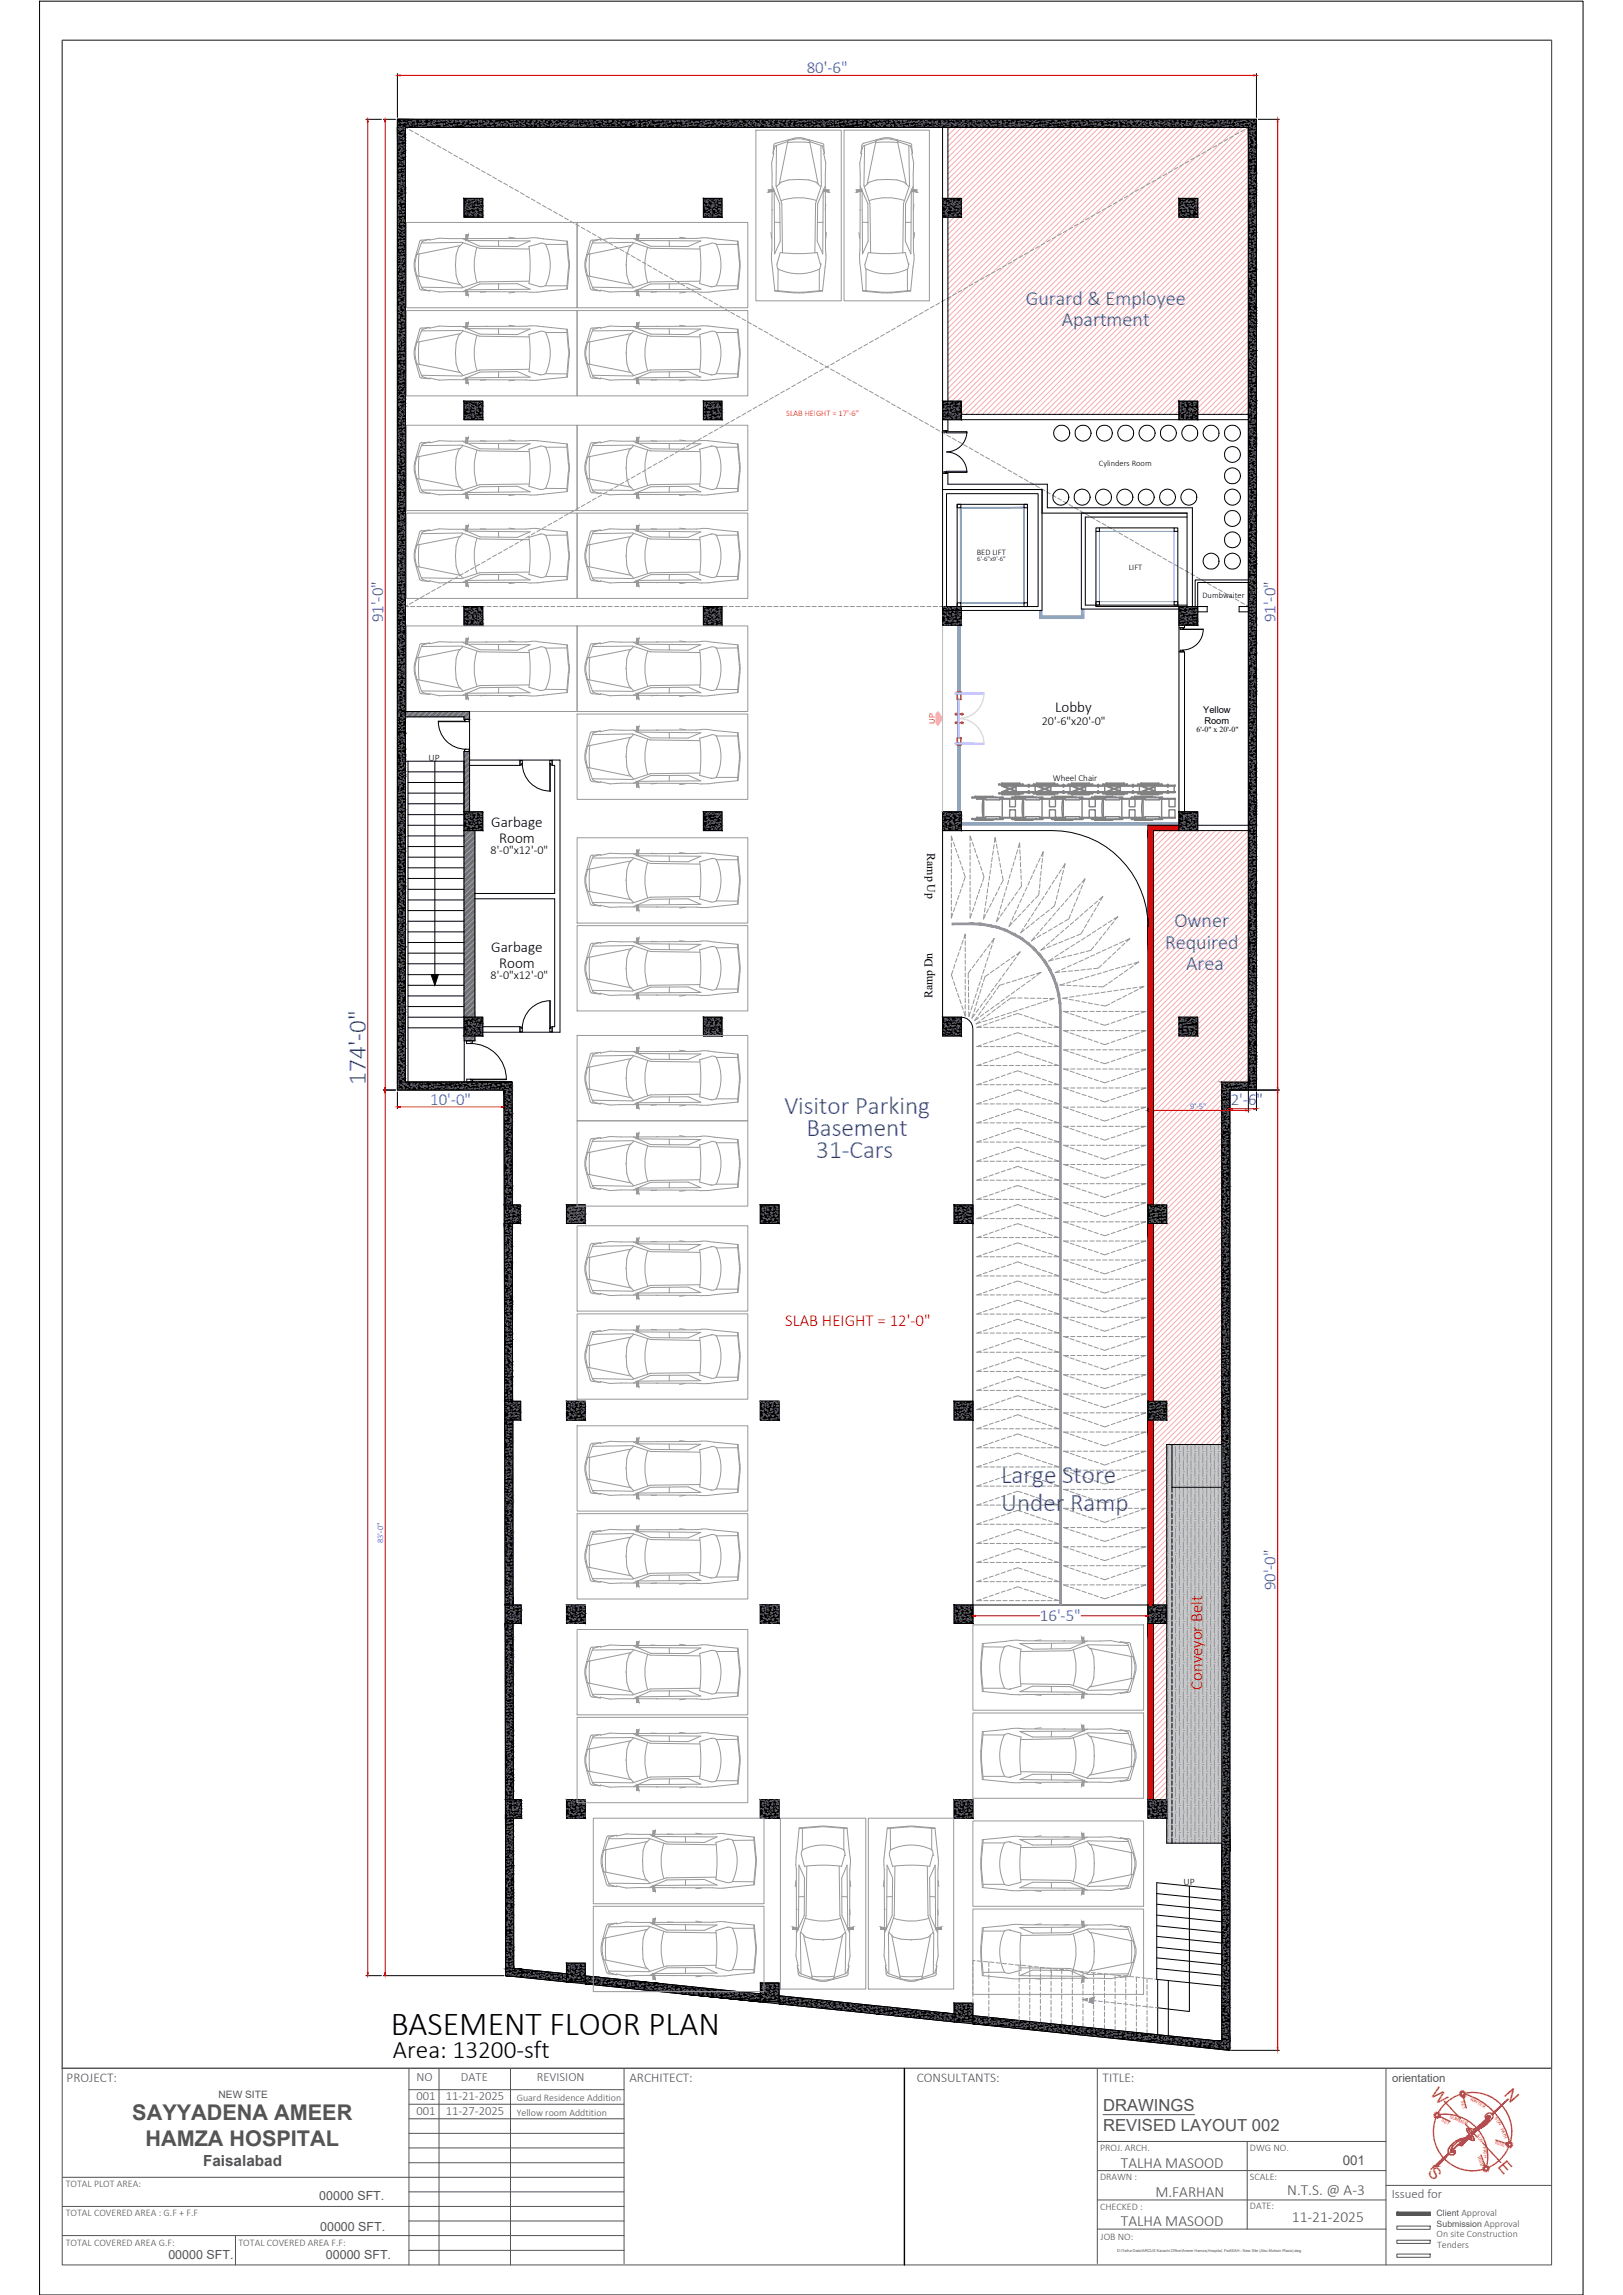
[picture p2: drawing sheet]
<svg xmlns="http://www.w3.org/2000/svg" width="297mm" height="420mm" viewBox="0 0 297 420" stroke-linecap="round" stroke-linejoin="round" font-family="sans-serif">
<defs><g id="words">
<text font-size="6.2" x="71.5" y="372.6">BASEMENT FLOOR PLAN</text>
<g font-size="4.6" fill="#00f">
<text x="66.9" y="198.6" transform="rotate(-90 66.9 198.6)">174'-0&quot;</text>
<text x="143.6" y="203.9">Visitor Parking</text>
<text x="147.6" y="207.9">Basement</text>
<text x="149.4" y="212">31-Cars</text>
<text x="183.2" y="271.5">Large Store</text>
<text x="183.2" y="276.6">Under Ramp</text>
</g>
<text font-size="4.6" x="71.9" y="376.7">Area: 13200-sft</text>
<g font-size="4" fill="#545454">
<text x="24.2" y="388.2">SAYYADENA AMEER</text>
<text x="26.6" y="392.8">HAMZA HOSPITAL</text>
</g>
<g font-size="3.7" fill="#00f">
<text x="187.7" y="55.8">Gurard &amp; Employee</text>
<text x="194.3" y="59.7">Apartment</text>
<text x="213.2" y="173.7">Required</text>
<text x="214.9" y="169.7">Owner</text>
<text x="217.1" y="177.6">Area</text>
</g>
<g font-size="3.1" fill="#00f">
<text x="147.7" y="13.4">80'-6&quot;</text>
<text x="70.1" y="113.9" transform="rotate(-90 70.1 113.9)">91'-0&quot;</text>
<text x="233.5" y="113.9" transform="rotate(-90 233.5 113.9)">91'-0&quot;</text>
<text x="78.7" y="202.3">10'-0&quot;</text>
<text x="225.3" y="202.3">2'-6&quot;</text>
<text x="233.5" y="291.2" transform="rotate(-90 233.5 291.2)">90'-0&quot;</text>
<text x="190.3" y="296.8">16'-5&quot;</text>
</g>
<g font-size="3.1" fill="#f00">
<text x="143.7" y="242.7">SLAB HEIGHT = 12'-0&quot;</text>
<text x="220" y="309.4" transform="rotate(-90 220 309.4)">Conveyor Belt</text>
</g>
<g font-size="3" fill="#b88a00">
<text x="261.7" y="383.3" transform="rotate(48 261.7 383.3)">W</text>
<text x="275.2" y="383.5" transform="rotate(47 275.2 383.5)">N</text>
<text x="261.2" y="397.8" transform="rotate(48 261.2 397.8)">S</text>
<text x="274" y="396.7" transform="rotate(48 274 396.7)">E</text>
</g>
<g font-size="3" fill="#545454">
<text x="201.9" y="386.5">DRAWINGS</text>
<text x="201.9" y="390.1">REVISED LAYOUT 002</text>
</g>
<g font-size="2.8">
<text x="193.1" y="130.3">Lobby</text>
<text x="89.9" y="151.4">Garbage</text>
<text x="91.4" y="154.3">Room</text>
<text x="89.9" y="174.3">Garbage</text>
<text x="91.4" y="177.2">Room</text>
</g>
<g font-size="2.8" fill="#545454">
<text x="37.2" y="396.5">Faisalabad</text>
<text x="205.1" y="396.8">TALHA MASOOD</text>
<text x="235.6" y="401.9">N.T.S. @ A-3</text>
<text x="205.1" y="407.5">TALHA MASOOD</text>
<text x="211.5" y="402.2">M.FARHAN</text>
<text x="236.4" y="406.9">11-21-2025</text>
</g>
<text font-size="2.5" fill="#545454" x="245.7" y="396.4">001</text>
<g font-size="2.4" fill="#545454">
<text x="12.2" y="381.1">PROJECT:</text>
<text x="115.2" y="381.1">ARCHITECT:</text>
<text x="167.8" y="381.1">CONSULTANTS:</text>
<text x="201.8" y="381.1">TITLE:</text>
</g>
<g font-size="2.3" fill="#545454">
<text x="76.2" y="381">NO</text>
<text x="84.4" y="381">DATE</text>
<text x="98.3" y="381">REVISION</text>
<text x="76.2" y="384.5">001</text>
<text x="76.2" y="387.2">001</text>
<text x="81.6" y="384.5">11-21-2025</text>
<text x="81.6" y="387.2">11-27-2025</text>
<text x="58.4" y="402.8">00000 SFT.</text>
<text x="254.7" y="402.4">Issued for</text>
<text x="30.8" y="413.6">00000 SFT.</text>
<text x="58.6" y="408.4">00000 SFT.</text>
<text x="59.6" y="413.6">00000 SFT.</text>
</g>
<g font-size="2.2">
<text x="190.7" y="132.7">20'-6&quot;x20'-0&quot;</text>
<text x="89.8" y="156.3">8'-0&quot;x12'-0&quot;</text>
<text x="169.7" y="156.2" transform="rotate(90 169.7 156.2)">Ramp Up</text>
<text x="89.8" y="179.2">8'-0&quot;x12'-0&quot;</text>
<text x="170.6" y="182.8" transform="rotate(-90 170.6 182.8)">Ramp Dn</text>
</g>
<text font-size="2.1" fill="#545454" x="254.8" y="381.1">orientation</text>
<text font-size="1.9" fill="#545454" x="40" y="384.1">NEW SITE</text>
<g font-size="1.8">
<text x="78.4" y="139.2">UP</text>
<text x="216.6" y="345">UP</text>
</g>
<g font-size="1.8" fill="#545454">
<text x="94.6" y="384.7">Guard Residence Addition</text>
<text x="94.6" y="387.3">Yellow room Addtition</text>
<text x="201.3" y="393.7">PROJ. ARCH.</text>
<text x="228.8" y="393.7">DWG NO.</text>
<text x="12" y="400.4">TOTAL PLOT AREA:</text>
<text x="201.3" y="399.1">DRAWN :</text>
<text x="228.8" y="399.1">SCALE:</text>
<text x="12" y="405.8">TOTAL COVERED AREA : G.F + F.F</text>
<text x="201.3" y="404.6">CHECKED :</text>
<text x="228.8" y="404.5">DATE:</text>
<text x="12" y="411.1">TOTAL COVERED AREA G.F:</text>
<text x="43.6" y="411.1">TOTAL COVERED AREA F.F:</text>
<text x="201.4" y="410.1">JOB NO:</text>
<text x="262.9" y="409.5">On site Construction</text>
<text x="263" y="411.5">Tenders</text>
</g>
<g font-size="1.7">
<text x="220.2" y="130.6">Yellow</text>
<text x="220.4" y="132.6">Room</text>
<text x="192.7" y="143">Wheel Chair</text>
</g>
<g font-size="1.6" fill="#545454">
<text x="262.9" y="405.6">Client Approval</text>
<text x="262.9" y="407.6">Submission Approval</text>
</g>
<text font-size="1.5" fill="#f00" x="143.9" y="76.2">SLAB HEIGHT = 17'-6&quot;</text>
<g font-size="1.5">
<text x="201.1" y="85.3">Cylinders Room</text>
<text x="178.8" y="101.6">BED LIFT</text>
<text x="206.6" y="104.3">LIFT</text>
<text x="220.1" y="109.4">Dumbwaiter</text>
</g>
<g font-size="1.5" fill="#00f">
<text x="217.8" y="202.9">9'-5&quot;</text>
<text x="70.1" y="282.5" transform="rotate(-90 70.1 282.5)">83'-0&quot;</text>
</g>
<text font-size="1.4" fill="#ff3f00" x="171.1" y="132.5" transform="rotate(-90 171.1 132.5)">UP</text>
<text font-size="1.4" x="219" y="134">6'-0&quot; x 20'-0&quot;</text>
<text font-size="1.2" x="178.9" y="102.7">6'-6&quot;x9'-6&quot;</text>
<g font-size=".8" fill="#b88a00">
<text x="263.8" y="388.4" transform="rotate(26 263.8 388.4)">SET</text>
<text x="265.3" y="387.8" transform="rotate(21 265.3 387.8)">SUMMER</text>
<text x="267.3" y="384.6" transform="rotate(76 267.3 384.6)">SET</text>
<text x="269" y="384.4" transform="rotate(30 269 384.4)">WINTER</text>
<text x="273.5" y="387.8" transform="rotate(58 273.5 387.8)">SUN</text>
<text x="274.6" y="389.7" transform="rotate(69 274.6 389.7)">PATH</text>
<text x="270.3" y="390.9" transform="rotate(63 270.3 390.9)">SUN</text>
<text x="270.4" y="394.9" transform="rotate(70 270.4 394.9)">RISE</text>
<text x="271.4" y="393" transform="rotate(83 271.4 393)">PATH</text>
<text x="273.6" y="392.5" transform="rotate(19 273.6 392.5)">RISE</text>
</g>
<text font-size=".7" fill="#545454" x="204.5" y="412.3">D:\Talha Data\ARCUS Karachi Office\Ameer Hamza,Hospital, Fsd\SAH - New Site (Abu Muhsin Plaza).dwg</text>
</g></defs>
<!-- layer: Zebra-Hatch -->
<g fill="#939598" stroke="#939598" stroke-width=".18">
<path d="M74.2 130.3l11.7 .9v-.9zM74.2 130.3l11.7 .9h-11.7z"/>
<path d="M84.9 131.2l1 .5v-.5zM84.9 131.2l1 .5h-1z"/>
<path d="M84.9 137.6l1 11v-11zM84.9 137.6l1 11h-1z"/>
<path d="M84.9 152.1l2 34.1v-34.1zM84.9 152.1l2 34.1h-2z"/>
<path d="M84.9 189.7l2 .8v-.8zM84.9 189.7l2 .8h-1.9z"/>
</g>
<g fill="none" stroke="#636466" stroke-width=".18">
<path d="M72.7 33.4h.1M72.7 23.6h.1M72.7 25.6h.1M72.7 35.6v.1M72.7 39.2h.2zM72.8 26h.1M72.8 32.5h.1M72.8 39.5h.1M72.8 24.1h.1M72.8 30.9h.1M72.8 32.9h.1M72.8 35h.1"/>
<path d="M72.8 37h.1M72.8 39.1h.1M72.8 23.6l.1-.1v.2zM72.8 27.1l.1-.1v.2zM72.8 32h.1zM72.8 39.4h.1M72.8 40h.1M72.8 25.4h.1M72.8 25.2h.1M72.8 22.6h.1M72.8 24.6h.1M72.8 26.7h.1"/>
<path d="M72.8 28.8h.1M72.8 29.5l.1 .2h-.2zM72.8 24.8l.1-.1v.1zM72.9 38.3h.1M72.9 38.9h.1M72.9 23.1h.1M72.9 29.5h.1M72.9 36.6h.1M72.9 37.2h.1M72.9 31.9h.1M72.9 37.6h.1M72.9 37.3h.1"/>
<path d="M72.9 37.8h.1M72.9 22.5h.1M72.9 38.7h.1M72.9 36.2h.1M72.9 36.7h.1M72.9 26.6h.1M72.9 33.6h.1M72.9 34.2h.1M72.9 28.3h.1M72.9 36.9l.1-.1zM72.9 35h.2zM73 35.1h.1"/>
<path d="M73 35.6h.1M73 29l.1-.1zM73 27.8l.1-.1v.2zM73 34h.1M73 34.5h.1M73 30.7h.1M73 31.3h.1M73 37.7h.1M73 25.8h.1M73 26.9h.1M73 24.8h.1zM73.1 32.9h.1"/>
<path d="M73.1 33.4h.1M73.1 23.7h.1M73.1 32.6h.1M73.1 33.6h.1M73.1 30.8l-.1 .1zM73.1 31.3h.1M73.1 31.8h.1M73.1 32.4h.1M73.1 28.4h.1M73.1 34.8h.1M73.1 23.3h.1M73.1 39.3h.1"/>
<path d="M73.1 23.9h.1M73.1 26h.1M73.1 28.1h.1M73.1 30.1h.1M73.1 32.2h.1M73.1 34.2h.1M73.1 36.3h.1M73.1 38.4h.1M73.2 30.2h.1M73.2 30.7h.1M73.2 27.8h.1M73.2 30.1h.1"/>
<path d="M73.2 21.8h.1M73.2 30.8h.1zM73.2 38h.1M73.2 29.1h.1M73.2 29.7h.1M73.2 25.4h.1M73.2 31.8h.1M73.2 38.9h.1M73.2 39.5h.1M73.2 36.8h.1M73.2 32.1l.1-.1zM73.2 23.6l.1-.1v.2z"/>
<path d="M73.2 28h.1M73.2 28.6h.1M73.2 24.8h.1M73.2 27.5h.1M73.2 26.1l.1-.1zM73.2 38l.1 .1h-.1zM73.3 27h.1M73.3 27.5h.1M73.3 22.5h.1M73.3 28.9h.1M73.3 35.9h.1M73.3 36.5h.1"/>
<path d="M73.3 28.6h.1M73.3 34.2h.1M73.3 25.9h.1M73.3 26.4h.1M73.3 21.9h.1M73.3 25h.1M73.3 35.3h.1M73.3 30.7v.2h-.1zM73.4 24.8h.1M73.4 25.3h.1M73.4 33h.1M73.4 33.6h.1"/>
<path d="M73.4 31.8h.1M73.4 33.8v.1zM73.4 23.2h.1M73.4 23.7h.1M73.4 24.3h.1M73.4 26h.1M73.4 38.5h.1M73.4 33.3l.1-.1v.2zM73.4 26.6h.1zM73.4 22.1h.1M73.4 22.6h.1M73.4 30.6h.1"/>
<path d="M73.4 37.1h.1M73.4 22.5h.1M73.4 23.5h.1M73.4 27.3h.2zM73.4 39.2l.1 .2zM73.5 23h.1M73.5 30.1h.1M73.5 29.2h.1M73.5 30.3h.1M73.5 27.7h.1M73.5 34.1h.1M73.5 35.9h.1"/>
<path d="M73.5 37h.1M73.5 32.6v.1h-.1zM73.5 36.8h.2zM73.6 27.1h.1M73.6 26.7h.1M73.6 29.6h.1zM73.6 39.8h.1M73.6 24.8h.1M73.6 31.2h.1M73.6 38.2h.1M73.6 38.8h.1M73.6 33.4h.1"/>
<path d="M73.6 22.4l.1 .1zM73.7 38.8h.1M73.7 39.3h.1M73.7 24.2h.1M73.7 27.5h.1M73.7 29.6h.1M73.7 31.7h.1M73.7 33.7h.1M73.7 35.8h.1M73.7 37.8h.1M73.7 39.9h.1M73.7 37.7h.1"/>
<path d="M73.7 38.2h.1M73.7 35.3h.1M73.7 35.9h.1M73.7 25.2h.1M73.7 30.9h.1M73.7 23.4h.1M73.7 25.5h.1M73.7 36.9h.1M73.7 38.9h.1M73.7 28.5l.1-.1zM73.7 39.8h.1v.1zM73.7 36.6h.1"/>
<path d="M73.7 37.1h.1M73.7 28.3h.1M73.7 32h.1M73.7 37.6h.1M73.7 22.4h.1M73.7 24.5h.1M73.7 26.5h.1M73.7 28.6h.1M73.7 30.7h.1M73.7 32.7h.1M73.7 34.8h.1M73.7 34.4l.1 .2-.2-.1z"/>
<path d="M73.7 34.5h.1M73.7 32.6h.2zM73.8 35.5h.1M73.8 36.1h.1M73.8 32.9h.1M73.8 39.4h.1M73.8 28.4h.1M73.8 38.7h.1M73.8 22.4v.1zM73.8 25.4h.1zM73.8 34.4h.1M73.8 35h.1"/>
<path d="M73.8 25.3h.1M73.8 32.3h.1M73.8 35.1h.1M73.9 32.8h.1M73.9 33.4h.1M73.9 33.9h.1M73.9 30h.1M73.9 36.4h.1M73.9 25.9h.1M73.9 21.8h.1M73.9 31.7h.1M73.9 32.3h.1"/>
<path d="M73.9 22.4h.1M73.9 29.4h.1M73.9 26.9h.1M73.9 32.6h.1M73.9 35.6h.1v.1zM74 30.6h.1M74 31.2h.1M74 27.1h.1M74 33.5h.1M74 33.7h.1M74 39.3h.1M74 23.7h.1"/>
<path d="M74 35.7l-.1 .1zM74 36.3v.1h-.2zM74 28.4h.1zM74 21.8h.1M74 29.5h.1M74 30.1h.1M74 26.5h.1M74 23.3h.1M74 29.7l-.1 .1zM74 28.5h.1M74 29h.1M74 24.1h.1"/>
<path d="M74 37.6h.1M74 38.2h.1M74 32h.1M74 34.1h.1M74 36.1h.1M74 38.3l.2-.2v.2zM74.1 27.4h.1M74.1 27.9h.1M74.1 23.5h.1M74.1 30.6h.1M74.1 21.8h.1M74.1 36.8h.1"/>
<path d="M74.1 23.7h.1M74.1 25.8h.1M74.1 29.9h.1M74.1 37h.1zM74.1 26.3h.1M74.1 26.8h.1M74.1 35.2h.1M74.1 27.6h.1M74.1 28.6h.1M74.2 24.7h.1M74.2 25.2h.1M74.2 25.8h.1"/>
<path d="M74.2 27.6h.1M74.2 34.6h.1M74.2 34.3h.1M74.2 35.3h.1M74.2 24.3h.1M74.2 24.9v.1M74.2 30.9v.1M74.2 23.5l-.1 .2h.1M74.2 23.6h.1M74.2 31.5h.1M74.2 38.7h-.1h.1M74.3 22.5h.1"/>
<path d="M74.3 23.1h.1M74.3 22h.1M74.5 22.9h.1M74.6 23.1l.1-.1zM74.6 23.2h.1M74.7 22.3h.1M74.9 22.6l.1-.1zM74.9 22.3h.1M74.9 22.8h.1M75 21.9h.1M75 21.9l.1-.1zM75.1 22.4h.1"/>
<path d="M75.1 22.9h.1M75.1 21.8h.1M75.2 22.5h.1M75.4 22.2h.1M75.5 22.7h.1M75.6 23.1h.1M75.6 22.1h.1M75.7 22v.1h-.1l.1-.1M75.8 21.9h.1M75.9 22.3h.1M75.9 22.8h.1M75.9 22.1h.1"/>
<path d="M75.9 22.6l.2-.1zM76 22.6h.1M76.1 23.2h.1M76.2 22.6l-.1 .1zM76.5 22.6h.1M76.5 23.2h.1M76.5 22.9h.1M76.6 21.9h.1M76.7 22h.1M76.8 22.2h.1M76.8 22.7h.1M76.8 23.2h.1"/>
<path d="M76.9 22.6h.1M76.9 23.3h.1M76.9 23.2h.1zM77 22.6h.1M77 22h.1M77.1 23.1h.1M77.2 22.8h.1zM77.3 22h.1zM77.4 21.9h.1M77.4 22.2l.1 .2h-.2l.2-.2M77.5 22.7h.1M77.6 23.1h.1"/>
<path d="M77.6 22h.1M77.6 22.1h.1M77.6 22.6h.1M77.6 22.5h.1M77.8 22.6h.1M77.9 23.1h.1M78 21.8h.1M78.2 23h.1M78.3 22.7l.1-.1zM78.4 23h.1M78.4 21.9h.1M78.4 22.5h.1"/>
<path d="M78.4 22h.1M78.4 22.6h.1M78.5 22.8l-.1 .1zM78.6 22.9h.1M78.6 22.4h.1M78.7 22.7h.1M78.8 22.9h.1M79 21.8h.1M79 22.3h.1M79.1 22.6l.1-.1v.2zM79.2 22.9h.1M79.2 22.4h.1"/>
<path d="M79.3 22.1h.1M79.3 23.3h.1M79.4 22.4h.1M79.5 22.7h.1M79.6 22.2h.1M79.6 22.9l-.1 .1zM79.6 22.1h.2l-.1 .1zM79.8 22.8h.1M79.8 21.9h.1M80.1 22.3h.1M80.1 22.8h.1M80.2 22.1h.1"/>
<path d="M80.2 22.7h.1M80.3 22.3h.1M80.4 22.7h.1M80.6 21.8h.1M80.6 22.8h.1zM80.6 22.1h.1M80.6 22.6h.1M80.7 21.9h.1M80.7 22.6h.1M80.7 23.1l.1-.1zM80.8 23.2h.1M80.8 22.9l.1-.1v.1z"/>
<path d="M80.9 22.7h.1M80.9 23.2h.1M80.9 22.1h.1M81 22.1h.1M81.1 22h.1M81.2 22.6h.1M81.2 22.8h.1M81.3 22.1h.1M81.4 23.2h.1M81.6 22h.1M81.7 22.5h.1M81.7 22h.1z"/>
<path d="M81.7 23.1h.1M81.7 21.9h.1M81.7 22h.1M81.7 22.6h.1M81.9 23.1h.1M81.9 22.2h.1M82 23.2h-.1h.1M82 22.3l.1 .1zM82.1 22.8h.1M82.2 21.9h.1M82.3 23h.1M82.3 22.4h.1"/>
<path d="M82.4 22h.1M82.5 23h.1M82.6 21.9h.1M82.6 22.4h.1M82.6 22.3h.1M82.7 22.4h.1M82.7 23l-.2 .2 .2-.1M82.8 22.2h.1M82.9 22.9h.1M82.9 22l-.1 .1zM83 22.9h.1M83 22.9h.1z"/>
<path d="M83.1 23.3h.1M83.2 22.9h.1M83.3 22.3h.1M83.3 22.1h.1M83.4 22.4h.1M83.4 22.9h.1M83.6 22.1h.1M83.7 22.3h.1M83.9 22.9h.1M83.9 22.8h.1M84.1 22.1v.1h-.1zM84.2 22.1h.1"/>
<path d="M84.2 22.8h.1M84.2 22.7h.1M84.2 22.2h.1M84.3 22.2h.1M84.3 22.8h.1M84.3 22.4h.2l-.1 .1zM84.5 22.3h.1M84.5 22h.1M84.7 22.9h.1M84.8 22.1h.1M84.9 22.7h.1M84.9 38.6h.1"/>
<path d="M84.9 38.6v.1M85 22.6h.1M85 23.2h.1M85 22.1h.1M85 38.5h.1M85 38.1h.1M85 39.2h.1M85 37.9h.1M85.1 22.1h.1M85.1 37.9h.1M85.1 37h.1M85.1 39h.1"/>
<path d="M85.1 22.5h.1M85.2 22.3l.1-.1zM85.2 37.5h.1zM85.3 39h.1M85.3 38.8h.1M85.3 39.3h.1M85.3 23.1l.1-.1zM85.3 22.1h.1M85.3 37.7h.1M85.3 38.3h.1M85.3 37.3h.1M85.4 22.3h.1"/>
<path d="M85.4 36.6h.1M85.4 37.2h.1M85.4 38.3h.1M85.5 23.2h.1M85.5 37.3h.1M85.5 37.8h.1M85.6 36.8v-.1zM85.6 23h.1M85.6 39h.1M85.6 36.3h.1M85.7 38.4h.1M85.7 36.4h.1"/>
<path d="M85.7 37.5h.1M85.7 21.9l.1-.1zM85.8 21.8h.1M85.8 39.3h.1zM85.9 39.5h.1M85.9 37.9l-.1 .1zM85.9 22.5h.1M85.9 23.1h.1M85.9 22.1h.1M85.9 38.1h.1M85.9 36.3v.1h-.1zM85.9 22h.1"/>
<path d="M85.9 23.2h.1M85.9 36.6h.1M85.9 37.2h.1M85.9 39.2h.1M86 22.6h.1M86 37.8h.1M86.1 36.8h.1M86.1 38.9h.1M86.1 39.2h.1M86.1 22.4h.1M86.1 37.8h.1M86.1 38.1v.2h-.1"/>
<path d="M86.1 37.6h.1M86.1 38.1h.1M86.1 38.7h.1M86.1 38.1l-.1 .2M86.2 36.5h.1M86.2 37h.1M86.2 38.1h.1zM86.2 37.3h.1M86.3 22.4h.1M86.3 38.9h.1M86.3 39.5h.1M86.4 22.5h.1"/>
<path d="M86.4 36.5h.1M86.4 38.1h.1M86.4 21.9h.1M86.4 22.3v.1zM86.4 23h.1M86.4 39h.1M86.5 37.1h.1M86.5 36.5h.1M86.6 23.1h.1M86.6 37.5h.1M86.6 37l.1-.1zM86.7 22.5h.1l-.1 .1z"/>
<path d="M86.7 23h.1M86.7 38.3h.1M86.7 38.9h.1M86.7 36.9h.1zM86.7 21.9h.1M86.7 22.4h.1M86.8 21.8h.1M86.8 22.2h.1M86.8 38.2h.1M86.8 39.2h.1M86.9 39.4h.1M87 23.2h.1"/>
<path d="M87 39.1h.1M87 39.7h.1M87 36.5h.1M87 37.6h.1M87 22.4h.1M87 37.5h.1M87 38h.1M87 38.6h.1M87 36.7h.1M87 38.7h.1M87 22.2h.1M87 36.4h.1"/>
<path d="M87 37h.1M87 38v.1zM87.1 37.4h.1M87.1 22.4h.1M87.1 37.6h.1M87.1 38.2h.1M87.2 38.8h.1zM87.2 39.2v.2zM87.3 38.8h.1M87.3 23h.1M87.3 39.1h.1M87.3 38h.1"/>
<path d="M87.4 36.5h.1M87.5 37.6h.1M87.5 22.5l.1-.1zM87.5 22.9h.1M87.5 37h.1M87.5 37.5h.1M87.5 37.6h.2zM87.6 22.3h.1M87.6 22.9h.1M87.6 38.2h.1M87.6 23.2h.2zM87.6 36.6l.1 .1h-.2z"/>
<path d="M87.7 22.2h.1M87.7 39.3h.1M87.7 22v.2l-.2-.1zM87.7 38.1h.1M87.8 39.5h.1M87.8 38.4h.1M87.8 39h.1M87.8 37.4h.1M87.8 37.9h.1M87.8 38.4l.1 .2h-.2M87.9 36.8h.1M87.9 39.3h.1"/>
<path d="M87.9 37.5h.1M87.9 39.5h.1M87.9 37l.1-.1zM87.9 38.4l-.1 .2M87.9 23h.1M88 22.1h.1M88 36.9h.1M88 37.4h.1M88 36.5h.1M88 38.5h.1M88 36.4h.1zM88 22.3h.1"/>
<path d="M88 22.9h.1M88 22.4h.1M88 36.3h.1M88 22h.1zM88.1 38.2h.1zM88.1 39.5l.2-.1zM88.2 23.1h.1M88.2 37.5h.1M88.2 39.1h.1M88.3 36.6h.1M88.3 37.8h.1M88.3 39.2h.1"/>
<path d="M88.3 37.6h.1M88.3 23.3h.1M88.3 39.5h.1M88.3 38.7h.1M88.3 39.4v.1M88.4 22.2h.1M88.4 22.7h.1M88.5 22.3h.1M88.6 22.8h.1M88.7 22.6l.1-.1zM88.9 22.5h.1M88.9 22.9h.1"/>
<path d="M88.9 21.9h.1M89 22.7l.1-.1zM89 22.1h.1M89.1 23.1h.1M89.2 22.6h.1M89.2 23.2h.1M89.2 23.3h.1M89.2 22.1h.1M89.3 23.2h.1M89.4 22.3h.1M89.4 22.3v.1h-.1zM89.6 22.6h.1"/>
<path d="M89.6 23.2h.1M89.7 22.5h.1M89.8 22.7h.1M89.9 23.2h.1M89.9 22.6l-.1 .1zM90 22.5h.1M90 23.1h.1M90 22h.1M90 22.6h.1M90 23.3h.1M90.1 22h.1M90.2 23.2h.1"/>
<path d="M90.2 23.1h.1M90.3 22.3h.1M90.4 22.1h.1zM90.5 22h.1M90.6 22.6h.1M90.7 22.5h.1M90.8 22.5h.1M90.8 23.2h.1M90.8 22.9h.1M90.9 21.8h.1M90.9 22.4h.1M91 22.8l.1-.1z"/>
<path d="M91.1 21.9h.1M91.1 22.4h.1M91.1 22.9h.1M91.1 22.5l-.1 .2 .1-.1M91.3 23h.1M91.4 22.8h.1M91.5 22.6h.1M91.7 23h.1M91.7 23.2h.1M91.7 22.3h.1M91.7 22.8h.1M91.7 22.4h.1"/>
<path d="M92 22.4h.1M92.1 22.3h.1M92.1 22.7h.1M92.2 22.8l.1 .1h-.1zM92.3 22.9h.1M92.3 22.6h.1M92.5 23.2h.1M92.5 22.2h.1M92.5 22.7h.1M92.5 23.3h.1M92.7 22.2h.1M92.7 22.3h.1"/>
<path d="M92.7 23.3h.1M92.7 22.3l.1-.1v.2zM92.8 22.9l.1-.1v.2zM92.9 22.4h.1M93 22.6h.1M93.2 22.6h.1M93.3 22.8h.1M93.3 23.2h.1M93.4 22.1h.1M93.4 22.6h.1M93.4 23.3h.1M93.4 22.9l-.1 .1z"/>
<path d="M93.6 22.1h.1M93.7 23.1h.1M93.7 22.9h.1zM93.7 22.1h.1M93.7 22.7h.1M93.7 22.5h.1M93.9 23.2h.1M94 22.4h.1M94.1 22.7h.1M94.1 22.1h.1M94.2 22h.1M94.2 22.5h.1"/>
<path d="M94.2 23h.1M94.3 21.9h.1zM94.3 22.6h.1M94.5 23.2l.1-.1v.1zM94.6 21.9h.1M94.6 23v.2zM94.6 22.5h.1M94.6 23h.1M94.7 22h.1M95 23.1h.1M95 22.7h.1M95 22.2h.1"/>
<path d="M95 22.4h.1M95 22.9h.1M95 22.4h.2l-.1 .1zM95.3 23.1h.1M95.4 22.5h.1M95.5 22.6h.1M95.5 22v-.1zM95.6 22.8h.1M95.7 23.2h.1zM95.8 22.4h.1M95.8 21.8h.1M95.8 22.8h.1"/>
<path d="M95.9 22.3h.1M95.9 22.1h.1M96 23h.1M96 23.1l.1-.1zM96.4 22.6h.1M96.4 22.4h.1M96.4 21.9l.1-.1zM96.5 22.6h.1M96.6 23.2h.1M96.7 22.1h.1M96.7 22.7h.1M96.7 22.8h.1"/>
<path d="M96.7 22v.1h-.1zM96.9 21.9h.1M96.9 23.3h.1M97 22.9h.1M97.2 22.6h.1M97.4 22.5h.1v.1zM97.4 22.2h.1M97.4 22.8h.1M97.5 23.1h.1M97.5 22.5h.1M97.5 22h.1M97.5 22.6h.1"/>
<path d="M97.5 22.9h.1M97.8 22.2l.1-.1zM97.8 21.8h.1M97.8 22.1h.1M98 22.7h.1M98.1 22.6h.1M98.3 22.4h.1M98.3 23h.1M98.3 23.3h.1M98.3 23.2h.2zM98.4 21.9h.1M98.4 22.1h.1"/>
<path d="M98.4 22.9h.1M98.4 22.3h.1M98.6 23.2h.1M98.8 22h.1M98.9 22.7h.1M99 22.6h.1M99 23.2h.1M99 22.2l.1 .1zM99.1 22.9h.1M99.2 22.4h.1M99.3 21.8h.1M99.3 22.9h.1"/>
<path d="M99.3 23.1h.1M99.4 22.1h.1M99.4 22.5h.1M99.5 21.9h.1M99.6 22l-.1 .2 .1-.1M99.7 23.1h.1M99.7 22.6l.1 .1zM99.8 22.7h.1M99.9 21.9h.1M100 22.8h.1M100 22.2h.1M100.1 22.4h.1"/>
<path d="M100.1 21.9h.1M100.2 22.9h.1M100.2 22.3l-.1 .1zM100.3 22h.1M100.7 22.9h.1M100.7 22.8h.1M100.8 23.3h.1M100.8 22.6h.1M100.8 23.2h.1M100.9 22.1h.1M101 21.9h.1M101 23h.1"/>
<path d="M101 22.9h.1M101.1 22.3h.1M101.1 22.1h.1zM101.2 22.8h.1M101.3 22.5l.1-.1zM101.3 22.3v.2l-.1-.1zM101.5 22.3h.1M101.6 22.8h.1M101.6 23.2h.1M101.6 22.6h.1M101.6 23.1h.1M101.7 22h.1"/>
<path d="M101.7 22.8h.1M101.9 22h.1M101.9 23h.1M102.1 22.8h.1zM102.1 22.2h.1M102.2 22.6h.1M102.4 22.9h.1M102.4 22.6l.1-.1 .1 .1zM102.5 22.4h.1M102.5 23h.1M102.5 21.9h.1M102.7 22.7h.1"/>
<path d="M102.7 23.3h.1M102.7 22h.1M102.8 23.1h.1M103 22.7l.1-.1v.1zM103.1 22.1h.1M103.1 22.6h.1M103.1 22.5h.1M103.3 23.2h.1M103.3 22.3h.1M103.3 22.9h.1M103.4 22.3l.1-.1zM103.5 22.8h.1"/>
<path d="M103.5 22h.1M103.6 22.1h.1M103.6 23.1h.1M103.7 22.6h.1M103.7 22.6l-.1 .1zM104.1 22.3h.1M104.1 22.8h.1M104.1 23.3h.1M104.1 22.9h.1M104.2 22.2h.1M104.2 21.9h.1M104.4 23.1h.1"/>
<path d="M104.4 22.9h.1zM104.4 22.7h.1M104.5 22.1h.1M104.5 23.2h.1M104.7 23l.1-.1zM104.7 23h.1M104.8 22.4h.1M104.8 22.8h.1zM105 22.6h.1M105 23.2h.1M105 22.1h.1M105 22.9h.1"/>
<path d="M105.1 23.2h.1M105.2 22.4h.1M105.3 22.1h.1M105.4 22.9h.1M105.4 23.2h.1M105.4 22.5h.1M105.8 23.1h.1M105.8 22.3h.1M105.8 22.4h.1l-.1 .1zM105.8 22h.1M105.8 22.5h.1M105.9 23h.1"/>
<path d="M106 22h.1M106 23.1h.1M106 22.8v.1zM106.2 22.1h.1M106.3 23.2h.1M106.3 22.4h.1M106.4 22.8h.1M106.4 23.2l.2-.1v.2zM106.6 22.4h.1M106.6 22.9h.1M106.7 21.9h.1M106.7 23.1l.1-.1z"/>
<path d="M106.8 23h.1M106.8 22.1h.1M106.8 22.7h.1M107 23.3h.1M107 22.9h.1M107.1 22.2h.1M107.1 23.2h.1M107.1 21.9l.1-.1zM107.2 22.9v.1zM107.2 22.1h.1M107.3 22.2h.1M107.4 22.6h.1"/>
<path d="M107.5 22.3h.1M107.5 22.8h.1M107.7 23.1h.1M107.8 22h.1M107.9 22.7h.1M107.9 22.2h.1M108 23.2h.1M108 23.3h.1M108.1 21.8v.1l.1-.1M108.1 22.5l.1 .1zM108.2 22h.1M108.3 22.7h.1"/>
<path d="M108.3 23.2h.1M108.3 23.1l.1-.1v.2zM108.3 22.2h.1M108.4 23.1h.1M108.5 22.5h.1M108.5 23.1h.1M108.8 22.5h.1M108.8 22.3h.1M108.9 21.9h.1M108.9 22.6h.1M109.1 23h.1M109.1 23.2h.1"/>
<path d="M109.1 23.2h.1zM109.1 22.1h.1M109.1 22.6h.1M109.2 21.8h.1M109.2 22h.1zM109.4 23.2h.1M109.5 22.4h.1M109.5 23.2h.1zM109.5 22h.1zM109.7 22.3h.1M109.8 21.8l-.1 .1 .1 .1v-.2M109.8 22.4h.1"/>
<path d="M109.9 23h.1M110 22h.1M110 22.5h.1M110.1 22.9h.1M110.2 23.2h.1M110.4 22.6h.2l-.1 .1zM110.5 22.3h.1M110.5 22.8h.1M110.5 22v.1zM110.6 22.4h.1M110.7 23.2h.1M110.7 23.2v.1"/>
<path d="M110.7 22.3h.1M110.8 22.9h.1M110.8 22.4h.1M110.9 22.2h.1M111.1 22.8h.1M111.1 23.2h.1M111.4 22.4h.1M111.5 23.3h.1M111.5 22.1h.1M111.5 22.1v.1h-.1zM111.6 22.3h.1M111.6 22.8h.1"/>
<path d="M111.6 23.1h.1M111.6 22.1l.1 .1zM111.7 23.3h.1M111.7 22.1h.1M111.8 22.1h.1zM112 23.2h.1M112.1 22.6h.1M112.1 23.2h.1M112.3 22.4h.1M112.4 23.2h.1M112.5 22.1h.1M112.5 22.7h.1"/>
<path d="M112.5 22h.1M112.5 22.6h.1M112.6 22.9h.1M112.6 21.9h.1M112.7 23.1h.1M112.7 22.3l.1-.1zM112.8 22.8l.1-.1v.2zM112.9 23.3h.1M112.9 21.9h.1M113 23.3h.1M113.2 22.5h.1M113.2 22.4h.1"/>
<path d="M113.3 22.6h.1M113.3 23.1h.1M113.3 22.4l-.1 .1zM113.3 22.1h.1M113.5 22.7h.1M113.6 21.8h.1M113.7 23h.1M113.8 21.8h.1M113.9 23.1h.1M114 22.3l-.1 .1zM114 22.5h.1M114.1 23h.1"/>
<path d="M114.1 21.9h.1M114.1 22.5h.1M114.1 22.9h.1M114.2 22.4h.1M114.2 22.3l.1-.1zM114.5 22.6h.1M114.6 22.3h.1M114.7 21.9h.1M114.8 22.9h.1M114.9 22.5h.1M114.9 22.9h.1M115 22.4h.1"/>
<path d="M115 22.6v.2l-.1-.1zM115.1 22.5h.1zM115.1 22.9h.1zM115.2 22.2h.1M115.4 22.4h.1M115.6 21.9h.1M115.8 22.2h.1M115.8 22.8h.1M115.8 22.7h.1M115.8 22.6h.1M116.2 22.1h.1M116.2 22.7h.1"/>
<path d="M116.2 22.6l.1-.1zM116.4 23.2h.1M116.4 22.3h.1M116.4 22h.1M116.5 22.4h.1zM116.6 22.7h.1M116.6 23.2h.1M116.6 22.1h.1M116.6 22h.1M116.6 22.6h.1M116.6 23l.2-.1v.1h-.2M116.8 22.6h.1"/>
<path d="M117.2 21.9h.1M117.3 22h.1M117.3 22.1h.1M117.4 23.2h.1M117.4 22.6h.1M117.4 23.1h.1M117.5 22h.1M117.5 22.6l-.1 .1zM117.5 23.1l.1-.1zM117.5 22.6h.1M117.7 22.4h.1M117.8 23h.1"/>
<path d="M117.9 22.4h.1M117.9 21.8v.1l.1-.1M118.2 22h.1M118.2 22.4h.1M118.3 22.4h.1M118.3 23h.1M118.3 21.9h.1M118.4 22.7h.1M118.4 23h.1M118.4 23.3l.1-.1zM118.4 22.9h.1M118.6 22.8l.1-.1z"/>
<path d="M118.7 22.3h.1M118.7 21.8h.1M118.8 22.5h.2l-.1 .1zM118.9 22.3h.1M119 22.1h.1M119.1 22.4h.1M119.1 22.9h.1M119.3 22.7h.1M119.3 22.9h.1M119.5 22.8h.1M119.5 21.9h.1M119.6 22.1h.1"/>
<path d="M119.8 22.8v.1zM119.8 23.2h.1zM119.9 22.2h.1M119.9 22.8h.1M119.9 23.3h.1M119.9 22.1h.1M120.1 22.7h.1M120.2 22h.1zM120.2 22.7h.1M120.3 22.1h.1M120.4 21.9h.1M120.5 22.7h.1"/>
<path d="M120.6 22h.1M120.7 23.2h.1M120.8 22.1h.1M120.8 22.6h.1M120.9 22.1h.1M121 22.8h.1M121 22.9l-.1 .1zM121.1 23.2h.1M121.2 22.6h.1l-.1 .1zM121.2 22.5h.1M121.3 22h.1M121.5 22.6h.1"/>
<path d="M121.5 23.2h.1M121.6 22.5h.1M121.6 23.1h.1M121.6 22h.1M121.6 22l.2-.2zM121.7 22.2h.1M121.8 22.8h.1M121.8 21.9h.2zM121.9 22.5h.1M122 21.9h.1M122.1 23.1l.1-.1zM122.1 23.1h.1"/>
<path d="M122.1 22.4h.1M122.2 22h.1M122.2 23.3h.1M122.3 21.8h.1M122.4 22.4h.1M122.4 22.9h.1M122.5 21.9h.1M122.5 22.2h.1M122.6 22.4h.1M122.6 22.1h.1M122.7 22.9h.1M123 23.2h.1"/>
<path d="M123 22l.1-.1zM123.1 22h.1M123.1 22.2h.1M123.1 22.9h.1M123.2 22.9h.1M123.2 23.2h.2zM123.3 22.3h.1M123.4 22.2l.1-.1v.2zM123.4 22.3h.1M123.5 22.9h.1M123.5 22.8l.1 .1zM123.6 22.3h.1"/>
<path d="M123.6 22.9h.1M123.9 22.1h.1M124 22.2h.1M124 23h.1M124 23.3h.1M124 22.1h.1M124.1 22.2h.1M124.1 22.7h.1M124.2 22.8h.1M124.2 22.3h.1M124.2 22l.1 .1zM124.5 22.9h.1"/>
<path d="M124.5 23.3h.1M124.6 22.1h.1M124.8 23.3h.1M124.8 22.1h.1M124.9 23.2h.1M124.9 22.3l.1-.1zM124.9 22.1h.1M124.9 22.6h.1M124.9 22.9h.1M125 21.9h.1M125.1 22.5l.1-.1v.1h-.1M125.1 22.3h.1"/>
<path d="M125.2 22.6h.1M125.2 23.2h.1M125.3 23h.1M125.3 23.2h.1M125.3 22.2l.1-.1zM125.6 22h.1M125.6 22.6h.1M125.6 22.1h.1M125.7 22.5h.1M125.7 23h.1M125.8 22h.1M125.8 23.2h.1"/>
<path d="M125.9 22.7h.1M125.9 22.9h.1l-.1 .1zM126 22.4h.1M126 22h.1M126.2 22.5h.1M126.2 23h.1M126.3 23h.1M126.5 22.9h.1M126.5 22.2h.1M126.5 22.3l.1-.1zM126.6 21.8h.1M126.6 22.4h.1"/>
<path d="M126.7 21.9h.1M126.8 23h.1M126.8 22.5h.1M126.8 22.8l.2-.2zM126.9 22.4h.1M127.1 23h.1M127.2 23h.1M127.2 22.9h.1M127.2 22.4h.1zM127.3 22.4h.1M127.4 22.8h.1M127.4 22.2h.1"/>
<path d="M127.4 22.3h.1M127.6 22.4h.1M127.7 22.4h.1M127.8 22.4h.1M127.8 22.3v.1h-.1zM127.8 22.9h.1M127.9 23.1h.1M128.1 22.7h.1M128.2 23.1l.1-.1zM128.2 22.7h.1M128.2 23.2h.1M128.3 22.1h.1"/>
<path d="M128.3 22.3h.1M128.6 22.5h.1M128.7 21.8l-.1 .1 .1-.1M128.7 22.9v.2l-.1-.1zM128.7 22.2h.1M128.7 37.7h.1M128.7 39.3h.1M128.8 23.3h.1M128.8 39.5l.1-.2v.2zM128.8 23.1h.1M128.8 37.4h.1M128.8 39.1h.1"/>
<path d="M128.9 22.8h.1M128.9 36.8h.1M128.9 22.5v-.1zM128.9 36.6h.1M128.9 37.7h.1M129 23.2h.1M129 38h.1M129.1 22.1h.1M129.1 22.6h.1M129.1 37h.1M129.1 39h.1M129.1 38.1h.1z"/>
<path d="M129.1 22.3h.1M129.1 38.3h.1M129.2 39.7h.1M129.2 39.4h.1M129.2 39.1h.1M129.2 36.7h.1M129.3 22.1h.1M129.3 22.7h.1M129.3 39.3h.1M129.3 37.6h.1M129.3 38.2h.1M129.3 38.7h.1"/>
<path d="M129.3 36.9l-.1 .1zM129.4 36.6h.1M129.4 37.1h.1M129.5 23.3h.1M129.5 22.5h.1M129.5 37.3h.1M129.5 37.5h.1M129.5 38.2v-.1zM129.5 37l.1-.1zM129.5 22.5h.2zM129.6 39.1h.1M129.6 38.5h.1"/>
<path d="M129.6 36.4h.1M129.7 23.2h.1M129.7 22.1h.1M129.7 39.2h.1M129.7 39.5h.1zM129.7 37.5h.1M129.7 39.6h.1M129.8 23.1h.1M129.8 36.7h.1M129.8 39.6h.1M129.8 37.7h.1M129.9 23h.1"/>
<path d="M129.9 22.6h.1M129.9 36.7h.1M129.9 21.9h.1M129.9 22.5h.1M130 22.3h.1M130 38.4h.1M130 39.4h.1M130 36.8h.1M130 38.9h.1M130 22.6l.1-.1v.1zM130 22.4h.1M130 37.8h.1"/>
<path d="M130 38.8l.2-.1-.1 .2zM130.1 39.7h.1M130.1 38.6h.1M130.1 39.2h.1M130.2 37.5h.1M130.2 38.1h.1M130.2 36.4h.1M130.2 37h.1M130.2 39h.1M130.3 22h.1M130.3 37.5h.1M130.3 22.5h.1"/>
<path d="M130.4 23.2l-.1 .1M130.4 23.2v.1M130.4 37.8l-.1 .1zM130.5 23.1h.1M130.5 37.2h.1M130.5 37.8h.1M130.5 37v.1h-.1zM130.5 37.6l.1 .1zM130.5 23.2h.1zM130.5 39.7l.1-.1v.2M130.5 39.8h.1M130.6 23.2h.1"/>
<path d="M130.6 39.2h.1M130.6 21.9h.1M130.6 38.4h.1M130.6 36.7h.1M130.6 37.7h.1M130.6 37.4h.1M130.6 39.5h.1M130.7 22.9h.1M130.7 22.4h.1M130.7 38.2l-.1 .2zM130.8 39.5h.1M130.9 22.4h.1"/>
<path d="M130.9 38.4h.1M130.9 36.4h.1l-.1 .1zM130.9 23.1h.1M130.9 36.5h.1M130.9 37.1h.1M130.9 39.4h.1M130.9 22.5h.1M130.9 39.1h.1M130.9 39.6h.1M130.9 22h.1zM130.9 39.5v.1zM131 38h.1"/>
<path d="M131 38.5h.1M131 36.7h.1M131 38.7h.1M131 22.2h.1M131 36.9h.1M131 37.4h.1M131 39.5l.1-.1zM131.1 36.4h.1M131.1 37.7h.1M131.2 22.6h.1M131.2 37.5h.1M131.2 38.9h.1"/>
<path d="M131.2 39.4h.1M131.3 22.6l-.1 .1zM131.3 22.4h.1M131.3 36.5h.1M131.4 21.8h.1M131.4 23.2h.1M131.4 39.2h.1M131.4 38.3l.1-.1zM131.5 37h.1M131.5 36.7h.1M131.5 22.8h.1M131.5 23h.1"/>
<path d="M131.5 37.8h.1M131.5 38.2h.1M131.6 22.3h.1M131.6 39.3h.1M131.6 37.2l.1-.1zM131.6 22.8h.1M131.6 37.2h.1M131.7 38.2h.1M131.7 38.8h.1M131.7 22.4h.1M131.7 38.4h.1M131.7 39.5h.1"/>
<path d="M131.8 38.9h.1M131.8 39.5h.1M131.8 38.4h.1zM131.8 37.8h.1M131.8 38.4h.1M131.8 39.4h.1M131.8 37.1l.2-.1zM131.9 36.7h.1M131.9 37.3h.1M131.9 36.4h.1M131.9 36.5h.1M131.9 38.6h.1"/>
<path d="M131.9 22.6l.1 .1zM132 22.4h.1M132 22.1h.1M132 37.6h.1M132.1 22.6h.1M132.1 37.5h.1M132.1 38.1h.1M132.1 39.6v.1zM132.1 38.1v.1M132.3 23.2h.1M132.4 22.7h.1M132.4 23.2h.1"/>
<path d="M132.4 22.1h.1M132.4 22.7l.1 .1zM132.5 22.9h.1M132.6 22.4h.1M132.6 22.6h.1M132.9 23.3h.1M132.9 22.6h.1M132.9 21.9h.1M133 22.2h.1M133 22.8h.1M133.1 23.3h.1M133.2 23.1h.1"/>
<path d="M133.2 22h.1M133.2 22.6h.1M133.3 22.1h.1zM133.4 22.2h.1M133.5 22.5h.1M133.6 22.7h.1M133.6 22l.1-.2v.2h-.1M133.6 22.9v-.1l-.1 .1h.1M133.8 22.7h.1M134 22.1h.1M134 22.4h.1M134 23h.1"/>
<path d="M134.1 21.9h.1M134.2 23.2h.1M134.2 22.8l.2-.1-.1 .2zM134.3 22.5h.1M134.4 23.3h.1M134.5 22.3h.1M134.6 22.6h.1M134.6 23.2h.1M134.7 22.7h.1M134.8 22.9l-.1 .1zM134.9 22.4h.1M134.9 22.9h.1"/>
<path d="M135 21.9h.1M135 22.5h.1M135.2 23.1h.1M135.2 22.5h.1M135.3 22.3l.1-.2zM135.3 23.1h.1M135.4 21.9h.1M135.4 22.1h.1M135.6 22.8h.1M135.6 22.3l.1-.1zM135.6 22.4h.1M135.7 23.3h.1"/>
<path d="M135.7 21.8l-.1 .1 .1-.1M135.7 22.2h.1M135.7 22.8h.1M135.9 23l.1 .2h-.2zM136.1 22.6h.1M136.2 22.9h.1M136.3 22.9h.1M136.4 22h.1M136.4 22.8h.1M136.5 22.1h.1M136.5 22.6h.1M136.5 23.2h.1"/>
<path d="M136.6 22.9h.1v.1zM136.6 22.9h.1M136.7 22.3h.1M136.9 21.9v.1zM136.9 22.6h.1M137 22.3h.1M137 23.2h.1zM137 22.5l.2-.1v.2zM137.2 22.8h.1M137.3 22.8h.1M137.4 22h.1M137.4 22.5h.1"/>
<path d="M137.4 23.1h.1M137.7 22.2h.1M137.7 23.2h.1M137.8 22.6h.1M137.9 22.4h.1zM138 22v.1zM138.2 22.9h.1M138.2 21.9h.1M138.2 22.4h.1M138.2 22.6h.1M138.2 23.3h.1M138.3 22.7h.1"/>
<path d="M138.3 23.3h.1M138.6 23h.1M138.7 22.1h.1M138.7 22.6h.1M138.7 22.7h.1M138.9 23.2h.1M138.9 22.6l-.1 .2h.1v-.1M138.9 23h.1v.1zM139 21.8h.1M139 22.3h.1M139 22.9h.1M139.1 22h.1"/>
<path d="M139.1 22.5h.1M139.1 22.2l.1-.1zM139.3 22.6h.1M139.4 21.8h.1M139.5 22.8h.1M139.6 22.7h.1M139.7 21.9h.1M139.8 23.3h.1M139.9 22.2h.1M139.9 22.7h.1M139.9 21.9h.1M139.9 23.1h.1"/>
<path d="M139.9 22.9h.1M140.1 22.3h.1M140.3 23h.1M140.3 22.3h.1zM140.3 22.5h.1zM140.3 22.4h.1M140.4 22.8h.1M140.5 22.6h.1M140.6 22.9l.1 .2h-.2zM140.7 22.6h.1M140.7 23.2h.1M140.7 22.1h.1"/>
<path d="M140.7 22.4h.1M140.8 21.9h.1M140.8 23h.1M140.9 22.9h.1M141.1 22.1h.1M141.1 23.2h.1M141.3 23.2h.1zM141.3 22.8h.1M141.4 22.3h.1M141.4 22.5h.1M141.5 23.1h.1M141.5 22h.1"/>
<path d="M141.5 22.5h.1M141.6 22.3l-.1 .1zM141.6 22h.1M141.6 23h.1M141.6 22h.2zM141.9 22.8h.1M142 22h.1M142.1 23.1h.1M142.2 22.8h.1M142.3 23.3l.1-.1v.1M142.3 22.9h.1M142.4 21.8h.1"/>
<path d="M142.4 22.4h.1M142.4 22.1h.1M142.4 22.7h.1M142.5 22h.1M142.5 23.1h.1M142.5 23.3h.1M142.6 22.5h.1zM142.6 22.6h.1zM142.8 22.1h.1M143 22.6h.1M143 22.9h.1M143.2 22.8h.1"/>
<path d="M143.2 22.3h.1M143.3 22.1h.1M143.3 22.2h.1M143.4 22h.1M143.4 23.1h.1M143.6 23.2h.1M143.6 23.3h.1M143.8 22.6l.1-.1zM143.9 22.9h.1M144 22.7h.1M144 23.2h.1M144 22.5h.1"/>
<path d="M144 23.1h.1M144 22.1h.1zM144 22.2h.1M144.2 22.1h.1M144.2 23.1h.1M144.3 22h.1M144.4 22.5h.1M144.4 21.9h.1M144.6 23h.1M144.8 22.9h.1M144.8 22.6h.1M144.8 23.2h.1"/>
<path d="M144.9 22.1h.1M144.9 22.6h.1M144.9 22.8l.2-.1-.1 .2zM145 22.4h.1M145 22.6l.1 .1zM145.1 22.1h.1M145.1 23.2h.1M145.2 21.8h.1M145.5 22l.1-.1 .1 .2zM145.6 22.9h.1M145.6 23h.1M145.7 22.5h.1"/>
<path d="M145.7 23h.1M145.7 21.9h.1M145.9 22.4h.1M146 22.1h.1M146 23.2h.1M146 22.9h.1M146 22.3h.1M146.1 22.8l.1-.1zM146.3 22.3l.1-.1zM146.5 22.9h.1M146.5 22.2h.1M146.5 22.4h.1"/>
<path d="M146.5 23h.1M146.6 22.8h.1M146.7 23.2h.1M146.8 22.2h.1M146.8 22.3h.1M146.9 23.2h.1M147.1 22.1h.1M147.2 23.3h.1M147.3 22.9h.1v.1zM147.3 22.8h.1M147.3 22.9h.1zM147.4 22.3h.1"/>
<path d="M147.4 23.1h.1M147.4 22.1l-.2 .2h.2v-.1M147.7 22.6h.1M147.7 23.2h.1M147.7 22.2h.1M147.7 23.3h.1M147.7 23.1h.1M147.7 22.1h.1M148.1 22h.1M148.1 22.6h.1M148.1 23.2h.1M148.2 22.1h.1"/>
<path d="M148.2 22.7h.1M148.3 23.1h.1M148.5 21.9h.1M148.5 22.3h.1M148.5 22.9v.1zM148.6 22.9h.1M148.7 22.5h.1M148.7 22.4h.1zM148.7 21.9h.1M149 22.6h.1M149 23.1h.1M149 22.6l.1-.2v.2z"/>
<path d="M149 22.1h.1M149 23.2h.1M149.1 23.1h.1M149.1 21.8h.1M149.3 23h.1M149.4 22.3h.1M149.5 21.8l-.1 .1 .1-.1M149.6 22.7h.1M149.7 22.9h.1M149.7 22.4h.1M149.7 23l-.1 .2 .1-.2v.1M149.8 22.4h.1"/>
<path d="M149.8 23h.1M149.9 21.9h.1M150 23.2h.1M150 23.1h.1M150.1 22.3h.1M150.1 21.8h.1M150.3 22.4h.1M150.3 22.9h.1M150.5 22.6h.1M150.6 22l.1-.1zM150.6 22.9h.1M150.7 22.4h.1"/>
<path d="M150.7 22.2h.1M150.8 23.2h.1zM150.8 23.2h.1M150.8 22.7l.1 .2-.2-.1zM150.9 22.9h.1M151 22.5h.1zM151.2 22.4h.1M151.3 22.7h.1M151.5 22.2h.1M151.5 22.8h.1M151.5 22.4h.1M151.7 23.2h.1"/>
<path d="M151.8 22.1h.1M151.8 22.7h.1M151.8 22v.1zM151.9 22.8h.1M151.9 23.2h.1M152 23.2l.1-.1v.1zM152 22.4h.1M152.1 23.2l-.1 .1M152.1 23.2v.1M152.2 22h.1M152.3 23.2h.1M152.3 22.1h.1"/>
<path d="M152.3 22.6h.1M152.4 22.6h.1M152.4 22h.1zM152.4 22.3h.1M152.6 23.3h.1M152.6 22.9l-.2 .2h.2v-.1M152.8 21.9h.1M152.8 22.6h.1M152.9 22.4h.1M152.9 22.2h.1zM153 23.1h.1M153.1 23.1h.1"/>
<path d="M153.2 22h.1M153.2 22.6h.1M153.3 22.6h.2zM153.4 23h.1M153.4 22.1h.1M153.4 22.4h.1M153.5 23.2h.1M153.8 22.5h.1M153.8 22.4h.1M154 22.4h.1M154 23h.1M154 21.9h.1"/>
<path d="M154 22.9h.1M154.1 22.3l.1-.1zM154.3 23.3h.1M154.3 23.2v.1M154.3 21.9h.1M154.4 23h.1M154.4 22.3h.1M154.4 21.9h.1M154.6 22.5h.1M154.7 22.3h.1M154.7 22.1h.1zM154.8 22.3h.1"/>
<path d="M154.8 22.9h.1M155 22.8h.1M155.3 21.9h.1M155.3 22.3l.1 .1h-.2zM155.4 22.9h.1M155.4 22.2h.1M155.4 22.8h.1M155.5 22.6h.1M155.6 22.7h.1M155.6 23.3h.1M155.7 22.2h.1M155.7 22.1h.1"/>
<path d="M155.7 22.8l.1-.1zM155.9 22.1h.1M156 22.7h.1M156.2 21.9h.1M156.3 22.7h.1M156.4 22.6h.1M156.4 23.2h.1M156.4 22.5l.1-.1zM156.5 22.1h.1M156.5 22.6h.1M156.6 23.2h.1M156.6 22h.1"/>
<path d="M157.1 22.6h.1M157.1 23.2h.1M157.1 22h.1M157.1 22.3l.1-.1zM157.2 22.6h.1M157.3 23.1h.1M157.3 22.5h.1M157.3 22h.1M157.4 22.1l.2-.2v.2zM157.5 21.9h.1M157.5 22.5h.1M157.6 23.1h.1"/>
<path d="M157.6 22.5l.1 .1zM157.9 21.8h.1M157.9 22h.1M158 22.9h.1zM158.1 22.4h.1M158.1 22.9h.1M158.1 22.6h.1M158.2 21.8h.1M158.2 22.4h.1M158.7 22.9h.1M158.8 22.1h.1M158.8 22.6l-.1 .1z"/>
<path d="M158.9 22.9h.1M159 22.3h.1M159 22.7h.1M159.1 22.9h.1M159.1 23.2h.1M159.1 22.3h.1M159.1 22.2h.1M159.2 22.3l.1-.1v.2zM159.3 21.9h.1M159.4 22.4h.1zM159.5 22.2h.1M159.6 22.1h.1"/>
<path d="M159.7 22.8h.1M159.8 22.7h.1M159.8 23.2h.1M159.8 22.2h.1M159.9 22.7h.1M159.9 22.8l.1-.1zM160 23h.1M160.1 22h.1M160.1 22.1h.1M160.2 21.9h.1M160.3 23.3h.1M160.4 23h.1l-.1 .1z"/>
<path d="M160.5 22.1h.1M160.6 22.6h.1M160.6 23.2h.1M160.7 22.1h.1M160.7 22.6h.1M160.7 23.2h.1M160.7 22.8h.1M160.8 21.8h.1M161 22.9h.1M161 21.9h.1M161 22.4l-.1 .2h.2l-.1-.1M161.1 22.9h.1z"/>
<path d="M161.2 22h.1M161.2 22.6h.1M161.3 23.2h.1M161.4 22.2h.1M161.4 23.2h.1M161.4 22.5h.1M161.4 23h.1M161.5 22h.1M161.6 22h.1M161.6 22.8h.1M161.7 22.5h.1zM161.8 22.5h.1"/>
<path d="M161.9 22h.1M161.9 22.7h.1M162.2 21.9h.1M162.3 22.4h.1M162.3 22.9h.1M162.3 22.2h.1M162.3 23h.1M162.3 22.9v.1zM162.4 23h.1M162.5 22.9h.1M162.6 22.9l.2-.2v.2zM162.7 23.2l.1-.1v.1z"/>
<path d="M162.8 23h.1M162.8 22h.1M162.8 22.4h.1M162.9 22.5h.1M163.1 22.3h.1M163.1 22.8h.1M163.1 22.2h.1M163.1 22l.1 .1zM163.2 22.4h.1M163.3 22.9h.1M163.3 21.8l-.1 .1zM163.4 22.9h.1"/>
<path d="M163.5 23v.2h-.1zM163.7 22.1h.1M163.8 22.3h.1M163.8 22.4h.1M163.9 22.7h.1M163.9 23.2h.1M164 22.1h.1M164 22.3h.1M164.1 22.6h.1zM164.2 22.9h.1M164.2 22.7h.1M164.4 22l.1-.1z"/>
<path d="M164.4 22.8h.1M164.5 22.1h.1M164.5 23v.2l-.1-.1zM164.6 23.2h.1zM164.8 22.6h.1M164.8 23.1h.1M164.8 22.2h.1M164.8 22.1h.1M164.8 22.7h.1M164.8 22.3h.1M164.8 23.3h.1M165 23.3h.1"/>
<path d="M165.1 22.9h.1M165.1 23.3h.1M165.2 22.6h.1M165.3 22.1h.1M165.4 22.1h.1M165.4 22.6h.1M165.4 22.1h.2zM165.6 23h.1M165.6 21.9h.1M165.6 22.5h.1M165.6 22l.1 .1h-.2zM165.7 22.4h.1"/>
<path d="M165.7 22h.1M165.8 23.1h.1M165.8 23.3h.1M165.9 22h.1M165.9 23h.1M166 23.1h.1M166.1 22.4h.1M166.2 22.2h.1M166.2 23.3h.1M166.4 22.4h.1M166.4 22.9h.1M166.4 22.8l.1-.1z"/>
<path d="M166.5 22.5h.1M166.5 23.1h.1M166.6 22.4h.1M166.7 21.8h.1M166.7 22.2l.1-.1zM166.8 22.9h.1M166.8 23h.1M166.9 22.4h.1M166.9 21.8h.1M167 22.2h.1M167.1 23h.1M167.1 22.2h.1"/>
<path d="M167.3 22.2h.1M167.3 22.8h.1M167.5 22.4h.1M167.7 23.1h.1M167.7 22.8h.1M167.8 22.3l.1-.1zM167.9 22.3v-.1l.1 .2zM168 22.2h.1M168 22.1h.1M168.1 23.2h.1M168.1 22.1h.1M168.1 22.6h.1"/>
<path d="M168.1 22.9h.1M168.3 22.5h.1M168.5 22.8h.1M168.5 22.2h.1M168.5 23.1h.1M168.6 22.6h.1M168.7 22.9h.2zM168.9 23.1h.1M168.9 22.3h.1M168.9 22h.1M168.9 22.6h.1M169 22.2h.1"/>
<path d="M169 21.9h.1M169.1 22.7h.1M169.1 22.4h-.1zM169.2 22.5h.1M169.4 23.2h.1M169.5 21.9l-.1 .2h.1M169.5 22v.1M169.5 22.1h.1M169.6 22.5h.1M169.7 23h.1M169.7 23.2h.1M169.7 22.3h.1"/>
<path d="M169.8 21.9h.1M169.8 22.4h.1M170.1 22.5h.1M170.1 22.4h.1zM170.1 22.6h.1M170.1 23.2h.1M170.3 23.2h.1M170.3 22.4v.1zM170.5 23.3h.1M170.5 22.3h.1M170.6 22.9h.1M170.6 22h.1"/>
<path d="M170.6 22.5h.1M170.6 22.3h.1M170.6 22.4h.1M170.7 23.1h.1M170.9 22.6h.1M171 21.9h.1M171.1 23h.1zM171.1 22.4h.2v-.2l-.1 .2M171.2 22.5h.1M171.2 23.2h.1M171.4 23.3h.1M171.4 22.2h.1"/>
<path d="M171.4 22.8h.1M171.4 23.1h.1M171.4 22.4h.1M171.4 22.5v.1zM171.5 22.1h.1M171.5 21.8h.1M171.8 22.9h.1M171.8 22.6h.1M172 23.2h.1M172.2 22.9h.1M172.2 23.2h.1M172.2 22.3h.1"/>
<path d="M172.3 22.1h.1M172.3 22.6h.1M172.3 22.4h.1M172.4 22.9h.1M172.4 22h.1M172.5 22.5h.1zM172.5 37.7h.1M172.5 38.7h.1M172.5 39.3h.1M172.6 36.6h.1M172.6 37.2h.1M172.6 22.3h.1"/>
<path d="M172.6 37.6h.1M172.6 22.6v.1zM172.7 22.6h.1M172.7 37.7h.1M172.8 23.3h.1M172.8 36.9h.1M172.8 22.8h.1M172.9 23.3h.1M172.9 39.3h.1M172.9 38h.1M172.9 38.6h.1M172.9 37.2h.1"/>
<path d="M172.9 38.8l.2-.1zM173 36.8h.1M173 22.5v.1h-.2M173 37v.2h-.2zM173 37.8h.1M173 22.5l-.1 .1M173.1 22.5h.1M173.1 23.1h.1M173.1 22h.1M173.1 39.2h.1M173.1 38.4h.1zM173.2 38.5h.1"/>
<path d="M173.2 38.9v.2l-.1-.1zM173.2 22.2h.1M173.2 22.5h.1M173.2 39.5h.1M173.3 39.2h.1M173.3 37.2h.1M173.3 39.3h.1M173.3 22.8h.1M173.3 38.1h.1M173.3 38.7h.1M173.4 37h.1M173.4 37.6h.1"/>
<path d="M173.4 38h.1M173.4 38.3h.1M173.4 37.6l.1-.1zM173.4 36.5h.1M173.4 37.4h.1M173.4 39.6v.1zM173.4 23.2h.1zM173.5 37.6h.1M173.6 22.7h.1M173.6 38.5h.1M173.7 37.5h.1M173.7 39.6h.1"/>
<path d="M173.7 23.2h.1M173.7 22.8l.1-.1v.2zM173.7 39.7h.1M173.7 39.3h.1M173.7 36.4h.2zM173.8 37.3h.1M173.8 22.7h.1M173.8 23.3h.1M173.8 36.7h.1M173.8 36.8h.1M173.8 22l.1-.1v.2zM173.9 22.9h.1"/>
<path d="M173.9 37.9h.1M173.9 21.9h.1M173.9 22.4h.1M173.9 39.4h.1v.1zM174 37.9h.1M174.1 22.5h.1M174.1 38.5h.1M174.1 39.6h.1M174.1 39.1h.1M174.2 38h.1M174.2 38.6h.1M174.2 39h.1"/>
<path d="M174.2 37.2l-.1 .1zM174.2 36.9h.1M174.2 37.5h.1M174.2 36.7h.1M174.2 39.1h.1M174.2 22.1h.1M174.2 22.6h.1M174.2 36.4h.1M174.2 37h.1M174.3 38.1h.1M174.3 38.2l.1 .1zM174.4 37.7h.1"/>
<path d="M174.4 38.4v.2zM174.4 23.2h.1M174.4 22.7h.1M174.4 37.3h.1M174.5 39h.1M174.5 39.8h.1M174.6 38.4h.1M174.6 37.5l.1-.2 .1 .2zM174.6 39.4h.1M174.6 37.4h.1M174.6 39.5h.1M174.7 22h.1"/>
<path d="M174.7 23h.1M174.7 22.9h.1M174.7 36.9h.1M174.7 22.8l.1 .1h-.2M174.7 37.1l.1-.1zM174.8 22.3h.1M174.8 39.5h.1M174.8 37.9h.1M174.8 22.8l-.2 .1M174.8 22.6h.1zM174.8 22.6h.1M174.8 36.6h.1"/>
<path d="M174.9 22.9h.1zM174.9 39.5h.1M174.9 38.6h.1M174.9 39.2l.1 .1h-.2zM175 22.5h.1M175 38.4h.1M175 39h.1M175 39.6h.1M175 37.3h.1M175 37.9h.1M175 37.8h.1M175 36.8h.1"/>
<path d="M175.2 38.9h.1M175.2 36.9h.1M175.2 22.5h.1M175.3 21.9h.1M175.3 37.7h.1M175.3 38h.1M175.3 37.4v-.1zM175.3 22.7h.1M175.3 38.9h.1zM175.4 23.1h.1M175.4 37.1h.1M175.4 37.7h.1"/>
<path d="M175.5 39.4h.1M175.5 23.3h.1M175.6 22.2h.1M175.6 22.7h.1M175.6 37.3h.1M175.6 39.3h.1M175.6 38.6l-.1 .1zM175.6 22.8h.1M175.6 38.3h.1M175.6 36.9h.1M175.6 37.9h.1M175.7 37.7h.1z"/>
<path d="M175.8 38.9h.1M175.8 39.4h.1M175.8 23.3l.1-.1v.1M175.8 22.6h.1M175.8 37.8h.1M175.8 38.4h.1M175.8 38.6h.1M175.9 23h.1M175.9 36.7h.1M175.9 37.3h.1M175.9 36.5h.1M175.9 37.1h.1"/>
<path d="M175.9 39.6h.1M175.9 22.4h.1M176.1 22.9l-.1 .1zM176.1 22.8h.1M176.1 22.3h.1M176.1 22.1h.2l-.1 .1zM176.3 22.4h.1M176.4 22.6h.1M176.4 23.2h.1M176.4 22.1h.1M176.4 23l.1 .2h-.2M176.5 22.9h.1"/>
<path d="M176.5 23l-.1 .2M176.5 22.6h.1M176.7 22.6h.1M176.9 22.3h.1M177 22.8h.1M177 21.8v.1l.1-.1M177.1 22.1h.1M177.1 22.8l.1-.1zM177.2 23.2h.1M177.2 22.5h.1M177.2 23h.1M177.2 22h.1"/>
<path d="M177.3 23l-.1 .2zM177.5 22.8h.1M177.5 22.5h.1M177.5 22.6h.1M177.9 22.9h.1M177.9 22.1h.1M177.9 22.7h.1M178.1 22.4h.1M178.1 22.9h.1M178.1 22h.1M178.1 21.8h.1M178.1 23.3h.1"/>
<path d="M178.1 23.1h.1M178.1 22h.2zM178.2 23.3h.1M178.4 22.1h.1M178.4 22.7h.1M178.4 22.3h.1M178.4 23.2h.1M178.5 22.3l.1-.1zM178.5 22.6h.1M178.7 21.8h.1M178.8 22.9h.1M178.9 22.3h.1"/>
<path d="M178.9 22.8h.1M178.9 22h.1M179.1 22.9h.1M179.1 23.2h.1M179.3 22.7h.1M179.4 22.2h.1M179.4 22l-.1 .1zM179.5 22.9h.1zM179.5 22.5h.1M179.5 23.1h.1M179.6 23.3h.1M179.6 21.8h.1"/>
<path d="M179.6 21.9h.1M179.6 22.9h.1M179.7 22.1h.1M179.7 22.7h.1M179.7 23.2h.1M180 22.5h.1M180 21.9h.1M180 22.7h.1M180.1 23h.1M180.2 22.8h.1M180.3 22h.1M180.5 21.9h.1"/>
<path d="M180.5 22.2h.1zM180.5 23.1h.1M180.5 23h.1M180.6 22.1h.1M180.6 22.6h.1M180.6 22.4h.1M180.8 22.4h.1zM181 22.6h.1M181 22.8h.1M181.2 22.9h.1M181.3 22.1h.2v-.1l-.1 .1M181.4 22.5h.1"/>
<path d="M181.4 23h.1M181.4 22h.1M181.4 21.9h.1M181.6 22.9h.1M181.6 22.3h.1M181.7 22.3v-.1zM181.8 23h.1zM181.9 22.8h.1M181.9 22.4h.1M182 22.2h.1M182.2 22.4h.1M182.2 22.9h.1"/>
<path d="M182.2 22.8h.1M182.2 22h.1M182.2 23h.1M182.2 21.8h.1M182.6 22.1h.1M182.8 22.9h.1M182.8 23.3h.1M182.8 23.2h.1M182.9 22.2h.1M182.9 22.4h-.1zM183 22.8h.1M183 22.3h.1"/>
<path d="M183.1 22h.1M183.1 23.1h.1M183.2 22.5h.1zM183.2 22.6h.1M183.2 23.2h.1M183.2 22.3l-.1 .1zM183.6 22h.1M183.6 22.6h.1M183.6 22.9h.1M183.7 23.1h.1M183.8 23.2h.1M183.8 23.1h.1"/>
<path d="M183.8 22.1h.1M183.9 22.1h.1M183.9 22.7h.1M184 23.1h.1M184 22.5l.1-.1zM184.1 21.9h.1M184.1 23.2l.2-.1zM184.2 22.5h.1M184.5 22.9h.1M184.5 22l.2-.1-.1 .2zM184.7 23.1h.1M184.7 22h.1"/>
<path d="M184.7 22.6h.1M184.7 21.8h.1M184.7 22.9h.1M184.8 21.9h.1M184.8 22.1h.1M184.8 23.2h.1M184.8 22.6l.2-.1v.2zM184.9 23h.1M185.1 23.2h.1M185.3 22.9h.1M185.3 22.5l-.1 .1zM185.3 22.4h.1"/>
<path d="M185.4 23h.1M185.5 23h.1M185.5 22.6h.1zM185.5 21.9h.1M185.5 22.4h.1M185.6 22.7h.1M185.7 22.3h.1M185.7 22.1h.1M185.7 23.2h.1M185.9 22.9h.1M186.1 23.1h.1M186.2 23h.1"/>
<path d="M186.3 22.9h.1M186.3 22.2h.1M186.4 22.4h.1M186.4 22.6l-.1 .1zM186.5 23.3l.1-.1zM186.6 22.2h.1M186.6 23.2h.1M186.6 22.6h.1M186.7 22.8v.1h-.1zM186.9 22.7h.1M186.9 22.1h.1l-.1 .1zM187 22.9h.1"/>
<path d="M187.1 23h.1M187.2 22.8h.1M187.2 23.3h.1M187.2 22.2h.1M187.3 22.1h.1M187.3 22.7h.1M187.4 22.2h.1M187.5 23.3h.1M187.5 23.2h.1M187.5 22.8l.1-.1zM187.5 22.4h.1M187.7 22h.1"/>
<path d="M187.8 22.8l.2-.1zM187.9 22.6h.1M187.9 22.8h.1M188 23.1h.1M188 22.6h.1M188 23.2h.1M188 22.1h.1M188.3 22.3h.1M188.3 23.2l.1-.1zM188.3 22h.1M188.3 23.3h.1M188.5 23.1h.1"/>
<path d="M188.5 22.2h.1M188.6 22.9h.2zM188.8 23.1h.1M188.8 22h.1M188.8 22.6h.1M188.9 22.6h.1M188.9 22.5h.1M188.9 23h.1M189.1 22.3h.1M189.2 22.2l.1 .1zM189.4 22.4h.1M189.4 22.1h.1"/>
<path d="M189.5 23.2h.1M189.6 23h.1M189.7 22.9h.1M189.7 21.9h.1M189.7 22.4h.1M189.7 23.2h.1M189.8 22.4h.1M189.9 22.9l-.1 .1zM190 22.3h.1M190.2 22.9h.1zM190.4 21.9h.1M190.5 23h.1"/>
<path d="M190.5 22.3h.1M190.5 22.9h.1M190.6 22.8h.1M190.6 23.2h.1M190.8 21.9h.1zM190.8 22.3h.1M190.9 22.4h.1M191 22.8h.1M191 22.2h.1M191.1 23v.2zM191.3 22.7h.1M191.3 23.3h.1"/>
<path d="M191.3 22.2h.1M191.4 22.9h.1M191.4 22.1h.1M191.5 23.2h.1M191.6 21.8h.1M191.6 22.4h.1zM191.6 22.7h.1M191.7 22.1h.1M191.8 22.4h.1M191.9 22l.1-.1zM192 22.1h.1M192.2 22.6h.1"/>
<path d="M192.2 23.2h.1M192.2 23.2h.1zM192.2 22.1h.1M192.3 23.3h.1M192.4 22.7h.1M192.5 23h.2zM192.6 22.6h.1M192.6 23.2h.1M192.7 22.4h.1M192.7 21.9h.1M193 23.1h.1M193 21.8h.1"/>
<path d="M193 22h.1M193 22.5h.1M193 21.9h.1M193.2 22v.1h-.1zM193.2 23.1h.1M193.3 22.5h.1M193.4 23.3h.1M193.4 22v.2l-.1-.1zM193.5 21.9h.1M193.5 22.5h.1M193.6 22.4h.1M193.8 22.4h.1"/>
<path d="M193.8 22.9h.1M193.8 21.8h.1M193.9 22.5h.1zM194.2 21.9h.1M194.3 22.9h.1M194.3 22.4h.1M194.3 22.2l.1-.1zM194.4 22.5h.1M194.6 22.3h.1M194.6 22.8h.1M194.6 22.9h.1M194.7 22.3h.1"/>
<path d="M194.9 23.2l.1-.1zM195 21.9h.1M195 22.4l.2-.1v.1h-.2M195.1 22.2h.1M195.1 23.2h.1M195.2 22.2h.1M195.2 22.6h.1M195.3 22.8h.1M195.3 22l.1-.1-.1 .2zM195.5 23.2h.1M195.5 22.2h.1M195.5 22.7h.1"/>
<path d="M195.5 22.2v.2zM195.7 22.1h.1M195.9 23.3h.1M195.9 21.9h.1M196.1 23h.1M196.1 22.6h.1M196.1 22h.1M196.3 22.6h.1M196.3 23.2h.1M196.3 22.1h.1M196.7 22.4h-.1zM196.7 22h.1"/>
<path d="M196.7 22.6h.1M196.8 22h.1M196.8 22.7l.1-.1zM196.9 23.2h.1M197 22.6h.1M197 22.8h.1M197.1 21.8h.1M197.1 21.9h.1M197.1 22.5h.1M197.1 23h.1M197.1 22h.1M197.2 23.3h.1"/>
<path d="M197.3 22.5h.1M197.4 23.2h.1M197.6 22.1h.1v.1zM197.7 22h.1M197.7 21.9h.1M197.8 22.5l.1-.1zM197.9 22.6h.1M197.9 23h.1M198 22.9h.1M198 22.4h.1M198 22.7h.1M198.3 23h.1"/>
<path d="M198.4 22.4h.1M198.4 23h.1M198.5 22.1h.1M198.5 22.9l.1-.1v.2zM198.6 22.8l.1-.1zM198.7 22.7h.1M198.8 22.4h.1M198.8 22.3h.1M198.8 22.8h.1M198.9 22.5h.1M199 22.9h.1M199 22.5l.1 .1h-.2z"/>
<path d="M199.1 21.9h.1M199.3 22.9h.1M199.4 22.3h.1M199.4 22.1h.1M199.6 23.2h.1M199.6 22.7h.1M199.6 22.1h.1M199.9 21.9h.1M199.9 22.4h.1M199.9 22.2h.2l-.1 .1zM200 22.8h.1M200.2 22.6l-.1 .1z"/>
<path d="M200.2 22.1h.1M200.3 22.7h.1M200.4 23.1l-.2 .1 .2-.1M200.4 22.1h.1M200.4 22.7h.1M200.4 22.6h.1M200.4 23.1h.1M200.4 22.8h.1M200.5 22h.1M200.6 23.3h.1M200.8 21.9h.1M200.8 22.1h.1"/>
<path d="M200.8 22.2h.1M200.9 23.3h.1M200.9 22.9h.1zM201 22.6h.1M201.1 22.1h.1M201.2 22.5h.1M201.3 23h.1M201.3 22.8v-.1l.1 .2zM201.3 21.9h.1M201.3 22.5h.1M201.3 22.8h.1M201.4 22h.1"/>
<path d="M201.6 23.2h.1M201.6 22h.1M201.8 22h.1M201.8 23.1h.1M202 22.5h.1M202 23.1h.1M202 22.2h.1M202.1 22.9h.1M202.1 22.4h.1M202.2 22.9h.1M202.2 22.4h.1M202.3 22.4l.1-.1v.1z"/>
<path d="M202.4 22.4h.1M202.4 22.9h.1zM202.5 21.8h.1M202.5 22h.1M202.6 23h.1M202.7 21.8h.1M202.8 22.9h.1M202.9 22.2h.1M202.9 22.8h.1M203 22.2h.1M203.1 22.4h.1M203.1 22.9h.1"/>
<path d="M203.1 22.2h.1M203.2 23h.2zM203.4 22.1h.1M203.5 21.8v.1M203.6 21.8l-.1 .1M203.7 21.8h.1M203.7 22.9h.1M203.7 22.9l-.1 .1zM203.8 22.6h.1M203.8 23.2h.1M203.8 22.3h.1M203.8 22.8h.1"/>
<path d="M203.8 22.1h.1M203.9 22.9h.1M204 22.8h.1M204 22.1h.1M204.1 22.2h.1M204.3 22.1h.1M204.5 22.2h.1M204.6 22.6h.1M204.6 23.1h.1M204.6 22.3h.1M204.6 21.8v.1v-.1M204.6 22h.1"/>
<path d="M204.6 22.5h.1zM204.7 22.7h.1M204.7 22.6h.1M204.8 22.9h.1M204.9 23v.2h-.1zM205 21.9h.1M205.1 22.1h.1M205.3 23.2h.1M205.4 22.1l-.2 .1zM205.4 22.4h.1M205.4 23h.1M205.5 21.9h.1"/>
<path d="M205.5 22.4h.1M205.6 23.2l.1-.1zM205.7 23h.1M205.7 22.4h.1M205.7 22.6h.1M205.7 23.2h.1M205.7 22h.1zM206 23.2h.1M206 22.1h.1M206 22l.1-.1zM206.1 22h.1M206.1 22.6h.1"/>
<path d="M206.2 22.9h.1M206.3 22.3h.1M206.3 23.1h.1M206.3 22.4h.1M206.5 23.3h.1M206.5 21.9h.1M206.5 23h.1M206.6 22.3h.1M206.7 22.5h.1M206.9 22.2h.1M207 22l-.1 .1zM207 22.6h.1z"/>
<path d="M207.1 22.7h.1M207.1 23.3h.1M207.1 22.3v.2l-.1-.1zM207.1 22.2h.1M207.2 22.4h.1M207.3 23h.1M207.4 23.1h.1M207.5 23.1h.1M207.5 22.1h.1M207.7 22.9h.1M207.7 22.2h.1M207.8 22.3h.1"/>
<path d="M207.9 23.2h.1M207.9 22.1h.1M207.9 22.6h.1M207.9 23.3h.1M208.1 22.4h.1M208.1 22.1v.1zM208.2 22.3h.1M208.3 23.1h.1M208.3 22.1h.1v.1zM208.4 22.8h.1M208.4 22.9h.1M208.5 22h.1"/>
<path d="M208.6 22.3h.1M208.7 22.5h.1M208.7 23.1h.1M208.8 22h.1M208.8 22.2h.1M208.8 23.3h.1M208.8 22.6l-.1 .1 .1-.1M209 22.5h.1M209.1 23.2h.1M209.2 22.3l.1-.1zM209.3 22.8l.1-.1zM209.4 22.7h.1"/>
<path d="M209.4 23.3h.1M209.4 22.8h.1M209.5 22.3h.1M209.6 22.4h.1M209.6 22.9h.1M209.6 21.8h.1M209.8 23.1h.1M209.8 22.1h.1M209.8 22.6h.1M209.8 22.5h.1M210 23.2h.1M210.2 22h.1"/>
<path d="M210.3 22.6h.1M210.4 22.4h.1M210.4 22.6h.1M210.4 22.3h.1M210.4 22.8h.1M210.4 23l.2-.1v.1zM210.5 22.4h-.1zM210.7 22.2h.1l-.1 .1zM210.7 22.6h.1M210.7 23h.1M210.8 21.9h.1M210.9 23.2h.1"/>
<path d="M211 23.1h.1M211.2 23.3h.1M211.2 22.4h.1M211.2 22.2h.1M211.2 22.7h.1M211.4 23h.1M211.5 22.4h.1M211.5 22.6h.1M211.5 22.5h.2zM211.6 22.9h.2zM211.7 22.8h.1M211.8 23.2h.1"/>
<path d="M211.8 22.4h.1M212 23.2h.1M212 22.9h.1M212.1 22.1h.1M212.1 22.6h.1M212.1 22.4h.1M212.2 23.2l.1-.1v.2zM212.2 22.3h.1M212.4 22.6h.1M212.5 22.3h.1M212.6 22.6h.1M212.6 23.3h.1"/>
<path d="M212.8 22.5l-.1 .1zM212.9 23h.1M212.9 21.9h.1M212.9 22.5h.1M212.9 22.4h.1M213 22.4h.1zM213.1 22.8h.1M213.1 22.1h.1M213.2 23.2h.1M213.3 22.7h.1M213.4 22.7h.1M213.5 22.1h.1"/>
<path d="M213.6 22.5h.1M213.7 22.4h.1M213.7 22.9h.1M213.8 21.8h.1M213.8 22.5h.1M213.9 22.1h.1M214 22.6l-.1 .1zM214 23h.1zM214.1 22.6h.1M214.1 22h.1M214.2 22.7h.1M214.2 23.1h.1"/>
<path d="M214.4 21.8h.1M214.5 22h.1M214.5 22.3h.1M214.6 22.3h.1M214.6 22.8h.1M214.7 23.2h.1M214.7 22.5h.1M215 22.7h.1M215.1 22.8v-.1zM215.1 22.5h.1M215.1 23.1h.1M215.1 22.9h.1"/>
<path d="M215.3 22.5l.2-.1-.1 .2zM215.4 22.7h.1M215.4 23.2h.1M215.4 22.1h.1M215.5 21.9h.1M215.5 22.5h.1M215.5 21.8l-.1 .1 .2 .1v-.2M215.6 22.6h.1M215.7 23h.1M215.9 38.2h.1M215.9 38.8h.1M215.9 37.8h.1"/>
<path d="M215.9 38.8v-.1zM215.9 22.8h.1M215.9 39.8h.1M216 38.1h.1M216 39.4h.1M216 37.2h.1M216 39.2h.1M216.1 22.7h.1M216.1 36.4h.1M216.1 39.5h.1M216.2 22.4h.1M216.2 23.1h.1"/>
<path d="M216.2 36.9h.1M216.2 38h.1M216.2 22.1h.1M216.2 22.6h.1M216.2 37.6l.2-.1zM216.3 37.6h.1M216.3 38.2h.1M216.3 22.9h.1M216.3 23.2l.2-.1zM216.4 36.4h.1M216.4 38.5h.1M216.4 22.6h.1"/>
<path d="M216.4 22h.1M216.4 38.6h.1M216.5 39.2h.1M216.5 38.7h.1M216.5 39.7h.1M216.5 38.2h.1M216.5 37.1h.1M216.5 37.6h.1M216.6 36.5h.1M216.6 37.4h.1zM216.6 36.4h.1zM216.7 37h.1"/>
<path d="M216.7 37.5h.1M216.7 22l.1-.1zM216.7 22.9h.1M216.7 22.8h.1M216.7 37.8h.1M216.8 39.4h.1zM216.9 38.1h.1M216.9 38h.1M216.9 38.6l-.1 .1zM217 39.5h.1M217 22.6h.1M217 37h.1"/>
<path d="M217 39h.1M217 23h.1M217 39.2h.1M217.1 21.9h.1M217.1 22.5h.1M217.1 38h.1M217.1 22.9h.1M217.1 36.9h.1M217.2 22.3h.1M217.2 38.2h.1zM217.3 39.7h.1M217.3 22.6h.1"/>
<path d="M217.3 38.6h.1M217.3 39.2h.1M217.3 37.5h.1M217.3 38.7h.1M217.3 38.3h.1M217.3 22.1l-.1 .1 .1-.1M217.3 36.7l-.1 .1zM217.3 38.1h.1M217.4 36.4h.1M217.4 37h.1M217.5 38.6h.1M217.5 39.2h.1"/>
<path d="M217.5 22.9l-.1 .1zM217.5 38.5l-.1 .2 .1-.2M217.6 22.2h.1M217.6 37.8h.1M217.6 37h.1v.1zM217.6 22.9h.1M217.7 22.6h.1zM217.7 36.8h.1M217.7 36.4h.1M217.8 22.8h.1M217.8 39.5h.1M217.8 37.4v.1z"/>
<path d="M217.9 22.4h.1M217.9 22.9h.1M217.9 38.6h.1M217.9 37.8h.1M217.9 38h.1M217.9 37h.1M217.9 38.1h.1M217.9 36.8h.1M217.9 38.9h.1M218 22.4h.1M218 38.7h.1v.1zM218.1 39.1h.1"/>
<path d="M218.1 39h.1M218.1 39.6h.1M218.1 22.7h.1M218.1 38h.1M218.1 38.5h.1M218.1 38.7h.1M218.2 22.1h.1M218.2 36.9h.1M218.2 37.4h.1M218.2 39.8h.1M218.2 38.9h.1zM218.2 36.3h.1"/>
<path d="M218.3 38.1h.1M218.3 37.9h.1M218.3 21.9h.1zM218.4 23.3h.1M218.4 37.3h.1M218.5 21.8h.1M218.5 22.9h.1M218.5 37.8h.1M218.5 38.5h.1M218.6 36.4h.1M218.6 37.7h.1zM218.7 23l-.1 .2z"/>
<path d="M218.7 22.8h.1M218.7 39.6h.1M218.7 39.5h.1M218.7 23.3l.1-.1-.1 .1M218.7 22.3h.1M218.7 37.3h.1M218.8 22.6h.1M218.8 23.2h.1M218.8 36.7h.1M218.8 37h.1M218.8 36.3l-.1 .1zM218.8 38.1h.1"/>
<path d="M218.8 37.6h.1M218.8 39.7h.1M218.9 23.2h.1M218.9 38.7h.1M218.9 22.2h.1M218.9 36.7h.1M218.9 38.9h.1M218.9 39.5h.1M218.9 37.8h.1M219 37.8h.1M219 38.4h.1M219 37.5v.1z"/>
<path d="M219 36.5h.1zM219 22.7h.1M219 36.7h.1M219 37.3h.1M219 38.7h.1M219 22.4v.1h-.1zM219 36.9v.2l-.1-.1zM219 22.1h.2zM219.1 39.6h.1M219.1 39h.1M219.2 36.6h.1M219.2 22h.1"/>
<path d="M219.2 22.6h.1M219.2 38h.1M219.2 38.9h.1M219.2 39.5v.1M219.3 21.9h.1M219.4 23.2h.1M219.4 22.9h.1M219.5 22l.1-.1zM219.5 22.6h.1M219.5 23.2h.1M219.6 22.1h.1M219.6 21.9h.1"/>
<path d="M219.7 23.2h.1zM219.8 22.5h.1M219.8 23h.1M219.9 22.7h.1M219.9 22.1h.1M220 22.8l.1-.1zM220.2 21.8h.1M220.2 21.9h.1M220.2 23h.1M220.4 22.6h.1M220.4 23.1h.1M220.4 23h.1"/>
<path d="M220.4 22h.1M220.7 22l.1 .1zM220.8 22.8h.1M220.8 22.9h.1M220.8 22.6v.2l-.2-.1zM220.8 21.9h.1M220.9 22.4h.1M220.9 23.3h.1M221.1 22h.1M221.1 23h.1M221.1 23.2h.1M221.2 22.4h.1"/>
<path d="M221.2 23h.1M221.2 21.9h.1M221.2 22.3h.1M221.4 22.2l.1 .1zM221.4 22.9h.1M221.6 22.8h.1M221.7 22.7h.1M221.8 22.2l.1-.1zM221.9 22.2h.1M222 22h.1M222 23h.1M222 22.3h.1"/>
<path d="M222 22.9h.1M222.1 23.1h.1M222.4 22.9h.1zM222.5 22.7h.1M222.5 22.9h.1M222.5 22.9l-.1 .1zM222.6 22.6h.1M222.8 22h.1M222.8 23.3h.1M222.8 23.1h.1M222.9 22.2h.1M222.9 22.7h.1"/>
<path d="M222.9 22.1h.1M223 22.3l.1-.1zM223.1 23.2h.1M223.1 22.9h.1M223.3 22.1h.1M223.4 22.9h.1M223.5 22.6h.1M223.6 22.4h.1M223.7 22.6h.1M223.7 23.2h.1M223.7 22.1h.1M223.7 23.1h.1"/>
<path d="M223.7 22.4l.2-.1-.1 .1zM223.9 22h.1M224 22.7h.1M224.1 23.1h.1M224.1 23.3l.1-.1v.1zM224.2 22.9h.1M224.2 22.4h.1M224.5 22.5h.1M224.5 23.1h.1M224.5 22.1h.1M224.5 22.2h.1M224.6 22h.1"/>
<path d="M224.6 23.2h.1M224.7 23h.1zM224.9 22.4h.1M224.9 22.6h.1M225.1 23h.1M225.1 21.8h.1M225.3 22.9h.1M225.3 22.5l.1-.1zM225.4 21.9h.1M225.4 22.4h.1M225.4 22.1h.1M225.5 23.2h.1"/>
<path d="M225.5 22.1h.1M225.6 22.3h.1M225.6 23.2h.1M225.9 22.4h.1M226 23h.1M226.1 22.5l.1-.1-.1 .2zM226.1 22.8h.1M226.2 22.3h.1M226.2 22.9h.1M226.3 22.2h.1M226.3 23.2h.1M226.4 21.9h.1"/>
<path d="M226.5 22.8h.1M226.5 23h.1M226.6 22.2h.1M226.6 22.5v.1h-.1zM226.8 22.3h.1M226.9 23h.1M227 23.3h.1M227 22.1h.1M227 22.2h.1M227 22.7h.1M227 23.2l.2-.1zM227.2 22.7h.1"/>
<path d="M227.2 22.2h.1M227.2 23.2h.1M227.4 22l.1-.2v.2zM227.4 22l.1-.1zM227.5 22.8h.1M227.6 22.1h.1M227.7 23.1h.1M227.8 23.2h.1M227.8 22.6l-.1 .1zM227.8 22.1h.1M227.9 22.1h.1M227.9 22.6h.1"/>
<path d="M228 22.3h.1M228 23.3h.1M228.2 22.6h.1M228.2 23.2h.1M228.4 22.6h.1M228.4 22.6h.1v.1zM228.5 39.5h.1M228.5 25.7h.1M228.5 26.8h.1M228.5 27.4h.1M228.5 24.8h.1M228.5 25.4h.1"/>
<path d="M228.5 31.9h.1M228.5 38.9h.1M228.5 26.7h.1M228.5 32.4h.1M228.5 33.7h.1zM228.6 25.8h.1M228.6 26.3h.1M228.6 36.6h.1M228.6 33.4h.1M228.6 39.1h.1M228.6 27.6h.1zM228.6 39.6v.1z"/>
<path d="M228.6 32.8h.1M228.6 31.1v.2l-.1-.1M228.6 24.7h.1M228.6 25.2h.1M228.6 21.9h.1M228.6 22.5h.1M228.6 29h.1M228.6 36h.1M228.6 23.1h.1M228.6 25.7l.1-.1zM228.6 31.1l-.1 .1M228.6 23.6h.1"/>
<path d="M228.6 24.1h.1M228.6 29.8h.1M228.7 22h.1M228.7 22.5h.1M228.7 26h.1M228.7 33h.1M228.7 33.6h.1M228.7 36.6h.1M228.7 34.3h.1M228.7 36.4h.1M228.7 38.4h.1M228.7 33.1l.1-.1z"/>
<path d="M228.7 27.3h.1M228.7 28.4h.1M228.7 21.9h.1M228.7 24h.1M228.7 26.1h.1M228.7 28.1h.1M228.7 30.2h.1M228.7 32.3h.1M228.7 35.9l.2-.1-.1 .1zM228.8 23.1h.1M228.8 30.1h.1M228.8 30.7h.1"/>
<path d="M228.8 37.1h.1M228.8 34.1h.1M228.8 35.1h.1M228.8 34.9l.1-.1zM228.8 28.7l.1-.1zM228.8 24.8h.1M228.9 27.2h.1M228.9 27.7h.1M228.9 34.2h.1M228.9 31.5h.1M228.9 39.2h.1M228.9 39.7h.1"/>
<path d="M228.9 38.9h.1M228.9 22.3h.1M228.9 38.3h.1M228.9 22.7v.2zM228.9 28.7l-.1 .2zM228.9 38.9h.1zM228.9 38.1h.1M228.9 38.7h.1M228.9 24.2h.1M228.9 24.8h.1M228.9 31.2h.1M228.9 23.3h.1"/>
<path d="M228.9 29h.1M228.9 31.7l.2-.1zM229 37h.1M229 37.5h.1M229 30.1h.1M229 35.8h.1M229 36.1l.1-.1zM229 24.5l.1-.1zM229 35.9h.1M229 36.5h.1M229 21.9h.1M229 28.3h.1"/>
<path d="M229 35.3h.1M229 26.5h.1M229 36.8h.1M229 34.8l-.1 .2zM229.1 34.8h.1M229.1 35.4h.1M229.1 33.3h.1M229.1 33.8h.1M229.1 34.3h.1M229.1 25.4h.1M229.1 32.4h.1M229.1 33h.1"/>
<path d="M229.1 39.4h.1M229.1 24h.1M229.1 30l-.1 .1zM229.1 22.2l.1-.1v.2zM229.1 36.8l.1-.1v.1h-.1M229.1 34.7l.1-.1v.2zM229.2 32.1h.1M229.2 32.7h.1M229.2 33.2h.1M229.2 25h.1M229.2 24v.1zM229.2 27.5l.1-.1z"/>
<path d="M229.2 31.1h.1M229.2 31.6h.1M229.2 22.4h.1M229.2 29.5h.1M229.2 30.1h.1M229.2 36.5h.1M229.2 30.7h.1M229.2 31.8h.1M229.2 37.3h.1zM229.2 30h.1M229.2 30.5h.1M229.2 37.5h.1"/>
<path d="M229.2 38.5h.1M229.2 37.9h.1M229.2 40h.1M229.3 28.9h.1M229.3 29.4h.1M229.3 26.5h.1M229.3 27.1h.1M229.3 33.5h.1M229.3 28.2h.1M229.3 23.5h.1M229.3 25.5h.1M229.3 27.6h.1"/>
<path d="M229.3 29.7h.1M229.3 31.7h.1M229.3 33.8h.1M229.3 35.9h.1M229.3 27.8h.1M229.3 28.4h.1M229.3 35h.1M229.3 28.7h.1M229.3 30.7h.1M229.3 32.8h.1M229.3 34.9h.1M229.3 36.9h.1"/>
<path d="M229.3 39h.1M229.3 31.2l.1 .1h-.2zM229.3 37.7h.1zM229.4 26.7h.1M229.4 27.3h.1M229.4 23.6h.1M229.4 24.2h.1M229.4 30.6h.1M229.4 37.6h.1M229.4 38.2h.1M229.4 25.7h.1M229.4 22.5h.1"/>
<path d="M229.4 24.6h.1M229.4 26.6h.1M229.4 25.2v.1h-.1zM229.4 23.3l.1-.1zM229.4 30.5v-.1v.2zM229.4 26.2h.1M229.4 32.4h.1M229.4 25.1h.1M229.4 27.7h.1M229.4 34.7h.1M229.4 35.3h.1M229.4 23.2h.1"/>
<path d="M229.4 33.5h.1M229.4 39.2h.1M229.4 38.5v.2h-.1zM229.4 24v.1h-.1zM229.5 22.9h.1M229.5 23.5h.1M229.5 24h.1M229.5 29.9h.1M229.5 32.5l.1-.1zM229.5 21.8h.1M229.5 22.4h.1M229.5 24.7h.1"/>
<path d="M229.5 31.8h.1M229.5 32.3h.1M229.5 38.8h.1M229.5 36.7h.1M229.5 38.4l-.1 .2zM229.5 33.5h.1zM229.6 27.4h.1M229.6 26.4v.1zM229.6 26.3l.1-.1zM229.6 28.8h.1M229.6 29.4h.1M229.6 35.9h.1"/>
<path d="M229.6 28.4h.1M229.6 34.1h.1M229.7 35.2h.1M229.7 23.8h.1M229.7 25.9h.1M229.7 27.9h.1M229.7 30h.1M229.7 32.1h.1M229.7 34.1h.1M229.7 36.2h.1M229.7 38.3h.1M229.7 25.8v.2h-.2z"/>
<path d="M229.7 26.5h.1M229.7 32.9h.1M229.7 39.9h.1M229.7 24.8h.1M229.7 33.7h.1zM229.7 36.5h.1zM229.7 39.1h.1M229.7 39.6h.1M229.7 31.6h.1M229.7 27.7l.1-.1zM229.7 39.7v.1zM229.7 27.8l.2-.1v.1z"/>
<path d="M229.7 29.3h.2l-.1 .1zM229.8 38h.1M229.8 38.5h.1M229.8 23.5h.1M229.8 30h.1M229.8 37h.1M229.8 37.6h.1M229.8 22.3h.1M229.8 23.4h.1M229.8 38.4h.1M229.8 22.1h.1zM229.8 36.4h.1"/>
<path d="M229.8 36.9h.1M229.8 37.5h.1M229.8 22.9h.1M229.8 29.1h.1M229.8 30.1h.1M229.9 35.3h.1M229.9 35.8h.1M229.9 27h.1M229.9 34h.1M229.9 34.6h.1M229.9 36.9h.1M229.9 34.2h.1"/>
<path d="M229.9 34.8h.1M229.9 26.5h.1M229.9 35h.1M230 33.7h.1M230 31.7h.1M230 39.5v.1M230 32.3h.1M72.7 53.7h.1M72.7 54.1h.1M72.7 49.4h.1M72.7 51.4h.1M72.7 53.5h.1"/>
<path d="M72.7 41.7h.1M72.7 56.3l.2-.2v.2zM72.7 46.4h.1h-.1M72.7 53.6h.1M72.8 40.5h.1M72.8 41h.1M72.8 41.6h.1M72.8 40.1h.1M72.8 46.5h.1M72.8 53.6h.1M72.8 50.5h.1M72.8 56.1h.1"/>
<path d="M72.8 41.1h.1M72.8 43.2h.1M72.8 45.3h.1M72.8 47.3h.1M72.8 41.6v.1M72.8 53.6l-.1 .1M72.8 51.2h.1M72.8 46.9h.1M72.8 57.2h.1M72.8 54.9h.1zM72.9 43.6h.1M72.9 50.6h.1"/>
<path d="M72.9 57.7h.1M72.9 53.6h.1M72.9 48.9h.1M72.9 56.6h.1M72.9 41.6v.1h-.2M72.9 59.9h.1M72.9 48.3h.1M72.9 44.4h.1M72.9 42.9l.1-.1zM72.9 41.6l-.1 .1M72.9 42.2h.1zM72.9 49.4h.1z"/>
<path d="M72.9 58.3h.1M72.9 58.8h.1M72.9 59.4h.1M72.9 40.7h.1M72.9 47.7h.1M72.9 54.7h.1M72.9 45.4h.1M72.9 51.1h.1M72.9 58.1l.2-.1v.2zM73 57.2h.1M73 57.7h.1M73 59.4h.1"/>
<path d="M73 52.2h.1M73 43.6l.1-.2zM73 56.1h.1M73 56.6h.1M73 44.7h.1M73 45.3h.1M73 51.8h.1M73 58.8h.1M73 41.8h.1M73 57.9h.1M73 58.9h.1M73 59.6h.2z"/>
<path d="M73.1 55h.1M73.1 55.5h.1M73.1 56.5h.1M73.1 48.6h.1M73.1 42.5h.1M73.1 44.5h.1M73.1 46.6h.1M73.1 50.7h.1M73.1 52.8h.1M73.1 54.8h.1M73.1 56.9h.1M73.1 59h.1"/>
<path d="M73.1 50.2h.1zM73.1 52.5l.1-.1zM73.1 53.9h.1M73.1 54.5h.1M73.1 41.8h.1M73.1 42.4h.1M73.1 48.9h.1M73.1 55.9h.1M73.1 40.3h.1M73.1 55.3h.1M73.1 40.4h.1M73.1 44.2h.1z"/>
<path d="M73.1 56.1v.1zM73.1 45.2l.1 .1zM73.2 52.8h.1M73.2 53.4h.1M73.2 53.5h.1M73.2 46.1h.1M73.2 47.1h.1M73.2 60l.1-.1v.1zM73.2 51.8h.1M73.2 52.3h.1M73.2 45.9h.1M73.2 52.9h.1"/>
<path d="M73.2 59.9h.1M73.2 53.8h.1M73.2 45.4l.1-.1zM73.2 50.1h.1M73.2 50.7h.1M73.2 51.2h.1M73.2 50.6h.1M73.2 43.5h.1M73.2 59.6h.1M73.2 55.5l.2-.1zM73.3 49.1h.1M73.3 49.6h.1"/>
<path d="M73.3 43h.1M73.3 50h.1M73.3 57h.1M73.3 50.3h.1M73.3 48.3l.1-.1zM73.3 48h.1M73.3 48.5h.1M73.3 41h.1M73.3 51.4l.1-.1zM73.3 41l.1 .1zM73.4 46.9h.1M73.4 47.4h.1"/>
<path d="M73.4 40h.1M73.4 47h.1M73.4 47.6h.1M73.4 54.1h.1M73.4 42h.1M73.4 47.8h.1M73.4 45.4v-.1zM73.4 57.3l-.1 .1zM73.4 45.8h.1M73.4 46.4h.1M73.4 58.8h.1M73.4 48.8h.1"/>
<path d="M73.4 54.5h.1M73.4 58.5l.1-.1v.1zM73.4 44.7h.1M73.4 45.3h.1M73.4 44.1h.1M73.4 51.1h.1M73.4 58.2h.1M73.4 45.2h.1M73.4 55.5h.1M73.4 51.3l.2-.1zM73.5 43.6h.1M73.5 44.2h.1"/>
<path d="M73.5 55.8h.1M73.5 44.1l.1-.1zM73.5 42.5h.1M73.5 43.1h.1M73.5 41.1h.1M73.5 41.7h.1M73.5 48.2h.1M73.5 55.2h.1M73.5 52h.1M73.5 47.1v.2h-.1zM73.6 40.9h.1M73.6 41.5h.1"/>
<path d="M73.6 42h.1M73.6 52.9h.1M73.6 42.7h.1M73.6 43.7h.1M73.6 58.7h.1M73.6 58.5l-.1 .1zM73.6 40.4h.1M73.6 45.3h.1M73.6 52.3h.1M73.6 59.3h.1M73.6 49.4h.1M73.6 50.5h.1"/>
<path d="M73.6 46.1h.1M73.6 48.1h.1M73.6 50.2h.1M73.6 52.2h.1M73.6 54.3h.1M73.6 56.4h.1M73.6 58.5h.1M73.6 52.5l-.1 .1zM73.6 54.3l.1-.1zM73.7 40.2h.1M73.7 56.2h.1M73.7 57.2h.1"/>
<path d="M73.7 42h.1M73.7 44h.1M73.7 55.4h.1M73.7 57.5h.1M73.7 59.5h.1M73.7 46.5l-.1 .1zM73.7 47.1l.1-.1zM73.7 42.3h.1M73.7 49.4h.1M73.7 50h.1M73.7 56.4h.1M73.7 46.9h.1"/>
<path d="M73.7 41h.1M73.7 43.1h.1M73.7 45.1h.1M73.7 47.2h.1M73.7 49.2h.1M73.7 51.3h.1M73.7 53.3h.1M73.7 40.5v.1zM73.7 59.8h.1M73.7 53.7h.1M73.7 49v.1h-.1zM73.8 58.2h.1"/>
<path d="M73.8 58.7h.1M73.8 59.2h.1M73.8 46.4h.1M73.8 47h.1M73.8 53.4h.1M73.8 44.4h.1M73.8 59.8v.1zM73.8 57.1h.1M73.8 57.6h.1M73.8 58.1h.1M73.8 45.4h.1M73.8 51.1h.1"/>
<path d="M73.8 53.8h-.1zM73.8 57.3l.1 .1zM73.8 51l.2-.2v.2zM73.8 50.1l.2-.1zM73.9 56h.1M73.9 56.5h.1M73.9 43.5h.1M73.9 44.1h.1M73.9 50.5h.1M73.9 57.5h.1M73.9 41.9h.1M73.9 52.2h.1"/>
<path d="M73.9 57.9h.1M73.9 47.7v.1h-.1zM73.9 42.9l.1-.1zM73.9 54.9h.1M73.9 55.5h.1M73.9 55.2h.1M73.9 48.6h.1M73.9 58.9h.1M73.9 41.7l.1 .1h-.2zM74 53.8h.1M74 54.4h.1M74 40.5h.1"/>
<path d="M74 41.1h.1M74 47.5h.1M74 54.6h.1M74 55.4h.1M74 52.7h.1M74 53.3h.1M74 40.4h.1M74 46.1h.1M74 50.5h.1M74 52.6h.1M74 54.7h.1M74 56.7h.1"/>
<path d="M74 58.8h.1M74 51.6h.1M74 52.2h.1M74 44.6h.1M74 58.7h.1M74 47.2h.1M74 52.8h.1M74 40.3h.1M74 42.3h.1M74 44.4h.1M74 46.4h.1M74 48.5h.1"/>
<path d="M74 52.8l.2-.1v.2zM74 53.1l.1 .1zM74.1 50h.1M74.1 50.5h.1M74.1 51.1h.1M74.1 53.9h.1M74.1 59.6h.1M74.1 54.9l-.1 .2zM74.1 45.9h.1zM74.1 48.9h.1M74.1 49.5h.1M74.1 41.7h.1"/>
<path d="M74.1 48.7h.1M74.1 49.3h.1M74.1 55.7h.1M74.1 43.6h.1M74.1 42.9l.1 .2zM74.1 48.9l-.1 .2M74.1 48.9l-.1 .1M74.2 47.8h.1M74.2 48.4h.1M74.2 50.3h.1M74.2 57.1h.1M228.5 53h.1"/>
<path d="M228.5 47.3l.1-.1zM228.5 45.7l.1-.1zM228.5 51.6v.1M228.5 45.8l.1-.1v.1h-.1M228.5 54.5l.1-.1-.1 .1M228.5 50h.1M228.5 50.5h.1M228.5 45.9h.1M228.5 48.4h.1M228.5 58.7h.1M228.5 40h.1v.1zM228.6 48.4h.1"/>
<path d="M228.6 48.9h.1M228.6 49.5h.1M228.6 50.6h.1M228.6 57.1h.1M228.6 55.2h.1M228.6 47.3h.1M228.6 47.8h.1M228.6 43h.1M228.6 50h.1M228.6 40.2h.1M228.6 45.9h.1M228.6 57.5l.1-.1v.2z"/>
<path d="M228.6 46.2h.1M228.6 46.8h.1M228.6 47.7h.1M228.6 54.1h.1M228.6 46.9h.1M228.6 52.6h.1M228.6 52.8h.1M228.6 54.9h.1M228.6 57h.1M228.6 59.1h.1M228.6 50.3l.2-.1zM228.6 47.7l.2-.2v.2z"/>
<path d="M228.7 45.1h.1M228.7 45.7h.1M228.7 40h.1M228.7 47.1h.1M228.7 53.7h.1M228.7 59.4h.1M228.7 40.5h.1M228.7 42.5h.1M228.7 44.6h.1M228.7 46.7h.1M228.7 48.7h.1M228.7 50.8h.1"/>
<path d="M228.7 58.8l-.1 .2zM228.7 43.1h.1zM228.7 44.1h.1M228.7 44.7h.1M228.7 51.2h.1M228.7 58.2h.1M228.7 58.8h.1M228.7 43.3h.1M228.7 40.9l.1-.1zM228.7 52.8v.2zM228.8 43h.1M228.8 43.5h.1"/>
<path d="M228.8 44.2h.1M228.8 50.1h.1M228.8 46.8l-.1 .1zM228.8 41.9h.1M228.8 42.4h.1M228.8 41.8h.1M228.8 55.3h.1M228.8 55.9h.1M228.8 40.8h.1M228.8 56.9h.1M228.9 40.3h.1M228.9 40.8h.1"/>
<path d="M228.9 41.4h.1M228.9 41.2h.1M228.9 48.3h.1M228.9 47.6h.1M228.9 48.6h.1M228.9 54.1l.1 .1zM228.9 49.5l.1-.1v.1zM228.9 46.1h.1zM228.9 53.3v.1zM228.9 52.9h.1M228.9 59.4h.1M228.9 54.3h.1"/>
<path d="M228.9 55.4h.1M228.9 45.3h.1M228.9 52.3h.1M228.9 45h.1M229 59.6h.1M229 50h.1M229 56.4h.1M229 51.8h.1M229 48l-.1 .1zM229 58.6h.1M229 59.1h.1M229 42.4h.1"/>
<path d="M229 49.4h.1M229 42.5h.1M229 58.5h.1M229 42l-.1 .1zM229 56.3h.1zM229.1 57.5h.1M229.1 58h.1M229.1 47h.1M229.1 43.6h.1M229.1 49.3h.1M229.1 49.1h.1zM229.1 56.4h.1"/>
<path d="M229.1 56.9h.1M229.1 46.4h.1M229.1 53.5h.1M229.1 40h.1M229.1 50.3h.1M229.1 56h.1M229.1 55.4l.1-.1zM229.1 41.9h.1zM229.2 55.3h.1M229.2 55.9h.1M229.2 44.1h.1M229.2 57.6h.1"/>
<path d="M229.2 58.2h.1M229.2 46.7h.1M229.2 57.1h.1M229.2 49.4v-.1zM229.2 54.2h.1M229.2 54.8h.1M229.2 43.5h.1M229.2 50.5h.1M229.2 53.5h.1M229.2 56.5h.1M229.2 58.5h.1M229.2 51.3v.1h-.1"/>
<path d="M229.2 59.4l.1-.1zM229.2 52.6h.1M229.2 53.2h.1M229.2 53.7h.1M229.2 41.1h.1M229.2 55.2h.1M229.2 42h.1M229.2 46.1h.1M229.2 48.2h.1M229.2 50.3h.1M229.2 52.3h.1M229.2 54.4h.1"/>
<path d="M229.2 43.3h.1M229.2 51.2l-.1 .2M229.2 52.1h.2l-.1 .1zM229.3 51.5h.1M229.3 52.1h.1M229.3 40.6h.1M229.3 47.6h.1M229.3 54.6h.1M229.3 44.2h.1M229.3 45.3h.1M229.3 47.2h.1M229.3 49.3h.1"/>
<path d="M229.3 51.4h.1M229.3 53.4h.1M229.3 55.5h.1M229.3 57.5h.1M229.3 59.6h.1M229.3 44.9l.1 .1zM229.3 50.5h.1M229.3 51h.1M229.3 52.3h.1M229.3 58.7h.1M229.3 52h.1M229.3 41.1h.1"/>
<path d="M229.3 43.1h.1M229.3 45.2h.1M229.3 53.2l.1-.1v.2h-.1M229.3 56.6l.1-.1zM229.4 49.4h.1M229.4 49.9h.1M229.4 44.7h.1M229.4 51.7h.1M229.4 41.7h.1M229.4 57.7h.1M229.4 58.8h.1M229.4 50.6v-.1z"/>
<path d="M229.4 48.3h.1M229.4 48.8h.1M229.4 49.3h.1M229.4 48.4h.1M229.4 44.6l.1-.1zM229.4 55.2l.1-.1zM229.4 47.2h.1M229.4 47.8h.1M229.4 55.8h.1M229.4 55.2h.1M229.4 47.9h.2l-.1 .1zM229.5 46.1h.1"/>
<path d="M229.5 46.7h.1M229.5 46.4h.1M229.5 59.9h.1M229.5 40.2h.1M229.5 45.9h.1M229.5 40.7h.1zM229.5 44.5h.1M229.5 45h.1M229.5 45.6h.1M229.5 45.8h.1M229.5 52.8h.1M229.5 46.9h.1"/>
<path d="M229.5 52.7h.1M229.5 57.8h.2zM229.6 43.4h.1M229.6 43.9h.1M229.6 43.5h.1M229.6 57.5h.1M229.6 53.7h.1M229.6 59.4h.1M229.6 51.8h.1zM229.6 58.2l.1-.1zM229.6 42.3h.1M229.6 42.8h.1"/>
<path d="M229.6 42.9h.1M229.6 49.9h.1M229.6 56.9h.1M229.6 50.1h.1M229.6 42.4h.1M229.6 44.5h.1M229.6 46.5h.1M229.6 48.6h.1M229.6 50.6h.1M229.6 52.7h.1M229.6 54.7h.1M229.6 56.8h.1"/>
<path d="M229.6 58.9h.1M229.6 45.8h.1zM229.6 51l.1-.1zM229.7 41.2h.1M229.7 41.8h.1M229.7 54.6h.1M229.7 40.9h.1M229.7 56.9h.1M229.7 40.3h.1M229.7 40.4v.2l-.2-.1zM229.7 54.9v.2h-.2zM229.7 43.7h.1z"/>
<path d="M229.7 40.1h.1M229.7 40.7h.1M229.7 40.5h.1M229.7 46.9h.1M229.7 54h.1M229.7 41.9h.1M229.7 47.6h.1M229.7 51.6h.1M229.7 48.6h.1M229.7 54.4h.1M229.8 44h.1M229.8 51.1h.1"/>
<path d="M229.8 58.1h.1M229.8 55.4h.1M229.8 59.1l.1-.1zM229.8 54l.1-.1zM229.8 59h.1M229.8 59.6h.1M229.8 48.7h.1M229.8 45.1h.1M229.8 53h.1zM229.8 46.7h.2l-.1 .1zM229.9 57.9h.1M229.9 58.5h.1"/>
<path d="M229.9 41.1h.1M229.9 48.1h.1M229.9 55.1h.1M229.9 51.8h.1M229.9 42.2v.2h-.2zM229.9 56.8v.2l-.2-.1zM229.9 56.9h.1M229.9 57.4h.1M229.9 45.8h.1M229.9 59.8h.1M229.9 42.5h.1M229.9 43.6h.1"/>
<path d="M229.9 58.6h.1M229.9 46.9l.1 .1zM230 58.8h.1M230 56.3h.1M230 52.2h.1M230 59.2h.1M230 49.3h.1M230 40.9v.1M72.7 79h.1M72.7 60.8h.1M72.7 64.2h.1M72.7 60.6h.1"/>
<path d="M72.7 67.6h.1M72.7 73h.1M72.7 70.8l.2-.1v.2h-.2M72.7 78.3l.2-.1zM72.8 63.2h.1M72.8 63.7h.1M72.8 79.3h.1M72.8 72.2h.1M72.8 61l.1-.1v.1zM72.8 71.1l.1-.1zM72.8 62.1h.1M72.8 62.6h.1"/>
<path d="M72.8 64.7h.1M72.8 65.3h.1M72.8 71.7h.1M72.8 78.7h.1M72.8 62.9h.1M72.8 78.9h.1M72.8 66.9l.1 .1h-.2zM72.8 63.8l.1 .1zM72.9 61h.1M72.9 61.5h.1M72.9 64h.1M72.9 69.6h.1"/>
<path d="M72.9 60.5h.1M72.9 61.8h.1M72.9 62.3h.1M72.9 68.8h.1M72.9 75.8h.1M72.9 76.4h.1M72.9 60.4h.1M72.9 70.7h.1M72.9 67.1h.1M72.9 77.4h.1M72.9 74.3l.1-.1zM72.9 74.1l.2-.1z"/>
<path d="M73 65.8h.1M73 72.9h.1M73 73.4h.1M73 79.9h.1M73 73.9h.1M73 79.6h.1M73 66.9l.1-.1zM73 79.3h.1M73 79.8h.1M73 61h.1M73 63.1h.1M73 65.2h.1"/>
<path d="M73 67.2h.1M73 69.3h.1M73 71.3h.1M73 75.4h.1M73 77.5h.1M73.1 78.2h.1M73.1 78.7h.1M73.1 62.9h.1M73.1 69.9h.1M73.1 70.5h.1M73.1 77h.1M73.1 64.6h.1"/>
<path d="M73.1 65.7h.1M73.1 62.1v.1zM73.1 68.1l-.1 .1zM73.1 72.6v.1h-.2zM73.1 77.1h.1M73.1 77.6h.1M73.1 71.3h.1M73.1 72.4h.1M73.1 77.1l.1-.1zM73.2 75.5h.1M73.2 76h.1M73.2 76.6h.1"/>
<path d="M73.2 67h.1M73.2 67.6h.1M73.2 74h.1M73.2 62.1h.1M73.2 78.1h.1M73.2 79.1h.1M73.2 74.5l.1-.1v.2zM73.2 69.9h.1zM73.2 74.4h.1M73.2 74.9h.1M73.2 68.8h.1M73.2 62.7l.1-.1v.1z"/>
<path d="M73.2 73.3h.1M73.2 73.9h.1M73.2 64.6h.1M73.2 71.1h.1M73.2 78.7h.1M73.2 75.6h.1M73.2 75.4v.1zM73.3 72.2h.1M73.3 72.8h.1M73.3 64.1h.1M73.3 60.6h.1M73.3 66.3h.1"/>
<path d="M73.3 69.3v.2zM73.3 71.2h.1M73.3 71.7h.1M73.3 61.7h.1M73.3 68.1h.1M73.3 75.1h.1M73.3 75.7h.1M73.3 67.4h.1M73.3 73h.1M73.3 63.3v.2zM73.4 70.1h.1M73.4 70.6h.1"/>
<path d="M73.4 61.1h.1M73.4 63.8h.1M73.4 74.1h.1M73.4 79.8h.1M73.4 65.7h.1zM73.4 72.9h.1M73.4 69h.1M73.4 69.5h.1M73.4 65.2h.1M73.4 72.2h.1M73.4 72.8h.1M73.4 79.2h.1"/>
<path d="M73.4 70.5h.1M73.4 70.7l.1-.1v.1zM73.4 67.9h.1M73.4 68.5h.1M73.4 61.3h.1M73.4 77.3h.1M73.4 76.6l.1 .1h-.1zM73.5 66.3h.1M73.5 66.8h.1M73.5 67.4h.1M73.5 69.3h.1M73.5 69.9h.1"/>
<path d="M73.5 76.3h.1M73.5 62.3h.1M73.5 68h.1M73.5 76.3v.1h-.1zM73.5 61.7v.1h-.1M73.5 65.2h.1M73.5 65.7h.1M73.5 69h.1M73.5 74.7h.1M73.5 64.6h-.1zM73.5 75.9l.1 .1zM73.5 61.7l-.1 .1"/>
<path d="M73.6 64.1h.1M73.6 64.6h.1M73.6 66.9h.1M73.6 73.4h.1M73.6 75.8h.1M73.6 66.7h.1M73.6 68.7h.1M73.6 70.8h.1M73.6 72.9h.1M73.6 74.9h.1M73.6 77h.1M73.6 79h.1"/>
<path d="M73.6 68.7h.1zM73.6 61.5l.1-.1zM73.6 63h.1M73.6 63.6h.1M73.6 66.3h.1M73.6 65.4h.1M73.6 60.5h.1M73.6 62.6h.1M73.6 74h.1M73.6 76h.1M73.6 78.1h.1M73.7 61.9h.1"/>
<path d="M73.7 62.5h.1M73.7 64h.1M73.7 70.4h.1M73.7 77.5h.1M73.7 78.1h.1M73.7 72.2h.1M73.7 61.6h.1M73.7 63.7h.1M73.7 65.7h.1M73.7 67.8h.1M73.7 69.9h.1M73.7 71.9h.1"/>
<path d="M73.7 60.9h.1M73.7 61.4h.1M73.7 63.4h.1M73.7 62.9h.1M73.7 79h.1M73.7 77.8l-.1 .1zM73.7 78.1v.2h-.1zM73.7 78.9h.1v.1zM73.7 60.3h.1M73.7 61h.1M73.7 67.5h.1M73.7 74.5h.1"/>
<path d="M73.7 75.1h.1M73.7 69.7h.1M73.7 70.7h.1M73.7 65.8v.1zM73.7 71.8v.1zM73.7 63.5v.2h-.1zM73.7 71.7h.2zM73.8 60.5h.1M73.8 60.4h.1M73.8 76.4h.1M73.8 77.5h.1M73.8 64.5h.1z"/>
<path d="M73.8 79.7h.1M73.8 71.6h.1M73.8 72.2h.1M73.8 78.6h.1M73.8 67.1h.1M73.8 79.1l.1-.1zM73.8 65.5l.2-.1v.2zM73.9 78.6h.1M73.9 79.2h.1M73.9 64.6h.1M73.9 73.9h.1M73.9 73.1l.1-.1z"/>
<path d="M73.9 77.6h.1M73.9 78.1h.1M73.9 69.2h.1M73.9 75.6h.1M73.9 67.1l.1-.1zM73.9 80l.1 .1h-.2M73.9 74.7h.1v.1zM74 76.5h.1M74 77h.1M74 61.6h.1M74 68.6h.1M74 65.7h.1"/>
<path d="M74 71.4h.1M74 69.1h.1M74 71.2h.1M74 73.2h.1M74 75.3h.1M74 77.3h.1M74 79.4h.1M74 61.1v-.1zM74 80l-.2 .1M74 67.5h.1zM74 75.4h.1M74 75.9h.1"/>
<path d="M74 66.3h.1M74 72.7h.1M74 79.8h.1M74 62.1h.1M74 72.4h.1M74 78.1h.1M74 60.9h.1M74 62.9h.1M74 65h.1M74 67.1h.1M74 60.3h.1zM74 74.3h.1"/>
<path d="M74 74.8h.1M74 68.9h.1M74 79.2h.1M74 67.4l.2-.1v.1zM74.1 73.2h.1M74.1 73.7h.1M74.1 63.3h.1M74.1 69.8h.1M74.1 76.8h.1M74.1 77.4h.1M74.1 75.6h.1M74.1 74.3h.1z"/>
<path d="M74.1 72.1h.1M74.1 72.6h.1M74.1 62.8h.1M74.1 60.6h.1M74.1 66.3h.1M74.2 70.5h.1M74.2 71h.1M74.2 71.6h.1M74.2 60.4h.1M74.2 73.9h.1M74.2 74.5h.1M74.2 67.4h.1"/>
<path d="M74.2 73.1h.1M74.2 63.3h.1M74.2 66.8h.1M74.2 62.3h.1M74.2 68.2v.1M74.2 70.5v.1M74.2 77.7l-.1 .1h.1M85 76h.1M85 75.1h.1M85 74.1h.1M85 76.1h.1M85 73.5l.1 .1z"/>
<path d="M85.2 74.8h.1M85.2 74.4h.1M85.2 74.2h.1M85.2 74.5l.1 .1h-.2zM85.2 76.6l.1-.1zM85.3 75.4h.1M85.4 75.3h.1M85.4 76.1h.1M85.4 76.3l-.1 .2h.2l-.1-.2M85.5 73.5h.1M85.5 74.6h.1M85.6 76.5h.1"/>
<path d="M85.6 74.1v-.1zM85.6 75.9h.1M85.6 75.4h.1zM85.6 74.8h.1M85.6 75.4h.1M85.6 73.5h.1M85.6 74.1h.1M85.7 73.8h.1M85.7 74.3h.1M85.7 75.3h.1M85.7 76.3h.1M85.8 75.4l.1-.1z"/>
<path d="M85.8 74.7h.1M85.9 74.9h.1M86 75.8h.1M86 76.4h.1M86 73.9h.1M86 75.9h.1M86 76.6h.1zM86 74.4h.1M86 74.2h.1zM86.1 73.5h.1M86.2 74h.1M86.3 76.1h.1"/>
<path d="M86.3 75.2h.1M86.4 73.6h.1M86.4 74.6h.1M86.4 75.2h.1M86.4 75.8h.1M86.4 75.3h.1M86.4 76.4h.1M86.5 74.2h.1M86.5 74.8h.1M86.5 73.7h.1M86.6 76.3h.1M86.6 75.3h.1"/>
<path d="M86.6 76h.1v.1zM86.8 74.2l-.1 .1zM86.8 74.5h.1M86.8 75.1h.1M86.9 74.7h.1M86.9 76.8h.1M86.9 74.5h.1M86.9 73.7h.1M86.9 75.8h.1M87 74.7v.2l-.2-.1zM87 75.7h.1M87 74.8l.1 .1z"/>
<path d="M87 75.4v.1zM87.1 76.2h.1M87.2 76.8h.1M87.2 76.6v.2l-.2-.1zM87.2 73.6h.1M87.2 75.7h.1M87.2 76.3h.1M87.2 73.9h.1M87.2 74.5h.1M87.2 74.7h.1M87.2 75.1h.1M87.2 76.6v.1z"/>
<path d="M87.3 74.6h.1M87.3 75.2h.1M87.3 73.6h.1M87.3 74.1h.1M87.4 73.7l.1-.1v.1zM87.4 75.1h.1M87.5 75.3h.1M87.5 76.4h.1M87.5 76.7h.2zM87.6 76.2h.1M87.6 76.8h.1M87.7 73.9h.1"/>
<path d="M87.8 74.5h.1M87.8 76.6h.1M87.8 74.4h.1M87.9 73.6h.1M87.9 75.6h.1M88 74.3h-.1zM88 75.5h.1zM88 75.6h.1M88 76.2h.1M88.1 76.7h.1M88.1 75.6h.1M88.1 76.2h.1"/>
<path d="M88.1 73.7h.1M88.1 74.7h.1M88.1 75.6h.1zM88.1 74.5h.1M88.1 75.1h.1M88.2 73.4h.1M88.2 74h.1M88.2 76.7h.1M88.2 74.9h.1M88.3 73.8h.1M88.3 75.4h.1M88.3 76.8h.1"/>
<path d="M88.3 74.3h.1M88.3 76.4h.1M128.7 74.8h.1M128.8 75.5h.1M128.8 76h.1M128.8 76.5h.1M128.8 74.4h.1M128.8 74.9h.1M128.9 73.8h.1M128.9 76.6h.1M128.9 76h.1M128.9 75.4h.1"/>
<path d="M128.9 74.2h.1zM128.9 73.7h.1M128.9 76.5h.1M129 74.1h.1M129 76.2h.1M129.2 74.3h.1M129.2 74.5h.1M129.3 76h.1M129.3 75.4h.1M129.3 74.3v.1zM129.5 76.2h.1M129.5 75.6v-.1z"/>
<path d="M129.5 76.5h.1M129.5 76h.1zM129.5 73.6h.1M129.5 75.6h.1M129.5 74v.2h-.1zM129.6 75.9h.1M129.6 76.5h.1M129.6 73.6h.1M129.6 73.7h.1M129.6 74.8h.1M129.6 75.4h.1M129.6 74.6h.1"/>
<path d="M129.6 76.7h.1M129.6 76l.2-.1zM129.7 73.7h.1M129.7 74.3h.1M129.7 76.8h.1zM129.7 75.4h.1M129.8 74.8h.1M129.8 75.4h.1M129.8 76.5h.1M129.9 74.8h.1zM129.9 75.9h.1M129.9 73.9h.1"/>
<path d="M129.9 76h.1M130.1 74.7h.1M130.1 74.6h.1M130.2 74.1h.1M130.3 73.7l.1-.1zM130.3 75.3h.1M130.3 76.3h.1M130.4 74.5h.1zM130.4 75.8h.1M130.4 76.3h.1M130.4 73.7h.1M130.4 76.7l.2-.1-.1 .2z"/>
<path d="M130.5 74.7h.1M130.5 75.2h.1M130.5 74.8h.1M130.5 73.6h.1M130.5 74.2h.1M130.5 76.4h.1M130.5 75.5h.1M130.6 74.5h.1M130.6 76.5h.1M130.6 73.5h.1M130.6 74.1h.1M130.6 75.5h.1"/>
<path d="M130.7 76.5h.1M130.7 75.6v.1zM130.8 74.6h.1M130.9 75.5l.1-.1zM130.9 73.7h.1M130.9 75.8h.1M130.9 76.8h.1M130.9 76.4h.1M131 74.6h.1M131.1 74.4l.2-.1v.2zM131.2 74h.1M131.2 76.8h.1"/>
<path d="M131.2 76.3h.1M131.2 74.3h.2zM131.3 75.6h.1M131.3 76.2h.1M131.3 74.6h.1M131.3 75.1h.1M131.3 73.8h.1M131.3 74.8h.1M131.4 73.5h.1M131.4 74h.1M131.4 75.1h.1M131.4 75.7h.1"/>
<path d="M131.4 76.3l.1-.1v.1zM131.4 75.3h.1M131.5 76.4h.1M131.5 76.3h.1M131.5 75.5h.1M131.5 74.3h.1M131.6 76.5h.1M131.7 74.5h-.1zM131.8 74.5h.1M131.8 75.1h.1M131.8 73.6h.1M131.8 75.6h.1"/>
<path d="M131.8 76.2l.1-.1zM131.9 74.7h.1M131.9 75.7l-.1 .1zM132 75.6h.1M132.1 76.1h.1M132.1 76.6h.1M132.1 76.4h.1M132.1 75h.1M132.1 75.6h.1M132.1 76.8h.1M172.6 75h.1M172.6 75.6h.1"/>
<path d="M172.6 74.8h.1M172.7 76.4h.1M172.8 75.9h.1M172.8 76.5h.1M172.8 73.9h.1M172.8 74.8h.1zM172.8 74.8h.1M172.8 75.4h.1M172.8 76.1h.1M172.8 74.9h.1M172.8 73.8h.1M172.8 74.3h.1"/>
<path d="M173 74.5h.1M173 75.6h.1M173 76.6h.1M173.1 74.3h.1M173.1 74.9h.1M173.1 73.7l.2-.1zM173.2 74.3h.1M173.2 76.4h.1M173.2 75.5h.1M173.2 75.7l-.1 .1zM173.3 75.4h.1M173.3 74.7h.1"/>
<path d="M173.4 76.6h.1M173.5 74.3h.1M173.5 73.7h.1M173.6 76.4h.1M173.6 74.7h.1M173.6 76.8h.1M173.6 75.8h.1M173.7 74.8h.1M173.7 75.3h.1M173.7 73.9h.1M173.7 75h.1M173.7 73.7h.1"/>
<path d="M173.7 74.2h.1M173.7 73.7l.1-.1v.2zM173.7 75.5l.2-.1zM173.8 76.6h.1M173.9 76h.1M173.9 75.6h.1M173.9 73.4h.1M173.9 73.6h.1M173.9 76.7h.1M173.9 75.6l.1-.1 .1 .1zM174.1 74.2h.1M174.1 76.2h.1"/>
<path d="M174.1 74.3h.1v.1zM174.2 74.2h.1M174.2 74.5l-.1 .2zM174.2 74.8h.1M174.2 75.2h.1M174.2 75.9h.1M174.3 75.4h.1M174.4 75.8v.1h-.1zM174.4 76.3h.1M174.4 76.8h.1M174.4 76.5h.1M174.5 74.6h.1"/>
<path d="M174.5 75.2h.1M174.5 75.7h.1M174.5 76.5h.1M174.5 73.6h.1M174.5 74.1h.1M174.5 74h.1M174.5 73.5h.1M174.5 75h.1M174.5 74.5h.1M174.5 76.6h.1M174.7 75.3h.1M174.7 74.7h.1"/>
<path d="M174.7 76.2l.1-.1zM174.8 75.6h.1M174.8 76.7h.1M174.9 75.9h.1M175 74.8h.1M175.1 74.6h.1M175.1 74h.1M175.1 76h.1M175.1 73.4l-.1 .1zM175.1 75l.1-.1zM175.1 75.1h.1M175.3 76.2h.1"/>
<path d="M175.3 76.7h.1M175.3 74.8v-.1zM175.3 74.5h.1M175.3 75.1h.1M175.3 75.6h.1M175.3 75.2h.1M175.3 76.5h.1M175.3 74h.1M175.4 74h.1M175.4 75h.1M175.4 74l.2-.1v.1h-.2M175.5 76.4h.1"/>
<path d="M175.5 74.3h.1M175.5 76l.1-.1zM175.5 73.8l.1-.1zM175.6 74h.1M175.6 75.7h.1M175.6 76.7h.1M175.7 76.8h.1zM175.7 74.5h.1M175.8 75.7v.2h-.2zM175.9 75.7h.1M175.9 76.3h.1M215.9 76.5h.1"/>
<path d="M215.9 75.2h.1M215.9 76h.1M215.9 74.3h.1M215.9 76.3h.1M216 74.9h.1M216 75.4h.1M216 74.5h.1M216 75.1h.1M216 74h.1M216 73.8h.1M216 74.4h.1M216.1 73.6l.1 .1z"/>
<path d="M216.2 75.7h.1M216.2 76.8h.1M216.2 76.7l.2-.1zM216.3 73.5h.1M216.3 75.6h.1M216.3 76.8h.1M216.4 73.5l.1-.1zM216.4 73.9h.1M216.4 74.5h.1M216.5 74.9l.1-.1zM216.5 74.9h.1M216.6 75.1h.1"/>
<path d="M216.6 74.8h.1zM216.6 75.5l.1-.1zM216.7 76.4h.1M216.7 76.2h.1M216.7 76.8h.1M216.8 74.8h.1M216.8 75.4h.1M216.8 75.9h.1M216.8 76.6h.1M216.8 73.7h.1M216.8 74.3h.1M216.8 73.8h.1"/>
<path d="M216.8 75.1h.1M216.8 76l.1-.1zM216.8 76.6l-.1 .2 .1-.1M216.9 74h.1M216.9 75.1h.1M216.9 74.1h.1M216.9 76.2h.1M217 74.4h.1M217 74.3h.1zM217.1 75.7h.1M217.1 76.8h.1M217.2 75.6h.1"/>
<path d="M217.2 76.1h.1M217.2 75.4h.1M217.3 76.7h.1M217.4 73.7h.1M217.4 74.9h.1M217.6 76.3h.1M217.6 76.8h.1M217.6 74.9h.1M217.6 75.5h.1M217.6 73.5v.2zM217.6 76.1h.1v.1zM217.6 74.7h.1"/>
<path d="M217.6 75.2h.1M217.6 75.8h.1M217.6 76.6h.1M217.7 73.6h.1M217.7 74.1h.1M217.8 76.1h.1M217.8 75.1h.1M217.8 74.9h.1M217.8 73.9h.1M217.8 76h.1M217.8 74.8v.1zM218 75.8h.1"/>
<path d="M218 76.8h.1M218 74.3h.1M218 74.8h.1M218 74.9l.1 .1zM218.1 76v.1h-.1zM218.2 75.4h.1M218.2 75.3h.1M218.3 74.9h.1M218.4 75.1v.1h-.2zM218.4 76.8h.1M218.4 76.5h.1M218.4 73.5h.1"/>
<path d="M218.4 73.8l.1-.1zM218.4 75.6h.1M218.4 76.2h.1M218.4 74.2h.1M218.5 74.5h.1M218.5 75.1h.1M218.5 73.6h.1M218.5 73.5h.1M218.5 74h.1M218.5 76.7h.1M218.6 76.8h.1zM218.6 74.1h.1"/>
<path d="M218.6 75.2h.1M218.7 74.8h.1M218.7 73.7h.1zM218.7 74.7h.1M218.7 76.8h.1M218.8 76.5h.1M218.8 73.7h.1M218.8 75.9h.1M218.8 75.8h.1M218.9 73.6h.1M219 74.9v.1zM219 75.6h.1z"/>
<path d="M219.1 74.1h.1M219.1 75.1h.1M219.2 75h.1M219.2 76.1v.1M228.5 60.3l.1-.1-.1 .2M228.5 77h.1zM228.5 74.9l.1-.1-.1 .2M228.5 61.7h.1M228.5 72.6h.1M228.5 73.2h.1M228.5 78.7h.1M228.5 64.4h.1"/>
<path d="M228.5 71h.1zM228.5 79.1l.1 .1zM228.6 71.6h.1M228.6 72.1h.1M228.6 64.1h.1M228.6 64.7h.1M228.6 71.1h.1M228.6 78.1h.1M228.6 65.5h.1M228.6 71.2h.1M228.6 71.9v.1zM228.6 70.5h.1"/>
<path d="M228.6 71h.1M228.6 75.8h.1M228.6 61.9h.1M228.6 72.2h.1M228.6 77.9h.1M228.6 71.4h.1M228.6 73.4h.1M228.6 75.5h.1M228.6 77.6h.1M228.6 79.6h.1M228.6 64.7h.1zM228.6 68.9h.1"/>
<path d="M228.6 69.4h.1M228.6 69.9h.1M228.6 61.2h.1M228.6 61.7h.1M228.6 68.2h.1M228.6 75.2h.1M228.6 68.7h.1M228.6 79h.1M228.6 61.1h.1M228.6 63.2h.1M228.6 65.2h.1M228.6 67.3h.1"/>
<path d="M228.6 69.3h.1M228.6 64.9v.1zM228.6 62.2l.2-.1v.2zM228.7 67.8h.1M228.7 68.3h.1M228.7 72.9h.1M228.7 75.4h.1M228.7 66.7h.1M228.7 67.2h.1M228.7 65.2h.1M228.7 72.3h.1M228.7 79.3h.1"/>
<path d="M228.7 60.4h.1M228.7 78.2l.1-.1zM228.7 74.9h.2l-.1 .1zM228.8 65.6h.1M228.8 66.2h.1M228.8 66.1h.1M228.8 67.2h.1M228.8 72.2l.1-.1zM228.8 76.7v.1h-.2zM228.8 67.7h.1zM228.8 64.5h.1M228.8 65.1h.1"/>
<path d="M228.8 62.3h.1M228.8 69.3h.1M228.8 69.9h.1M228.8 76.4h.1M228.8 72.9h.1M228.8 73.9h.1M228.8 60.5h.1zM228.9 63.5h.1M228.9 64h.1M228.9 63.6h.1M228.9 79.6h.1M228.9 66.1v.1z"/>
<path d="M228.9 62.4h.1M228.9 62.9h.1M228.9 66.4h.1M228.9 67h.1M228.9 73.4h.1M228.9 70.4h.1M228.9 60.1v.1zM228.9 78l.1-.1zM228.9 60.7h.1M228.9 61.3h.1M228.9 61.8h.1M228.9 78.1h.1"/>
<path d="M228.9 61.1h.1M228.9 62.1h.1M228.9 77.1h.1M228.9 79.5l.1-.1zM228.9 70.7h.2l-.1 .1zM229 60.2h.1M229 63.5h.1M229 64.1h.1M229 70.5h.1M229 77.5h.1M229 67.8h.1M229 73.4h.1z"/>
<path d="M229 78.5v.2h-.1zM229 64v.1h-.1zM229 63.5h.1zM229 75.1h.1M229 68.9h.1M229 74.5h.1M229.1 60.5h.1M229.1 61.1h.1M229.1 67.5h.1M229.1 74.5h.1M229.1 65.3h.1M229.1 75.6h.1"/>
<path d="M229.1 61.4l.1-.1zM229.1 66l.1-.2v.2zM229.1 78.5h.1M229.1 79.1h.1M229.1 79.6h.1M229.1 72.1h.1M229.1 67.3l-.1 .1zM229.1 73.7h.1v.1zM229.2 77.4h.1M229.2 78h.1M229.2 64.6h.1M229.2 71.6h.1"/>
<path d="M229.2 72.2h.1M229.2 78.7h.1M229.2 62.8h.1M229.2 78.8h.1M229.2 75h.1M229.2 77h.1M229.2 79.1h.1M229.2 66.5h.1zM229.2 76.4h.1M229.2 76.9h.1M229.2 63.8h.1M229.2 69.5h.1"/>
<path d="M229.2 60.6h.1M229.2 62.7h.1M229.2 64.7h.1M229.2 66.8h.1M229.2 68.8h.1M229.2 70.9h.1M229.2 72.9h.1M229.2 74.7h.1zM229.2 75.3h.1M229.2 75.8h.1M229.2 61.7h.1M229.2 68.7h.1"/>
<path d="M229.2 69.3h.1M229.2 75.7h.1M229.2 70.6h.1M229.2 76.2h.1M229.2 65.8h.1M229.2 67.9h.1M229.2 69.9h.1M229.2 72h.1M229.2 74h.1M229.2 76.1h.1M229.2 78.1h.1M229.3 74.2h.1"/>
<path d="M229.3 74.7h.1M229.3 60.2h.1M229.3 77.3h.1M229.3 61.7h.1M229.3 63.7h.1M229.3 62.6l.1-.1zM229.3 76.8h.1zM229.3 73.1h.1M229.3 73.7h.1M229.3 65.7h.1M229.3 66.3h.1M229.3 72.8h.1"/>
<path d="M229.3 79.8h.1M229.3 67h.1M229.3 68.5l.1 .2h-.2zM229.3 69.6l.1-.1v.1zM229.4 72h.1M229.4 72.6h.1M229.4 77.5h.1M229.4 73.7h.1M229.4 62.4l.1-.1zM229.4 70.4h.1M229.4 71h.1M229.4 71.5h.1"/>
<path d="M229.4 62.8h.1M229.4 63.4h.1M229.4 69.9h.1M229.4 76.9h.1M229.4 64.5h.1M229.4 65.5h.1M229.4 67.6v.2h-.1zM229.4 69.3h.1M229.4 71.2h.1M229.4 72.3h.1M229.5 68.2h.1M229.5 68.7h.1"/>
<path d="M229.5 60.5h.1M229.5 66.9h.1M229.5 73.9h.1M229.5 74.5h.1M229.5 61.9h.1M229.5 77.9h.1M229.5 79h.1M229.5 79.8h.1zM229.5 67.1h.1M229.5 67.7h.1M229.5 79.5h.1M229.5 69.8l.1 .1z"/>
<path d="M229.5 75.8l-.1 .1zM229.5 72.6h.1zM229.5 69.6l.1-.1 .1 .2h-.2M229.5 65.4l.2-.1-.1 .1zM229.6 66h.1M229.6 66.6h.1M229.6 64h.1M229.6 71h.1M229.6 71.6h.1M229.6 78h.1M229.6 75.4h.1M229.6 60.9h.1"/>
<path d="M229.6 63h.1M229.6 65.1h.1M229.6 67.1h.1M229.6 69.2h.1M229.6 71.2h.1M229.6 73.3h.1M229.6 77.4h.1M229.6 63.8v.1zM229.6 65h.1M229.6 65.5h.1M229.6 60.5h.1M229.6 66.2h.1"/>
<path d="M229.7 63.9h.1M229.7 64.4h.1M229.7 61h.1M229.7 68h.1M229.7 68.6h.1M229.7 75.1h.1M229.7 67.2h.1M229.7 72.9h.1M229.7 62.3h.1M229.7 62.8h.1M229.7 63.3h.1M229.7 79.8h.1"/>
<path d="M229.7 63.6h.1M229.7 74h.1M229.7 79.6h.1M229.7 71.1l.1-.1zM229.7 75.6h.1zM229.7 61.2h.1M229.7 61.7h.1M229.7 65.1h.1M229.7 65.7h.1M229.7 72.1h.1M229.7 79.2h.1M229.7 70.4h.1"/>
<path d="M229.7 65.1l.1-.1zM229.7 77v.1zM229.7 68.4l.1 .1zM229.8 60.1h.1M229.8 60.6h.1M229.8 61.1h.1M229.8 77.1h.1M229.8 61.2l.1-.1zM229.8 62.1h.1M229.8 62.7h.1M229.8 69.2h.1M229.8 76.2h.1"/>
<path d="M229.8 76.8h.1M229.8 67.9h.1M229.8 71.4l.1 .1h-.2M229.9 68.9h.1M229.9 74.6h.1M229.9 71.4l-.2 .1M229.9 79.5h.1M229.9 66.3h.1M229.9 73.3h.1M229.9 73.9h.1M229.9 75.6h.1M229.9 72.3h.1"/>
<path d="M230 73.4h.1M230 64.2h.1M230 65.3h.1M230 78.3v.1M230 71.4h.1M230 78.6v.1M72.7 92.8h.1M72.7 87.4h.1M72.7 82.5h.1M72.7 85.5l.1-.1-.1 .1M72.7 92.7h.1M72.8 86.3h.1"/>
<path d="M72.8 86.9h.1M72.8 93.4h.1M72.8 99.8h.1M72.8 88.2h.1M72.8 89.2h.1M72.8 92.7l-.1 .1M72.8 85.3h.1M72.8 85.8h.1M72.8 92.8h.1M72.8 95h.1M72.8 99.9l.1 .1h-.2M72.9 83.6h.1"/>
<path d="M72.9 84.2h.1M72.9 84.7h.1M72.9 90.5h.1M72.9 96.9h.1M72.9 85.7h.1M72.9 96h.1M72.9 98.2v.1h-.1zM72.9 85.3l-.2 .1M72.9 99.9h-.2M72.9 88.5h.1zM72.9 95.7h.1M72.9 82.6h.1"/>
<path d="M72.9 83.1h.1M72.9 82.8h.1M72.9 89.9h.1M72.9 92.4h.1M72.9 92.2v.1zM72.9 81.3l.1-.1v.2zM72.9 81.4h.1M72.9 82h.1M72.9 87.5h.1M72.9 99.1h.1M72.9 98.1h.1M72.9 86.2v.1z"/>
<path d="M73 80.3h.1M73 80.9h.1M73 86.9h.1M73 93.9h.1M73 84.2h.1M73 89.9h.1M73 81.6h.1M73 83.7h.1M73 85.8h.1M73 87.8h.1M73 91.9h.1M73 94h.1"/>
<path d="M73 96.1h.1M73 80.2l-.1 .1zM73 84.6h.1M73 98h.1M73 98.6h.1M73 80.6h.1M73 90.9h.1M73 96.6h.1M73 93.5h.2zM73 98.7l.1 .1zM73.1 84h.1M73.1 91h.1"/>
<path d="M73.1 97.7h.1M73.1 99.4v.2zM73.1 91.5h.1zM73.1 87.1v.2l-.2-.1zM73.1 99.7h.1M73.1 95.7h.1M73.1 87.4h.1M73.1 84.3l.1-.1v.2zM73.2 98.7h.1M73.2 99.2h.1M73.2 81h.1M73.2 81.6h.1"/>
<path d="M73.2 88.1h.1M73.2 95.1h.1M73.2 94.1h.1M73.2 87.4l-.1 .1zM73.2 89.1l.1-.1v.2zM73.2 97.6h.1M73.2 98.1h.1M73.2 92.8h.1M73.2 84.8h.1M73.2 85.9h.1M73.2 81.4l-.1 .1zM73.2 96h.1"/>
<path d="M73.2 96.5h.1M73.2 97h.1M73.2 85.1h.1M73.2 92.2h.1M73.2 91.6h.1M73.2 92.6h.1M73.2 94.5h.2zM73.3 94.9h.1M73.3 95.4h.1M73.3 89.8h.1M73.3 82.3h.1M73.3 98.3h.1"/>
<path d="M73.3 99.4h.1M73.3 94.7h.1zM73.3 87.3h.1zM73.3 93.8h.1M73.3 94.3h.1M73.3 82.2h.1M73.3 89.2h.1M73.3 96.2h.1M73.3 89.1h.1M73.3 88.7l.1-.1zM73.3 80.1l.1 .1zM73.4 92.7h.1"/>
<path d="M73.4 93.3h.1M73.4 86.9h.1M73.4 95.8h.1M73.4 91l.1-.2v.2zM73.4 91.6h.1M73.4 92.2h.1M73.4 86.3h.1M73.4 80.8h.1M73.4 86.5h.1M73.4 82.6v.1zM73.4 97.5h.1v.1zM73.4 90.6h.1"/>
<path d="M73.4 91.1h.1M73.4 98h.1M73.4 87.6h.1M73.4 90.3h.2zM73.5 89.5h.1M73.5 90h.1M73.5 83.4h.1M73.5 83.9h.1M73.5 90.4h.1M73.5 97.4h.1M73.5 84h.1M73.5 94.3h.1"/>
<path d="M73.5 96l.1-.1zM73.5 83.1h.1zM73.5 87.8h.1M73.5 88.4h.1M73.5 88.9h.1M73.5 95h.1M73.5 90.8h.1M73.5 83.2h.1M73.5 85.2h.1M73.5 87.3h.1M73.5 89.4h.1M73.5 91.4h.1"/>
<path d="M73.5 93.5h.1M73.5 95.5h.1M73.5 97.6h.1M73.5 99.7h.1M73.5 90l.1-.1zM73.6 86.7h.1M73.6 87.3h.1M73.6 80.4h.1M73.6 81h.1M73.6 87.4h.1M73.6 94.4h.1M73.6 81.5h.1"/>
<path d="M73.6 97.5h.1M73.6 81.1h.1M73.6 92.5h.1M73.6 94.6h.1M73.6 96.6h.1M73.6 98.7h.1M73.6 92.8l.1-.1zM73.6 85.7h.1M73.6 86.2h.1M73.6 92.1h.1M73.6 82.6h.1M73.6 88.2h.1"/>
<path d="M73.6 80.1h.1M73.6 82.2h.1M73.6 84.3h.1M73.6 86.3h.1M73.6 88.4h.1M73.6 90.5h.1M73.6 93.3h.1v.1zM73.7 84.6h.1M73.7 85.1h.1M73.7 84.5h.1M73.7 91.5h.1M73.7 98.6h.1"/>
<path d="M73.7 89.3h.1M73.7 95h.1M73.7 83.8l-.1 .1h.1M73.7 86.1h.1zM73.7 83.5h.1M73.7 84h.1M73.7 89.2h.1M73.7 96h.1M73.7 97.2h.1zM73.7 82.4h.1M73.7 83h.1M73.7 81.5h.1"/>
<path d="M73.7 88.6h.1M73.7 95.6h.1M73.7 85.7h.1M73.7 91.2h.2zM73.8 81.3h.1M73.8 81.9h.1M73.8 92.5h.1M73.8 96.4l.1-.1v.1zM73.8 80.3h.1M73.8 80.8h.1M73.8 85.6h.1M73.8 86.2h.1"/>
<path d="M73.8 92.7h.1M73.8 99.7h.1M73.8 83.2h.1M73.8 84.2h.1M73.8 99.2h.1M73.8 89.2l.2-.1zM73.9 97.3h.1M73.9 89.9h.1M73.9 91h.1M73.9 85v.2h-.1zM73.9 82l.1-.1zM73.9 82.7h.1"/>
<path d="M73.9 83.3h.1M73.9 89.7h.1M73.9 96.7h.1M73.9 80.6h.1M73.9 97.7h.1M73.9 87.7h.1M73.9 91.8h.1M73.9 93.9h.1M73.9 95.9h.1M73.9 98h.1M73.9 94.5l-.1 .2h.2l-.1-.1M74 99.1h.1"/>
<path d="M74 99.7h.1M74 94.4h.1M74 87.4h.1M74 81.5h.1M74 83.5h.1M74 85.6h.1M74 98.4v-.1zM74 97.5h.1M74 98h.1M74 98.6h.1M74 80.3h.1M74 86.8h.1"/>
<path d="M74 93.8h.1M74 94.1h.1M74 92.4l.1-.1zM74 99.4h.1zM74 96.4h.1M74 96.9h.1M74 91.4h.1M74 84.9h.1M74 80.3h.1l.1 .1zM74 82l.2-.2v.2zM74 92.2l.1-.1v.1zM74 85l.2-.1z"/>
<path d="M74.1 95.3h.1M74.1 95.8h.1M74.1 83.9h.1M74.1 90.9h.1M74.1 97.9h.1M74.1 85.9h.1M74.1 91.6h.1M74.1 86.3v.1zM74.1 94.2h.1M74.1 94.8h.1M74.1 82.3h.1M74.1 92.7h.1"/>
<path d="M74.1 98.4h.1M74.1 96.4l.1 .2h-.2zM74.2 93.1h.1M74.2 93.7h.1M74.2 80.9h.1M74.2 87.9h.1M74.2 88.5h.1M74.2 95h.1M74.2 89.1h.1M74.2 99.4h.1M74.2 92.6h.1M74.2 99.6v.1"/>
<path d="M228.5 95.8h.1M228.5 90.8h.1M228.5 83l.1 .1-.1-.1M228.5 89v.1M228.5 86.4l.1-.1zM228.5 93.6l.1-.1-.1 .1M228.5 94.8h.1M228.5 95.3h.1M228.5 85.2h.1M228.5 92.2h.1M228.5 92.8h.1M228.5 99.2h.1"/>
<path d="M228.5 80.4h.1M228.5 96.5h.1M228.5 97.5h.1M228.5 89.4v.1M228.6 93.7h.1M228.6 94.2h.1M228.6 87.2h.1M228.6 90h.1M228.6 92h.1M228.6 94.1h.1M228.6 96.1h.1M228.6 98.2h.1"/>
<path d="M228.6 89.4l-.1 .1M228.6 92.6h.1M228.6 93.1h.1M228.6 89.3h.1M228.6 89.8h.1M228.6 96.3h.1M228.6 93.9h.1M228.6 81.7h.1M228.6 83.8h.1M228.6 85.8h.1M228.6 87.9h.1M228.6 96.6l.1-.1v.1z"/>
<path d="M228.6 91.5h.1M228.6 92.1h.1M228.6 82.3h.1M228.6 84.7h.1M228.6 90.3l.1-.1zM228.6 89.4l.2-.1zM228.7 90.4h.1M228.7 91h.1M228.7 86.9h.1M228.7 93.3h.1M228.7 85.7h.1M228.7 91.4h.1"/>
<path d="M228.7 84.2h.1zM228.7 96.2l-.1 .1zM228.7 82.2l.1-.1zM228.7 89.4h.1M228.7 89.9h.1M228.7 86.3h.1M228.7 82.1h.1M228.7 92.5h.1M228.7 98.2h.1M228.7 91.2l.1 .2h-.2M228.8 88.3h.1M228.8 88.8h.1"/>
<path d="M228.8 84h.1M228.8 90.4h.1M228.8 97.5h.1M228.8 98h.1M228.8 88.9h.1M228.8 99.2h.1M228.8 91.2l-.2 .2M228.8 86.7h.1M228.8 87.2h.1M228.8 87.7h.1M228.8 83.4h.1M228.8 92.4l.1-.1v.2z"/>
<path d="M228.8 99.6h.1zM228.9 85.6h.1M228.9 86.1h.1M228.9 81h.1M228.9 87.5h.1M228.9 94.5h.1M228.9 95.1h.1M228.9 80.6h.1M228.9 95.6h.1M228.9 91.5v-.1l.1 .1zM228.9 85.2l.1-.1zM228.9 84.5h.1"/>
<path d="M228.9 85h.1M228.9 80.4h.1M228.9 86.4h.1M228.9 87.4h.1M228.9 85.5h.1zM228.9 97.4v.1h-.1zM228.9 83.4h.1M228.9 83.9h.1M228.9 91.6h.1M228.9 92.2h.1M228.9 98.6h.1M228.9 93.1h.1"/>
<path d="M228.9 94.1h.1M229 82.3h.1M229 82.8h.1M229 84.5h.1M229 83.8h.1M229 99.9h.1M229 93.1v.2l-.1-.1zM229 81.2h.1M229 81.8h.1M229 89.2h.1M229 95.6h.1M229 90.6h.1"/>
<path d="M229 95.4l.1 .1zM229.1 80.1h.1M229.1 80.7h.1M229.1 81.6h.1M229.1 88.6h.1M229.1 81.3h.1M229.1 97.3h.1M229.1 81l.1-.1zM229.1 88.2l.1-.1zM229.1 86.3h.1M229.1 92.7h.1M229.1 99.7h.1"/>
<path d="M229.1 82.3h.1M229.1 88.1h.1M229.1 93.6h.1M229.1 95.6h.1M229.1 97.7h.1M229.2 85.7h.1M229.2 89.1h.1M229.2 94.8h.1M229.2 81.2h.1M229.2 83.2h.1M229.2 85.3h.1M229.2 87.4h.1"/>
<path d="M229.2 89.5h.1M229.2 91.5h.1M229.2 80.7h.1zM229.2 98.6l-.1 .2zM229.2 99.5h.1M229.2 83.3h.1M229.2 89.8h.1M229.2 96.8h.1M229.2 97.4h.1M229.2 85.5h.1M229.2 95.8h.1M229.2 84.3h.1"/>
<path d="M229.2 86.4h.1M229.2 88.5h.1M229.2 90.5h.1M229.2 92.6h.1M229.2 94.7h.1M229.2 96.7h.1M229.2 98.8h.1M229.2 86.6v.1zM229.2 92.6v.2zM229.2 80.4v.2l-.1-.1zM229.2 95v.1h-.1zM229.2 98.4h.1z"/>
<path d="M229.2 98.4h.1M229.2 99h.1M229.2 82.8h.1M229.2 92.3h.1M229.2 80.2h.1M229.2 82.3h.1M229.2 91.2l.1 .1zM229.3 97.4h.1M229.3 97.9h.1M229.3 80.4h.1M229.3 93.9h.1M229.3 94.4h.1"/>
<path d="M229.3 83h.1M229.3 99h.1M229.3 96.9l.1-.1v.2zM229.3 84h.1zM229.3 95.7h.1M229.3 96.3h.1M229.3 96.8h.1M229.3 86.8h.1M229.3 84h.1M229.3 89.7h.1M229.3 93.9h.1zM229.4 94.7h.1"/>
<path d="M229.4 95.2h.1M229.4 91.5h.1M229.4 98h.1M229.4 90.8h.1M229.4 96.5h.1M229.4 87.9v-.1zM229.4 99.9v.1zM229.4 93.6h.1M229.4 94.1h.1M229.4 83.9h.1M229.4 90.9h.1M229.4 80.5h.1"/>
<path d="M229.4 97.5h.1M229.4 81.9l.1-.1zM229.4 82.3l-.1 .1zM229.4 94.2h.1zM229.4 92.5h.1M229.4 93h.1M229.4 88.6h.1M229.4 95h.1M229.4 87.2h.1M229.4 87h.2l-.1 .1zM229.5 91.4h.1M229.5 91.9h.1"/>
<path d="M229.5 80.9h.1M229.5 88h.1M229.5 94h.1M229.5 96h.1M229.5 98h.1M229.5 98.8l.1-.1zM229.5 90.3h.1M229.5 90.8h.1M229.5 85.6h.1M229.5 99.1h.1M229.5 99.7h.1M229.5 84.7h.1"/>
<path d="M229.5 85.8h.1M229.5 81.5h.1M229.5 83.6h.1M229.5 85.7h.1M229.5 87.7h.1M229.5 93.9h.1M229.6 89.2h.1M229.6 89.8h.1M229.6 85h.1M229.6 92.1h.1M229.6 91.4h.1M229.6 92.5h.1"/>
<path d="M229.6 97.2h.1zM229.6 87.6h.1M229.6 88.1h.1M229.6 88.7h.1M229.6 82.7h.1M229.6 96.1h.1M229.6 96.7h.1M229.6 82.2h.1M229.6 98.2h.1M229.6 99.2h.1M229.6 83.1h.1zM229.6 95.1l-.1 .1z"/>
<path d="M229.6 84.1l-.1 .1h.2l-.1-.1M229.6 90h.1zM229.7 86.5h.1M229.7 87.1h.1M229.7 82.1h.1M229.7 89.1h.1M229.7 88.9h.1M229.7 89.1l-.1 .1zM229.7 82.8h.1zM229.7 85.4h.1M229.7 86h.1M229.7 93.8h.1"/>
<path d="M229.7 95.7h.1M229.7 86.1l.1-.2 .1 .2h-.2M229.7 84.4h.1M229.7 84.9h.1M229.7 86.2h.1M229.7 93.2h.1M229.7 80.7h.1M229.7 86.4h.1M229.8 83.3h.1M229.8 83.8h.1M229.8 90.8h.1M229.8 97.3h.1"/>
<path d="M229.8 87.5h.1M229.8 93.1h.1M229.8 96.4l.1-.1zM229.8 93h.1zM229.8 82.2h.1M229.8 82.7h.1M229.8 90.3h.1M229.8 83.9h.1M229.8 94.2h.1M229.8 99.9h.1M229.8 84.4h.2zM229.8 85.8h.2l-.1 .1z"/>
<path d="M229.9 81.1h.1M229.9 81.7h.1M229.9 87.9h.1M229.9 90.6h.1M229.9 90.3l-.1 .1zM229.9 80h.1M229.9 80.6h.1M229.9 80.3h.1M229.9 87.3h.1M229.9 94.4h.1M229.9 81.3h.1M229.9 97.4h.1"/>
<path d="M72.7 116.3h.1M72.7 110.1h.1M72.7 114.5h.1M72.7 110.3v.1M72.7 116.4h.1M72.7 116.3l.1 .1M72.7 114.5l.1-.1 .1 .2h-.2M72.7 117.3h.2zM72.8 109h.1M72.8 109.5h.1M72.8 106.8h.1M72.8 107.4h.1"/>
<path d="M72.8 113.9h.1M72.8 104.2h.1M72.8 110.2l.1-.1zM72.8 107.9h.1M72.8 108.4h.1M72.8 118.6h.1M72.8 111h.1M72.8 104.2l.1 .2h-.2zM72.8 102.9l.1 .1zM72.9 106.8h.1M72.9 107.4h.1M72.9 103.9h.1"/>
<path d="M72.9 104.5h.1M72.9 111h.1M72.9 118h.1M72.9 101.7h.1M72.9 117.7h.1M72.9 105.7h.1M72.9 106.3h.1M72.9 115.6h.1M72.9 102.7h.1M72.9 108.4h.1M72.9 116.7h.1M72.9 118.7h.1"/>
<path d="M72.9 117.6l.1-.1zM72.9 104.1h.1M72.9 104.6h.1M72.9 105.2h.1M72.9 101h.1M72.9 101.6h.1M72.9 108h.1M72.9 115h.1M72.9 109.5h.1M72.9 115.2h.1M72.9 100.2h.1M72.9 102.2h.1"/>
<path d="M72.9 104.3h.1M72.9 106.4h.1M72.9 110.5h.1M72.9 112.6h.1M72.9 114.6h.1M72.9 111.6l.1-.1zM72.9 113.2l.2-.1zM73 103h.1M73 103.5h.1M73 105.9h.1M73 116.2h.1M73 106l.1-.1z"/>
<path d="M73 101.9h.1M73 102.4h.1M73 105.1h.1M73 112.1h.1M73 112.7h.1M73 119.1h.1M73 112.6h.1M73 105.5v.1zM73 116.3l.1 .1h-.2zM73.1 100.8h.1M73.1 101.4h.1M73.1 103.4h.1"/>
<path d="M73.1 119.4h.1M73.1 101.7l-.2 .2 .2-.2M73.1 100.3h.1M73.1 102.1h.1M73.1 109.1h.1M73.1 109.7h.1M73.1 116.2h.1M73.1 104.4h.1M73.1 110.1h.1M73.1 118.8l.1-.1zM73.1 116.2l.1-.1zM73.2 111.2h.1"/>
<path d="M73.2 116.9h.1M73.2 112.8v-.1zM73.2 109l.1-.1zM73.2 103.7l.1-.2v.2zM73.2 119.7h.1M73.2 106.2h.1M73.2 106.8h.1M73.2 113.2h.1M73.2 100.8h.1M73.2 117.9h.1M73.2 101.7h.1v.1zM73.2 118.6h.1"/>
<path d="M73.2 119.2h.1M73.2 107.6h.1M73.2 100.8l.1-.1zM73.2 118.1l-.1 .2h.2l-.1-.1M73.3 117.5h.1M73.3 118.1h.1M73.3 103.3h.1M73.3 103.8h.1M73.3 110.3h.1M73.3 117.3h.1M73.3 114.3h.1M73.3 106.7l-.1 .1z"/>
<path d="M73.3 119.2l.1-.1v.2zM73.3 116.5h.1M73.3 117h.1M73.3 105.1h.1M73.3 106.1h.1M73.3 112l.1-.1zM73.4 115.4h.1M73.4 115.9h.1M73.4 100.3h.1M73.4 100.9h.1M73.4 107.4h.1M73.4 114.4h.1"/>
<path d="M73.4 115h.1M73.4 111.8h.1M73.4 112.9h.1M73.4 105.5l.1-.1v.2zM73.4 104.8l.1-.1zM73.4 113.7h.1M73.4 114.3h.1M73.4 114.8h.1M73.4 102.5h.1M73.4 118.6h.1M73.4 119.6h.1M73.4 108l.1-.1v.1z"/>
<path d="M73.4 112.6h.1M73.4 113.2h.1M73.4 104.4h.1M73.4 111.5h.1M73.4 112.1h.1M73.4 118.5h.1M73.4 109.3h.1M73.4 118.2h.1M73.4 102h.2zM73.4 113.9l.1 .1h-.1zM73.4 120l.1 .1h-.2M73.5 111.6h.1"/>
<path d="M73.5 112.1h.1M73.5 100h.1M73.5 116h.1M73.5 101.7h.1M73.5 103.8h.1M73.5 105.8h.1M73.5 107.9h.1M73.5 110h.1M73.5 112h.1M73.5 114.1h.1M73.5 116.2h.1M73.5 120l-.1 .1"/>
<path d="M73.5 110.5h.1M73.5 111h.1M73.5 101.5h.1M73.5 108.5h.1M73.5 109.1h.1M73.5 115.5h.1M73.5 101.1h.1M73.5 106.8h.1M73.5 113.1h.1M73.5 115.2h.1M73.5 117.2h.1M73.5 119.3h.1"/>
<path d="M73.5 115l.1 .1zM73.5 107.8l.2-.1zM73.6 109.4h.1M73.6 109.9h.1M73.6 107.8h.1M73.6 113.5h.1M73.6 100.8h.1M73.6 102.8h.1M73.6 104.9h.1M73.6 106.9h.1M73.6 109h.1M73.6 100.6l.1-.1z"/>
<path d="M73.6 108.3h.1M73.6 108.9h.1M73.6 105.6h.1M73.6 106.2h.1M73.6 112.6h.1M73.6 119.6h.1M73.6 104.3h.1M73.6 114.6h.1M73.7 107.2h.1M73.7 107.8h.1M73.7 111h.1M73.7 105.6h.1"/>
<path d="M73.7 106.2h.1M73.7 106.7h.1M73.7 103.2h.1M73.7 109.6h.1M73.7 116.7h.1M73.7 117.3h.1M73.7 101.7h.1M73.7 117.7h.1M73.7 109.1v.2zM73.7 115.1l-.1 .2zM73.7 107.3v.1h-.1zM73.7 118h.1z"/>
<path d="M73.7 104.5h.1M73.7 105.1h.1M73.7 102.6h.1M73.7 102.8h.1M73.7 108.5h.1M73.7 103.1v.1zM73.7 110.8l.1-.1zM73.8 103.5h.1M73.8 104h.1M73.8 100.3h.1M73.8 106.7h.1M73.8 113.7h.1"/>
<path d="M73.8 114.3h.1M73.8 109.5h.1M73.8 115.2h.1M73.8 109.3l.1-.2zM73.8 103.6l.1-.1zM73.8 102.4h.1M73.8 102.9h.1M73.8 116.2h.1M73.9 101.3h.1M73.9 101.8h.1M73.9 103.8h.1M73.9 110.8h.1"/>
<path d="M73.9 111.4h.1M73.9 117.9h.1M73.9 106h.1M73.9 104.1h.1M73.9 106.2h.1M73.9 108.2h.1M73.9 110.3h.1M73.9 112.4h.1M73.9 114.5h.1M73.9 116.5h.1M73.9 118.6h.1M73.9 110.4h.1z"/>
<path d="M73.9 100.2h.1M73.9 100.8h.1M73.9 112.7h.1M73.9 100h.1M73.9 102.1h.1M73.9 104.4h.1zM73.9 116.4v.1zM73.9 113.8l.1-.1v.2zM74 107.9h.1M74 108.5h.1M74 114.9h.1M74 103.4h.1"/>
<path d="M74 104.5h.1M74 119.4h.1M74 106.6h.1zM74 100.8h.1M74 110.2h.1M74 111.2h.1M74 119.6h.1M74 105.5h.1M74 112h.1M74 119h.1M74 100.9h.1M74 116.9h.1"/>
<path d="M74.1 118.5h.1M74.1 119h.1M74.1 104.9h.1M74.1 107.7h.1M74.1 117.9h.1M74.1 116.8h.1zM74.1 117.4h.1M74.1 102.6h.1M74.1 109h.1M74.1 116h.1M74.1 116.6h.1M74.1 114.4h.1"/>
<path d="M74.1 117.6l.1 .1h-.2zM74.1 111l-.1 .1 .1-.1M74.2 116.3h.1M74.2 116.9h.1M74.2 102h.1M74.2 105.1h.1M74.2 111.6l-.1 .1zM74.2 102.4h.1M74.2 115.8h.1M74.2 105.6v.1M74.2 109.6h.1M85 111.5h.1"/>
<path d="M85 113.7h.1M85 114.3h.1M85 112.6l.1 .1zM85.1 112.7h.1M85.1 113.2h.1M85.1 112.3h.1M85.1 111.6h.1M85.1 112.1h.1M85.2 111h.1M85.2 114h.1M85.2 113.2h.1M85.3 113.4h.1"/>
<path d="M85.3 112.5h.1M85.3 111h.1M85.3 111.7h.1M85.4 111.5l.2-.1zM85.5 111.6h.1M85.5 112.4h.1M85.6 113.4h.1M85.6 111.5v-.1zM85.6 114.5h.1M85.7 112.8h.1M85.7 114h.1M85.8 112.7l.1-.1z"/>
<path d="M85.8 112h.1M85.8 114h.1M85.9 114.2h.1M85.9 113.9h.1M85.9 111.5h.1M85.9 113.1h.1M85.9 113.7h.1M85.9 112h.1M85.9 112.6h.1M85.9 111.1l.2-.1v.2zM86 111.5h.1M86 113.3l.1-.1z"/>
<path d="M86.1 113.2h.1M86.1 113.8l-.1 .1zM86.1 112.1h.1M86.1 112.7h.1M86.1 113l.2-.1v.1zM86.2 111.7h.1M86.2 112.3h.1M86.2 114.4h.1M86.3 113.3h.1M86.4 112.4h.1M86.4 113.4h.1M86.4 112.1h.1z"/>
<path d="M86.4 114.4h.1M86.5 111.5h.1M86.5 112.1h.1M86.6 114h.1M86.7 114.1h.1M86.7 112.6h.1M86.7 111.5h.1M86.7 113h.1M86.7 113.5h.1M86.7 113.9h.1M86.8 111.9h.1M86.8 112.4h.1"/>
<path d="M86.8 111.8h.1M86.8 111.5l-.1 .1zM86.8 111.4h.1M86.8 112.9h.1M86.9 113.8h.1M86.9 114.4h.1M87 111.4h.1M87 113.2h.1M87 112.7v.1zM87 113.9h.1l-.1 .1zM87 111.8h.1M87.1 112h.1"/>
<path d="M87.2 112.2h.1M87.2 114.2h.1M87.2 112.4h.1M87.2 113.9v.1zM87.3 113.2h.1M87.3 113.7h.1M87.3 113.5h.1M87.4 112.8l.1-.1zM87.5 114.3h.1M87.5 114.1h.1M87.5 113.4h.1M87.5 114h.1"/>
<path d="M87.5 111.3h.1M87.6 112.4h.1M87.6 112.9h.1M87.6 111.6h.1M87.6 111.3h.1M87.6 111.8h.1M87.7 112.5h.1M87.7 113.1h.1M87.7 111.6h.1M87.7 113.7h.1M87.8 112.7h.1M87.8 111.6l.1-.1z"/>
<path d="M87.8 113.3h.1M87.8 111.3v.1h-.1zM87.9 113.7h.1M87.9 111.8h.1M88 111.6l-.1 .1zM88 113.1l-.1 .2h.2l-.1-.1M88.1 112h.1M88.1 114h.1M88.1 111.8h.1M88.1 112.4h.1M88.1 113.5h.1M88.2 112.8l-.1 .1z"/>
<path d="M88.3 113h.1M88.3 114.1h.1M88.3 113.4h.1M88.3 114.4h.1M128.7 114.1h.1M128.7 112.5h.1M128.7 113.5h.1M128.9 111.2h.1M128.9 112.2v.2l-.2-.1zM128.9 113.2h.1M128.9 113.3l.1-.1zM128.9 114.2h.1"/>
<path d="M129 112.9h.1M129 114.3h.1M129 112.4h.1M129 111.6h.1M129.1 113.2h.1M129.1 113.7h.1M129.1 114l-.2 .2zM129.1 112.1h.1M129.1 112.6h.1M129.2 111.5h.1M129.2 113.5h.1M129.3 113.3h.1"/>
<path d="M129.3 111.6v.1zM129.3 112.1h.1zM129.4 112.3h.1M129.4 111.8h.1M129.5 111.7h.1M129.5 112.7h.1M129.5 111.8h.1M129.5 113.8h.1M129.5 112.8v.1zM129.6 112.5h.1M129.6 112.9h.1M129.6 113.6h.1"/>
<path d="M129.7 114.1h.1zM129.8 114h.1M129.8 111.6h.1M129.8 114.2h.1M129.8 113.1h.1M129.9 113.6h.1M129.9 114.1h.1M129.9 111h.1M129.9 113.9h.1zM129.9 112.5h.1M129.9 113h.1M129.9 111.7h.1"/>
<path d="M130 111.4h.1M130 112h.1M130 112.2h.1M130.1 113.4h.1M130.2 113.9h.1M130.2 113.3h.1M130.3 111.9h.1M130.3 112.7h.1zM130.4 111.8l.1-.1zM130.4 112.6h.1M130.5 111.5h.1M130.5 112.6h.1"/>
<path d="M130.5 113.6h.1M130.5 111.6h.1M130.5 113.7h.1M130.6 113.3h.1M130.6 112.4v.2h-.1zM130.6 112.7h.1M130.6 111.5h.2l-.1 .1zM130.7 114h.1M130.7 114.3h.1M130.7 112.9v.1h-.1zM130.7 112.9h.1M130.7 113.5h.1"/>
<path d="M130.8 111.8h.1M130.8 112.4h.1M130.8 114.5l-.1-.1 .1-.1v.2M130.8 111.3h.1M130.8 113.8h.1M130.8 111.7h.1M130.8 112.9h.1M130.9 114.1v.2zM131 113.4h.1M131.1 112.1h.1M131.1 112.6h.1M131.1 111.9h.1"/>
<path d="M131.2 113.2h.1M131.2 113.4h.2zM131.3 112.6h.1M131.4 113.6h.1M131.4 112.4h.1M131.4 114.3h.1M131.4 113.5h.1M131.4 111.4h.1M131.5 111.4h.1M131.5 112h.1M131.5 113.9h.1M131.5 114.4h.1"/>
<path d="M131.6 112.8h.1M131.6 113.4h.1M131.6 114.3h.1M131.6 111.9l.1-.1zM131.6 111.7h.1M131.6 112.3h.1M131.6 112.2h.1zM131.7 111.2h.1M131.7 112.6h.1M131.7 111.8h.1M131.7 112.7h.1M131.8 113.1l.1-.1z"/>
<path d="M131.8 113.7h.1M131.8 114.3h.1M131.9 113.5h.1M131.9 111.4h.1M132 112h.1M132 114.3h.1zM132 111h.1M132.1 111.9h.1M172.5 111h.1M172.5 112.7h.1M172.5 111v.1M172.6 112.6h.1"/>
<path d="M172.6 114.1l.1-.1v.2zM172.7 113.9h.1M172.7 111.2h.1M172.7 112h.1M172.7 114h.1M172.8 114.3h.1M172.8 111.7h.2M172.8 111.7l.2-.2v.2M172.9 113.9h.1M172.9 114.4h.1M172.9 111.8h.1M172.9 112.9h.1"/>
<path d="M172.9 112.8h.1M172.9 113.3h.1M172.9 112.1h.1M172.9 112.7h.1M173 111.7h.1M173 112.2h.1M173 112.9h.1v.1zM173 111.2h.1M173.1 113.2h.1M173.1 113.5h.1M173.1 111.2l.1-.1zM173.2 113.4v.2l-.1-.1z"/>
<path d="M173.3 114.4h.1M173.3 113.5h.1M173.3 111.5h.1M173.3 112.4h.1zM173.4 111.5h.1M173.4 112.1h.1M173.4 112.6h.1M173.4 111.8l.1-.1zM173.4 112.7h.1M173.5 112.6h.1M173.6 111.2h.1M173.6 113.7l.1-.1z"/>
<path d="M173.7 114.4h.1M173.7 113.7h.1M173.7 114.3h.1M173.7 111.8h.1M173.7 113.9h.1M173.8 112.1h.1M173.8 112.6h.1M173.8 113.2h.1M173.8 111.4h.1M173.8 112.9h.1M173.8 111h.1M173.8 111.6h.1"/>
<path d="M173.9 112h.1M173.9 113.6l.2-.1zM174 113.5h.1M174.1 113.1h.1M174.1 113.7h.1M174.2 111.3h.1M174.2 113.4h.1M174.3 114.3h.1M174.3 112.7h.1M174.3 112.4h.1M174.3 111.3h.1zM174.4 111.3h.1"/>
<path d="M174.4 112.4h.1zM174.5 113.7h.1M174.5 114.2h.1M174.5 112.5h.1M174.5 113.1h.1M174.5 114.4h.1M174.6 112.6h.1M174.6 113.1h.1M174.6 112.4l-.1 .2zM174.6 111.5h.1M174.6 112h.1M174.6 111.9h.1"/>
<path d="M174.6 112.9h.1M174.6 111.7h.1M174.6 113.7h.1M174.7 111.8v.2h-.2M174.7 113.6h.1M174.7 111.8l-.1 .2M174.8 111.2h.1zM174.8 113.7v.1h-.1zM174.8 113.8l.1-.1v.1h-.1M174.8 113.6h.1M174.9 111.1h.1M174.9 114.2h.1v.1z"/>
<path d="M175 112.4h.1M175 111.8h.1M175.2 113h.1M175.2 112.8h.1M175.2 111.2h.1M175.2 113.2h.1M175.3 112.2h.1M175.3 114.3h.1M175.3 111.3h.1M175.3 113.1l.1-.1zM175.3 114.1h.1M175.4 113.5h.1"/>
<path d="M175.4 114.1h.1M175.4 111.8h.1M175.4 112.4h.1M175.4 113h.1M175.4 111.2h.1M175.5 111.4h.1M175.5 111.9h.1M175.5 113h.1M175.5 111.3l-.1 .1zM175.6 113.6h.1M175.6 112.4h.1M175.6 111.5h.1"/>
<path d="M175.7 114.1h.1M175.7 113.6h.1M175.7 112.6h-.1zM175.7 111.9l.2-.1zM175.8 113.5h.1M175.8 111.1h.1M175.9 113.8v.1M215.8 111.1h.1M215.8 114.4h.1M215.8 112.1h.1M215.8 112.3h.1M215.9 112.6h.1"/>
<path d="M215.9 111.3h.1M215.9 113.4h.1M215.9 114.5v-.2l.1 .2M215.9 112.9v.2h-.1M215.9 112.9l-.1 .2M216 114.3h.1M216 113.7h.1M216 112.8h.1M216 113.8h.1M216.1 111.4h.1M216.2 112.6l-.1 .2zM216.2 114.2h.1"/>
<path d="M216.2 112.7h.1M216.2 113.2h.1M216.2 113.7h.1M216.3 112.1h.1M216.3 112.6h.1M216.3 112h.1M216.3 111.5h.1M216.4 112h.1M216.5 113.1h.1M216.5 113.7h.1M216.5 111.5h.1zM216.6 113.7h.1"/>
<path d="M216.6 112.1h.1zM216.6 114.3h.1M216.7 111.1h.1M216.7 111.3h.1M216.7 112.2h.1M216.7 112.1h.1M216.7 114.2h.1M216.8 113.2h.1M216.8 111.2h.1M216.9 112.5h.1M216.9 113.1h.1M216.9 112.8h.1"/>
<path d="M216.9 113.2v.1zM216.9 113.9h.1M217 114.1h.1M217 113.6h.1M217 113.4l.1-.1zM217.1 112.5h.1M217.1 113h.1M217.1 113.6h.1M217.1 111.4h.1M217.1 112h.1M217.2 112h.1M217.3 111.8h.1"/>
<path d="M217.3 112.4h.1M217.4 113.7h.1M217.4 111.3l.1 .2h-.2M217.4 112.2l.2-.1zM217.5 113h.1M217.5 111.3l-.2 .2M217.6 111.2h.1M217.6 112.2h.1M217.6 114.1h.1M217.7 112h.1M217.7 114h.1M217.7 113.2v.2l-.1-.1z"/>
<path d="M217.7 111.2h.1M217.7 111.8h.1M217.8 112.9h.1M217.8 113.1h.1M217.8 113.9h.1M217.8 114h.1M217.8 112.1v.1zM217.8 111h.1M217.9 112.9h.1M217.9 113.5h.1M217.9 112.4h.1M217.9 111.8h.1"/>
<path d="M218 111.3h.1M218 114h.1v.1zM218.1 113.5h.1M218.1 114.1h.1M218.1 113.3v.2h-.1zM218.1 112.1h.1M218.1 112.4h.1M218.1 114.4h.1M218.1 111.1h.1M218.3 111.7h.1M218.3 113.7h.1M218.4 111.2h.1"/>
<path d="M218.4 112.3h.1M218.5 112.9h.1M218.5 113.5h.1M218.5 112.8l-.1 .1 .1-.1M218.6 112.9h.1M218.7 114h.1M218.7 111.8h.1M218.7 113.9h.1M218.7 114.4h.1M218.7 112.9h.1M218.7 112.8h.1M218.7 113.4h.1"/>
<path d="M218.7 111h.1M218.8 111.7h.1M218.8 112.3h.1M218.8 111h.1M218.8 111.7l.1-.1zM218.8 111.2h.1M218.9 112.8h.1M218.9 112.3h.1zM218.9 112.2h.1M218.9 112.1h.1M219 112.2h.1M219 114.3h.1"/>
<path d="M219.1 113.4h.1M219.2 113.7h.1M219.2 111.6v.2h-.2M219.2 113.5h.1M219.2 111.6l-.1 .2M228.5 119h.1M228.5 106.8h.1M228.5 100.8h.1M228.5 114.3h.1zM228.5 118.6v.1M228.5 104v.1M228.5 117.9h.1"/>
<path d="M228.5 118.5h.1M228.5 106.3h.1M228.5 113.3h.1M228.5 112.5h.1M228.5 108.5h.1M228.5 110.6h.1M228.5 112.6h.1M228.5 114.7h.1M228.5 116.8h.1M228.5 118.8h.1M228.5 108.3h.1zM228.5 118.2h.1z"/>
<path d="M228.6 116.9h.1M228.6 117.4h.1M228.6 118h.1M228.6 103.2h.1M228.6 119.2h.1M228.6 100.2h.1M228.6 102.3h.1M228.6 104.4h.1M228.6 106.4h.1M228.6 102.3h.1zM228.6 103.8h.1zM228.6 111h.1"/>
<path d="M228.6 115.8h.1M228.6 116.3h.1M228.6 103.3h.1M228.6 103.9h.1M228.6 110.4h.1M228.6 104.3h.1M228.6 109.9h.1M228.6 114.7h.1M228.6 115.2h.1M228.6 115h.1M228.6 100.7h.1M228.6 116.7h.1"/>
<path d="M228.7 113.1h.1M228.7 113.6h.1M228.7 114.2h.1M228.7 100.4h.1M228.7 101h.1M228.7 107.4h.1M228.7 114.4h.1M228.7 117.7h.1M228.7 112h.1M228.7 112.5h.1M228.7 112.1h.1M228.7 115.6l.1-.1z"/>
<path d="M228.7 114l.1 .1zM228.7 105.8l.1 .2h-.2zM228.8 110.9h.1M228.8 111.5h.1M228.8 104.5h.1M228.8 118.5h.1M228.8 104.9h.1M228.8 106.8h.1zM228.8 109.8h.1M228.8 110.4h.1M228.8 109.1h.1M228.8 106h.1"/>
<path d="M228.8 111.6h.1M228.8 109.5l.1 .1zM228.8 107.8l.1-.1 .1 .1h-.2M228.9 108.8h.1M228.9 109.3h.1M228.9 101.5h.1M228.9 108.5h.1M228.9 115.6h.1M228.9 112.7h.1M228.9 118.4h.1M228.9 103.5h.1M228.9 107.7h.1"/>
<path d="M228.9 108.2h.1M228.9 102.4h.1M228.9 119.4h.1M228.9 117.1l.1-.1zM228.9 106.6h.1M228.9 107.1h.1M228.9 105.6h.1M228.9 106.2h.1M228.9 112.6h.1M228.9 119.7h.1M228.9 109.1h.1M228.9 109.8h.2l-.1 .1z"/>
<path d="M229 105.5h.1M229 106h.1M229 117.3h.1M229 100.9h.1M229 115.9h.1M229 110.8l.1-.1zM229 102.6h.1zM229 103.8h.1M229 104.4h.1M229 104.9h.1M229 102.7h.1M229 103.3h.1"/>
<path d="M229 109.7h.1M229 116.8h.1M229 106.6h.1M229 107.7h.1M229 116.7l-.1 .1zM229.1 102.8h.1M229.1 103.3h.1M229.1 114.4h.1M229.1 113.3h.1M229.1 110h.1M229.1 112.1h.1M229.1 114.2h.1"/>
<path d="M229.1 116.2h.1M229.1 118.3h.1M229.1 101.7h.1M229.1 102.2h.1M229.1 100.3h.1M229.1 106.8h.1M229.1 113.8h.1M229.1 104.1h.1M229.1 101.8h.1M229.1 103.8h.1M229.1 105.9h.1M229.1 108h.1"/>
<path d="M229.1 104.6l-.1 .2zM229.1 112.9l.1-.1zM229.2 100.6h.1M229.2 101.1h.1M229.2 111.5h.1M229.2 110.8h.1M229.2 102.9h.1M229.2 104.9h.1M229.2 107h.1M229.2 109.1h.1M229.2 111.1h.1M229.2 113.2h.1"/>
<path d="M229.2 115.3h.1M229.2 117.3h.1M229.2 119.4h.1M229.2 118h.1zM229.2 109.5v.2l-.2-.1M229.2 105.6h.1zM229.2 100.1h.1M229.2 103.8h.1M229.2 110.9h.1M229.2 117.9h.1M229.2 101.6h.1M229.2 117.6h.1"/>
<path d="M229.2 100.8h.1M229.2 109.5l-.1 .1M229.2 102.6h.1M229.2 108.3h.1M229.3 100.9h.1M229.3 107.9h.1M229.3 108.5h.1M229.3 114.9h.1M229.3 109.3h.1M229.3 115h.1M229.3 111.9l-.1 .1zM229.3 115.9l.1-.1z"/>
<path d="M229.3 118.9h.1M229.3 119.5h.1M229.3 119.6h.1M229.3 105.7h.1M229.3 116.1h.1M229.3 105.9l.1 .1h-.2zM229.3 108.6h.1v.1zM229.4 117.3h.1M229.4 117.9h.1M229.4 118.4h.1M229.4 105h.1M229.4 105.6h.1"/>
<path d="M229.4 112h.1M229.4 119h.1M229.4 112.5h.1M229.4 101.4h.1zM229.4 116.2h.1M229.4 116.8h.1M229.4 116.7h.1M229.4 103.3h.1M229.4 119.3h.1M229.4 111.4v.1h-.1zM229.4 115.1h.1M229.4 115.7h.1"/>
<path d="M229.4 102h.1M229.4 102.6h.1M229.4 109.1h.1M229.4 116.1h.1M229.4 104.3h.1M229.4 110h.1M229.4 114.5h.1M229.4 116.6h.1M229.4 118.7h.1M229.5 114h.1M229.5 114.6h.1M229.5 113.7h.1"/>
<path d="M229.5 111h.1M229.5 116.7h.1M229.5 100.1h.1M229.5 102.2h.1M229.5 104.2h.1M229.5 106.3h.1M229.5 108.3h.1M229.5 110.4h.1M229.5 112.5h.1M229.5 101.2l.1-.1v.1zM229.5 113.2h.1M229.5 119.2l-.1 .1z"/>
<path d="M229.5 113.4l.1-.2v.2zM229.5 118.9l.1-.1zM229.5 111.7l.1-.1zM229.5 112.9h.1M229.5 113.5h.1M229.5 106.1h.1M229.5 100.7h.1M229.5 117.8h.1M229.5 107.1v.1zM229.5 104.4h.2l-.1 .1zM229.6 111.9h.1M229.6 112.4h.1"/>
<path d="M229.6 107.4h.1M229.6 110.8h.1M229.6 111.3h.1M229.6 103.2h.1M229.6 110.2h.1M229.6 117.2h.1M229.6 114.2h.1M229.7 109.7h.1M229.7 110.2h.1M229.7 104.9h.1M229.7 106h.1M229.7 108.1h.1"/>
<path d="M229.7 108.6h.1M229.7 109.2h.1M229.7 100.2h.1M229.7 107.3h.1M229.7 107.9h.1M229.7 114.3h.1M229.7 111.7h.1M229.7 112.7h.1M229.7 108.4l.1-.1zM229.7 114.7l.1-.1zM229.7 107h.1M229.7 107.5h.1"/>
<path d="M229.7 119h.1M229.7 102.4h.1M229.7 118.4h.1M229.7 119.5h.1M229.7 114.3v.2zM229.7 100.2h.2zM229.7 107.5l.1-.1zM229.8 105.9h.1M229.8 106.5h.1M229.8 104.4h.1M229.8 104.9h.1M229.8 111.4h.1"/>
<path d="M229.8 118.4h.1M229.8 109.2h.1M229.8 104.8h.1M229.8 105.4h.1M229.8 116h.1M229.8 115.9h.1M229.8 102.3l-.1 .1zM229.8 100.5l-.1 .2 .1-.2M229.8 115.1l-.1 .1zM229.9 103.8h.1M229.9 104.3h.1M229.9 101.4h.1"/>
<path d="M229.9 102h.1M229.9 108.4h.1M229.9 115.4h.1M229.9 100.9h.1M229.9 106.6h.1M229.9 102.7h.1M229.9 103.2h.1M229.9 107.7h.1M229.9 113.4h.1M229.9 109.6h.1M230 103.3h.1M230 117.7h.1"/>
<path d="M230 102.1h.1M230 113.1h.1M230 119.5h.1M230 114.4h.1M230 115.6v.1M230 102.5h.1M230 117.1h.1M230 110.4v.1M230 117.6v.1M72.7 121.5h.1M72.7 135h.1M72.7 129.1l.1-.1v.2l-.1-.1"/>
<path d="M72.7 124.5h.1l-.1 .1M72.7 131.7h.1M72.8 131.1h.1M72.8 131.6h.1M72.8 132.2h.1M72.8 120.9h.1M72.8 127.9h.1M72.8 120.2h.1M72.8 121.3h.1M72.8 136.2h.1M72.8 131.7l-.1 .1M72.8 130h.1"/>
<path d="M72.8 130.5h.1M72.8 132h.1M72.8 132.6h.1M72.8 139.1h.1M72.8 127h.1M72.8 128h.1M72.8 129.6l.1-.1zM72.8 134.8l.1-.1zM72.9 128.9h.1M72.9 129.5h.1M72.9 125h.1M72.9 133.7h.1"/>
<path d="M72.9 134.8h.1M72.9 133.2h.1M72.9 135.2h.1M72.9 137.3h.1M72.9 139.4h.1M72.9 123.6v-.1zM72.9 135.6l-.1 .1zM72.9 127.6h.1zM72.9 127.8h.1M72.9 128.4h.1M72.9 129.7h.1M72.9 136.1h.1"/>
<path d="M72.9 124.5h.1M72.9 120.8h.1M72.9 122.9h.1M72.9 124.9h.1M72.9 127h.1M72.9 129h.1M72.9 131.1h.1M72.9 131l.2-.2-.1 .2zM72.9 120.4l.1-.1v.1zM72.9 126.7h.1M72.9 127.3h.1M72.9 122h.1"/>
<path d="M72.9 129.1h.1M72.9 131.2h.1M73 125.6h.1M73 126.2h.1M73 126.7h.1M73 133.2h.1M73 121.9h.1M73 137.9h.1M73 136.9l.1-.1v.1zM73 124.6h.1M73 125.1h.1M73 123h.1"/>
<path d="M73 128.7h.1M73 137.8l.1 .1zM73.1 123.5h.1M73.1 124h.1M73.1 123.8h.1M73.1 137.2h.1M73.1 137.8h.1M73.1 129.7h.1M73.1 135.4h.1M73.1 124.8h.1zM73.1 123.4h.1zM73.1 130.6h.1z"/>
<path d="M73.1 121.9h.1M73.1 122.4h.1M73.1 122.9h.1M73.1 123.2h.1M73.1 130.2h.1M73.1 126.2h.1M73.1 136.5h.1M73.1 132.8l.1-.1 .1 .1zM73.2 120.8h.1M73.2 121.3h.1M73.2 120.9h.1M73.2 134.3h.1"/>
<path d="M73.2 134.9h.1M73.2 132.9h.1M73.2 120.2h.1M73.2 120.3h.1M73.2 127.3h.1M73.2 123.6h.1M73.2 139.7h.1M73.2 132h.1M73.2 138.4h.1M73.2 124.7h.1M73.2 130.3h.1M73.2 138.1l.1-.1z"/>
<path d="M73.2 133.6h.1zM73.3 124.4h.1M73.3 131.4h.1M73.3 137.1h.1M73.3 132.1l.1-.1zM73.3 126.4h.1zM73.3 139.1h.1M73.3 139.6h.1M73.3 129h.1M73.3 135.5h.1M73.3 121.1h.1M73.3 138.2h.1"/>
<path d="M73.3 120.1h.1zM73.3 134.7l.1-.2 .1 .2h-.2M73.4 138h.1M73.4 138.6h.1M73.4 121.4h.1M73.4 128.4h.1M73.4 127.8h.1M73.4 126v.1zM73.4 136.9h.1M73.4 137.5h.1M73.4 126.1h.1M73.4 139.6h.1"/>
<path d="M73.4 134.6h.1M73.4 136.8h.1M73.4 138.8h.1M73.4 136.6h.1v.1zM73.4 135.8h.1M73.4 136.4h.1M73.4 125.5h.1M73.4 132.5h.1M73.4 125.3h.1M73.4 126.4h.1M73.4 120.3h.1M73.4 122.3h.1"/>
<path d="M73.4 124.4h.1M73.4 128.5h.1M73.4 130.6h.1M73.4 132.6h.1M73.4 134.7h.1M73.4 129.4h.2zM73.5 134.7h.1M73.5 135.3h.1M73.5 123.1h.1M73.5 136.6h.1M73.5 137.2h.1M73.5 132.1h.1"/>
<path d="M73.5 133.1h.1M73.5 129.6h.1M73.5 131.7h.1M73.5 133.7h.1M73.5 135.8h.1M73.5 137.8h.1M73.5 139.9h.1M73.5 122.2h.1zM73.5 133.6h.1M73.5 134.2h.1M73.5 122.6h.1M73.5 122.8h.1"/>
<path d="M73.5 138.8h.1M73.5 121.4h.1M73.5 123.4h.1M73.5 125.5h.1M73.5 127.6h.1M73.5 127.3l.1-.1zM73.5 139.2v.2zM73.6 132.6h.1M73.6 133.1h.1M73.6 134.3h.1M73.6 129.5h.1M73.6 133.2l-.1 .1z"/>
<path d="M73.6 139.7l.1-.1zM73.6 121.3l.1-.1zM73.6 130.9h.1M73.6 131.5h.1M73.6 132h.1M73.6 120.2h.1M73.6 126.7h.1M73.6 133.7h.1M73.6 120.3h.1M73.6 136.3h.1M73.6 132.4h.1v.1zM73.7 129.9h.1"/>
<path d="M73.7 130.4h.1M73.7 131.3h.1M73.7 137.8h.1M73.7 121.3h.1M73.7 127h.1M73.7 136.4v.2l-.2-.1zM73.7 125.2h.1zM73.7 128.8h.1M73.7 129.3h.1M73.7 123.7h.1M73.7 130.7h.1M73.7 128.1h.1"/>
<path d="M73.7 133.8h.1M73.7 121.8v.2h-.1zM73.7 127.7h.1M73.7 128.2h.1M73.7 128.4h.1M73.7 124.5h.1M73.7 134.8h.1M73.7 138.4h.2v-.1l-.1 .1M73.8 126.6h.1M73.8 127.2h.1M73.8 120.8h.1M73.8 127.8h.1"/>
<path d="M73.8 134.8h.1M73.8 131.2h.1M73.8 134.5h-.1zM73.8 135.5l.1-.1zM73.8 125.5h.1M73.8 126.1h.1M73.8 125.4h.1M73.8 138.9h.1M73.8 139.5h.1M73.8 138h.1M73.8 122.7h.1M73.8 124.8h.1"/>
<path d="M73.8 126.8h.1M73.8 128.9h.1M73.8 130.9h.1M73.8 133h.1M73.8 135h.1M73.8 137.1h.1M73.8 139.2h.1M73.8 128.4l-.1 .1zM73.8 128.2h.2zM73.9 124.5h.1M73.9 125h.1M73.9 124.9h.1"/>
<path d="M73.9 131.9h.1M73.9 122h.1M73.9 123h.1M73.9 120.7h.1M73.9 122.4l-.1 .1zM73.9 121h.1zM73.9 122.8h.1M73.9 123.4h.1M73.9 123.9h.1M73.9 136.6h.1M73.9 128.7h.1M73.9 129.8h.1"/>
<path d="M73.9 123.7v.2l-.1-.1zM74 121.8h.1M74 122.3h.1M74 121.9h.1M74 122.5h.1M74 128.9h.1M74 136h.1M74 135.5h.1M74 136.5h.1M74 135.8v-.1zM74 120.7h.1M74 121.2h.1"/>
<path d="M74 133.6h.1M74 126.2h.1M74 123.7h.1v-.1l-.1 .1M74 131.2h.1v.1zM74 138.5l.1-.1zM74 120.1h.1M74 126h.1M74 133.1h.1M74 132.9h.1M74 129.7v.1zM74 124h.2zM74.1 130.7h.1"/>
<path d="M74.1 123.7h.1M74.1 139.7h.1M74.1 123.1h.1M74.1 130.1h.1M74.1 137.1h.1M74.1 124.7h.1M74.1 130.4h.1M74.1 125.6l-.1 .1zM74.2 139h.1M74.2 139.5h.1M74.2 127.8h.1M74.2 121.1h.1"/>
<path d="M74.2 131.4h.1M74.2 137.2h.1M74.2 134.3h.1M74.2 138.4h.1M74.2 134.2h.1M74.2 138.2h.1M74.2 136.9v.1M74.5 130.3l-.3 .2M74.8 130.3l-.6 .6M75.5 130.3l-1 .9M75.9 130.3l-1 .9M76.5 130.3l-.9 .9"/>
<path d="M76.9 130.3l-1 .9M77.6 130.3l-1 .9M77.9 130.3l-.9 .9M78.6 130.3l-1 .9M79 130.3l-1 .9M79.7 130.3l-1 .9M80 130.3l-1 .9M80.7 130.3l-1 .9M81 130.3l-.9 .9M81.7 130.3l-1 .9M82.1 130.3l-1 .9M82.8 130.3l-1 .9"/>
<path d="M83.1 130.3l-1 .9M83.8 130.3l-1 .9M84.2 130.3l-1.1 .9M84.8 130.3l-.9 .9M85.1 137.6l-.2 .1M85.2 130.3l-1 .9M85.8 137.6l-.9 .8M85.9 130.3l-1 .9M85.9 131.2l-.5 .5M85.9 138.5l-1 .9M85.9 139.5l-1 1M85.9 130.6l-1 .9"/>
<path d="M85.9 131.6l-.1 .1M85.9 137.8l-1 1M85.9 138.8l-1 1M85.9 139.9l-1 .9M228.5 125h.1M228.5 127h.1M228.5 126.3v.1M228.5 133.1v.2M228.5 125.4h.1zM228.5 132.6h.1l-.1 .1M228.5 139.8v.1M228.5 120.3h.1"/>
<path d="M228.5 128.5h.1M228.5 129.5h.1M228.5 120.9h.1M228.5 122.9h.1M228.5 120.3v.1M228.6 139.5h.1M228.6 124.4h.1M228.6 131.4h.1M228.6 132h.1M228.6 138.5h.1M228.6 135.3h.1M228.6 136.3h.1"/>
<path d="M228.6 139.7v-.1zM228.6 138.4h.1M228.6 139h.1M228.6 126h.1M228.6 133.6h.1zM228.6 135.6h.1v.1zM228.6 137.3h.1M228.6 137.9h.1M228.6 121.5h.1M228.6 128.5h.1M228.6 129.1h.1M228.6 135.5h.1"/>
<path d="M228.6 132.7h.1M228.6 128.4h.2zM228.7 136.3h.1M228.7 136.8h.1M228.7 123.4h.1M228.7 139.4h.1M228.7 121.6l.1-.1zM228.7 121.2h.1zM228.7 135.2h.1M228.7 135.7h.1M228.7 125.6h.1M228.7 126.2h.1"/>
<path d="M228.7 132.6h.1M228.7 139.6h.1M228.7 124.5h.1M228.7 130.2h.1M228.7 127.5l-.1 .1zM228.7 120.4l-.1 .1zM228.7 135v.1h-.1zM228.8 133.6h.1M228.8 134.1h.1M228.8 134.6h.1M228.8 120.9h.1M228.8 131.2h.1"/>
<path d="M228.8 136.9h.1M228.8 138.7l.1-.1zM228.8 132.5h.1M228.8 133h.1M228.8 123.2h.1M228.8 129.6h.1M228.8 136.7h.1M228.8 137.2h.1M228.8 127.7h.1M228.8 138h.1M228.8 136.9l.1-.1zM228.8 131.4h.1v.1z"/>
<path d="M228.9 131.4h.1M228.9 131.9h.1M228.9 122.6h.1M228.9 134.4h.1M228.9 124.2h.1zM228.9 130.3h.1M228.9 130.9h.1M228.9 120.3h.1M228.9 126.7h.1M228.9 133.7h.1M228.9 134.3h.1M228.9 125.1h.1"/>
<path d="M228.9 134.7v.2h-.1zM228.9 129.2h.1M228.9 129.8h.1M228.9 126.2h.1M228.9 128.7l.1 .2-.1-.1zM228.9 122.4v-.1l-.1 .1h.2M229 128.1h.1M229 128.7h.1M229 123.8h.1M229 130.8h.1M229 131.4h.1M229 137.8h.1"/>
<path d="M229 132.9h.1M229 138.6h.1M229 122.7l-.1 .1zM229 134.5h.1zM229 127h.1M229 127.6h.1M229 122.6h.1M229 139.7h.1M229 128.6h.1M229 130.6h.1M229 132.7h.1M229 134.8h.1"/>
<path d="M229 136.8h.1M229 138.9h.1M229 124.2l.2-.1v.1h-.2M229 127.3l.2-.1-.1 .1zM229.1 125.4h.1M229.1 125.9h.1M229.1 126.5h.1M229.1 127.8h.1M229.1 128.4h.1M229.1 134.9h.1M229.1 129.4h.1M229.1 120.4h.1"/>
<path d="M229.1 122.4h.1M229.1 124.5h.1M229.1 137.9h.1M229.1 140h.1M229.1 120.1l.1-.1zM229.1 124.3h.1M229.1 124.9h.1M229.1 120.8h.1M229.1 120.1h.1M229.1 121.2h.1M229.1 136.1h.1M229.1 121.5h.1"/>
<path d="M229.1 123.5h.1M229.1 125.6h.1M229.1 127.6h.1M229.1 129.7h.1M229.1 131.7h.1M229.1 133.8h.1M229.1 135.8h.1M229.2 123.3h.1M229.2 123.8h.1M229.2 125.5h.1M229.2 132h.1M229.2 139h.1"/>
<path d="M229.2 139.6h.1M229.2 126.8h.1M229.2 127.9h.1M229.2 130v.1zM229.2 136l-.1 .1zM229.2 138.6l-.2 .2 .2-.1M229.2 122.2h.1M229.2 122.7h.1M229.2 124.9h.1M229.2 133.6h.1M229.2 134.6h.1M229.2 124h-.1z"/>
<path d="M229.2 137.5h.1zM229.2 121.1h.1M229.2 121.6h.1M229.2 122.6h.1M229.2 129h.1M229.2 136h.1M229.2 136.6h.1M229.2 124.3h.1M229.2 130.3h.1zM229.2 126.1l.2-.2v.2zM229.2 123.1l.2-.1zM229.3 120h.1"/>
<path d="M229.3 120.6h.1M229.3 122h.1M229.3 131.1h.1M229.3 137.3l.1-.1zM229.3 126.1h.1M229.3 133.1h.1M229.3 133.7h.1M229.3 121.8h.1M229.3 137.8h.1M229.3 131.3l.1-.1zM229.4 140h.1M229.4 122.9h.1"/>
<path d="M229.4 128.5h.1M229.4 125.3v-.1zM229.4 138.9h.1M229.4 139.4h.1M229.4 130.1h.1M229.4 130.7h.1M229.4 137.2h.1M229.4 129.6h.1M229.4 135.3h.1M229.4 133.1h.1M229.4 135.1h.1M229.4 139.2h.1"/>
<path d="M229.4 133.3h.1zM229.4 137.8h.1M229.4 138.3h.1M229.4 123.1h.1M229.4 126h.1M229.4 136.3h.1M229.4 120.7h.1M229.4 122.8h.1M229.4 124.8h.1M229.4 126.9h.1M229.4 128.9h.1M229.4 131h.1"/>
<path d="M229.4 126.1l.1 .1zM229.4 127.9l.2-.1v.2zM229.5 136.7h.1M229.5 137.2h.1M229.5 127.8h.1M229.5 134.2h.1M229.5 132.8h.1M229.5 138.5l.1-.1v.2zM229.5 135.1h.1M229.5 135.6h.1M229.5 136.1h.1M229.5 120.2h.1"/>
<path d="M229.5 127.2h.1M229.5 139.5h.1M229.5 132.5h.2zM229.6 134h.1M229.6 134.5h.1M229.6 124.8h.1M229.6 131.3h.1M229.6 138.3h.1M229.6 138.9h.1M229.6 123.5h.1M229.6 124.5h.1M229.6 126.5l.1-.1z"/>
<path d="M229.6 136.3h.1zM229.6 132.9h.1M229.6 133.4h.1M229.6 124.3h.1M229.6 130.2h.1M229.6 120.5l.1-.1zM229.6 129.1h.1zM229.7 131.8h.1M229.7 132.4h.1M229.7 121.9h.1M229.7 128.4h.1M229.7 135.4h.1"/>
<path d="M229.7 136h.1M229.7 120.9h.1M229.7 137h.1M229.7 138h.1M229.7 121.9l.1-.1-.1 .2zM229.7 130.7h.1M229.7 131.3h.1M229.7 121.3h.1M229.7 127.7h.1M229.7 129.7h.1M229.7 130.2h.1M229.7 132.5h.1"/>
<path d="M229.7 133.1h.1M229.7 139.5h.1M229.7 134.5h.1M229.7 139.7h.1zM229.7 139.3h.2l-.1 .1zM229.8 128.6h.1M229.8 129.1h.1M229.8 125.4h.1M229.8 125.2h.1M229.8 129.7v.1h-.1M229.8 132.1h.1zM229.8 127.5h.1"/>
<path d="M229.8 128h.1M229.8 130.1h.1M229.8 136.5h.1M229.8 126.2h.1M229.8 131.9h.1M229.8 121.7h.2zM229.8 133.6l.1 .1zM229.8 129.7l-.1 .1M229.8 124.9l.2-.1-.1 .2zM229.9 125.9h.1M229.9 126.4h.1M229.9 127h.1"/>
<path d="M229.9 122.5h.1M229.9 129.5h.1M229.9 122.6h.1M229.9 133h.1M229.9 138.7h.1M229.9 127.6l-.1 .1zM229.9 124.8h.1M229.9 125.3h.1M229.9 127.2h.1M229.9 133.6h.1M229.9 129.4h.1M229.9 139.7h.1"/>
<path d="M230 124.2h.1M230 126.6h.1M230 131.6v.1M72.7 153.6h.1M72.7 155.3h.1M72.7 142h.1M72.7 152.3h.1M72.7 153.6l.1 .1M72.7 141.7h.2zM72.7 147.7h.1M72.7 153.7h.1M72.7 143.6h.1l-.1 .1"/>
<path d="M72.7 156.4h.1zM72.8 154.3h.1M72.8 154.8h.1M72.8 153.3h.1M72.8 159h.1M72.8 149.2h.1zM72.8 158.1l-.1 .2M72.8 153.2h.1M72.8 153.7h.1M72.8 146.1h.1M72.8 146.7h.1M72.8 143h.1"/>
<path d="M72.8 151.7h.1M72.8 153.8h.1M72.8 155.8h.1M72.8 157.9h.1M72.8 159.9h.1M72.8 158.1l-.1 .1M72.8 142l.1-.1v.2zM72.9 152.1h.1M72.9 152.6h.1M72.9 157.8h.1M72.9 149.7h.1M72.9 141.4h.1"/>
<path d="M72.9 143.5h.1M72.9 145.5h.1M72.9 147.6h.1M72.9 149.6h.1M72.9 151h.1M72.9 151.6h.1M72.9 143.1h.1M72.9 143.7h.1M72.9 150.2h.1M72.9 157.2h.1M72.9 140.5h.1M72.9 141.5h.1"/>
<path d="M72.9 156.5h.1M72.9 154.9h.1zM72.9 145.5l.1-.1v.2zM72.9 159.4h.1v.1zM72.9 149.9h.1M72.9 150.5h.1M72.9 154.9h.1M72.9 147.2h.1M72.9 148.3h.1M72.9 152.2h.2zM73 148.8h.1M73 149.4h.1"/>
<path d="M73 140.2h.1M73 140.8h.1M73 147.2h.1M73 154.3h.1M73 154h.1M73 155h.1M73 148.8v.1zM73 145h.1zM73 147.7h.1M73 148.3h.1M73 151.9h.1M73 144.7h.1"/>
<path d="M73 142.8v.1zM73.1 146.1h.1M73.1 146.7h.1M73.1 144.3h.1M73.1 151.3h.1M73.1 158.4h.1M73.1 151.4h.1M73.1 145h.1M73.1 145.6h.1M73.1 142.2h.1M73.1 158.2h.1M73.1 147.4l.1-.1z"/>
<path d="M73.1 155.2h.1v.1zM73.2 144h.1M73.2 144.5h.1M73.2 141.4h.1M73.2 148.4h.1M73.2 149h.1M73.2 155.4h.1M73.2 143.2h.1M73.2 148.9h.1M73.2 150.2v-.1zM73.2 148h.1zM73.2 142.9h.1"/>
<path d="M73.2 143.4h.1M73.2 149.9h.1M73.2 155.7h.1M73.2 156.1l-.1 .1zM73.2 140.8h.1zM73.2 141.8h.1M73.2 142.3h.1M73.2 145.5h.1M73.2 146.1h.1M73.2 152.5h.1M73.2 159.5h.1M73.2 146.4h.1"/>
<path d="M73.2 156.7h.1M73.3 140.7h.1M73.3 141.3h.1M73.3 157.1h.1M73.3 153.1h.1M73.3 144l-.1 .1zM73.3 158.2h.1v.1zM73.3 140.2h.1M73.3 142.5h.1M73.3 143.1h.1M73.3 149.5h.1M73.3 156.5h.1"/>
<path d="M73.3 143.8h.1M73.3 159.9h.1M73.3 151h.1zM73.4 154.2h.1M73.4 144.9h.1M73.4 150.6h.1M73.4 155.3h.1M73.4 157.4h.1M73.4 159.4h.1M73.4 143.8h.1zM73.4 159.6h.1M73.4 140.2h.1"/>
<path d="M73.4 146.6h.1M73.4 153.6h.1M73.4 151.6h.1M73.4 140.9h.1M73.4 143h.1M73.4 145h.1M73.4 147.1h.1M73.4 149.1h.1M73.4 151.2h.1M73.4 153.2h.1M73.4 157.3l-.1 .1zM73.4 158.5h.1"/>
<path d="M73.4 159h.1M73.4 141.4h.1M73.4 158.4h.1M73.4 146.1h.1M73.4 148.2h.1M73.4 150.2h.1M73.4 152.3h.1M73.4 154.3h.1M73.4 156.4h.1M73.4 151.3l.1 .1h-.1zM73.4 149.1l-.1 .2zM73.5 157.4h.1"/>
<path d="M73.5 157.9h.1M73.5 143.6h.1M73.5 150.7h.1M73.5 151.3h.1M73.5 157.7h.1M73.5 148.1h.1M73.5 142h.1M73.5 144h.1M73.5 145.2v.2h-.1zM73.5 154.1l.1-.1v.1zM73.5 156.3h.1M73.5 156.8h.1"/>
<path d="M73.5 154.8h.1M73.5 151.1l.2-.1v.1h-.2M73.5 146.9l.2-.1zM73.6 155.2h.1M73.6 155.7h.1M73.6 140.7h.1M73.6 147.7h.1M73.6 148.3h.1M73.6 154.8h.1M73.6 145.5h.1M73.6 146.6h.1M73.6 158.6l.1-.1z"/>
<path d="M73.6 154.1h.1M73.6 154.7h.1M73.6 159.4h.1M73.6 152.3h.1M73.7 153h.1M73.7 153.6h.1M73.7 144.8h.1M73.7 145.4h.1M73.7 151.8h.1M73.7 158.8h.1M73.7 143h.1M73.7 153.3h.1"/>
<path d="M73.7 159h.1M73.7 152.5l-.1 .1 .1-.1M73.7 151.4h.1M73.7 152h.1M73.7 152.5h.1M73.7 156.5h.1M73.7 149.8h.1M73.7 146.5v.1zM73.7 157.1h.1zM73.7 150.3h.1M73.7 150.9h.1M73.7 141.9h.1"/>
<path d="M73.7 142.5h.1M73.7 148.9h.1M73.7 155.9h.1M73.7 140.5h.1M73.7 159.8h.1M73.7 142.7l.2-.1zM73.7 149.9l.1-.1v.1zM73.8 149.3h.1M73.8 149.8h.1M73.8 141.6h.1M73.8 147.2h.1M73.8 141.2h.1"/>
<path d="M73.8 143.3h.1M73.8 145.4h.1M73.8 147.4h.1M73.8 149.5h.1M73.8 151.6h.1M73.8 153.6h.1M73.8 155.7h.1M73.8 157.7h.1M73.8 159.9l.1-.1zM73.8 148.2h.1M73.8 148.7h.1M73.8 146h.1"/>
<path d="M73.8 153h.1M73.8 148.3h.1M73.8 154h.1M73.9 147.1h.1M73.9 147.6h.1M73.9 155h.1M73.9 147.8l.1-.1zM73.9 152.8v.2h-.2zM73.9 146h.1M73.9 146.6h.1M73.9 143h.1M73.9 150h.1"/>
<path d="M73.9 150.6h.1M73.9 157.1h.1M73.9 144.7h.1M73.9 141.8l.1-.1zM73.9 153.7l-.1 .1zM73.9 152.9l.1-.1v.2zM74 144.9h.1M74 145.5h.1M74 151.5h.1M74 145.7v-.1zM74 154.8l.1-.1v.2zM74 143.3h.1"/>
<path d="M74 143.8h.1M74 144.4h.1M74 140.1h.1M74 147.1h.1M74 147.7h.1M74 154.1h.1M74 142.2h.1M74 158.2h.1M74 142.7h.1M74 148.9h.1M74 150h.1M74 155l.1-.1 .1 .2z"/>
<path d="M74.1 141.1h.1M74.1 141.7h.1M74.1 144.1h.1M74.1 144.7h.1M74.1 151.2h.1M74.1 158.2h.1M74.1 158.8h.1M74.1 155.7h.1M74.1 156.8h.1M74.1 149h.1zM74.1 140.1v.2h-.1l.1-.2M74.1 155.9h.1z"/>
<path d="M74.1 140h.1M74.1 140.6h.1M74.1 146.4h.1M74.2 141.8h.1M74.2 148.3h.1M74.2 155.3h.1M74.2 155.9h.1M74.2 153.2h.1M74.2 156.7h.1M74.2 142.1h.1M74.2 141.2h.1M74.2 142.9v.1"/>
<path d="M74.2 141.5h.1M74.2 148.7v.1M84.9 148.6v.1M85 150.3h.1M85 150.2h.1M85 151.7l.1-.1zM85.1 151.5h.1M85.1 148.8h.1M85.1 152.1l-.2 .1M85.2 149.6h.1M85.2 151.6h.1M85.2 151.9h.1"/>
<path d="M85.3 149.3l.1-.2v.2h-.1M85.3 152h.1M85.3 149.4h.1M85.3 150.9h.1M85.3 151.5h.1M85.3 150.3h.1M85.3 150.5h.1M85.4 149.9h.1M85.4 150.4h.1M85.4 149.7h.1M85.4 148.8h.1M85.4 149.3h.1"/>
<path d="M85.4 150.5h.2zM85.6 150.8h.1M85.6 151.1h.1M85.6 148.7v.1zM85.6 151v.2l-.1-.1zM85.7 152h.1M85.7 149.1h.1M85.7 151.1h.1M85.8 149.6h.1M85.8 149.1h.1M85.8 150.2h.1M85.8 152.1l-.9 .8"/>
<path d="M85.8 149.4l.1-.1zM85.9 150.3h.1M85.9 149.9v.2zM85.9 140.5l-1 1M85.9 141.6l-1 1M85.9 142.6l-1 1M85.9 143.6l-1 1.1M85.9 144.7l-1 1M85.9 145.7l-1 1M85.9 146.8l-1 .9M85.9 147.8l-.8 .8M85.9 140.9l-1 1"/>
<path d="M85.9 141.9l-1 1M85.9 143l-1 .9M85.9 144l-1 1M85.9 145l-1 1M85.9 146.1l-1 1M85.9 147.1l-1 1M85.9 148.1l-.5 .5M86 150.2h.1M86 148.8h.1M86 151.3l.1-.1v.1zM86.1 151.9h.1M86.1 152h.1"/>
<path d="M86.1 149.4h.1M86.1 151.5h.1M86.1 151.3h.1M86.1 152.1l-1.2 1.1M86.2 150.8h.1M86.2 151.3h.1M86.2 149h.1M86.2 149.4h.1M86.2 149.7h.1M86.2 150.3h.1M86.2 150.5h.1M86.3 148.6h.1"/>
<path d="M86.3 149.2h.1M86.4 149.6h.1M86.4 151.2h.1M86.4 151.2l.1-.1zM86.6 150.7h.1M86.6 151.3h.1M86.7 151h.1M86.7 148.9h.1M86.7 151.8h.1M86.7 150.3h.1M86.7 150h.1M86.8 150l.1-.1v.2z"/>
<path d="M86.8 148.9h.1M86.8 152.1l-1.9 1.9M86.9 148.8h.1M86.9 153l-2 2M86.9 154.1l-2 1.9M86.9 155.1l-2 2M86.9 156.1l-2 2M86.9 157.2l-2 1.9M86.9 158.2l-2 2M86.9 159.3l-2 1.9M86.9 152.4l-2 1.9M86.9 153.4l-2 1.9"/>
<path d="M86.9 154.4l-2 2M86.9 155.4l-2 2M86.9 156.5l-2 2M86.9 157.5l-2 2M86.9 158.5l-2 2M86.9 159.6l-2 1.9M87 152h.1M87 151.3h.1M87 151.8h.1M87 150.1h.1M87 150.7h.1M87 150.1v.1"/>
<path d="M87 149.6h.1M87 150.2h.1M87 149.5h.1M87.1 149.1h.1M87.1 150.5h.1M87.1 149.3h.1M87.1 151.3h.1M87.1 149.4l.1 .2h-.2zM87.2 151.2h.1M87.2 148.8h.1l-.1 .1zM87.2 151.3v.1zM87.3 151.2h.1"/>
<path d="M87.3 151.3l-.1 .1h.2l-.1-.1M87.4 148.7h.1M87.4 151.8h.1zM87.4 149.4h.1M87.4 150h.1M87.6 150.6h.1M87.6 150.4h.1M87.6 148.8h.1M87.6 150.8h.1M87.7 149.8h.1M87.7 151.9h.1M87.7 148.9h.1"/>
<path d="M87.8 151.7h.1M87.8 150.7l.1-.1zM87.8 151.1h.1M87.8 148.8h.1M87.8 149.4h.1M87.9 149.5h.1M87.9 150h.1M87.9 150.6h.1M87.9 149h.1M88 150.6h.1M88 148.9v.2zM88 149.9h.1"/>
<path d="M88 149.1h.1M88 151.2h.1M88.1 150.2h.1zM88.1 151.2h.1M88.1 149.5l.2-.1zM88.2 151.1h.1M88.2 151.7h.1M88.3 148.7h.1M88.3 151.4v.1M128.7 149.3h.1l-.1 .1M128.8 151.3h.1M128.8 150.3h.1"/>
<path d="M128.9 150.4h.1M128.9 148.7h.1M129 151.6h.1M129.1 150.4h.1M129.1 149.2h.1M129.2 149h.1M129.3 151.2l.1-.1zM129.3 148.9v.2zM129.3 151.4h.1M129.3 151.9h.1M129.4 149.8h.1M129.4 150.3h.1"/>
<path d="M129.4 150.9h.1M129.4 151.9h.1M129.4 148.7h.1M129.4 149.2h.1M129.4 149.6h.1M129.4 150.7h.1M129.5 151.5h.1M129.5 148.8h.1M129.5 150.9h.1M129.5 150.2v.1zM129.6 151.3h.1M129.7 151.5l.1-.1z"/>
<path d="M129.7 148.8v.1h-.2M129.7 150l.1-.1zM129.7 148.8h.1M129.7 148.7l-.1 .2M129.8 149.1h.1M129.8 150.2h.1M129.8 150.7l.1-.1v.1h-.1M129.9 150.9h.1M129.9 150.3h.1M130 150.5h.1M130 149h.1M130.1 151.4h.1"/>
<path d="M130.1 148.8h.1zM130.2 151.3h.1M130.2 151.8h.1M130.2 149.6h.1M130.2 150.2h.1M130.2 150.7h.1M130.3 149.1h.1M130.3 149.6h.1M130.3 151.8h.1l-.1 .1zM130.3 150.2h.1M130.3 150.7h.1M130.3 151.7h.1"/>
<path d="M130.4 148.7h.1M130.4 150.7h.1M130.5 149.1h-.1zM130.5 150.8h.1M130.5 151.3h.1M130.6 148.8h.1M130.6 150.4h.1zM130.6 150.6h.2l-.1 .1zM130.7 151.9h.1M130.7 149.6h.1M130.7 150h.1M130.8 149h.1"/>
<path d="M130.8 150.5h.1M130.9 150.2h.1M130.9 149h.1M130.9 151.5v.1zM131 151.7h.1M131 150.6h.1M131 151.2h.1M131.1 149.6h.1M131.1 150.1h.1M131.1 151.9h.1M131.1 149.4v.1zM131.1 149h.1"/>
<path d="M131.1 151.3h.1M131.1 149.7h.1M131.1 150.7h.1M131.2 148.9h.1M131.3 149.5h.1M131.3 151.6h.1M131.3 150.6h.1M131.3 149.1l.1-.1v.2zM131.4 149.5h.1M131.4 151.4h.1M131.4 148.8h.1M131.5 150.7h.1"/>
<path d="M131.5 151.3h.1M131.6 149.2l.1-.1zM131.6 151.3h.1zM131.7 149.9h.1M131.7 151.9h.1M131.7 150.9l-.2 .1zM131.7 151.8h.1M131.7 150.5h.1M131.8 148.8h.1M131.8 151.1h.1M131.8 151.6h.1M131.8 149.1h.1"/>
<path d="M131.9 150h.1M131.9 150.5h.1M131.9 150.4l-.1 .1zM131.9 148.9h.1M131.9 149.4h.1M132 150h.1M132 150.6h.1M132 149.7h.1M132 150.7h.1M132 150.1h.1zM132.1 151.6l-.1 .1zM132.1 151.2h.1"/>
<path d="M172.5 151.5h.1M172.6 149.8h.1M172.6 150.4h.1M172.6 150.9h.1M172.6 151.9l.1-.1v.1zM172.6 148.8h.1M172.6 149.3h.1M172.6 149.7h.1M172.6 150l.1-.1zM172.6 149.4h.1M172.6 150.8h.1M172.8 150.5h.1"/>
<path d="M172.8 151.1h.1M172.8 151.4h.1M172.9 149.2l.1-.1v.2zM172.9 148.9h.1M173 151.6h.1M173 148.8h.1zM173 150.6h.1M173.1 148.7h.1M173.1 151.7h.1M173.1 149.6h.1M173.1 150.5l.1-.1zM173.1 151.8h.2z"/>
<path d="M173.2 150.6h.1M173.2 149.9h.1M173.2 150.4h.1M173.3 149.1h.1M173.3 151.9h.1M173.4 150.8h.1M173.4 151.3h.1M173.4 149.7h.1M173.4 150.2h.1M173.4 151h.1M173.4 148.9h.1M173.4 150.9h.1"/>
<path d="M173.4 149.2h.1M173.4 151.6v.1zM173.5 149.8h.1M173.5 150.8h.1M173.6 150.6h.1zM173.7 149.2h.1M173.7 149.8h.1M173.7 151.5h.1M173.8 150.4h.1M173.8 148.9h.1M173.9 150.4h.1M173.9 149.4h.2z"/>
<path d="M174 151.5h.1M174 150.6h.1M174 149.4h.1M174.1 149.1h.1M174.1 149.4l.1-.1zM174.2 151.3h.1M174.2 151.8h.1M174.2 149.2h.1M174.2 150.2h.1M174.2 150.7h.1M174.2 150.2l-.1 .1 .1-.1M174.2 149.1h.1"/>
<path d="M174.2 149.6h.1M174.3 149.7h.1M174.4 149.8h.1M174.4 150.9h.1M174.4 148.7h.1M174.4 150.7h.1M174.4 150.5v.1h-.1zM174.4 151.4h.1M174.4 152v.1M174.5 150.9h.1M174.5 151.3l.1-.1zM174.6 151.5h.1"/>
<path d="M174.6 151.7v.1zM174.6 152h.1M174.7 149h.1M174.7 149.1h.1M174.8 150.8h.1M174.9 150.2h.1M174.9 150.7h.1M174.9 150.1h.1zM175 149.3h.1M175 151.3h.1M175 151.1h.1M175 151.6h.1"/>
<path d="M175 149.2h.1M175 150h.1M175 150.6h.1M175 151.4h.1M175.1 148.9h.1M175.1 149.5h.1M175.2 149.9h.1M175.3 150.2h.1M175.3 150.9h.1M175.3 149.6h.1M175.3 150.6h.1M175.3 148.9h.1z"/>
<path d="M175.3 149.4h.1M175.4 151.6h.1M175.5 150.7h.1M175.5 151.9h.1zM175.5 150.7l.1-.1zM175.6 149h.1M175.6 151.8h.1M175.7 149.5h.1M175.7 148.6l-.1 .1 .1 .1v-.2M175.7 148.9h.1M175.8 150.7h.1M175.8 151.8l-.1 .1z"/>
<path d="M175.8 151.6h.1M175.9 150.5h.1M175.9 151h.1M175.9 150.1h.1M175.9 149.4h.1M175.9 149.9h.1M175.9 149.2h.1M175.9 150.5l-.1 .1h.1M175.9 150.7v.1M215.8 149.9h.1M215.9 150.9h.1M215.9 148.8l.1-.1-.1 .1z"/>
<path d="M215.9 151.8h.1M215.9 151.7l.1 .1h-.1zM216 148.9h.1M216 151.8h.2h-.1M216 151.8h.1M216.1 151.6h.1M216.1 150.6h.1M216.1 149.8h.1M216.1 151.8h.1M216.2 150h.1M216.2 149.1h.1M216.3 151.2h.1"/>
<path d="M216.4 150.7h.1M216.5 150.6h.1M216.5 151.4h.1M216.5 151.9h.1M216.5 149.3h.1M216.5 150.3h.1M216.5 150.9h.1M216.6 149.2h.1M216.6 149.8h.1M216.6 149.4h.1M216.6 150h.1M216.6 148.7h.1"/>
<path d="M216.6 149.6l.1-.1 .1 .1h-.2M216.7 149.3h.1M216.7 151.3h.1M216.7 149.4h-.1zM216.7 149.9h.1M216.7 151h.1M216.7 150.4h.1M216.7 150.5h.1M216.8 149.4h.2zM216.9 150.6v.1zM216.9 151.7h.1M216.9 151.6h.1"/>
<path d="M217 151.3v.2h-.2M217 148.8h.1M217 149.4h.1M217 149.1h.1M217 151.3l-.1 .2M217 149.6h.1M217 151.7h.1M217 151.9l.1-.1zM217.2 149.9h.1M217.3 150.8h.1M217.3 151.3h.1M217.3 151.8h.1"/>
<path d="M217.3 151h.1M217.3 151.6h.1M217.4 150.2h.1M217.4 150.7h.1M217.4 149.3h.1M217.4 149.1h.1M217.4 149.6h.1M217.4 148.7h.1M217.4 151.3l.1-.1zM217.6 149.9h.1M217.6 149.3h.1M217.6 151h.1"/>
<path d="M217.6 149.1h.1M217.6 151.2h.1M217.7 150.2h.1M217.8 150.4h.1M217.8 151h.1M217.8 151.6h.1M217.8 150.1l.1-.1v.2zM217.8 149.4v.2zM217.9 149.1h.1M217.9 151.6h.1M218 151.5h.1M218 149.4h.1"/>
<path d="M218.1 150.7l-.1 .1zM218.1 150.8h.1M218.1 151.7h.1M218.2 150.6h.1M218.2 151.2h.1M218.2 149.8h.1M218.2 150.4h.1M218.2 148.9l.1-.1v.2zM218.2 149.5h.1M218.2 150.1h.1M218.2 149.4h.1M218.3 149h.1"/>
<path d="M218.3 151.9v.1h-.1zM218.4 150.9h.1M218.4 149.9h.1v-.1l-.1 .1M218.4 151.9l.1 .1zM218.4 150h.1M218.4 151h.1M218.6 148.9h.1M218.6 151h.1M218.6 149.1h.1M218.6 149.7h.1M218.6 150h.1M218.7 151.7h.1"/>
<path d="M218.7 151.6v.2h-.1M218.7 149.1h.1M218.7 151.6l-.1 .2M218.8 150.3h.1M218.8 150.7h.1zM218.9 149.6h.1zM218.9 151.4h.1M218.9 152h.1M218.9 149.3h.1M218.9 151.3h.1M219 151h.1M219 151.6h.1"/>
<path d="M219 150.9h.1M219 150h.1M219 150.5h.1M219 149.1h.1M219.1 148.9h.1M219.1 149.4h.1M219.2 149.6h.1M219.2 150.8v.1M228.5 147.7h.1M228.5 141.7h.1M228.5 151.7h.1zM228.5 157.6v.1"/>
<path d="M228.5 147.7v.1M228.5 140.6h.1M228.5 141.1h.1M228.5 146.1h.1M228.5 159.6h.1M228.5 144.5h.1M228.5 150.1l.1-.1v.2zM228.5 157.3h.1zM228.6 140h.1M228.6 145.5h.1M228.6 152.5h.1M228.6 151.3h.1"/>
<path d="M228.6 142.9l.1-.1zM228.6 143.1h.1M228.6 156.6h.1M228.6 157.2h.1M228.6 142h.1M228.6 143h.1M228.6 158h.1M228.6 145.6l-.1 .1zM228.6 159.5h.1M228.6 160h.1M228.6 142.5h.1M228.6 149.6h.1"/>
<path d="M228.6 148.7h.1M228.6 149.8h.1M228.7 158.4h.1M228.7 158.9h.1M228.7 154.3h.1M228.7 155.5h.1M228.7 156.5h.1M228.7 158.9l.1-.1zM228.7 149.5v.2l-.1-.1M228.7 157.3h.1M228.7 157.8h.1M228.7 140.2h.1"/>
<path d="M228.7 146.6h.1M228.7 153.7h.1M228.7 146.2h.1M228.7 153.1l.1 .1zM228.7 149.5l-.1 .1M228.8 156.2h.1M228.8 156.8h.1M228.8 151.3h.1M228.8 157.7h.1M228.8 153h.1M228.8 152.8l-.1 .1 .1-.1M228.8 145.9l.1-.1z"/>
<path d="M228.8 155.1h.1M228.8 155.7h.1M228.8 143.7h.1M228.8 150.7h.1M228.8 159.7h.1M228.8 146.8l.1 .1zM228.8 151.5l.1-.1v.2zM228.9 154.1h.1M228.9 154.6h.1M228.9 148.4h.1M228.9 144.7h.1M228.9 150.4h.1"/>
<path d="M228.9 140.8l-.1 .1zM228.9 153h.1M228.9 153.5h.1M228.9 140.8h.1M228.9 147.8h.1M228.9 154.8h.1M228.9 141.1h.1M228.9 151.5h.1M228.9 157.2h.1M228.9 156.1h.1zM228.9 151.3h.1M228.9 151.8h.1"/>
<path d="M228.9 152.4h.1M228.9 145.4h.1M228.9 159.5h.1M228.9 147.9h.1M228.9 158.2h.1M228.9 154.1h.1zM228.9 148.9l.1 .1zM229 150.2h.1M229 150.8h.1M229 144.9h.1M229 151.9h.1M229 158.9h.1"/>
<path d="M229 154.6h.1M229 147.2h.1M229 151.3h.1M229 153.3h.1M229 155.4h.1M229 157.4h.1M229 159.5h.1M229 148.1l.1-.1zM229 141.7l.1-.1zM229 149.1h.1M229 149.7h.1M229 156.5h.1"/>
<path d="M229 145.4h.1M229 141h.1M229 143h.1M229 145.1h.1M229 158.5h.1M229 142.1l.1-.1zM229 153.4l.2-.2zM229.1 148.1h.1M229.1 148.6h.1M229.1 141.9h.1M229.1 142.5h.1M229.1 148.9h.1"/>
<path d="M229.1 156h.1M229.1 146.4h.1M229.1 152.1h.1M229.1 142h.1M229.1 144.1h.1M229.1 146.2h.1M229.1 148.3h.1M229.1 150.3h.1M229.1 152.4h.1M229.1 154.4h.1M229.1 159.1h.1zM229.1 147h.1"/>
<path d="M229.1 147.5h.1M229.1 153.6h.1M229.1 153.2h.1M229.1 151.9h.1zM229.2 145.9h.1M229.2 146.4h.1M229.2 146h.1M229.2 153h.1M229.2 142.8h.1M229.2 158.9h.1M229.2 159.9h.1M229.2 155.4h.1z"/>
<path d="M229.2 144.7h.1l-.1 .1zM229.2 144.8h.1M229.2 145.4h.1M229.2 150.7h.1M229.2 149.6h.1M229.2 149.4h.1zM229.2 143.2h.1M229.2 143.7h.1M229.2 144.3h.1M229.2 143h.1M229.2 150.1h.1M229.2 157.1h.1"/>
<path d="M229.2 140.3h.1M229.2 141.4h.1M229.2 156.3h.1M229.3 142.1h.1M229.3 142.7h.1M229.3 147.7h.1M229.3 147.1h.1M229.3 148.1h.1M229.3 154.9h.1zM229.3 141h.1M229.3 141.6h.1M229.3 140.1h.1"/>
<path d="M229.3 147.2h.1M229.3 154.2h.1M229.3 153.8h.1M229.3 154.9h.1M229.3 143.2l-.1 .1zM229.3 147.7h.1v.1zM229.4 140.5h.1M229.4 158.8h.1M229.4 144.6h.1M229.4 151.6h.1M229.4 153.7h.1M229.4 155.7h.1"/>
<path d="M229.4 157.8h.1M229.4 159.9h.1M229.4 140.5v.2h-.2M229.4 155.1l-.2 .1 .2-.1M229.4 140.5l-.2 .1M229.4 140.5h.1zM229.4 144.2h.1M229.4 144.8h.1M229.4 151.2h.1M229.4 158.2h.1M229.4 151.3h.1M229.4 141.3h.1"/>
<path d="M229.4 143.4h.1M229.4 145.5h.1M229.4 147.5h.1M229.4 149.6h.1M229.4 156.6l.1-.1zM229.4 155.9h.1M229.4 142h.1M229.4 158h.1M229.4 157.1l.2-.2v.2M229.4 142.5l.2-.1v.1zM229.4 157.1h.2M229.4 157.9h.2z"/>
<path d="M229.5 159.3h.1M229.5 159.9h.1M229.5 141.3h.1M229.5 141.9h.1M229.5 148.3h.1M229.5 155.3h.1M229.5 143.1h.1M229.5 148.8h.1M229.5 150.5v.1zM229.5 150.7h.1zM229.5 158.2h.1M229.5 158.8h.1"/>
<path d="M229.5 153h.1M229.5 149.8h.1M229.5 155.5h.1M229.5 144.4l.1 .2h-.2zM229.5 143.5h.2l-.1 .1zM229.6 157.1h.1M229.6 157.7h.1M229.6 145.4h.1M229.6 152.4h.1M229.6 159.4h.1M229.6 146.3h.1M229.6 156.5h.1"/>
<path d="M229.6 156.1h.1M229.6 156.6h.1M229.6 150h.1M229.6 157.8l.1-.1zM229.7 155h.1M229.7 155.5h.1M229.7 142.4h.1M229.7 149.4h.1M229.7 156.5h.1M229.7 153h.1M229.7 153.9h.1M229.7 154.5h.1"/>
<path d="M229.7 143.7h.1M229.7 144.8h.1M229.7 159.7h.1M229.7 146.6l.1-.1zM229.7 153.8l.1-.1zM229.7 152.3h.1M229.7 152.8h.1M229.7 153.4h.1M229.7 146.5h.1M229.7 147.1h.1M229.7 153.5h.1M229.7 150.5h.1"/>
<path d="M229.7 151.5h.1M229.7 151.7v.1zM229.8 151.2h.1M229.8 151.8h.1M229.8 158.2h.1M229.8 141.2h.1M229.8 157.2h.1M229.8 145.7l-.1 .1zM229.8 158.8v.2l-.1-.1zM229.8 144.2v.2h-.1zM229.8 150.1h.1M229.8 150.7h.1"/>
<path d="M229.8 143.6h.1M229.8 144.1h.1M229.8 150.6h.1M229.8 157.6h.1M229.8 148h.1M229.8 159h.2zM229.9 149.1h.1M229.9 149.6h.1M229.9 155.3h.1M229.9 154.7h.1M229.9 148h.1M229.9 148.5h.1"/>
<path d="M229.9 140.6h.1M229.9 141.2h.1M229.9 147.7h.1M229.9 145.4h.1M229.9 155.2h.1M229.9 157.3h.1M229.9 159.3h.1M230 142.3h.1M230 156.8h.1M230 147.4h.1M230 146.5h.1M230 147h.1"/>
<path d="M230 149.1h.1M230 151.1h.1M230 153.2h.1M230 146.9v.1M230 153h.1M230 146.1v.1M230 149.5v.1M230 156.7v.1M230 142.3v.1M72.7 168.3h.1M72.7 179l.1-.1zM72.7 163.6h.1l-.1 .1"/>
<path d="M72.7 170.8h.1M72.8 176.9h.1M72.8 177.4h.1M72.8 178h.1M72.8 160.7h.1M72.8 167.2h.1M72.8 174.2h.1M72.8 174.8h.1M72.8 175h.1M72.8 170.3h.1M72.8 172.3h.1M72.8 174.4h.1"/>
<path d="M72.8 176.4h.1M72.8 178.5h.1M72.8 172.7l-.1 .1M72.8 170.8l-.1 .1M72.8 175.8h.1M72.8 160.1h.1M72.8 165.7h.1M72.8 162h.1M72.8 164.1h.1M72.8 166.2h.1M72.8 168.2h.1M72.8 167l.1-.1z"/>
<path d="M72.8 173.9l.1-.1zM72.9 174.7h.1M72.9 175.3h.1M72.9 171.2h.1M72.9 171.8h.1M72.9 178.3h.1M72.9 166.8h.1M72.9 172.5h.1M72.9 161v-.1zM72.9 172.9l-.1 .1zM72.9 166.7l.1-.1zM72.9 173.7h.1"/>
<path d="M72.9 174.2h.1M72.9 164.2h.1M72.9 173.6h.1M72.9 179.2h.1M72.9 160.1l.1-.1v.1zM72.9 172.6h.1M72.9 173.1h.1M72.9 168.3h.1M72.9 168.9h.1M72.9 163.2h.1M73 171.5h.1M73 172h.1"/>
<path d="M73 161.3h.1M73 170h.1M73 174.5v.2h-.1zM73 176.9l.1-.1v.2zM73 170.4h.1M73 170.9h.1M73 165.9h.1M73 172.4h.1M73 179.5h.1M73 160.7h.1M73 161.8h.1M73 176.7h.1"/>
<path d="M73 168.2l.1-.1 .1 .1zM73 169.7l.2-.1zM73.1 168.8h.1M73.1 169.3h.1M73.1 169.8h.1M73.1 165.4h.1M73.1 167.5h.1M73.1 168.5h.1M73.1 176.5l.1-.1v.2zM73.1 174.1v.1h-.1zM73.1 162.5l.1-.1zM73.1 167.7h.1"/>
<path d="M73.1 168.2h.1M73.1 163h.1M73.1 169.5h.1M73.1 176.5h.1M73.1 177.1h.1M73.1 174.2h.1M73.1 175.3h.1M73.1 162l.1-.2v.2zM73.2 166.6h.1M73.2 167.1h.1M73.2 162.4h.1M73.2 164.9h.1"/>
<path d="M73.2 162.1l-.1 .1zM73.2 165.5h.1M73.2 166.1h.1M73.2 160.1h.1M73.2 173.6h.1M73.2 174.2h.1M73.2 171.7h.1M73.2 179.9h.1zM73.2 164.4h.1M73.2 165h.1M73.2 166.5h.1M73.2 178.4h.1"/>
<path d="M73.2 165.5l.2-.1zM73.2 175.4l.1-.1zM73.2 172.7h.1zM73.3 163.4h.1M73.3 163.9h.1M73.3 170.6h.1M73.3 171.2h.1M73.3 177.6h.1M73.3 169.2h.1M73.3 162.3h.1M73.3 162.8h.1M73.3 163.6h.1"/>
<path d="M73.3 170.2h.1M73.3 175.9h.1M73.3 173.9h.1M73.3 178h.1M73.3 169.3v.1zM73.4 160.7h.1M73.4 161.2h.1M73.4 161.7h.1M73.4 168.3h.1M73.4 174.7h.1M73.4 166.6h.1M73.4 177h.1"/>
<path d="M73.4 161.5h.1M73.4 163.6h.1M73.4 165.6h.1M73.4 167.7h.1M73.4 169.8h.1M73.4 171.8h.1M73.4 163.3v.1zM73.4 160.1h.1M73.4 173.4h.1M73.4 164.6h.1M73.4 166.7h.1M73.4 168.8h.1"/>
<path d="M73.4 170.8h.1M73.4 172.9h.1M73.4 175h.1M73.4 179.1h.1M73.4 178.3v.1h-.1l.1-.1M73.4 175.7l.1-.1v.2zM73.4 165.3h.1M73.4 171.7h.1M73.4 178.8h.1M73.4 179.4h.1M73.4 160.5h.1M73.4 162.6h.1"/>
<path d="M73.4 163.7l-.1 .1zM73.4 168.5l.1-.1zM73.5 164.7h.1M73.5 164.1h.1M73.5 165.1h.1M73.5 170.6h.1zM73.5 161.3l.1-.1zM73.5 178.4h.1M73.5 178.9h.1M73.5 179.5h.1M73.5 162.4h.1M73.5 175.9h.1"/>
<path d="M73.5 176.4h.1M73.5 170.9h.1M73.5 171.9h.1M73.5 164.6l.1-.1zM73.5 176.6v.1zM73.5 165.7l.2-.1zM73.6 177.3h.1M73.6 177.9h.1M73.6 161.8h.1M73.6 168.8h.1M73.6 161.6h.1M73.6 177.6h.1"/>
<path d="M73.6 178.6h.1M73.6 178.7h.1zM73.6 176.2h.1M73.6 176.8h.1M73.6 172.9h.1M73.6 173.5h.1M73.6 180h.1M73.6 168.3h.1M73.6 171.5h.1v.1zM73.7 175.2h.1M73.7 175.7h.1M73.7 165.9h.1"/>
<path d="M73.7 175h.1M73.7 177.9h.1zM73.7 164.3h.1zM73.7 174.1h.1M73.7 174.6h.1M73.7 170.6h.1M73.7 177h.1M73.7 160.1h.1M73.7 165.8h.1M73.7 178.4h.1M73.7 171.9h.1zM73.7 173h.1"/>
<path d="M73.7 173.5h.1M73.7 162.9h.1M73.7 170h.1M73.7 166.8h.1M73.7 172.6h.1M73.7 161.8h.1M73.7 163.9h.1M73.7 166h.1M73.7 168h.1M73.7 170.1h.1M73.7 172.2h.1M73.7 174.2h.1"/>
<path d="M73.7 176.3h.1M73.7 167.5l.2-.1v.2h-.2M73.8 171.9h.1M73.8 172.5h.1M73.8 167.6h.1M73.8 174.1h.1M73.8 163.3h.1M73.8 173.6h.1M73.8 179.3h.1M73.8 174.5h.1zM73.8 170.3h.1M73.8 170.8h.1"/>
<path d="M73.8 171.4h.1M73.8 160h.1M73.8 167h.1M73.8 170h.1M73.8 165.8l-.1 .1zM73.8 167.3h.2zM73.9 169.2h.1M73.9 169.8h.1M73.9 164.7h.1M73.9 178.1h.1M73.9 178.7h.1M73.9 160.7h.1"/>
<path d="M73.9 176.7h.1M73.9 160.1h.1zM73.9 168.1h.1M73.9 168.7h.1M73.9 164.1h.1M73.9 171.1h.1M73.9 161.8h.1M73.9 167.5h.1M74 167h.1M74 167.6h.1M74 161.8h.1M74 175.2h.1"/>
<path d="M74 175.8h.1M74 168.5h.1M74 174.2h.1M74 177.5h.1zM74 165.9h.1M74 166.5h.1M74 161.2h.1M74 168.2h.1M74 175.3h.1M74 173v.1zM74 179l-.1 .1zM74 170.3h.1v.1z"/>
<path d="M74 164.9h.1M74 165.4h.1M74 172.8h.1M74 179.3h.1M74 165h.1M74 167v.1zM74 163.1h.2zM74.1 163.8h.1M74.1 164.3h.1M74.1 165.2h.1M74.1 172.3h.1M74.1 171.7h.1"/>
<path d="M74.1 161v.1h-.1zM74.1 169.2v.2h-.1zM74.1 162.7h.1M74.1 163.2h.1M74.1 169.9h.1M74.1 176.4h.1M74.1 162.4h.1M74.1 163.5h.1M74.1 178.4h.1M74.2 161.1h.1M74.2 161.6h.1M74.2 162.2h.1"/>
<path d="M74.2 162.3h.1M74.2 169.3h.1M74.2 169.2h.1M74.2 170.2h.1M74.2 171.2h.1M74.2 173.4h.1M74.2 174.3h.1M86.9 160.3l-2 1.9M86.9 161.3l-2 2M86.9 162.3l-2 2M86.9 163.4l-2 2M86.9 164.4l-2 2"/>
<path d="M86.9 165.4l-2 2M86.9 166.5l-2 1.9M86.9 167.5l-2 2M86.9 168.6l-2 1.9M86.9 169.6l-2 2M86.9 170.6l-2 2M86.9 171.7l-2 2M86.9 172.7l-2 2M86.9 173.7l-2 2M86.9 174.8l-2 1.9M86.9 175.8l-2 2M86.9 176.9l-2 1.9"/>
<path d="M86.9 177.9l-2 1.9M86.9 178.9l-2 2M86.9 180l-2 1.9M86.9 160.6l-2 2M86.9 161.7l-2 1.9M86.9 162.7l-2 2M86.9 163.7l-2 2M86.9 164.8l-2 1.9M86.9 165.8l-2 2M86.9 166.8l-2 2M86.9 167.9l-2 1.9M86.9 168.9l-2 2"/>
<path d="M86.9 169.9l-2 2M86.9 171l-2 1.9M86.9 172l-2 2M86.9 173.1l-2 1.9M86.9 174.1l-2 2M86.9 175.1l-2 2M86.9 176.1l-2 2M86.9 177.2l-2 2M86.9 178.2l-2 2M86.9 179.3l-2 1.9M228.5 163.6h.1M228.5 174.2h.1"/>
<path d="M228.5 160.5h.1M228.5 163.6v.1M228.5 171.7h.1M228.5 164.5h.1zM228.5 162.3v.1M228.5 178.9h.1M228.5 163.2h.1M228.5 163.8h.1M228.5 160.1h.1M228.5 166.6h.1M228.5 173.6h.1M228.5 161.6h.1"/>
<path d="M228.5 167.3h.1M228.6 162.2h.1M228.6 162.7h.1M228.6 168.3h.1M228.6 174h.1M228.6 177v-.1zM228.6 178.8l.1-.2v.2h-.1M228.6 164.2l.1-.1v.2zM228.6 161.1h.1M228.6 161.6h.1M228.6 163.6h.1M228.6 170.6h.1"/>
<path d="M228.6 171.2h.1M228.6 177.7h.1M228.6 175.1h.1M228.6 174.8l.1-.1zM228.6 160.5h.1M228.6 164.8h.1M228.6 167.5h.2zM228.7 160.7h.1M228.7 167.7h.1M228.7 168.3h.1M228.7 174.8h.1M228.7 171.5h.1"/>
<path d="M228.7 170.9l-.1 .1zM228.7 160.3h.1zM228.7 179.4h.1M228.7 162.2h.1M228.7 163.3h.1M228.7 178.2h.1M228.7 164.8l-.1 .2zM228.8 179.4h.1M228.8 179.9h.1M228.8 164.8h.1M228.8 165.4h.1M228.8 171.8h.1"/>
<path d="M228.8 178.9h.1M228.8 169h.1M228.8 170h.1M228.8 166.1l.1-.2v.2zM228.8 178.2h.1zM228.8 177.8l.1-.1zM228.8 178.3h.1M228.8 178.8h.1M228.8 175.7h.1M228.8 176.8h.1M228.8 170.5h.1v.1zM228.9 176.7h.1"/>
<path d="M228.9 177.2h.1M228.9 177.8h.1M228.9 161.8h.1M228.9 162.4h.1M228.9 168.9h.1M228.9 175.9h.1M228.9 176.5h.1M228.9 166.5h.1M228.9 163.3h.1zM228.9 175.6h.1M228.9 176.1h.1M228.9 173.2h.1"/>
<path d="M228.9 160.1h.1zM228.9 172.1v.1h-.1zM228.9 174.5h.1M228.9 175h.1M228.9 165.9h.1M228.9 173h.1M228.9 173.6h.1M228.9 163.9h.1M228.9 180h.1M228.9 165.7h.1M228.9 167.8h.1M228.9 169.8h.1"/>
<path d="M228.9 171.9h.1M228.9 173.9h.1M228.9 176h.1M228.9 178.1h.1M228.9 166.1v.1zM229 173.4h.1M229 173.9h.1M229 165h.1M229 170.6h.1M229 161.6h.1M229 163.6h.1M229 175h.1"/>
<path d="M229 177.1h.1M229 179.2h.1M229 173.6l.1-.1zM229 172.3h.1M229 172.9h.1M229 163h.1M229 170h.1M229 177h.1M229 161.4h.1M229 171.7h.1M229 177.4h.1M229 160.6h.1"/>
<path d="M229 162.6h.1M229 164.7h.1M229 166.8h.1M229 168.8h.1M229 170.9h.1M229 173h.1M229 179.5l.1-.1zM229 166.3h.2l-.1 .1zM229.1 171.2h.1M229.1 171.8h.1M229.1 168.1h.1M229.1 178.5h.1"/>
<path d="M229.1 170.2h.1M229.1 170.7h.1M229.1 160.1h.1M229.1 167.1h.1M229.1 167.7h.1M229.1 174.1h.1M229.1 174.9h.1M229.1 161.4h.1zM229.1 173.3l.1 .1zM229.1 167.8l.1 .2-.2-.1 .2-.1M229.2 168.5h.1M229.2 169.1h.1"/>
<path d="M229.2 169.6h.1M229.2 167.3v.1zM229.2 167.5h.1M229.2 168h.1M229.2 164.1h.1M229.2 164.7h.1M229.2 171.2h.1M229.2 178.2h.1M229.2 178.8h.1M229.2 165.6h.1M229.2 166.7h.1M229.2 176.6l.1-.1z"/>
<path d="M229.2 169.4l.1-.1zM229.2 166.4h.1M229.2 166.9h.1M229.2 172.4h.1M229.2 173.4h.1M229.2 162.1h.2zM229.3 165.3h.1M229.3 165.8h.1M229.3 161.8h.1M229.3 168.2h.1M229.3 175.3h.1M229.3 175.9h.1"/>
<path d="M229.3 163.1h.1M229.3 179.1h.1M229.3 164.2h.1M229.3 164.8h.1M229.3 161.2h.1M229.3 169.8h.1M229.3 170.2h.1M229.3 172.2h.1M229.3 174.3h.1M229.3 176.4h.1M229.3 178.4h.1M229.3 168.6l.1-.1z"/>
<path d="M229.4 163.1h.1M229.4 163.7h.1M229.4 165.3h.1M229.4 172.3h.1M229.4 172.9h.1M229.4 179.4h.1M229.4 160.6h.1M229.4 176.6h.1M229.4 161.9h.1M229.4 164h.1M229.4 166h.1M229.4 168.1h.1"/>
<path d="M229.4 162.6v-.1zM229.4 174.5l-.1 .2zM229.4 169.7l-.2 .1zM229.4 179.6l.1-.1zM229.4 162.1h.1M229.4 162.6h.1M229.4 161.6h.1M229.4 167.3h.1M229.4 172.4l.1-.1zM229.4 160.4h.1M229.4 161h.1M229.4 161.5h.1"/>
<path d="M229.4 162.3h.1M229.4 169.4h.1M229.4 170h.1M229.4 176.4h.1M229.4 168.4h.1M229.4 174.1h.1M229.4 165.1h.1v.1zM229.5 164.8h.1M229.5 175.1h.1M229.5 175.9l.1-.1v.1zM229.5 166.5h.1M229.5 167h.1"/>
<path d="M229.5 173.5h.1M229.5 171.5h.1M229.6 179.8h.1M229.6 162.3h.1M229.6 178.3h.1M229.6 163.8l.1-.1zM229.6 171.5l-.2 .2 .2-.2M229.6 175.4l.1-.1zM229.6 178.7h.1M229.6 179.3h.1M229.6 164.1h.1M229.6 170.5h.1"/>
<path d="M229.6 177.5h.1M229.6 178.1h.1M229.6 163.3h.1M229.6 169h.1M229.6 169.8h-.1zM229.6 168.2l.1-.1zM229.7 177.6h.1M229.7 178.2h.1M229.7 163.5h.1M229.7 170.1h.1M229.7 175.8h.1M229.7 160.9h.1"/>
<path d="M229.7 173.5l.1-.1v.1h-.1M229.7 176.6h.1M229.7 177.1h.1M229.7 161.2h.1M229.7 167.6h.1M229.7 174.6h.1M229.7 175.2h.1M229.7 176.8h.1M229.7 175.5h.1M229.7 176h.1M229.7 160.6h.1M229.7 166.5h.1"/>
<path d="M229.7 178.4h.2l-.1 .1zM229.8 174.4h.1M229.8 174.9h.1M229.8 164.6h.1M229.8 171.7h.1M229.8 172.3h.1M229.8 178.7h.1M229.8 173.2h.1M229.8 165.1h.1zM229.8 177v.1zM229.8 171.2h.1zM229.8 172.8h.1"/>
<path d="M229.8 173.3h.1M229.8 173.9h.1M229.8 164h.1M229.8 165h.1M229.8 180h.1M229.8 171l.1 .1zM229.8 164h.2zM229.9 171.7h.1M229.9 172.2h.1M229.9 168.7h.1M229.9 169.3h.1M229.9 175.8h.1"/>
<path d="M229.9 170.7h.1M229.9 173.8h.1M229.9 175.9h.1M229.9 177.9h.1M229.9 180h.1M229.9 170.6h.1M229.9 171.2h.1M229.9 161.7h.1M229.9 161.4h.1M229.9 177.5h.1M229.9 178.5h.1M229.9 163.4h.1"/>
<path d="M229.9 165.5h.1M229.9 167.6h.1M229.9 169.6h.1M230 170.1h.1M230 174.9h.1M230 176.9h.1M230 179h.1M230 160.7v.1M230 175.3v.1M72.7 191h.1M72.7 188.8h.1M72.7 184.3h.1"/>
<path d="M72.7 190.9h.1M72.7 192.9h.1M72.7 185h.1M72.7 191l.1 .1M72.7 195.5h.1zM72.7 187.3l.1 .1M72.7 187.4h.1M72.8 199.6h.1M72.8 181.2h.1M72.8 188.3h.1M72.8 195.3h.1M72.8 185.3h.1"/>
<path d="M72.8 191.1h.1M72.8 180.6h.1M72.8 182.6h.1M72.8 184.7h.1M72.8 186.7h.1M72.8 181.1l.1-.1v.1zM72.8 188.3h.1zM72.8 198.5h.1M72.8 199h.1M72.8 185.9h.1M72.8 181.8h.1M72.8 192.1h.1"/>
<path d="M72.8 197.8h.1M72.9 197.4h.1M72.9 197.9h.1M72.9 185.3h.1M72.9 192.3h.1M72.9 199.3h.1M72.9 188.5h.1M72.9 198.8h.1M72.9 198.3v-.1zM72.9 196.3h.1M72.9 196.9h.1M72.9 197h.1"/>
<path d="M72.9 195.3h.1M72.9 192.3l.1-.1zM72.9 198.5h.1v.1zM72.9 194.7h.1M72.9 195.2h.1M72.9 195.7h.1M72.9 182.4h.1M72.9 183h.1M72.9 189.4h.1M72.9 196.4h.1M72.9 180.3h.1M72.9 186h.1"/>
<path d="M72.9 180.3h.2zM72.9 191.3h.1zM73 193.6h.1M73 194.1h.1M73 187h.1M73 186.2v.1zM73 189.1l-.1 .2 .1-.2M73 184.1l.1 .1zM73 192.5h.1M73 193h.1M73 180h.1M73 186.5h.1"/>
<path d="M73 193.5h.1M73 192.7h.1M73 193.8h.1M73.1 191.4h.1M73.1 192h.1M73.1 191.1h.1M73.1 183.5h.1M73.1 199.5h.1M73.1 199.5l.1-.1zM73.1 191.1l.1-.1v.1zM73.1 190.3h.1M73.1 190.9h.1"/>
<path d="M73.1 190.5h.1M73.1 197.6h.1M73.1 190.2h.1M73.1 194.3h.1v.1zM73.2 189.3h.1M73.2 189.8h.1M73.2 188.2h.1M73.2 180.9h.1M73.2 182h.1M73.2 197h.1M73.2 187.5v-.1zM73.2 187.1h.1z"/>
<path d="M73.2 188.7h.1M73.2 180.6h.1M73.2 187.6h.1M73.2 194.6h.1M73.2 187.7h.1M73.2 193.4l-.1 .1zM73.2 186.6h.1M73.2 187.1h.1M73.2 199.3h.1M73.2 194.4h.1M73.3 185.5h.1M73.3 186h.1"/>
<path d="M73.3 184.7h.1M73.3 185.3h.1M73.3 191.7h.1M73.3 198.7h.1M73.3 185.2h.1M73.3 195.5h.1M73.3 192.4h.1M73.3 194.5h.1M73.3 196.6h.1M73.3 198.6h.1M73.3 181.4l-.1 .1zM73.3 193l.1-.2v.2z"/>
<path d="M73.3 197.4l.1-.1zM73.3 184.4h.1M73.3 184.9h.1M73.3 196.4h.1M73.3 191.9h.1M73.3 180h.1M73.3 182.1h.1M73.3 184.2h.1M73.3 186.2h.1M73.3 188.3h.1M73.3 190.3h.1M73.3 194.7h.1z"/>
<path d="M73.3 190.1h.1zM73.4 183.3h.1M73.4 183.9h.1M73.4 181.7h.1M73.4 182.3h.1M73.4 188.8h.1M73.4 195.8h.1M73.4 182.6h.1M73.4 198.7h.1M73.4 183.2h.1M73.4 185.3h.1M73.4 187.3h.1"/>
<path d="M73.4 189.4h.1M73.4 191.4h.1M73.4 193.5h.1M73.4 195.6h.1M73.4 197.6h.1M73.4 188.7h.1zM73.4 182.9h.1zM73.4 182.2h.1M73.4 182.8h.1M73.4 193.4h.1M73.4 183.7h.1M73.4 181.1h.1"/>
<path d="M73.4 185.8h.1M73.4 192.8h.1M73.4 190.4h.1M73.4 196.1h.1M73.5 180h.1M73.5 180.6h.1M73.5 190.5h.1M73.5 180.1h.1M73.5 197.2h.1M73.5 182.6l-.1 .1zM73.5 194.8l.1-.1 .1 .2zM73.5 193.1h.1v.1z"/>
<path d="M73.5 182.9h.1M73.5 189.9h.1M73.5 196.9h.1M73.5 186.9h.1M73.5 185.9h.2zM73.6 193.6h.1M73.6 196l.1-.1zM73.6 199.4h.1M73.6 187h.1M73.6 187.5h.1M73.6 194h.1M73.6 184.3h.1"/>
<path d="M73.6 185.4h.1M73.6 183.9l.1-.1v.1zM73.7 198.3h.1M73.7 198.9h.1M73.7 198.7h.1M73.7 191.1h.1M73.7 192.2h.1M73.7 196.9h.1M73.7 199h.1M73.7 189.8l-.1 .1zM73.7 180.1l-.2 .2zM73.7 197.3h.1"/>
<path d="M73.7 197.8h.1M73.7 184h.1M73.7 184.6h.1M73.7 198.1h.1M73.7 181.8h.1M73.7 180.4h.1M73.7 182.5h.1M73.7 184.5h.1M73.7 186.6h.1M73.7 188.6h.1M73.7 190.7h.1M73.7 192.8h.1"/>
<path d="M73.7 194.8h.1M73.7 196.7h.2l-.1-.1-.1 .1M73.7 196.2l.1-.1zM73.7 188.9h.1v.1zM73.7 195.6h.1M73.7 196.2h.1M73.7 196.7h.1M73.7 195.7h.1M73.7 181.7h.2zM73.8 194.6h.1M73.8 195.1h.1M73.8 181.1h.1"/>
<path d="M73.8 181.7h.1M73.8 188.1h.1M73.8 195.2h.1M73.8 195.3h.1M73.8 197.2l.1-.1zM73.8 193.5h.1M73.8 194h.1M73.8 192.8h.1M73.8 180.3h.1M73.8 186h.1M73.9 192.4h.1M73.9 192.9h.1"/>
<path d="M73.9 185.2h.1M73.9 192.2h.1M73.9 199.2h.1M73.9 187.1h.1M73.9 192.8h.1M73.9 185.1l.1-.1zM73.9 182l-.2 .1zM73.9 199.2l.1-.1zM73.9 191.3h.1M73.9 191.9h.1M73.9 183.5h.1M73.9 193.8h.1"/>
<path d="M73.9 199.5h.1M73.9 191.1l-.1 .1zM74 190.2h.1M74 190.8h.1M74 182.2h.1M74 189.3h.1M74 189.9h.1M74 196.3h.1M74 183.9l.1-.1v.2h-.1M74 184.7h.1M74 189.1h.1M74 189.7h.1"/>
<path d="M74 181h.1M74 197h.1M74 191.9v.1zM74 188h.1M74 188.6h.1M74 186.3h.1M74 186.9h.1M74 193.3h.1M74 182h.1M74 187.7h.1M74 198.4l.1 .1h-.2M74.1 186.4h.1"/>
<path d="M74.1 186.9h.1M74.1 187.5h.1M74.1 198h.1M74.1 188.8h.1M74.1 194.5h.1M74.1 186.4l.1-.1zM74.1 198.3v.1h-.1zM74.1 198.4l-.1 .1M74.1 195l.1-.1zM74.1 185.3h.1M74.1 185.9h.1M74.1 183.4h.1"/>
<path d="M74.1 184h.1M74.1 190.4h.1M74.1 197.4h.1M74.1 195.5h.1M74.1 192.3l.1 .1h-.2zM74.2 184.2h.1M74.2 184.8h.1M74.2 195.1h.1M74.2 185.2h.1M74.2 191.9h.1M74.2 198.4h.1M74.2 180.3h.1"/>
<path d="M74.2 185.8h.1M74.2 180.6h.1M74.2 187.7v.1M74.3 198.7h.1M74.3 198.6h.1M74.3 199.5h.1M74.3 199.6h.1M74.5 198.8h.1M74.5 199.3h.1M74.5 198.2h.1M74.6 198.9h.1M74.6 198.8h.1"/>
<path d="M74.8 199.6h.1M74.9 199.1h.1M75.1 198.7h.1M75.2 198.3h.1M75.2 198.5l.1-.1zM75.2 199.3h.1M75.2 198.6h.2l-.1 .1zM75.3 199.2h.1M75.3 198.1h.1M75.3 198.7h.1M75.3 198.5h.1M75.3 199.1h.1"/>
<path d="M75.4 199h.1M75.6 198.6h.1M75.7 198.8l.1-.1v.1zM75.7 198.4h.1M75.9 199h.1M76 198.8h.1M76.1 199.1h.1M76.2 198.5h.1M76.2 199.2h.1M76.2 199.3h.1zM76.3 198.3h.1M76.3 199h.1"/>
<path d="M76.4 198.5l.1 .1h-.2zM76.5 199.5h.1M76.5 198.5h.1M76.6 198.1h.1M76.8 198.8h.1M76.9 198.8h.1M76.9 199.4h.1M77 199h.1M77 199.5h.1M77 198.4h.1M77.1 199.1h.1M77.2 199h.1"/>
<path d="M77.3 198.8h.1M77.4 198.2h.1M77.4 199.1l.2-.2v.2zM77.5 198.3h.1M77.5 198.7l.1-.1zM77.6 199.3h.1M77.6 198.8h.1zM77.7 198.8h.1M77.8 199.4h.1M77.8 198.1h.1M77.8 198.3h.1M77.8 198.9h.1"/>
<path d="M78 198.7h.1M78.1 199.1h.1M78.1 198.9h.1M78.4 198.1h.1M78.5 199.4h.2zM78.6 199.2h.1M78.6 198.9h.1M78.6 198.8h.1M78.6 199.3h.1M78.7 198.2h.1M78.7 198.7l.1 .1zM78.9 199.1h.1"/>
<path d="M79 199.1h.1M79 198.2v.1zM79 198.5h.1M79 198.7h.1M79.2 199.3l.1-.1zM79.4 198.5h.1M79.5 198.6h.1M79.5 199.2h.1M79.5 198.9h.1M79.6 199.1h.1M79.8 199.1h.1M79.9 199.5h.1"/>
<path d="M79.9 198.9h.1M79.9 198.9h.1zM80 198.5h.1M80 198.4h.1M80.2 199.6h.1M80.3 199.1h.1M80.3 198.5h.1M80.3 199h.1M80.6 198.9h.1M80.6 199.5h.1M80.6 198.1h.1M80.6 199.2h.1"/>
<path d="M80.9 199.3h.1M80.9 199.6h.1M80.9 198.4h.1M81 198.3h.1M81 198.9h.1M81 199l.1-.1zM81.1 198.9h.1M81.1 199.5h.1M81.2 198.4h.1M81.2 199.4h.1M81.2 199h.1M81.3 198.4l.1-.1v.2z"/>
<path d="M81.4 198.2h.1M81.5 198.2h.1M81.5 199.2h.1M81.6 198.8h.1M81.8 199.2h.1M81.9 198.2h.1M81.9 199.4h.1M82 198.3h.1M82 198.8h.1M82 199h.1M82.1 198.2h.1M82.2 199.6h.1"/>
<path d="M82.3 199.3h.1M82.3 199v.1h-.1zM82.3 199.1l.1-.1zM82.4 198.2h.1M82.4 199.3h.1M82.6 199.3h.1M82.7 198.7h.1M82.8 198.7h.1M82.8 199.3h.1M82.8 199h.1M82.8 198.2h.1M82.9 199.1h.1"/>
<path d="M83.1 198.6h.1M83.1 199.4h.1M83.2 198.2h.1M83.3 199.2h.1M83.3 199.3h.1M83.4 199.2v-.1zM83.6 198.6h.1M83.6 199.1h.1M83.6 198.5h.1v.1zM83.7 198.5h.1M83.7 198.9h.1M83.8 199.1h.1"/>
<path d="M84.1 198.2h.1M84.1 199.2h.1M84.2 199.3h.1M84.2 198.3l.1-.1v.1zM84.3 199.1h.1M84.4 199.6h.1M84.5 198.5h.1M84.5 199.1h.1M84.6 199.2v.1zM84.6 199.2l.1-.1zM84.7 199.1h.1M84.7 198.7h.1"/>
<path d="M84.7 198.4h.1M84.7 199h.1M84.9 199.6h.1M84.9 189.3h.1M84.9 187.7h.1M85 198.3h.1M85 199.3h.1M85 189.6h.1M85 199.1h.1M85 187.2h.1M85 189h.1M85.1 186.6h.1"/>
<path d="M85.1 186.7h.1M85.1 188.8h.1M85.1 198.3h.1M85.1 189.7h.1M85.1 186.5h.1M85.1 187.5h.1M85.2 199.5h.1M85.2 186.6l.1-.1v.1zM85.3 198.4h.1M85.3 198.9h.1M85.3 187.8h.1M85.3 188.2h.1"/>
<path d="M85.4 189.5h.1M85.4 189.3h.1M85.4 188.9h.1M85.4 189.6h.1zM85.5 186.6h.1M85.5 189.7l-.6 .5M85.5 198.1v.1l.1-.1M85.6 199.2h.1M85.6 198.5h.1M85.6 189.2h.1M85.6 188.1h.1M85.6 188.6h.1"/>
<path d="M85.6 188.2h.1M85.7 187h.1M85.7 187.5h.1M85.7 187.2h.1M85.7 187.4h.1M85.7 189.3h.1M85.7 198.2h.1M85.7 186.5h.1M85.8 199.3l-.1 .1zM85.8 187.4l.1-.1zM85.8 188.9h.1M85.8 188.4h.1z"/>
<path d="M85.9 198.3h.1M85.9 188.3h.1M85.9 189.7l-.9 .8M85.9 199.4h.1M85.9 189.1h.1M85.9 198.5l.1-.1v.2zM85.9 198.6h.2l-.1 .1zM86 186.6h.1M86 188.6l.1-.1v.1zM86 198.9h.1M86 189.4h.1M86 187.6h.1"/>
<path d="M86 186.5h.1M86 188.6h.1M86.1 199.3h.1M86.1 198.2h.1M86.1 198.8h.1M86.1 186.5h.1M86.2 187.2h.1zM86.2 188.2h.1M86.2 189.3h.1M86.3 187.7h.1M86.3 199.3h.1M86.3 187.7l.1-.1z"/>
<path d="M86.4 198.8h.1M86.4 199.2h.1M86.4 189.1h.1M86.4 189.6h.1M86.4 188.8h.1M86.5 188h.1M86.5 188.5h.1M86.5 186.9h.1M86.5 187.4h.1M86.5 189.7l-.9 .8M86.5 189.6l.2-.2v.2zM86.6 198.4h.1"/>
<path d="M86.6 186.4h.1M86.6 188.1h.1M86.6 199.5h.1M86.6 198.3l.1-.1v.1zM86.7 187.6h.1M86.7 187.1h.1M86.7 189.1h.1M86.7 187h.1M86.7 198.7h.1M86.7 198.4h.1M86.7 199.4h.1M86.7 186.2h.1"/>
<path d="M86.8 198.1h.1M86.8 189.1h.1M86.8 189.1l.1-.1v.1zM86.9 188.2h.1M86.9 186.6h.1M86.9 187.6h.1M86.9 189.7l-.9 .8M86.9 199.5l.1-.1zM86.9 199.2h.1M86.9 181l-2 2M86.9 182l-2 2M86.9 183l-2 2"/>
<path d="M86.9 184.1l-2 2M86.9 185.1l-1.1 1.1M86.9 186.2h-.1M86.9 190.3l-.2 .2M86.9 180.3l-2 2M86.9 181.3l-2 2M86.9 182.4l-2 1.9M86.9 183.4l-2 2M86.9 184.4l-1.8 1.8M86.9 185.5l-.8 .7M86.9 199.3h.1zM87 198.2h.1"/>
<path d="M87 198.7h.1M87 199.3h.1M87 186.4h.1M87 188.4h.1M87 187.4l-.1 .1zM87 189.3h.1M87.1 188.3h.1M87.1 186.4h.1M87.1 186.9h.1M87.1 189.3h.1M87.2 187.9l.1-.1-.1 .2zM87.2 188.6v.1z"/>
<path d="M87.3 199.3h.1M87.3 188.9h.1M87.3 189.5h.1M87.3 187.5h.1M87.3 198.1h.1M87.3 187.3h.1M87.3 187.8h.1M87.3 188.4h.1M87.4 198.6h.1M87.4 186.8h.1M87.4 187.5h.1M87.5 188.7h.1"/>
<path d="M87.5 189.2h.1M87.5 198.2h.1M87.5 186.3h.1M87.5 187.9h.1M87.6 198.4h.1M87.6 199.3h.1M87.6 186.9h.1M87.6 189h.1M87.6 199.5h.1M87.6 189.1h.1M87.6 198.8l.2-.1zM87.7 186.6v.2z"/>
<path d="M87.7 186.9h.1M87.7 186.6h.1M87.8 198.6h.1M87.8 199.1h.1M87.8 187.7h.1M87.8 198.4l.1-.1zM87.9 198.6h.1M87.9 188h.1M87.9 188.6h.1M87.9 188.3h.1M88 199.1h.1M88 188.3h.1"/>
<path d="M88 189.4h.1M88 186.3v.1zM88.1 189.1h.1M88.1 199.6h.1M88.1 188l.1-.2v.2zM88.1 188.8h.1M88.1 189.4h.1M88.1 187.6l.1-.1zM88.1 199.3h.1M88.1 187.7h.1M88.1 188.3h.1M88.1 188.6l.2-.1z"/>
<path d="M88.2 186.6h.1M88.2 187.2h.1M88.3 187.5h.1M88.3 187.4h.1M88.3 188h.1M88.3 198.8h.1zM88.3 188.8h.1M88.4 198.5h.1M88.4 199.1h.1M88.5 198.5h.1M88.5 199.5h.1M88.5 199.1h.1"/>
<path d="M88.6 199.6h.1M88.6 198.5h.1M88.6 199h.1M88.8 198.5h.1M88.9 198.4h.1M88.9 198.5h.2zM89 199h.1M89 199.3h.1M89.3 199.4h.1zM89.3 198.5h.1M89.4 199.5h.1M89.4 198.9h.1"/>
<path d="M89.4 199.4h.1M89.4 198.4h.1M89.5 198.3h.1M89.5 199h.1M89.5 199v.1h-.1zM89.6 199.5h.1M89.7 198.2h.1zM89.8 198.2h.1M89.9 199.3h.1M90 198.9h.1M90 199.4h.1M90.2 199.3h.1"/>
<path d="M90.2 198.5h.1M90.2 199.6h.1M90.2 198.5l-.1 .1zM90.3 198.2h.1M90.3 198.8h.1M90.4 198.8h.1M90.5 198.2h.1M90.6 199.4h.1M90.6 198.9h.2zM90.8 199.4h.1M90.8 198.2h.1M91.1 199.2h.1"/>
<path d="M91.1 198.7h.1M91.1 198.5h.1M91.1 198.1h.1M91.1 199.3l.1-.1v.2h-.1M91.4 198.7h.1M91.4 198.6l-.1 .1zM91.6 199.6h.1M91.6 199.4h.1M91.7 199.2h.1M91.9 198.5h.1M91.9 199.1h.1M91.9 198.6h.1"/>
<path d="M92 198.4l.1-.1zM92 199.2h.1M92.1 198.6h.1M92.2 199.5h.1M92.3 198.5h.1M92.5 198.5h.1M92.5 199.5h.1M92.5 198.7v.1zM92.6 199.8h.1M92.7 199.1h.1M92.7 199h.1M92.7 199.5h.1"/>
<path d="M92.8 198.5h.1M92.8 199.9v.2zM92.8 198.6h.1M92.8 199.7h.1M93 199.1l.1-.1zM93 199.5l-.2 .1zM93.1 198.5h.1M93.2 199.3h.1M93.3 199.6h.1M93.3 198.3h.1M93.3 199.5h.1M93.5 199.9h.1"/>
<path d="M93.6 198.9h.1M93.6 199.4h.1M93.6 198.3h.1M93.6 199.6h.1M93.7 199h.1M93.7 199.6h.1M93.7 198.7h.1M93.7 199.7h.1M93.7 198.9h.1M128.7 188.5h.1M128.7 189.1h.1M128.7 187.5h.1"/>
<path d="M128.7 189.5h.1M128.7 188.4l.1-.1-.1 .1M128.8 189.2h.1M128.8 188.1h.1M128.8 188.7h.1M128.9 187.1h.1M128.9 187.6h.1M128.9 186.5h.1M128.9 189.7h.1M128.9 187.5h.1M129 186.7h.1M129 186.9v.1h-.1"/>
<path d="M129 186.9l-.1 .1M129.1 189.2h.1M129.1 188.8l.1-.1v.2h-.1M129.1 187.2h.1zM129.2 187.8h.1M129.2 188.4h.1M129.2 186.7h.1M129.2 187.7h.1M129.3 186.9h.1M129.3 189h.1M129.3 186.3v.1h-.1zM129.3 188h.1"/>
<path d="M129.4 188.4h.1M129.5 189.4h.1M129.5 187.6v-.1zM129.6 187.8h.1M129.6 189.1h.1M129.6 189.7h.1M129.6 187.2h.1M129.7 187.5h.1M129.7 188h.1M129.7 188.6h.1M129.7 187.3h.1M129.7 189.4h.1"/>
<path d="M129.7 188.8l.1-.1zM129.7 189.1l.1-.1zM129.7 186.4h.1M129.7 186.9h.1M129.8 187.5h.1M129.8 188.3h.1M130 189.5h.1M130 187.2h.1M130 189.2h.1M130 186.6h.1M130.1 186.7h.1M130.1 187.8h.1"/>
<path d="M130.1 187.9l.1-.1zM130.2 187.7h.1M130.2 186.8h.1M130.2 188.8h.1M130.3 188.4h.1M130.3 187.8h.1M130.3 189.4h.1M130.3 189.5h.1M130.4 188.8h.1M130.4 186.5l.1-.1zM130.4 189h.1M130.4 189.5h.1"/>
<path d="M130.4 186.5h.1M130.5 187.9h.1M130.5 188.5h.1M130.5 186.7l.1-.1zM130.5 186.8h.1M130.5 187.4h.1M130.6 186.3h.1M130.6 187.7h.1zM130.6 187.1h.1M130.6 187.6h.1M130.6 189.2h.1M130.7 187.2l.1 .1h-.2"/>
<path d="M130.8 188.8h.1M130.8 187.2l-.2 .1M130.8 188.2h.1M130.9 189.3h.1M130.9 186.8h.1M130.9 188.8v.1zM131 189.4h.1M131 187.8h.1M131 189l-.1 .1zM131.1 186.4h.1M131.1 188.6v-.1zM131.2 188.2h.1"/>
<path d="M131.2 188.5h.1M131.2 189.5h.1M131.2 186.6h.1M131.2 188.6h.1M131.2 187.6h.1M131.2 187.7h.1M131.3 188.9h.1M131.3 189.4h.1M131.3 187.8h.1M131.3 188.3h.1M131.4 186.7h.1M131.4 187.2h.1"/>
<path d="M131.4 188.7h.1M131.4 187.4l.2-.1zM131.5 187.6h.1M131.6 186.9h.1M131.6 189h.1M131.6 186.5l.1 .1zM131.7 186.9h.1M131.7 187.5h.1M131.7 189.3h.1M131.8 188.1h.1M131.8 186.8h.1M131.8 187.8h.1"/>
<path d="M131.9 187.7l-.1 .1zM132 189.2h.1M132 189h.1zM132 189.2l.1-.1zM132 188.5h.1M132.1 186.3h.1M132.1 186.9h.1M132.1 189.5h.1M132.1 188.8h.1M132.1 189.3h.1M132.1 186.4h.1M132.1 188.5h.1"/>
<path d="M172.5 187.4h.1M172.6 189.1l.1-.1zM172.6 188.5h.1M172.7 188.6h.1M172.7 189.6h.1M172.8 188.1h.1M172.8 188.6h.1M172.8 189.1h.1M172.8 187h.1M172.8 187.5h.1M172.9 186.4h.1M172.9 186.8h.1"/>
<path d="M172.9 187.4h.1M173 187.7h.1M173 186.7h.1M173 188.8h.1M173 186.5v.1h-.1zM173 187.9l.1-.1zM173.1 187.9h.1M173.2 189.4h.1M173.2 186.6l.1-.1zM173.2 187.7l-.1 .1zM173.3 189.1h.1M173.3 186.9h.1"/>
<path d="M173.3 187.9h.1M173.3 188h.1M173.4 186.7h.1M173.4 189v-.1zM173.4 186.7l.1-.1zM173.5 187.3h.1M173.5 188.6h.1M173.5 189.6h.1M173.5 188.3l-.1 .2zM173.6 189.1h.1M173.6 189.6h.1M173.7 188h.1"/>
<path d="M173.7 188.5h.1M173.7 186.9h.1M173.7 187.4h.1M173.7 188.4h.1M173.7 189h.1M173.7 186.4h.1M173.8 187.7h.1M173.9 189.6h.1M173.9 187.5h.1M173.9 186.6h.1M173.9 186.3h.1M173.9 186.5h.1"/>
<path d="M173.9 188.6h.1M173.9 188.5h.1zM174.1 189.4h.1M174.1 187.8h.1M174.1 188.4h.1M174.2 186.9h.1M174.2 186.6l-.1 .1zM174.2 188h.1M174.3 188.9h.1M174.3 187.9h.1M174.3 187.3h.2l-.1 .1zM174.4 188.6h.1"/>
<path d="M174.4 187.8l-.1 .1zM174.4 189.7h.1M174.5 188.9h.1M174.5 189.5h.1M174.5 187.8h.1M174.5 188.4h.1M174.5 186.8h.1M174.5 187.3h.1M174.5 187.7h.1M174.6 187.2h.1M174.6 189v.1zM174.7 187.7h.1"/>
<path d="M174.8 188.3h.1M174.8 186.3h.1M174.8 187.3h.1M174.8 189.4h.1M174.9 186.4h.1M174.9 188.4h.1M174.9 189.4h.1M174.9 186.9l.1-.2v.2zM174.9 189.2h.1zM175 187.1h.1M175 186.5h.1M175 186.9h.1"/>
<path d="M175 188h.1M175.1 188.7l.2-.1v.2zM175.2 187.7h.1M175.2 186.8h.1zM175.3 189.4h.1M175.3 188.6h.1M175.3 188.3h.1M175.3 188.8h.1M175.3 188h.1zM175.3 187.2h.1M175.3 187.7h.1M175.4 186.6h.1"/>
<path d="M175.4 186.4h.1M175.5 188l.1-.1zM175.6 187.8h.1M175.6 187h.1M175.7 186.3h.1M175.7 189.2l.1-.1zM175.7 186.8h.1zM175.7 188.8h.1M175.8 188.2h.1M175.8 187.2h.1M175.8 189.2h.1M175.8 189.5h.1"/>
<path d="M175.9 188.3h.1M175.9 187h.1M215.8 187.6h.1M215.9 187h.1M215.9 188.7h.1M215.9 187.8h.1l-.1 .1zM215.9 189.2h.1M215.9 189.1h.1M215.9 187.7l.2-.1v.2h-.2M216 188.1h.1M216 188.7h.1M216 187h.1"/>
<path d="M216 187.6h.1M216 186.9h.1M216 188.9h.1M216.1 186.5h.1M216.2 189.3h.1M216.2 187.8h.1M216.2 186.9h.1M216.2 186.7l.2-.1zM216.3 186.4h.1M216.3 189.5v.2l-.1-.1M216.3 189.5l-.1 .1M216.4 189.5h.1"/>
<path d="M216.5 187.5h.1M216.5 187h.1M216.5 189.7h.1M216.5 188h.1M216.6 189.2h.1M216.6 186.4h.1M216.6 188.4h.1M216.6 188.6h.1M216.6 187.5h.1M216.6 189.5h.1M216.7 186.7l-.1 .1zM216.7 186.3h.1"/>
<path d="M216.7 188.7h.1M216.8 189.1h.1M216.8 189.7h.1M216.8 188h.1zM216.8 188h.1M216.8 188.6h.1M216.8 188.5h.2zM216.9 186.9h.1M216.9 187.5h.1M216.9 186.4h.1M217 186.7h.1M217 188.8h.1"/>
<path d="M217 188h.1M217 188.6h.1M217 187.9h.1M217 189.2l.1-.1zM217.2 186.4h.1M217.2 189.1h.1M217.2 187.3h.1zM217.3 189.6h.1M217.4 187h.1M217.4 188.1h.1M217.5 187.4h.1M217.5 188h.1"/>
<path d="M217.5 188.3h.1M217.6 189.5h.1M217.6 188.7h.1M217.6 187.3h.1M217.6 189.4h.1M217.6 188.5h.1M217.6 189h.1M217.7 187.4h.1M217.7 187.9h.1M217.7 186.3h.1M217.7 186.8h.1M217.8 187.9v.1h-.1z"/>
<path d="M217.8 189.1h.1v.1zM217.8 186.8v.1zM217.9 186.7h.1M217.9 187.3h.1M217.9 188.6h.1M217.9 187.9h.1M217.9 186.6h.1M218 186.4h.1M218.1 187.9h.1M218.1 188l-.1 .1zM218.1 189.6h.1M218.2 188l.1-.1v.1z"/>
<path d="M218.2 189h.1M218.2 189.6h.1M218.2 187.1h.1M218.3 188.1h.1M218.3 189.2v.2h-.1zM218.3 186.6h.1M218.4 189.4h.1M218.5 188.3h.1M218.5 188.8h.1M218.5 187.2h.1M218.5 188.1h.1M218.5 186.7h.1"/>
<path d="M218.5 187.8h.1M218.5 187.1h.1M218.5 189.2h.1M218.6 186.3h.1M218.6 186.8l.1 .1zM218.7 188.4h.1M218.7 189h.1M218.8 188h.1M218.8 189.5h.1M218.9 186.4h.1M218.9 188.5h.1M218.9 186.6h.1"/>
<path d="M218.9 186.5h.1M219 186.9l-.1 .1zM219 189.7h.1M219.1 187.7h.1M219.1 188.3h.1M219.1 187.1h.1M219.1 188.2h.1M219.2 188.1v.1M219.2 188.6v.1M223.6 199.4h.1M223.6 198.2h.1M223.7 198.2h.1"/>
<path d="M223.9 200h.1M223.9 198.8h.1M223.9 199.9h.1M223.9 198.9h.1M223.9 199.4h.1M223.9 198.4h.1M224 198.1h.1M224 198.5h.1M224 199.1h.1zM224 199.9h.1M224.2 199.5h.1M224.2 199.1h.1"/>
<path d="M224.2 198.5h.1M224.2 200l.1-.1zM224.3 198.2h.1M224.5 199.3h.1M224.5 199.9h.1M224.5 198.3h.1M224.5 198.2v.1zM224.7 199.3h.1M224.7 199.9h.1M224.7 198.2h.1M224.7 198.8h.1M224.7 200h.1"/>
<path d="M224.7 199.4l.1 .2h-.1zM224.8 198.5h.1M224.9 198.7h.1M224.9 199.3h.1M225 199.8h.1M225 199.2h.1M225.1 199.3h.1M225.1 199.7l-.1 .1M225.1 199.8h-.1M225.2 198.3h.1M225.3 198.6h.1M225.3 198.6l.2-.1-.1 .2z"/>
<path d="M225.4 198.3h.1M225.5 199.2h.1M225.6 199.2h.1M225.6 198.1h.1M225.6 198.7h.1M225.7 198.5h.1M225.7 198.4l.1-.2v.2h-.2l.1-.1v.1M225.9 199.6h.1M225.9 198.5h.1M225.9 199.2h.1M226 199.1h.1M226.1 198.2h.1"/>
<path d="M226.2 198.4h.1M226.3 199.3l.1-.1zM226.4 198.6h.1M226.4 199.1h.1M226.4 199.5h.1M226.5 199.1h.1M226.6 198.6h.1M226.8 199.2h.1M226.8 198.5l.1-.1zM226.8 198.1h.1M226.9 199h.1M226.9 198.4h.1"/>
<path d="M227 199h.1M227.1 199.6h.1M227.1 198.4h.1M227.2 199h.1M227.2 199.6h.1M227.2 198.5h.1M227.4 198.3h.1M227.4 199.3h.1M227.5 198.6h.1M227.5 198.7l.1-.2zM227.5 198.9h.1M227.7 199.3h.1"/>
<path d="M227.7 198.7l.1 .1zM227.9 198.8h.1M228 198.2h.1M228 198.5h.1M228 198.6v-.1zM228 198.9h.1M228 199.4h.1M228.1 198.3h.1M228.1 199.4h.1M228.3 198.7h.1M228.3 199.2h.1M228.5 195v.1"/>
<path d="M228.5 189l.1-.1v.2zM228.5 196.4l.1-.1zM228.5 186.4h.1M228.5 186.9h.1M228.5 180.6h.1M228.5 187.7h.1M228.5 183.3h.1M228.5 193.6h.1M228.5 199.3h.1M228.5 183l.1-.1zM228.5 189.1h.1v.1zM228.6 184.8h.1"/>
<path d="M228.6 185.3h.1M228.6 185.9h.1M228.6 191.7h.1M228.6 198.8h.1M228.6 199.3h.1M228.6 190h.1M228.6 181.9h.1zM228.6 183.7h.1M228.6 184.2h.1M228.6 184.7h.1M228.6 180.8h.1M228.6 196.8h.1"/>
<path d="M228.6 182.6h.1M228.6 183.2h.1M228.6 182.4h.1M228.6 195.8h.1M228.6 196.4h.1M228.6 181.8h.1M228.6 187.5h.1M228.7 181.5h.1M228.7 182.1h.1M228.7 181.8h.1M228.7 188.8h.1M228.7 188.6h.1"/>
<path d="M228.7 196.3l.1-.1zM228.7 199.4l.1-.1zM228.7 193.3l-.1 .1zM228.7 192.2l.1-.1zM228.7 180.5h.1M228.7 181h.1M228.7 192.9h.1M228.7 193.5h.1M228.7 194.3h.1M228.7 195.3h.1M228.7 184.2h.2zM228.7 185l.2-.1z"/>
<path d="M228.8 185.9h.1M228.8 185h.1M228.8 190.2h-.1zM228.8 195.2l.1-.1v.1h-.1M228.8 190.5h.1M228.8 197h.1M228.8 191.7h.1M228.9 182.9h.1M228.9 189.9h.1M228.9 182.5h.1M228.9 183.5h.1M228.9 198.5h.1"/>
<path d="M228.9 198.8h.1M228.9 199.3h.1M228.9 187.6h.1M228.9 194.1h.1M228.9 189.2h.1M228.9 190.2h.1M228.9 184.2h.1M228.9 186.3h.1M228.9 188.3h.1M228.9 190.4h.1M228.9 192.5h.1M228.9 194.6h.1"/>
<path d="M228.9 196.6h.1M228.9 198.7h.1M228.9 197.5l.1-.1zM228.9 195.2h.1zM228.9 180.5v.2l-.1-.1zM228.9 197.1h.1M228.9 197.7h.1M228.9 198.2h.1M228.9 187h.1M228.9 196h.1M228.9 180.1h.1M228.9 182.2h.1"/>
<path d="M228.9 193.6h.1M228.9 195.6h.1M228.9 188h.1zM228.9 180.8l.2-.1zM229 196h.1M229 196.6h.1M229 184.7h.1M229 198.1h.1M229 198.7h.1M229 186.7h.1M229 197h.1M229 181.2h.1"/>
<path d="M229 183.3h.1M229 185.3h.1M229 187.4h.1M229 189.4h.1M229 191.5h.1M229 185.5l.1-.1zM229 182.5l.1-.1 .1 .1zM229 195h.1M229 195.5h.1M229 184.1h.1M229 191.1h.1M229 193.4h.1"/>
<path d="M229 191.4l-.1 .1zM229.1 193.9h.1M229.1 194.4h.1M229.1 181.7h.1M229.1 195.2h.1M229.1 195.8h.1M229.1 184.2h.1M229.1 198.2h.1zM229.1 192.8h.1M229.1 193.3h.1M229.1 181.1h.1M229.1 188.2h.1"/>
<path d="M229.1 185.2h.1M229.1 190.9h.1M229.1 198.7h.1zM229.1 196.9v.2h-.1zM229.1 191h.1zM229.2 191.7h.1M229.2 192.3h.1M229.2 192.8h.1M229.2 199.3h.1M229.2 181.7h.1M229.2 191.9h.1M229.2 197.7h.1"/>
<path d="M229.2 192.7h.1zM229.2 183.8v.1zM229.2 190.6h.1M229.2 191.2h.1M229.2 185.2h.1M229.2 192.2h.1M229.2 198.7h.1M229.2 184.4l.1-.2 .1 .2zM229.2 186.7l.1-.1zM229.2 189h.1M229.2 189.6h.1M229.2 190.1h.1"/>
<path d="M229.2 189.9h.1M229.2 196.3h.1M229.2 188.4h.1M229.2 180.7l.1-.1zM229.3 187.9h.1M229.3 188.5h.1M229.3 182.3h.1M229.3 189.3h.1M229.3 180.2h.1M229.3 195.1h.1M229.3 188.7h.1M229.3 190.8h.1"/>
<path d="M229.3 192.8h.1M229.3 194.9h.1M229.3 197h.1M229.3 199h.1M229.3 194h.1zM229.3 186.9h.1M229.3 187.4h.1M229.3 185.8h.1M229.3 180.5h.1M229.3 182.5h.1M229.3 184.6h.1M229.3 186.6h.1"/>
<path d="M229.3 198.8v.2l-.1-.1zM229.3 186.8l.1-.1zM229.4 185.8h.1M229.4 186.3h.1M229.4 186.4h.1M229.4 193.4h.1M229.4 192.6h.1M229.4 193.6h.1M229.4 184.7h.1M229.4 185.2h.1M229.4 184h.1M229.4 198.1h.1"/>
<path d="M229.4 183.3h.1M229.4 199.3h.1M229.4 187.9h.1zM229.4 186.2l.1-.1 .1 .1zM229.4 183.6h.1M229.4 184.2h.1M229.4 183.4h.1M229.4 190.5h.1M229.4 197.5h.1M229.4 190.1h.1M229.4 193.8l.1 .1zM229.4 197h.2z"/>
<path d="M229.5 182.5h.1M229.5 183h.1M229.5 195.2h.1M229.5 180.8h.1M229.5 196.8h.1M229.5 189.8h.1zM229.5 180.9h.1M229.5 181.4h.1M229.5 182h.1M229.5 180.5h.1M229.5 181.1h.1M229.5 187.5h.1"/>
<path d="M229.5 194.6h.1M229.5 181.9h.1M229.5 181.8l.1 .1h-.2zM229.5 182.6l.2-.1-.1 .2zM229.6 180.3h.1M229.6 192.2h.1M229.6 198.6h.1M229.6 188.6h.1M229.6 194.3h.1M229.6 184.6h.1M229.6 191.6h.1M229.6 185h.1"/>
<path d="M229.6 195.3h.1M229.6 195.2l.1-.1zM229.7 189.3h.1M229.7 191.8h.1M229.7 189.1h.1M229.7 192.8h.1zM229.7 198.7h.1M229.7 199.2h.1M229.7 181.7h.1M229.7 188.7h.1M229.7 195.7h.1M229.7 182.5h.1"/>
<path d="M229.7 198.5h.1M229.7 185.6h.1zM229.7 197.6h.1M229.7 198.1h.1M229.7 186.3h.1M229.7 183.6h.1M229.7 189.2h.1M229.7 188l.1 .1h-.2M229.8 196.5h.1M229.8 197h.1M229.8 185.7h.1M229.8 192.7h.1"/>
<path d="M229.8 190.3h.1M229.8 196h.1M229.8 183l-.1 .1zM229.8 187.9l-.1 .2M229.8 195.4h.1M229.8 197.4h.1M229.8 197.1h.1M229.8 190.2h.1M229.8 192.3h.1M229.8 194.4h.1M229.8 196.4h.1M229.8 198.5h.1"/>
<path d="M229.8 196.4h.2zM229.9 194.3h.1M229.9 194.9h.1M229.9 182.8h.1M229.9 183.4h.1M229.9 189.8h.1M229.9 196.9h.1M229.9 186.7h.1M229.9 182h.1M229.9 184.1h.1M229.9 186.1h.1M229.9 188.2h.1"/>
<path d="M229.9 193.3h.1M229.9 193.8h.1M229.9 194.5h.1M229.9 193.5h.1M229.9 183.1h.1M229.9 185.2h.1M229.9 187.2h.1M229.9 189.3h.1M229.9 191.3h.1M229.9 193.4h.1M229.9 195.5h.1M229.9 197.5h.1"/>
<path d="M230 192.7h.1M230 180.4h.1M230 186.9h.1M230 193.9h.1M230 184.2h.1M230 181.1h.1M230 184.3v.1M230 190.3v.1M230 181.4h.1M230 189.8v.1M230 188.6v.1M230 195.8h.1"/>
<path d="M92.2 201.5h.1M92.2 203.5v.1M92.2 201.4v.1M92.3 210.9h.1M92.3 204.4h.1M92.3 217.9h.1M92.3 204.5h.1M92.3 206.7h.1M92.3 208.8h.1M92.3 212.9h.1M92.3 208.5v.2M92.3 218.8h.1v.1z"/>
<path d="M92.3 209.8h.1M92.3 210.4h.1M92.3 203.8h.1M92.3 211.2h.1M92.3 200.5h.1M92.3 202.6h.1M92.3 204.7h.1M92.3 211.6h.2zM92.4 208.2h.1M92.4 208.7h.1M92.4 209.3h.1M92.4 201.5h.1"/>
<path d="M92.4 214.9h.1M92.4 215.5h.1M92.4 202h.1M92.4 218h.1M92.4 210.9h.1zM92.4 210.5l.1-.1v.1zM92.4 204.4l.1 .1zM92.4 207.1h.1M92.4 207.6h.1M92.4 200.9h.1M92.4 207.9h.1M92.4 203h.1"/>
<path d="M92.4 216.8l-.1 .1zM92.5 206h.1M92.5 206.6h.1M92.5 212.6h.1M92.5 219h.1M92.5 209.8h.1M92.5 204.9h.1M92.5 205.5h.1M92.5 205h.1M92.5 212h.1M92.5 215.5h.1M92.5 216.5h.1"/>
<path d="M92.5 204.7v.2h-.1zM92.5 214.6h.1v.1zM92.5 203.9h.1M92.5 204.4h.1M92.5 209.7h.1M92.5 216.1h.1M92.5 206.2h.1M92.5 207.4h.2zM92.6 202.8h.1M92.6 203.3h.1M92.6 202.1h.1M92.6 209.1h.1"/>
<path d="M92.6 213h.1M92.6 218.4h.1M92.6 212.3l.1-.1 .1 .2zM92.6 200.2h.1zM92.6 201.7h.1M92.6 202.2h.1M92.6 206.7h.1M92.6 203.7h.1M92.6 204.7h.1M92.6 219.7h.1M92.6 201.9h.1M92.6 203.9h.1"/>
<path d="M92.6 206h.1M92.6 208.1h.1M92.6 210.1h.1M92.6 212.2h.1M92.6 214.2h.1M92.6 216.3h.1M92.7 200.1h.1M92.7 200.6h.1M92.7 201.2h.1M92.7 206.1h.1M92.7 213.1h.1M92.7 210.4h.1"/>
<path d="M92.7 211.5h.1M92.7 218l-.1 .1zM92.7 217.6h.1v.1zM92.7 203.8h.1M92.7 217.3h.1M92.7 217.8h.1M92.7 217.2h.1M92.7 206l.1 .1zM92.7 212l-.1 .1zM92.7 210.4h.1zM92.8 203.2h.1M92.8 210.2h.1"/>
<path d="M92.8 207.9h.1M92.8 218.2h.1M92.8 203.2h.1zM92.8 200.8h.1M92.8 214.9h.1M92.8 214.7h.1M92.8 218.9h.1M92.8 219.5h.1M92.8 200.2h.1M92.8 207.3h.1M92.8 214.3h.1M92.8 205.4h.1"/>
<path d="M92.9 217.3h.1M92.9 217.8h.1M92.9 218.4h.1M92.9 212h.1M92.9 206.4h.1M92.9 212.1h.1M92.9 219.2l-.1 .1zM92.9 207.3l.1-.1zM92.9 213.4h.1v.1zM92.9 216.2h.1M92.9 216.7h.1M92.9 204.3h.1"/>
<path d="M92.9 211.4h.1M92.9 202.9h.1M92.9 213.2h.1M92.9 218.9h.1M92.9 213.2l-.1 .1zM92.9 201.3l.1-.1zM92.9 214.1l.1 .1h-.2M92.9 206.2h.1zM93 215.1h.1M93 215.6h.1M93 209h.1M93 219.9h.1"/>
<path d="M93 214.1l-.2 .1M93 214h.1M93 214.6h.1M93 201.4h.1M93 208.4h.1M93 215.4h.1M93 209.6h.1M93 212.9h.1M93 213.5h.1M93 206.1h.1M93 219.5h.1M93 200.3h.1"/>
<path d="M93 216.4h.1M93.1 211.9h.1M93.1 212.4h.1M93.1 205.5h.1M93.1 212.5h.1M93.1 207.1h.1M93.1 208.1h.1M93.1 216.5h.1zM93.1 210.8h.1M93.1 211.3h.1M93.1 203.1h.1M93.1 217.2h.1"/>
<path d="M93.1 213.8h.1M93.1 214.9h.1M93.1 202.5l.1-.1zM93.1 214.4l.1 .1h-.2zM93.1 202.1l.2-.1zM93.1 209.3l.1-.1v.1zM93.2 209.2h.1M93.2 209.7h.1M93.2 210.2h.1M93.2 202.6h.1M93.2 209.6h.1M93.2 216.6h.1"/>
<path d="M93.2 204.6h.1M93.2 203.4h.1M93.2 205.5h.1M93.2 207.5h.1M93.2 211.7h.1M93.2 213.7h.1M93.2 215.8h.1M93.2 217.8h.1M93.2 219.9h.1M93.2 208.4v.1h-.1zM93.2 201.4l-.2 .1zM93.2 215.9l-.2 .2z"/>
<path d="M93.2 208.1h.1M93.2 208.6h.1M93.2 214.2h.1M93.2 211.3h.1M93.2 201.3h.1M93.2 212.8h.1M93.2 214.8h.1M93.2 216.9h.1M93.2 218.9h.1M93.3 207h.1M93.3 207.5h.1M93.3 200.2h.1"/>
<path d="M93.3 206.6h.1M93.3 213.7h.1M93.3 202h.1M93.3 218.1h.1M93.3 200.4h.1M93.3 202.4h.1M93.3 204.5h.1M93.3 208.6h.1M93.3 210.7h.1M93.3 203.3l.1-.1v.2h-.1M93.3 219.5h.1zM93.3 205.9h.1"/>
<path d="M93.3 206.5h.1M93.3 211.3h.1M93.3 203.1h.1M93.3 208.8h.1M93.3 215.7l.1-.1zM93.3 212.3h.1zM93.3 204.8h.1M93.3 205.4h.1M93.3 203.7h.1M93.3 217.8h.1M93.3 209.8h.1M93.3 215.5h.1"/>
<path d="M93.3 205.1h.1zM93.4 203.8h.1M93.4 204.3h.1M93.4 208.4h.1M93.4 206.2h.1M93.4 216.6h.1M93.4 209.6v.1zM93.4 217.8l-.1 .1 .1-.1M93.4 202.6h.1M93.4 203.2h.1M93.4 200.7h.1M93.4 207.8h.1"/>
<path d="M93.4 214.8h.1M93.4 213h.1M93.4 203.6v.1zM93.5 201h.1M93.5 201.6h.1M93.5 202.1h.1M93.5 219.5h.1M93.5 203.7h.1M93.5 219.8h.1M93.5 219.8l.1-.2v.2h-.1M93.5 215.3h.1zM93.5 200.5h.1"/>
<path d="M93.5 204.9h.1M93.5 205.4h.1M93.5 211.9h.1M93.5 218.9h.1M93.5 204.8h.1M93.5 210.5h.1M93.5 208.1l.1-.1v.2zM93.5 217l.1-.1zM93.6 216.5h.1M93.6 211.5h.1M93.6 217.2h.1M93.6 207.9h.1"/>
<path d="M93.6 210h.1M93.6 212h.1M93.6 214.1h.1M93.6 216.2h.1M93.6 218.2h.1M93.6 210.9h.1M93.6 200.9v-.1zM93.6 201.9h.1M93.6 202.5h.1M93.6 208.9h.1M93.6 215.9h.1M93.6 201.2h.1"/>
<path d="M93.6 218.3h.1M93.6 201.7h.1M93.6 203.8h.1M93.6 205.8h.1M93.6 204.9h.1zM93.6 205.1v.1h-.1zM93.6 219.3h.1M93.6 219.9h.1M93.6 213.6h.1M93.7 218.3h.1M93.7 218.8h.1M93.7 206h.1"/>
<path d="M93.7 213h.1M93.7 214.7h.1M93.7 207.1h.1M93.7 211.1h.1M93.7 203.9h.1M93.7 217.2h.1M93.7 217.7h.1M93.7 205.4h.1M93.7 218.2h.1M93.7 207v.1M93.8 217.1h.1M93.8 218.3h-.2h.2"/>
<path d="M223.6 207.1h.1M223.6 200.6h.1M223.6 208.6h.1M223.6 214.3h.1M223.6 200.3h.1zM223.6 207.5h.1l-.1 .1M223.6 214.7v.1M223.6 206h.1M223.6 206.5h.1M223.6 212.3h.1M223.6 215.3h.1M223.6 212.7l.1-.1 .1 .1z"/>
<path d="M223.6 208.9v.1M223.7 204.9h.1M223.7 205.4h.1M223.7 204.7h.1M223.7 211.7h.1M223.7 218.7h.1M223.7 205h.1M223.7 206.7h.1zM223.7 218.6v.1h-.1zM223.7 208.8l-.1 .1M223.7 217.8l.1-.1zM223.7 203.8h.1"/>
<path d="M223.7 204.3h.1M223.7 209.4h.1M223.7 211.8h.1M223.7 200.7l.1-.1zM223.7 210.5h.2zM223.8 202.1h.1M223.8 202.7h.1M223.8 203.2h.1M223.8 201.8h.1M223.8 208.8h.1M223.8 215.8h.1M223.8 202.5h.1"/>
<path d="M223.8 203.5h.1M223.8 218.5h.1M223.8 210.8l.1-.1v.2zM223.8 203.3h.1zM223.8 201.1h.1M223.8 201.6h.1M223.8 209.2h.1M223.8 210.3h.1M223.9 200.5h.1M223.9 205.8h.1M223.9 206.4h.1M223.9 212.9h.1"/>
<path d="M223.9 219.9h.1M223.9 216h.1M223.9 217h.1M223.9 217.6h.1M223.9 206.7h.1M223.9 213.5h.1v.1zM223.9 202.9h.1M223.9 203.5h.1M223.9 209.9h.1M223.9 213.4h.1M223.9 201.9h.2zM223.9 213.8l.1 .2z"/>
<path d="M223.9 219.8v.2zM223.9 206.3h.2zM224 218.9h.1M224 219.4h.1M224 214.6h.1M224 204.2h.1M224 207.8l-.1 .1zM224 217.8h.1M224 218.3h.1M224 200.5h.1M224 207h.1M224 214h.1"/>
<path d="M224 205.2h.1M224 210.9h.1M224.1 216.7h.1M224.1 217.2h.1M224.1 211.7h.1M224.1 201.6h.1M224.1 212h.1M224.1 217.7h.1M224.1 218h.1M224.1 215.6h.1M224.1 216.2h.1M224.1 204h.1"/>
<path d="M224.1 211.1h.1M224.1 218.1h.1M224.1 208.4h.1M224.1 218.7h.1M224.1 201.5h.1M224.1 203.6h.1M224.1 205.7h.1M224.1 207.7h.1M224.1 209.8h.1M224.1 211.8h.1M224.1 213.9h.1M224.1 216h.1"/>
<path d="M224.1 215.1h.1zM224.1 212.6v.1h-.1zM224.1 216.6l.1-.1zM224.1 209.3h.1v.1zM224.2 214.5h.1M224.2 215.1h.1M224.2 210.9h.1M224.2 212.9h.1M224.2 215h.1M224.2 217h.1M224.2 219.1h.1M224.2 202.1h.1z"/>
<path d="M224.2 213.4h.1M224.2 214h.1M224.2 201.1h.1M224.2 208.2h.1M224.2 208.7h.1M224.2 215.2h.1M224.2 200.2h.1M224.2 200.6h.1M224.2 202.6h.1M224.2 204.7h.1M224.2 206.8h.1M224.2 208.8h.1"/>
<path d="M224.2 203.1l.1-.1zM224.2 214.5l.1-.1v.2zM224.2 211.8h.1M224.2 212.3h.1M224.2 219.8h.1M224.2 205.9h.1M224.2 206.9h.1M224.2 209v.1zM224.3 210.7h.1M224.3 211.3h.1M224.3 205.2h.1M224.3 205.8h.1"/>
<path d="M224.3 212.2h.1M224.3 219.2h.1M224.3 212.6h.1M224.3 213.7h.1M224.3 219.6l.1-.1zM224.3 209.6h.1M224.3 210.2h.1M224.3 216.9h.1M224.3 203.4h.1M224.3 219.4h.1M224.3 212.4l.1-.1zM224.4 208.6h.1"/>
<path d="M224.4 209.1h.1M224.4 202.3h.1M224.4 202.9h.1M224.4 209.3h.1M224.4 216.3h.1M224.4 210.1h.1M224.4 210.4h.1zM224.4 205.1h.1zM224.4 207.5h.1M224.4 208h.1M224.4 214h.1M224.4 200.8h.1"/>
<path d="M224.4 216.8h.1M224.4 204.3h.1zM224.4 216.3l-.1 .1zM224.4 201.8l.1-.1 .1 .1zM224.5 206.4h.1M224.5 206.9h.1M224.5 213.4h.1M224.5 201.9h.1M224.5 207.6h.1M224.5 205.3h.1M224.5 205.9h.1M224.5 208.6h.1"/>
<path d="M224.5 214.3h.1M224.5 204h.1M224.5 206h.1M224.5 208.1h.1M224.5 210.1h.1M224.5 212.2h.1M224.5 214.2h.1M224.5 216.3h.1M224.5 218.4h.1M224.5 215.4l.1-.1zM224.5 203.7h.1M224.5 204.2h.1"/>
<path d="M224.5 204.8h.1M224.5 203.4h.1M224.5 210.4h.1M224.5 211h.1M224.5 217.5h.1M224.5 205.1h.1M224.5 215.3h.1M224.5 216.3l-.1 .1zM224.5 208.2l.2-.1-.1 .1zM224.6 202.6h.1M224.6 203.2h.1M224.6 211.8h.1"/>
<path d="M224.6 201l.1-.1zM224.6 201.5h.1M224.6 202.1h.1M224.6 200.4h.1M224.6 207.5h.1M224.6 208.1h.1M224.6 214.5h.1M224.6 202.5h.1M224.6 218.5h.1M224.6 205.6h.1zM224.6 217.5v.1zM224.6 203.7l.1-.2 .1 .2h-.2"/>
<path d="M224.7 200.4h.1M224.7 201h.1M224.7 219.2h.1M224.7 203.6h.1M224.7 209.3h.1M224.7 211.5v.1zM224.7 218.4h.1zM224.7 204.6h.1M224.7 205.1h.1M224.7 211.6h.1M224.7 218.6h.1M224.7 210.3h.1"/>
<path d="M224.7 216h.1M224.7 211.2h.1zM224.7 216.2h.1M224.7 217h.1M224.7 218.1l-.1 .2zM224.7 204l.2-.1-.1 .1zM224.8 219.8h.1M224.8 201.6h.1M224.8 202.2h.1M224.8 208.7h.1M224.8 215.7h.1M224.8 206.8h.1"/>
<path d="M224.8 218.8l.1-.1zM224.8 218.7h.1M224.8 219.3h.1M224.8 213.5h.1M224.8 205.5l.2-.1v.2zM224.8 212.8l.1-.1zM224.9 217.6h.1M224.9 218.2h.1M224.9 205.7h.1M224.9 212.7h.1M224.9 213.3h.1M224.9 219.8h.1"/>
<path d="M224.9 204.2h.1M224.9 205.3h.1M224.9 214.2h.1zM224.9 216.6h.1M224.9 217.1h.1M224.9 210.9h.1M224.9 212h.1M224.9 200.7h.1zM224.9 207h.1zM225 215.5h.1M225 216h.1M225 202.8h.1"/>
<path d="M225 209.8h.1M225 210.4h.1M225 216.8h.1M225 201.7h.1M225 217.7h.1M225 218.7h.1M225 206.7l-.1 .1zM225 214.4h.1M225 214.9h.1M225 208.4h.1M225 212.8h.1M225 213.3h.1"/>
<path d="M225 213.9h.1M225 206.8h.1M225 207.4h.1M225 215.2h.1M225 207.6h.1M225 209.6h.1M225 211.7h.1M225 213.7h.1M225 215.8h.1M225 217.8h.1M225 219.9h.1M225.1 207.4h.1"/>
<path d="M225.1 217.2h.1M225.1 205.5h.1M225.1 214h.1M225.1 220h.1M92.3 223.2h.1M92.3 226v.1M92.3 221.6h.1M92.3 235h.1M92.3 233.2h.1M92.3 232.5h.1M92.3 233h.1M92.3 227.3h.1"/>
<path d="M92.3 228.9h.1M92.3 234.9v.1M92.4 222h.1M92.4 231.4h.1M92.4 231.9h.1M92.4 229h.1M92.4 229.6h.1M92.4 236.1h.1M92.4 228.3h.1M92.4 234h.1M92.4 222.8v.1zM92.4 236.3l.1-.1v.1z"/>
<path d="M92.4 230.3h.1M92.4 230.8h.1M92.4 224.7h.1M92.4 235.1h.1M92.4 229.1l.1-.1zM92.5 229.2h.1M92.5 229.7h.1M92.5 226.1h.1M92.5 226.7h.1M92.5 233.1h.1M92.5 231.5h.1M92.5 221.9l.1-.1z"/>
<path d="M92.5 228.1h.1M92.5 228.7h.1M92.5 237.8h.1M92.5 238.3h.1M92.5 224.9l-.1 .2 .1-.1M92.5 239.5l-.1 .1zM92.5 223.1h.1M92.5 223.7h.1M92.5 222.2h.1M92.5 223.3h.1M92.5 227h.1M92.5 227.6h.1"/>
<path d="M92.5 230.2h.1M92.5 237.2h.1M92.5 236.9h.1M92.5 239h.1M92.5 236.1v.1zM92.5 224.1l.1-.1zM92.6 222.5h.1M92.6 225.4h.1M92.6 226h.1M92.6 226.5h.1M92.6 234.8h.1M92.6 229h.1"/>
<path d="M92.6 230h.1M92.6 220.4h.1M92.6 224.5h.1M92.6 226.6h.1M92.6 228.7h.1M92.6 230.7h.1M92.6 232.8h.1M92.6 234.9h.1M92.6 230v.1M92.6 239.3h.1zM92.6 226.9l.1-.1 .1 .1zM92.6 220.8h.1"/>
<path d="M92.6 224.3h.1M92.6 224.9h.1M92.6 220.2h.1M92.6 227.2h.1M92.6 234.2h.1M92.6 235.7h.1M92.6 236.8h.1M92.6 224.9l.2-.1zM92.6 232.1l.1-.1zM92.7 223.3h.1M92.7 223.8h.1M92.7 226.4h.1"/>
<path d="M92.7 237.4l.1-.1v.1zM92.7 222.2h.1M92.7 222.7h.1M92.7 224.3h.1M92.7 231.3h.1M92.7 231.9h.1M92.7 238.3h.1M92.7 233.2h.1M92.8 221.1h.1M92.8 221.6h.1M92.8 223.9h.1M92.8 239.9h.1"/>
<path d="M92.8 225.3h.1zM92.8 221.3h.1M92.8 220h.1M92.8 220.6h.1M92.8 228.3h.1M92.8 228.9h.1M92.8 235.4h.1M92.8 225h.1M92.8 230.7h.1M92.8 235.1l.1 .1zM92.8 231.3l-.1 .1zM92.8 228.8l.1-.2 .1 .2z"/>
<path d="M92.8 221.4h.1M92.8 231.7h.1M92.8 237.4h.1M92.8 227.9l.1-.1zM92.9 225.4h.1M92.9 226h.1M92.9 232.5h.1M92.9 239.5h.1M92.9 228.1h.1M92.9 238.5h.1M92.9 220.7l.1-.1zM92.9 239.4h.1"/>
<path d="M92.9 239.9h.1M92.9 237.1h.1M92.9 234.9h.1M92.9 238.6l.1-.1zM93 222.5h.1M93 223.1h.1M93 237.7h.1M93 238.3h.1M93 238.8h.1M93 229.5h.1M93 236.6h.1M93 225.6h.1"/>
<path d="M93 232.6v-.1zM93 238.1h.1zM93 236.7h.1M93 237.2h.1M93 226.7h.1M93 232.4h.1M93 230.6l.1-.1 .1 .2zM93 230.9l.1-.1v.2zM93 235.6h.1M93 236.1h.1M93 220.1h.1M93 226.6h.1"/>
<path d="M93 233.6h.1M93 234.2h.1M93 233.4h.1M93 239.1h.1M93 223.7l.1-.1zM93 226.5l.1 .1zM93.1 223.1h.1M93.1 234.5h.1M93.1 235h.1M93.1 220.4v.2h-.1zM93.1 223.6h.1M93.1 222h.1"/>
<path d="M93.1 233.4h.1M93.1 234h.1M93.1 230.7h.1M93.1 231.3h.1M93.1 237.7h.1M93.1 229.8h.1M93.1 224h.1M93.1 226.1h.1M93.1 228.1h.1M93.1 230.2h.1M93.1 232.3h.1M93.1 234.3h.1"/>
<path d="M93.1 236.4h.1M93.1 238.5h.1M93.1 239.8l.1-.1zM93.2 221.6h.1M93.2 232.3h.1M93.2 232.9h.1M93.2 220.6h.1M93.2 236.6h.1M93.2 231.3h.1M93.2 233.3h.1M93.2 235.4h.1M93.2 237.5h.1"/>
<path d="M93.2 239.6h.1M93.2 233.8l.1-.1zM93.2 233.9h.1zM93.2 220.7h.1M93.2 221h.1M93.2 223.1h.1M93.2 231.8h.1M93.2 227.7h.1M93.2 228.3h.1M93.2 234.7h.1M93.2 227.3h.1M93.2 225.1h.1"/>
<path d="M93.2 227.2h.1M93.2 229.2h.1M93.2 227.8l.1-.1zM93.2 226.7h.1zM93.3 229.6h.1M93.3 230.2h.1M93.3 230.7h.1M93.3 239.4h.1M93.3 234.1h.1M93.3 235.1h.1M93.3 228.6h.1M93.3 229.1h.1"/>
<path d="M93.3 224.8h.1M93.3 225.4h.1M93.3 231.8h.1M93.3 238.8h.1M93.3 227.5h.1M93.3 228h.1M93.3 231.5h.1M93.3 221.7v.1zM93.3 232.4l.1 .1h-.2M93.3 236.9h.2zM93.4 221.8h.1M93.4 222.4h.1"/>
<path d="M93.4 222.3h.1M93.4 226.4h.1M93.4 226.9h.1M93.4 228.9h.1M93.4 235.9h.1M93.4 236.5h.1M93.4 238.3h.1M93.4 235h.1zM93.4 232.4l-.1 .1M93.4 229.7h.1v.1zM93.4 223.3h.1M93.4 225.3h.1"/>
<path d="M93.4 225.8h.1M93.4 229h.1M93.4 222.5h.2zM93.5 224.2h.1M93.5 224.7h.1M93.5 225.9h.1M93.5 233h.1M93.5 233.6h.1M93.5 240h.1M93.5 230.1h.1M93.5 235.8h.1M93.5 223.1h.1"/>
<path d="M93.5 223.7h.1M93.5 226.5h.1M93.5 236.8h.1M93.5 226.4h.1M93.5 228.5h.1M93.5 230.5h.1M93.5 232.6h.1M93.5 234.7h.1M93.5 238.8h.1M93.5 228.9l-.1 .1zM93.6 221.5h.1M93.6 222h.1"/>
<path d="M93.6 222.6h.1M93.6 223h.1M93.6 222.3h.1M93.6 230h.1M93.6 230.6h.1M93.6 237.1h.1M93.6 233.2h.1M93.6 220.3h.1M93.6 224.4h.1M93.6 222.9l-.1 .1zM93.6 239.9h.1M93.6 221h.1"/>
<path d="M93.6 223.9h.1M93.6 220.4h.1M93.6 240h.1M93.6 234.2l-.1 .2 .1-.2M93.6 225.5h.1v.1zM93.6 232.7h.1zM93.6 227.1h.1M93.6 227.7h.1M93.6 234.1h.1M93.6 225h.1M93.6 230.7h.1M93.6 236.3l.1-.1z"/>
<path d="M93.7 220h.1M93.7 231.8h.1M93.7 237.4h.1M93.7 236.2h.1M93.7 221.4h.1M93.7 239.3h.1M93.7 239.8h.1M93.7 224.2h.1M93.7 224.7h.1M93.7 231.2h.1M93.7 238.2h.1M93.7 238.8h.1"/>
<path d="M93.7 238.5h.1M93.7 230.1v.2zM93.8 238.2h.1M93.8 238.8h.1M93.8 228.2h.1M93.8 224.2h.1M93.8 235.8h.1M93.8 221.5v.2l-.1-.1zM93.8 221.8h.1M93.8 221.3h.1zM93.8 236.1l-.1 .1M93.9 221.2h.1"/>
<path d="M93.9 223.5l.1-.1v.1zM93.9 223.1h.1M94 222.3h.1M94 220.6h.1M94.1 221.7h.1M94.1 221.8h.1M94.1 223.9h.1M94.1 220.9h.1M94.1 222.9h.1M94.2 223.5h.1M94.2 220.6h.1M94.2 221.1h.1"/>
<path d="M94.3 222.3h.1M94.3 223.4h.1M94.3 223h.1M94.3 223.6h.1M94.4 222h.1M94.4 222.5h.1M94.4 220.9h.1M94.4 221.4h.1M94.4 221.9h.1zM94.4 223.2l.1-.1zM94.4 221.7h.1M94.5 224h.1"/>
<path d="M94.5 222.2h.1M94.6 223.4h.1M94.6 221.5h.1M94.6 222.8h.1M94.7 223v.1zM94.8 222h.1zM94.8 223.2h.1M94.9 221.1h.1M94.9 220.6h.1M94.9 221.7h.1M95 222.8h.1M95 222.2h.1"/>
<path d="M95 221.7h.1M95 223.7h.1M95.1 222.3h.1M95.1 220.7h.1M95.1 222.7h.1M95.2 222.9h.1M95.2 223.4h.1M95.2 224h.1M95.2 220.8h.1M95.2 221.8h.1M95.2 222.4h.1M103.7 220.6h.1"/>
<path d="M103.7 222.3h.1M103.7 220.7h.1M103.7 220.6v.1M103.7 222.2h.1M103.8 223.6v.1zM103.8 222.7h.1M103.8 223.4h.1M103.8 220.7h.1M103.8 221.7h.1M103.8 223.8h.1M103.8 222.6v.1zM103.9 221.5h.1"/>
<path d="M103.9 223.6h.1M103.9 223.6l-.1 .1M104 223.9h.1M104 223.4h.1M104 222.6h.1M104 221.2l.1-.1v.2zM104 222.8h.1M104 221.2l-.1 .2h.1M104.1 223.4h.1M104.1 223.9h.1M104.1 221.4h.1M104.1 222.4h.1"/>
<path d="M104.1 223.8l-.1 .1M104.1 222.3h.1M104.1 222.9h.1M104.1 221.7h.1M104.1 223.3h.1M104.1 221.2h.1M104.1 221.8h.1M104.1 221.9h.1M104.1 222.5l.2-.1zM104.2 220.7h.1M104.2 223.9h.1M104.3 222.8h.1"/>
<path d="M104.3 223.1h.1M104.3 223.8h.1M104.3 221h.1M104.3 222.5h-.2h.1M104.3 223.3h.1M104.3 223l.1 .1h-.2M104.4 221.1h.1M104.4 221.7h.1M104.4 222.2h.1M104.4 223.6h.1M104.4 220.7l-.1 .1zM104.4 223l-.3 .2"/>
<path d="M104.4 220.6h.1M104.4 222.7h.1M104.4 223.9h.1M104.4 221h.1M104.4 223.1h.1M104.5 222.1h.1M104.5 221h.1M104.5 221.6h.1M104.5 221.3l.1-.1v.2zM104.6 221.9l-.1 .1zM104.6 222.3h.1M104.6 223.3h.1"/>
<path d="M104.6 221.1h.1M104.6 223.2h.1M104.6 221.3v.1M104.7 222.2h.1M104.7 220.8h.1M104.7 222.8h.1M104.7 223.8h.1M104.8 223.1l-.1 .1zM104.8 221.5l-.1 .1h.1M104.8 223.9h.1M104.8 223.4h.1M104.9 223.9h.1"/>
<path d="M104.9 223.3h.1M104.9 221.4h.1M104.9 221.5h.1M104.9 222.1h.1M104.9 222.8h.1M104.9 221.7h.1M104.9 222.2h.1M104.9 220.9h.1M104.9 222.5h.1M104.9 222.4h.1M105 220.6h.1M105 221.1h.1"/>
<path d="M105 222.7h.1M105 221.9h.1M105.1 221.5h.1M105.1 223.7h.1M105.1 223.1h.1zM105.1 223.1l.1 .1M105.2 223.1h.1M105.2 222.1h.1M105.2 222.6h.1M105.2 223.2h.1M105.2 221h.1M105.2 221.5h.1"/>
<path d="M105.2 223.8h.1M105.2 223.6h.1M105.2 223.9v.1M105.3 222.7h.1M105.3 223.3h.1M105.3 220.9h.1M105.3 221.4h.1M105.3 221.1h.1M105.4 222.1h.1M105.4 220.9h.1M105.4 222.9h.1M105.5 223.8h.1"/>
<path d="M105.5 222.3h.1M105.5 222h.1M105.5 221.9h.1M105.5 224h.1M105.5 220.8v.1h-.1zM105.5 222l.1-.1zM105.5 220.9h.1M105.5 222.8h.1M105.5 223h.1M105.6 220.8h.1M105.6 223.8h.1M105.6 223.1h.1"/>
<path d="M105.6 223.7h.1M105.6 222h.1M105.7 222.1v-.1zM105.7 223.2h.1M105.7 223.7h.1M105.7 222h.1M105.7 222.6h.1M105.7 224h.1M105.7 220.8h.1M105.7 221.5l.1-.1 .1 .1zM105.7 222.1h.1M105.7 221.5l-.1 .2h.1"/>
<path d="M105.8 221h.1M105.8 221.6h.1M105.8 221.4h.1M105.8 222.5h.1M105.8 221.2h.1M105.8 223.3h.1M105.8 223.5h.2M105.9 223.2h.1M105.9 221.4h.1M105.9 222h.1M105.9 222.3h.1M105.9 223.3l.1-.1z"/>
<path d="M105.9 221.7h.1M105.9 220.8h.1zM106 223.1h.1M106 223.6h.1M106 222h.1M106 222.5h.1M106 220.9h.1M106 221.4h.1M106 223.2l.1 .2h-.2M106 220.8h-.1l.1 .1M106.1 220.6h.1M106.1 223.6h.1"/>
<path d="M106.1 223.2l-.1 .2M106.1 223.8l.1-.1zM106.1 221.4h.1M106.1 222h.1M106.2 222.8v.1M106.2 223.6h.1M106.2 221.1h.1M106.2 222.2h.1M106.2 223.8h-.1l.1 .1M106.3 222.5h.1M106.3 220.7h.1M106.3 222.3h.1"/>
<path d="M106.3 222.8h.1M106.4 220.9h.1M106.4 221.8h.1M106.4 223.9h.1M106.4 222.8h.1M106.4 221.7h.1M106.4 223.8h.1M106.5 223.7h.1M106.5 221.9h.1M106.5 222.5h.1M106.5 223.9h.1M106.5 222.6l.1-.1v.2z"/>
<path d="M106.5 220.8h.1M106.5 222.8h.1M106.6 223.1h.1M106.6 223.6h.1M106.6 221.3h.1M106.6 222h.1M106.6 222.5h.1M106.6 220.7h.1M106.6 222.6v.1M106.6 220.9h.1M106.6 221.4h.1M106.6 221.5h.1"/>
<path d="M106.6 223h.1M106.7 222.5h.1M106.7 220.9l-.1 .1zM106.7 221.1h.1M106.7 223.1h.1M106.8 221.9h.1M106.8 223.5h.1M106.8 222h.1M106.8 222.4h.1M106.8 223h.1M106.8 222.1h.1M106.8 221.3h.1"/>
<path d="M106.9 223.6h.1M106.9 223.2h.1M106.9 220.8h.1M106.9 221.8h.1M106.9 222.1l-.1 .1zM106.9 221.4l.1 .1zM106.9 223h.1M106.9 221.2h.1M107 220.7h.1M107 220.6h.1M107 223.7h.1M107 221.4h-.1l.1 .1"/>
<path d="M107.1 223.4h.1M107.1 222.4h.1M107.1 221.1h.1M107.1 222.2h.1M107.1 221.7v.1M139.1 222.3h.1M139.1 220.6h.1M139.2 222.2h.1M139.2 223.6h.2zM139.3 223.4h.1M139.4 220.7h.1M139.4 221.5h.1"/>
<path d="M139.4 223.6h.1M139.4 223.9h.1M139.5 221.2l.1-.1v.2zM139.5 223.9h.1M139.5 221.4h.1M139.6 222.9h.1M139.6 223.4h.1M139.6 222.3h.1M139.6 222.4h.1M139.6 221.8h.1M139.6 221.7h.1M139.7 220.7h.1"/>
<path d="M139.7 221.2h.1M139.7 222.5v-.1zM139.7 220.8h.2zM139.8 222.8h.1M139.8 223.1h.1M139.8 223l-.1 .1zM140 223.9h.1M140 221h.1M140 223.1h.1M140 221.6h.1M140 222.1h.1M140 221.3l.2-.1-.1 .2z"/>
<path d="M140.1 222.3h.1M140.1 221.9l-.1 .1zM140.2 222.2h.1M140.2 220.8h.1M140.2 223.2l.1-.1zM140.3 223.9h.1M140.3 221.4h.1M140.3 223.4h.1M140.4 223.9h.1M140.4 223.3h.1M140.4 222.2h.1M140.4 222.8h.1"/>
<path d="M140.4 220.9h.1M140.4 221.4h.1M140.4 222.5h.1M140.5 221.1h.1M140.5 221.7h.1M140.5 220.6h.1M140.6 221.5h.1M140.6 223.1h.1M140.6 223.1l.1 .1zM140.8 223.3h.1M140.8 222.7h.1M140.9 220.9h.1"/>
<path d="M140.9 222.9h.1M140.9 220.9l.1-.1zM141 223.8h.1M141 222.3h.1M141 222h.1M141 222l.1-.1zM141.1 220.9h.1M141.1 220.8h.1M141.2 223.7h.1M141.2 222.6h.1M141.2 224h.1M141.2 223.2h.1"/>
<path d="M141.2 222h.1M141.2 222l.1 .1h-.2zM141.2 221.5l.2-.1v.1zM141.3 221.6h.1M141.3 222.1h.1M141.3 221.4h.1M141.3 221h.1M141.3 222.5h.1M141.3 221.2h.1M141.3 223.3h.1M141.4 223.2h.1M141.4 223.3l.1-.1z"/>
<path d="M141.4 220.8l.1-.1zM141.4 223.4l.2-.2v.2zM141.5 223.1h.1M141.6 220.6h.1M141.6 223.8l.1-.1zM141.6 221.4h.1M141.6 222h.1M141.8 222.5h.1M141.8 222.3h.1M141.9 220.7h.1M141.9 222.8h.1M141.9 221.8h.1"/>
<path d="M141.9 223.9h.1M141.9 220.9h.1M142 223.7h.1M142 222.6l.1-.1v.2zM142 223.6h.1M142.1 222.5h.1M142.1 223.1h.1M142.1 220.7h.1M142.1 221.3h.1M142.1 221.4h.1M142.1 222h.1M142.2 220.9h.1"/>
<path d="M142.2 221.5h.1M142.2 222.5h.1M142.2 220.9v.1zM142.2 221.9h.1M142.2 221.1h.1M142.2 223.1h.1M142.3 222.2l.1-.1zM142.4 223.2h.1M142.4 221.4h.1v.1zM142.4 223h.1M142.4 223.6h.1M142.5 220.6h.1"/>
<path d="M142.5 220.7h.1M142.6 223.4h.1M174.6 223.4h.1M174.7 222.2l-.1 .1zM174.7 223.4h.1M174.8 221.1h.1M174.8 222.4h.1M174.8 221.4h.1M174.8 223.5h.1M174.8 223.9h.1M174.9 222.8h.1M174.9 223.4h.1"/>
<path d="M174.9 221.6v.1zM174.9 221.7h.1M174.9 222.3h.1M174.9 221.5h.1M174.9 221h.1v.1zM175 220.7h.1M175 221.2h.1M175 221.7h.1M175.1 223.4h.1M175.1 222.8v.1zM175.1 222.8h.1M175.1 223.2h.1"/>
<path d="M175.1 220.7h.1M175.3 220.7h.1M175.3 221.7h.1M175.3 223.9h.1M175.4 221h.1M175.5 222.4h.1M175.5 222.8h.1M175.5 223.4h.1M175.5 222.9l.1-.1zM175.6 222.2h.1M175.6 221.6l.1-.2v.2zM175.7 223.3h.1"/>
<path d="M175.7 223.8h.1M175.7 222.2h.1M175.7 222.7h.1M175.8 221.1h.1M175.8 221.7h.1M175.8 221.2h.1M175.8 223.3h.1M175.8 221.5h.1M175.9 223.3l-.1 .1zM175.9 221.7h.1zM175.9 222.1h.1M176 221.5h.1"/>
<path d="M176 223.2h.1M176 221.7l-.1 .1zM176.1 222.6h.1M176.1 220.7h.1M176.1 222.7h.1M176.1 221.7h.1M176.2 222.9l.1 .1zM176.3 223.8h.1M176.3 222.4h.1M176.4 223.4h.1M176.4 220.9h.1M176.4 221.4h.1"/>
<path d="M176.5 223.7h.1M176.5 223.5h.1v.1zM176.5 222.6h.1M176.5 223.2h.1M176.6 221.5h.1M176.6 222.1h.1M176.6 222h.1M176.6 221h.1M176.7 221.6h.1M176.7 222h.1M176.7 221.1h.1M176.7 223.1h.1"/>
<path d="M176.7 223.2h.1M176.7 223.8h.1M176.8 220.8h.1M176.9 220.6l.1 .1zM176.9 222.3h.1v.1zM176.9 223.3h.1M177 221.4h.1M177 220.7h.1M177 221.8h.1M177 222.4h.1M177.1 221.9l.1-.1zM177.2 222.5h.1"/>
<path d="M177.2 223.1h.1M177.2 222.4h.1M177.2 223.5h.1M177.3 221.1l.1 .1zM177.3 223.6h.1M177.3 223.7h.1M177.4 222.5h.1M177.4 223.1h.1M177.4 221.4h.1M177.4 222h.1M177.4 220.7h.1M177.4 223l-.1 .1z"/>
<path d="M177.4 221.7v.2l-.1-.1zM177.5 220.9h.1M177.5 223.7l.1-.1v.1zM177.5 221.6h.1M177.6 221.9h.1M177.6 222.5h.1M177.6 223.9h.1M177.7 220.9h.1M177.7 223h.1M177.8 223h.1M177.8 223.3h.1M177.8 220.8h.1"/>
<path d="M177.8 223h.2zM177.9 221.8h.1M178 222.3h.1M178 221.2h.1M178 221.8h.1M210.1 223.1h.1M210.1 223v.1M210.2 223.4h.1M210.2 223.8h.1M210.2 220.9h.1M210.2 222.9h.1M210.3 221.1h.1"/>
<path d="M210.3 221.3h.1M210.4 221.1v.1zM210.4 221.8h.1zM210.5 221.7h.1M210.5 222.4l.1-.1zM210.6 222.8h.1M210.6 223.4h.1M210.6 223.9h.1M210.6 223h.1M210.6 221.7h.1M210.6 222.3h.1M210.7 220.6h.1"/>
<path d="M210.7 221.2h.1M210.7 223.4h.1M210.7 221.5h.1M210.7 222.8h.1M210.7 223.6l.1-.1zM210.8 222.4h.1M210.8 220.6h.1zM210.9 223.9h.1M210.9 222.2h.1M210.9 221.4h.1M210.9 223.5h.1M210.9 223.2h.1"/>
<path d="M210.9 221h.1M211 223.6h.1zM211.1 222.8h.1M211.1 223.9h.1M211.1 222.2h.1M211.2 221.4h.1M211.2 220.7h.1M211.2 222.7h.1M211.3 223.3h.1M211.4 223.3h.1M211.4 223.8h.1M211.4 221.7l.1-.2v.2z"/>
<path d="M211.4 222.2h.1M211.4 222.7h.1M211.4 223.1h.1M211.4 222.5l.1-.1zM211.5 221.1h.1M211.5 221.7h.1M211.5 221.3v-.1zM211.5 222.1h.1M211.5 221.5h.1M211.5 221.6h.1M211.6 223.5l.1-.1 .1 .2zM211.7 222.5h.1z"/>
<path d="M211.7 222.7h.1M211.8 222.2h.1M211.8 223.3h.1M211.8 221.2h.1M211.8 221.3l.1-.1v.2zM211.9 223.8h.1M211.9 221.4h.1M212 220.9h.1M212 223.9h.1M212 223.6l-.1 .1zM212 221.4h.1M212.1 222h.1"/>
<path d="M212.1 222.5h.1M212.2 223.1h.1M212.2 223.7h.1M212.3 222h.1M212.3 222.6h.1M212.3 223.8h.1M212.3 221h.1M212.3 221.5h.1M212.3 223.2h.1M212.3 223.1h.1M212.3 223.1h.2zM212.4 220.8h.1"/>
<path d="M212.4 221.6h.1M212.6 221.4h.1M212.6 222.3h.1M212.6 223.3h.1M212.6 221.4l.1-.1zM212.7 222h.1M212.7 222.5h.1M212.7 223.1h.1M212.8 221.1h.1M212.8 223.1h.1M212.8 222l.1-.1zM212.8 223.9h.1"/>
<path d="M212.9 222.6v-.1zM212.9 223.7h.1M212.9 221.4h.1M213 220.7h.1M213.1 223h.1M213.1 223.6h.1M213.1 222h.1M213.1 222.5h.1M213.1 222.4h.1M213.1 220.9h.1M213.1 221.4h.1M213.1 221.9h.1"/>
<path d="M213.1 223.1h.1M213.1 220.8l.2-.1zM213.1 223.7v.1zM213.2 220.6h.1M213.2 221.8l-.1 .2M213.3 221.6h.1M213.3 223.1h.1M213.3 223.8l.1-.1zM213.4 223.6l.1 .2h-.2zM213.5 222.3h.1M213.5 223.4h.1M223.6 230.7h.1"/>
<path d="M223.6 229.2h.1M223.6 229.7h.1M223.6 230.3h.1M223.6 238v.1M223.6 224.7h.1M223.6 230.7v.1M223.6 239.4h.1h-.1M223.6 223.5v.1M223.6 232.2l.1-.1v.1zM223.6 228h.1M223.6 228.6h.1M223.6 225.8h.1"/>
<path d="M223.6 226.4h.1M223.6 232.8h.1M223.6 239.8h.1M223.6 221h.1M223.6 237h.1M223.6 225l.2-.1zM223.7 227h.1M223.7 227.5h.1M223.7 222.1h.1M223.7 225.9h.1M223.7 226.4h.1M223.7 223.4h.1"/>
<path d="M223.7 229.9h.1M223.7 236.9h.1M223.7 237.5h.1M223.7 227.8h.1M223.7 228.8h.1M223.7 238l.1-.1zM223.7 240l.2-.1zM223.8 224.8h.1M223.8 225.3h.1M223.8 222.8h.1M223.8 234.5h.1M223.8 235.6h.1"/>
<path d="M223.8 232l.1-.1zM223.8 223.7h.1M223.8 224.3h.1M223.8 220.5h.1M223.8 226.9h.1M223.8 233.9h.1M223.8 226l.1-.1zM223.9 222.6h.1M223.9 223.2h.1M223.9 232h.1M223.9 228v-.1zM223.9 225.3l-.2 .1h.2v-.1"/>
<path d="M223.9 220.8l.1-.1zM223.9 221.6h.1M223.9 222.1h.1M223.9 224h.1M223.9 231h.1M223.9 231.6h.1M223.9 238h.1M223.9 222.7h.1M223.9 223.8h.1M223.9 238.8h.1M223.9 235.1v.1zM223.9 220.5h.1"/>
<path d="M223.9 221h.1M223.9 229.4h.1M223.9 239.2h.2zM224 228h.1M224 228.6h.1M224 235.1h.1M224 220.2h.1M224 230.5h.1M224 236.2h.1M224 238.2h.1zM224 221h.1M224 226.9h.1"/>
<path d="M224 237.3h.1M224 236.6h.1M224 238.6h.1M224 231l.2-.1-.1 .2zM224.1 239.9h.1M224.1 225.7h.1M224.1 232.2h.1M224.1 239.2h.1M224.1 239.8h.1M224.1 233.7h.1M224.1 220.1h.1M224.1 222.2h.1"/>
<path d="M224.1 224.2h.1M224.1 226.3h.1M224.1 228.3h.1M224.1 230.4h.1M224.1 232.5h.1M224.1 234.5h.1M224.1 221.1h.1zM224.1 233.1l-.1 .1zM224.1 223.8h.1zM224.1 227.1v.2l-.2-.1M224.1 238.8h.1M224.1 239.3h.1"/>
<path d="M224.1 225.1h.1M224.1 224.4h.1M224.1 229.4h.1M224.1 231.5h.1M224.1 233.6h.1M224.1 235.6h.1M224.1 237.7h.1M224.1 239.7h.1M224.1 227.1l-.1 .1zM224.1 227.1l-.1 .1M224.2 237.2h.1M224.2 237.7h.1"/>
<path d="M224.2 238.3h.1M224.2 222.8h.1M224.2 229.2h.1M224.2 236.3h.1M224.2 236.9h.1M224.2 225.5h.1M224.2 231.2h.1M224.2 221.2h.1M224.2 223.2h.1M224.2 225.3h.1M224.2 227.4h.1M224.2 236.1h.1"/>
<path d="M224.2 236.6h.1M224.2 222.2h.1M224.2 232.2h.1M224.2 237.9h.1M224.2 234h.1zM224.2 235h.1M224.2 235.5h.1M224.2 226.3h.1M224.2 233.3h.1M224.2 233.9h.1M224.2 221.9h.1M224.2 239h.1"/>
<path d="M224.2 226.8l.2-.1-.1 .2zM224.3 233.9h.1M224.3 234.4h.1M224.3 228.6h.1M224.3 222.4l.1-.1v.1zM224.3 229v.2l-.1-.1 .1-.1M224.3 232.8h.1M224.3 233.3h.1M224.3 230.4h.1M224.3 231h.1M224.3 237.4h.1M224.3 220.4h.1"/>
<path d="M224.3 235.4h.1M224.3 228.3v.1zM224.4 231.7h.1M224.4 232.3h.1M224.4 223.4h.1M224.4 226.1h.1M224.4 227.2h.1M224.4 237h.1zM224.4 230.6h.1M224.4 231.2h.1M224.4 228h.1M224.4 234.4h.1"/>
<path d="M224.4 232.9h.1M224.4 233.9h.1M224.4 229.8l.1-.1zM224.5 229h.1M224.5 229.6h.1M224.5 230.1h.1M224.5 220.4h.1M224.5 227.4h.1M224.5 223.6h.1M224.5 239.6h.1M224.5 222.5h.1M224.5 224.6h.1"/>
<path d="M224.5 226.7h.1M224.5 228.7h.1M224.5 230.8h.1M224.5 232.8h.1M224.5 234.9h.1M224.5 236.9h.1M224.5 239h.1M224.5 222.6l.1-.1zM224.5 227.9h.1M224.5 228.5h.1M224.5 225.1h.1M224.5 231.5h.1"/>
<path d="M224.5 238.5h.1M224.5 239.1h.1M224.5 230.3h.1M224.5 226.9h.1M224.5 224.5h.1M224.5 221.1h.1M224.5 237.1h.1M224.5 223.6l.1-.1zM224.5 235.5v.2zM224.5 230.8v.2h-.1zM224.6 225.8h.1M224.6 226.3h.1"/>
<path d="M224.6 222.1h.1M224.6 228.6h.1M224.6 235.6h.1M224.6 236.2h.1M224.6 227.8h.1M224.6 229.5v.2zM224.6 232.8h.1zM224.6 224.7h.1M224.6 225.2h.1M224.6 221.5h.1M224.6 228.9h.1M224.6 234.6h.1"/>
<path d="M224.6 225.6h.1v.1zM224.7 223.6h.1M224.7 224.2h.1M224.7 232.7h.1M224.7 233.3h.1M224.7 239.7h.1M224.7 225.3h.1M224.7 235.6h.1M224.7 222.5h.1M224.7 223.1h.1M224.7 225.6h.1M224.7 232h.1"/>
<path d="M224.7 230.8h.1zM224.7 220.9h.1M224.7 221.4h.1M224.7 222h.1M224.7 230.3h.1M224.7 236.8h.1M224.7 222.8h.1M224.7 238.8h.1M224.7 224.8l.1-.1zM224.7 236.8l.1 .1h-.1zM224.7 232.7l-.1 .1zM224.8 220.3h.1"/>
<path d="M224.8 222.7h.1M224.8 229.7h.1M224.8 223.8h.1M224.8 229.5h.1M224.8 235.8h.1zM224.8 227.4h.1M224.8 233.8h.1M224.8 230.5h.1M224.8 236.3h.1M224.8 220.1l.2-.1v.1h-.2M224.8 221.4h.2l-.1 .1zM224.8 228.6h.1z"/>
<path d="M224.9 226.8h.1M224.9 220.2h.1M224.9 237.3h.1M224.9 239.2h.1M224.9 239.7h.1M224.9 224.5h.1M224.9 237.9h.1M224.9 238.5h.1M224.9 227h.1M225 238.1h.1M225 238.7h.1M225 223.9h.1"/>
<path d="M225 230.9h.1M225 233.7h.1M225 238l-.1 .1zM225 234.6l-.2 .1zM225 238.8h.1l-.1 .1zM225 237h.1M225 237.6h.1M225 221.5h.1M225 235h.1M225 235.5h.1M225 224.5h.1M225 225.5h.1"/>
<path d="M225 226.1h.1M225 228.2h.1M225 230.3h.1M225 232.3h.1M225 234.4h.1M225 236.4h.1M225 238.5h.1M225 232v.1zM225 236h.1M225 236.5h.1M225 220.9h.1M225 227.9h.1"/>
<path d="M225 231.2h.1M225 232.2h.1M225 222h.1M225 224.1h.1M225 237.5h.1M225 239.6h.1M225 226v.1zM225 236.6h.1M225.1 235.4h.1M225.1 233.4h.1M225.1 224.4l-.1 .1M225.1 231.6v.1"/>
<path d="M92.4 254h.1M92.4 254.6h.1M92.4 243.1h.1M92.4 250.1h.1M92.4 257.9h.1M92.4 248.2h.1zM92.4 254.2h.1M92.4 243.5h.1zM92.4 250.7h.1M92.4 256.8h.1M92.4 252.9h.1M92.4 253.5h.1"/>
<path d="M92.4 240.7h.1M92.4 247.1h.1M92.4 254.8h.1M92.4 240.8h.1M92.5 251.8h.1M92.5 252.4h.1M92.5 240.1h.1M92.5 241.8h.1M92.5 247.5h.1M92.5 258.3h.1M92.5 257.5h.1M92.5 259.6h.1"/>
<path d="M92.5 250.8h.1M92.5 251.3h.1M92.5 251.2h.1M92.5 248.6h.1M92.5 254.3h.1M92.5 255.5h.1M92.5 242.1v.1h-.1zM92.5 254.1l-.1 .1zM92.5 253.7h.1v.1zM92.5 249.7h.1M92.5 250.2h.1M92.5 244.2h.1"/>
<path d="M92.5 241h.1M92.5 243.1h.1M92.5 245.2h.1M92.5 247.2h.1M92.5 249.3h.1M92.5 253.4h.1M92.5 246.5h.2zM92.6 248.6h.1M92.6 249.1h.1M92.6 248.9h.1M92.6 255.3h.1M92.6 245h.1"/>
<path d="M92.6 255.4h.1zM92.6 241.5l.1-.2v.2h-.1M92.6 247h.1M92.6 247.5h.1M92.6 248.1h.1M92.6 241.3h.1M92.6 248.3h.1M92.6 251.8h.1M92.7 259.4h.1M92.7 258.5h.1M92.7 245.9h.1M92.7 246.4h.1"/>
<path d="M92.7 246h.1M92.7 252.4h.1M92.7 242.5h.1M92.7 243.5h.1M92.7 256.8l.1-.1zM92.7 249.3v.1zM92.7 244.8h.1M92.7 245.4h.1M92.7 249.2h.1M92.7 250.3h.1M92.7 243.3v.1zM92.7 255.9l-.1 .2z"/>
<path d="M92.7 249.5h.1zM92.8 257h.1M92.8 243.7h.1M92.8 244.3h.1M92.8 243h.1M92.8 256.5h.1M92.8 255.9h.1M92.8 242.3h.1zM92.8 242.7h.1M92.8 243.2h.1M92.8 242.4h.1M92.8 249.4h.1"/>
<path d="M92.8 246.7h.1M92.8 256.7l.1-.1zM92.8 257.9l.1-.1v.1h-.1M92.8 243.3l.1-.1v.2zM92.8 241.6h.1M92.8 242.1h.1M92.8 240.1h.1M92.8 253.5h.1M92.8 254.1h.1M92.8 253.4h.1M92.8 259.8l.2-.1zM92.9 240.5h.1"/>
<path d="M92.9 241h.1M92.9 246.5h.1M92.9 244.2h.1M92.9 244.6l.1-.1zM92.9 252.5h.1v.1zM92.9 257.6h.1M92.9 251.2h.1M92.9 245.2h.1M92.9 250.9h.1M92.9 250.5l-.1 .2zM92.9 245.3h.1zM93 257.6h.1"/>
<path d="M93 243.6h.1M93 250.6h.1M93 241.6h.1M93 252h.1M93 259.3h.1M93 259.9h.1M93 258.7h.1M93 248.2h.1M93 254.7h.1M93 248.4h.1M93 257.9h.1zM93 258.2h.1"/>
<path d="M93 258.8h.1M93 257h.1M93 259.1h.1M93 240.6h.1M93 247.7h.1M93 255.1h.1M93.1 257.2h.1M93.1 257.7h.1M93.1 258.8h.1M93.1 259.4h.1M93.1 245.3h.1M93.1 240.2h.1"/>
<path d="M93.1 245.9h.1M93.1 240.5h.1M93.1 242.6h.1M93.1 244.6h.1M93.1 246.7h.1M93.1 248.8h.1M93.1 250.8h.1M93.1 252.9h.1M93.1 254.9h.1M93.1 245.8l.1-.1v.2zM93.1 248.3h.1v.1zM93.1 255.6l.1-.1z"/>
<path d="M93.1 256.6h.1M93.1 258.1h.1M93.1 255.5h.1M93.1 256.1h.1M93.1 244.7h.1M93.1 251.8h.1M93.1 246.9h.1M93.1 252.6h.1M93.1 249.9h.1M93.1 251.9h.1M93.1 254h.1M93.1 256h.1"/>
<path d="M93.1 259.6v.2h-.1zM93.1 245.1v.1h-.1zM93.1 251.8l.1 .1h-.2zM93.1 241.1h.2zM93.2 259.3h.1M93.2 254.5h.1M93.2 255h.1M93.2 242.4h.1M93.2 255.8h.1M93.2 256.4h.1M93.2 253.7h.1M93.2 241.6h.1"/>
<path d="M93.2 243.7h.1M93.2 245.7h.1M93.2 247.8h.1M93.2 253.4h.1M93.2 253.9h.1M93.2 241.8h.1M93.2 248.8h.1M93.2 243.3h.1M93.2 247.1l.1-.2 .1 .2zM93.3 259.9h.1M93.3 252.3h.1M93.3 252.8h.1"/>
<path d="M93.3 253.5h.1M93.3 250.1h.1M93.3 258.5h.1M93.3 256.8h.1M93.3 251.2h.1M93.3 251.8h.1M93.3 245.9h.1M93.3 252.9h.1M93.3 240.8h.1M93.3 241.9h.1M93.3 257h.1M93.3 250.7h.1"/>
<path d="M93.3 250.5h.1M93.3 247.6h.1M93.3 248.6h.1M93.3 259v.1zM93.3 241h.2zM93.3 253l.1 .1zM93.3 244.1h.1zM93.4 249h.1M93.4 249.6h.1M93.4 242.9h.1M93.4 249.9h.1M93.4 254.3h.1"/>
<path d="M93.4 255.4h.1M93.4 247v.1zM93.4 251.3l-.1 .1 .1-.1M93.4 247.4h.1M93.4 247.9h.1M93.4 248.5h.1M93.4 247.6h.1M93.4 245h.1M93.5 257.3h.1M93.5 259.4h.1M93.5 246.3h.1M93.5 246.9h.1"/>
<path d="M93.5 247h.1M93.5 254h.1M93.5 251.8h.1M93.5 245h.1M93.5 247.1h.1M93.5 249.1h.1M93.5 251.2h.1M93.5 253.2h.1M93.5 255.3h.1M93.5 254.4l.1-.1zM93.5 258.1h.1M93.5 258.7h.1"/>
<path d="M93.5 258.5h.1M93.5 245.2h.1M93.5 245.8h.1M93.5 244.6h.1M93.5 242.5h.1M93.5 240.9h.1M93.5 243h.1M93.5 254.3l.1-.1zM93.5 247.1l.1 .1zM93.6 244.2h.1M93.6 244.7h.1M93.6 244.1h.1"/>
<path d="M93.6 251.1h.1M93.6 243.5h.1M93.6 249.3h.1M93.6 248.8v.1h-.2zM93.6 243.1h.1M93.6 243.6h.1M93.6 241.7h.1M93.6 255.8h.1M93.6 250.3h.1M93.6 256h.1M93.6 257h.1M93.6 242h.1"/>
<path d="M93.6 242.5h.1M93.6 241.1h.1M93.6 248.2h.1M93.6 255.2h.1M93.6 246.7h.1M93.6 257.4l.2-.1zM93.6 248.2v.1zM93.7 259.3h.1M93.7 240.9h.1M93.7 241.5h.1M93.7 252.9h.1M93.7 253.5h.1"/>
<path d="M93.7 242.2l-.1 .1zM93.7 250.2l.1-.1zM93.7 240.4h.1M93.7 245.2h.1M93.7 252.3h.1M93.8 249.9h.1M93.8 244.2h.1M93.8 245.2h.1M93.8 250.6l-.2 .2h.2v-.1M93.8 249.3h.1M93.8 256.3h.1M93.8 251h.1"/>
<path d="M93.8 252h.1M93.8 243h.1M93.8 255.5v.1M93.8 249.5h.1M93.9 259.2h.1M93.9 259.8h.1M93.9 257.7h.1M93.9 258.7h.1M93.9 258.1h.1M93.9 257h.1M93.9 257.6h.1M94 257.5h.1"/>
<path d="M94 256.8h.1M94 258.9h.1M94 256.7l.1 .1zM94.1 259.4h.1M94.1 257.9h.1M94.1 258.7h.1M94.1 256.9h.1M94.2 258l.1-.1zM94.2 259.2l.1 .1zM94.3 259.8h.1M94.4 257.4h.1M94.4 256.8h.1"/>
<path d="M94.4 258.6h.1M94.4 257.2h.1M94.4 259.2h.1M94.4 259.2h.1zM94.5 257.1h.1M94.5 258.2l.2-.1zM94.6 258h.1M94.6 258h.1v.1zM94.7 259.6h.1M94.7 258.6h.1M94.7 259.1h.1M94.7 259.7h.1"/>
<path d="M94.7 257.7h.1M94.7 257.5h.1M94.7 258h.1M94.7 259.2h.1M94.7 258.8h.1M94.8 256.9h.1M94.8 256.8h.1M94.9 259.9l-.1 .1M94.9 259.4h.1M95 256.7h.1M95 258.7h.1M95 257.3h.1"/>
<path d="M95 256.9l.1-.1zM95 256.9h.1M95 257.8h.1M95 259.8h.1M95.1 259.1h.1M95.2 258.5h.1M95.2 256.8v.1h-.1zM95.2 259.9l.1-.1zM95.2 258.6h.1M103.7 259.7h.1M103.7 258.3h.1M103.7 256.5v.1"/>
<path d="M103.7 259.7v.1M103.7 257.3h.1M103.7 258.2h.1M103.8 257.4h.1M103.8 259.6h.1zM103.8 259.5h.1M103.8 256.8h.1M103.8 260h.1M103.8 258.4h.1M103.8 258.9h.1M103.8 259.4h.1M103.8 256.7h.1"/>
<path d="M103.9 257.3h.1M103.9 257.9h.1M103.9 257.6h.1M103.9 259.7h.1M103.9 257.5h.1M103.9 259.6h.1M103.9 256.8h.1M103.9 259h.1M104 257.9h.1M104 259.9h.1M104 258.6l.1-.1zM104 257.2l.1-.1z"/>
<path d="M104.1 257.5h.1M104.1 259.4h.1M104.1 259.9h.1M104.1 257.3h.1M104.1 259.7h.1M104.1 258.3h.1M104.1 258.8h.1M104.1 257.6h.1M104.1 258.2h.1M104.1 258.4h.1M104.1 259.1h.1M104.1 257.2h.1"/>
<path d="M104.1 257.8h.1M104.1 258.4h.2zM104.2 256.7h.1M104.2 259l.2-.1v.2h-.2M104.3 258.1h.1M104.3 259.2h.1M104.3 258.8h.1M104.3 259h.1M104.4 256.7l-.1 .1zM104.4 257.4l.1-.1zM104.4 257.3h.1M104.4 257.1h.1"/>
<path d="M104.4 259.2h.1M104.4 259.9h.1M104.5 259.8h.1M104.5 257h.1M104.5 259h.1M104.5 257.7l.1-.1zM104.5 258.2h.1M104.5 257.6h.1M104.5 258.1h.1M104.6 258.4h.1M104.6 257.9v.1h-.1zM104.6 257.3v-.1z"/>
<path d="M104.6 257.3h.1M104.6 258.2h.1M104.6 258.8h.1M104.6 259.4h.1M104.6 259.9h.1M104.7 257.7h.1M104.7 258.3h.1M104.7 258.1h.1M104.7 258.9l.1-.1zM104.7 256.7h.1M104.7 257.2h.1M104.7 259.6h.1"/>
<path d="M104.8 256.6h.1M104.8 259h.1M104.8 259.9h.1M104.8 259.1l-.1 .1zM104.9 257.5h.1M104.9 259.5h.1M104.9 259.3h.1M104.9 259.8h.1M104.9 257.3h.1M104.9 259.4h.1M104.9 257.8l-.2 .1 .2 .1M104.9 259.2h.1"/>
<path d="M104.9 257.4h.1M104.9 258.2h.1M104.9 258.7h.1M104.9 256.9h.1M104.9 258.4h.1M104.9 259.8h.2M105 257.8h.1M105 258.4h.1M105 256.5h.1M105 257.1h.1M105 257.6h.1M105.1 259.2h-.2l.1 .1"/>
<path d="M105.1 258.1h.1M105.1 257.5h.1M105.1 259.1l.1-.1v.2zM105.2 259h.1M105.2 259.2h.1M105.2 259.1h.1M105.3 258.6h.1M105.3 259.2h.1M105.4 259.9h.1M105.4 256.5h.1M105.4 257.1h.1M105.4 257.7h.1"/>
<path d="M105.4 257h.1M105.4 259h.1M105.4 256.8h.1M105.4 258.9h.1M105.5 259.2h.1M105.5 259.8h.1M105.5 257.3h.1M105.5 258h.1M105.5 258.2h.1M105.5 258h-.2l.1 .1M105.5 258.1h.1M105.5 258.7h.1"/>
<path d="M105.5 257.9h.1M105.5 257.1h.1M105.5 257.6h.1M105.5 256.8h.1M105.5 257.9l.1 .1zM105.6 258.3h.1M105.6 256.8h.1M105.6 257.8l.1-.1v.1zM105.7 259h.1M105.7 259.7h.1M105.7 258.6h.1M105.7 259.9h.1"/>
<path d="M105.7 259.5h.1M105.7 259.2h.1M105.7 258h.1M105.7 257.5l.2-.2v.2zM105.7 258v.1zM105.8 257.6h.1M105.8 257.3h.1M105.8 259.4h.1M105.8 257h.1M105.8 258.1h.1M105.8 257.4h.1M105.8 257.2h.1"/>
<path d="M105.8 259.2h.1M105.8 257.1h.1M105.8 258.4h.1M105.8 256.8v.1M105.9 259.1h.1M105.9 256.8l.1-.1zM106 258.9l-.1 .1zM106 259.2l-.1 .1zM106 257.6h.1M106 258.2h.1M106 259.1h.1M106 259.2h.1"/>
<path d="M106 259.8l-.1 .1h.1M106.1 259.2l-.1 .1zM106.1 259.8l.1-.1zM106.1 257.9h.1M106.1 256.6h.1M106.2 258.8h.1M106.2 259.4h.1M106.2 257.3h.1M106.2 259.9h.1M106.3 259.1h.1M106.3 259.7h.1M106.3 258.1h.1"/>
<path d="M106.3 258.6h.1M106.3 260h.1M106.3 257.4h.1M106.3 256.8h.1M106.3 258.8h.1M106.3 258.5h.1M106.3 258.3h.1M106.3 256.7h.1M106.3 258.7h.1M106.4 257h.1M106.4 257.5h.1M106.4 257.9h.1"/>
<path d="M106.4 259.9h.1M106.4 257.8h.1M106.4 259.8h.1M106.4 258.7h-.1h.1M106.5 256.8h.1M106.5 258.2h.1M106.5 259.6h.1M106.5 258.6l.1-.1zM106.6 259.1h.1M106.6 259.6h.1M106.6 257.3h.1M106.6 258.1h.1"/>
<path d="M106.6 258.7h.1M106.6 257.9h.1M106.6 258.5h.1M106.6 259h.1M106.6 256.7h.1M106.6 256.9h.1M106.6 257.4h.1M106.6 256.6l.1 .1zM106.7 257.6h.1M106.7 258.5h.1M106.7 256.8v.2h-.1zM106.7 257.1h.1"/>
<path d="M106.7 259.2h.1M106.8 259.3h.1M106.8 257.9h.1M106.8 257h.1M106.8 259.1h.1M106.8 257.9l.1-.1zM106.8 257.5v.1M106.8 258.2h.1M106.9 259.3h.1M106.9 259.6h.1M106.9 259.2h.1M106.9 258.1v.1z"/>
<path d="M106.9 257.4l.1-.1zM106.9 259h.1M107 256.7h.1M107 256.6h.1M107 258.1h.1M107.1 257.5h.1M107.1 259.4h.1M107.1 259v.1M139.1 258.3h.1M139.1 256.6h.1M139.2 258.2h.1M139.2 259.6h.2z"/>
<path d="M139.3 259.4h.1M139.4 256.7h.1M139.4 257.5h.1M139.4 259.6h.1M139.4 259.9h.1M139.5 259.9h.1M139.5 257.3h.1M139.6 258.8h.1M139.6 259.4h.1M139.6 258.2h.1M139.6 258.4h.1M139.6 257.8h.1"/>
<path d="M139.6 258.3h.1M139.6 257.6h.1M139.6 257.1l-.1 .1zM139.7 256.7h.1M139.7 257.2h.1M139.7 258.4h.1M139.7 259l.1-.1v.2h-.1M139.8 258.8h.1M139.8 259h.1M139.8 256.7l-.1 .1zM140 259.9h.1M140 257h.1"/>
<path d="M140 259h.1M140 257.6h.1M140 258.1h.1M140 257.3l.2-.1zM140.1 258.2h.1M140.1 257.9l-.1 .1zM140.2 258.1h.1M140.2 256.7h.1M140.3 259.1l-.1 .1zM140.3 259.8h.1M140.3 259.9h.1M140.3 257.3h.1"/>
<path d="M140.3 259.4h.1M140.4 259.8h.1M140.4 259.3h.1M140.4 258.2h.1M140.4 258.7h.1M140.4 259.2h.1M140.4 256.9h.1M140.4 257.4h.1M140.4 258.4h.1M140.5 257.1h.1M140.5 257.6h.1M140.5 256.5h.1"/>
<path d="M140.6 257.5h.1M140.6 259.1h.1M140.6 259.1l.1 .1zM140.8 259.2h.1M140.8 258.6h.1M140.9 256.8h.1M140.9 258.9h.1M141 259.8h.1M141 258.2h.1M141 257.9h.1M141 256.8h-.1zM141 257.9h.1v.1z"/>
<path d="M141.1 256.8h.1M141.2 259.7h.1M141.2 258.6h.1M141.2 259.9h.1M141.2 259.2h.1M141.2 258h.1M141.2 257.5l.2-.2v.2zM141.2 258l-.1 .1h.2M141.2 258l.1 .1M141.3 257.6h.1M141.3 258.1h.1M141.3 257.4h.1"/>
<path d="M141.3 257h.1M141.3 258.4h.1M141.3 257.2h.1M141.3 259.2h.1M141.4 259.1h.1M141.4 256.8l.1-.1zM141.5 259.2l-.1 .1zM141.5 259.1h.1M141.6 259.2l-.2 .1zM141.6 256.6h.1M141.6 259.8l.1-.1zM141.6 257.3h.1"/>
<path d="M141.6 257.9h.1M141.8 258.5h.1M141.8 258.3h.1M141.9 256.7h.1M141.9 258.7h.1M141.9 257.8h.1M141.9 259.8h.1M141.9 256.8h.1M142 259.6h.1M142 258.6l.1-.1zM142.1 258.5h.1M142.1 259h.1"/>
<path d="M142.1 256.7h.1M142.1 257.3h.1M142.1 257.4h.1M142.1 257.9h.1M142.2 256.9h.1M142.2 257.4h.1M142.2 258.5h.1M142.2 256.8v.2zM142.2 257.9h.1M142.2 257h.1M142.2 259.1h.1M142.4 259.2h.1"/>
<path d="M142.4 257.4l.1-.1zM142.4 259h.1M142.4 259.6h.1M142.4 258.1v.1zM142.5 256.6h.1M142.5 256.7h.1M142.5 259.4h.1M174.6 257.7l.1 .1M174.6 257.8h.1M174.7 258.6h.1M174.7 257.4h.1M174.7 259.5h.1"/>
<path d="M174.7 258.5h.1M174.8 257.7v.2h-.1l.1-.2M174.8 257.1l.1-.1zM174.8 259.7h.1M174.8 257.1h.1M174.8 258.9l.1 .1zM174.9 257.4h.1M174.9 256.8h.1M175 259.6v.2l-.1-.1zM175 257.8h.1M175 259.8h.1M175.1 257.9h.1"/>
<path d="M175.1 258.8h.1M175.2 258.4h.1M175.2 258.9h.1M175.2 259.5h.1M175.2 259.7h.1M175.3 257.3h.1M175.3 257.9h.1M175.3 259.1h.1M175.3 256.8h.1M175.3 259l.1-.1zM175.4 256.9h.1M175.5 257.3h.1"/>
<path d="M175.6 256.6l-.1 .1zM175.6 258.6h.1M175.6 257.3h.1M175.6 259.3h.1M175.6 259h.1M175.7 258.4h.1M175.7 257.1h.1M175.7 257.9l.1-.1zM175.7 257.8l.2-.1zM175.9 259.6h.1M175.9 257.8h.1M175.9 256.7h.1"/>
<path d="M175.9 258.8h.1M176 259.7h.1M176 259.3h.1M176 259.9h.1M176 257.6h.1M176 259l-.1 .1zM176.1 258.3h.1M176.1 258.8h.1M176.1 258.4h.1M176.1 257.2h.1M176.1 257.7h.1M176.1 257.8h.1"/>
<path d="M176.1 256.6h.1M176.1 259.5h.1M176.2 256.5l-.1 .1 .1-.1M176.2 257h.1M176.3 259h.1M176.3 259.6l.1-.1zM176.5 258.7h.1M176.5 257.2h.1M176.5 257.7h.1M176.5 258l-.1 .1 .1-.1M176.6 257.2h.1M176.6 257.1h.1"/>
<path d="M176.6 259.2h.1M176.6 258.2h.1M176.6 260l.1-.2v.2M176.7 256.8v-.1zM176.7 258.3h.1M176.7 258.4h.1zM176.8 257.8h.1M176.8 258.9h.1M176.9 259.2h.1M176.9 259.8h.1M176.9 259.5h.1M176.9 258.1h.1"/>
<path d="M176.9 258.7h.1M177 257h.1M177 257.6h.1M177 257.1h.1M177 257.5h.1M177 259.5h.1M177 257.9v.1h-.1zM177.1 257.2h.1v.1zM177.1 257.7h.1M177.1 257h.1M177.1 259.2l.1-.1zM177.3 258.8h.1"/>
<path d="M177.3 259.4h.1M177.3 258.7h.1M177.5 260h.1M177.5 257.2h.1M177.5 256.9h.1M177.5 259h.1M177.5 257h.1M177.6 258h.1M177.7 259.7h.1M177.7 257.9h.1M177.7 258.9h.1M177.7 259.1l.1-.1z"/>
<path d="M177.7 258.6h.1M177.7 259.1h.1M177.7 258.2h.1M177.7 258.7h.1M177.8 257.5h.1M177.8 258h.1M177.8 257h.1M177.9 259.3h.1M177.9 259.5h.1M177.9 257.3h.1M177.9 256.8v.1zM177.9 256.5l.2 .1"/>
<path d="M178 257h.1M210.1 257.9h.1M210.1 258.5h.1M210.1 257.3v-.1v.1M210.1 256.9h.1M210.1 257.4h.1M210.1 258.4h.1M210.2 258.6h.1M210.2 256.9h.1M210.2 257.9l.2-.1-.1 .1zM210.4 259.7h.1M210.4 258.4v.1h-.1z"/>
<path d="M210.4 257.4h.1M210.4 257.6h.1M210.5 256.8h.1M210.5 258.6h.1M210.5 257.9l.1-.1v.2h-.1M210.6 259.6v.2zM210.7 257.9h.1M210.7 259.2h.1M210.7 256.7h.1M210.7 259.5h.1M210.7 259.8l.1-.1v.1zM210.7 257.4h.1"/>
<path d="M210.8 259.7h.1M210.8 256.8h.1M210.8 258.5h.1M210.8 259.1h.1M210.8 259.7h.1zM210.9 256.8h.1M210.9 259.5h.1M210.9 257.8h.1M210.9 258.4h.1M210.9 258.9h.1M211 256.8h.1M211 257.3h.1"/>
<path d="M211 258.4h.1M211.1 257.3h.1M211.1 257h.1M211.1 257.8h.1M211.1 259.8h.1M211.2 259h.1M211.2 258.5h.1zM211.2 258.4h.1M211.3 257.6h.1M211.3 258.7h.1M211.3 257.3l-.1 .1zM211.4 259.6h.1"/>
<path d="M211.5 256.7h.1M211.5 259.3h.1M211.5 258.5v.1zM211.6 258.4h.1M211.6 256.8h.1M211.6 257.3h.1zM211.7 257.8h.1M211.7 257.3h.1M211.7 259.3h.1M211.7 259.8h.1zM211.7 259.9h.1M211.7 258.3h.1"/>
<path d="M211.8 258.8h.1M211.8 259.3h.1M211.8 257.7h.1M211.8 258.2h.1M211.8 256.6h.1M211.8 257.2h.1M211.8 259h.1M211.9 258.4h.1M212 257h.1M212 257.8h.1M212 257.6h.1M212 259.7h.1"/>
<path d="M212.1 257.2h.1M212.2 257.6h.1M212.2 259.2l.1-.1v.1zM212.2 258.7h.1M212.2 258.2l.1-.1zM212.3 258.3h.1M212.4 259.3h.1M212.4 257.5l.1-.1v.1zM212.4 259.5h.1M212.5 257.1h.1M212.5 256.8h.1M212.6 260h.1"/>
<path d="M212.6 259.2h.1M212.6 259.8h.1M212.6 259.9v.1M212.6 258h.1zM212.6 258.1h.1M212.6 258.7h.1M212.6 257.1h.1M212.6 257h.1M212.6 257.6h.1M212.7 257.7h.1M212.7 258.2h.1M212.7 258.6v.1z"/>
<path d="M212.7 258.5h.1M212.9 258.8h.1M212.9 259.4h.1M212.9 257h.1M212.9 259.9v-.1zM213 259.5h.1M213 256.8h.1zM213 260h.1M213 257.4h.1M213.1 257.7h.1M213.1 258.7h.1M213.1 257h.1"/>
<path d="M213.1 259.8h.2zM213.3 258.2h.1M213.3 258.8h.1M213.3 259.4h.1M213.4 256.8h.1M213.4 259.1h.1M213.4 259.6h.1M213.4 258h.1M213.4 258.6h.1M213.4 259.3h.1M213.5 256.9h.1M213.5 257.5h.1"/>
<path d="M223.6 252.3h.1M223.6 254.5h.1M223.6 246.3h.1M223.6 246.6h.1M223.6 252.6v.1M223.6 253.8h.1M223.6 251.2h.1M223.6 251.8h.1M223.6 240.4h.1M223.6 246.8h.1M223.6 253.9h.1M223.6 247.4h.1"/>
<path d="M223.6 253.1h.1M223.6 250l.1-.1 .1 .2zM223.7 250.1h.1M223.7 250.7h.1M223.7 251.5h.1M223.7 258h.1M223.7 243.8h.1M223.7 254.1h.1M223.7 259.8h.1M223.7 244l.1-.1zM223.7 255.9v.2h-.1zM223.7 256.8h.1z"/>
<path d="M223.7 249.1h.1M223.7 249.6h.1M223.7 243.9h.1M223.7 251h.1M223.7 250.5h.1M223.7 249.6h.2l-.1 .1zM223.8 248h.1M223.8 248.5h.1M223.8 248.6h.1M223.8 242.4h.1zM223.8 246.4h.1M223.8 246.9h.1"/>
<path d="M223.8 247.4h.1M223.8 241h.1M223.8 255h.1M223.8 241.3h.1M223.8 242.3h.1M223.8 257.3h.1M223.9 245.3h.1M223.9 245.8h.1M223.9 245.7h.1M223.9 259.7h.1M223.9 248h.1M223.9 249h.1"/>
<path d="M223.9 254.4v.2h-.2zM223.9 259.8h.1zM223.9 244.2h.1M223.9 244.7h.1M223.9 245.1h.1M223.9 252.1h.1M223.9 259.1h.1M223.9 254.8h.1M223.9 255.8h.1M223.9 245.2h.1zM223.9 252.6h.1v.1zM223.9 243.1h.1"/>
<path d="M223.9 243.7h.1M223.9 256.8h.1M223.9 245.5h.1M223.9 251.2l.1 .1zM223.9 257.2v.1zM223.9 256.4l.2-.1zM223.9 245.4h.2zM224 242h.1M224 242.6h.1M224 242.1h.1M224 242.7h.1M224 249.2h.1"/>
<path d="M224 256.2h.1M224 252.2h.1M224 255.1h.1M224 257.2h.1M224 259.2h.1M224 241h.1M224 241.5h.1M224 253.8h.1M224 243h.1M224 259h.1M224 240.7h.1M224 242.8h.1"/>
<path d="M224 244.8h.1M224 246.9h.1M224 249h.1M224 251h.1M224 253.1h.1M224.1 240.4h.1M224.1 246.2h.1M224.1 253.2h.1M224.1 244h.1M224.1 249.7h.1M224.1 245.9h.1M224.1 248h.1"/>
<path d="M224.1 250h.1M224.1 252.1h.1M224.1 254.2h.1M224.1 256.2h.1M224.1 258.3h.1M224.1 241.7l-.2 .2h.2v-.2M224.1 255.7l.1-.1zM224.1 250.9h.1M224.1 240.5h.1M224.1 250.7h.1M224.1 256.5h.1M224.1 241.8h.1"/>
<path d="M224.1 243.8h.1M224.1 252.5l.1-.1zM224.1 248.4h.1v.1zM224.2 243.3h.1M224.2 250.3h.1M224.2 257.3h.1M224.2 247.2h.1M224.2 257.5h.1M224.2 243.7l.1-.2v.2zM224.2 246.5v-.1zM224.2 258.4l-.1 .1zM224.2 241.2h.1z"/>
<path d="M224.2 258.7h.1M224.2 259.2h.1M224.2 259.8h.1M224.2 247.9h.1M224.2 253.9h.1M224.2 240.5l.1-.1zM224.2 257.6h.1M224.2 258.1h.1M224.2 240.3h.1M224.2 247.4h.1M224.2 254.4h.1M224.2 244.6h.1"/>
<path d="M224.3 256.5h.1M224.3 257.1h.1M224.3 259.1h.1M224.3 245.7h.1M224.3 251.4h.1M224.3 258.7l.1-.1zM224.3 258.1l-.1 .2 .1-.2M224.3 255.4h.1M224.3 256h.1M224.3 244.4h.1M224.3 245h.1M224.3 251.5h.1"/>
<path d="M224.3 258.5h.1M224.3 252.4h.1M224.3 258.1h.1M224.3 253.7h.2zM224.3 244.2h.2l-.1 .1zM224.3 251.5l.1-.1zM224.4 254.4h.1M224.4 254.9h.1M224.4 256.1h.1M224.4 242.1h.1M224.4 259.2h.1M224.4 259.6h.1"/>
<path d="M224.4 247.7l.1-.1zM224.4 259.6v.2l-.1-.1zM224.4 245.5l.1-.1v.2zM224.4 253.3h.1M224.4 253.8h.1M224.4 241.5h.1M224.4 248.5h.1M224.4 255.5h.1M224.4 248.9h.1M224.4 241h.1M224.4 243.1h.1M224.4 245.2h.1"/>
<path d="M224.4 247.2h.1M224.4 249.3h.1M224.4 251.4h.1M224.4 253.4h.1M224.4 257.6h.1M224.4 241.7l.1-.1zM224.5 252.2h.1M224.5 252.7h.1M224.5 253.2h.1M224.5 240.7h.1M224.5 255.6h.1M224.5 250.6h.1"/>
<path d="M224.5 251.1h.1M224.5 251.7h.1M224.5 245.6h.1M224.5 252.6h.1M224.5 259.6h.1M224.5 246.3h.1M224.5 247.4h.1M224.5 254.5l.1-.1zM224.5 249.5h.1M224.5 250h.1M224.5 250.2h.1M224.5 253.1h.1"/>
<path d="M224.5 254.1h.1M224.5 247.2l.1 .1zM224.6 248.4h.1M224.6 249h.1M224.6 242.6h.1M224.6 249.6h.1M224.6 256.7h.1M224.6 243.8h.1M224.6 259.8h.1M224.6 248.9h.1zM224.6 240h.1zM224.6 247.3h.1"/>
<path d="M224.6 247.9h.1M224.6 250.6h.1M224.6 254.8v.1zM224.7 246.3h.1M224.7 246.8h.1M224.7 246.7h.1M224.7 247.3h.1M224.7 253.7h.1M224.7 241.3h.1M224.7 257.3h.1M224.7 257.5l.1-.1zM224.7 245.2h.1"/>
<path d="M224.7 245.7h.1M224.7 258.4h.1M224.7 242.4h.1M224.7 248h.1M224.7 242.8l-.1 .1zM224.7 247.3v.1h-.1M224.7 250.3l.1-.1zM224.7 244.1h.1M224.7 244.6h.1M224.7 243.8h.1M224.7 244.4h.1M224.7 250.8h.1"/>
<path d="M224.7 257.9h.1M224.7 249.1h.1M224.7 254.8h.1M224.7 247.3l-.1 .1M224.8 243h.1M224.8 243.5h.1M224.8 255.5h.1M224.8 245.5h.1M224.8 255.9h.1M224.8 256.2l.1-.1zM224.8 241.4h.1M224.8 241.9h.1"/>
<path d="M224.8 242.4h.1M224.8 240.8h.1M224.8 247.9h.1M224.8 254.9h.1M224.8 252.3h.1M224.8 250.1h.1zM224.8 243v.1l-.1-.1h.2M224.9 240.3h.1M224.9 240.8h.1M224.9 252.6h.1M224.9 243h.1M224.9 259h.1"/>
<path d="M224.9 244.1h.1zM224.9 253.3l.1-.1zM224.9 244.9h.1M224.9 252h.1M224.9 244.1h.1M224.9 246.1l.1-.1zM225 249.7h.1M225 250.8h.1M225 244.6h.1M225 246.7h.1M225 248.8h.1M225 252.9h.1"/>
<path d="M225 255h.1M225 257h.1M225 259.1h.1M225 249.1l-.2 .2zM225 259.2h.1M225 259.7h.1M225 242h.1M225 249h.1M225 249.6h.1M225 256h.1M225 240.5h.1M225 256.5h.1"/>
<path d="M225 257.6h.1M225 242.6h.1M225 254h.1M225 256.1h.1M225 258.1h.1M225 258.6h.1M225 247.2h.1M225 241.6h.1M225 243.7h.1M225 245.7h.1M225 247.8h.1M225 249.9h.1"/>
<path d="M225 251.9h.1M225 256.3h.1M225.1 251.3v.1M225.1 257.3v.1M225.1 251.1h-.1M92.4 260.1h.1M92.4 268.8h.1M92.4 260.1v.1M92.4 268.7l.1-.1v.2h-.1M92.4 275.6h.1M92.4 261.2h.1M92.4 268.2h.1"/>
<path d="M92.4 267.1h.1M92.4 272.8h.1M92.4 268.1h.1zM92.4 275.3h.1l-.1 .1M92.5 274.5h.1M92.5 275h.1M92.5 280h.1M92.5 263.5h.1M92.5 273.9h.1M92.5 279.6h.1M92.5 271.9h.1M92.5 274h.1"/>
<path d="M92.5 276.1h.1M92.5 278.1h.1M92.5 273.5v-.1zM92.5 260.9h.1zM92.5 272.9h.1M92.5 273.4h.1M92.5 265.3h.1M92.5 265.9h.1M92.5 272.3h.1M92.5 279.4h.1M92.5 270.3h.1M92.5 261.7h.1"/>
<path d="M92.5 263.7h.1M92.5 265.8h.1M92.5 267.8h.1M92.5 269.9h.1M92.5 279.4l-.1 .1zM92.5 271.8h.1M92.5 277h.1M92.5 261h.1M92.5 261.5l.1-.1zM92.5 270.6l.2-.1v.1zM92.6 270.7h.1M92.6 271.3h.1"/>
<path d="M92.6 262.3h.1M92.6 262.9h.1M92.6 269.4h.1M92.6 276.4h.1M92.6 262h.1M92.6 267.8h.1M92.6 267.4l-.1 .1zM92.6 271.1h.1v.1zM92.6 278.4l.1-.1zM92.6 269.6h.1M92.6 270.2h.1M92.6 274.1h.1"/>
<path d="M92.6 268.8h.1M92.6 274.5h.1M92.6 263.9h.2zM92.7 268.6h.1M92.7 269.1h.1M92.7 260h.1M92.7 266.4h.1M92.7 273.5h.1M92.7 275.5h.1M92.7 274.7l.1-.1v.1zM92.7 267.5h.1M92.7 268h.1"/>
<path d="M92.7 271.1h.1M92.7 265.2h.1M92.7 268.7h.1zM92.8 266.4h.1M92.8 266.9h.1M92.8 263.5h.1M92.8 270.5h.1M92.8 277.6h.1M92.8 272h.1M92.8 262.7v-.1zM92.8 264.8h.1M92.8 265.3h.1"/>
<path d="M92.8 265.9h.1M92.8 262.7h.1M92.8 263.7h.1M92.8 278.7h.1M92.8 274.2h.1zM92.8 264.2h.1M92.8 260.6h.1M92.8 267.6h.1M92.8 268.2h.1M92.8 274.6h.1M92.8 269.5h.1M92.8 267l.1-.1z"/>
<path d="M92.9 262.6h.1M92.9 263.1h.1M92.9 279.3h.1M92.9 260.2h.1M92.9 276.2h.1M92.9 277.2h.1M92.9 272.4v.1h-.1M92.9 261.5h.1M92.9 262h.1M92.9 264.7h.1M92.9 265.3h.1M92.9 271.7h.1"/>
<path d="M92.9 278.7h.1M92.9 266.9h.1M92.9 275.9l.1-.1zM92.9 272.4l-.1 .1M93 260.4h.1M93 260.9h.1M93 276.4h.1M93 273.7h.1M93 263.9h.1zM93 277.2h.1zM93 261.7h.1M93 262.3h.1"/>
<path d="M93 268.7h.1M93 275.8h.1M93 264.4h.1M93 275.5h.1M93 277.6h.1M93 279.7h.1M93 270h.1zM93 274.3l.1-.1v.2h-.1M93 269.8v.1zM93 273.4h.1M93 265.5h.1M93 271.1h.1"/>
<path d="M93 261.1h.1M93 263.2h.1M93 265.3h.1M93 267.3h.1M93 269.4h.1M93 271.4h.1M93 273.5h.1M93 262.8l.1-.1zM93.1 279.8h.1M93.1 265.8h.1M93.1 272.8h.1M93.1 279.9h.1"/>
<path d="M93.1 261.9h.1M93.1 272.2h.1M93.1 277.9h.1M93.1 268.4h.1M93.1 270.5h.1M93.1 272.5h.1M93.1 274.6h.1M93.1 276.6h.1M93.1 278.7h.1M93.1 279.3h.1M93.1 268.6h.1M93.1 278.9h.1"/>
<path d="M93.1 260.1h.1M93.1 262.2h.1M93.1 264.3h.1M93.1 266.3h.1M93.2 277.6h.1M93.2 278.2h.1M93.2 262.8h.1M93.2 269.9h.1M93.2 270.5h.1M93.2 276.9h.1M93.2 275.4h.1M93.2 271.1h.1z"/>
<path d="M93.2 273h.1zM93.2 276.6h.1M93.2 277.1h.1M93.2 260.4h.1M93.2 266.1h.1M93.2 265.1l.1-.1zM93.2 277.1l-.1 .1M93.2 265.8l.1-.1v.2zM93.3 275.5h.1M93.3 276h.1M93.3 267h.1M93.3 267.5h.1"/>
<path d="M93.3 274h.1M93.3 267.2h.1M93.3 272.8h.1M93.3 274.4h.1M93.3 274.9h.1M93.3 278.6h.1M93.3 273.9h.1M93.3 273.3h.1M93.3 264h.1M93.3 264.6h.1M93.3 271h.1M93.3 278h.1"/>
<path d="M93.3 263.6h.1M93.3 279.6h.1M93.3 261.5v.2l-.1-.1zM93.3 276.1v.1h-.1zM93.3 278.4h.2zM93.3 276h.2zM93.4 271.7h.1M93.4 272.2h.1M93.4 275.7h.1M93.4 270.3h.1M93.4 272.4h.1zM93.4 268.8l.1-.1v.2z"/>
<path d="M93.4 270.6h.1M93.4 271.1h.1M93.4 261.1h.1M93.4 261.7h.1M93.4 268.1h.1M93.4 275.1h.1M93.4 261h.1M93.4 262.1h.1M93.4 277.1h.1M93.4 261.5h.1M93.4 263.5h.1M93.4 265.6h.1"/>
<path d="M93.4 267.7h.1M93.4 269.7h.1M93.4 271.8h.1M93.4 273.9h.1M93.4 275.9h.1M93.4 278h.1M93.4 266.4l.1-.1zM93.4 261.6l.2-.1zM93.5 269.5h.1M93.5 270h.1M93.5 267.8h.1M93.5 268.9h.1"/>
<path d="M93.5 268.4h.1M93.5 265.2h.1M93.5 272.2h.1M93.5 272.8h.1M93.5 279.2h.1M93.5 274.5h.1M93.5 279h.1zM93.6 267.3h.1M93.6 267.9h.1M93.6 265.3h.1M93.6 275.6h.1M93.6 260.2l-.1 .2z"/>
<path d="M93.6 263.4v.1h-.2zM93.6 277.9v.2l-.2-.1zM93.6 271.8h.1zM93.6 266.2h.1M93.6 266.8h.1M93.6 262.2h.1M93.6 269.2h.1M93.6 269.8h.1M93.6 276.3h.1M93.6 272h.1M93.6 264.6l.1-.1v.2zM93.6 264.6h.1"/>
<path d="M93.6 265.2h.1M93.6 265.7h.1M93.6 262.8h.1M93.6 278.8h.1M93.6 265.3l.2-.1v.1zM93.7 263.5h.1M93.7 264.1h.1M93.7 266.3h.1M93.7 266.9h.1M93.7 273.3h.1M93.7 263.8h.1M93.7 269.5h.1"/>
<path d="M93.7 273.5v.1zM93.7 279.5l-.1 .1zM93.7 262.5h.1M93.7 263h.1M93.7 278h.1M93.7 260.2h.1M93.7 270.6h.1M93.7 276.2h.1M93.7 267.5v.1zM93.8 261.4h.1M93.8 261.9h.1M93.8 263.4h.1"/>
<path d="M93.8 263.9h.1M93.8 270.4h.1M93.8 277.4h.1M93.8 277.3h.1M93.8 279.8v.2l-.2-.1zM93.8 261.5v.1h-.1zM93.8 274.8h.1zM93.8 260.3h.1M93.8 260.8h.1M93.8 267h.1M93.8 260.4h.1M93.9 274.8h.1"/>
<path d="M93.9 274.5h.1M93.9 275.1h.1M93.9 273.7h.1M93.9 267.6v.1M223.6 268h.1M223.6 275h.1M223.6 260.9h.1M223.6 267.9h.1M223.6 262.3h.1M223.6 262v.1M223.6 268v.1M223.6 267.1v.2"/>
<path d="M223.6 271.2h.1v.1zM223.6 278.4v.1M223.6 273.9h.1M223.6 274.4h.1M223.6 279.7h.1M223.6 269.1h.1M223.6 279.4h.1M223.6 267.1v.1M223.6 264h.2zM223.7 272.8h.1M223.7 273.3h.1M223.7 265h.1"/>
<path d="M223.7 265.6h.1M223.7 272h.1M223.7 279.1h.1M223.7 275.8h.1M223.7 271.7h.1M223.7 272.2h.1M223.7 260.9h.1M223.7 266.6h.1M223.7 275.3h.1zM223.7 269.1l.2-.1v.2zM223.8 270.6h.1M223.8 271.2h.1"/>
<path d="M223.8 262h.1M223.8 262.6h.1M223.8 269.1h.1M223.8 276.1h.1M223.8 276.7h.1M223.8 267.6h.1M223.8 273.3h.1M223.8 269.3l.1-.1zM223.8 269.5h.1M223.8 270.1h.1M223.8 274.4h.1M223.8 263.3l.1-.1z"/>
<path d="M223.8 274.3h.1zM223.8 267h.1v.1zM223.9 268.5h.1M223.9 269h.1M223.9 266.1h.1M223.9 273.2h.1M223.9 273.8h.1M223.9 264h.1M223.9 266.8h.1M223.9 267.4h.1M223.9 267.9h.1M223.9 270.8h.1"/>
<path d="M223.9 265.8h.1M223.9 266.3h.1M223.9 263.2h.1M223.9 270.3h.1M223.9 277.3h.1M223.9 261.5h.1M223.9 262.6h.1M223.9 277.5h.1M223.9 273.7h.1M223.9 275.8h.1M223.9 277.8h.1M223.9 279.9h.1"/>
<path d="M223.9 276.6h.2zM223.9 271l.2-.2v.2zM224 264.7h.1M224 265.2h.1M224 268.3h.1M224 269.3h.1M224 261.3h.1M224 263.4h.1M224 265.4h.1M224 267.5h.1M224 269.5h.1M224 271.6h.1"/>
<path d="M224 270.6l.1-.1zM224 277.3l.1-.1zM224 263.6h.1M224 264.1h.1M224 260.3h.1M224 267.3h.1M224 267.9h.1M224 274.3h.1M224 275h.1M224 276.1h.1M224 264.5h.1M224 266.5h.1"/>
<path d="M224 268.6h.1M224 270.6h.1M224 272.7h.1M224 274.8h.1M224 276.8h.1M224 278.9h.1M224 270l.1 .1zM224.1 262.5h.1M224.1 263.1h.1M224.1 265.7h.1M224.1 260.4h.1M224.1 262.4h.1"/>
<path d="M224.1 262.8l.1 .1zM224.1 261.4h.1M224.1 262h.1M224.1 264.4h.1M224.1 265h.1M224.1 271.4h.1M224.1 278.4h.1M224.1 279h.1M224.1 272.5h.1M224.1 264.4l-.1 .1zM224.2 260.4h.1M224.2 260.9h.1"/>
<path d="M224.2 263.2h.1M224.2 279.2h.1M224.2 262h.1M224.2 268.4h.1M224.2 275.5h.1M224.2 276.1h.1M224.2 264.2h.1M224.2 270h.1M224.2 273.1h.1zM224.2 261.4h.1M224.2 260.7h.1M224.2 271h.1"/>
<path d="M224.2 276.7h.1M224.2 277.7l.1 .1zM224.2 265.9l.2-.1-.1 .1zM224.3 279.2h.1M224.3 279.7h.1M224.3 265.5h.1M224.3 272.5h.1M224.3 273.1h.1M224.3 279.6h.1M224.3 267.4h.1M224.3 277.7h.1M224.3 271.7v.1z"/>
<path d="M224.3 272.7l-.1 .1zM224.3 278.1h.1M224.3 278.6h.1M224.3 274.2h.1M224.3 278.2h.1M224.3 265.6l.1 .2h-.2zM224.4 276.5h.1M224.4 277h.1M224.4 277.6h.1M224.4 262.6h.1M224.4 269.6h.1M224.4 270.2h.1"/>
<path d="M224.4 276.6h.1M224.4 264.9h.1M224.4 261.7h.1M224.4 263.7h.1M224.4 265.8h.1M224.4 267.8h.1M224.4 269.9h.1M224.4 272h.1M224.4 274h.1M224.4 276.1h.1M224.4 260.1l.1-.1v.1zM224.4 276.1h.1z"/>
<path d="M224.4 275.4h.1M224.4 275.9h.1M224.4 265.9h.1M224.4 271.7h.1M224.4 279l.1-.1zM224.4 268.9h.1zM224.5 274.3h.1M224.5 274.9h.1M224.5 266.7h.1M224.5 267.3h.1M224.5 273.7h.1M224.5 272.7h.1"/>
<path d="M224.5 278.4h.1M224.5 273v-.1zM224.5 261.7l.1-.1zM224.5 273.2h.1M224.5 273.8h.1M224.5 262.4h.1M224.5 279.4h.1M224.5 274.5v.2h-.1zM224.5 272.2h.1M224.5 264.3h.1M224.5 270.8h.1M224.5 277.8h.1"/>
<path d="M224.5 278.3h.1M224.5 269.1h.1M224.5 260.9h.1zM224.5 279.1h.2zM224.6 271.1h.1M224.6 271.6h.1M224.6 263.7h.1M224.6 260.9h.1M224.6 275.8h.1M224.6 266.9l-.1 .1zM224.6 276.5l.1-.1v.2zM224.6 262l.1-.2v.2z"/>
<path d="M224.6 271.9h.1zM224.6 270h.1M224.6 270.5h.1M224.6 261.4h.1M224.6 267.8h.1M224.6 274.8h.1M224.6 275.4h.1M224.6 266.6h.1M224.6 267.6h.1M224.6 264.7l.1-.1v.2zM224.7 268.4h.1M224.7 268.9h.1"/>
<path d="M224.7 269.5h.1M224.7 260.8h.1M224.7 273.3h.1M224.7 274.4h.1M224.7 267.3h.1M224.7 267.8h.1M224.7 264.9h.1M224.7 271.9h.1M224.7 272.5h.1M224.7 278.9h.1M224.7 264.1h.1M224.7 266.2h.1"/>
<path d="M224.7 266.7h.1M224.7 270.8h.1M224.7 262.2l.1-.1zM224.7 274.1v.1zM224.8 265.1h.1M224.8 265.6h.1M224.8 268.9h.1M224.8 269.5h.1M224.8 276h.1M224.8 261.5h.1M224.8 277.6h.1M224.8 274.9h.1z"/>
<path d="M224.8 268.1v.1zM224.8 263.8l.1-.1 .1 .2zM224.8 267.7h.1zM224.8 264h.1M224.8 264.6h.1M224.8 261.9h.1M224.8 262.6h.1M224.8 268.3h.1M224.8 260.5l.2-.1-.1 .2zM224.9 262.9h.1M224.9 263.5h.1M224.9 266.6h.1"/>
<path d="M224.9 273.1h.1M224.9 269.3h.1M224.9 275h.1M224.9 261.9h.1M224.9 262.4h.1M224.9 266h.1M224.9 265.8h.1M224.9 276.1h.1M224.9 263.2h.1M224.9 265.3h.1M224.9 267.3h.1M224.9 269.4h.1"/>
<path d="M224.9 271.4h.1M224.9 273.5h.1M224.9 275.6h.1M224.9 277.6h.1M224.9 279.7h.1M224.9 278.3v.1h-.1zM225 260.8h.1M225 261.3h.1M225 263.7h.1M225 270.1h.1M225 277.1h.1M225 277.7h.1"/>
<path d="M225 272.5h.1M225 261.2h.1M225 274.6h.1M225 276.6h.1M225 278.7h.1M225 263.4h.1zM225 275.3l-.1 .2zM225 277.9v.1zM225 260.2h.1M225 263.1h.1M225 262.3h.1M225 266.4h.1"/>
<path d="M225 268.4h.1M225 270.5h.1M225 269.3v.2l-.1-.1zM225 260.7h.1M225 267.2h.1M225 274.2h.1M225 274.8h.1M225 263.2h.1M225 264.3h.1M225 279.3h.1M225.1 270.8h.1M225.1 270h.1"/>
<path d="M225.1 265.6v.1M225.1 263.5h.1M225.1 270.7v.1M92.4 282.6h.1M92.4 290.5h.1M92.4 285.5h.1M92.4 291.5h.1M92.4 283.3v.1M92.4 282.5v.1M92.5 297.1h.1M92.5 294h.1M92.5 295.6h.1"/>
<path d="M92.5 297.8h.1M92.5 297.9h.1M92.5 297.7h.1M92.5 286.4h.1M92.5 293.4h.1M92.5 280.2h.1M92.5 282.2h.1M92.5 284.3h.1M92.5 288.5h.1M92.5 297.8v.1M92.5 296h.1M92.5 296.6h.1"/>
<path d="M92.5 280.6h.1M92.5 286.3h.1M92.5 292.8l.1 .1zM92.5 295h.1M92.5 295.5h.1M92.5 283.4h.1M92.5 290.4h.1M92.5 291h.1M92.5 297.5h.1M92.5 287.4h.1M92.5 293h.1M92.5 298.8l.1-.1z"/>
<path d="M92.5 285.6l.1-.1zM92.5 299.8l.2-.2v.2zM92.5 285.2l.2-.1v.1zM92.6 293.9h.1M92.6 294.4h.1M92.6 294.1h.1M92.6 283.8h.1M92.6 299.8h.1M92.6 294.6h.1M92.6 292.8h.1M92.6 293.3h.1M92.6 287.5h.1"/>
<path d="M92.6 288.1h.1M92.6 290.5h.1M92.6 292.7v.1zM92.7 291.7h.1M92.7 292.3h.1M92.7 280.5h.1M92.7 281.3h.1M92.7 297.3h.1M92.7 295.8h.1zM92.7 286.7v.1zM92.7 290.1h.1M92.7 290.6h.1"/>
<path d="M92.7 291.2h.1M92.7 285.2h.1M92.7 291.6h.1M92.7 298.7h.1M92.7 299.2h.1M92.7 282.3h.1M92.7 288h.1M92.7 280.6l.1 .2h-.2zM92.7 288.6l.1-.1v.2zM92.8 294.7h.1M92.8 289h.1M92.8 289.6h.1"/>
<path d="M92.8 284.6h.1M92.8 281.4v-.1zM92.8 295.7h.1M92.8 296.3h.1M92.8 295.8h.1M92.8 287.9h.1M92.8 288.5h.1M92.8 282.2h.1M92.8 288.7h.1M92.8 286.9h.1M92.8 287.4h.1M92.8 281.6h.1"/>
<path d="M92.8 285.5h.1M92.8 298.8h.2zM92.9 285.8h.1M92.9 286.3h.1M92.9 292.8h.1M92.9 293.4h.1M92.9 299.8h.1M92.9 292.2h.1M92.9 293.9l-.1 .1zM92.9 286.9v.2h-.1zM92.9 291.6l.1-.1v.2zM92.9 284.7h.1"/>
<path d="M92.9 285.2h.1M92.9 283h.1M92.9 284h.1M92.9 299h.1M92.9 287.9l-.1 .1zM92.9 284.4h.1zM93 296.8h.1M93 294.1h.1M93 296.2h.1M93 283.6h.1M93 284.1h.1M93 289.8h.1"/>
<path d="M93 290.4h.1M93 289.7h.1M93 290.7h.1M93 298.2h.1M93 281.9l-.1 .1zM93 296.4h.1M93 282h.1M93 282.5h.1M93 283h.1M93 282.8h.1M93 280.4h.1M93 297.5h.1"/>
<path d="M93 281.7h.1M93 283.8h.1M93 285.9h.1M93 287.9h.1M93 290h.1M93 292.1h.1M93 293.9h.1M93 295.2h.1M93 280.9h.1M93 281.4h.1M93 287.5h.1M93 287.1h.1"/>
<path d="M93 284.9h.1M93 286.9h.1M93 289h.1M93 291.1h.1M93 293.1h.1M93 297.3h.1M93 299.3h.1M93 294.6h.2zM93.1 293.9h.1M93.1 280.3h.1M93.1 286.9h.1M93.1 280.8h.1"/>
<path d="M93.1 282.8h.1M93.1 295.1l-.1 .1zM93.1 283.2l.1-.1zM93.1 288.8v.1h-.1zM93.1 287.4h.1v.1zM93.1 284.5h.1M93.1 291h.1M93.1 298h.1M93.1 298.6h.1M93.1 284.6h.1M93.1 289.1l.1 .1h-.2zM93.1 280.2h.2z"/>
<path d="M93.2 283.9h.1M93.2 285.7h.1M93.2 291.4h.1M93.2 295.1h.1M93.2 295.7h.1M93.2 299.2h.1M93.2 299.7h.1M93.2 281.6h.1M93.2 282.1h.1M93.2 292.4h.1M93.2 298.2h.1M93.3 298.1h.1"/>
<path d="M93.3 298.7h.1M93.3 281h.1M93.3 288h.1M93.3 288.9h.1M93.3 299.2h.1M93.3 296.5v-.1zM93.3 297.6h.1M93.3 297h.1M93.3 295.6h.1M93.3 292.1h.1M93.3 292.7h.1M93.3 284.4l.1-.1v.1z"/>
<path d="M93.3 290.6v.2h-.1M93.3 283.2h.1v.1zM93.3 290.4h.1zM93.3 296h.1M93.3 296.5h.1M93.3 285.1h.1M93.3 280.6h.1M93.3 298.6h.1M93.3 290.3v.1zM93.3 290.6l-.1 .1M93.4 294.3h.1M93.4 294.9h.1"/>
<path d="M93.4 295.4h.1M93.4 296.2h.1M93.4 294.5h.1M93.4 296.5h.1M93.4 289.8h.1M93.4 286.3h.1M93.4 287.4h.1M93.4 280h.1M93.4 282.1h.1M93.4 284.1h.1M93.4 286.2h.1M93.4 288.3h.1"/>
<path d="M93.4 290.3h.1M93.4 292.4h.1M93.4 294.1h.1M93.4 293.2h.1M93.4 293.8h.1M93.4 282.2h.1M93.4 289.2h.1M93.4 293.1h.1M93.5 292.1h.1M93.5 292.7h.1M93.5 286.9h.1M93.5 293.3h.1"/>
<path d="M93.5 283.8h.1M93.5 299.8h.1M93.5 293.5l.1-.1zM93.5 291.1h.1M93.5 291.6h.1M93.5 286.3h.1M93.5 290.6h.1M93.5 291.6l.1-.1zM93.5 286.2l.1 .1zM93.5 292.5l.1 .2-.2-.1M93.6 290h.1M93.6 290.5h.1"/>
<path d="M93.6 283.9h.1M93.6 297.3h.1M93.6 297.9h.1M93.6 281.3h.1M93.6 297.6l-.1 .1zM93.6 285.6v-.1zM93.6 292.5l-.2 .1M93.6 288.9h.1M93.6 289.4h.1M93.6 283.3h.1M93.6 290.3h.1M93.6 282.3h.1"/>
<path d="M93.6 288h.1M93.6 294.4h.1M93.6 295h.1M93.6 294.8h.1M93.6 287.8h.1M93.6 288.4h.1M93.6 281h.1M93.6 289.1h.1M93.6 294.5l.2-.2v.2zM93.6 296.5l.2-.1zM93.7 295.8h.1M93.7 286.2h.1"/>
<path d="M93.7 286.7h.1M93.7 287.3h.1M93.7 280.4h.1M93.7 287.4h.1M93.7 285.5h.1M93.7 289.3l.1-.1zM93.7 285.1h.1M93.7 285.7h.1M93.7 292.1h.1M93.7 298.5h.1M93.7 292.3h.1M93.7 282l.1 .1z"/>
<path d="M93.7 292.9l.1-.1 .1 .1zM93.8 284h.1M93.8 284.6h.1M93.8 284.4h.1M93.8 291.5h.1M93.8 283h.1M93.8 299h.1M93.8 286.9l.1-.1zM93.8 298.8v.1h-.1zM93.8 295.6h.1M93.8 283.5h.1M93.8 289.1h.1"/>
<path d="M93.8 289.7h.1M93.9 296.5h.1M93.9 281.9h.1M93.9 282.4h.1M93.9 281.5h.1M93.9 288.5h.1M93.9 290.8h.1M93.9 296.3l.1-.1v.2zM93.9 299.7h.1M93.9 280.5h.1M93.9 297.5h.1M93.9 280.8h.1"/>
<path d="M93.9 292.3h.1M93.9 299.4v.1M93.9 281.7v.1M93.9 293.9h.1M93.9 296h.1M94 296.7h.1M94 294h.1M94 295h.1M94 297.1h.1M94 294l.1 .1zM94 295.3l.1-.1zM94.1 294.4h.1"/>
<path d="M94.1 296.4h.1M94.1 296.9h.1M94.2 294.8h.1M94.2 295.3h.1M94.2 295.8h.1M94.2 295.7h.1M94.2 295.3l.1-.1zM94.2 294.2h.1M94.3 294.9h.1M94.3 294.2h.1M94.3 294.3h.1M94.3 296.4h.1"/>
<path d="M94.4 296.7h.1M94.4 296.5h.1zM94.4 296.1h.1M94.4 294.1l.1 .1zM94.5 294.8h.1M94.5 295.9h.1M94.6 297.2h.1M94.6 297.1h.1zM94.7 294.3h.1M94.7 296.5h.1M94.8 296h.1M94.8 294h.1"/>
<path d="M94.9 295.4h.1M94.9 295.8h.1M95 294.9h.1M95 296.9h.1M95 295.7h.1M95 296.2h.1M95 296.8h.1M95 296l.1-.1zM95 294.6h.1M95 295.2h.1M95 296.6h.1M95.1 294.1h.1"/>
<path d="M95.1 295.7h.1M95.2 294.2h.1M95.2 294.1l-.1 .1zM95.2 295.4h.1M95.2 296.2h.1M95.3 294.8h.1M95.3 294.1h.1M95.4 294.7h.1M95.4 294.8h.1M95.4 295.4h.1M103.7 293.8h.1M103.7 295.5h.1"/>
<path d="M103.7 293.8v.1M103.7 295.4h.1M103.8 296h.1M103.8 296.9l.1-.1zM103.8 296.6h.1M103.8 294.7h.1M103.8 296.8h.1M103.8 294.6h.1zM103.8 294.6h.1M103.8 296.7h.1M103.8 294h.1M103.8 294.2l.2-.1v.2h-.2"/>
<path d="M103.9 294.8h.1M103.9 296.8h.1M104 297.1h.1M104.1 295.2h.1M104.1 296.7h.1M104.1 297.2h.1M104.1 294.6h.1M104.1 296.1l.1-.1v.1zM104.1 296.6h.1M104.1 294.2h.1M104.1 296.2h.1M104.1 295.6h.1"/>
<path d="M104.1 296.1h.1M104.1 294.9h.1M104.1 295.5h.1M104.1 295.7h.1M104.1 294.5h.1M104.1 295h.1M104.1 294.3v.2h-.1zM104.1 295.7h.2l-.1 .1zM104.2 293.9h.1M104.2 294.5h.1M104.2 295h.1M104.2 294h.1"/>
<path d="M104.2 296h.1M104.3 295.4h.1M104.3 296h.1M104.3 296.3h.1M104.3 296.9h.1M104.4 294.2h.1M104.4 296.2h.1M104.4 293.9l-.1 .1zM104.4 296.2v.2l-.2-.1zM104.4 296.5l.1-.1zM104.4 294.4h.1M104.4 296.5h.1"/>
<path d="M104.4 295.3h.1M104.4 297.2h.1M104.5 294.3h.1M104.5 296.3h.1M104.5 294.9h.1M104.5 295.4h.1M104.6 295.1l-.1 .1zM104.6 294.9v.1M104.6 294.5v.1zM104.6 296.1h.1M104.6 295.5h.1M104.6 295.3h.1"/>
<path d="M104.7 294.7h.1M104.7 295.4h.1M104.7 294.6h.1M104.7 296.6h.1M104.7 294h.1M104.8 294.6h.1M104.8 296.2h.1M104.8 295.3l.1-.1zM104.8 297.2h.1M104.8 296.4l-.1 .1zM104.9 295.9h.1M104.9 296.5h.1"/>
<path d="M104.9 297.1h.1M104.9 294.6h.1M104.9 296.7h.1M104.9 295.3h.1M104.9 296.3h.1M104.9 295.4h.1M104.9 296h.1M104.9 294.2h.1M104.9 295.7h.1M105 295.4h.1M105 296h.1M105 293.8h.1"/>
<path d="M105 294.4h.1M105 294.9h.1M105 294.3h.1M105 297h.1M105.1 294.1h.1M105.1 294.7h.1M105.1 294.8h.1M105.1 296.4l.1-.1zM105.2 297h.1M105.2 296.3h.1M105.2 294.1l.1-.1-.1 .2zM105.2 294.4h.1"/>
<path d="M105.3 295.2h.1M105.3 295.9h.1M105.3 296.5h.1M105.3 294h.1M105.3 296.1h.1M105.4 295.1h.1M105.4 297.2h.1M105.4 294.1h.1M105.4 296.2h.1M105.5 296.4h.1M105.5 297h.1M105.5 297.1h.1"/>
<path d="M105.5 295.5h.1M105.5 293.8v.1M105.5 297.1l-.1 .1-.1-.1M105.5 296.1h.1M105.5 295.2h.1M105.5 294h.1M105.5 294v.1zM105.5 295.2h.1zM105.6 294.1h.1M105.6 294h.1M105.6 294.5l.1-.1zM105.6 294.6h.1"/>
<path d="M105.7 294.6h.1M105.7 294.4h.1M105.7 296.5h.1M105.7 297h.1M105.7 295.9h.1M105.7 297.2h.1M105.7 295l-.1 .1h.1M105.7 296.9h.1M105.7 296.4h.1M105.7 295.3h.1M105.7 294.7l.2-.1v.2h-.2M105.7 295.2v.2z"/>
<path d="M105.7 296l.1-.1zM105.8 295.9h.1M105.8 296.4h.1M105.8 295.3h.1M105.8 294.3h.1M105.8 294.8h.1M105.8 295.4h.1M105.8 294.7h.1M105.8 294.5h.1M105.8 296.5h.1M105.8 296.3h.1M105.8 295.7h.1"/>
<path d="M105.9 294.2h.1M105.9 295.7h.1M105.9 296.3h.1M105.9 296.3v-.1v.2M105.9 296.3l.1 .1M105.9 296.5h.1v.1zM105.9 296.4h.1M105.9 294h.1zM106 296.4h.1M106 296.9h.1M106 297h.1M106.1 296.5v.1h-.1z"/>
<path d="M106.1 297h.1v.1zM106.1 294h.1M106.1 294.5h.1M106.1 295.2h.1M106.1 293.9h.1M106.1 294.8l.2-.1zM106.2 294.6h.1M106.3 293.9h.1M106.3 296h.1M106.3 295.1h.1M106.3 295.7h.1M106.3 296.2h.1"/>
<path d="M106.3 295h.1M106.3 297.1h.1M106.3 295.8h.1M106.3 295.6h.1M106.4 295h.1M106.4 297.1h.1M106.5 296.2h.1M106.5 294.7h.1M106.5 294.1h.1M106.5 296.9h.1M106.5 295.8h.1v.1zM106.6 296.8h.1"/>
<path d="M106.6 294.6h.1M106.6 296.3h.1M106.6 295.2h.1M106.6 295.8h.1M106.6 294h.1M106.6 295.7h.1M106.6 294.3h.1M106.6 294.1h.1M106.6 294.7h.1M106.6 293.9l.1 .1zM106.7 294.1h.1M106.7 294.7h.1"/>
<path d="M106.7 295.3h.1M106.7 296.4h.1M106.7 295.8h.1M106.7 294.1l-.1 .1zM106.7 294.5h.1M106.7 295.1h.1M106.8 295.1h.1M106.8 294.3h.1M106.8 296.4h.1M106.8 296.5l-.1 .1M106.9 295.6h.1M106.9 297h.1"/>
<path d="M106.9 296.9h.1M106.9 296.4h.1M106.9 295.1l-.1 .1zM106.8 295.4h.1M106.9 294.7l.1-.1zM106.9 296.3h.1M107 294.5h.1M107 293.9h.1M107.1 296.8h.1M107.1 295.4h.1M107.1 296.4v.1M107.1 296.6v.1"/>
<path d="M139.1 295.5h.1M139.1 293.8v.1M139.2 295.4h.1M139.2 296.9l.2-.1zM139.3 296.7h.1M139.4 294h.1M139.4 294.8h.1M139.4 296.8h.1M139.4 297.1h.1M139.5 294.5l.1-.2v.2zM139.5 297.2h.1M139.5 294.6h.1"/>
<path d="M139.6 296.1h.1M139.6 296.7h.1M139.6 295.5h.1M139.6 295.7h.1M139.6 295h.1M139.6 295.6h.1M139.6 294.9h.1M139.7 294h.1M139.7 294.5h.1M139.7 295.7v.1zM139.8 296h.1M139.8 296.3h.1"/>
<path d="M139.8 293.9l-.1 .1zM139.8 296.2v.2l-.1-.1zM140 297.2h.1M140 294.3h.1M140 296.3h.1M140 294.9h.1M140 295.4h.1M140 294.5h.2l-.1 .1zM140.1 295.5h.1M140.1 295.1l-.1 .1zM140.2 295.4h.1M140.2 294h.1"/>
<path d="M140.3 296.4l-.1 .1zM140.3 297.1h.1M140.3 297.2h.1M140.3 294.6h.1M140.3 296.7h.1M140.4 297.1h.1M140.4 296.5h.1M140.4 295.4h.1M140.4 296h.1M140.4 294.2h.1M140.4 294.6h.1M140.4 295.7h.1"/>
<path d="M140.5 294.4h.1M140.5 294.9h.1M140.5 293.8h.1M140.6 294.8h.1M140.6 296.3h.1M140.6 296.4l.1-.1zM140.8 296.5h.1M140.8 295.9h.1M140.9 294.1h.1M140.9 296.2h.1M141 297.1h.1M141 295.5h.1"/>
<path d="M141 295.2h.1M141 294l-.1 .1zM141 295.2l.1-.1zM141.1 294.1h.1M141.1 294h.1M141.2 297h.1M141.2 295.9h.1M141.2 297.2h.1M141.2 296.4h.1M141.2 295.3h.1M141.2 294.7l.2-.1v.2h-.2M141.2 295.2l-.1 .2h.2"/>
<path d="M141.2 295.2l.1 .2M141.3 294.8h.1M141.3 295.4h.1M141.3 294.7h.1M141.3 294.3h.1M141.3 295.7h.1M141.3 294.5h.1M141.3 296.5h.1M141.4 296.4h.1M141.4 294h.1zM141.5 296.5v.1zM141.5 296.4h.1"/>
<path d="M141.6 296.5v.1h-.2zM141.6 293.9h.1M141.6 297h.1l-.1 .1zM141.6 294.6h.1M141.6 295.2h.1M141.8 295.8h.1M141.8 295.6h.1M141.9 293.9h.1M141.9 296h.1M141.9 295h.1M141.9 297.1h.1M141.9 294.1h.1"/>
<path d="M142 296.9h.1M142 295.8h.1v.1zM142 296.8h.1M142.1 295.8h.1M142.1 296.3h.1M142.1 294h.1M142.1 294.6h.1M142.1 294.7h.1M142.1 295.2h.1M142.2 294.1h.1M142.2 294.7h.1M142.2 295.8h.1"/>
<path d="M142.2 294.1v.1zM142.2 295.1h.1M142.2 294.3h.1M142.2 296.4h.1M142.3 295.4h.1zM142.4 296.4h.1M142.4 294.7l.1-.1zM142.4 296.3h.1M142.4 296.9h.1M142.5 293.9h.1M142.6 296.6v.1M174.6 295.1h.1"/>
<path d="M174.6 295.6h.1M174.7 296.7h.1M174.7 294.2h.1M174.7 295.7h.1M174.7 296.2h.1M174.8 294.6h.1M174.8 295.1h.1M174.8 294.9h.1M174.8 296.2l.1-.1-.1 .1zM174.8 294h.1M174.8 296.2l.1 .2h-.1zM174.9 295.9h.1"/>
<path d="M174.9 296.6h.1M175 296h.1M175 294.9h.1M175 296.9h.1M175.1 296.5h.1M175.1 297.2h.1M175.1 295l.2-.1-.1 .2zM175.2 294h.1M175.2 294.2h.1M175.3 296h.1M175.4 295.4h.1M175.4 295.7h.1"/>
<path d="M175.5 294.4l.1-.1v.1zM175.5 296.1h.1M175.5 296.6h.1M175.5 297.1h.1M175.5 294.2h.1M175.5 294.3h.1M175.5 296.4h.1M175.6 295h.1M175.6 295.5h.1M175.6 296.5h.1M175.6 293.9l-.1 .1zM175.6 293.8h.1"/>
<path d="M175.6 293.9h.1M175.6 294.4h.1M175.6 295.4h.1M175.7 294.9h.1M175.7 295.9h.1M175.7 296.8h.2zM175.8 295.3h.1M175.8 294.7h.1M175.8 295.1l-.1 .1zM175.8 296.2l.1 .1h-.2M175.9 296.2l-.2 .1M175.9 294.7h.1"/>
<path d="M175.9 296.8h.1M175.9 296.6h.1M176 295.9h.1M176 296.4l-.1 .1zM176.1 294h.1M176.1 295.7l.1-.1zM176.1 297h.1M176.2 294.7h.1M176.2 294.1h.1M176.3 295.7h.1M176.3 296.5h.1M176.3 297.1h.1"/>
<path d="M176.4 295.4h.1M176.4 296h.1M176.4 294.3h.1M176.4 294.9h.1M176.4 295.2h.1M176.5 294.2h.1M176.5 296.2h.1M176.5 297h.1M176.5 295.3h.1M176.5 294.5l.1-.1zM176.6 296.4h.1M176.6 294.9h.1"/>
<path d="M176.6 296h.1M176.7 294h.1M176.7 294.1v-.1zM176.8 294.6h.1M176.8 296.6h.1M176.9 294.6h.1M176.9 296.6h.1M176.9 295.3l.1-.1v.2zM176.9 294.1h.1M177 295.7h.1M177 296.3h.1M177.1 296.3l.1-.1v.2z"/>
<path d="M177.1 295.8h.1M177.2 296.4h.1M177.2 296.9h.1M177.2 296.5v.1zM177.2 295.3h.1M177.2 295.8h.1M177.2 294.2h.1M177.2 294.8h.1M177.2 294h.1M177.2 294.3h.1M177.3 294.6l.1 .1h-.2M177.4 294.6l-.2 .1"/>
<path d="M177.4 295.1h.1M177.4 295.7h.1M177.4 294h.1M177.4 296.1h.1M177.5 294.9h.1M177.5 297.2h.1M177.5 296h.1M177.5 295.1h.1M177.5 295.1h.1l-.1 .1zM177.5 296.4l.1 .2-.1-.1 .1-.1M177.6 296.2h.1M177.7 296.6h.1"/>
<path d="M177.8 294.1h.1M177.8 294.4h.1M177.8 296.5h.1M177.8 294.5h.1M177.8 295.1h.1M177.9 294.1v.1zM177.9 294l.1-.1zM178 296.3h.1M178 296.8h.1M178 295.6h.1M178 295.8h.1M178.1 295.7h.1"/>
<path d="M210.1 294.6h.1M210.1 293.9h.1l-.1 .1M210.1 294.3h.1M210.1 297.2h.1M210.2 294.6h.1M210.2 297l.2-.1zM210.3 295.7h.1M210.3 294.9h.1M210.4 295.7v.2h-.1zM210.4 295.6h.1M210.4 296.2h.1M210.4 296.7h.1"/>
<path d="M210.4 294.6h.1M210.4 295.1h.1M210.5 294h.1M210.5 296h.1M210.5 296.6h.1M210.5 296.3h.1M210.5 297.1l.1-.1zM210.6 296.6h.1M210.6 295.8l.1-.1zM210.7 297.2h.1M210.7 294.5h.1M210.7 295.6h.1"/>
<path d="M210.8 294.2h.1M210.8 295.5h.1M210.9 296h.1M210.9 294h.1M210.9 295.4h.1M211 297.2h.1M211 294.9h.1M211 296.9h.1M211 294.6h.1zM211.1 296.5h.1M211.1 294.7h.1M211.2 297.1h.1"/>
<path d="M211.2 295.7h.1M211.2 296.1h.1M211.2 296.6h.1M211.2 295h.1M211.2 295.5h.1M211.3 293.9h.1M211.3 294.4h.1M211.3 294.6l-.1 .1zM211.3 295.3h.1M211.3 296.4h.1M211.3 294.5l.2-.1v.2zM211.4 294.7h.1"/>
<path d="M211.5 293.8h.1M211.5 296v-.1zM211.5 295.9h.1M211.6 294.3h.1M211.6 296.4h.1M211.6 296.4h.1zM211.6 295.4h.1M211.7 295.6h.1M211.7 296.2l-.2 .2zM211.7 297.1h.1M211.8 294.7h.1M211.8 297.1l-.1 .1z"/>
<path d="M211.8 294.1h.1M212 295.2h.1M212 294.7h.1M212 296.8h.1M212 297.1h.1M212 295.8h.1M212 295.2l.1 .1zM212 296h.1M212 296.5h.1M212.1 294.9h.1M212.1 295.4h.1M212.1 297h.1"/>
<path d="M212.1 294.3h.1M212.1 296.4h.1M212.2 294h.1M212.2 296.4h.1M212.3 293.9h.1M212.4 294.6h.1M212.4 294.8l.1-.1zM212.4 294h.1v.1zM212.5 296.3h.1M212.5 295.6h.1M212.5 294.2h.1M212.5 296.2h.1"/>
<path d="M212.6 295.7h.1M212.6 297.1h.1zM212.6 295.3h.1M212.6 296h.1v.1zM212.6 294.1h.1M212.7 296.9h.1M212.8 294h.1M212.9 296.9h.1M212.9 294.8h.1M212.9 295.8h.1M212.9 296.4h.1M212.9 296.6h.1"/>
<path d="M212.9 297.2h.1M212.9 295.3h.1M212.9 294.6h.1M213 294.2h.1M213 295.1h.1M213 295.7h.1M213 295.9h.1zM213.1 296.5h.1M213.1 294.8l.1-.2v.2h-.1M213.1 296.2h.1M213.2 293.9h.1M213.3 296.6l.1-.1v.2z"/>
<path d="M213.4 294.7h.1zM213.4 294.5h.1M213.4 295.1h.1M213.4 295.6h.1M213.5 294h.1M213.5 296.1h.1M213.5 294.1h.1M223.6 296.4h.1M223.6 297.6h.1M223.6 293.4h.1zM223.6 299.4h.1M223.6 285.7h.1"/>
<path d="M223.6 281.7v.2M223.6 292.8v.1M223.6 296.2v.2M223.6 296.5h.1M223.6 297.1h.1M223.6 293.1h.1M223.6 293.7h.1M223.6 285.1h.1M223.7 295.4h.1M223.7 296h.1M223.7 286.1h.1M223.7 291.8h.1"/>
<path d="M223.7 298.2l.1-.1v.2h-.1M223.7 283.7l.1-.2 .1 .2zM223.7 295.9h.1zM223.7 294.4h.1M223.7 294.9h.1M223.7 290.7h.1M223.7 297.2h.1M223.7 282.6h.1M223.7 292.9h.1M223.7 298.6h.1M223.7 287.3l-.1 .1zM223.7 288.7l.2-.1-.1 .2z"/>
<path d="M223.8 292.7h.1M223.8 293.3h.1M223.8 293.8h.1M223.8 283.1h.1M223.8 290.2h.1M223.8 289.3h.1M223.8 299.6h.1M223.8 281.3v.1zM223.8 281.5l.1-.1zM223.8 291.7h.1M223.8 292.2h.1M223.8 287.8h.1"/>
<path d="M223.8 294.3h.1M223.8 280h.1M223.8 296.1h.1M223.9 290.6h.1M223.9 291.1h.1M223.9 280.2h.1M223.9 287.2h.1M223.9 281.1h.1M223.9 286.8h.1M223.9 288.6v-.1l.1 .1zM223.9 298.9h.1zM223.9 289.5h.1"/>
<path d="M223.9 290h.1M223.9 284.9h.1M223.9 298.4h.1M223.9 299h.1M223.9 287.8h.1M223.9 293.5h.1M223.9 292.2h.1M223.9 294.3h.1M223.9 296.3h.1M223.9 282.6h.1zM223.9 294.5v.1zM223.9 291.7h.1z"/>
<path d="M223.9 288.4h.1M223.9 289h.1M223.9 284.3h.1M223.9 291.3h.1M223.9 294.6h.1M223.9 281.9h.1M223.9 284h.1M223.9 286h.1M223.9 288.1h.1M223.9 290.2h.1M223.9 284.5l.2-.1zM224 287.3h.1"/>
<path d="M224 287.9h.1M224 281.9h.1M224 295.4h.1M224 296h.1M224 284.3h.1M224 283h.1M224 285.1h.1M224 287.1h.1M224 289.2h.1M224 291.3h.1M224 293.3h.1M224 297.4h.1"/>
<path d="M224 299.5h.1M224 286.3h.1M224 286.8h.1M224 281.3h.1M224 288.4h.1M224 291h.1M224 281h.1M224 285.4l.1 .2-.2-.1zM224.1 284.6h.1M224.1 285.2h.1M224.1 285.7h.1M224.1 293.1h.1"/>
<path d="M224.1 299.5h.1M224.1 281.7h.1M224.1 282.8h.1M224.1 297.8h.1M224.1 294.7h.1zM224.1 283.5h.1M224.1 284.1h.1M224.1 285.5h.1M224.1 292.5h.1M224.1 288.5h.1M224.1 289.5h.1M224.1 289.8l.1-.1z"/>
<path d="M224.1 287.5l.1-.1v.2zM224.2 282.4h.1M224.2 283h.1M224.2 290.1h.1M224.2 296.5h.1M224.2 295.2h.1M224.2 296.3h.1M224.2 283.8v-.1zM224.2 295.7l-.1 .2zM224.2 280.3l.1-.1zM224.2 281.3h.1M224.2 281.9h.1"/>
<path d="M224.2 282.5h.1M224.2 289.5h.1M224.2 286h.1M224.2 280.3h.1M224.2 280.8h.1M224.2 287.2h.1M224.2 292.7h.1M224.2 287.3l.1 .1h-.2M224.3 286.6h.1M224.3 293.6h.1M224.3 283.4h.1M224.3 299.5h.1"/>
<path d="M224.3 296.7h.1M224.3 298.8h.1M224.3 297.1l.1-.1v.1zM224.3 287.3l-.1 .1M224.3 290.5h.1zM224.3 297.7h.1zM224.3 284.2h.1M224.3 298.3h.1M224.3 284.5h.1M224.3 290.2h.1M224.3 280.2h.1M224.3 282.3h.1"/>
<path d="M224.3 284.4h.1M224.3 286.4h.1M224.3 288.5h.1M224.3 290.5h.1M224.3 292.6h.1M224.3 294.6h.1M224.3 283.3h.2l-.1 .1zM224.4 299.7h.1M224.4 283.6h.1M224.4 290.7h.1M224.4 297.7h.1M224.4 280.9h.1"/>
<path d="M224.4 291.3h.1M224.4 296.9h.1M224.4 289.3l.1-.2zM224.4 285l.1-.1zM224.4 298.6h.1M224.4 299.1h.1M224.4 295.4h.1M224.4 287.7h.1M224.4 298h.1M224.4 291v.1M224.5 297.5h.1M224.5 298h.1"/>
<path d="M224.5 280.7h.1M224.5 281.3h.1M224.5 287.7h.1M224.5 294.8h.1M224.5 294.4h.1M224.5 296.4h.1M224.5 297h.1M224.5 292.4h.1M224.5 298.9h.1M224.5 293.5l.1 .1zM224.5 295.3h.1M224.5 295.9h.1"/>
<path d="M224.5 284.8h.1M224.5 291.8h.1M224.5 285.1h.1M224.5 286.2h.1M224.5 292.3h.2zM224.5 286.3h.1zM224.6 293.7h.1M224.6 294.3h.1M224.6 294.8h.1M224.6 289.5h.1M224.6 291.9h.1M224.6 292.9h.1"/>
<path d="M224.6 286.3h.1zM224.6 298.2v.1zM224.6 291.1l.1-.1v.1h-.1M224.6 292.6h.1M224.6 293.2h.1M224.6 281.9h.1M224.6 288.9h.1M224.6 295.9h.1M224.6 282.6h.1M224.6 298.6h.1M224.6 299.7h.1M224.7 291.5h.1"/>
<path d="M224.7 292.1h.1M224.7 286.6h.1M224.7 289.3h.1M224.7 296.5h.1zM224.7 290.4h.1M224.7 291h.1M224.7 286h.1M224.7 293h.1M224.7 280.1h.1M224.7 281.1h.1M224.7 296.1h.1M224.7 280.2h-.1z"/>
<path d="M224.7 289.3h.1zM224.7 289.9h.1M224.7 297.6h.1M224.7 286.8h.1M224.7 299.5l.1-.1zM224.7 282.1l.1 .1zM224.8 288.3h.1M224.8 288.8h.1M224.8 283h.1M224.8 283.6h.1M224.8 290h.1M224.8 297.1h.1"/>
<path d="M224.8 287.9h.1M224.8 293.6h.1M224.8 293.5l.1-.1zM224.8 287.2h.1M224.8 287.7h.1M224.8 294.7h.1M224.8 284.3h.1M224.8 294.6h.1M224.8 298.2h.1M224.8 287.5l.1-.1zM224.8 299.6l.2-.1-.1 .1zM224.9 285.6h.1"/>
<path d="M224.9 286.1h.1M224.9 286.6h.1M224.9 280.1h.1M224.9 280.7h.1M224.9 287.1h.1M224.9 294.1h.1M224.9 291h.1M224.9 281.8h.1M224.9 283.8h.1M224.9 285.9h.1M224.9 288h.1M224.9 290h.1"/>
<path d="M224.9 292.1h.1M224.9 296.2h.1M224.9 292.4l.1-.1zM224.9 284.5h.1M224.9 285h.1M224.9 291.8h.1M224.9 297.8h.1M224.9 291.1h.1M224.9 293.2h.1M224.9 295.2h.1M224.9 297.3h.1M224.9 299.3h.1"/>
<path d="M224.9 281.4l.1 .1zM224.9 292.8v.2l-.1-.1zM224.9 285.2l.1-.1zM225 283.4h.1M225 283.9h.1M225 284.1h.1M225 291.2h.1M225 298.2h.1M225 282.8h.1M225 288.5h.1M225 280.8h.1M225 284.9h.1"/>
<path d="M225 287h.1M225 289.1h.1M225 282.3h.1M225 282.9h.1M225 288.8h.1M225 289.6h.1M225 281.2h.1M225 281.8h.1M225 288.2h.1M225 295.3h.1M225 296.3h.1M225 295.4h.1"/>
<path d="M225.1 286h.1M225.1 288.7h.1M225.1 294.6v.3M225.1 280.2h.1M92.5 300.4h.1M92.5 310.8v-.1v.2M92.5 307.2v.1M92.5 300h.1zM92.5 316.8h.1M92.5 316.9h.1M92.5 318.7h.1M92.5 319.2h.1"/>
<path d="M92.5 305.1h.1M92.5 302.3h.1M92.5 318.3h.1M92.5 319.4h.1M92.5 314.4h.1M92.5 316.8v.1M92.5 317.6h.1M92.5 318.1h.1M92.5 304.5h.1M92.5 311.5h.1M92.5 318.6h.1M92.5 309.1h.1"/>
<path d="M92.5 314.3l.2-.1v.2zM92.5 317.5l.2-.1zM92.6 316.5h.1M92.6 317.1h.1M92.6 316.2h.1M92.6 315.8h.1M92.6 304.7v.1zM92.6 310.2h.1v.1zM92.6 315.4h.1M92.6 316h.1M92.6 301.6h.1M92.6 302.2h.1"/>
<path d="M92.6 308.6h.1M92.6 315.6h.1M92.6 300.9h.1M92.6 306.5h.1M92.6 303h.2zM92.7 314.4h.1M92.7 314.9h.1M92.7 313.3h.1M92.7 319.7h.1M92.7 307.6h.1M92.7 313.8h.1M92.7 305.7h.1"/>
<path d="M92.7 312.7h.1M92.7 304h.1M92.7 314.3h.1M92.7 318l.1 .1h-.2zM92.7 306l.1-.1zM92.8 312.2h.1M92.8 312.7h.1M92.8 310.3h.1M92.8 310.8h.1M92.8 300v-.1zM92.8 312v.1l-.1-.1zM92.8 310.6h.1"/>
<path d="M92.8 311.1h.1M92.8 311.7h.1M92.8 302.7h.1M92.8 309.8h.1M92.8 316.8h.1M92.8 301.5h.1M92.8 317.5h.1M92.8 306h.1zM92.8 313.3l.1-.1zM92.8 309.5h.1M92.8 310h.1M92.8 307.4h.1"/>
<path d="M92.8 302.6h.1M92.8 308.2h.1M92.9 308.4h.1M92.9 308.9h.1M92.9 306.8h.1M92.9 313.9h.1M92.9 309.3h.1M92.9 301.5v.2l-.1-.1zM92.9 316.1v.1h-.1zM92.9 307.3h.1M92.9 307.8h.1M92.9 318.5h.1"/>
<path d="M92.9 315h.1M92.9 316h.1M92.9 312.6h.1M92.9 314.7h.1M92.9 316.8h.1M92.9 318.9h.1M93 306.2h.1M93 306.8h.1M93 303.9h.1M93 304.5h.1M93 310.9h.1M93 317.9h.1"/>
<path d="M93 305.7h.1M93 300.3h.1M93 302.3h.1M93 304.4h.1M93 306.5h.1M93 308.5h.1M93 310.6h.1M93 313.2v.1zM93 319.2l-.1 .1zM93 316.3v-.1zM93 305.1h.1M93 315.6h.1"/>
<path d="M93 312.5h.1M93 303.4h.1M93 305.5h.1M93 307.6h.1M93 309.6h.1M93 311.7h.1M93 313.7h.1M93 315.8h.1M93 319.9h.1M93 309l.1 .1zM93 307.2v.1zM93 304.1h.1"/>
<path d="M93 304.6h.1M93 300.9h.1M93 301.5h.1M93 308h.1M93 315h.1M93 303.2h.1M93 304.2h.1M93 319.2h.1M93 301.4h.1M93 301.2h.1M93 301.8h.1zM93.1 302.4h.1"/>
<path d="M93.1 303h.1M93.1 303.5h.1M93.1 312.6h.1M93.1 309.9h.1M93.1 303.4l-.1 .1zM93.1 317.9v.2h-.1zM93.1 301.4h.1M93.1 301.9h.1M93.1 305h.1M93.1 312h.1M93.1 319.1h.1M93.1 300.7h.1"/>
<path d="M93.1 311h.1M93.1 316.7h.1M93.1 314.5l.1-.1zM93.1 319.3l.2-.1zM93.2 300.3h.1M93.2 300.8h.1M93.2 309.7h.1M93.2 307.4h.1M93.2 317.7h.1M93.2 308.5l.1-.1zM93.2 305.4l.1-.2v.2zM93.2 312.1l.1-.1z"/>
<path d="M93.2 302.1h.1M93.2 309.1h.1M93.2 316.1h.1M93.2 314.2h.1M93.2 304.8l.1 .1zM93.3 304.9h.1M93.3 319.2h.1M93.3 319.7h.1M93.3 306.2h.1M93.3 306.7h.1M93.3 313.2h.1M93.3 305.9h.1"/>
<path d="M93.3 311.6h.1M93.3 317.1h.1M93.3 302.4l-.1 .1zM93.3 319.8l-.1 .1zM93.3 318.1h.1M93.3 318.6h.1M93.3 317.9h.1M93.3 312.7h.1M93.3 318.4h.1M93.3 300.7h.1M93.3 302.7h.1M93.3 304.8h.1"/>
<path d="M93.3 306.8h.1M93.3 308.9h.1M93.3 310.9h.1M93.3 313h.1M93.3 315.1h.1M93.3 315.1l.2-.1zM93.3 315.7h.2zM93.4 316.9h.1M93.4 317.5h.1M93.4 303.2h.1M93.4 303.8h.1M93.4 310.3h.1"/>
<path d="M93.4 317.3h.1M93.4 302.3h.1M93.4 319.4h.1M93.4 309.7l.1-.1zM93.4 307.2l.1-.2 .1 .2h-.2M93.4 307.9l.1-.1zM93.4 315.9h.1M93.4 316.4h.1M93.4 315h.1M93.4 309.1h.1M93.4 303.7l.1-.1zM93.4 300.7l.2-.1z"/>
<path d="M93.5 314.8h.1M93.5 315.3h.1M93.5 300.3h.1M93.5 300.9h.1M93.5 307.3h.1M93.5 314.4h.1M93.5 315.8h.1M93.5 313.7h.1M93.5 314.2h.1M93.5 312h.1M93.5 306.6h.1M93.5 307.6h.1"/>
<path d="M93.5 318.1h.1zM93.6 312.1h.1M93.6 312.6h.1M93.6 313.2h.1M93.6 304.4h.1M93.6 311.4h.1M93.6 318.4h.1M93.6 313.3h.1M93.6 314.4h.1M93.6 311h.1M93.6 311.5h.1M93.6 304h.1"/>
<path d="M93.6 309l.1-.1 .1 .2zM93.6 303.7l.1-.1v.1zM93.6 309.9h.1M93.6 310.5h.1M93.6 301.5h.1M93.6 308.5h.1M93.6 309.1h.1M93.6 315.5h.1M93.6 310.8h.1M93.6 304.9h.2zM93.6 316.9h.1zM93.7 308.8h.1"/>
<path d="M93.7 309.4h.1M93.7 301.5h.1M93.7 317.5h.1M93.7 310.9h-.1M93.7 307.8h.1M93.7 308.3h.1M93.7 305.5h.1M93.7 306.1h.1M93.7 312.5h.1M93.7 319.6h.1M93.7 302.6h.1M93.7 313.9h.2z"/>
<path d="M93.8 306.7h.1M93.8 307.2h.1M93.8 317.2h.1M93.8 309.3h.1M93.8 315h.1M93.8 306.7h.1zM93.8 305.6h.1M93.8 306.1h.1M93.8 302.6h.1M93.8 303.2h.1M93.8 309.6h.1M93.8 316.7h.1"/>
<path d="M93.8 305.7h.1M93.8 316.1h.1M93.8 318.2l.1-.1zM93.8 310.9h.1M93.9 304h.1M93.9 304.5h.1M93.9 305.1h.1M93.9 314.3h.1M93.9 312.5h.1M93.9 302.9h.1M93.9 303.4h.1M93.9 300.2h.1"/>
<path d="M93.9 306.7h.1M93.9 313.7h.1M93.9 303.2h.1M93.9 319.2h.1M93.9 302.2h.1M93.9 304.2h.1M93.9 306.3h.1M93.9 308.4h.1M93.9 310.4h.1M93.9 314.5h.1M93.9 316.6h.1M93.9 318.7h.1"/>
<path d="M93.9 316.9h.1M93.9 317.7h.1M93.9 319.7h.1M93.9 306.1v.1M93.9 310.8v.1M93.9 312.1v.1M223.6 305.4h.1M223.6 311h.1M223.6 311.4h.1M223.6 310.9v.1M223.6 310.3h.1v.1zM223.6 317.5h.1"/>
<path d="M223.6 319.7h.1M223.6 300.1h.1M223.6 307.2h.1M223.6 307.8h.1M223.6 314.2h.1M223.6 301.1h.1M223.6 317.1h.1M223.6 318.2h.1M223.6 303.1h.2zM223.7 318.1h.1M223.7 318.6h.1M223.7 319.2h.1"/>
<path d="M223.7 318.9h.1M223.7 307.8h.1M223.7 318.7l.1-.1zM223.7 317h.1M223.7 317.5h.1M223.7 304.2h.1M223.7 304.8h.1M223.7 311.3h.1M223.7 318.3h.1M223.7 314.6h.1M223.7 312.7l.1-.1v.2h-.1zM223.8 315.9h.1"/>
<path d="M223.8 316.4h.1M223.8 305.4h.1M223.8 306.7l.1-.1zM223.8 313.4l.1-.1zM223.8 314.8h.1M223.8 315.4h.1M223.8 301.3h.1M223.8 301.9h.1M223.8 308.3h.1M223.8 315.3h.1M223.8 306.4h.1M223.8 312.1h.1"/>
<path d="M223.8 300.7l.1-.1zM223.8 306.1h.1v.1zM223.9 313.7h.1M223.9 314.3h.1M223.9 302.8h.1M223.9 313.1h.1M223.9 318.8h.1M223.9 308.7h.1M223.9 310.8h.1M223.9 312.8h.1M223.9 314.9h.1M223.9 316.9h.1"/>
<path d="M223.9 319h.1M223.9 312.7h.1M223.9 313.2h.1M223.9 305.4h.1M223.9 312.4h.1M223.9 313h.1M223.9 319.4h.1M223.9 309.5h.1M223.9 319.9h.1M223.9 300.5h.1M223.9 302.5h.1M223.9 304.6h.1"/>
<path d="M223.9 306.7h.1M223.9 300.1l.1-.1 .1 .1zM223.9 319.9l.1-.1v.2zM223.9 311.6h.1M223.9 312.1h.1M223.9 300.3h.1M223.9 316.3h.1M223.9 301.6h.1M223.9 303.6h.1M223.9 305.7h.1M223.9 307.8h.1M223.9 309.8h.1"/>
<path d="M223.9 311.9h.1M223.9 313.9h.1M223.9 316h.1M223.9 318.1h.1M224 310h.1M224 310.5h.1M224 311h.1M224 302.4h.1M224 309.5h.1M224 316.5h.1M224 301.3h.1M224 307h.1"/>
<path d="M224 307.9l.1-.1zM224 316.4l.1-.1zM224 308.9h.1M224 309.4h.1M224 308.1h.1M224 313.8h.1M224 313.8l-.1 .1zM224 314.5v.2h-.1zM224 301.9h.2zM224 309.2l.1-.1zM224.1 307.8h.1M224.1 308.3h.1"/>
<path d="M224.1 306.5h.1M224.1 307.1h.1M224.1 313.6h.1M224.1 314.8h.1M224.1 306.7h.1M224.1 307.3h.1M224.1 318.2h.1M224.1 304.5h.1M224.1 301.8l-.1 .1zM224.2 305.6h.1M224.2 306.2h.1M224.2 303.6h.1"/>
<path d="M224.2 304.2h.1M224.2 310.6h.1M224.2 317.6h.1M224.2 311.2h.1M224.2 319.4l.1-.1zM224.2 304.5h.1M224.2 305.1h.1M224.2 302h.1M224.2 303h.1M224.2 318h.1M224.2 309.1h.1zM224.2 312.2l.1-.1z"/>
<path d="M224.2 303.4h.1M224.2 304h.1M224.2 300.7h.1M224.2 301.2h.1M224.2 307.7h.1M224.2 314.7h.1M224.2 315.3h.1M224.2 308.7h.1M224.2 309.8h.1M224.2 313.2h.1M224.2 317.3h.1M224.2 319.4h.1"/>
<path d="M224.2 315l.1 .1zM224.2 316.4v.2l-.1-.1zM224.2 301.8l.1 .2h-.2zM224.2 304.9l.1 .1zM224.3 301.8h.1M224.3 302.4h.1M224.3 302.9h.1M224.3 315.5h.1M224.3 316.5h.1M224.3 300.8h.1M224.3 305h.1M224.3 307h.1"/>
<path d="M224.3 309.1h.1M224.3 311.2h.1M224.3 300.7h.1M224.3 301.3h.1M224.3 304.8h.1M224.3 311.8h.1M224.3 312.3h.1M224.3 318.8h.1M224.3 306.2h.1M224.3 303l.1 .1h-.2zM224.3 303.8l.2-.1v.1zM224.4 300.2h.1"/>
<path d="M224.4 313h.1M224.4 315.2l.1-.1zM224.4 301.8h.1M224.4 308.8h.1M224.4 309.4h.1M224.4 315.8h.1M224.4 303.7h.1M224.4 319.7h.1M224.4 316.4l.1-.1zM224.4 308l.1-.1zM224.5 304.7h.1M224.5 310.4h.1"/>
<path d="M224.5 310.3h.1M224.5 318.3v.1h-.2zM224.5 319.1h.1M224.5 319.6h.1M224.5 305.9h.1M224.5 306.5h.1M224.5 312.9h.1M224.5 320h.1M224.5 301.2h.1M224.5 311.5h.1M224.5 317.2h.1M224.5 318h.1"/>
<path d="M224.5 318.5h.1M224.5 307.9h.1M224.5 318.2h.1M224.5 300.7v.1v-.1h.1M224.5 318.2l.2-.1-.1 .2zM224.6 316.9h.1M224.6 317.4h.1M224.6 302.9h.1M224.6 303.5h.1M224.6 310h.1M224.6 317h.1M224.6 317.6h.1"/>
<path d="M224.6 304.2l-.1 .1zM224.6 311l.1-.1zM224.6 315.8h.1M224.6 316.4h.1M224.6 314.7h.1M224.6 317.6l.1-.1zM224.6 303.8l.1-.1zM224.7 314.2h.1M224.7 314.7h.1M224.7 315.3h.1M224.7 300.6h.1M224.7 307h.1"/>
<path d="M224.7 314.1h.1M224.7 305.4h.1M224.7 306.4h.1M224.7 305.6v.1h-.2M224.7 313.1h.1M224.7 313.6h.1M224.7 300h.1M224.7 312.1h.1M224.7 313.2h.1M224.7 305.6l-.1 .1M224.7 312h.1M224.7 312.5h.1"/>
<path d="M224.7 304.1h.1M224.7 311.1h.1M224.7 311.7h.1M224.7 318.1h.1M224.7 302.9h.1M224.7 318.9h.1M224.7 319.9h.1M224.7 311.4v.2zM224.7 314l.2-.1zM224.8 310.9h.1M224.8 311.5h.1M224.8 309.6h.1"/>
<path d="M224.8 316.8h.1M224.8 318.9h.1M224.8 305.4l-.1 .2zM224.8 307.5l.1-.1v.2h-.1M224.8 306.8l.1-.1zM224.8 309.8h.1M224.8 310.4h.1M224.8 301.2h.1M224.8 308.2h.1M224.8 308.8h.1M224.8 315.2h.1M224.8 300.3h.1"/>
<path d="M224.8 316.4h.1M224.8 302.4h.1M224.8 304.4h.1M224.8 306.5h.1M224.8 308.6h.1M224.8 310.6h.1M224.8 312.7h.1M224.8 314.7h.1M224.9 308.8h.1M224.9 309.3h.1M224.9 301.4h.1M224.9 307.1h.1"/>
<path d="M224.9 309.6h.1M224.9 311.7h.1M224.9 313.8h.1M224.9 315.8h.1M224.9 317.9h.1M224.9 320h.1M224.9 307.7h.1M224.9 308.2h.1M224.9 305.2h.1M224.9 305.8h.1M224.9 312.3h.1M224.9 319.3h.1"/>
<path d="M224.9 319.9h.1M224.9 308.1h.1M224.9 303.4h.1M224.9 305.5h.1M224.9 307.6h.1M224.9 318.7l.1 .1zM225 306.1h.1M225 306.6h.1M225 307.1h.1M225 304.5h.1M225 314.9h.1M225 300.7h.1z"/>
<path d="M225 312.7v.1h-.1zM225 317v.1zM225 305h.1M225 305.5h.1M225 302.9h.1M225 309.3h.1M225 316.4h.1M225 316.9h.1M225 311.3h.1M225 306.7v.1l-.1-.1zM225 303.9h.1M225 304.4h.1"/>
<path d="M225 302.3h.1M225 302h.1M225 318.1h.1M225.1 309.3v.1M225.1 302.6h.1M225.1 309.8h.1M92.5 325.6h.1M92.5 339h.1M92.5 339.1h.1M92.5 325.1h.1M92.5 326.1h.1M92.5 339v.1"/>
<path d="M92.5 324.7h.1M92.6 329.7h.1M92.6 330.3h.1M92.6 331.8h.1M92.6 332.9h.1M92.6 339.2h.1M92.6 339.7h.1M92.6 322.7h.1M92.6 336.7h.1M92.6 331.8l-.1 .1M92.6 338.1h.1M92.6 338.6h.1"/>
<path d="M92.6 322.5h.1M92.6 339.6h.1M92.6 330v.1zM92.6 336l-.1 .1zM92.6 328.8l-.1 .1h.2l-.1-.1M92.6 324.6l-.1 .1M92.7 336.5h.1M92.7 337h.1M92.7 337.6h.1M92.7 326.8h.1M92.7 327.4h.1M92.7 333.8h.1"/>
<path d="M92.7 329.3h.1M92.7 324l-.1 .1zM92.7 334.9h.1zM92.7 335.4h.1M92.7 335.9h.1M92.7 320h.1M92.7 336h.1M92.7 327.7h.1zM92.8 330.8h.1M92.8 334.3h.1M92.8 334.9h.1M92.8 323.8h.1"/>
<path d="M92.8 324.4h.1M92.8 337.9h.1M92.8 338.5h.1M92.8 321.1h.1M92.8 326.8h.1M92.8 337.4v-.1zM92.8 320.5v-.1zM92.8 333.2h.1M92.8 333.8h.1M92.8 327.8h.1M92.8 333.5h.1M92.8 331.3h.1z"/>
<path d="M92.8 332.1h.1M92.8 332.7h.1M92.8 321.5h.1M92.8 327.9h.1M92.8 335.5h.1M92.8 324.3h.1M92.8 334.6h.1M92.8 330.6l.1 .2h-.2M92.8 337.9h.2zM92.9 331h.1M92.9 331.6h.1M92.9 331.2h.1"/>
<path d="M92.9 320.9h.1M92.9 333.2h.1M92.9 335.3h.1M92.9 337.4h.1M92.9 339.4h.1M92.9 330.6l-.1 .2M92.9 330.7l.1-.1zM92.9 330h.1M92.9 330.5h.1M92.9 332h.1M92.9 332.6h.1M92.9 325h.1"/>
<path d="M92.9 339h.1M92.9 323h.1M92.9 327.1h.1M92.9 329.1h.1M92.9 325.2l-.1 .1zM92.9 323.5l.1-.1zM93 330.2h.1M93 332.3h.1M93 328.3h.1M93 328.9h.1M93 329.4h.1M93 321.7h.1"/>
<path d="M93 322.8h.1M93 337.7h.1M93 322h.1M93 324.1h.1M93 326.1h.1M93 328.2h.1M93 334.3h.1M93 336.4h.1M93 338.5h.1M93 332.6l.1-.1v.2zM93 338.6h.1zM93 329.6h.1"/>
<path d="M93 329.5h.1M93 327.3h.1M93 327.8h.1M93 329.1h.1M93 336.1h.1M93 328.5h.1M93 326.2h.1M93 326.7h.1M93 335.2h.1M93 336.3h.1M93 333.7h.2zM93.1 325.1h.1"/>
<path d="M93.1 325.6h.1M93.1 326.1h.1M93.1 326.7h.1M93.1 333.1h.1M93.1 326h.1M93.1 332.5l-.1 .1M93.1 320.5l.1-.1zM93.1 326.5l.1-.1v.2zM93.1 332.7h.1M93.1 324h.1M93.1 324.6h.1M93.1 326.4l-.1 .2z"/>
<path d="M93.2 330.2h.1M93.2 322.9h.1M93.2 323.5h.1M93.2 323.8h.1M93.2 337.2h.1M93.2 337.8h.1M93.2 323.4h.1M93.2 339.4h.1M93.2 321.9h.1M93.2 322.4h.1M93.2 323.2h.1M93.2 324.5h.1"/>
<path d="M93.2 339.8l.1-.1zM93.2 336.7h.1zM93.3 331.2h.1M93.3 320.2h.1M93.3 320.8h.1M93.3 321.3h.1M93.3 327.3h.1M93.3 334.3h.1M93.3 334.9h.1M93.3 320.9h.1M93.3 336.9h.1M93.3 335.7h.1"/>
<path d="M93.3 337.7h.1M93.3 339.8h.1M93.3 329.5h.1zM93.3 329.5h.1M93.3 331.6h.1M93.3 320.3h.1M93.3 327.7h.1M93.3 337.9h.1M93.3 323.3h.1M93.3 325.4h.1M93.3 327.4h.1M93.3 333.6h.1"/>
<path d="M93.3 321.7l.1-.1v.2zM93.3 333.7v.1zM93.3 334.3v.2h-.1zM93.3 322.3l.1-.1v.2zM93.3 331.3h.1M93.3 331.9h.1M93.3 324.3h.1M93.3 338.4h.1M93.3 334.4h.1M93.3 327.7l.1 .1h-.1zM93.4 329.5h.1M93.4 325.1h.1"/>
<path d="M93.4 336.3l.1-.1zM93.4 331.9h.1M93.4 339h.1M93.4 339.6h.1M93.4 328.4h.1M93.4 329h.1M93.4 335.4h.1M93.4 326.2h.1M93.4 339.7l.1 .1zM93.5 337.4h.1M93.5 338h.1M93.5 338.5h.1"/>
<path d="M93.5 321.4h.1M93.5 332.9h.1M93.5 338.6h.1M93.5 332.5h.1zM93.5 325.3l.1-.1zM93.5 332.5h.1M93.5 336.3h.1M93.5 336.9h.1M93.5 326.1h.1M93.5 339.5h.1M93.5 322.6h.1M93.5 339.6h.1"/>
<path d="M93.5 321.6l-.1 .2 .1-.2M93.6 335.3h.1M93.6 335.8h.1M93.6 325.5h.1M93.6 329.4h.1M93.6 334.9l-.1 .1zM93.6 323v-.1zM93.6 329.6h.1M93.6 334.2h.1M93.6 334.7h.1M93.6 323.1h.1M93.6 336.6h.1"/>
<path d="M93.6 337.2h.1M93.6 320.1h.1M93.6 321.1h.1M93.6 336.1h.1M93.6 328.9l-.1 .1zM93.6 323.6l.1-.1v.1M93.6 323.6h.2M93.6 333.1h.1M93.6 333.6h.1M93.6 322.5h.1M93.6 326.8h.1M93.6 327.9h.1"/>
<path d="M93.6 335.5h.2zM93.7 332h.1M93.7 332.6h.1M93.7 320.2h.1M93.7 333.6h.1M93.7 334.2h.1M93.7 333.5h.1M93.7 334.6h.1M93.7 328.3h.1zM93.7 330.9h.1M93.7 331.5h.1M93.7 326.6h.1"/>
<path d="M93.7 324.3h.1M93.7 330.2l.1-.1zM93.7 321.1l.1 .1zM93.7 338l-.1 .2 .1-.1M93.8 329.9h.1M93.8 330.4h.1M93.8 330.7h.1M93.8 331.3h.1M93.8 331h.1M93.8 329.3h.1M93.8 337.7h.1M93.8 324.2l.1-.1z"/>
<path d="M93.8 336.1v.2h-.1zM93.8 328.2h.1M93.8 328.8h.1M93.8 323.7h.1M93.8 321.8h.1M93.8 337.8h.1M93.8 337.2h.1M93.8 339.3h.1M93.8 325.5l.1-.2 .1 .2zM93.8 338.5h.1v.1zM93.9 331h.1M93.9 327.2h.1"/>
<path d="M93.9 327.7h.1M93.9 328.3h.1M93.9 334.8h.1M93.9 322.8h.1M93.9 328.5h.1M93.9 320.7h.1M93.9 324.9h.1M93.9 326.9h.1M93.9 329h.1M93.9 333.1h.1M93.9 335.2h.1M93.9 331.3h.1z"/>
<path d="M93.9 329.6h.1M93.9 330.1h.1M93.9 332.1h.1M93.9 326.1h.1M93.9 326.6h.1M93.9 320.8h.1M93.9 327.8h.1M93.9 334.2h.1M93.9 336.3h.1M93.9 338.3h.1M93.9 331.9h.1M93.9 325h.1"/>
<path d="M93.9 325.5h.1M93.9 325.4h.1M93.9 338.9h.1M93.9 339.5h.1M93.9 326h.1M93.9 321.8h.1M93.9 323.9h.1M93.9 325.9h.1M93.9 328h.1M93.9 331.4l.1-.1 .1 .2zM94 332.7h.1M94 337.4v.1"/>
<path d="M94 324.1v.1M94.1 330.2h.1M94.1 331.3h.1M94.2 330.7h.1M94.2 332.7l.1-.1zM94.2 330.1h.1M94.2 331.4h.1M94.2 330.2l.2-.1zM94.3 331.9h.1M94.4 331.2h.1M94.5 332.4h.1M94.5 331.3h.1"/>
<path d="M94.5 331.9h.1M94.6 330.3h.1M94.6 330.8h.1M94.6 332.4h.1M94.6 330.9v.1h-.2M94.6 329.7h.1M94.6 330h.1M94.6 330.9l-.1 .1M94.7 331.1h.1M94.7 329.6h.1M94.8 330.9h.1M94.8 330.6h.1"/>
<path d="M94.8 332.7l-.1 .2M94.8 332.8v.1M94.8 332l.2-.1-.1 .2zM94.9 332.8h.1M94.9 329.9h.1M94.9 332h.1M94.9 330.3l.1-.1zM95 332.3h.1M95 330.2h.1M95 331.7h.1M95 331.3h.1M95.1 331.6l.1-.1z"/>
<path d="M95.2 332.9h.1M95.2 331.9h.1M95.2 331.2h.1M95.2 330.8h.1zM95.2 329.9h.1M95.3 332.9h.1M95.3 331.8h.1M95.3 332.4h.1M95.4 330.7h.1M95.4 331.3h.1M95.4 331.7h.1M95.4 329.6h.1"/>
<path d="M95.4 330.2h.1M95.4 331.1h.1M95.5 332.7h-.1l-.1 .1h.2M103.7 331.2h.1M103.7 329.5h.1M103.8 331.1h.1M103.8 332.5h.1zM103.8 332.3h.1M103.8 329.6h.1M103.9 330.4h.1M103.9 332.5h.1M104 332.8h.1"/>
<path d="M104.1 332.8h.1M104.1 330.2h.1M104.1 331.8h.1M104.1 332.3h.1M104.1 330.5h.1M104.1 331.1h.1M104.1 331.3h.1M104.1 330.7h.1M104.1 331.2h.1M104.1 330v.2l-.1-.1zM104.2 329.6h.1M104.2 330.1h.1"/>
<path d="M104.2 331.3h.1l-.1 .1zM104.3 331.7h.1M104.3 329.6h.1zM104.3 331.9h.1M104.4 331.9v.1h-.2zM104.4 332.8h.1M104.5 329.9h.1M104.5 332h.1M104.5 330.5h.1M104.5 331h.1M104.6 329.9h.1M104.6 330.2l.1-.1-.1 .1z"/>
<path d="M104.6 331.1h.1M104.6 330.8l-.1 .1zM104.7 331h.1M104.7 329.6h.1M104.8 332l-.1 .1zM104.9 332.8h.1M104.9 330.3h.1M104.9 332.3h.1M104.9 332.2h.1M104.9 332.7h.1M104.9 331.1h.1M104.9 331.6h.1"/>
<path d="M104.9 329.8h.1M104.9 331.3h.1M105 330h.1M105 330.6h.1M105 329.5h.1M105.2 330.4h.1M105.2 332h.1M105.3 332.1h.1M105.3 331.6h.1M105.4 329.7h.1M105.4 331.8h.1M105.5 332.7h.1"/>
<path d="M105.5 331.2h.1M105.5 330.8h.1M105.5 329.6v.2zM105.5 330.8h.2zM105.6 329.8h.1M105.6 329.7h.1M105.7 332.6h.1M105.7 331.5h.1M105.7 332.9h.1M105.7 331.6h.1M105.7 332.1h.1M105.7 330.9h.1"/>
<path d="M105.7 330.4l.2-.2v.2h-.2M105.7 330.9v.1h.1M105.7 330.9l.1 .1M105.8 330.5h.1M105.8 331h.1M105.8 330.3h.1M105.8 332.1h.1M105.8 329.9h.1M105.8 331.4h.1M105.8 330.1h.1M105.9 332.1h.1M105.9 329.6h.1z"/>
<path d="M106 332.1v.1zM106 332h.1M106.1 332.1v.2l-.1-.1zM106.1 332.7l.1-.1v.1zM106.1 330.8h.1M106.1 329.5h.1M106.2 330.3h.1M106.3 331.4h.1M106.3 331.2h.1M106.4 329.6h.1M106.4 331.6h.1M106.4 330.7h.1"/>
<path d="M106.4 332.7h.1M106.5 329.7h.1M106.5 332.6h.1M106.5 331.5l.1-.1v.2zM106.6 332.5h.1M106.6 331.4h.1M106.6 332h.1M106.6 329.6h.1M106.6 330.2h.1M106.6 330.3h.1M106.6 330.9h.1M106.7 329.8h.1"/>
<path d="M106.7 330.4h.1M106.7 331.4h.1M106.7 329.8l-.1 .1zM106.8 330.8h.1M106.8 329.9h.1M106.8 332h.1M106.9 332.1h.1M106.9 330.3l.1-.1zM106.9 331.9h.1M106.9 332.5h.1M106.9 331l-.1 .1zM107 329.5h.1"/>
<path d="M107 329.6h.1M107.1 332.3h.1M139.1 331.2h.1M139.1 329.5h.1M139.2 331.1h.1M139.2 332.5h.2zM139.3 332.3h.1M139.4 329.6h.1M139.4 330.4h.1M139.4 332.5h.1M139.4 332.8h.1M139.5 330.1l.1-.1v.2z"/>
<path d="M139.5 332.8h.1M139.5 330.2h.1M139.6 331.8h.1M139.6 332.3h.1M139.6 331.1h.1M139.6 331.3h.1M139.6 330.7h.1M139.6 331.2h.1M139.6 330.5h.1M139.7 329.6h.1M139.7 330.1h.1M139.7 331.3v.1z"/>
<path d="M139.7 329.6h.2zM139.8 331.7h.1M139.8 331.9h.1M139.8 331.9v.1h-.1zM140 332.8h.1M140 329.9h.1M140 332h.1M140 330.5h.1M140 331h.1M140 330.2l.2-.1-.1 .1zM140.1 331.1h.1M140.1 330.8l-.1 .1z"/>
<path d="M140.2 331h.1M140.2 329.6h.1M140.3 332l-.1 .1zM140.3 332.8h.1M140.3 330.3h.1M140.3 332.3h.1M140.4 332.7h.1M140.4 332.2h.1M140.4 331.1h.1M140.4 331.6h.1M140.4 329.8h.1M140.4 330.3h.1"/>
<path d="M140.4 331.3h.1M140.5 330h.1M140.5 330.6h.1M140.5 329.5h.1M140.6 330.4h.1M140.6 332h.1M140.6 332h.1zM140.8 332.1h.1M140.8 331.6h.1M140.9 329.7h.1M140.9 331.8h.1M141 332.7h.1"/>
<path d="M141 331.2h.1M141 330.8h.1M141 329.6l-.1 .2zM141 330.8h.1zM141.1 329.8h.1M141.1 329.7h.1M141.2 332.6h.1M141.2 331.5h.1M141.2 332.9h.1M141.2 331.6h.1M141.2 332.1h.1M141.2 330.9h.1"/>
<path d="M141.2 330.4l.2-.2v.2h-.2M141.2 330.9l-.1 .1h.2M141.2 330.9l.1 .1M141.3 330.5h.1M141.3 331h.1M141.3 330.3h.1M141.3 329.9h.1M141.3 331.4h.1M141.3 330.1h.1M141.3 332.1h.1M141.4 332.1h.1M141.4 329.6h.1z"/>
<path d="M141.4 332.2l.2-.1v.2zM141.5 332.1v.1zM141.5 332h.1M141.6 329.5h.1M141.6 332.7l.1-.1-.1 .1zM141.6 330.3h.1M141.6 330.8h.1M141.8 331.4h.1M141.8 331.2h.1M141.9 329.6h.1M141.9 331.6h.1M141.9 330.7h.1"/>
<path d="M141.9 332.7h.1M141.9 329.7h.1M142 332.6h.1M142 331.5l.1-.1v.2zM142 332.5h.1M142.1 331.4h.1M142.1 332h.1M142.1 329.6h.1M142.1 330.2h.1M142.1 330.3h.1M142.1 330.9h.1M142.2 329.8h.1"/>
<path d="M142.2 330.4h.1M142.2 331.4h.1M142.2 329.8v.1zM142.2 330.8h.1M142.2 329.9h.1M142.2 332h.1M142.4 332.1h.1M142.4 330.3l.1-.1zM142.4 331.9h.1M142.4 332.5h.1M142.4 331l-.1 .1zM142.5 329.5h.1"/>
<path d="M142.5 329.6h.1M142.6 332.3h.1M174.6 331.2h.1M174.6 329.5h.1M174.7 329.5h-.1M174.7 331.1h.1M174.7 332.5h.1zM174.8 332.3h.1M174.8 329.6h.1M174.8 332.5h.1M174.9 330.4h.1M174.9 332.8h.1"/>
<path d="M175 330.1l.1-.1v.2zM175 332.8h.1M175 330.2h.1M175 331.2h.1M175 331.8h.1M175 332.3h.1M175 330.5h.1M175 331.1h.1M175 331.3h.1M175.1 330.1h.1M175.1 330.7h.1M175.1 331.3h.1v.1z"/>
<path d="M175.1 329.6h.1M175.2 331.7h.1M175.2 331.9h.1M175.2 329.6h.1zM175.3 331.9v.1h-.1zM175.4 332.8h.1M175.4 329.9h.1M175.4 332h.1M175.5 329.9h.1M175.5 330.5h.1M175.5 331h.1M175.5 330.2h.1z"/>
<path d="M175.5 330.8l.1 .1zM175.6 331.1h.1M175.6 331h.1M175.7 329.6h.1M175.8 332.8h.1M175.8 332l-.1 .1zM175.8 332.2h.1M175.8 330.3h.1M175.8 332.3h.1M175.9 332.2h.1M175.9 332.7h.1M175.9 331.1h.1"/>
<path d="M175.9 331.6h.1M175.9 329.8h.1M175.9 330.3h.1M175.9 331.3h.1M175.9 330h.1M175.9 330.6h.1M176 329.5h.1M176.1 332h.1zM176.1 330.4h.1M176.1 332h.1M176.2 332.1h.1M176.3 331.6h.1"/>
<path d="M176.4 329.7h.1M176.4 331.8h.1M176.4 332.7h.1M176.4 331.2h.1M176.4 330.8h.1M176.5 329.6l-.1 .2zM176.5 330.8h.1zM176.5 329.8h.1M176.5 329.7h.1M176.7 332.6h.1M176.7 331.5h.1M176.7 332.9h.1"/>
<path d="M176.7 331.6h.1M176.7 332.1h.1M176.7 330.9h.1M176.7 330.9l-.1 .1zM176.7 330.4l.1-.2v.2h-.1M176.7 330.5h.1M176.7 331h.1M176.7 330.3h.1M176.7 330.1h.1M176.8 329.9h.1M176.8 331.4h.1M176.8 332.2l.2-.1v.2z"/>
<path d="M176.9 332.1h.1M176.9 329.6h.1zM177 332h.1M177 332.7l.2-.1-.1 .1zM177.1 330.8h.1M177.1 329.5h.1M177.1 330.3h.1M177.3 331.4h.1M177.3 331.2h.1M177.3 331.6h.1M177.3 329.6h.1M177.4 330.7h.1"/>
<path d="M177.4 332.7h.1M177.4 329.7h.1M177.5 332.6h.1M177.5 331.5v.1zM177.5 332.5h.1M177.5 330.2h.1M177.5 331.4h.1M177.5 332h.1M177.5 329.6h.1M177.5 329.9h.2zM177.6 330.3h.1M177.6 330.9h.1"/>
<path d="M177.6 329.8h.1M177.6 330.4h.1M177.6 331.4h.1M177.7 330.8h.1M177.7 329.9h.1M177.7 332h.1M177.8 332.5h.1M177.8 332.1h.1M177.8 330.3l.2-.1zM177.9 331.9h.1M177.9 331l-.1 .1zM177.9 329.5h.1"/>
<path d="M178 329.6h.1M178 332.3h.1M178.1 332.3h-.1M210.1 331.2h.1M210.1 329.5h.1M210.2 331.1h.1M210.2 332.5h.1zM210.3 332.3h.1M210.3 329.6h.1M210.4 330.4h.1M210.4 332.5h.1M210.4 332.8h.1"/>
<path d="M210.4 330.1l.2-.1v.2zM210.5 332.8h.1M210.5 330.2h.1M210.5 331.8h.1M210.5 332.3h.1M210.5 330.5h.1M210.5 331.1h.1M210.5 331.3h.1M210.6 330.7h.1M210.6 331.2h.1M210.6 329.6h.1M210.6 330.1h.1"/>
<path d="M210.6 331.3h.1v.1zM210.7 332l.1-.1v.1zM210.7 331.7h.1M210.7 331.9h.1M210.8 329.6h-.1zM210.9 332.8h.1M210.9 329.9h.1M210.9 332h.1M210.9 330.5h.1M210.9 331h.1M211 329.9h.1M211 330.2l.1-.1v.1z"/>
<path d="M211 331.1h.1M211 330.8l-.1 .1zM211.2 331h.1M211.2 329.6h.1M211.2 332v.1zM211.3 332.8h.1M211.3 330.3h.1M211.3 332.3h.1M211.3 332.2h.1M211.3 332.7h.1M211.4 331.1h.1M211.4 331.6h.1"/>
<path d="M211.4 329.8h.1M211.4 330.3h.1M211.4 331.3h.1M211.4 330h.1M211.4 330.6h.1M211.5 329.5h.1M211.5 332h.2zM211.6 330.4h.1M211.6 332h.1M211.7 332.1h.1M211.8 331.6h.1M211.8 329.7h.1"/>
<path d="M211.8 331.8h.1M211.9 332.7h.1M211.9 331.2h.1M211.9 330.8h.1M212 329.6l-.1 .2zM212 330.8h.1zM212 329.8h.1M212 329.7h.1M212.1 332.6h.1M212.1 331.5h.1M212.1 332.9h.1M212.2 331.6h.1"/>
<path d="M212.2 332.1h.1M212.2 330.9h.1M212.2 330.4l.1-.2v.2h-.1M212.2 330.9l-.1 .1h.1M212.2 330.9v.1M212.2 330.5h.1M212.2 331h.1M212.2 330.3h.1M212.2 330.1h.1M212.3 329.9h.1M212.3 331.4h.1M212.3 332.1h.1"/>
<path d="M212.3 329.6h.2zM212.4 332.1v.1zM212.4 332.2l.1-.1v.2zM212.5 332h.1M212.5 332.7l.1-.1v.1zM212.6 330.8h.1M212.6 329.5h.1M212.6 330.3h.1M212.8 331.4h.1M212.8 331.2h.1M212.8 329.6h.1M212.8 331.6h.1"/>
<path d="M212.9 330.7h.1M212.9 332.7h.1M212.9 329.7h.1M212.9 332.6h.1M212.9 331.5l.1 .1zM213 332.5h.1M213 331.4h.1M213 332h.1M213 329.6h.1M213 330.2h.1M213 329.9h.1zM213.1 330.3h.1"/>
<path d="M213.1 330.9h.1M213.1 329.8h.1M213.1 330.4h.1M213.1 331.4h.1M213.2 330.8h.1M213.2 329.9h.1M213.2 332h.1M213.3 331.1l.1-.1zM213.3 332.1h.1M213.3 330.3l.1-.1zM213.4 331.9h.1M213.4 332.5h.1"/>
<path d="M213.4 329.5h.1M213.4 329.6h.1M213.5 332.3h.1M223.6 324.8h.1M223.6 320.8h.1M223.6 321.8h.1M223.6 328.3h.1M223.6 335.3h.1M223.6 330.8l.1-.1zM223.6 336.7v.1M223.6 331.9h.1M223.6 324.7v.1"/>
<path d="M223.6 320.3h.1M223.6 321.2h.1M223.6 333.2h.1M223.7 332.4h.1M223.7 333h.1M223.7 339.4h.1M223.7 323.9h.1M223.7 324.9h.1M223.7 339.9h.1M223.7 327.4l.1-.1zM223.7 335l.1-.1zM223.7 339.6h.1"/>
<path d="M223.7 325.3h.1M223.7 330.6h.1M223.7 331.7h.1M223.7 324.6l-.1 .1zM223.7 327.7l.1 .1zM223.8 338.5h.1M223.8 339.1h.1M223.8 329.4h.1M223.8 330h.1M223.8 336.4h.1M223.8 321.4h.1M223.8 337.4h.1"/>
<path d="M223.8 338.4h.1M223.8 337.5h.1M223.8 338h.1M223.8 322.4h.1M223.8 328.1h.1M223.8 327.3h.1M223.8 329.3h.1M223.8 331.4h.1M223.8 333.5h.1M223.8 335.5h.1M223.8 337.6h.1M223.8 339.6h.1"/>
<path d="M223.8 320.6h.1M223.9 336.4h.1M223.9 336.9h.1M223.9 327.1h.1M223.9 333.5h.1M223.9 334.9h.1M223.9 321.1h.1M223.9 323.1h.1M223.9 325.2h.1M223.9 336.6h.1M223.9 338.7h.1M223.9 337.9v.1z"/>
<path d="M223.9 338l.1-.1zM223.9 335.3h.1M223.9 335.8h.1M223.9 326.5h.1M223.9 325.6h.1M223.9 320.1h.1M223.9 322.2h.1M223.9 324.2h.1M223.9 326.3h.1M223.9 328.3h.1M223.9 330.4h.1M223.9 332.5h.1"/>
<path d="M223.9 334.6h.1M223.9 331.9v.1h-.1zM223.9 330.8h.1zM223.9 334.2h.1M223.9 334.8h.1M223.9 324.1h.1M223.9 330.5h.1M223.9 337.6h.1M223.9 338.2h.1M223.9 326.6h.1M223.9 332.3h.1M223.9 325.8l.1 .2h-.1z"/>
<path d="M223.9 323.6l.2-.1-.1 .1zM224 333.1h.1M224 333.7h.1M224 323.5h.1M224 323h.1M224 333.4h.1M224 339h.1M224 331.5h.1M224 332.1h.1M224 332.6h.1M224 321.2h.1M224 334.6h.1"/>
<path d="M224 335.2h.1M224 329.8h.1M224 339.2l.1-.1zM224 329.1l-.1 .2 .1-.2M224.1 330.4h.1M224.1 331h.1M224.1 320.6h.1M224.1 327.6h.1M224.1 336.6h.1M224.1 333.8h.1zM224.1 329.4h.1M224.1 329.9h.1"/>
<path d="M224.1 331.7h.1M224.1 332.3h.1M224.1 338.7h.1M224.1 320.5h.1M224.1 321.6h.1M224.1 327.2l.1-.1zM224.1 326.6l.1-.1v.1zM224.2 328.3h.1M224.2 328.8h.1M224.2 324.7h.1M224.2 327.3h.1M224.2 333.1l-.1 .1z"/>
<path d="M224.2 327.2h.1M224.2 327.7h.1M224.2 329.4h.1M224.2 335.8h.1M224.2 334h.1M224.2 335.1h.1M224.2 331.8h.1M224.2 333.8h.1M224.2 335.9h.1M224.2 337.9h.1M224.2 340h.1M224.2 321.1h.1"/>
<path d="M224.2 326.1h.1M224.2 326.6h.1M224.2 321.7h.1M224.2 321.4h.1M224.2 323.5h.1M224.2 325.5h.1M224.2 327.6h.1M224.2 329.7h.1M224.2 331v.1h-.1zM224.2 336.8h.2zM224.3 325h.1M224.3 325.5h.1"/>
<path d="M224.3 326.4h.1M224.3 332.9h.1M224.3 339.9h.1M224.3 331.5h.1M224.3 329.6h.1zM224.3 323.9h.1M224.3 324.5h.1M224.3 325.8h.1M224.3 322.2h.1M224.3 338.2h.1M224.3 328.4l.1-.1zM224.3 322.4l.2-.1-.1 .2z"/>
<path d="M224.4 322.3h.1M224.4 322.8h.1M224.4 323.4h.1M224.4 323.5h.1M224.4 336.9h.1M224.4 337.5h.1M224.4 323.3h.1M224.4 329h.1M224.4 322.4l.1-.1zM224.4 334.3l-.1 .1zM224.4 321.2h.1M224.4 321.8h.1"/>
<path d="M224.4 322.9h.1M224.4 329.9h.1M224.4 330h.1M224.4 335.7h.1M224.5 320.1h.1M224.5 320.7h.1M224.5 320.5h.1M224.5 334h.1M224.5 334.6h.1M224.5 326.4h.1M224.5 336.8h.1M224.5 332.8v.2h-.2z"/>
<path d="M224.5 339.8v.1zM224.5 327h.1M224.5 333.2h.1M224.5 335.6l.1-.1v.2zM224.5 325.4h.1zM224.5 332.6h.1zM224.5 331.6h.1M224.5 338.1h.1M224.5 323.9h.1M224.5 339.9h.1M224.5 329.6h.2zM224.5 320.3l.2-.2v.2z"/>
<path d="M224.6 339h.1M224.6 339.6h.1M224.6 324h.1M224.6 331h.1M224.6 325h.1M224.6 330.7h.1M224.6 323.6h.1zM224.6 337.9h.1M224.6 338.5h.1M224.6 328.7h.1M224.6 335.2h.1M224.6 331.7h.1"/>
<path d="M224.6 337.4h.1M224.7 336.8h.1M224.7 337.4h.1M224.7 321.1h.1M224.7 328.1h.1M224.7 321.4h.1M224.7 338.5h.1M224.7 334.7v.2l-.2-.1zM224.7 335.6h.1M224.7 335.7h.1M224.7 336.3h.1M224.7 325.8h.1"/>
<path d="M224.7 339.2h.1M224.7 339.8h.1M224.7 328.4h.1zM224.7 334.6h.1M224.7 335.2h.1M224.7 325.2h.1M224.7 332.2h.1M224.7 334.9h.1M224.7 335.4h.1M224.7 339.5h.1M224.7 336.8h.1zM224.7 336.7l.2-.1z"/>
<path d="M224.7 322.1l.2-.1v.1zM224.7 321.2l.1-.1v.2zM224.8 333.6h.1M224.8 334.1h.1M224.8 322.8h.1M224.8 336.9h.1M224.8 325.6h.1M224.8 326.6h.1M224.8 320.9h.1M224.8 323h.1M224.8 325h.1M224.8 327.1h.1"/>
<path d="M224.8 329.2h.1M224.8 331.2h.1M224.8 333.3h.1M224.8 331.9h.1M224.8 332.5h.1M224.8 333h.1M224.8 322.2h.1M224.8 329.3h.1M224.8 336.3h.1M224.8 332.4h.1M224.8 333.4h.1M224.8 326.1h.1"/>
<path d="M224.8 328.2h.1M224.8 330.2h.1M224.8 332.3h.1M224.8 334.4h.1M224.8 336.4h.1M224.8 338.5h.1M224.8 338.6h.2l-.1 .1zM224.9 330.9h.1M224.9 331.4h.1M224.9 333.9h.1M224.9 323.1h.1M224.9 339.1h.1"/>
<path d="M224.9 322h.1M224.9 324.1h.1M224.9 324.7v.1zM224.9 330.8h-.1zM224.9 331.4h.1zM224.9 329.8h.1M224.9 330.3h.1M224.9 326.3h.1M224.9 333.4h.1M224.9 324.2h.1zM225 328.7h.1M225 329.2h.1"/>
<path d="M225 331h.1M225 337.4h.1M225 320.5h.1M225 336.6h.1M225 338.1v-.1zM225 324h.1M225 327.6h.1M225 328.2h.1M225 323.4h.1M225 330.4h.1M225 321.6h.1M225 327.3h.1"/>
<path d="M225 326.5h.1M225 327.1h.1M225 328.1h.1M225 328.3h.1M225 334.1h.1M225.1 326h.1M225.1 334.5h.1M225.1 332v.1M225.1 326v.1M225.1 334.4v.1M225.1 323.9h-.1M225.1 338.4l-.1 .1h.1"/>
<path d="M92.5 348.2h.1M92.5 340.3h.1M92.5 344.3h.1M92.5 357.8h.1M92.5 341.1h.1M92.5 342.1h.1M92.5 348.1v.1M92.5 343.5l.1-.1 .1 .1h-.2M92.5 358l.1-.1-.1 .2M92.5 356.5h.2zM92.6 343.7h.1M92.6 350.8h.1"/>
<path d="M92.6 347.9h.1M92.6 349.3h.1v.1zM92.6 341.4h.1M92.6 355.5h.1M92.6 354.6h.1M92.6 342.1h.2zM92.7 359.7h.1M92.7 340.8h.1M92.7 347.9h.1M92.7 354.9h.1M92.7 345.3h.1M92.7 358.6h.1"/>
<path d="M92.7 359.1h.1M92.7 352.5h.1M92.7 358.9h.1M92.7 346.4h.1M92.7 352.1h.1M92.7 343.4l.1-.1zM92.7 355.3l.1 .1h-.2zM92.7 345.3l.1-.1 .1 .2h-.2M92.8 357.5h.1M92.8 358h.1M92.8 344.9h.1M92.8 351.9h.1"/>
<path d="M92.8 342.8h.1M92.8 353.1h.1M92.8 358.8h.1M92.8 349.3v.1zM92.8 352.3h.1zM92.8 359.5h.1M92.8 356.4h.1M92.8 357h.1M92.8 349.6h.1M92.8 356h.1M92.8 349.5h.1M92.8 359.9h.1"/>
<path d="M92.8 345.1h.1v.1zM92.8 355.3h.1M92.8 355.9h.1M92.8 342h.1M92.8 349h.1M92.8 340.3h.1M92.8 356.3h.1M92.8 349.8h.1M92.8 351.8h.1M92.8 353.9h.1M92.8 359.8l-.1 .1zM92.9 353.7h.1"/>
<path d="M92.9 354.2h.1M92.9 354.8h.1M92.9 346.6h.1M92.9 341.3h.1M92.9 347h.1M92.9 341.5h.1M92.9 343.6h.1M92.9 345.6h.1M92.9 347.7h.1M92.9 359.1h.1M92.9 352.6h.1M92.9 353.1h.1"/>
<path d="M92.9 346h.1M92.9 348.1h.1M92.9 353.8h.1M92.9 340.5h.1M92.9 342.6h.1M92.9 344.7h.1M92.9 346.7h.1M92.9 348.8h.1M92.9 350.9h.1M92.9 352.9h.1M92.9 355h.1M92.9 357h.1"/>
<path d="M92.9 344.6h.1zM92.9 356.5l.1 .2zM92.9 347.2l.1-.2 .1 .2zM93 351.5h.1M93 352h.1M93 343.7h.1M93 357.8h.1M93 354.8h.1M93 350.5v.1zM93 355.3h.1M93 350.4h.1M93 351h.1"/>
<path d="M93 343.1h.1M93 350.1h.1M93 357.2h.1M93 344.5h.1M93 340.9h.1zM93 348.1h.1l-.1 .1zM93 349.3h.1M93 349.9h.1M93 351.2h.1M93.1 348.3h.1M93.1 348.8h.1M93.1 340.2h.1"/>
<path d="M93.1 340.7h.1M93.1 347.2h.1M93.1 354.2h.1M93.1 342h.1M93.1 343h.1M93.1 358h.1M93.1 347.7h.1M93.1 351.9h.1M93.1 358.3h.1M93.1 348.7h.1M93.1 349.8h.1M93.1 349l.2-.1v.2z"/>
<path d="M93.1 358.4l.2-.1zM93.2 345.6h.1M93.2 346.1h.1M93.2 346.6h.1M93.2 344.3h.1M93.2 351.3h.1M93.2 355.5h.1M93.2 356.5h.1M93.2 345.8l.1-.1zM93.2 357.8l-.1 .1zM93.2 351.2l.1-.1zM93.2 344.5h.1"/>
<path d="M93.2 345h.1M93.2 349h.1M93.2 346.2h.1M93.2 352.2h.1M93.2 354.2h.1M93.2 356.3h.1M93.2 358.4h.1M93.2 351.7v.2zM93.2 343.9l.1 .1zM93.3 343.4h.1M93.3 343.9h.1M93.3 341.3h.1"/>
<path d="M93.3 348.4h.1M93.3 355.4h.1M93.3 352.9h.1M93.3 341.9h.1M93.3 346h.1M93.3 348.1h.1M93.3 350.1h.1M93.3 342.3h.1M93.3 342.9h.1M93.3 343.7h.1M93.3 359.7h.1M93.3 341.2h.1"/>
<path d="M93.3 341.8h.1M93.3 345.4h.1M93.3 352.4h.1M93.3 359.5h.1M93.3 344.7h.1M93.3 350.4h.1M93.3 354.2l.2-.1zM93.4 340.1h.1M93.4 340.7h.1M93.4 357.1h.1M93.4 341.1h.1M93.4 351.5h.1"/>
<path d="M93.4 357.2h.1M93.4 347h.1zM93.4 359v.1h-.1zM93.4 347l.1-.1zM93.4 342.5h.1M93.4 343.1h.1M93.4 349.5h.1M93.4 356.5h.1M93.4 347.9h.1M93.4 358.2h.1M93.4 353l-.1 .1zM93.5 354.2h.1"/>
<path d="M93.5 354.6h.1M93.5 350.8v.1h-.2M93.5 359.5h.1M93.5 340.1h.1M93.5 346.5h.1M93.5 353.6h.1M93.5 345.4h.1M93.5 341h-.1zM93.5 350.8l-.1 .1M93.5 357.2l.1-.1zM93.6 357.9h.1M93.6 358.4h.1"/>
<path d="M93.6 359h.1M93.6 351.2h.1M93.6 346.4h.1M93.6 352.1h.1M93.6 350l.1-.1zM93.6 356.8h.1M93.6 357.4h.1M93.6 343.6h.1M93.6 350.6h.1M93.6 357.7h.1M93.6 353.1h.1M93.6 358.9h.1"/>
<path d="M93.6 348.3h.1zM93.6 342.7h.1v.1zM93.6 355.7h.1M93.6 356.3h.1M93.6 348.3h.1M93.6 342.8h.1M93.6 359.9h.1M93.6 354.2l.1 .1zM93.7 354.7h.1M93.7 355.2h.1M93.7 340.7h.1M93.7 347.7h.1"/>
<path d="M93.7 354.8h.1M93.7 349.6h.1M93.7 353.6h.1M93.7 354.1h.1M93.7 359.4h.1M93.7 340.3h.1M93.7 341.4h.1M93.7 356.3h.1M93.7 342.2l-.1 .1zM93.7 352.6l-.1 .2zM93.7 353l.2-.1zM93.8 352.5h.1"/>
<path d="M93.8 353h.1M93.8 344.8h.1M93.8 345.4h.1M93.8 351.8h.1M93.8 358.8h.1M93.8 347h.1M93.8 348.1h.1M93.8 355.8h.1M93.8 357.8h.1M93.8 359.9h.1M93.8 345.8l.1-.1zM93.8 351.4h.1"/>
<path d="M93.8 352h.1M93.8 356.5h.1M93.8 353.8h.1M93.8 354.8h.1M93.8 341.3h.1M93.8 343.4h.1M93.8 345.5h.1M93.8 347.5h.1M93.8 349.6h.1M93.8 351.7h.1M93.8 353.7h.1M93.8 355.5l.1-.1z"/>
<path d="M93.8 340l.1-.1v.2h-.1M93.9 349.8h.1M93.9 350.3h.1M93.9 350.9h.1M93.9 341.8h.1M93.9 342.4h.1M93.9 348.9h.1M93.9 355.9h.1M93.9 344.6h.1M93.9 348.6h.1M93.9 350.7h.1M93.9 352.7h.1"/>
<path d="M93.9 354.8h.1M93.9 356.9h.1M93.9 358.9h.1M93.9 348.7h.1M93.9 349.3h.1M93.9 353.5h.1M93.9 351.3h.1M93.9 340.4h.1M93.9 344.5h.1M93.9 346.5h.1M93.9 347.6h.1M93.9 348.1h.1"/>
<path d="M93.9 345.9h.1M93.9 352.9h.1M93.9 360h.1M93.9 342h.1M93.9 358h.1M93.9 349.4v.1zM93.9 354.5l-.1 .1 .1-.1M94 341.6h.1M94 346.5h.1M94 347.1h.1M94 350.6h.1M94 343.1h.1"/>
<path d="M94 348.7h.1M94 343.4l-.1 .1zM94 356.4h.1M94 356.5h.1M94 357h.1M94 348.7v.1M94 355.9v.2v-.1M103.7 359.5h.1M103.8 359.6h.1M104.1 359.9l-.1 .2 .1-.1M104.2 359.5h.1M104.4 359.5v.1h-.1z"/>
<path d="M104.5 359.9h.1M104.6 359.8h.1M104.7 359.6h.1M104.9 359.8h.1M105 360h.1M105 359.4h.1M105.4 359.7h.1M105.5 359.6v.1zM105.6 359.7h.1M105.6 359.6h.1M105.8 359.9h.1M105.9 359.6l.1-.1z"/>
<path d="M106.1 359.5h.1M106.4 359.5h.1M106.5 359.7h.1M106.6 359.6h.1M106.7 359.7h.1M106.7 359.7v.1zM106.8 359.9h.1M107 359.5h.1M223.6 342.7h.1M223.6 343.5h.1M223.6 342.3h.1M223.6 349.2h.1"/>
<path d="M223.6 342.7v.1M223.6 349.4l.1-.1v.2zM223.6 356.6h.1M223.6 342.9h.1M223.6 347h.1M223.6 350.2h.1M223.6 342l.2-.2v.2zM223.6 342.2l.2-.1zM223.7 341.2h.1M223.7 341.8h.1M223.7 346.4h.1M223.7 353.4h.1"/>
<path d="M223.7 355.9h.1M223.7 357h.1M223.7 356l.1-.1zM223.7 340.2h.1M223.7 340.7h.1M223.7 358.1h.1M223.7 346.6h.1M223.7 350l.1-.1zM223.7 359.6h.2zM223.8 343.5h.1M223.8 344h.1M223.8 350.5h.1"/>
<path d="M223.8 357.5h.1M223.8 353.4h.1M223.8 345.8h.1M223.8 347.9h.1M223.8 349.9h.1M223.8 352h.1M223.8 354.1h.1M223.8 356.1h.1M223.8 358.2h.1M223.8 352.4h.1zM223.8 344l.1-.1zM223.8 356.4v.2l-.2-.1z"/>
<path d="M223.8 355.2h.1M223.8 344.1h.1M223.8 345.2h.1M223.8 341.7h.1M223.8 343.7h.1M223.8 355.1h.1M223.8 357.2h.1M223.8 359.3h.1M223.8 345.2l.1-.1v.2zM223.9 359h.1M223.9 359.6h.1M223.9 340.5h.1"/>
<path d="M223.9 341.1h.1M223.9 347.6h.1M223.9 354.6h.1M223.9 350.9h.1M223.9 351.9h.1M223.9 340.7h.1M223.9 342.8h.1M223.9 344.8h.1M223.9 346.9h.1M223.9 349h.1M223.9 351h.1M223.9 353.1h.1"/>
<path d="M223.9 358.4l.1-.1v.1zM223.9 357.4h.1M223.9 358h.1M223.9 358.5h.1M223.9 352.2h.1M223.9 341.6h.1M223.9 357.6h.1M223.9 357.3l.1-.1zM223.9 356.3h.1M223.9 356.9h.1M223.9 344.6h.1M223.9 351.6h.1"/>
<path d="M223.9 358.6h.1M223.9 348.4h.1M223.9 351.2h.1zM224 355.3h.1M224 355.8h.1M224 349.3h.1M224 355.1h.1M224 345.2l.1-.1zM224 343.7v.1h-.1zM224 348.2h.1zM224 355.4h.1zM224 354.2h.1"/>
<path d="M224 354.7h.1M224 341.7h.1M224 348.7h.1M224 355.7h.1M224 340.1h.1M224 345.8h.1M224 341h.2zM224.1 353.1h.1M224.1 353.6h.1M224.1 346.9h.1M224.1 352.6h.1M224.1 352h.1"/>
<path d="M224.1 345.7h.1M224.1 346.3h.1M224.1 352.8h.1M224.1 359.8h.1M224.1 343.3h.1M224.1 359.3h.1M224.2 350.9h.1M224.2 351.5h.1M224.2 357.5h.1M224.2 350.3h.1M224.2 352.3h.1M224.2 354.4h.1"/>
<path d="M224.2 356.5h.1M224.2 358.5h.1M224.2 352.5h.1zM224.2 349.3h.1M224.2 349.8h.1M224.2 350.4h.1M224.2 342.8h.1M224.2 343.4h.1M224.2 356.9h.1M224.2 350.1h.1M224.2 342.1h.1M224.2 344.1h.1"/>
<path d="M224.2 346.2h.1M224.2 348.2h.1M224.2 346.5h.1zM224.2 358.4v.1zM224.2 351.2h.1zM224.2 345.6v.1h-.1M224.2 348.7h.1M224.2 354.5h.1M224.2 340.8h.1M224.2 341.8h.1M224.2 356.8h.1M224.2 340.4h.2z"/>
<path d="M224.2 344h.1v.1zM224.2 345.5l-.1 .2M224.3 347.1h.1M224.3 347.7h.1M224.3 340.5h.1M224.3 346.9h.1M224.3 353.9h.1M224.3 347.5h.1M224.3 348.6h.1M224.3 346h.1M224.3 346.6h.1M224.3 354.2h.1"/>
<path d="M224.3 355.3h.1M224.4 345h.1M224.4 345.5h.1M224.4 344h.1M224.4 351h.1M224.4 351.6h.1M224.4 358h.1M224.4 354.2h.1zM224.4 343.9h.1M224.4 344.4h.1M224.4 351.7h.1M224.4 353.7l.1-.1z"/>
<path d="M224.4 347h.1zM224.5 342.8h.1M224.5 343.3h.1M224.5 341h.1M224.5 348.1h.1M224.5 348.7h.1M224.5 355.1h.1M224.5 342.5h.1M224.5 358.5h.1M224.5 359.6l-.1 .1zM224.5 347.7v-.1zM224.5 347.4v.2l-.2-.1z"/>
<path d="M224.5 341.7h.1M224.5 342.3h.1M224.5 359.7h.1M224.5 343.5h.1M224.5 349.2h.1M224.5 340.1h.1M224.5 340.6h.1M224.5 341.2h.1M224.5 345.1h.1M224.5 345.7h.1M224.5 352.1h.1M224.5 359.2h.1"/>
<path d="M224.5 350.3h.1M224.5 355.9h.1M224.5 341.5l.1 .2zM224.5 357.3l.2-.1-.1 .1zM224.6 356.8h.1M224.6 346.7h.1M224.6 357h.1M224.6 350.1l.1-.1zM224.6 342.2h.1M224.6 342.8h.1M224.6 349.2h.1M224.6 356.2h.1"/>
<path d="M224.6 353.4h.1M224.6 354.9l.1-.1zM224.6 342.9l.1-.1zM224.7 344.2h.1M224.7 348.9v-.1zM224.7 349.3v.1h-.2zM224.7 358.9h.1M224.7 359.5h.1M224.7 346.2h.1M224.7 353.3h.1M224.7 353.9h.1M224.7 345.2h.1"/>
<path d="M224.7 350.9h.1M224.7 355.9h.1M224.7 358h.1M224.7 357.3h.1M224.7 357.8h.1M224.7 358.4h.1M224.7 352h.1M224.7 357.6h.1M224.7 341.5h.1M224.7 343.6h.1M224.7 345.7h.1M224.7 347.7h.1"/>
<path d="M224.7 349.8h.1M224.7 351.8h.1M224.7 353.1l.2-.1zM224.8 356.2h.1M224.8 356.7h.1M224.8 343.3h.1M224.8 350.4h.1M224.8 350.9h.1M224.8 357.4h.1M224.8 341.6h.1M224.8 358.7h.1M224.8 344.7h.1"/>
<path d="M224.8 346.8h.1M224.8 348.8h.1M224.8 352.9h.1M224.8 355h.1M224.8 357h.1M224.8 359.1h.1M224.8 342.8l-.1 .1zM224.8 345.9l.1-.1zM224.8 355.1h.1M224.8 355.7h.1M224.8 348.4h.1M224.8 340.6h.1"/>
<path d="M224.8 342.6h.1M224.8 356.2h.2zM224.9 354h.1M224.9 354.6h.1M224.9 340.4h.1M224.9 347.4h.1M224.9 348h.1M224.9 354.5h.1M224.9 340.1h.1M224.9 355.1h.1M224.9 351.1v.2l-.2-.1zM224.9 353h.1"/>
<path d="M224.9 353.5h.1M224.9 359.1h.1M224.9 345.9h.1M224.9 346.9h.1M224.9 344.1l.1-.1v.1zM225 351.9h.1M225 352.4h.1M225 344.5h.1M225 345.1h.1M225 351.5h.1M225 358.5h.1M225 352.6h.1"/>
<path d="M225 353.7h.1M225 350v.1h-.1zM225 356.1v-.1v.2zM225 350.8h.1M225 351.3h.1M225 343.3h.1M225 359.3h.1M225 349.2h.1M225 349.7h.1M225 350.3h.1M225 341.5h.1M225 342.1h.1"/>
<path d="M225 348.6h.1M225 355.6h.1M225 356.2h.1M225 350.1h.1M225.1 353l-.1 .1h.1M225.1 341.6v.1M225.1 348.8l-.1 .1h.1M92.6 361.4h.1zM92.6 360.7h.1M92.6 361.3h.1M92.7 360.2h.1M92.7 361.4h.1"/>
<path d="M92.8 360h.1M92.9 360.1h.1M92.9 360.7h.1M92.9 361.1h.1M93 360.5h.1M93 361.7v-.1v.1M93 361.6h.1M93 361.3h.1M93.2 360.4h.1M93.3 360h.1M93.3 361.4l.1-.1v.1zM93.4 361.7h.1"/>
<path d="M93.5 360.6h.1M93.5 361.1h.1M93.5 360.1h.1M93.5 361.4h.1M93.6 360.2v.1zM93.7 361.8h.1M93.7 360.2l.1-.1v.2zM93.9 360.6h.1M93.9 361.6h.1M93.9 361h.1M93.9 361.4l-.1 .1zM94.1 361.7h.1"/>
<path d="M94.1 361.1h.1M94.3 361.1h.1M94.3 361.6h.1M94.3 360.5h.1M94.4 361.4h.1M94.5 361.1h.1M94.5 360.5h.1M94.7 360.8h.1zM94.7 361.6h.1M94.7 360.6h.1M94.7 361.7h.1M94.7 361.8h.1"/>
<path d="M94.8 361.9h.1M94.8 360.8h.1M95 361.5v.2zM95.1 360.9h.1M95.1 361.5h.1M95.1 361h.1M95.2 361.4h.1M95.6 360.6h.1M95.6 361.7h.1M95.6 361.5l.2-.1-.1 .2zM95.7 361.6h.1M95.7 361.5h.1"/>
<path d="M95.8 360.6h.1M95.9 361.4h.1M95.9 361.9h.1M96 360.8h.1M96.1 362h.1M96.1 361.7h.1zM96.1 360.8h.1M96.1 361.4h.1M96.1 361.5h.1M96.3 362h.1M96.4 360.6h.1M96.5 361.7h.1"/>
<path d="M96.6 360.8h.1M96.6 361.5h.1M96.7 362.1h.1M96.7 361.8h.1M96.7 361.4h.1M96.8 360.7h.1M96.8 361.3h.1M97 361.5h.1M97 361.8h.1M97 361l.1-.1zM97.2 360.7h.1M97.3 361.9h.1"/>
<path d="M97.4 361.7h.1M97.4 361.7l-.1 .2zM97.6 361.7h.1M97.6 361.3h.1M97.6 361.1h.1M97.7 361.2h.1M97.7 361.8h.1M97.9 361.6h.1M98 361.7h.1M98 361.6l.1 .1zM98.2 361.2h.1M98.2 361.8h.1"/>
<path d="M98.4 362.1h.1M98.4 361.7h.1M98.4 361h.1M98.4 361.6h.1M98.5 361.1h.1M98.5 361.9l-.1 .1zM98.6 362.2h.1M98.8 361.6h.1M98.8 361.1h.1M98.9 361.5h.1M99 362.2h.1M99 362.3l.1-.1z"/>
<path d="M99.1 361.8h.1M99.2 361.4h.1M99.2 362h.1M99.3 360.9h.1M99.4 362.2h.1M99.4 361.1h.1zM99.4 361.6h.1M99.5 361h.1M99.5 362.1h.1M99.6 361.7h.1M99.6 362h.1zM99.7 360.9l.1 .1"/>
<path d="M99.8 361.5h.1M99.9 361.3h.1M99.9 361.9h.1M100 362.1h.1M100 362.4h.1M100.1 361.3h.1M100.1 361.9h.1M100.3 361.8l.2-.1zM100.4 361.4h.1M100.5 361.7h.1M100.5 361.9h.1M100.8 361.2h.1"/>
<path d="M100.8 361.9h.1M100.8 362.1v.1zM100.9 362.3h.1M100.9 361.2h.1M100.9 361.8h.1M101 362h.1M101 362.5h.1M101.3 362.4h.1zM101.3 361.7h.1M101.4 361.2l.1-.1 .1 .2h-.2M101.4 361.3h.1M101.4 361.9h.1"/>
<path d="M101.4 361.7h.1M101.6 362.5h.1M101.7 361.9h.1M101.7 361.2h.1zM101.7 361.7h.1M101.7 362.2h.1M101.9 361.3h.1M101.9 362.6h.1M102 361.8h.1M102 362.2h-.1zM102.2 361.7h.1M102.3 362.5h.1"/>
<path d="M102.4 361.6h.1M102.5 362.6h.1M102.6 361.5h.1M102.6 362.1h.1M102.6 362h.1M102.7 362.3h.1M102.7 361.9h.1zM102.7 362.6h.1M103 362.3h.1M103.1 361.7h.1M103.1 361.8h.1M103.2 362.2v.2z"/>
<path d="M103.3 362.4h.1M103.3 361.4v.1h-.2zM103.3 361.4h.1M103.4 362h.1M103.4 362.5h.1M103.4 361.4h.1M103.5 361.7h.1M103.6 362.6h.1M103.6 362.8h.1M103.7 361.1h.1M103.7 362.2h.1M103.7 362.5v.1"/>
<path d="M103.8 361h.1M103.8 362.5h.1zM103.8 362.3h.1M103.9 360.4h.1M103.9 362.5h.1M104 362.8h.1M104.1 362.8h.1M104.1 360.2h.1M104.1 361.7h.1M104.1 362.2h.1M104.1 360.5h.1M104.1 361.1h.1"/>
<path d="M104.1 361.3h.1M104.1 360.6h.1M104.2 360.1h.1M104.2 361.3h.1zM104.2 361.9l.2-.1v.2h-.2M104.3 361.7h.1M104.3 361.9h.1M104.4 362.8h.1M104.5 361.9h.1M104.5 360.4h.1M104.5 360.9h.1M104.6 360.1h.1z"/>
<path d="M104.6 361.1h.1M104.6 360.7l-.1 .1zM104.7 361h.1M104.7 362h.1zM104.9 362.7h.1M104.9 362.8h.1M104.9 360.2h.1M104.9 362.3h.1M104.9 362.1h.1M104.9 362.2h.1M104.9 361.1h.1M104.9 361.6h.1"/>
<path d="M104.9 360.3h.1M104.9 361.3h.1M105 360.5h.1M105.2 360.3h.1M105.2 362h.1M105.2 362v-.1v.1zM105.3 362.1h.1M105.3 361.5h.1M105.4 361.7h.1M105.5 362.6h.1M105.5 361.1h.1M105.5 360.8h.1"/>
<path d="M105.5 360.8l.2-.1-.1 .1zM105.7 362.6h.1M105.7 361.4h.1M105.7 362.8h.1M105.7 361.5h.1M105.7 362h.1M105.7 360.8h.1M105.7 360.8v.1h.1M105.7 360.8l.1 .1M105.8 360.4h.1M105.8 360.9h.1M105.8 360.3h.1"/>
<path d="M105.8 362.1h.1M105.8 361.3h.1M105.8 360h.1M105.9 360.2v.2l-.2-.1zM105.9 362h.1M106 362.1l-.1 .1zM106 362h.1M106.1 362.1l-.1 .1zM106.1 362.6h.1zM106.1 360.8h.1M106.2 360.2h.1M106.3 361.4h.1"/>
<path d="M106.3 361.1h.1M106.4 361.6h.1M106.4 360.6h.1M106.4 362.7h.1M106.5 362.5h.1M106.5 361.4h.1zM106.6 362.5h.1M106.6 361.4h.1M106.6 361.9h.1M106.6 360.2h.1M106.6 360.3h.1M106.6 360.8h.1"/>
<path d="M106.7 360.3h.1M106.7 361.4h.1M106.8 360.7h.1M106.8 362h.1M106.8 361l.1-.1zM106.9 362h.1M106.9 360.3l.1-.1zM106.9 361.9h.1M106.9 362.5h.1M107.1 362.8h.1M107.1 362.2h.1M107.1 361.7h.1"/>
<path d="M107.4 362.3h.1M107.4 362.1h.1M107.4 362h.1M107.5 363h.1M107.5 362h.1M107.5 362.5h.1M107.8 362.2h.1M107.8 362.8l.1-.1zM107.9 362.8h.1M108 362.8h.1M108.1 362.7h.1M108.3 362h.1"/>
<path d="M108.3 362.9h.1M108.3 362.8h.1M108.3 362.3l.2-.1v.2zM108.3 362.8h.1v.1zM108.4 362.4h.1M108.4 362.2h.1M108.4 361.9h.1M108.5 363.3h.1M108.6 362.2h.1M108.8 362.1h.1M108.8 362.9h.1M109 362.7h.1"/>
<path d="M109 362.5h.1M109 362.8l.1 .1h-.2zM109.1 363.3h.1M109.2 362.2h.1M109.2 362.8h.1M109.2 362h.1M109.4 363.4h.1M109.4 362h.1M109.5 362.2h.1M109.6 363.2h.1M109.7 362.3l.1-.1zM109.7 362.9h.1"/>
<path d="M109.9 363.3h.1M110 363.2h.1M110 362.5h.1M110 363.1h.1M110 362.3h.1M110 362.1h.1M110 362.7h.1M110.1 363l.1-.1zM110.2 362.5v.1h-.1zM110.4 362.3h.1M110.4 362.5h.1M110.6 363.1h.1"/>
<path d="M110.6 362.9h.1M110.7 362.9h.1l-.1 .1zM110.8 362.6h.1M110.8 363.1h.1M110.9 362.1h.1M110.9 362.2h.1M111 362.4h.1M111.2 363.6h.1M111.3 362.3h.1M111.3 363.5h.1M111.3 363l.1 .1zM111.5 363h.1"/>
<path d="M111.6 363.5h.1M111.6 363h.1M111.6 363.6h.1M111.6 362.9h.1M111.6 363.6h.1zM111.7 362.5h.1M111.8 363h.1M111.9 362.8l.1 .1h-.2zM112 362.8h.1M112 362.4h.1zM112.1 362.3h.1M112.1 362.4h.1"/>
<path d="M112.2 363.3h.1M112.2 363.4h.1M112.3 363h.1M112.5 362.9h.1M112.5 363.4h.1M112.5 362.3h.1M112.5 363.1l-.1 .1zM112.6 362.8h.1M112.7 362.8h.1M113 362.4h.1M113 363.1l.1-.1v.1zM113.2 363.2h.1"/>
<path d="M113.2 363.1h.1M113.2 363.3h.1M113.3 363.3h.1M113.3 362.8h.1M113.5 363.1l.2-.1v.2zM113.6 363.2h.1M113.6 363.3l.1-.1zM113.7 362.6h.1M113.7 362.7h.1M113.7 363.7h.1M113.8 363.8h.1M113.9 362.5h.1"/>
<path d="M114 363.7h.1zM114 363.1h.1M114.1 363.7h.1M114.1 362.6h.1M114.1 363h.1M114.1 362.7h.1M114.1 363.2h.1M114.3 363.1h.1M114.3 362.5h.2zM114.6 363.9h.1M114.7 362.5h.1M114.7 363.6h.1"/>
<path d="M114.8 363.4h.1zM114.9 363.6h.1M114.9 363.1h.1M115 362.5h.1M115 363.1h.1M115 362.8h.1M115.3 363h.1M115.3 363.6h.1M115.3 363.2l.1-.1zM115.4 363.3l-.1 .1M115.4 363.3v.1h-.1M115.5 364h.1"/>
<path d="M115.7 363.4h.1M115.7 363h.1M115.8 363.5h.1M115.8 364.1h.1M115.8 363.2h.1M115.8 363h.1M115.9 363.5h.1M116 362.7h.1M116 363.4v.1zM116.3 363.9l.1-.1zM116.3 362.9h.1M116.3 364h.1"/>
<path d="M116.5 364h.1M116.6 363.9h.1M116.6 363.3h.1M116.6 362.9h.1M116.6 363.4h.1M116.7 363.2h.1M116.8 362.7h.1M116.9 364h.1M116.9 363.4h.1M117 363.7l.1-.1 .1 .1zM117.2 363.5v.1h-.1zM117.2 364.1h.1"/>
<path d="M117.3 363.3h.1M117.4 363.3h.1M117.4 363.8h.1M117.5 364.1h.1M117.5 363.9h.1M117.5 363.2h.1M117.6 363.1h.1M117.7 363.3h.1zM117.9 363.3h.1M118.1 364.1h.1M118.2 364.2h.1M118.3 363.2h.1"/>
<path d="M118.3 363.7h.1M118.3 363.7l.1-.1zM118.4 363.3h.1M118.4 364.3h.1M118.4 363.9h.1M118.5 362.9h.1M118.5 363.8h.1M118.5 364.4h.1M118.7 364v-.1zM118.7 363.9l.2 .1v-.2l-.1 .1M118.8 364.3h.1M119 363.1h.1"/>
<path d="M119 363.7h.1M119 364.2h.1M119.1 363.6h.1M119.1 364.2h.1M119.1 363.1h.1M119.1 364.3h.1M119.3 363.3h.1M119.3 364.4h.1M119.4 363.1h.1M119.4 363.7h.1M119.5 363.7v.1zM119.5 363.6h.1"/>
<path d="M119.8 364.1h.1M119.8 364.2h.1M119.9 363.5h.1M119.9 364h.1M120 363.5l.1-.1zM120.1 364.1h.1M120.1 363.3h.1M120.2 364.4h.1M120.4 363.6h.1M120.6 363.5h.1M120.6 364.1h.1M120.6 363.9l.1-.1z"/>
<path d="M120.6 364.1v.1h-.1M120.6 364.1l-.1 .1M120.7 364.2h.1M120.7 363.9h.1M120.7 364.4h.1M120.8 363.4h.1M121 363.4h.1M121 364.1h.1zM121 364.4h.1M121.2 364h.1M121.3 363.4h.1M121.3 364.5h.1"/>
<path d="M121.5 364.4h.1M121.5 364.2h.1M121.6 363.3h.1M121.6 363.8h.1M121.7 363.8h.1M121.8 364.5h.1M121.8 364l.1-.1zM121.9 363.4h.1M121.9 364.4h.1M122 364.7h.1M122.2 364.4h.1M122.2 363.9h.1"/>
<path d="M122.3 364.3h.1M122.3 364.4l.1 .1h-.2M122.3 363.6h.2zM122.4 364.2h.1M122.4 364.4l-.1 .1M122.4 363.7h.1M122.4 364.3h.1M122.6 363.8h.1M122.6 363.6h.1M122.7 363.5h.1M122.8 364.5h.1M122.8 364.4h.1"/>
<path d="M123 364l.1 .1h-.2zM123.2 364.1h.1M123.2 364.7h.1M123.2 363.7h.1M123.2 364.2h.1M123.3 363.6h.1M123.3 364.3h.1M123.3 364.2h.1v.1zM123.6 363.4h.1M123.6 363.5h.1M123.7 364.5h.1M123.8 364.2h.1"/>
<path d="M123.8 364.8h.1M124 364h.1M124 364.5h.1M124.1 364.6v.2l-.1-.1M124.1 364.2l.1-.1zM124.1 364.6l-.1 .1M124.2 364.4h.1M124.2 364h.1M124.2 363.6h.1M124.2 364.2h.1M124.3 364.9h.1zM124.4 364.7h.1"/>
<path d="M124.5 363.5h.1M124.5 364.6h.1M124.7 363.5h.1M124.7 363.7h.1zM124.8 364.1h.1M124.9 363.9h.1M124.9 364.4h.1M124.9 365h.1M125.1 364.4h.1M125.1 364.8h.1M125.1 363.9h.1M125.3 364.3v-.1l.1 .1z"/>
<path d="M125.4 364.6h.1M125.5 364.6h.1M125.6 364.4l.2-.1-.1 .1zM125.7 364.9h.1M125.7 363.8h.1M125.7 364.3h.1M125.9 364.5h.1M125.9 364.9v.1h-.2zM125.9 363.9h.1M125.9 364.4h.1M126 364.7h.1M126.1 365.1h.1"/>
<path d="M126.1 363.7h.1M126.2 364.7h.1M126.3 363.9h.1M126.4 365h.1M126.4 364.4l.1-.1zM126.5 364.4h.1M126.5 364.2h.1M126.5 364.7h.1M126.6 365h.1zM126.8 364.4h.1M126.9 363.8h.1M127 364.5h.1"/>
<path d="M127 363.9l.1-.1zM127.1 365h.1M127.1 364.7h.1M127.3 365.2h.1M127.4 364.1h.1M127.4 364.6h.1M127.4 364.9h.1M127.5 365.3l.1-.1v.1M127.5 364.3h.1M127.5 364.9h.1M127.6 364.5h.1M127.7 364.4v.1z"/>
<path d="M127.9 364.3h.1M128 364.7h.1M128 364.5l.1-.1v.2zM128.1 364.8h.1M128.2 364.5h.1M128.2 365h.1M128.2 364h.1M128.3 364.7h.1M128.5 364.2h.1M128.5 364.5h.1M128.7 365.3h.1M128.9 364.7h.1"/>
<path d="M128.9 364.2h.1M128.9 364.5v.1h-.1zM128.9 365.3h.1M128.9 365.2l.2-.1zM129 365h.1M129 364.4h.1M129.1 365.4h.1M129.1 364.7h.1M129.1 365.3h.1M129.2 364.5h.1M129.3 365.4v.1M129.4 364.6h.1"/>
<path d="M129.4 364h.1M129.5 364h.1M129.5 364.1h.1M129.5 364.7h.1M129.7 365.2h.1M129.7 364.8h.1M129.8 364.8h.1M129.8 365.4h.1M129.9 364.3h.1M129.9 365.1h.1M129.9 365.4h.1M130 364.7v-.1z"/>
<path d="M130.2 364.6h.1M130.2 364.4h.1M130.3 364.6h.1M130.3 364.6l.1 .1zM130.6 364.8h.1M130.7 364.7h.1M130.7 365.3h.1M130.7 364.2h.1M130.8 365.1h.1M130.8 365.5h.1M130.9 364.9h.1M131.1 364.7h.1"/>
<path d="M131.1 365h.1M131.1 364.2h.1M131.2 364.4h.1M131.2 364.7v.1h-.1zM131.3 365.3h.1zM131.4 365.6h.1M131.4 364.9h.1M131.5 364.6h.1M131.5 365.2h.1M131.5 365.7h.1M131.6 364.4h.1M131.7 365.5h.1"/>
<path d="M131.8 365h.1M131.8 364.8h.1M132 364.7h.1M132.3 364.9l.1-.1zM132.3 364.5h.1M132.3 365h.1M132.3 365.6h.1M132.3 364.9h.1M132.4 365.5h.1M132.5 365.5h.1M132.7 365.6h.1M132.7 364.8l.1-.1z"/>
<path d="M132.7 364.6h.1M132.8 364.8h.1M132.8 365.4h.1M132.8 364.7h.1M133.1 365.5h.1M133.2 364.9h.1M133.2 365h.1M133.2 364.7h.1M133.4 365.3h.1M133.4 365.6h.1M133.5 364.9l.1 .1zM133.6 365.4h.1"/>
<path d="M133.6 365.4h.2zM133.7 364.7h.1M133.8 364.7h.1M133.9 365.9h.1M134 364.8h.1M134 365.3h.1M134 365.8h.1M134.1 365h.1M134.2 364.5h.1M134.3 365.6h.1M134.3 364.5h.1M134.4 365.8h.1"/>
<path d="M134.5 365.2h.1M134.6 364.8h.1M134.6 365.3h.1M134.7 365l-.1 .1zM134.7 366v.1M134.8 365.8h.1M134.8 364.7h.1M134.8 365.3h.1M134.8 365.1h.1M134.9 365h.1M135 365.6h.1M135 364.9h.1z"/>
<path d="M135 365.7h.1M135.1 365.7h.1M135.5 365h.1M135.5 364.8h.1M135.5 365.1h.1M135.6 365.1h.1M135.6 365.7h.1M135.8 365h.1M135.8 365.2l.1-.1zM135.9 365.5h.1M136 365.5h.1zM136 366.1h.1"/>
<path d="M136 365.7h.1M136 364.7l-.1 .1h.2v-.1M136.1 365.5h.1M136.3 364.9h.1M136.4 365.5h.1M136.4 366.1h.1M136.5 365h.1M136.5 364.9h.1M136.5 365.5h.1M136.5 366h.1M136.7 366.1h.1M136.7 365.1h.1"/>
<path d="M136.9 365.7h.1M136.9 365.3h.1M136.9 364.9h.1M136.9 366.2h.2zM137 365.2l.1 .1h-.2zM137.1 365.4h.1M137.2 364.9h.1M137.3 365.4h.1M137.3 366h.1M137.3 364.9h.1M137.4 365h.1zM137.5 365.8h.1"/>
<path d="M137.5 365.1h.1M137.7 365.9h.1M137.7 365l.1-.1v.2zM137.8 365.8h.1M137.8 365.1h.1M138 365h.1M138.1 365.3h.1M138.1 365.9h.1M138.1 365.8h.1M138.2 365.3l-.1 .1zM138.3 365.7l.1-.1zM138.4 365.2h.1"/>
<path d="M138.4 365.7h.1M138.5 365.2h.1M138.6 365.8h.1M138.7 365.8h.1M138.9 365.2h.1M138.9 365.8h.1M138.9 366.3h.1M139.1 365.1h.1M139.2 364.8h.1M139.2 363.1h.1M139.2 364.7h.1M139.3 366.1h.1z"/>
<path d="M139.4 365.9h.1M139.4 363.2h.1M139.4 364h.1M139.4 366.1h.1M139.4 366.4h.1M139.6 365.3h.1M139.6 365.9h.1M139.6 366.4h.1M139.6 364.7h.1M139.6 363.9h.1M139.6 364.9h.1M139.6 364.3h.1"/>
<path d="M139.6 364.8h.1M139.6 364.1h.1M139.6 363.6l.1 .1M139.6 363.6l-.1 .1h.2M139.7 363.2h.1M139.7 363.7h.1M139.7 365l.1-.1zM139.7 365.5l.1-.1 .1 .2h-.2M139.8 365.3h.1M139.8 365.5h.1M139.9 363.1l-.1 .2zM140 366.4h.1"/>
<path d="M140 363.5h.1M140 365.5h.1M140 364.1h.1M140 364.6h.1M140 363.8l.2-.1zM140.1 364.4l-.1 .1zM140.1 364.7h.1M140.2 364.6h.1M140.2 363.2h.1M140.3 365.6v.1h-.1zM140.3 366.4h.1M140.3 363.9h.1"/>
<path d="M140.3 365.9h.1M140.4 366.3h.1M140.4 365.8h.1M140.4 365.3h.1M140.4 363.9h.1M140.5 364.2h.1M140.5 364.7h.1M140.5 363.4h.1M140.5 365h.1M140.5 363.1h.1M140.5 363.6h.1M140.6 364h.1"/>
<path d="M140.6 365.6h.1M140.6 365.6l.2-.1-.1 .2zM140.8 365.1h.1M140.8 365.7h.1M140.9 363.3h.1M140.9 365.4h.1M140.9 363.3h.2M141 366.3h.1M141 364.7h.1M141 364.4h.1M141 364.4h.1v.1zM141.1 363.3h.1"/>
<path d="M141.2 366.4h.1M141.2 365.7h.1M141.2 366.2h.1M141.2 364.5h.1M141.2 365.1h.1M141.2 364.5l.1 .1M141.2 364l.2-.1v.1zM141.3 364.6h.1M141.3 365.1h.1M141.3 363.5h.1M141.3 364.1h.1M141.3 363.9h.1"/>
<path d="M141.3 365h.1M141.3 363.7h.1M141.3 365.8h.1M141.4 365.6h.1M141.4 365.8l.1-.1zM141.4 365.8l.2-.1v.1zM141.4 363.3l.1-.1zM141.5 365.6h.1M141.6 363.1h.1M141.6 366.3l.1-.1zM141.6 363.9h.1M141.6 364.4h.1"/>
<path d="M141.8 365h.1M141.9 364.8h.1M141.9 363.2h.1M141.9 365.3h.1M141.9 366.3h.1M141.9 363.3h.1M141.9 364.3h.1M142 366.1h.1M142 365.1l.1-.1zM142.1 365.5h.1M142.1 366.1h.1M142.1 363.2h.1"/>
<path d="M142.1 363.8h.1M142.1 364.4h.1M142.1 365h.1M142.2 363.4h.1M142.2 363.9h.1M142.2 365h.1M142.2 363.3l-.1 .2zM142.2 364.4h.1M142.2 363.5h.1M142.2 365.6h.1M142.3 364.7l.1-.1 .1 .1zM142.4 365.6h.1"/>
<path d="M142.4 365.5h.1M142.4 366.1h.1M142.4 363.9h.1zM142.5 363.2h.1M142.5 363.1h.1M142.6 365.9h.1M142.6 365.8v.1M142.6 366.8h.1M142.9 365.7l-.1 .1zM142.9 365.8l.1-.1v.2h-.1M143 366.4h.1M143 366h.1"/>
<path d="M143 365.9h.1v.1zM143 366.8h.1M143.1 365.7h.1M143.1 366.3h.1M143.1 365.8h.1M143.4 366.4h.1M143.4 365.8h.1M143.5 366.9h.1M143.5 366.2h.1M143.6 366.9h.1M143.8 365.7h.1M143.8 366h.1"/>
<path d="M143.9 366.1h.1M143.9 366.7h.1M143.9 365.6h.1M144 365.9l.1-.1zM144 366.6h.1zM144 366.3h.1M144.1 365.7h.1M144.1 366.8h.1M144.4 366.9h.1M144.4 365.6h.1M144.4 366.1h.1M144.6 366.8h.1"/>
<path d="M144.6 366.1l.1-.1zM144.7 366.1h.1M144.7 366.6h.1M145 366.7h.1M145 366.1h.1M145.1 366.6h.1M145.2 365.9v.2l-.1-.1zM145.2 366.9h.1M145.3 366.1l.2-.1-.1 .1zM145.4 365.9h.1M145.4 366.1h.1M145.5 367h.1"/>
<path d="M145.5 366.1h.1M145.6 365.9h.1M145.6 366.5h.1M145.6 367.2h.1M145.6 366.6h.1M146 366.4h.1M146 366h.1M146.1 367h.1M146.2 367.2h.1M146.3 366.1h.1zM146.3 366.7h.1zM146.3 366.9h.1"/>
<path d="M146.4 365.8h.1M146.4 366.4h.1M146.4 366.1h.1M146.5 367.2h.1M146.5 366.3v.1h-.2zM146.6 366.5h.1M146.6 367.1h.1M146.9 367.2h.1M147 367h.1M147 366.3h.1M147.1 365.8h.1M147.1 366.4h.1"/>
<path d="M147.2 366.8h.1M147.2 367.3h.1M147.2 366.2h.1M147.2 367h.1M147.3 366.2h.1M147.3 367.2h.1M147.4 367.3h.1M147.4 366.2h.2zM147.7 366.4h.1M147.7 366.2l.1-.1zM147.7 367.4h.1M147.8 367.4h.1"/>
<path d="M147.8 367.1h.1M147.9 367h.1M147.9 366.1h.1M148 366.6h.1M148 367.2h.1M148.1 366.1h.1M148.1 366.6l.1-.1v.2h-.1M148.2 366.2h.1M148.2 367.3h.1M148.3 366.9h.1M148.6 366.9l.2-.1zM148.7 366.8h.1"/>
<path d="M148.7 366.2h.1M148.7 367.1h.1M148.7 366.2l-.1 .2zM148.8 366.9h.1M148.8 367.1h.1M148.9 366.6h.1M148.9 367.4h.1M148.9 367.5h.1M149.1 366.3h.1M149.1 367.3h.1M149.1 366.2h.1M149.2 367.3h.1"/>
<path d="M149.3 366.7h.1M149.6 367.1h.1M149.6 367.5h.1v.1zM149.7 367h.1M149.7 367.5h.1M149.7 366.4h.1M149.7 366.8h.1M149.8 366.9l.1-.1v.2zM149.9 366.4h.1M149.9 367.2h.1M149.9 366.3h.1M149.9 367.3h.1"/>
<path d="M150 366.4l.1-.1zM150.1 367.6h.1M150.1 367.1h.1M150.3 366.6h.1M150.3 367.2h.1M150.5 367.2h.1M150.5 367.4h.1M150.5 366.3h.1M150.5 366.9h.1M150.7 366.6h.1M150.8 366.3h.1M150.8 367.4h.1"/>
<path d="M150.9 367.1h.1M151 367l.1-.1zM151 366.4v.2zM151.1 366.9h.1M151.2 367.7h.1M151.3 366.8h.1M151.3 367.3h.1M151.3 366.5h.1M151.3 367.2h.1M151.5 367.6h.1M151.6 367.2l.1-.1v.1zM151.6 366.4h.1"/>
<path d="M151.7 367.4h.1M151.7 367.5h.1M151.9 367h.1M151.9 367.5h.1M152 367.7l.1-.1zM152 366.8h.1M152.1 367.7h.1M152.2 366.6h.1M152.2 367.2h.1M152.2 366.6h-.1zM152.4 366.9h.1M152.4 367.9h.1"/>
<path d="M152.4 366.5l.1-.1zM152.5 367.5h.1M152.7 367.4h.1M153 367.6h.1M153 366.8h.1M153 366.6h.1M153 366.5h.1M153 367.1h.1M153.1 367.3h.1M153.3 366.7l.1-.1v.2zM153.3 367.1h.2zM153.4 367.5h.1"/>
<path d="M153.4 367.3l-.1 .2h.1M153.4 367.4v.1M153.5 367.9h.1M153.6 367.3h.1M153.6 367.2h.1M153.6 367.9v.1zM153.8 367.5h.1M153.8 366.9h.1M153.9 367.3h.1M154 367.3h.1M154 366.7h.1M154.2 367.8h.1"/>
<path d="M154.3 367.5h.1M154.3 367.8l.1-.1zM154.4 366.6h.1M154.5 368h.1M154.5 366.9l.1-.1zM154.6 367h.1M154.6 367.2h.1M154.6 367.4h.1M154.6 367.9h.1M154.7 366.9h.1M154.8 366.6h.1M154.8 368v.1h-.1z"/>
<path d="M154.8 367.3h.1M155 367.7l.2-.1v.2zM155.2 367.5h.1M155.2 367.7h.1M155.4 367.8h.1M155.5 367.3h.1M155.5 367.8h.1M155.5 366.9h.1M155.5 366.7h.1M155.6 367.1h.1M155.6 367.7h.1M155.7 367.4h.1"/>
<path d="M155.7 367.2h.1l-.1 .1zM155.7 366.9h-.1zM155.8 368.2h.1M156 368.1l-.1 .1zM156 367.6h.1M156 367h.1M156.2 367.6h.1M156.2 368.3h.1M156.3 367.7h.1M156.3 368.3h.1M156.3 367.2h.1M156.4 367.7h.1"/>
<path d="M156.5 367.4h.1M156.6 366.9h.1M156.6 367.9h.2zM156.8 368h.1M156.8 368.1h.1M156.9 367.6h.1M156.9 366.9l-.1 .2zM156.9 367.9v.1h-.1zM157.1 368.3h.1M157.1 368.2v.1h-.1zM157.1 367.6h.1M157.1 368.1h.1"/>
<path d="M157.2 367h.1M157.2 368h.1M157.3 367.5h.1M157.4 367.5h.1M157.6 367.4h.1M157.7 367.7h.1M157.7 367.9h.1M157.9 368h.1M157.9 368.3h.1M158 367.5h.1M158 367.4l.1-.1v.2zM158 367.1l.1 .1z"/>
<path d="M158.2 368.4l.1-.1zM158.3 367.3h.1M158.3 367.5h.1M158.3 367.4h.1M158.3 368.5h.1M158.5 368.5h.1M158.6 367.7h.1M158.6 368.2l-.1 .1zM158.7 367.7h.1M158.7 368.5h.1M158.8 367.4h.1M158.8 367.9h.1"/>
<path d="M158.8 368.4h.1M158.8 368.3h.1M158.9 367.8h.1M159 368h.1zM159.1 367.5h.1M159.1 367.2h.1zM159.2 367.2h.1M159.3 367.2h.1M159.3 367.7h.1M159.3 368.3h.1M159.4 368.4l.1 .1zM159.5 368.3h.1"/>
<path d="M159.5 367.7h.1M159.6 368.3h.1M159.6 367.5h.1M159.6 367.2h.1M159.6 367.8h.1M159.7 368.4h.1M159.9 367.7h.1M160 367.5h.1M160.1 368.6h.1M160.2 368.1h.1M160.2 368.6l.2-.2v.2zM160.4 367.8h.1"/>
<path d="M160.4 367.5v.1zM160.4 367.3l-.1 .1zM160.4 367.7h.1M160.4 368.2h.1M160.5 368.2h.1M160.6 368.4h.1M160.6 367.4h.1M160.6 368.5l-.1 .1zM160.9 367.6h.1M160.9 367.5h.1M160.9 368.1h.1M161.1 368.7h.1"/>
<path d="M161.2 368h.1M161.2 368.1h.1M161.2 368.6h.1M161.2 367.8h.1M161.3 367.6h.1M161.3 367.5h.1M161.3 368.2l.1-.1zM161.4 368.5h.1M161.5 367.5h.1zM161.5 368h.1M161.7 368.7l.1-.1zM161.8 367.6h.1"/>
<path d="M162 367.4h.1M162.1 368.8h.1M162.1 368h.1M162.1 368.5h.1M162.1 367.8h.1M162.1 368.7v.2h-.1zM162.1 367.5h.1M162.1 368.6h.1M162.3 368.5h.1M162.3 368.8h.1l-.1 .1zM162.5 368.5h.1M162.6 367.9h.1"/>
<path d="M162.6 367.7h.1M162.7 367.6h.1v.1zM162.7 367.5l-.1 .1zM162.9 367.9h.1M162.9 368.4h.1M162.9 368.7l.1 .1h-.1zM163 367.9h.1M163 368.6h.1M163.1 367.6h.1M163.2 368.4h.1M163.2 368.6h.1M163.4 369h.1"/>
<path d="M163.5 367.7h.1M163.6 367.8h.1M163.7 368.3h.1zM163.7 368.3h.1M163.7 368.9h.1M163.8 367.7h.1M163.8 367.7h.1zM163.8 369v.1M163.8 367.9h.1M164 368.4h.1M164 368.6h.1M164 368.9l.1-.1z"/>
<path d="M164.2 368.3h.1M164.2 368.9h.1M164.3 368.8h.1M164.4 367.7h.1M164.6 368.2h.1M164.6 368.7h.1M164.6 368.9h.2l-.1 .1zM164.7 368h.1M164.8 368.8h.1M164.9 368.6h.1M164.9 368.3h.1M165 367.7h.1z"/>
<path d="M165.2 368.2h.1M165.2 369l.1-.1v.1zM165.2 367.8h.1M165.3 368.6h.1M165.4 368.6h.1M165.4 369.1h.1M165.4 368.1h.1M165.6 368h.1M165.8 368.7h.1M165.8 368.6h.1M165.9 368.1h.1M165.9 369.2h.1"/>
<path d="M166 368.4h.1zM166.1 367.8h.1M166.2 369.1h.1M166.2 368.6h.1M166.2 367.8h.1M166.2 368h.1M166.2 368.5h.1M166.4 369.2h.1M166.4 369.1l.1-.1zM166.5 368h.1M166.6 368h.1M166.6 368.7h.1"/>
<path d="M166.8 368.5h.1M166.8 368h.1M166.9 369.1h.1M167 369.1l.1-.1-.1 .1zM167 368.9h.1M167.1 368.4h.1M167.2 368.3h.1M167.3 368.1h.1M167.3 367.9h.1M167.4 368h.1M167.4 369h.1M167.5 368.7h.1"/>
<path d="M167.6 369.1v.1zM167.8 369h.1M167.8 368.9h.1M167.9 368.4h.1M167.9 368.3h.1M167.9 368.8h.1M167.9 369.4h.1M168.1 368.2h.1M168.2 368.1h.1M168.3 368.3h.1M168.3 368.6l.1-.1zM168.4 368.8h.1"/>
<path d="M168.4 368.9h.1M168.5 368h.1M168.7 368.7h.1M168.7 369.2h.1M168.7 368.2h.1M168.8 368.7h.1M168.8 369.2l-.1 .1zM168.9 368.3h.1M169 369.4h.1M169 368.1h.1M169.2 368.8h.1M169.3 369.2h.1z"/>
<path d="M169.5 368.8h.1M169.5 369.4h.1M169.5 368.6h.1M169.5 369.1h.1M169.6 368.2h.1M169.6 368.2h.2M169.7 369.5h.1M169.7 368.6h.1M169.8 368.2h.1M169.8 369.7h.1M169.9 368.7h.1M169.9 369.4l.1-.1z"/>
<path d="M170.1 369.3h.1M170.1 368.8h.1M170.3 369.6h.1M170.4 368.5h.1M170.4 369h.1M170.5 368.6h.1M170.5 368.3h-.1M170.6 368.3h-.2M170.6 369.4h.1M170.7 369.7h.1M170.7 368.4h.1M170.7 368.7l.1-.1z"/>
<path d="M171 368.9h.1M171 369.7h.1M171 369.5l.1-.1 .1 .1zM171.1 369.7h.1M171.1 369.1h.1M171.2 368.9h.1M171.2 369.4h.1M171.2 368.4h.1M171.5 369.1h.1M171.5 368.5h.1M171.5 369.7h.1M171.6 369.2h.1"/>
<path d="M171.7 369.4v-.1zM171.7 369.7h.1M171.9 368.9h.1M171.9 368.4h.1M172 369.6h.1M172 369.9h.1M172 368.8h.1M172 369.3h.1M172.1 369h.1M172.2 368.6l.1-.1v.1zM172.2 369.6l.1-.1zM172.4 369.8h.1"/>
<path d="M172.5 369.1h.1M172.7 370h.1M172.7 369.5h.1M172.7 368.9h.1M172.8 369.2h.1M172.8 369.7h.1M172.9 368.7h.1M172.9 369.4h.1M173 368.8h.1v.1zM173.1 368.9h.1M173.1 369.4h.1M173.3 369.8h.1"/>
<path d="M173.3 370h.1M173.4 369.7h.1zM173.4 368.9h.1M173.5 370h.1M173.6 368.8h.1M173.6 369h.1M173.6 370h.1M173.7 369.7h.1M173.7 369.1h.1M173.7 369.4h.1M173.9 369.2h.1M173.9 368.9l.1-.2 .1 .2z"/>
<path d="M174 369.5l.1-.1zM174.2 368.7h.1M174.2 369.8h.1M174.3 369.9h.1M174.4 368.7h.1M174.5 369h.1M174.5 369.8h.1M174.5 369.5h.1M174.5 370.1h.1M174.6 368.4h.1M174.6 366.8h.1M174.6 369.8h.1"/>
<path d="M174.7 368.3h.1M174.7 369.8h.1zM174.8 369.6h.1M174.8 366.9h.1M174.8 369.7h.1M174.9 367.7h.1M174.9 370h.1M175 367.4l.1-.2v.2M175 367.4h.1M175 370.1h.1M175 367.5h.1M175 368.5h.1"/>
<path d="M175 369h.1M175 369.6h.1M175 367.8h.1M175 368.4h.1M175 368.6h.1M175.1 367.4h.1M175.1 368h.1M175.1 368.6h.1zM175.1 366.9h.1M175.2 368.9h.1M175.2 369.2h.1M175.3 366.8v.1h-.1z"/>
<path d="M175.3 369.1v.2l-.1-.1zM175.4 370.1h.1M175.4 367.2h.1M175.4 369.2h.1M175.5 367.2h.1M175.5 367.7h.1M175.5 368.3h.1M175.5 368l.1 .2zM175.5 367.5l.1-.1zM175.6 368.4h.1M175.6 368.3h.1M175.7 366.9h.1"/>
<path d="M175.7 369.4l.1-.1zM175.8 370.1h.1M175.8 369.4h.1M175.8 370h.1M175.8 367.5h.1M175.8 369.6h.1M175.9 369.4h.1M175.9 370h.1M175.9 368.4h.1M175.9 368.9h.1M175.9 367.1h.1M175.9 367.6h.1"/>
<path d="M175.9 368.6h.1M175.9 367.3h.1M175.9 367.8h.1M176 366.7h.1M176.1 369.3l.1-.1-.1 .2zM176.1 367.7h.1M176.1 369.3h.1M176.2 369.4h.1M176.3 368.8h.1M176.4 367h.1M176.4 369.1h.1M176.4 367l.1-.1z"/>
<path d="M176.4 370h.1M176.4 368.4h.1M176.4 368.1h.1M176.5 368.1l.1 .1zM176.5 367h.1M176.5 366.9h.1M176.6 368.3l.1-.1zM176.7 369.9h.1M176.7 368.8h.1M176.7 370.1h.1M176.7 369.4h.1M176.7 368.2h.1"/>
<path d="M176.7 367.7l.1-.2v.2zM176.7 367.7h.1M176.7 368.3h.1M176.7 367.6h.1M176.7 367.4h.1M176.8 367.2h.1M176.8 368.6h.1M176.8 369.5h.2zM176.9 369.3h.1M176.9 366.9h.1v.1zM176.9 369.5l.1-.1zM177 369.3h.1"/>
<path d="M177 370l.2-.1zM177.1 368.1h.1M177.1 366.8h.1M177.1 367.5h.1M177.3 368.7h.1M177.3 368.5h.1M177.3 368.9h.1M177.3 366.9h.1M177.4 368h.1M177.4 370h.1M177.4 367h.1M177.5 369.8h.1"/>
<path d="M177.5 368.8v-.1zM177.5 367.5h.1M177.5 368.7h.1M177.5 369.2h.1M177.5 366.9h.1M177.5 367.1l.1-.1 .1 .2zM177.6 367.6h.1M177.6 368.1h.1M177.6 367.1h.1M177.6 368.7h.1M177.7 368h.1M177.7 367.2h.1"/>
<path d="M177.7 369.3h.1M177.8 368.3h.1zM177.8 369.8h.1M177.8 369.3h.1M177.8 367.6l.2-.1zM177.9 369.2h.1M177.9 366.8h.1M178 366.9h.1M178 369.6h.1M178.1 369.5l-.1 .1M178.1 370.1v-.1zM178.2 370.1h.1"/>
<path d="M178.3 369.1h.1M178.4 369.4h.1M178.4 369.9h.1M178.5 370h.1M178.6 370.5h.1M178.6 369.5h.1M178.6 370h.1M178.6 369.7h.2zM178.8 369.2h.1M178.8 370.2h.1M178.9 369.3h.1M179 369.8h.1"/>
<path d="M179.1 369.7l.1-.2 .1 .2zM179.2 370h.1M179.3 370.1v.1h-.1zM179.4 370.1h.1M179.5 370.5h.1M179.5 369.2h.1M179.5 369.4h.1M179.5 370h.1M179.5 370.3h.1M179.6 370.3h.1M179.6 370.4l.1-.1v.2zM179.7 369.2h.1"/>
<path d="M179.7 370.3h.1M180 370.3h.1M180.1 369.7h.1M180.1 369.8h.1M180.1 369.2h.1M180.2 370.1h.1M180.3 369.8h.1M180.3 370.4h.1M180.3 369.3h.1M180.4 370.3l.1-.1zM180.5 369.7h.1M180.5 370.2h.1"/>
<path d="M180.6 370.3h.1M180.7 370.2h.1M181 369.8l-.2 .2h.2v-.2M181 369.9l.1-.1zM181.1 369.7h.1M181.1 370.2h.1M181.1 370.8h.1M181.1 369.6h.1M181.1 370.1h.1M181.1 370.7h.1M181.3 370.7h.1M181.4 370.4h.1"/>
<path d="M181.4 370h.1M181.5 370.4h.2zM181.7 370.7h.1M181.7 370.1h.1M181.9 370.1h.1M181.9 370.7h.1M181.9 370.2h.1M182 369.6h.1M182 369.5h.1M182 370.5h.1l-.1 .1zM182.1 370.5h.1M182.1 370h.1"/>
<path d="M182.3 370.6h.1M182.3 370.4h.1M182.4 369.8h.1M182.6 370.2l.1-.1 .1 .1zM182.7 370h.1M182.8 370.5h.1M182.8 370h.1M182.8 370.4l-.1 .1zM182.8 370.2h.1M183 370.4h.1M183.2 370.4h.1M183.3 370.5h.1"/>
<path d="M183.3 371.1h.1M183.3 369.7h.1M183.3 370h.2zM183.6 371h.1M183.6 369.9h.1M183.6 370.5h.1M183.7 370.2h.1M183.7 369.8h.1M183.7 370.4h.1M183.9 371h.1M183.9 370.2h.1M183.9 370.5l.1 .1z"/>
<path d="M184.1 370.5h.1M184.1 369.7h.1M184.2 371.1h.1M184.3 370.3h.1M184.3 370.5l.1-.2 .1 .2zM184.3 370.7l.1-.1zM184.4 370.9h.1M184.4 369.8h.1M184.4 370.3h.1M184.6 370.3h.1M184.8 371.1h.1M184.9 370.5h.1"/>
<path d="M184.9 370.1h.1M185 370.8h.1M185 370.7l.1-.1zM185.1 371.1h.1M185.3 370.8h.1M185.3 370.2h.1M185.4 371.3h.1M185.4 370.2h.1M185.4 370.3h.1M185.7 370.1h.1zM185.8 370.1h.1M185.8 370.5h.1"/>
<path d="M185.8 370.9h.1M185.8 369.9h.1M186 370.7h.1M186 371.2h.1M186.1 371.2h.1M186.1 370.8h.1v-.2l-.1 .2M186.1 370.1h.1M186.1 370.7h.1M186.2 371.2h.1M186.3 370.4h.1M186.3 370.8h-.1zM186.4 370h.1"/>
<path d="M186.6 371.2h.1M186.6 370.6h.1M186.6 370.8h.2zM186.7 370.7h.1M186.9 371.2h.1M186.9 371.1h.1M186.9 370h.1M186.9 370.5h.1M187 370.5h.1M187 371.1h.1M187.1 371.1h.1M187.2 370.4h.1"/>
<path d="M187.4 370.9h.1zM187.4 370.5h.1M187.5 370.6h.1M187.6 371.1h.1M187.6 371.4h.1zM187.7 370.5h.1M187.7 371.5h.1M187.7 371.3h.1M187.7 370.4h.1M187.7 371h.1M187.9 370.9l.1 .2-.2-.1M188 370.9l-.2 .1"/>
<path d="M188 370.4h.1M188 370.2h.1v.1zM188.1 370.9h.1M188.4 370.6h.1M188.6 370.8h.1M188.6 371.4h.1M188.6 370.3h.1M188.6 370.9h.1M188.6 371.5h.1M188.6 371.3h.1M188.6 370.4h.1M188.6 370.9v.2z"/>
<path d="M188.7 371.5h.1M188.9 370.5h.1M189 370.9h.1zM189 370.9h.1M189 370.8h.1M189.1 370.3h.1M189.2 371.4h.1M189.3 370.7h.1M189.4 370.8h.1M189.4 371.3h.1M189.4 370.2h.1M189.6 370.2h.1"/>
<path d="M189.7 370.8h.1M189.7 371.3h.1M189.7 371.1v.2h-.2M189.7 371.1h.1l-.2 .2M189.8 370.5h.1M189.9 370.6h.1M189.9 371.6l.2-.1zM190.1 370.7h.1M190.2 371.2h.1M190.2 371.7h.1M190.2 370.6h.1M190.2 371.3h.1"/>
<path d="M190.3 371.3h.1M190.4 370.4l.1 .1zM190.6 371.2h.1M190.6 371.3h.1M190.7 370.7h.1M190.7 370.5h.1M190.8 371.8h.1M190.9 371.2l.1-.1zM190.9 370.4h.1M191 371.6h.1M191 370.8h.1M191.1 370.5h.1"/>
<path d="M191.1 371.1h.1M191.1 370.6h.1M191.2 371.4h.1M191.3 371.2h.1M191.3 371.1l.1-.1zM191.4 371.4v.2h-.1M191.4 371.4l-.1 .2M191.5 370.6h.1M191.6 371h.1M191.7 370.5h.1M191.9 371.5h.1M191.9 371.7h.1"/>
<path d="M191.9 370.8h.1M191.9 370.9h.1M192.1 371.4h.1M192.1 371.3h.1zM192.3 371h.1M192.3 371.6h.1M192.3 371.7l.1-.1v.2zM192.4 370.6h.1M192.4 371.8h.1M192.5 370.8h.1M192.7 371.3h.1M192.7 371.9h.1"/>
<path d="M192.7 371h.1M192.7 370.8h.1M192.7 370.5l.1 .1M192.9 371.5h.1M193 371.5h.1M193 371.8l.2-.1v.2zM193.3 370.7h.1M193.3 370.9h.1M193.3 371.3l-.1 .1zM193.4 371.6h.1M193.4 370.7h.1M193.5 371.8h.1"/>
<path d="M193.5 372h.1M193.5 370.7h.1M193.5 371.3h.1M193.6 370.9h.1M193.7 371.2l.1-.1zM193.8 372h.1M193.8 371.5h.1M193.9 372h.1M193.9 371.4h.1M194.3 371.3h.1M194.3 371.5h.1M194.4 371.7h.1"/>
<path d="M194.4 370.8h.1M194.4 371.1h.1M194.5 370.9h.1M194.5 371.4l-.1 .2zM194.5 371.9h.1M194.6 371.8l.1 .1zM194.7 371.6h.1M194.7 371.8h.1M194.8 372.1l.1-.2v.2h-.1M194.9 371.3h.1M195.2 372.1h.1M195.2 371h.1"/>
<path d="M195.2 371.6h.1M195.3 371.3h.1M195.3 370.9h.1M195.5 371.8h.1M195.5 371.6h.1M195.5 371.6h.2zM195.7 371.7h.1M196 371.1h.1M196 371.7h.1M196 371.5h.1M196 372h.1M196 371.3h.1z"/>
<path d="M196 370.9h.1M196.1 372.3h.1M196.2 371h.1M196.2 371.1h.1M196.3 372.2h.1M196.4 371.1h.1M196.4 371.6h.1M196.6 371.6h.1M196.6 371.5h.1M196.6 372.2v.2h-.1zM196.8 372.4h.1M196.8 371.6l-.1 .2z"/>
<path d="M196.8 371.3h.1M196.8 371.9h.1M197 371h.1M197 371.9h.1v.1zM197.1 371h.1M197.1 372.2h.1M197.2 372.1h.1M197.3 371.6h.1M197.6 371.5h.1M197.6 372.1h.1M197.6 371.3h.1M197.7 371.8h.1"/>
<path d="M197.7 372.3h.1M197.7 371.2h.1M197.8 372.5h.1M197.9 371.9h.1zM198 371.4h.1M198 372.6h.1M198.1 372.6h.1M198.2 371.7h.1M198.2 371.9h.1M198.2 372h.1M198.2 372.6l.2-.1v.1M198.3 371.4h.2z"/>
<path d="M198.5 372.2h.1M198.5 371.6h.1M198.5 371.2h.1M198.6 371.3h.1M198.7 372.6h.1M198.8 372.5h.1M199 371.7h.1M199.1 371.9h.1M199.1 371.8h.1M199.2 372.4h.1M199.2 371.9h.1M199.3 372.1h.1"/>
<path d="M199.3 372.6h.1M199.3 372.1l.1-.1v.2zM199.3 371.6h.1M199.6 372.6h.1M199.6 371.8h.1M199.8 372.4h.1M199.9 371.8h.1M200 372.6h.1M200.1 371.6h.1M200.1 372.8h.1M200.1 372.7v.1M200.2 372h.1"/>
<path d="M200.2 372.5h.1M200.2 371.4h.1M200.2 371.7h.1M200.3 372v.1zM200.3 372.7h.1zM200.4 372.7h.1M200.7 371.6l.1-.1zM200.7 371.8h.1M200.8 372.2h.1M200.8 372.8h.1M201 372.4h.1M201 371.9h.1"/>
<path d="M201 371.4h.1M201.3 371.6h.1M201.3 372.2h.1M201.3 372.7h.1M201.4 372.2h.1zM201.4 372.7h.1M201.6 371.9h.1M201.6 372.9h.1M201.6 372.2h.2zM201.7 371.6h.1M201.8 371.7h.1M201.8 372.3h.1"/>
<path d="M201.8 372.8h.1M201.8 372.1h.1M201.9 372.2h.1M202.2 372.7h.1M202.3 372.6h.1M202.4 372.6h.1M202.5 371.9h.1M202.5 372.9h.1M202.6 372.7h.1M202.6 372.9l.1-.1zM202.6 371.6h.1M202.6 372.2h.1"/>
<path d="M202.6 372.2v.1zM202.9 372.6h.1M202.9 372.1h.1M202.9 372h.1M203 372.7h.1M203 371.7h.1zM203.2 372.4h.1M203.3 371.9h.1M203.4 371.9h.1M203.4 373h.1M203.5 372.1h.1M203.5 372.6h.1"/>
<path d="M203.5 372.5h.1M203.8 371.9h.1M203.8 372.3l-.1 .1zM203.9 373h.1M203.9 371.9h.1M203.9 372.8h.1M204 372.4l.1-.1zM204.1 373h.1M204.2 371.9h.1M204.2 372.3h.1M204.3 373h.1M204.3 371.9h.1"/>
<path d="M204.3 372.5h.1M204.5 373h.1M204.5 372.4h.1M204.8 372.8h.1M204.9 372.4h.1zM204.9 372.3h.1M205 371.8h.1M205 373h.1zM205.1 372.4h.1M205.1 372.9h.1M205.1 372h.1M205.1 373h.1"/>
<path d="M205.1 372.1h.1M205.4 371.9h.1M205.5 372.2h.1M205.7 372.9h.1M205.7 373.4h.1M205.8 372.7h.1M205.9 372.8h.1M205.9 373.3h.1M206 372.3h.1M206 372h.1M206 373.1h.1M206.1 371.9h.1"/>
<path d="M206.1 372.7h.1M206.1 373.3h.1M206.1 372.5l.1 .1zM206.3 372.5l.2-.1zM206.5 372.9h.1M206.5 372.1h.1M206.5 372.7h.1M206.7 373.2h.1M206.7 372.5h.1M206.8 372.7h.1M206.8 373.2h.1M206.8 372.2h.1"/>
<path d="M206.8 372l-.1 .1 .1 .1v-.2M206.8 372.1h.1M206.8 373.1h.1M207 372h.1M207.1 372.6h.1M207.2 372.7l.1-.1zM207.3 373.1h.1zM207.4 372.9h.1M207.6 372.6h.1M207.6 373.1h.1M207.6 373.3h.1M207.7 372.1h.1"/>
<path d="M207.7 372.4h.1M207.7 373.2h.1M207.8 373.1h.1M208.2 373h.1M208.2 372.4h.1M208.4 373.6h.1M208.4 373h.1M208.4 373.5h.1M208.4 372.4h.1M208.5 372.7l-.1 .1zM208.5 373.2h.1M208.6 372.4h.1"/>
<path d="M208.6 372.2v.2h-.2zM208.6 373.2h.1M208.7 372.6h.1zM208.8 373h.1M209 373.5h.1M209.1 373h.1M209.2 372.3h.1M209.3 372.4h.1M209.3 372.9h.1M209.3 373.4h.1M209.4 373.5h.1M209.5 373.2h.1"/>
<path d="M209.5 373h.1M209.5 372.9h.2zM209.6 373.3l.2-.1-.1 .1zM209.8 372.8h.1M209.8 373.4h.1M209.9 373.3h.1M210 373h.1M210.1 373.3h.1M210.1 372.8h.1M210.2 372.7l.1-.2v.2zM210.2 372.8h.1M210.4 373.3h.1"/>
<path d="M210.4 372.8h.1M210.7 373.9h.1M210.7 373l.1-.1zM210.8 372.7h.1M210.8 373.2h.1M210.9 373.8h.1M210.9 373.1h.1M210.9 372.7h.1M210.9 373.2h.1M211 373.8h.1M211 372.7h.1zM211.2 373.3h.1"/>
<path d="M211.4 373.2h.1M211.4 373.8h.1M211.4 373.9h.1M211.4 372.7h.1M211.5 373.8h.1M211.7 373.6h.1M211.8 372.5h.1M211.8 373.1h.1M211.8 373h.1M211.9 372.5h.1M211.9 373.1h.1zM211.9 372.9l.1-.1v.2z"/>
<path d="M212 373.4l.1-.1-.1 .2zM212 373.7h.1M212.1 373.3h.1M212.3 374h.1M212.4 373.6h.1M212.5 373h.1M212.5 374.1h.1M212.6 373h.1M212.6 373.5h.1M212.6 373.2h.1M212.7 372.9h.1M212.9 373.4h.1"/>
<path d="M212.9 374.1l.2-.1zM213.1 373.5h.1M213.1 374h.1M213.1 373.2h.1M213.4 373.4h.1M213.4 374h.1M213.4 372.9v-.1zM213.4 372.9h.1M213.4 373.5h.1M213.5 372.9h.1M213.5 373.2h.1M213.7 374.1h.1"/>
<path d="M213.7 373.2l.1-.1zM213.8 373.4h.1M213.9 372.9h.1M214 374.1h.1M214.1 373.4h.1M214.2 373.3h.1M214.2 373.8h.1M214.2 374.2h.1M214.3 373.3h.1M214.3 373.2l-.1 .1zM214.3 373.2h.1M214.3 373.5l.1 .1z"/>
<path d="M214.7 373.9h.1M214.7 373.5h.1M214.9 374.1h.1M215 374.3h.1M215.1 373.2h.1M215.1 373.7h.1M215.1 373.3h.1M215.1 373.9h.1M215.2 374.1h.1M215.2 373.3h.1M215.3 373.1h.1M215.3 374.2l.1-.1z"/>
<path d="M215.4 373.4l.1-.1zM215.4 373.5l.1-.2v.2zM215.5 373.3h.1M215.6 373.5h.1M215.7 373.8h.1M215.7 373h.1zM215.7 374.1h.1M215.9 373.1h.1M215.9 373.6h.1M215.9 374.1h.1M216.1 373.3h.1M216.1 373.2h.1"/>
<path d="M216.2 373.9h.1M216.3 374.3h.1M216.4 373.5h.1M216.5 374.3h.1M216.6 374.2h.1M216.7 373.4l-.1 .1zM216.7 373.7l.1-.1zM216.7 373.5h.1M216.7 374h.1M216.7 374.3h.1M216.7 373.7h.1M217 373.3h.1"/>
<path d="M217.1 373.8h.1M217.1 373.6h.1M217.1 373.7l.2-.1v.2h-.2M217.3 373.5h.1M217.3 374.2h.1M217.5 374.1h.1M217.5 373.9h.1M217.5 374.5h.1M217.5 374.2h.1M217.6 373.4h.1M217.6 374.3h.2zM217.7 373.6h.1z"/>
<path d="M217.8 373.5h.1M217.8 373.4h.1M218 373.6h.1M218.1 373.2h.1M218.1 373.6h.1M218.3 374.4h.1M218.4 373.3h.1M218.4 373.8h.1M218.4 374.1h.1M218.4 374.6h.1M218.4 374.2h.1M218.4 373.9h.1"/>
<path d="M218.7 373.4h.1M218.8 373.4h.1M218.8 374h.1M218.9 374.6h.1M219 373.4h.1M219 373.6v.1zM219 373.9l-.1 .1zM219 373.8h.1zM219 373.6h.1M219 374.5h.1M219.2 374.2h.1M219.2 373.7h.1"/>
<path d="M219.2 373.3h.1M219.2 374.3h.1M219.4 373.9h.1M219.4 373.8h.1M219.5 373.5h.1M219.9 373.7h.1M220 374.7h.1M220 374.4h.1M220 374.4h.1zM220 373.6h.1M220 374.1h.1M220 373.8h.2z"/>
<path d="M220.1 374.3h.1M220.3 373.6h.1M220.4 373.8h.1M220.4 374.4h.1M220.4 373.5h.1M220.6 374.3l.1-.2v.2zM220.8 373.7h.1M220.8 374h.1M220.8 374.6h.1M220.9 373.5h.1M220.9 374.2h.1M221 374.4h.1"/>
<path d="M221 374.3h.1M221.2 373.9l.1-.1zM221.3 373.5h.1M221.3 373.9h.1zM221.4 373.6h.1M221.6 375h.1M221.6 374.8h.1M221.6 373.7h.1M221.7 373.9h.1M221.7 374.4h.1M221.8 374.4h.1M221.8 375h.1"/>
<path d="M221.9 374h.1M222 374.7h.1M222 374.1h.1M222.3 374.6l.1-.1zM222.4 374.1h.1M222.5 374.9h.1M222.5 373.9v.1zM222.5 374.4l-.2 .2 .2-.2M222.5 373.8h.1M222.5 374.3h.1M222.6 374.7h.1M222.7 374.4h.1"/>
<path d="M222.8 374.8h.1M222.8 373.8h.1M223.1 374h.1M223.2 375.2h.1M223.3 374.2h.1M223.3 374.8h.1M223.4 373.8h.1M223.4 375.2h.1M223.6 374.4h.1M223.6 374.1v-.1zM223.6 363.9h.1M223.6 365.5h.1"/>
<path d="M223.6 366.1h.1M223.6 365.2h.1M223.6 368.1l.1-.1zM223.6 371h.1M223.6 363.8v.1M223.6 364.4h.1M223.6 365h.1M223.6 361.1h.1M223.6 367.5h.1M223.6 374.5h.1M223.6 375.1h.1M223.6 371.9h.1"/>
<path d="M223.7 363.4h.1M223.7 363.9h.1M223.7 360.5h.1M223.7 374.1l.1-.1zM223.7 362.3h.1M223.7 362.8h.1M223.7 364.5h.1M223.7 371.6h.1M223.7 372.2h.1M223.7 362.7h.1M223.7 363.7h.1M223.7 364.4h.1"/>
<path d="M223.7 366.4h.1M223.7 368.5h.1M223.7 370.5h.1M223.7 372.6h.1M223.7 374.7h.1M223.7 362l-.1 .1zM223.7 366.8h.1v.1zM223.8 361.2h.1M223.8 361.7h.1M223.8 369.4h.1M223.8 370.5h.1M223.8 360.3h.1"/>
<path d="M223.8 362.3h.1M223.8 373.7h.1M223.8 371v.1h-.2zM223.8 360.1h.1M223.8 360.7h.1M223.8 368.6h.1M223.8 369.2h.1M223.8 361.3h.1M223.8 363.4h.1M223.8 365.5h.1M223.8 367.5h.1M223.8 369.6h.1"/>
<path d="M223.8 371.6h.1M223.8 369.3h.1zM223.9 375.2h.1M223.9 361.6h.1M223.9 366.9h.1M223.9 365.7h.1M223.9 366.3h.1M223.9 372.7h.1M223.9 373.6h.1M223.9 369.9l.1-.1zM223.9 364.4h.1M223.9 363.2l.1 .1h-.1z"/>
<path d="M223.9 362.6l.1 .1zM224 363.3h.1M224 369.8h.1M224 365.4h.1M224 371.1h.1M224 372.8v.2h-.1zM224 362.8h.1M224 361.8h.1M224 372.2h.1M224.1 360.4h.1M224.1 366.9h.1M224.1 373.9h.1"/>
<path d="M224.1 374.4h.1M224.1 368.6h.1M224.1 374.8l.1-.1v.2zM224.1 360.3l.1-.2v.2zM224.1 372.9l.1-.1zM224.1 374.7h.1M224.1 375.2h.1M224.1 368.9h.1M224.1 370.9h.1M224.1 373h.1M224.1 375h.1M224.1 365.7l.1-.1z"/>
<path d="M224.2 373.5h.1M224.2 374.1h.1M224.2 370.9h.1M224.2 371.5h.1M224.2 360.3h.1M224.2 366.1h.1M224.2 360.6h.1M224.2 362.7h.1M224.2 364.7h.1M224.2 366.8h.1M224.2 364.4v.1zM224.2 370.4l-.1 .1z"/>
<path d="M224.2 372.4h.1M224.2 373h.1M224.2 363.9h.1M224.2 367.1h.1M224.2 372.8h.1M224.2 371.4h.1M224.2 371.9h.1M224.2 368h.1M224.2 368.6h.1M224.2 375h.1M224.2 373.8h.1M224.3 370.3h.1"/>
<path d="M224.3 370.8h.1M224.3 361h.1M224.3 363.5h.1M224.3 368.7l.1-.1zM224.3 369.2h.1M224.3 369.7h.1M224.3 365.6h.1M224.3 372.1h.1M224.3 361.4h.2l-.1 .1zM224.4 368.1h.1M224.4 368.7h.1M224.4 365h.1"/>
<path d="M224.4 361h.1M224.4 362h.1M224.4 371.6l-.1 .2zM224.4 366.5h.1M224.4 367h.1M224.4 367.6h.1M224.4 362.7h.1M224.4 369.1h.1M224.4 367.7h.1M224.4 368.8h.1M224.4 365.6v.2zM224.4 362l-.1 .1h.2"/>
<path d="M224.4 362l.1 .1M224.5 365.4h.1M224.5 366h.1M224.5 362.1h.1M224.5 374.5h.1M224.5 371.7l.1-.1zM224.5 364.3h.1M224.5 364.9h.1M224.5 373.2h.1M224.5 373.8h.1M224.5 365.2h.1M224.5 364.5l.1-.1z"/>
<path d="M224.5 363.3h.1M224.5 363.8h.1M224.5 366.2h.1M224.5 372h.1M224.5 366.9h.1l.1 .1zM224.6 362.2h.1M224.6 362.7h.1M224.6 370.3h.1M224.6 370.9h.1M224.6 372.9v.1h-.1zM224.6 361.1h.1M224.6 361.6h.1"/>
<path d="M224.6 363.3h.1M224.6 363.7h.1M224.6 369.4h.1M224.6 363.8l.1 .2-.2-.1M224.7 360h.1M224.7 360.6h.1M224.7 367.9h.1M224.7 374.4h.1M224.7 360.2h.1M224.7 370.5h.1M224.7 372.4h.1M224.7 374.5h.1"/>
<path d="M224.7 360.8l-.1 .1zM224.7 374.7v.1zM224.7 363.8l-.2 .1M224.7 360.3h.1M224.7 367.4h.1M224.7 366.9h.1M224.7 360.1h.1M224.7 362.2h.1M224.7 364.2h.1M224.7 366.3h.1M224.7 368.3h.1M224.7 370.4h.1"/>
<path d="M224.7 360.3l.1-.1zM224.7 367.5h.1zM224.7 365h.1M224.7 371.4h.1M224.7 373.7h.1M224.7 363.2h.1M224.7 365.3h.1M224.7 369.4h.1M224.7 371.5h.1M224.7 373.5h.1M224.7 374.2l.1-.1zM224.8 364.4h.1"/>
<path d="M224.8 361.2h.1M224.8 362.1h.1M224.8 365.5h.1M224.8 371.1h.1M224.8 368.1l.1 .1zM224.8 365.7l.1 .1h-.2l.2-.1M224.9 361.5h.1M224.9 368.5h.1M224.9 372.2h.1M224.9 362.1v.1zM224.9 370.5h.1zM224.9 372.6h.1"/>
<path d="M224.9 373.2h.1M224.9 361.9h.1M224.9 363.3h.1zM225 374.5h.1M225 375.1h.1M225 365.5h.1M225 368.6h.1M225 373.4h.1M225 374h.1M225 370.2h.1M225 360.4h.1M225 372.4h.1"/>
<path d="M225 372.9h.1M225 362.6h.1M225 369.7h.1M225 366.1h.1M225 367.2h.1M225 375.3v.1M225.1 367.5h.1M225.1 371.8h.1M225.1 374.9h.1M225.1 363.3v.1M225.1 369.3v.1M225.1 373.5h.1"/>
<path d="M225.1 367.5l-.1 .2h.1"/>
</g>
<!-- layer: small tree -->
<path d="M201.2 97.3h13.7v12.9h-13.7zM175.3 114.5v34.1M175.8 114.5v12.2h-.5M197.9 111.5v1.2h-7.2v-.9M198.4 111.5v1.7h-8.2v-1.4M175.3 136.4h.5v12.2M175.9 150.6h39.9M175.9 151.1h39.9" fill="none" stroke="#7aafdf" stroke-width=".18"/>
<g fill="#7aafdf" stroke="#7aafdf" stroke-width=".18">
<path d="M175.4 136.4l.2 12.2v-12.2zM175.4 136.4l.2 12.2h-.2z"/>
<path d="M175.4 114.5v12.2h.2zM175.4 114.5h.2v12.2z"/>
<path d="M175.9 150.9h39.9v-.2zM175.9 150.7h39.9l-39.9 .2z"/>
<path d="M190.4 111.8l.2 1.1v-1.1zM190.4 111.8l.2 1.1-.2 .2zM190.4 113.1l7.6-.2h-7.4zM190.4 113.1l7.6-.2 .2 .2zM198 111.5v1.4l.2 .2zM198 111.5h.2v1.6z"/>
<path d="M175.8 110.4l11.5-.1h-11.4zM175.8 110.4l11.5-.1 .2 .1zM187.3 93v17.3l.2 .1zM187.3 93l.2-.1v17.5zM175.9 93h11.4l.2-.1zM175.8 92.9h11.7l-11.6 .1zM175.8 92.9l.1 17.4v-17.3zM175.8 92.9l.1 17.4-.1 .1z"/>
</g>
<!-- layer: Zebra-Hatch -->
<g fill="#000" stroke="#000" stroke-width=".18">
<path d="M92.8 361.7h2.7v.3zM95.5 360.5l8.2 .9h-8.2zM95.5 361.4h8.2v.6zM107.1 361.7l2.7 .3h-2.7zM142.6 365.4l10.6 1.1h-10.6zM163.8 369h10.8v1.2zM178.1 369l10.8 1.2h-10.8zM209.3 373.7h15.8v1.7z"/>
<path d="M72.7 23.3l1.5 174.8v-174.8zM72.7 23.3l1.5 174.8h-1.5z"/>
<path d="M84.9 36.3l3.4 3.5v-3.5zM84.9 36.3l3.4 3.5h-3.4z"/>
<path d="M128.7 36.3l3.4 3.5v-3.5zM128.7 36.3l3.4 3.5h-3.4z"/>
<path d="M172.5 36.3l3.4 3.5v-3.5zM172.5 36.3l3.4 3.5h-3.4z"/>
<path d="M215.8 36.3l3.4 3.5v-3.5zM215.8 36.3l3.4 3.5h-3.4z"/>
<path d="M72.7 21.8l157.3 1.5v-1.5zM72.7 21.8l157.3 1.5h-157.3z"/>
<path d="M228.5 23.3l1.5 174.8v-174.8zM228.5 23.3l1.5 174.8h-1.5z"/>
<path d="M84.9 73.4l3.4 3.4v-3.4zM84.9 73.4l3.4 3.4h-3.4z"/>
<path d="M128.7 73.4l3.4 3.4v-3.4zM128.7 73.4l3.4 3.4h-3.4z"/>
<path d="M172.5 73.4l3.4 3.4v-3.4zM172.5 73.4l3.4 3.4h-3.4z"/>
<path d="M215.8 73.4l3.4 3.4v-3.4zM215.8 73.4l3.4 3.4h-3.4z"/>
<path d="M84.9 111l3.4 3.5v-3.5zM84.9 111l3.4 3.5h-3.4z"/>
<path d="M128.7 111l3.4 3.5v-3.5zM128.7 111l3.4 3.5h-3.4z"/>
<path d="M172.5 111l3.4 3.5v-3.5zM172.5 111l3.4 3.5h-3.4z"/>
<path d="M215.8 111l3.4 3.5v-3.5zM215.8 111l3.4 3.5h-3.4z"/>
<path d="M84.9 148.6l3.4 3.5v-3.5zM84.9 148.6l3.4 3.5h-3.4z"/>
<path d="M128.7 148.6l3.4 3.5v-3.5zM128.7 148.6l3.4 3.5h-3.4z"/>
<path d="M172.5 148.6l3.4 3.5v-3.5zM172.5 148.6l3.4 3.5h-3.4z"/>
<path d="M215.8 148.6l3.4 3.5v-3.5zM215.8 148.6l3.4 3.5h-3.4z"/>
<path d="M72.7 198.1h12.7zM72.7 198.1h12.7z"/>
<path d="M84.9 186.2l3.4 3.5v-3.5zM84.9 186.2l3.4 3.5h-3.4z"/>
<path d="M85.9 198.1h7.8zM85.4 198.1h8.3z"/>
<path d="M72.7 198.1l21 1.5v-1.5zM72.7 198.1l21 1.5h-21z"/>
<path d="M92.2 199.6l1.6 21-.1-21zM92.2 199.6l1.6 21h-1.5z"/>
<path d="M128.7 186.2l3.4 3.5v-3.5zM128.7 186.2l3.4 3.5h-3.4z"/>
<path d="M172.5 186.2l3.4 3.5v-3.5zM172.5 186.2l3.4 3.5h-3.4z"/>
<path d="M215.8 186.2l3.4 3.5v-3.5zM215.8 186.2l3.4 3.5h-3.4z"/>
<path d="M223.6 199.6l1.5 139.3v-139.3zM223.6 199.6l1.5 139.3h-1.5z"/>
<path d="M223.6 198.1l6.4 1.5v-1.5zM223.6 198.1l6.4 1.5h-6.4z"/>
<path d="M92.3 224l1.5 32.5v-32.5zM92.3 224l1.5 32.5h-1.4z"/>
<path d="M92.3 220.6l2.9 3.4v-3.4zM92.3 220.6l2.9 3.4h-2.9z"/>
<path d="M103.7 220.6l3.4 3.4v-3.4zM103.7 220.6l3.4 3.4h-3.4z"/>
<path d="M139.1 220.6l3.5 3.4v-3.4zM139.1 220.6l3.5 3.4h-3.5z"/>
<path d="M174.6 220.6l3.5 3.4v-3.4zM174.6 220.6l3.5 3.4h-3.5z"/>
<path d="M210.1 220.6l3.4 3.4v-3.4zM210.1 220.6l3.4 3.4h-3.4z"/>
<path d="M92.4 260l1.5 33.8v-33.8zM92.4 260l1.5 33.8h-1.4z"/>
<path d="M92.4 256.5l2.9 3.5v-3.5zM92.4 256.5l2.9 3.5h-2.9z"/>
<path d="M103.7 256.5l3.4 3.5v-3.5zM103.7 256.5l3.4 3.5h-3.4z"/>
<path d="M139.1 256.5l3.5 3.5v-3.5zM139.1 256.5l3.5 3.5h-3.5z"/>
<path d="M174.6 256.5l3.5 3.5v-3.5zM174.6 256.5l3.5 3.5h-3.5z"/>
<path d="M210.1 256.5l3.4 3.5v-3.5zM210.1 256.5l3.4 3.5h-3.4z"/>
<path d="M92.5 297.2l1.5 32.3-.1-32.3zM92.5 297.2l1.5 32.3h-1.5z"/>
<path d="M92.5 293.8l2.9 3.4v-3.4zM92.5 293.8l2.9 3.4h-2.9z"/>
<path d="M103.7 293.8l3.4 3.4v-3.4zM103.7 293.8l3.4 3.4h-3.4z"/>
<path d="M139.1 293.8l3.5 3.4v-3.4zM139.1 293.8l3.5 3.4h-3.5z"/>
<path d="M174.6 293.8l3.5 3.4v-3.4zM174.6 293.8l3.5 3.4h-3.5z"/>
<path d="M210.1 293.8l3.4 3.4v-3.4zM210.1 293.8l3.4 3.4h-3.4z"/>
<path d="M92.5 332.9l1.5 6v-6zM92.5 332.9l1.5 6h-1.5z"/>
<path d="M92.5 338.9l1.5 21.3v-21.3zM92.5 338.9l1.5 21.3h-1.5zM92.5 360.2l1.5 .2v-.2zM92.5 360.2l1.5 .2h-1.5z"/>
<path d="M92.5 329.5l3 3.4-.1-3.4zM92.5 329.5l3 3.4h-3z"/>
<path d="M103.7 329.5l3.4 3.4v-3.4zM103.7 329.5l3.4 3.4h-3.4z"/>
<path d="M139.1 329.5l3.5 3.4v-3.4zM139.1 329.5l3.5 3.4h-3.5z"/>
<path d="M174.6 329.5l3.5 3.4v-3.4zM174.6 329.5l3.5 3.4h-3.5z"/>
<path d="M210.1 329.5l3.4 3.4v-3.4zM210.1 329.5l3.4 3.4h-3.4z"/>
<path d="M223.6 338.9l1.5 34.8v-34.8zM223.6 338.9l1.5 34.8h-1.5z"/>
<path d="M103.7 359.4l3.4 3.4v-3.4zM103.7 359.4l3.4 3.4h-3.4z"/>
<path d="M92.5 360.4l3 .1zM92.5 360.4l3 .1h-3z"/>
<path d="M92.5 360.5l3 1.2v-1.2zM92.5 360.5l3 1.2h-3z"/>
<path d="M92.5 361.7h3zM92.5 361.7h3z"/>
<path d="M95.5 361.4v.6h8.2zM95.5 362h8.2v.8z"/>
<path d="M107.1 362l14.3 1.2-11.6-1.2zM107.1 362l14.3 1.2h-14.3z"/>
<path d="M107.1 363.2l32 1.8-17.7-1.8zM107.1 363.2l32 1.8h-14.2z"/>
<path d="M124.9 365l14.2 1.5v-1.5zM124.9 365l14.2 1.5z"/>
<path d="M139.2 363.1l3.4 3.4v-3.4zM139.2 363.1l3.4 3.4h-3.4z"/>
<path d="M142.6 366.5l14.2 .4-3.6-.4zM142.6 366.5l14.2 .4h-14.2z"/>
<path d="M142.6 366.9l32 1.8-17.8-1.8zM142.6 366.9l32 1.8h-14.2z"/>
<path d="M160.4 368.7l14.2 .3v-.3zM160.4 368.7l14.2 .3h-10.8z"/>
<path d="M174.6 366.7l3.5 3.5v-3.5zM174.6 366.7l3.5 3.5h-3.5z"/>
<path d="M178.1 370.2l14.2 .3-3.4-.3zM178.1 370.2l14.2 .3h-14.2z"/>
<path d="M178.1 370.5l45.5 3.2-31.3-3.2zM178.1 370.5l45.5 3.2h-14.3z"/>
</g>
<g fill="none" stroke="#f7abae" stroke-width=".18">
<path d="M173.7 39.8l-.2 .1M173.9 23.3l-.4 .5M174.7 39.8l-1.2 1.1M175 23.3l-1.5 1.5M175.6 39.8l-2.1 2.1M176 23.3l-2.5 2.5M177 23.3l-3.5 3.5M178 23.3l-4.5 4.5M179 23.3l-5.5 5.5M180 23.3l-6.5 6.5M181 23.3l-7.5 7.6M182 23.3l-8.5 8.5"/>
<path d="M183 23.3l-9.5 9.6M184 23.3l-10.5 10.6M185 23.3l-11.5 11.6M186.1 23.3l-12.6 12.6M187.1 23.3l-13.1 13M188.1 23.3l-13.1 13M189.1 23.3l-13.2 13.1M190.1 23.3l-14.2 14.2M191.1 23.3l-15.2 15.2M192.1 23.3l-16.2 16.2M193.1 23.3l-19.6 19.6M194.1 23.3l-20.6 20.6"/>
<path d="M195.1 23.3l-21.6 21.7M196.1 23.3l-22.6 22.6M197.1 23.3l-23.6 23.6M198.1 23.3l-24.6 24.7M199.1 23.3l-25.6 25.7M200.2 23.3l-26.7 26.7M201.2 23.3l-27.7 27.7M202.2 23.3l-28.7 28.7M203.2 23.3l-29.7 29.7M204.2 23.3l-30.7 30.7M205.2 23.3l-31.7 31.7M206.2 23.3l-32.7 32.7"/>
<path d="M207.2 23.3l-33.7 33.7M208.2 23.3l-34.7 34.7M209.2 23.3l-35.7 35.8M210.2 23.3l-36.7 36.8M211.2 23.3l-37.7 37.7M212.2 23.3l-38.7 38.8M213.2 23.3l-39.7 39.8M214.2 23.3l-40.7 40.8M215.3 23.3l-41.8 41.8M215.8 36.9l-39 39M215.8 37.9l-38 38M215.8 38.9l-37 37"/>
<path d="M215.9 39.8l-36.1 36.1M216.3 23.3l-42.8 42.8M217 39.8l-36.2 36.1M217.3 23.3l-43.8 43.8M217.9 39.8l-36.1 36.1M218.3 23.3l-44.8 44.8M218.9 39.8l-36.1 36.1M219.3 23.3l-45.8 45.8M220.3 23.3l-46.8 46.8M221.3 23.3l-47.8 47.8M222.3 23.3l-48.8 48.8M223.3 23.3l-49.8 49.9"/>
<path d="M224.3 23.3l-50.1 50.1M225.3 23.3l-50.1 50.1M226.3 23.3l-50.4 50.4M227.3 23.3l-51.4 51.4M228.3 23.3l-52.4 52.4M228.5 24.2l-12.2 12.1M228.5 25.2l-11.2 11.1M228.5 26.2l-10.1 10.1M228.5 27.2l-9.3 9.2M228.5 28.2l-9.3 9.3M228.5 29.2l-9.3 9.3M228.5 30.2l-9.3 9.3"/>
<path d="M228.5 31.2l-44.7 44.7M228.5 32.2l-43.7 43.7M228.5 33.2l-42.7 42.7M228.5 34.2l-41.6 41.7M228.5 35.3l-40.6 40.6M228.5 36.2l-39.7 39.7M228.5 37.3l-38.6 38.6M228.5 38.3l-37.6 37.6M228.5 39.3l-36.6 36.6M228.5 40.3l-35.6 35.6M228.5 41.3l-34.6 34.6M228.5 42.3l-33.6 33.6"/>
<path d="M228.5 43.3l-32.6 32.6M228.5 44.3l-31.6 31.6M228.5 45.3l-30.5 30.6M228.5 46.3l-29.6 29.6M228.5 47.3l-28.6 28.6M228.5 48.3l-27.5 27.6M228.5 49.4l-26.5 26.5M228.5 50.3l-25.6 25.6M228.5 51.4l-24.5 24.5M228.5 52.4l-23.5 23.5M228.5 53.4l-22.5 22.5M228.5 54.4l-21.5 21.5"/>
<path d="M228.5 55.4l-20.5 20.5M228.5 56.4l-19.5 19.5M228.5 57.4l-18.5 18.5M228.5 58.4l-17.5 17.5M228.5 59.4l-16.5 16.5M215.8 74.1l-1.8 1.8M215.8 75.1l-.7 .8M228.5 60.4l-15.5 15.5M228.5 61.4l-12 12M228.5 62.4l-11 11M228.5 63.5l-10 9.9M228.5 64.5l-9.3 9.2"/>
<path d="M228.5 65.4l-9.3 9.3M228.5 66.5l-9.3 9.2M228.5 67.5l-8.4 8.4M228.5 68.5l-7.4 7.4M228.5 69.5l-6.4 6.4M228.5 70.5l-5.4 5.4M228.5 71.5l-4.4 4.4M228.5 72.5l-3.4 3.4M228.5 73.5l-2.4 2.4M228.5 74.5l-1.4 1.4M228.5 75.5l-.4 .4M211.4 152.1l-.3 .3"/>
<path d="M212.4 152.1l-1.3 1.3M213.4 152.1l-2.3 2.3M214.4 152.1l-3.3 3.3M215.4 152.1l-4.3 4.3M216.4 152.1l-5.3 5.3M217.4 152.1l-6.3 6.3M218.4 152.1l-7.3 7.3M219.5 152.1l-8.4 8.3M220.4 152.1l-9.3 9.3M221.4 152.1l-10.3 10.3M222.5 152.1l-11.4 11.3M223.5 152.1l-12.4 12.4"/>
<path d="M224.5 152.1l-13.4 13.3M225.5 152.1l-14.4 14.4M226.5 152.1l-15.4 15.4M227.5 152.1l-16.4 16.4M228.5 152.1l-17.4 17.4M228.5 153.1l-17.4 17.4M228.5 154.1l-17.4 17.4M228.5 155.1l-17.4 17.4M228.5 156.1l-17.4 17.4M228.5 157.1l-17.4 17.4M228.5 158.1l-17.4 17.4M228.5 159.1l-17.4 17.4"/>
<path d="M228.5 160.1l-17.4 17.4M228.5 161.1l-17.4 17.5M228.5 162.1l-17.4 17.4M228.5 163.2l-17.4 17.4M228.5 164.2l-17.4 17.4M228.5 165.1l-17.4 17.5M228.5 166.2l-17.4 17.4M228.5 167.2l-17.4 17.4M228.5 168.2l-17.4 17.4M228.5 169.2l-17.4 17.4M228.5 170.2l-17.4 17.4M228.5 171.2l-17.4 17.4"/>
<path d="M228.5 172.2l-17.4 17.4M228.5 173.2l-17.4 17.4M228.5 174.2l-12 12M228.5 175.2l-11 11M228.5 176.2l-10 10M228.5 177.2l-9.3 9.3M228.5 178.3l-9.3 9.2M228.5 179.2l-9.3 9.4M215.8 186.9l-4.7 4.7M215.8 187.9l-4.7 4.8M215.8 188.9l-4.7 4.7M216.1 189.7l-5 4.9"/>
<path d="M217.1 189.7l-6 6M218.1 189.7l-7 7M219.1 189.7l-8 8M223.6 198.2l-12.5 12.6M223.6 199.3l-12.5 12.5M228.5 180.3l-9.3 9.2M228.5 181.3l-17.4 17.4M228.5 182.3l-17.4 17.4M228.5 183.3l-17.4 17.4M228.5 184.3l-17.4 17.4M228.5 185.3l-17.4 17.4M228.5 186.3l-17.4 17.4"/>
<path d="M228.5 187.3l-17.4 17.4M228.5 188.3l-17.4 17.4M228.5 189.3l-17.4 17.5M228.5 190.3l-17.4 17.4M228.5 191.3l-17.4 17.4M228.5 192.4l-17.4 17.4M228.5 193.3l-4.8 4.8M228.5 194.4l-3.8 3.7M228.5 195.4l-2.7 2.7M228.5 196.4l-1.8 1.7M228.5 197.4l-.7 .7M223.6 200.2l-12.5 12.6"/>
<path d="M223.6 201.3l-12.5 12.5M223.6 202.3l-12.5 12.5M223.6 203.3l-12.5 12.5M223.6 204.3l-12.5 12.5M223.6 205.3l-12.5 12.5M223.6 206.3l-12.5 12.5M223.6 207.3l-12.5 12.5M223.6 208.3l-12.3 12.3M223.6 209.3l-11.3 11.3M223.6 210.3l-10.2 10.3M223.6 211.3l-10.1 10.1M223.6 212.3l-10.1 10.1"/>
<path d="M223.6 213.4l-10.1 10M223.6 214.3l-12.5 12.6M223.6 215.3l-12.5 12.6M223.6 216.4l-12.5 12.5M223.6 217.4l-12.5 12.5M223.6 218.4l-12.5 12.5M223.6 219.4l-12.5 12.5M212 224l-.9 .9M212.9 224l-1.8 1.9M223.6 220.4l-12.5 12.5M223.6 221.4l-12.5 12.5M223.6 222.4l-12.5 12.6"/>
<path d="M223.6 223.4l-12.5 12.6M223.6 224.4l-12.5 12.5M223.6 225.4l-12.5 12.6M223.6 226.4l-12.5 12.6M223.6 227.5l-12.5 12.5M223.6 228.4l-12.5 12.6M223.6 229.4l-12.5 12.6M223.6 230.5l-12.5 12.5M223.6 231.5l-12.5 12.5M223.6 232.5l-12.5 12.5M223.6 233.5l-12.5 12.5M223.6 234.5l-12.5 12.5"/>
<path d="M223.6 235.5l-12.5 12.5M223.6 236.5l-12.5 12.5M223.6 237.5l-12.5 12.6M223.6 238.5l-12.5 12.5M223.6 239.5l-12.5 12.6M211.2 260l-.1 .1M212.2 260l-1.1 1.1M213.2 260l-2.1 2.1M223.6 240.5l-12.5 12.6M223.6 241.6l-12.5 12.5M223.6 242.5l-12.5 12.6M223.6 243.5l-12.5 12.6"/>
<path d="M223.6 244.6l-12 11.9M223.6 245.6l-11 10.9M223.6 246.6l-10.1 10.1M223.6 247.6l-10.1 10.1M223.6 248.6l-10.1 10.1M223.6 249.6l-10.1 10.1M223.6 250.6l-12.5 12.5M223.6 251.6l-12.5 12.6M223.6 252.6l-12.5 12.5M223.6 253.6l-12.5 12.5M223.6 254.6l-9.8 9.9M223.6 255.7l-8.8 8.8"/>
<path d="M223.6 256.6l-7.8 7.9M223.6 257.6l-6.8 6.9M223.6 258.7l-5.8 5.8M223.6 259.7l-4.8 4.8M213.5 264.7l-2.4 2.5M213.5 265.7l-2.4 2.5M213.5 266.7l-2.4 2.5M213.5 267.7l-2.4 2.5M213.5 268.7l-2.4 2.5M213.5 269.7l-2.4 2.5M213.5 270.8l-2.4 2.4M213.5 271.8l-2.4 2.4"/>
<path d="M213.5 272.8l-2.4 2.4M213.5 273.8l-2.4 2.4M213.5 274.8l-2.4 2.4M213.5 275.8l-2.4 2.4M213.5 276.8l-2.4 2.4M213.5 277.8l-2.4 2.4M213.5 278.8l-2.4 2.5M213.5 279.8l-2.4 2.5M223.6 260.7l-3.8 3.8M223.6 261.7l-2.8 2.8M223.6 262.7l-1.8 1.8M223.6 263.7l-.8 .8"/>
<path d="M211.2 297.2l-.1 .1M212.2 297.2l-1.1 1.2M213.2 297.2l-2.1 2.2M213.5 280.8l-2.4 2.5M213.5 281.8l-2.4 2.5M213.5 282.8l-2.4 2.5M213.5 283.8l-2.4 2.5M213.5 284.9l-2.4 2.4M213.5 285.9l-2.4 2.4M213.5 286.9l-2.4 2.4M213.5 287.9l-2.4 2.4M213.5 288.9l-2.4 2.4"/>
<path d="M213.5 289.9l-2.4 2.4M213.5 290.9l-2.4 2.4M213.5 291.9l-1.9 1.9M213.5 292.9l-.9 .9M213.5 297.9l-2.4 2.5M213.5 299l-2.4 2.4M213.5 300l-2.4 2.4M213.5 300.9l-2.4 2.5M213.5 302l-2.4 2.4M213.5 303l-2.4 2.4M213.5 304l-2.4 2.4M213.5 305l-2.4 2.4"/>
<path d="M213.5 306l-2.4 2.4M213.5 307l-2.4 2.5M213.5 308l-2.4 2.5M213.5 309l-2.4 2.4M213.5 310l-2.4 2.5M213.5 311l-2.4 2.5M213.5 312l-2.4 2.5M213.5 313.1l-2.4 2.4M213.5 314.1l-2.4 2.4M213.5 315l-2.4 2.5M213.5 316.1l-2.4 2.4M213.5 317.1l-2.4 2.4"/>
<path d="M213.5 318.1l-2.4 2.4M213.5 319.1l-2.4 2.4M213.5 320.1l-2.4 2.4M213.5 321.1l-2.4 2.5M213.5 322.1l-2.4 2.5M213.5 323.1l-2.4 2.4M213.5 324.1l-2.4 2.5M213.5 325.1l-2.4 2.5M213.5 326.1l-2.4 2.5M213.5 327.2l-2.3 2.3M213.5 328.2l-1.3 1.3M213.5 329.1l-.3 .4"/>
</g>
<!-- layer: small tree -->
<g fill="none" stroke="#939598" stroke-width=".18">
<path d="M74.2 23.3l.4 .2M74.9 23.7l.7 .4M75.9 24.3l.7 .4M77 24.9l.6 .4M78 25.4l.7 .5M79 26l.7 .4M80 26.6l.7 .4M81 27.2l.7 .4M82 27.8l.7 .4M83.1 28.4l.6 .3M84.1 28.9l.7 .4M85.1 29.5l.7 .4"/>
<path d="M86.1 30.1l.7 .4M87.1 30.6l.7 .4M88.1 31.2l.7 .4M89.2 31.8l.6 .4M90.2 32.4l.6 .4M91.2 33l.7 .4M92.2 33.5l.7 .4M93.2 34.1l.7 .4M94.2 34.7l.7 .4M95.2 35.3l.7 .3M96.2 35.9l.7 .3M97.2 36.4l.7 .4"/>
<path d="M98.3 37l.6 .4M99.3 37.6l.6 .4M100.3 38.1l.7 .4M101.3 38.7l.7 .4M102.3 39.3l.7 .4M103.3 39.9l.7 .4M199.3 39.9l-.6 .4M200.4 39.3l-.7 .4M201.4 38.7l-.7 .4M202.4 38.1l-.7 .4M203.4 37.6l-.7 .4M204.4 37l-.6 .4"/>
<path d="M205.4 36.4l-.6 .4M206.5 35.9l-.7 .3M207.4 35.3l-.6 .3M208.4 34.7l-.6 .4M209.5 34.1l-.7 .4M210.5 33.5l-.7 .4M211.5 33l-.7 .4M212.5 32.4l-.7 .4M213.5 31.8l-.6 .4M214.5 31.2l-.6 .4M215.6 30.6l-.7 .4M216.6 30.1l-.7 .4"/>
<path d="M217.6 29.5l-.7 .4M218.6 28.9l-.7 .4M219.6 28.4l-.7 .3M220.6 27.8l-.6 .4M221.7 27.2l-.7 .4M222.7 26.6l-.7 .4M223.7 26l-.7 .4M224.7 25.4l-.7 .5M225.7 24.9l-.7 .4M226.7 24.3l-.6 .4M227.8 23.7l-.7 .4M228.5 23.3l-.4 .2"/>
<path d="M104.4 40.5l.6 .4M105.4 41l.6 .4M106.4 41.6l.7 .4M107.4 42.2l.7 .4M108.4 42.8l.7 .3M109.4 43.3l.7 .4M110.4 43.9l.7 .4M111.5 44.5l.6 .4M112.5 45.1l.7 .4M113.5 45.6l.7 .4M114.5 46.2l.7 .4M115.5 46.8l.7 .4"/>
<path d="M116.5 47.4l.7 .4M117.6 48l.6 .3M118.5 48.5l.7 .4M119.5 49.1l.7 .4M120.6 49.7l.6 .4M121.6 50.2l.7 .4M122.6 50.8l.7 .4M123.6 51.4l.7 .4M124.6 52l.7 .4M125.6 52.6l.7 .4M126.7 53.1l.6 .4M127.7 53.7l.7 .4"/>
<path d="M128.7 54.3l.7 .4M129.7 54.9l.7 .3M130.7 55.5l.7 .3M131.7 56l.7 .4M132.8 56.6l.6 .4M133.8 57.2l.7 .4M134.8 57.7l.7 .4M135.8 58.3l.7 .4M136.8 58.9l.7 .4M137.8 59.5l.7 .4M164.8 59.5l-.6 .4M165.9 58.9l-.7 .4"/>
<path d="M166.9 58.3l-.7 .4M167.9 57.7l-.7 .4M168.9 57.2l-.7 .4M169.9 56.6l-.7 .4M170.9 56l-.6 .4M172 55.5l-.7 .3M173 54.9l-.7 .3M174 54.3l-.7 .4M175 53.7l-.7 .4M176 53.1l-.7 .4M177 52.6l-.6 .4M178.1 52l-.7 .4"/>
<path d="M179.1 51.4l-.7 .4M180.1 50.8l-.7 .4M181.1 50.2l-.7 .4M182.1 49.7l-.7 .4M183.1 49.1l-.6 .4M184.1 48.5l-.6 .4M185.2 48l-.7 .3M186.1 47.4l-.6 .4M187.2 46.8l-.7 .4M188.2 46.2l-.7 .4M189.2 45.6l-.7 .4M190.2 45.1l-.7 .4"/>
<path d="M191.2 44.5l-.7 .4M192.2 43.9l-.6 .4M193.3 43.3l-.7 .4M194.3 42.8l-.7 .3M195.3 42.2l-.7 .4M196.3 41.6l-.7 .4M197.3 41l-.7 .4M198.3 40.5l-.6 .4M129.4 79.7l-.7 .4M130.4 79.1l-.7 .4M131.4 78.5l-.7 .4M132.4 77.9l-.7 .4"/>
<path d="M133.4 77.3l-.6 .4M134.5 76.8l-.7 .4M135.5 76.2l-.7 .4M136.5 75.6l-.7 .4M137.5 75.1l-.7 .3M138.5 74.5l-.7 .3M138.9 60.1l.6 .4M139.5 73.9l-.6 .4M139.9 60.6l.6 .4M140.5 73.3l-.6 .4M140.8 61.2l.7 .4M141.5 72.7l-.7 .4"/>
<path d="M141.9 61.8l.6 .4M142.5 72.2l-.6 .4M142.9 62.4l.7 .3M143.6 71.6l-.7 .4M143.9 62.9l.7 .4M144.6 71l-.7 .4M144.9 63.5l.7 .4M145.6 70.4l-.7 .4M145.9 64.1l.7 .4M146.6 69.9l-.7 .3M146.9 64.7l.7 .4M147.6 69.3l-.7 .4"/>
<path d="M148 65.2l.6 .4M148.6 68.7l-.6 .4M149 65.8l.6 .4M149.6 68.1l-.6 .4M150 66.4l.7 .4M150.7 67.6l-.7 .3M151 67l.7 .4M151.7 67l-.7 .4M152 67.6l.7 .3M152.7 66.4l-.7 .4M153 68.1l.7 .4M153.7 65.8l-.7 .4"/>
<path d="M154.1 68.7l.6 .4M154.7 65.2l-.6 .4M155.1 69.3l.6 .4M155.7 64.7l-.6 .4M156.1 69.9l.7 .3M156.8 64.1l-.7 .4M157.1 70.4l.7 .4M157.8 63.5l-.7 .4M158.1 71l.7 .4M158.8 62.9l-.7 .4M159.1 71.6l.7 .4M159.8 62.4l-.7 .3"/>
<path d="M160.1 72.2l.7 .4M160.8 61.8l-.7 .4M161.2 72.7l.6 .4M161.8 61.2l-.6 .4M162.2 73.3l.7 .4M162.9 60.6l-.7 .4M163.2 73.9l.6 .4M163.8 60.1l-.6 .4M164.2 74.5l.6 .3M165.2 75.1l.7 .3M166.2 75.6l.7 .4M167.2 76.2l.7 .4"/>
<path d="M168.2 76.8l.7 .4M169.2 77.3l.7 .4M170.3 77.9l.6 .4M171.3 78.5l.7 .4M172.3 79.1l.7 .4M173.3 79.7l.7 .4M93.9 99.9l-.7 .3M94.9 99.3l-.7 .4M95.9 98.7l-.7 .4M96.9 98.1l-.7 .4M97.9 97.5l-.7 .4M98.9 96.9l-.6 .5"/>
<path d="M99.9 96.4l-.6 .4M101 95.8l-.7 .4M102 95.3l-.7 .3M103 94.7l-.7 .3M104 94.1l-.7 .3M105 93.5l-.6 .4M106 92.9l-.6 .4M107.1 92.3l-.7 .5M108.1 91.8l-.7 .4M109.1 91.2l-.7 .4M110.1 90.6l-.7 .4M111.1 90l-.7 .4"/>
<path d="M112.1 89.5l-.6 .3M113.2 88.9l-.7 .4M114.2 88.3l-.7 .4M115.2 87.7l-.7 .4M116.2 87.2l-.7 .3M117.2 86.6l-.7 .4M118.2 86l-.6 .4M119.2 85.4l-.7 .4M120.2 84.8l-.7 .4M121.2 84.3l-.6 .4M122.3 83.7l-.7 .4M123.3 83.1l-.7 .4"/>
<path d="M124.3 82.6l-.7 .3M125.3 82l-.7 .3M126.3 81.4l-.7 .4M127.3 80.8l-.6 .4M128.4 80.2l-.7 .4M174.3 80.2l.7 .4M175.3 80.8l.7 .4M176.4 81.4l.6 .4M177.4 82l.7 .3M178.4 82.6l.7 .3M179.4 83.1l.7 .4M180.4 83.7l.7 .4"/>
<path d="M181.4 84.3l.7 .4M182.5 84.8l.6 .4M183.5 85.4l.6 .4M184.5 86l.7 .4M185.5 86.6l.6 .4M186.5 87.2l.7 .3M187.5 87.7l.7 .4M188.5 88.3l.7 .4M189.5 88.9l.7 .4M190.5 89.5l.7 .3M191.6 90l.6 .4M192.6 90.6l.7 .4"/>
<path d="M193.6 91.2l.7 .4M194.6 91.8l.7 .4M195.6 92.3l.7 .5M196.6 92.9l.7 .4M197.7 93.5l.6 .4M198.7 94.1l.6 .3M199.7 94.7l.7 .3M200.7 95.3l.7 .3M201.7 95.8l.7 .4M202.7 96.4l.7 .4M203.8 96.9l.6 .5M204.8 97.5l.6 .4"/>
<path d="M205.8 98.1l.7 .4M206.8 98.7l.6 .4M207.8 99.3l.6 .4M208.8 99.9l.7 .3M74.6 110.8l-.4 .2h.6M75.1 111h.8M75.6 110.2l-.7 .4M76.3 111h.8M76.6 109.6l-.7 .4M77.5 111h.7M77.6 109.1l-.6 .4M78.6 111h.8"/>
<path d="M78.7 108.5l-.7 .4M79.7 107.9l-.7 .4M79.8 111h.8M80.7 107.4l-.7 .3M81 111h.7M81.7 106.8l-.7 .3M82.1 111h.8M82.7 106.2l-.7 .4M83.3 111h.8M83.7 105.6l-.6 .4M84.5 111h.8M84.8 105l-.7 .4"/>
<path d="M85.6 111h.8M85.8 104.4l-.7 .5M86.8 103.9l-.7 .4M86.8 111h.8M87.8 103.3l-.7 .4M88 111h.7M88.8 102.7l-.7 .4M89.1 111h.8M89.8 102.2l-.6 .3M90.3 111h.8M90.8 101.6l-.6 .3M91.5 111h.7"/>
<path d="M91.9 101l-.7 .4M92.6 111h.8M92.9 100.4l-.7 .4M93.8 111h.8M95 111h.8M96.1 111h.8M97.3 111h.8M98.5 111h.7M99.6 111h.8M100.8 111h.8M102 111h.7M103.1 111h.8"/>
<path d="M104.3 111h.8M105.5 111h.8M106.6 111h.8M107.8 111h.8M109 111h.7M110.1 111h.8M111.3 111h.8M112.5 111h.7M113.6 111h.8M114.8 111h.8M116 111h.8M117.1 111h.8"/>
<path d="M118.3 111h.8M119.5 111h.7M120.6 111h.8M121.8 111h.8M123 111h.7M124.1 111h.8M125.3 111h.8M126.4 111h.9M127.6 111h.8M128.8 111h.8M130 111h.7M131.1 111h.8"/>
<path d="M132.3 111h.8M133.5 111h.7M134.6 111h.8M135.8 111h.8M136.9 111h.9M138.1 111h.8M139.3 111h.8M140.5 111h.7M141.6 111h.8M142.8 111h.8M144 111h.7M145.1 111h.8"/>
<path d="M146.3 111h.8M147.4 111h.9M148.6 111h.8M149.8 111h.8M151 111h.7M152.1 111h.8M153.3 111h.8M154.5 111h.7M155.6 111h.8M156.8 111h.8M157.9 111h.8M159.1 111h.8"/>
<path d="M160.3 111h.8M161.5 111h.7M162.6 111h.8M163.8 111h.7M165 111h.7M166.1 111h.8M167.3 111h.8M168.4 111h.8M169.6 111h.8M170.8 111h.8M172 111h.5M209.8 100.4l.7 .4"/>
<path d="M210.8 101l.7 .4M211.8 101.6l.7 .3M212.9 102.2l.6 .3M213.9 102.7l.6 .4M214.9 103.3l.7 .4M215.9 103.9l.7 .4M216.9 104.4l.7 .5M217.9 105l.7 .4M218.9 105.6l.7 .4M220 106.2l.6 .4M221 106.8l.7 .3M222 107.4l.7 .3"/>
<path d="M223 107.9l.7 .4M224 108.5l.7 .4M225 109.1l.7 .4M226.1 109.6l.6 .4M227.1 110.2l.7 .4M228.1 110.8l.4 .2M174.1 154.3v.8M174.1 155.5v.8M174.1 156.6v.8M174.1 157.8v.8M174.1 159v.8M174.4 153.8l-.3-.8v.9"/>
<path d="M174.5 154.2l.3 .7M174.9 155.3l.2 .7M175.3 156.4l.2 .7M175.6 157.5l.3 .7M176 158.6l.3 .7M176.4 159.7l.3 .8-.3 .9M177.5 154.3v.8M177.5 155.5v.8M177.5 156.6v.8M177.5 157.8v.8M177.5 159v.8M177.8 153.8l-.3-.8v.9"/>
<path d="M178 154.2l.2 .7M178.4 155.3l.2 .7M178.7 156.4l.2 .7M179.1 157.5l.2 .7M179.5 158.6l.2 .7M179.8 159.7l.3 .8-.3 .9M181.3 159.3l-.1 .7M181.4 158.1v.8M181.6 156.9l-.1 .8M181.8 155.8l-.1 .7M181.9 154.6l-.1 .8M182.3 154.2l-.2-.9-.1 1"/>
<path d="M182.4 154.6l.1 .7M182.6 155.7l.1 .8M182.8 156.9l.1 .7M183 158l.1 .8M183.2 159.2l.1 .7M185.3 158.9l-.3 .8M185.6 157.8l-.2 .7M185.9 156.7l-.2 .7M186.3 155.6l-.3 .7M186.4 155.2l.2-.9v.9M186.6 155.6l.1 .7M186.7 156.7v.8"/>
<path d="M186.8 157.9v.8M186.8 159.1l.1 .8M189.4 159.2l-.3 .7M189.9 158.2l-.3 .7M190.4 157.1l-.4 .7M190.5 156.8l.4-.9-.1 .9M190.5 159.5v.8M190.7 158.3l-.1 .8M190.8 157.2l-.1 .7M194.2 159.2l-.4 .7M194.4 158.9l.5-.8-.2 .9M194.6 159.3l-.2 .8"/>
<path d="M174.1 167.2v.9l.3-.8M174.1 160.1v.9M174.1 161.3v.8M174.1 162.5v.8M174.1 163.7v.7M174.1 164.8v.8M174.1 166v.8M174.4 177.7l-.3 .8 .3 .8M174.5 179.7l.3 .7M174.8 176.6l-.3 .7M174.8 166.2l-.3 .7M175.1 175.5l-.2 .7"/>
<path d="M175.1 165.1l-.2 .7M175.5 174.4l-.2 .7M175.5 163.9l-.2 .8M175.9 173.3l-.3 .7M175.9 162.8l-.3 .8M176.3 172.1l-.3 .8M176.3 161.7l-.3 .8M176.4 171.8l.3-.8v.9M176.7 172.3v.8M176.7 173.4v.8M176.7 174.6v.8M176.7 175.8v.7"/>
<path d="M176.7 176.9v.8M176.7 178.1v.8M176.7 179.3v.7M177.2 179.4v.8M177.5 167.2v.9l.3-.8M177.5 160.1v.9M177.5 161.3v.8M177.5 162.5v.8M177.5 163.7v.7M177.5 164.8v.8M177.5 166v.8M177.7 177.5l-.5 .7v.8"/>
<path d="M178.2 166.2l-.2 .7M178.4 176.5l-.4 .7M178.6 165.1l-.2 .7M178.9 163.9l-.2 .8M179.1 175.6l-.5 .6M179.3 162.8l-.2 .8M179.4 179.7l-.2 .7M179.7 161.7l-.2 .8M179.7 178.6l-.2 .7M179.8 174.7l-.4 .6M180.1 177.5l-.2 .7M180.1 167.3l-.1 .9 .4-.7"/>
<path d="M180.3 166.2l-.1 .8M180.5 176.4l-.2 .7M180.5 165l-.2 .8M180.5 173.7l-.5 .7M180.6 163.9l-.1 .7M180.8 162.7l-.1 .8M180.8 175.3l-.2 .7M180.9 166.4l-.3 .7M180.9 161.5l-.1 .8M181 178.3l-.7 .5-.3 .9M181.1 160.4l-.1 .8M181.2 174.2l-.2 .7"/>
<path d="M181.2 172.8l-.4 .6M181.4 172.5l.5-.7-.2 .9M181.4 165.4l-.3 .7M181.6 173.1l-.3 .7M181.9 177.6l-.6 .5M181.9 164.3l-.3 .8M182.5 163.3l-.3 .7M182.6 167.9l-.2 .8 .5-.6M182.9 177l-.7 .4M183 166.8l-.2 .7M183 162.3l-.3 .7M183.2 179.1l-.4 .6"/>
<path d="M183.3 165.7l-.3 .7M183.4 160.3l.2 .9-.4 .7M183.6 167.1l-.5 .6M183.6 164.5l-.2 .8M183.8 176.3l-.6 .4M183.9 178.1l-.4 .6M183.9 163.4l-.2 .8M184.2 166.2l-.4 .6M184.3 162.3l-.2 .7M184.6 177.2l-.5 .6M184.6 161.2l-.2 .7M184.8 175.6l-.7 .5"/>
<path d="M184.9 179.8l-.8 .2M184.9 165.2l-.5 .6M184.9 160.1l-.2 .7M185 168.8l-.3 .8 .6-.6M185.3 176.2l-.5 .7M185.5 167.7l-.3 .7M185.5 164.3l-.4 .6M185.7 175l-.6 .4M186 175.3l-.5 .6M186 179.5l-.7 .2M186 166.7l-.3 .7M186.1 174.8l.6-.6-.5 .8"/>
<path d="M186.1 168.1l-.6 .6M186.2 163.3l-.4 .6M186.5 165.6l-.3 .7M186.9 160.2v.8M186.9 167.3l-.6 .6M186.9 161.4v.9l-.5 .6M187 164.5l-.4 .7M187.1 179.1l-.7 .2M187.3 170l-.5 .8 .7-.6M187.5 163.5l-.3 .7M187.7 166.5l-.6 .5M187.9 169l-.4 .7"/>
<path d="M188 162.4l-.4 .7M188.2 178.7l-.7 .3M188.4 169.5l-.6 .5M188.4 161.3l-.3 .8M188.5 165.6l-.6 .6M188.6 179.5l-.7 .4M188.6 168.1l-.5 .6M188.9 160.3l-.3 .7M189.2 167.1l-.4 .6M189.2 164.7l-.5 .6M189.3 178.4l-.7 .2M189.3 168.8l-.6 .5"/>
<path d="M189.4 171.5l-.6 .8 .7-.5M189.5 178.8l-.7 .4M189.7 178.3l.8-.3-.7 .6M189.8 166.1l-.4 .7M190.1 170.7l-.5 .6M190.2 163l-.1 .8-.6 .7M190.2 168.1l-.6 .4M190.3 161.8l-.1 .8M190.4 160.7l-.1 .7M190.5 165.1l-.5 .7M190.5 171.2l-.7 .4M190.9 169.8l-.5 .6"/>
<path d="M191.1 164.1l-.4 .7M191.1 167.3l-.6 .5M191.2 173.4l-.7 .5 .8-.2M191.5 170.6l-.7 .4M191.6 168.9l-.5 .6M191.7 163.2l-.4 .6M192 166.6l-.6 .5M192.1 172.6l-.6 .5M192.3 162.2l-.4 .6M192.4 173.2l-.8 .3M192.4 168l-.5 .6M192.5 170.1l-.6 .3"/>
<path d="M192.7 175.4l-.8 .5 .9-.2M193 161.2l-.5 .6M193 171.8l-.6 .5M193.2 167.1l-.5 .6M193.2 165l-.2 .8-.6 .6M193.4 172.8l-.7 .3M193.5 163.9l-.2 .7M193.5 169.5l-.6 .3M193.6 160.2l-.4 .7M193.7 174.8l-.7 .4M193.8 162.7l-.2 .8M193.8 171.1l-.6 .5"/>
<path d="M193.9 166.2l-.5 .6M193.9 175.4l-.7 .2M193.9 177.7l-.8 .4 .9-.1M194.1 161.6l-.2 .7M194.4 160.5l-.2 .7M194.5 168.9l-.7 .3M194.5 172.3l-.7 .3M194.7 165.4l-.5 .6M194.7 170.3l-.6 .5M194.7 174.2l-.7 .4M195 177.2l-.7 .3M195 175.1l-.7 .2"/>
<path d="M195.1 177.8l-.7 .1M195.5 164.5l-.6 .6M195.6 169.5l-.6 .6M195.6 171.9l-.7 .3M195.7 173.5l-.7 .4M195.9 167.4l-.3 .8-.7 .5M196 179.7l-.8 .3M196 176.7l-.6 .3M196.2 174.9l-.8 .1M196.2 163.6l-.5 .6M196.3 177.8h-.8M196.4 166.4l-.3 .7"/>
<path d="M196.5 168.8l-.6 .5M196.6 172.9l-.6 .4M196.7 171.5l-.7 .2M196.8 165.3l-.3 .7M197 162.7l-.5 .6M197.1 179.5l-.8 .2M197.1 176.2l-.7 .4M197.3 164.2l-.3 .7M197.3 174.6l-.7 .2M197.4 168l-.6 .5M197.4 177.6l-.7 .1M197.6 172.3l-.6 .4"/>
<path d="M197.7 163.1l-.3 .7M197.7 161.8l-.5 .6M198 161.5l.6-.6-.3 .8M198.1 162.1l-.3 .7M198.2 167.3l-.5 .5M198.2 175.8l-.7 .3M198.2 179.1l-.8 .2M198.3 170.2l-.5 .8-.7 .3M198.5 174.3l-.8 .2M198.6 171.7l-.6 .4M198.6 177.5l-.8 .1M198.9 169.2l-.4 .7"/>
<path d="M199.1 166.5l-.6 .5M199.3 175.3l-.8 .3M199.3 178.8l-.7 .2M199.4 168.2l-.3 .7M199.6 171l-.7 .5M199.8 177.4l-.8 .1M200 165.7l-.6 .5M200 167.2l-.4 .7M200.2 173.3l-.6 .7-.8 .2M200.3 174.8l-.7 .3M200.4 178.4l-.7 .3M200.6 170.4l-.7 .4"/>
<path d="M200.6 166.2l-.4 .7M200.9 165l-.6 .5M200.9 172.4l-.5 .6M201.2 164.7l.6-.6-.4 .7M201.2 165.2l-.4 .7M201.4 174.3l-.7 .3M201.5 169.8l-.6 .4M201.5 178.1l-.7 .3M201.6 176.7l-.6 .5-.8 .1M201.6 171.5l-.4 .6M202.4 170.6l-.5 .6M202.4 173.8l-.7 .3"/>
<path d="M202.5 175.9l-.6 .5M202.5 169.1l-.6 .4M202.7 177.8l-.8 .2M203.1 169.7l-.5 .6M203.3 175.1l-.5 .5M203.5 168.5l-.6 .4M203.5 173.3l-.7 .4M203.6 179.5l-.7 .5M203.8 177.5l-.8 .2M203.8 168.3l.8-.5-.6 .6M203.8 168.8l-.5 .6M204.2 174.3l-.6 .5"/>
<path d="M204.5 178.9l-.6 .4M204.6 172.8l-.8 .3M204.9 177.1l-.7 .2M205 173.5l-.5 .5M205.5 178.2l-.6 .4M205.6 172.3l-.7 .4M205.9 172.7l-.6 .5M206 172.2l.8-.4-.6 .6M206 176.8l-.7 .2M206.4 177.5l-.6 .5M207.1 176.5l-.7 .2M207.4 176.8l-.6 .5"/>
<path d="M207.5 176.4l.9-.3-.7 .5M174.9 180.8l.2 .7M175.3 181.9l.2 .7M175.6 183l.3 .7M176 184.1l.3 .7M176.7 185.1v.9l-.3-.8M176.7 180.4v.8M176.7 181.6v.8M176.7 182.8v.8M176.7 183.9v.8M177.2 180.6v.8M177.2 181.7v.8"/>
<path d="M177.3 185.3v.8l.3-.8M177.3 182.9v.8M177.3 184.1v.8M178 184.2l-.3 .7M178.1 185.6l-.2 .8 .5-.7M178.3 183l-.2 .8M178.5 184.5l-.2 .7M178.7 181.9l-.3 .8M178.9 186.2l-.5 .7 .7-.5M178.9 183.3l-.3 .8M179 180.8l-.2 .7M179.1 184.7l-.5 .6"/>
<path d="M179.2 182.2l-.3 .8M179.3 186.9l-.7 .6 .9-.3M179.5 185.2l-.4 .6M179.5 181.1l-.2 .8M179.6 187.8l-.8 .3h.9M179.6 191.3l-.8 .3h.9M179.6 194.8l-.8 .3h.9M179.6 198.3l-.8 .3h.9M179.8 183.8l-.4 .6M179.9 180l-.2 .8M180 188.1h.8M180 185.6l-.6 .5"/>
<path d="M180 191.6h.8M180 195.1h.8M180 198.6h.8M180.2 184.3l-.5 .6M180.3 186.2l-.6 .5M180.5 182.8l-.5 .7M180.6 186.8l-.7 .2M180.7 187.5l-.7 .2M180.7 190.9l-.7 .3M180.7 194.4l-.7 .3M180.7 198l-.7 .2M180.9 183.3l-.5 .6"/>
<path d="M181 185l-.7 .4M181.2 181.9l-.5 .6M181.2 188.1h.8M181.2 185.5l-.6 .5M181.2 191.6h.8M181.2 195.1h.8M181.2 198.6h.8M181.6 182.4l-.5 .6M181.7 186.4l-.7 .3M181.8 187.1l-.7 .2M181.8 190.6l-.7 .2M181.8 194.1l-.7 .2"/>
<path d="M181.8 197.6l-.7 .2M181.9 180.9l-.5 .7M181.9 184.3l-.6 .4M182.2 184.8l-.7 .5M182.2 181.4l-.4 .6M182.4 188.1h.8M182.4 191.6h.8M182.4 195.1h.8M182.4 198.6h.8M182.5 180l-.4 .6M182.8 186.1l-.7 .2M182.9 186.7l-.7 .2"/>
<path d="M182.9 183.6l-.7 .5M182.9 190.2l-.7 .3M182.9 193.7l-.7 .2M182.9 197.2l-.7 .2M183.1 184.2l-.6 .4M183.6 188.1h.7M183.6 191.6h.7M183.6 195.1h.7M183.6 198.6h.7M183.8 180.1l-.9 .3-.4 .7M183.8 182.9l-.6 .4M183.9 185.7l-.7 .3"/>
<path d="M184 186.3l-.7 .3M184 189.8l-.7 .3M184 193.3l-.7 .2M184 196.8l-.7 .3M184 183.4l-.6 .5M184.7 188.1h.8M184.7 182.2l-.6 .5M184.7 191.6h.8M184.7 195.1h.8M184.7 198.6h.8M185.1 185.9l-.7 .3M185.1 185.4l-.8 .2"/>
<path d="M185.1 189.4l-.7 .3M185.1 193l-.7 .2M185.1 196.4l-.7 .3M185.1 199.9l-.7 .3M185.5 185.8l.8-.3 .8 .3M185.5 189.3l.8-.2 .8 .2M185.5 192.8l.8-.3 .8 .3M185.5 196.3l.8-.3 .8 .3M185.5 199.8l.8-.3 .8 .3M185.7 181.5l-.6 .5M185.9 182.7h-.9l-.7 .5M185.9 188.1h.7"/>
<path d="M185.9 191.6h.7M185.9 195.1h.7M185.9 198.6h.7M186.2 185l-.8 .3M186.3 182.7h.7M186.6 180.8l-.6 .5M187.1 188.1h.7M187.1 191.6h.7M187.1 195.1h.7M187.1 198.6h.7M187.3 184.7l-.7 .2M187.5 185.9l.7 .3"/>
<path d="M187.5 182.7l.7 .1M187.5 189.4l.7 .3M187.5 193l.7 .2M187.5 196.4l.7 .3M187.5 199.9l.7 .3M187.6 180.2l-.7 .4M188.2 188.1h.8M188.2 191.6h.8M188.2 195.1h.8M188.2 198.6h.8M188.4 184.3l-.7 .2M188.6 186.3l.7 .3"/>
<path d="M188.6 189.8l.7 .3M188.6 193.3l.7 .2M188.6 196.8l.7 .3M188.6 182.8h.8M189.4 188.1h.8M189.4 191.6h.8M189.4 195.1h.8M189.4 198.6h.8M189.5 183.9l-.7 .3M189.7 186.7l.7 .2M189.7 190.2l.7 .3M189.7 193.7l.7 .2"/>
<path d="M189.7 197.2l.7 .2M189.8 182.8h.7M190.5 188.1h.8M190.5 191.6h.8M190.5 195.1h.8M190.5 198.6h.8M190.6 183.6l-.7 .2M190.8 187.1l.7 .2M190.8 190.6l.7 .2M190.8 194.1l.7 .2M190.8 197.6l.7 .2M190.9 182.8h.8"/>
<path d="M191.7 188.1h.8M191.7 183.2l-.7 .2M191.7 191.6h.8M191.7 195.1h.8M191.7 198.6h.8M191.9 187.5l.7 .2M191.9 190.9l.7 .3M191.9 194.4l.7 .3M191.9 198l.7 .2M192.1 182.8h.9l-.9 .3M193 187.8l.8 .3h-.9M193 191.3l.8 .3h-.9"/>
<path d="M193 194.8l.8 .3h-.9M193 198.3l.8 .3h-.9M194.9 180.1l-.9 .2 .8 .1M195.2 180.4h.8M195.4 182.6l-.9 .2 .8 .1M195.6 185.2h-1l.9 .3M195.6 199.2h-1l.9 .3M195.6 195.7h-1l.9 .3M195.6 192.2h-1l.9 .3M195.6 188.7h-1l.9 .3M195.7 183l.8 .1M195.8 185.6l.8 .2"/>
<path d="M195.8 199.6l.8 .3M195.8 196.1l.8 .2M195.8 192.6l.8 .2M195.8 189.1l.8 .3M196 185.2h.7M196 199.2h.7M196 195.7h.7M196 192.2h.7M196 188.7h.7M196.4 180.5h.7M196.6 182.5h-.8M196.8 183.2l.8 .1"/>
<path d="M196.9 185.9l.8 .3M196.9 200l.8 .2M196.9 196.5l.8 .2M196.9 193l.8 .2M196.9 189.5l.8 .2M197.1 185.2h.8M197.1 199.2h.8M197.1 195.7h.8M197.1 192.2h.8M197.1 188.7h.8M197.5 180.5l.8 .1M197.7 182.3l-.8 .1"/>
<path d="M198 183.4l.8 .1M198 186.3l.8 .3M198 196.9l.8 .2M198 193.3l.8 .3M198 189.9l.8 .2M198.3 185.2h.8M198.3 199.2h.8M198.3 195.7h.8M198.3 192.2h.8M198.3 188.7h.8M198.7 180.6h.8M198.8 182.1l-.7 .1"/>
<path d="M199.1 183.6l.8 .2M199.2 186.7l.7 .2M199.2 197.2l.7 .3M199.2 193.7l.7 .3M199.2 190.2l.7 .3M199.5 185.2h.7M199.5 199.2h.7M199.5 195.7h.7M199.5 192.2h.7M199.5 188.7h.7M199.9 180.6h.8M200 181.9l-.8 .1"/>
<path d="M200.3 187.1l.7 .2M200.3 197.6l.7 .3M200.3 194.1l.7 .3M200.3 190.6l.7 .2M200.3 183.8l.8 .2M200.6 185.2h.8M200.6 199.2h.8M200.6 195.7h.8M200.6 192.2h.8M200.6 188.7h.8M201.2 181.8l-.8 .1M201.4 187.5l.8 .2 .8-.2"/>
<path d="M201.4 198l.8 .2 .8-.2M201.4 194.5l.8 .2 .8-.2M201.4 191l.8 .3 .8-.3M201.8 185.2h.8M201.8 199.2h.8M201.8 195.7h.8M201.8 192.2h.8M201.8 188.7h.8M202.3 181.6l-.8 .1M202.6 180.2l-.7 .5-.9-.1M202.9 185.2h.9M202.9 199.2h.9"/>
<path d="M202.9 195.7h.9M202.9 192.2h.9M202.9 188.7h.9M203.1 183.8l-.8 .4-.8-.2M203.5 181.4l-.8 .2M204.1 183.3l-.7 .3M204.1 187.1l-.7 .2M204.1 197.6l-.7 .3M204.1 194.1l-.7 .3M204.1 190.6l-.7 .2M204.1 185.2h.8M204.1 199.2h.8"/>
<path d="M204.1 195.7h.8M204.1 192.2h.8M204.1 188.7h.8M204.6 181.3l-.8 .1M205.1 182.8l-.7 .3M205.2 186.7l-.7 .2M205.2 197.2l-.7 .3M205.2 193.7l-.7 .3M205.2 190.2l-.7 .3M205.3 185.2h.8M205.3 199.2h.8M205.3 195.7h.8"/>
<path d="M205.3 192.2h.8M205.3 188.7h.8M205.8 181.1l-.8 .1M206.2 182.2l-.7 .4M206.3 186.3l-.7 .3M206.3 196.9l-.7 .2M206.3 193.3l-.7 .3M206.3 189.9l-.7 .2M206.5 185.2h.7M206.5 199.2h.7M206.5 195.7h.7M206.5 192.2h.7"/>
<path d="M206.5 188.7h.7M206.9 180.9l-.7 .2M207.2 181.7l-.7 .3M207.4 185.9l-.7 .3M207.4 200l-.7 .2M207.4 196.5l-.7 .2M207.4 193l-.7 .2M207.4 189.5l-.7 .2M207.6 185.2h.8M207.6 199.2h.8M207.6 195.7h.8M207.6 192.2h.8"/>
<path d="M207.6 188.7h.8M208.1 180.8l-.8 .1M208.3 181.1l-.7 .4M208.5 180.7l.9-.1-.8 .4M208.5 185.6l-.7 .2M208.5 199.6l-.7 .3M208.5 196.1l-.7 .2M208.5 192.6l-.7 .2M208.5 189.1l-.7 .3M208.8 185.2h.9l-.8 .3M208.8 199.2h.9l-.8 .3M208.8 195.7h.9l-.8 .3"/>
<path d="M208.8 192.2h.9l-.8 .3M208.8 188.7h.9l-.8 .3M179.6 201.8l-.8 .3h.9M179.6 205.3l-.8 .3h.9M179.6 208.8l-.8 .3h.9M179.6 212.3l-.8 .3h.9M179.6 215.8l-.8 .3h.9M179.6 219.3l-.8 .3h.9M180 202.1h.8M180 205.6h.8M180 209.1h.8M180 212.6h.8"/>
<path d="M180 216.1h.8M180 219.6h.8M180.7 201.4l-.7 .3M180.7 204.9l-.7 .3M180.7 208.4l-.7 .3M180.7 211.9l-.7 .3M180.7 215.4l-.7 .3M180.7 218.9l-.7 .3M181.2 202.1h.8M181.2 205.6h.8M181.2 209.1h.8M181.2 212.6h.8"/>
<path d="M181.2 216.1h.8M181.2 219.6h.8M181.8 201.1l-.7 .2M181.8 204.6l-.7 .2M181.8 208.1l-.7 .2M181.8 211.5l-.7 .3M181.8 215.1l-.7 .2M181.8 218.6l-.7 .2M182.4 202.1h.8M182.4 205.6h.8M182.4 209.1h.8M182.4 212.6h.8"/>
<path d="M182.4 216.1h.8M182.4 219.6h.8M182.9 200.7l-.7 .3M182.9 204.2l-.7 .2M182.9 207.7l-.7 .2M182.9 211.2l-.7 .2M182.9 214.7l-.7 .2M182.9 218.2l-.7 .2M183.6 202.1h.7M183.6 205.6h.7M183.6 209.1h.7M183.6 212.6h.7"/>
<path d="M183.6 216.1h.7M183.6 219.6h.7M184 200.3l-.7 .3M184 203.8l-.7 .2M184 207.3l-.7 .3M184 210.8l-.7 .3M184 214.3l-.7 .2M184 217.8l-.7 .3M184.7 202.1h.8M184.7 205.6h.8M184.7 209.1h.8M184.7 212.6h.8"/>
<path d="M184.7 216.1h.8M184.7 219.6h.8M185.1 203.5l-.7 .2M185.1 206.9l-.7 .3M185.1 210.4l-.7 .3M185.1 214l-.7 .2M185.1 217.4l-.7 .3M185.5 203.3l.8-.3 .8 .3M185.5 206.8l.8-.3 .8 .3M185.5 210.3l.8-.3 .8 .3M185.5 213.8l.8-.3 .8 .3M185.5 217.3l.8-.3 .8 .3"/>
<path d="M185.9 202.1h.7M185.9 205.6h.7M185.9 209.1h.7M185.9 212.6h.7M185.9 216.1h.7M185.9 219.6h.7M187.1 202.1h.7M187.1 205.6h.7M187.1 209.1h.7M187.1 212.6h.7M187.1 216.1h.7M187.1 219.6h.7"/>
<path d="M187.5 203.5l.7 .2M187.5 206.9l.7 .3M187.5 210.4l.7 .3M187.5 214l.7 .2M187.5 217.4l.7 .3M188.2 202.1h.8M188.2 205.6h.8M188.2 209.1h.8M188.2 212.6h.8M188.2 216.1h.8M188.2 219.6h.8M188.6 200.3l.7 .3"/>
<path d="M188.6 203.8l.7 .2M188.6 207.3l.7 .3M188.6 210.8l.7 .3M188.6 214.3l.7 .2M188.6 217.8l.7 .3M189.4 202.1h.8M189.4 205.6h.8M189.4 209.1h.8M189.4 212.6h.8M189.4 216.1h.8M189.4 219.6h.8M189.7 200.7l.7 .3"/>
<path d="M189.7 204.2l.7 .2M189.7 207.7l.7 .2M189.7 211.2l.7 .2M189.7 214.7l.7 .2M189.7 218.2l.7 .2M190.5 202.1h.8M190.5 205.6h.8M190.5 209.1h.8M190.5 212.6h.8M190.5 216.1h.8M190.5 219.6h.8M190.8 201.1l.7 .2"/>
<path d="M190.8 204.6l.7 .2M190.8 208.1l.7 .2M190.8 211.5l.7 .3M190.8 215.1l.7 .2M190.8 218.6l.7 .2M191.7 202.1h.8M191.7 205.6h.8M191.7 209.1h.8M191.7 212.6h.8M191.7 216.1h.8M191.7 219.6h.8M191.9 201.4l.7 .3"/>
<path d="M191.9 204.9l.7 .3M191.9 208.4l.7 .3M191.9 211.9l.7 .3M191.9 215.4l.7 .3M191.9 218.9l.7 .3M193 201.8l.8 .3h-.9M193 205.3l.8 .3h-.9M193 208.8l.8 .3h-.9M193 212.3l.8 .3h-.9M193 215.8l.8 .3h-.9M193 219.3l.8 .3h-.9M195.6 216.7h-1l.9 .3"/>
<path d="M195.6 213.2h-1l.9 .2M195.6 209.7h-1l.9 .3M195.6 206.2h-1l.9 .3M195.6 202.7h-1l.9 .3M195.8 217.1l.8 .2M195.8 213.6l.8 .2M195.8 210.1l.8 .3M195.8 206.6l.8 .2M195.8 203.1l.8 .2M196 216.7h.7M196 213.2h.7M196 209.7h.7"/>
<path d="M196 206.2h.7M196 202.7h.7M196.9 217.5l.8 .2M196.9 214l.8 .2M196.9 210.5l.8 .2M196.9 207l.8 .2M196.9 203.5l.8 .2M197.1 216.7h.8M197.1 213.2h.8M197.1 209.7h.8M197.1 206.2h.8M197.1 202.7h.8"/>
<path d="M198 217.8l.8 .3M198 214.3l.8 .3M198 210.8l.8 .3M198 207.3l.8 .3M198 203.8l.8 .3M198 200.4l.8 .2M198.3 216.7h.8M198.3 213.2h.8M198.3 209.7h.8M198.3 206.2h.8M198.3 202.7h.8M199.2 218.2l.7 .3"/>
<path d="M199.2 214.7l.7 .3M199.2 211.2l.7 .3M199.2 207.7l.7 .3M199.2 204.2l.7 .3M199.2 200.7l.7 .3M199.5 216.7h.7M199.5 213.2h.7M199.5 209.7h.7M199.5 206.2h.7M199.5 202.7h.7M200.3 218.6l.7 .2M200.3 215.1l.7 .2"/>
<path d="M200.3 211.6l.7 .2M200.3 208.1l.7 .2M200.3 204.6l.7 .3M200.3 201.1l.7 .2M200.6 216.7h.8M200.6 213.2h.8M200.6 209.7h.8M200.6 206.2h.8M200.6 202.7h.8M201.4 218.9l.8 .3 .8-.3M201.4 215.5l.8 .2 .8-.2M201.4 212l.8 .3 .8-.3"/>
<path d="M201.4 208.4l.8 .3 .8-.3M201.4 205l.8 .2 .8-.2M201.4 201.5l.8 .3 .8-.3M201.8 216.7h.8M201.8 213.2h.8M201.8 209.7h.8M201.8 206.2h.8M201.8 202.7h.8M202.9 216.7h.9M202.9 213.2h.9M202.9 209.7h.9M202.9 206.2h.9"/>
<path d="M202.9 202.7h.9M204.1 218.6l-.7 .2M204.1 215.1l-.7 .2M204.1 211.6l-.7 .2M204.1 208.1l-.7 .2M204.1 204.6l-.7 .3M204.1 201.1l-.7 .2M204.1 216.7h.8M204.1 213.2h.8M204.1 209.7h.8M204.1 206.2h.8M204.1 202.7h.8"/>
<path d="M205.2 218.2l-.7 .3M205.2 214.7l-.7 .3M205.2 211.2l-.7 .3M205.2 207.7l-.7 .3M205.2 204.2l-.7 .3M205.2 200.7l-.7 .3M205.3 216.7h.8M205.3 213.2h.8M205.3 209.7h.8M205.3 206.2h.8M205.3 202.7h.8M206.3 217.8l-.7 .3"/>
<path d="M206.3 214.3l-.7 .3M206.3 210.8l-.7 .3M206.3 207.3l-.7 .3M206.3 203.8l-.7 .3M206.3 200.4l-.7 .2M206.5 216.7h.7M206.5 213.2h.7M206.5 209.7h.7M206.5 206.2h.7M206.5 202.7h.7M207.4 217.5l-.7 .2M207.4 214l-.7 .2"/>
<path d="M207.4 210.5l-.7 .2M207.4 207l-.7 .2M207.4 203.5l-.7 .2M207.6 216.7h.8M207.6 213.2h.8M207.6 209.7h.8M207.6 206.2h.8M207.6 202.7h.8M208.5 217.1l-.7 .2M208.5 213.6l-.7 .2M208.5 210.1l-.7 .3M208.5 206.6l-.7 .2"/>
<path d="M208.5 203.1l-.7 .2M208.8 216.7h.9l-.8 .3M208.8 213.2h.9l-.8 .2M208.8 209.7h.9l-.8 .3M208.8 206.2h.9l-.8 .3M208.8 202.7h.9l-.8 .3M179.6 222.8l-.8 .3h.9M179.6 226.3l-.8 .3h.9M179.6 229.8l-.8 .3h.9M179.6 233.3l-.8 .3h.9M179.6 236.8l-.8 .3h.9M180 223.1h.8"/>
<path d="M180 226.6h.8M180 230.1h.8M180 233.6h.8M180 237.1h.8M180.7 222.4l-.7 .3M180.7 225.9l-.7 .3M180.7 229.4l-.7 .3M180.7 232.9l-.7 .3M180.7 236.4l-.7 .3M180.7 239.9l-.7 .3M181.2 223.1h.8M181.2 226.6h.8"/>
<path d="M181.2 230.1h.8M181.2 233.6h.8M181.2 237.1h.8M181.8 222l-.7 .3M181.8 225.6l-.7 .2M181.8 229.1l-.7 .2M181.8 232.5l-.7 .3M181.8 236.1l-.7 .2M181.8 239.6l-.7 .2M182.4 223.1h.8M182.4 226.6h.8M182.4 230.1h.8"/>
<path d="M182.4 233.6h.8M182.4 237.1h.8M182.9 221.7l-.7 .2M182.9 225.2l-.7 .2M182.9 228.7l-.7 .2M182.9 232.2l-.7 .2M182.9 235.7l-.7 .2M182.9 239.2l-.7 .2M183.6 223.1h.7M183.6 226.6h.7M183.6 230.1h.7M183.6 233.6h.7"/>
<path d="M183.6 237.1h.7M184 221.3l-.7 .3M184 224.8l-.7 .2M184 228.3l-.7 .3M184 231.8l-.7 .2M184 235.3l-.7 .2M184 238.8l-.7 .3M184.7 223.1h.8M184.7 226.6h.8M184.7 230.1h.8M184.7 233.6h.8M184.7 237.1h.8"/>
<path d="M185.1 220.9l-.7 .3M185.1 224.4l-.7 .3M185.1 227.9l-.7 .3M185.1 231.4l-.7 .3M185.1 234.9l-.7 .3M185.1 238.4l-.7 .3M185.5 220.8l.8-.3 .8 .3M185.5 224.3l.8-.3 .8 .3M185.5 227.8l.8-.3 .8 .3M185.5 231.3l.8-.3 .8 .3M185.5 234.8l.8-.3 .8 .3M185.5 238.3l.8-.3 .8 .3"/>
<path d="M185.9 223.1h.7M185.9 226.6h.7M185.9 230.1h.7M185.9 233.6h.7M185.9 237.1h.7M187.1 223.1h.7M187.1 226.6h.7M187.1 230.1h.7M187.1 233.6h.7M187.1 237.1h.7M187.5 220.9l.7 .3M187.5 224.4l.7 .3"/>
<path d="M187.5 227.9l.7 .3M187.5 231.4l.7 .3M187.5 234.9l.7 .3M187.5 238.4l.7 .3M188.2 223.1h.8M188.2 226.6h.8M188.2 230.1h.8M188.2 233.6h.8M188.2 237.1h.8M188.6 221.3l.7 .3M188.6 224.8l.7 .2M188.6 228.3l.7 .3"/>
<path d="M188.6 231.8l.7 .2M188.6 235.3l.7 .2M188.6 238.8l.7 .3M189.4 223.1h.8M189.4 226.6h.8M189.4 230.1h.8M189.4 233.6h.8M189.4 237.1h.8M189.7 221.7l.7 .2M189.7 225.2l.7 .2M189.7 228.7l.7 .2M189.7 232.2l.7 .2"/>
<path d="M189.7 235.7l.7 .2M189.7 239.2l.7 .2M190.5 223.1h.8M190.5 226.6h.8M190.5 230.1h.8M190.5 233.6h.8M190.5 237.1h.8M190.8 222l.7 .3M190.8 225.6l.7 .2M190.8 229.1l.7 .2M190.8 232.5l.7 .3M190.8 236.1l.7 .2"/>
<path d="M190.8 239.6l.7 .2M191.7 223.1h.8M191.7 226.6h.8M191.7 230.1h.8M191.7 233.6h.8M191.7 237.1h.8M191.9 222.4l.7 .3M191.9 225.9l.7 .3M191.9 229.4l.7 .3M191.9 232.9l.7 .3M191.9 236.4l.7 .3M191.9 239.9l.7 .3"/>
<path d="M193 222.8l.8 .3h-.9M193 226.3l.8 .3h-.9M193 229.8l.8 .3h-.9M193 233.3l.8 .3h-.9M193 236.8l.8 .3h-.9M195.6 237.7h-1l.9 .3M195.6 234.2h-1l.9 .2M195.6 230.7h-1l.9 .3M195.6 227.2h-1l.9 .3M195.6 223.7h-1l.9 .2M195.6 220.2h-1l.9 .3M195.8 238.1l.8 .2"/>
<path d="M195.8 234.6l.8 .2M195.8 231.1l.8 .3M195.8 227.6l.8 .2M195.8 224.1l.8 .2M195.8 220.6l.8 .3M196 237.7h.7M196 234.2h.7M196 230.7h.7M196 227.2h.7M196 223.7h.7M196 220.2h.7M196.9 238.5l.8 .2"/>
<path d="M196.9 235l.8 .2M196.9 231.4l.8 .3M196.9 228l.8 .2M196.9 224.5l.8 .2M196.9 221l.8 .2M197.1 237.7h.8M197.1 234.2h.8M197.1 230.7h.8M197.1 227.2h.8M197.1 223.7h.8M197.1 220.2h.8M198 238.8l.8 .3"/>
<path d="M198 235.3l.8 .3M198 231.8l.8 .3M198 228.3l.8 .3M198 224.8l.8 .3M198 221.3l.8 .3M198.3 237.7h.8M198.3 234.2h.8M198.3 230.7h.8M198.3 227.2h.8M198.3 223.7h.8M198.3 220.2h.8M199.2 239.2l.7 .2"/>
<path d="M199.2 235.7l.7 .3M199.2 232.2l.7 .3M199.2 228.7l.7 .2M199.2 225.2l.7 .3M199.2 221.7l.7 .3M199.5 237.7h.7M199.5 234.2h.7M199.5 230.7h.7M199.5 227.2h.7M199.5 223.7h.7M199.5 220.2h.7M200.3 239.6l.7 .2"/>
<path d="M200.3 236.1l.7 .2M200.3 232.6l.7 .2M200.3 229.1l.7 .2M200.3 225.6l.7 .2M200.3 222.1l.7 .2M200.6 237.7h.8M200.6 234.2h.8M200.6 230.7h.8M200.6 227.2h.8M200.6 223.7h.8M200.6 220.2h.8M201.4 239.9l.8 .3 .8-.3"/>
<path d="M201.4 236.5l.8 .2 .8-.2M201.4 233l.8 .2 .8-.2M201.4 229.4l.8 .3 .8-.3M201.4 226l.8 .2 .8-.2M201.4 222.5l.8 .2 .8-.2M201.8 237.7h.8M201.8 234.2h.8M201.8 230.7h.8M201.8 227.2h.8M201.8 223.7h.8M201.8 220.2h.8M202.9 237.7h.9"/>
<path d="M202.9 234.2h.9M202.9 230.7h.9M202.9 227.2h.9M202.9 223.7h.9M202.9 220.2h.9M204.1 239.6l-.7 .2M204.1 236.1l-.7 .2M204.1 232.6l-.7 .2M204.1 229.1l-.7 .2M204.1 225.6l-.7 .2M204.1 222.1l-.7 .2M204.1 237.7h.8"/>
<path d="M204.1 234.2h.8M204.1 230.7h.8M204.1 227.2h.8M204.1 223.7h.8M204.1 220.2h.8M205.2 239.2l-.7 .2M205.2 235.7l-.7 .3M205.2 232.2l-.7 .3M205.2 228.7l-.7 .2M205.2 225.2l-.7 .3M205.2 221.7l-.7 .3M205.3 237.7h.8"/>
<path d="M205.3 234.2h.8M205.3 230.7h.8M205.3 227.2h.8M205.3 223.7h.8M205.3 220.2h.8M206.3 238.8l-.7 .3M206.3 235.3l-.7 .3M206.3 231.8l-.7 .3M206.3 228.3l-.7 .3M206.3 224.8l-.7 .3M206.3 221.3l-.7 .3M206.5 237.7h.7"/>
<path d="M206.5 234.2h.7M206.5 230.7h.7M206.5 227.2h.7M206.5 223.7h.7M206.5 220.2h.7M207.4 238.5l-.7 .2M207.4 235l-.7 .2M207.4 231.4l-.7 .3M207.4 228l-.7 .2M207.4 224.5l-.7 .2M207.4 221l-.7 .2M207.6 237.7h.8"/>
<path d="M207.6 234.2h.8M207.6 230.7h.8M207.6 227.2h.8M207.6 223.7h.8M207.6 220.2h.8M208.5 238.1l-.7 .2M208.5 234.6l-.7 .2M208.5 231.1l-.7 .3M208.5 227.6l-.7 .2M208.5 224.1l-.7 .2M208.5 220.6l-.7 .3M208.8 237.7h.9l-.8 .3"/>
<path d="M208.8 234.2h.9l-.8 .2M208.8 230.7h.9l-.8 .3M208.8 227.2h.9l-.8 .3M208.8 223.7h.9l-.8 .2M208.8 220.2h.9l-.8 .3M179.6 240.3l-.8 .3h.9M179.6 243.8l-.8 .3h.9M179.6 247.3l-.8 .3h.9M179.6 250.8l-.8 .3h.9M179.6 254.3l-.8 .3h.9M179.6 257.8l-.8 .3h.9M180 240.6h.8"/>
<path d="M180 244.1h.8M180 247.6h.8M180 251.1h.8M180 254.6h.8M180 258.1h.8M180.7 243.4l-.7 .3M180.7 246.9l-.7 .3M180.7 250.4l-.7 .3M180.7 253.9l-.7 .3M180.7 257.4l-.7 .3M181.2 240.6h.8M181.2 244.1h.8"/>
<path d="M181.2 247.6h.8M181.2 251.1h.8M181.2 254.6h.8M181.2 258.1h.8M181.8 243l-.7 .3M181.8 246.5l-.7 .3M181.8 250l-.7 .3M181.8 253.5l-.7 .3M181.8 257l-.7 .3M182.4 240.6h.8M182.4 244.1h.8M182.4 247.6h.8"/>
<path d="M182.4 251.1h.8M182.4 254.6h.8M182.4 258.1h.8M182.9 242.7l-.7 .2M182.9 246.2l-.7 .2M182.9 249.7l-.7 .2M182.9 253.2l-.7 .2M182.9 256.7l-.7 .2M183.6 240.6h.7M183.6 244.1h.7M183.6 247.6h.7M183.6 251.1h.7"/>
<path d="M183.6 254.6h.7M183.6 258.1h.7M184 242.3l-.7 .2M184 245.8l-.7 .2M184 249.3l-.7 .3M184 252.8l-.7 .2M184 256.3l-.7 .2M184 259.8l-.7 .3M184.7 240.6h.8M184.7 244.1h.8M184.7 247.6h.8M184.7 251.1h.8"/>
<path d="M184.7 254.6h.8M184.7 258.1h.8M185.1 241.9l-.7 .3M185.1 245.4l-.7 .3M185.1 248.9l-.7 .3M185.1 252.4l-.7 .2M185.1 255.9l-.7 .3M185.1 259.4l-.7 .3M185.5 241.8l.8-.3 .8 .3M185.5 245.3l.8-.3 .8 .3M185.5 248.8l.8-.3 .8 .3M185.5 252.3l.8-.3 .8 .3"/>
<path d="M185.5 255.8l.8-.3 .8 .3M185.5 259.3l.8-.3 .8 .3M185.9 240.6h.7M185.9 244.1h.7M185.9 247.6h.7M185.9 251.1h.7M185.9 254.6h.7M185.9 258.1h.7M187.1 240.6h.7M187.1 244.1h.7M187.1 247.6h.7M187.1 251.1h.7"/>
<path d="M187.1 254.6h.7M187.1 258.1h.7M187.5 241.9l.7 .3M187.5 245.4l.7 .3M187.5 248.9l.7 .3M187.5 252.4l.7 .2M187.5 255.9l.7 .3M187.5 259.4l.7 .3M188.2 240.6h.8M188.2 244.1h.8M188.2 247.6h.8M188.2 251.1h.8"/>
<path d="M188.2 254.6h.8M188.2 258.1h.8M188.6 242.3l.7 .2M188.6 245.8l.7 .2M188.6 249.3l.7 .3M188.6 252.8l.7 .2M188.6 256.3l.7 .2M188.6 259.8l.7 .3M189.4 240.6h.8M189.4 244.1h.8M189.4 247.6h.8M189.4 251.1h.8"/>
<path d="M189.4 254.6h.8M189.4 258.1h.8M189.7 242.7l.7 .2M189.7 246.2l.7 .2M189.7 249.7l.7 .2M189.7 253.2l.7 .2M189.7 256.7l.7 .2M190.5 240.6h.8M190.5 244.1h.8M190.5 247.6h.8M190.5 251.1h.8M190.5 254.6h.8"/>
<path d="M190.5 258.1h.8M190.8 243l.7 .3M190.8 246.5l.7 .3M190.8 250l.7 .3M190.8 253.5l.7 .3M190.8 257l.7 .3M191.7 240.6h.8M191.7 244.1h.8M191.7 247.6h.8M191.7 251.1h.8M191.7 254.6h.8M191.7 258.1h.8"/>
<path d="M191.9 243.4l.7 .3M191.9 246.9l.7 .3M191.9 250.4l.7 .3M191.9 253.9l.7 .3M191.9 257.4l.7 .3M193 240.3l.8 .3h-.9M193 243.8l.8 .3h-.9M193 247.3l.8 .3h-.9M193 250.8l.8 .3h-.9M193 254.3l.8 .3h-.9M193 257.8l.8 .3h-.9M195.6 258.7h-1l.9 .3"/>
<path d="M195.6 255.2h-1l.9 .2M195.6 251.7h-1l.9 .3M195.6 248.2h-1l.9 .3M195.6 244.7h-1l.9 .2M195.6 241.2h-1l.9 .3M195.8 259.1l.8 .2M195.8 255.6l.8 .2M195.8 252.1l.8 .2M195.8 248.6l.8 .2M195.8 245.1l.8 .2M195.8 241.6l.8 .2M196 258.7h.7"/>
<path d="M196 255.2h.7M196 251.7h.7M196 248.2h.7M196 244.7h.7M196 241.2h.7M196.9 259.5l.8 .2M196.9 255.9l.8 .3M196.9 252.4l.8 .3M196.9 249l.8 .2M196.9 245.4l.8 .3M196.9 241.9l.8 .3M197.1 258.7h.8"/>
<path d="M197.1 255.2h.8M197.1 251.7h.8M197.1 248.2h.8M197.1 244.7h.8M197.1 241.2h.8M198 259.8l.8 .3M198 256.3l.8 .3M198 252.8l.8 .3M198 249.3l.8 .3M198 245.8l.8 .3M198 242.3l.8 .3M198.3 258.7h.8"/>
<path d="M198.3 255.2h.8M198.3 251.7h.8M198.3 248.2h.8M198.3 244.7h.8M198.3 241.2h.8M199.2 256.7l.7 .3M199.2 253.2l.7 .2M199.2 249.7l.7 .2M199.2 246.2l.7 .3M199.2 242.7l.7 .3M199.5 258.7h.7M199.5 255.2h.7"/>
<path d="M199.5 251.7h.7M199.5 248.2h.7M199.5 244.7h.7M199.5 241.2h.7M200.3 257.1l.7 .2M200.3 253.6l.7 .2M200.3 250.1l.7 .2M200.3 246.6l.7 .2M200.3 243.1l.7 .2M200.6 258.7h.8M200.6 255.2h.8M200.6 251.7h.8"/>
<path d="M200.6 248.2h.8M200.6 244.7h.8M200.6 241.2h.8M201.4 257.4l.8 .3 .8-.3M201.4 254l.8 .2 .8-.2M201.4 250.4l.8 .3 .8-.3M201.4 246.9l.8 .3 .8-.3M201.4 243.5l.8 .2 .8-.2M201.8 258.7h.8M201.8 255.2h.8M201.8 251.7h.8M201.8 248.2h.8"/>
<path d="M201.8 244.7h.8M201.8 241.2h.8M202.9 258.7h.9M202.9 255.2h.9M202.9 251.7h.9M202.9 248.2h.9M202.9 244.7h.9M202.9 241.2h.9M204.1 257.1l-.7 .2M204.1 253.6l-.7 .2M204.1 250.1l-.7 .2M204.1 246.6l-.7 .2"/>
<path d="M204.1 243.1l-.7 .2M204.1 258.7h.8M204.1 255.2h.8M204.1 251.7h.8M204.1 248.2h.8M204.1 244.7h.8M204.1 241.2h.8M205.2 256.7l-.7 .3M205.2 253.2l-.7 .2M205.2 249.7l-.7 .2M205.2 246.2l-.7 .3M205.2 242.7l-.7 .3"/>
<path d="M205.3 258.7h.8M205.3 255.2h.8M205.3 251.7h.8M205.3 248.2h.8M205.3 244.7h.8M205.3 241.2h.8M206.3 259.8l-.7 .3M206.3 256.3l-.7 .3M206.3 252.8l-.7 .3M206.3 249.3l-.7 .3M206.3 245.8l-.7 .3M206.3 242.3l-.7 .3"/>
<path d="M206.5 258.7h.7M206.5 255.2h.7M206.5 251.7h.7M206.5 248.2h.7M206.5 244.7h.7M206.5 241.2h.7M207.4 259.5l-.7 .2M207.4 255.9l-.7 .3M207.4 252.4l-.7 .3M207.4 249l-.7 .2M207.4 245.4l-.7 .3M207.4 241.9l-.7 .3"/>
<path d="M207.6 258.7h.8M207.6 255.2h.8M207.6 251.7h.8M207.6 248.2h.8M207.6 244.7h.8M207.6 241.2h.8M208.5 259.1l-.7 .2M208.5 255.6l-.7 .2M208.5 252.1l-.7 .2M208.5 248.6l-.7 .2M208.5 245.1l-.7 .2M208.5 241.6l-.7 .2"/>
<path d="M208.8 258.7h.9l-.8 .3M208.8 255.2h.9l-.8 .2M208.8 251.7h.9l-.8 .3M208.8 248.2h.9l-.8 .3M208.8 244.7h.9l-.8 .2M208.8 241.2h.9l-.8 .3M179.6 261.3l-.8 .3h.9M179.6 264.8l-.8 .2h.9M179.6 268.3l-.8 .3h.9M179.6 271.8l-.8 .3h.9M179.6 275.3l-.8 .2h.9M179.6 278.8l-.8 .3h.9"/>
<path d="M180 261.6h.8M180 265h.8M180 268.6h.8M180 272.1h.8M180 275.5h.8M180 279.1h.8M180.7 260.9l-.7 .3M180.7 264.4l-.7 .3M180.7 267.9l-.7 .2M180.7 271.4l-.7 .3M180.7 274.9l-.7 .3M180.7 278.4l-.7 .2"/>
<path d="M181.2 261.6h.8M181.2 265h.8M181.2 268.6h.8M181.2 272.1h.8M181.2 275.5h.8M181.2 279.1h.8M181.8 260.5l-.7 .3M181.8 264l-.7 .3M181.8 267.5l-.7 .3M181.8 271l-.7 .3M181.8 274.5l-.7 .3M181.8 278l-.7 .3"/>
<path d="M182.4 261.6h.8M182.4 265h.8M182.4 268.6h.8M182.4 272.1h.8M182.4 275.5h.8M182.4 279.1h.8M182.9 260.2l-.7 .2M182.9 263.7l-.7 .2M182.9 267.2l-.7 .2M182.9 270.6l-.7 .3M182.9 274.2l-.7 .2M182.9 277.7l-.7 .2"/>
<path d="M183.6 261.6h.7M183.6 265h.7M183.6 268.6h.7M183.6 272.1h.7M183.6 275.5h.7M183.6 279.1h.7M184 263.3l-.7 .2M184 266.8l-.7 .2M184 270.3l-.7 .3M184 273.8l-.7 .2M184 277.3l-.7 .2M184.7 261.6h.8"/>
<path d="M184.7 265h.8M184.7 268.6h.8M184.7 272.1h.8M184.7 275.5h.8M184.7 279.1h.8M185.1 262.9l-.7 .2M185.1 266.4l-.7 .3M185.1 269.9l-.7 .3M185.1 273.4l-.7 .2M185.1 276.9l-.7 .3M185.5 262.8l.8-.3 .8 .3M185.5 266.3l.8-.3 .8 .3"/>
<path d="M185.5 269.8l.8-.3 .8 .3M185.5 273.3l.8-.3 .8 .3M185.5 276.8l.8-.3 .8 .3M185.9 261.6h.7M185.9 265h.7M185.9 268.6h.7M185.9 272.1h.7M185.9 275.5h.7M185.9 279.1h.7M187.1 261.6h.7M187.1 265h.7M187.1 268.6h.7"/>
<path d="M187.1 272.1h.7M187.1 275.5h.7M187.1 279.1h.7M187.5 262.9l.7 .2M187.5 266.4l.7 .3M187.5 269.9l.7 .3M187.5 273.4l.7 .2M187.5 276.9l.7 .3M188.2 261.6h.8M188.2 265h.8M188.2 268.6h.8M188.2 272.1h.8"/>
<path d="M188.2 275.5h.8M188.2 279.1h.8M188.6 263.3l.7 .2M188.6 266.8l.7 .2M188.6 270.3l.7 .3M188.6 273.8l.7 .2M188.6 277.3l.7 .2M189.4 261.6h.8M189.4 265h.8M189.4 268.6h.8M189.4 272.1h.8M189.4 275.5h.8"/>
<path d="M189.4 279.1h.8M189.7 260.2l.7 .2M189.7 263.7l.7 .2M189.7 267.2l.7 .2M189.7 270.6l.7 .3M189.7 274.2l.7 .2M189.7 277.7l.7 .2M190.5 261.6h.8M190.5 265h.8M190.5 268.6h.8M190.5 272.1h.8M190.5 275.5h.8"/>
<path d="M190.5 279.1h.8M190.8 260.5l.7 .3M190.8 264l.7 .3M190.8 267.5l.7 .3M190.8 271l.7 .3M190.8 274.5l.7 .3M190.8 278l.7 .3M191.7 261.6h.8M191.7 265h.8M191.7 268.6h.8M191.7 272.1h.8M191.7 275.5h.8"/>
<path d="M191.7 279.1h.8M191.9 260.9l.7 .3M191.9 264.4l.7 .3M191.9 267.9l.7 .2M191.9 271.4l.7 .3M191.9 274.9l.7 .3M191.9 278.4l.7 .2M193 261.3l.8 .3h-.9M193 264.8l.8 .2h-.9M193 268.3l.8 .3h-.9M193 271.8l.8 .3h-.9M193 275.3l.8 .2h-.9"/>
<path d="M193 278.8l.8 .3h-.9M195.6 279.7h-1l.9 .3M195.6 276.1h-1l.9 .3M195.6 272.7h-1l.9 .2M195.6 269.2h-1l.9 .3M195.6 265.7h-1l.9 .2M195.6 262.2h-1l.9 .2M195.8 276.6l.8 .2M195.8 273.1l.8 .2M195.8 269.6l.8 .2M195.8 266.1l.8 .2M195.8 262.6l.8 .2"/>
<path d="M196 279.7h.7M196 276.1h.7M196 272.7h.7M196 269.2h.7M196 265.7h.7M196 262.2h.7M196.9 276.9l.8 .3M196.9 273.4l.8 .3M196.9 270l.8 .2M196.9 266.4l.8 .3M196.9 262.9l.8 .3M197.1 279.7h.8"/>
<path d="M197.1 276.1h.8M197.1 272.7h.8M197.1 269.2h.8M197.1 265.7h.8M197.1 262.2h.8M198 277.3l.8 .3M198 273.8l.8 .3M198 270.3l.8 .3M198 266.8l.8 .3M198 263.3l.8 .3M198.3 279.7h.8M198.3 276.1h.8"/>
<path d="M198.3 272.7h.8M198.3 269.2h.8M198.3 265.7h.8M198.3 262.2h.8M199.2 277.7l.7 .2M199.2 274.2l.7 .2M199.2 270.7l.7 .2M199.2 267.2l.7 .3M199.2 263.7l.7 .2M199.2 260.2l.7 .2M199.5 279.7h.7M199.5 276.1h.7"/>
<path d="M199.5 272.7h.7M199.5 269.2h.7M199.5 265.7h.7M199.5 262.2h.7M200.3 278l.7 .3M200.3 274.6l.7 .2M200.3 271.1l.7 .2M200.3 267.5l.7 .3M200.3 264.1l.7 .2M200.3 260.6l.7 .2M200.6 279.7h.8M200.6 276.1h.8"/>
<path d="M200.6 272.7h.8M200.6 269.2h.8M200.6 265.7h.8M200.6 262.2h.8M201.4 278.4l.8 .3 .8-.3M201.4 275l.8 .2 .8-.2M201.4 271.4l.8 .3 .8-.3M201.4 267.9l.8 .3 .8-.3M201.4 264.5l.8 .2 .8-.2M201.4 260.9l.8 .3 .8-.3M201.8 279.7h.8M201.8 276.1h.8"/>
<path d="M201.8 272.7h.8M201.8 269.2h.8M201.8 265.7h.8M201.8 262.2h.8M202.9 279.7h.9M202.9 276.1h.9M202.9 272.7h.9M202.9 269.2h.9M202.9 265.7h.9M202.9 262.2h.9M204.1 278l-.7 .3M204.1 274.6l-.7 .2"/>
<path d="M204.1 271.1l-.7 .2M204.1 267.5l-.7 .3M204.1 264.1l-.7 .2M204.1 260.6l-.7 .2M204.1 279.7h.8M204.1 276.1h.8M204.1 272.7h.8M204.1 269.2h.8M204.1 265.7h.8M204.1 262.2h.8M205.2 277.7l-.7 .2M205.2 274.2l-.7 .2"/>
<path d="M205.2 270.7l-.7 .2M205.2 267.2l-.7 .3M205.2 263.7l-.7 .2M205.2 260.2l-.7 .2M205.3 279.7h.8M205.3 276.1h.8M205.3 272.7h.8M205.3 269.2h.8M205.3 265.7h.8M205.3 262.2h.8M206.3 277.3l-.7 .3M206.3 273.8l-.7 .3"/>
<path d="M206.3 270.3l-.7 .3M206.3 266.8l-.7 .3M206.3 263.3l-.7 .3M206.5 279.7h.7M206.5 276.1h.7M206.5 272.7h.7M206.5 269.2h.7M206.5 265.7h.7M206.5 262.2h.7M207.4 276.9l-.7 .3M207.4 273.4l-.7 .3M207.4 270l-.7 .2"/>
<path d="M207.4 266.4l-.7 .3M207.4 262.9l-.7 .3M207.6 279.7h.8M207.6 276.1h.8M207.6 272.7h.8M207.6 269.2h.8M207.6 265.7h.8M207.6 262.2h.8M208.5 276.6l-.7 .2M208.5 273.1l-.7 .2M208.5 269.6l-.7 .2M208.5 266.1l-.7 .2"/>
<path d="M208.5 262.6l-.7 .2M208.8 279.7h.9l-.8 .3M208.8 276.1h.9l-.8 .3M208.8 272.7h.9l-.8 .2M208.8 269.2h.9l-.8 .3M208.8 265.7h.9l-.8 .2M208.8 262.2h.9l-.8 .2M179.6 282.3l-.8 .3h.9M179.6 285.8l-.8 .2h.9M179.6 289.3l-.8 .3h.9M179.6 292.8l-.8 .2h.9M180 282.6h.8"/>
<path d="M180 286h.8M180 289.6h.8M180 293h.8M180.7 281.9l-.7 .3M180.7 285.4l-.7 .3M180.7 288.9l-.7 .2M180.7 292.4l-.7 .3M181.2 282.6h.8M181.2 286h.8M181.2 289.6h.8M181.2 293h.8M181.8 281.5l-.7 .3"/>
<path d="M181.8 285l-.7 .3M181.8 288.5l-.7 .3M181.8 292l-.7 .3M182.4 282.6h.8M182.4 286h.8M182.4 289.6h.8M182.4 293h.8M182.9 281.1l-.7 .3M182.9 284.6l-.7 .3M182.9 288.2l-.7 .2M182.9 291.6l-.7 .3M183.6 282.6h.7"/>
<path d="M183.6 286h.7M183.6 289.6h.7M183.6 293h.7M184 280.8l-.7 .2M184 284.3l-.7 .2M184 287.8l-.7 .2M184 291.3l-.7 .2M184.7 282.6h.8M184.7 286h.8M184.7 289.6h.8M184.7 293h.8M185.1 280.4l-.7 .3"/>
<path d="M185.1 283.9l-.7 .2M185.1 287.4l-.7 .3M185.1 290.9l-.7 .3M185.5 280.3l.8-.3 .8 .3M185.5 283.8l.8-.3 .8 .3M185.5 287.3l.8-.3 .8 .3M185.5 290.8l.8-.3 .8 .3M185.9 282.6h.7M185.9 286h.7M185.9 289.6h.7M185.9 293h.7M187.1 282.6h.7"/>
<path d="M187.1 286h.7M187.1 289.6h.7M187.1 293h.7M187.5 280.4l.7 .3M187.5 283.9l.7 .2M187.5 287.4l.7 .3M187.5 290.9l.7 .3M188.2 282.6h.8M188.2 286h.8M188.2 289.6h.8M188.2 293h.8M188.6 280.8l.7 .2"/>
<path d="M188.6 284.3l.7 .2M188.6 287.8l.7 .2M188.6 291.3l.7 .2M189.4 282.6h.8M189.4 286h.8M189.4 289.6h.8M189.4 293h.8M189.7 281.1l.7 .3M189.7 284.6l.7 .3M189.7 288.2l.7 .2M189.7 291.6l.7 .3M190.5 282.6h.8"/>
<path d="M190.5 286h.8M190.5 289.6h.8M190.5 293h.8M190.8 281.5l.7 .3M190.8 285l.7 .3M190.8 288.5l.7 .3M190.8 292l.7 .3M191.7 282.6h.8M191.7 286h.8M191.7 289.6h.8M191.7 293h.8M191.9 281.9l.7 .3"/>
<path d="M191.9 285.4l.7 .3M191.9 288.9l.7 .2M191.9 292.4l.7 .3M193 282.3l.8 .3h-.9M193 285.8l.8 .2h-.9M193 289.3l.8 .3h-.9M193 292.8l.8 .2h-.9M195.6 290.2h-1l.9 .2M195.6 286.6h-1l.9 .3M195.6 283.2h-1l.9 .2M195.8 290.6l.8 .2M195.8 287.1l.8 .2"/>
<path d="M195.8 283.5l.8 .3M195.8 280.1l.8 .2M196 290.2h.7M196 286.6h.7M196 283.2h.7M196.9 290.9l.8 .3M196.9 287.4l.8 .3M196.9 283.9l.8 .3M196.9 280.4l.8 .3M197.1 290.2h.8M197.1 286.6h.8M197.1 283.2h.8"/>
<path d="M198 291.3l.8 .2M198 287.8l.8 .3M198 284.3l.8 .3M198 280.8l.8 .3M198.3 290.2h.8M198.3 286.6h.8M198.3 283.2h.8M199.2 291.7l.7 .2M199.2 288.2l.7 .2M199.2 284.7l.7 .2M199.2 281.2l.7 .2M199.5 290.2h.7"/>
<path d="M199.5 286.6h.7M199.5 283.2h.7M200.3 292.1l.7 .2M200.3 288.5l.7 .3M200.3 285.1l.7 .2M200.3 281.6l.7 .2M200.6 290.2h.8M200.6 286.6h.8M200.6 283.2h.8M201.4 292.4l.8 .3 .8-.3M201.4 288.9l.8 .3 .8-.3M201.4 285.5l.8 .2 .8-.2"/>
<path d="M201.4 281.9l.8 .3 .8-.3M201.8 290.2h.8M201.8 286.6h.8M201.8 283.2h.8M202.9 290.2h.9M202.9 286.6h.9M202.9 283.2h.9M204.1 292.1l-.7 .2M204.1 288.5l-.7 .3M204.1 285.1l-.7 .2M204.1 281.6l-.7 .2M204.1 290.2h.8"/>
<path d="M204.1 286.6h.8M204.1 283.2h.8M205.2 291.7l-.7 .2M205.2 288.2l-.7 .2M205.2 284.7l-.7 .2M205.2 281.2l-.7 .2M205.3 290.2h.8M205.3 286.6h.8M205.3 283.2h.8M206.3 291.3l-.7 .2M206.3 287.8l-.7 .3M206.3 284.3l-.7 .3"/>
<path d="M206.3 280.8l-.7 .3M206.5 290.2h.7M206.5 286.6h.7M206.5 283.2h.7M207.4 290.9l-.7 .3M207.4 287.4l-.7 .3M207.4 283.9l-.7 .3M207.4 280.4l-.7 .3M207.6 290.2h.8M207.6 286.6h.8M207.6 283.2h.8M208.5 290.6l-.7 .2"/>
<path d="M208.5 287.1l-.7 .2M208.5 283.5l-.7 .3M208.5 280.1l-.7 .2M208.8 290.2h.9l-.8 .2M208.8 286.6h.9l-.8 .3M208.8 283.2h.9l-.8 .2M178.4 358.9h-.3v.8M178.8 359l.8 .1M180 359.1l.8 .1M181 359.2v.8M181.1 359.2l.8 .1M182.3 359.3l.8 .1"/>
<path d="M183.5 359.5h.7M184.6 359.6l.8 .1M185.8 359.7l.8 .1-.1 .8M186.9 359.8l.8 .1M188.1 359.9l.8 .1M188.5 360v.8M178.1 360.1v.8M178.1 361.3v.7M178.1 362.4v.8M178.1 363.6v.8M178.1 364.7v.8M178.1 365.9v.8"/>
<path d="M181 360.4v.7M181 361.5v.8M181 362.7v.8M181 363.9v.8M181 365v.8M181 366.2v.8M181 367.4v.8M181 368.6v.8M186.5 360.9v.8M186.5 362.1v.8M186.5 363.3v.8M186.5 364.4v.8"/>
<path d="M186.5 365.6v.8M186.5 366.8v.8M186.5 368v.7M186.5 369.1v.8M188.5 361.1v.8M188.5 362.3v.8M188.5 363.5v.8M188.5 364.7v.7M188.5 365.8v.8M188.5 367v.7M188.5 368.1v.8M188.5 369.3v.8"/>
<path d="M189.3 360l.7 .1M190.4 361.4v.7M190.4 362.5v.8M190.4 363.7v.7M190.4 364.9v.7M190.4 366v.8M190.4 367.2v.8M190.4 368.3v.8M190.4 369.5v.8M191.2 360.3l-.8-.1v.8M191.6 360.3l.8 .1v.7M192.4 361.6v.7"/>
<path d="M192.4 362.7v.8M192.4 363.9v.8M192.4 365v.8M192.4 366.2v.8M192.4 367.4v.8M192.4 368.6v.7M192.4 369.7v.8M192.7 360.4l.8 .1M193.9 360.5l.8 .1M194.3 360.6v.8M194.3 361.7v.8M194.3 362.9v.8"/>
<path d="M194.3 364.1v.8M194.3 365.3v.7M194.3 366.4v.8M194.3 367.6v.8M194.3 368.8v.7M194.3 369.9v.8M195.1 360.6l.7 .1M196.3 362v.7M196.3 363.1v.8M196.3 364.3v.8M196.3 365.5v.7M196.3 366.6v.8"/>
<path d="M196.3 367.8v.8M196.3 368.9v.8M196.3 370.1v.8M197 360.8h-.7v.8M197.4 360.9l.8 .1M198.2 361v.8M198.2 362.2v.7M198.2 363.3v.8M198.2 364.5v.8M198.2 365.7v.7M198.2 366.8v.8M198.2 368v.8"/>
<path d="M198.2 369.1v.9M198.2 370.3v.8M198.5 361l.8 .1M199.7 361.1l.8 .1M200.2 361.2v.8M200.2 362.4v.7M200.2 363.5v.8M200.2 364.7v.8M200.2 365.8v.8M200.2 367v.8M200.2 368.2v.8M200.2 369.4v.7"/>
<path d="M200.2 370.5v.8M200.2 366.3h.4M200.9 361.2l.7 .1M201 366.4h.8M202.1 361.4h.7M202.1 361.4v.8M202.1 362.5v.8M202.1 363.7v.8M202.1 364.9v.8M202.1 366.1v.7M202.1 367.2v.8M202.1 368.4v.8"/>
<path d="M202.1 369.6v.7M202.1 370.7v.8M202.2 366.5l.7 .1M203.2 361.5l.8 .1M203.3 366.6l.8 .1M204.1 361.6v.8M204.1 362.8v.8M204.1 363.9v.8M204.1 365.1v.8M204.1 366.3v.7M204.1 367.4v.8M204.1 368.6v.8"/>
<path d="M204.1 369.8v.7M204.1 370.9v.8M204.3 361.6l.8 .1M204.5 366.7l.8 .1M205.5 361.7l.8 .1M205.7 366.9h.7M206 361.8v.8M206 363v.7M206 364.1v.8M206 365.3v.8M206 366.5v.7M206 367.6v.8"/>
<path d="M206 368.8v.8M206 370v.8M206 371.1v.8M206.7 361.9h.8M206.8 367l.8 .1M207.9 362h.7M207.9 367.2h.8M208 362v.8M208 363.2v.7M208 364.3v.8M208 365.5v.8M208 366.6v.9"/>
<path d="M208 367.8v.8M208 369v.8M208 370.2v.7M208 371.3v.8M209 362.1l.8 .1M209.1 367.3l.8 .1M209.9 362.2v.8M209.9 363.3v.9M209.9 364.5v.8M209.9 365.7v.8M209.9 366.9v.7M209.9 368v.8"/>
<path d="M209.9 369.2v.8M209.9 370.4v.7M209.9 371.5v.8M210.1 362.2l.8 .1M210.3 367.4l.7 .1M211.3 362.3l.4 .1M211.5 367.5l.4 .1"/>
</g>
<g fill="none" stroke="#000" stroke-width=".18">
<path d="M72.7 13.5v8M230 13.5v8M67 21.8h2.8M70.1 21.8h2.3M84.9 36.3h3.4v3.5h-3.4zM128.7 36.3h3.4v3.5h-3.4zM172.5 36.3h3.4v3.5h-3.4M172.5 23.3v66.3h18.2v4.3h26.6v17.1M173.5 23.3v13M173.5 39.8v33.6M215.8 36.3h3.4v3.5h-3.4zM230.3 21.8h3.8"/>
<path d="M84.9 73.4h3.4v3.4h-3.4zM128.7 73.4h3.4v3.4h-3.4zM172.5 73.4h3.4v3.4M172.5 76.8h56M173.5 76.8v2.1h-1M175.9 75.9h39.9M215.8 76.8v-3.4h3.4v3.4M219.2 75.9h9.3M172.5 89.6h18.2v22.2h-18.2zM172.5 86.7h1v1.9h18.2v4.4h26.5v18M173.2 90.4h16.8v20.6h-16.8zM175.2 92.3h12.8v18.7h-12.8z"/>
<path d="M175.2 92.3h.7v.7h-.7zM187.4 92.3h.6v.7h-.6zM197.9 93.9v17.6h17.9M200.6 96.6h.6v.7h-.6zM200.6 97.3v13.7h18.6v3.5h-3.4M201.2 96.6h13.7M214.9 96.6h.7v.7h-.7zM215.6 97.3v13.7M217.3 94.7h-18.7v16.1h18.7M84.9 111h3.4v3.5h-3.4zM128.7 111h3.4v3.5h-3.4zM172.5 111h3.4v3.5h-3.4z"/>
<path d="M175.2 110.4h.7v.6h-.7zM187.4 110.4h.6v.6h-.6zM200.6 110.2h.6v.6h-.6zM214.9 110.2h.7v.6h-.7zM215.8 111v41.1M215.8 119.3h1v29.3M216 119.3v-.3l.6 .1v.2M216 114.9v.3h4.2M216.4 115.2h.1M216.6 114.9v.3M216.8 114.5v.4h-1M220.2 115.1a3.8 3.8 0 0 1-3.8 3.9"/>
<path d="M220.9 111h-1.7v-4.4h9.3v4.4h-1.7v1h1.7M220.9 111v1h-1.7M228.5 106.2h-9.8v4.8h2.2M74.2 131.2h10.7v.5h1M74.2 139.4h10.7M74.2 130.3h11.7v18.3M74.7 139.4v58.7M79.6 139.4v39M80.2 132l5.1 .1M80.2 132a5.1 5.1 0 0 0 5.1 5.2M85 131.7v.3M85 137.6v-.4h.3h.6v.4"/>
<path d="M85.9 131.7v.4h-5.7M85.9 137.6h-1v52.1M85.9 139.1h16.6v49.9h-14.2M95.2 139.1v1h-9.3M95.2 139.2h.4v.6M95.6 139.8a5.1 5.1 0 0 0 5.1 5M95.6 139.8l-.1 .2h-.3M100.6 139.8l.1 5.1M101 139.1v1h.5v23.5h-14.6M101 139.2h-.4v5.7M74.7 141.3h10.2M74.7 143.3h10.2"/>
<path d="M74.7 145.2h10.2M74.7 147.2h10.2M74.7 149.1h10.2M74.7 151.1h10.2M74.7 153h10.2M74.7 155h10.2M74.7 156.9h10.2M74.7 158.9h10.2M84.9 148.6h3.4v3.5h-3.4M86.9 152.1v34.1M100.7 140h.3M128.7 148.6h3.4v3.5h-3.4z"/>
<path d="M172.5 152.1h3.4M175.9 152.1h16.7a17.5 17.5 0 0 1 17.5 17.4v163.4h3.4M175.9 152.1v-3.5h-3.4v41.1h3.4v-3.5M215.8 148.6h3.4v3.5M215.8 151.1h-5.7v18.4M219.2 151.1h9.3M228.5 152.1h-17.4v68.5M74.7 160.8h10.2M74.7 162.8h10.2M74.7 164.8h10.2M74.7 166.7h10.2M74.7 168.7h10.2"/>
<path d="M74.7 170.6h10.2M74.7 172.6h10.2M74.7 174.5h10.2M74.7 176.4h10.2M74.7 178.4h10.2M86.9 164.5h14.6v23.5h-.5v1M70.1 199.6h2.3M72.7 199.9v3.1M74.7 186.2h13.6v3.5h-3.4M74.7 180.4h10.2M74.7 182.3h10.2M74.7 184.3h10.2"/>
<path d="M74.7 188.2h10.2M84.9 189.7l.1 .8M85 190.5v7.6M85.4 190.5v.6h.7M86.1 197.6v.1M86.1 197.7h.4v.4M86.2 191.1a6.5 6.5 0 0 1 6.5 6.5M86.4 190.5v.5l-.3 .1M86.9 189.7v.8h-1.9M88.3 188h6.9v1M92.2 199.9v3.1M92.7 197.6h-7.3v.5"/>
<path d="M92.7 197.7h-6.6M95.2 188h.3l.1 .3M95.6 188.3v.6h-.4M100.6 183.3v5.6h.4M100.7 183.3l-.1 5M100.7 188h.3M100.7 183.2a5.1 5.1 0 0 0-5.1 5.1M128.7 186.2h3.4v3.5h-3.4zM172.5 186.2h3.4M175.9 186.2a2.17 2.17 0 0 1 2.2 2.1v108.9h-3.5v-3.4h38.9M215.8 186.2h3.4v3.5h-3.4zM228.5 198.1h-4.9v175.6l-45.5-4.7"/>
<path d="M230 199.6v-177.8h-157.3v177.8h19.5l.3 162.1 132.6 13.7v-175.8h9M230 199.9v3.4M210.1 202.9v.5M228.5 203.6v-180.3h-154.3v174.8h19.5l.1 22.5M92.3 220.6h2.9v3.4h-2.9M93.8 224v32.5M103.7 220.6h3.4v3.4h-3.4zM139.1 220.6h3.5v3.4h-3.5zM174.6 220.6h3.5v3.4h-3.5zM210.1 220.6h3.4v3.4h-3.4zM211.1 224v32.5M92.4 256.5h2.9v3.5h-2.9"/>
<path d="M93.9 260v33.8M103.7 256.5h3.4v3.5h-3.4zM139.1 256.5h3.5v3.5h-3.5zM174.6 256.5h3.5v3.5h-3.5zM210.1 256.5h3.4v3.5h-3.4zM211.1 260v33.8M214.5 272.3h9.1M214.5 264.5v8.7M214.5 273.6v.7M214.5 274.7v.8M214.5 275.9v.7M214.5 277.1v.7"/>
<path d="M214.5 278.2v.8M214.5 279.4v.8M223.6 264.5h-10.1v72.9h10.1M92.5 293.8h2.9v3.4h-2.9M93.9 297.2l.1 32.3M103.7 293.8h3.4v3.4h-3.4zM139.1 293.8h3.5v3.4h-3.5zM210.1 297.2h3.4M211.1 297.2v32.3M214.5 280.5v.8M214.5 281.7v.8M214.5 282.9v.8"/>
<path d="M214.5 284.1v.7M214.5 285.2v.8M214.5 286.4v.7M214.5 287.6v.7M214.5 288.7v.8M214.5 289.9v.8M214.5 291v.8M214.5 292.2v.8M214.5 293.4v.8M214.5 294.6v.7M214.5 295.7v.8M214.5 296.9v.7"/>
<path d="M214.5 298.1v.7M214.5 299.2v.8M214.5 300.4v.8M214.5 301.5v.8M214.5 302.7v.8M214.5 303.9v.8M214.5 305.1v.7M214.5 306.2v.8M214.5 307.4v.7M214.5 308.6v.7M214.5 309.7v.8M214.5 310.9v.8"/>
<path d="M214.5 312v.8M214.5 313.2v.8M214.5 314.4v.8M214.5 315.6v.7M214.5 316.7v.8M214.5 317.9v.7M214.5 319.1v.7M92.5 329.5h2.9l.1 3.4h-3M94 332.9v27.5M103.7 329.5h3.4v3.4h-3.4zM139.1 329.5h3.5v3.4h-3.5zM174.6 329.5h3.5v3.4h-3.5z"/>
<path d="M210.1 329.5h3.4M214.5 320.2v.8M214.5 321.4v.8M214.5 322.5v.8M214.5 323.7v.8M214.5 324.9v.8M214.5 326.1v.7M214.5 327.2v.8M214.5 328.4v.7M214.5 329.6v.7M214.5 330.7v.8M214.5 331.9v.8"/>
<path d="M214.5 333v.8M214.5 334.2v.8M214.5 335.4v.8M214.5 336.6v.8M103.7 359.4h3.4v3.4h-3.4zM211.7 358.4l11.9 1.3M211.7 356.5l11.9 1.2M211.7 354.5l11.9 1.2M211.7 352.6l11.9 1.2M211.7 350.6l11.9 1.2M211.7 348.6l11.9 1.2M211.7 346.7l11.9 1.2"/>
<path d="M217.7 345.3v23l-5.8-.7M223.6 345.9l-11.9-1.2v17.7l11.9 1.2M67 361.7h2.8M70.1 361.7h22.1M92.5 360.2l1.5 .2M94 360.4l9.7 1M95.5 360.5v1.5M107.1 361.7l32 3.3M139.1 363.1h3.5v3.4h-3.5zM142.6 365.4l32 3.3M174.6 366.7h3.5v3.5h-3.5zM211.7 360.4l11.9 1.2"/>
<path d="M211.9 362.4v10.1M213.8 362.6v10.1M225.4 375.4h8.7"/>
<circle cx="194.3" cy="79.3" r="1.47"/>
<circle cx="198.2" cy="79.3" r="1.47"/>
<circle cx="202.1" cy="79.3" r="1.47"/>
<circle cx="206" cy="79.3" r="1.47"/>
<circle cx="209.9" cy="79.3" r="1.47"/>
<circle cx="213.8" cy="79.3" r="1.47"/>
<circle cx="217.7" cy="79.3" r="1.47"/>
<circle cx="221.6" cy="79.3" r="1.46"/>
<circle cx="225.6" cy="79.3" r="1.47"/>
<circle cx="194.2" cy="91" r="1.47"/>
<circle cx="198.1" cy="91" r="1.47"/>
<circle cx="201.9" cy="91" r="1.47"/>
<circle cx="205.9" cy="91" r="1.47"/>
<circle cx="209.8" cy="91" r="1.47"/>
<circle cx="213.7" cy="91" r="1.47"/>
<circle cx="217.6" cy="91" r="1.47"/>
<circle cx="225.6" cy="91" r="1.47"/>
<circle cx="225.6" cy="98.8" r="1.47"/>
<circle cx="225.6" cy="94.9" r="1.47"/>
<circle cx="225.6" cy="87.1" r="1.47"/>
<circle cx="225.6" cy="83.2" r="1.46"/>
<circle cx="221.6" cy="102.7" r="1.46"/>
<circle cx="225.6" cy="102.7" r="1.47"/>
</g>
<!-- layer: Zebra-Hatch -->
<g fill="#f00" stroke="#f00" stroke-width=".18">
<path d="M210.1 151.1l5.7 1v-1zM210.1 151.1l5.7 1h-5.7z"/>
<path d="M210.1 152.1l1 17.4v-17.4zM210.1 152.1l1 17.4h-1z"/>
<path d="M210.1 169.5l1 51.1v-51.1zM210.1 169.5l1 51.1h-1z"/>
<path d="M210.1 224l1 32.5v-32.5zM210.1 224l1 32.5h-1z"/>
<path d="M210.1 260l1 33.8v-33.8zM210.1 260l1 33.8h-1zM210.1 293.8h1zM210.1 293.8h1z"/>
<path d="M210.1 297.2l1 32.3v-32.3zM210.1 297.2l1 32.3h-1z"/>
</g>
<g fill="#c7c8ca" stroke="#c7c8ca" stroke-width=".18">
<path d="M214.5 264.5l9.1 7.8v-7.8zM214.5 264.5l9.1 7.8h-9.1z"/>
<path d="M213.5 264.5l1 7.8v-7.8zM213.5 264.5l1 7.8h-1z"/>
<path d="M214.5 272.3l9.1 65.1v-65.1zM214.5 272.3l9.1 65.1h-9.1z"/>
<path d="M213.5 272.3l1 65.1v-65.1zM213.5 272.3l1 65.1h-1z"/>
</g>
<g fill="none" stroke="#939598" stroke-width=".18">
<path d="M213.7 279.4h.1M213.7 276.9h.1M213.7 274.4h.1M213.7 271.9h.1M213.7 269.5h.1M213.7 267h.1M213.7 264.5h.1M213.7 264.8v1.8M213.7 267.3v1.8M213.7 269.8v1.8M213.7 272.3v1.8M213.7 274.8v1.8"/>
<path d="M213.7 277.3v1.8M213.7 279.8v1.8M214.4 278.2h.1M214.4 275.7h.1M214.4 273.2h.1M214.4 270.7h.1M214.4 268.2h.1M214.4 265.7h.1M214.4 264.5v.8M214.4 266.1v1.7M214.4 268.6v1.7M214.4 271.1v1.7"/>
<path d="M214.4 273.6v1.7M214.4 276.1v1.7M214.4 278.6v1.7M215.1 279.4h.1M215.1 276.9h.1M215.1 274.4h.1M215.1 271.9h.1M215.1 269.5h.1M215.1 267h.1M215.1 264.5h.1M215.1 264.8v1.8M215.1 267.3v1.8"/>
<path d="M215.1 269.8v1.8M215.1 272.3v1.8M215.1 274.8v1.8M215.1 277.3v1.8M215.1 279.8v1.8M215.9 278.2h.1M215.9 275.7h.1M215.9 273.2h.1M215.9 271.1v1.7M215.9 270.7h.1M215.9 268.2h.1M215.9 265.7h.1"/>
<path d="M215.9 264.5v.8M215.9 266.1v1.7M215.9 268.6v1.7M215.9 273.6v1.7M215.9 276.1v1.7M215.9 278.6v1.7M216.6 279.4h.1M216.6 276.9h.1M216.6 274.4h.1M216.6 271.9h.1M216.6 269.5h.1M216.6 267h.1"/>
<path d="M216.6 264.5h.1M216.6 264.8v1.8M216.6 267.3v1.8M216.6 269.8v1.8M216.6 272.3v1.8M216.6 274.8v1.8M216.6 277.3v1.8M216.6 279.8v1.8M217.3 278.2h.1M217.3 275.7h.1M217.3 273.2h.1M217.3 271.1v1.7"/>
<path d="M217.3 270.7h.1M217.3 268.2h.1M217.3 265.7h.1M217.3 264.5v.8M217.3 266.1v1.7M217.3 268.6v1.7M217.3 273.6v1.7M217.3 276.1v1.7M217.3 278.6v1.7M218 279.4h.1M218 276.9h.1M218 274.4h.1"/>
<path d="M218 271.9h.1M218 269.5h.1M218 267h.1M218 264.5h.1M218 264.8v1.8M218 267.3v1.8M218 269.8v1.8M218 272.3v1.8M218 274.8v1.8M218 277.3v1.8M218 279.8v1.8M218.7 278.2h.1"/>
<path d="M218.7 275.7h.1M218.7 273.2h.1M218.7 271.1v1.7M218.7 270.7h.1M218.7 268.2h.1M218.7 265.7h.1M218.7 264.5v.8M218.7 266.1v1.7M218.7 268.6v1.7M218.7 273.6v1.7M218.7 276.1v1.7M218.7 278.6v1.7"/>
<path d="M219.4 279.4h.1M219.4 276.9h.1M219.4 274.4h.1M219.4 271.9h.1M219.4 269.5h.1M219.4 267h.1M219.4 264.5h.1M219.4 264.8v1.8M219.4 267.3v1.8M219.4 269.8v1.8M219.4 272.3v1.8M219.4 274.8v1.8"/>
<path d="M219.4 277.3v1.8M219.4 279.8v1.8M220.1 278.2h.1M220.1 275.7h.1M220.1 273.2h.1M220.1 271.1v1.7M220.1 270.7h.1M220.1 268.2h.1M220.1 265.7h.1M220.1 264.5v.8M220.1 266.1v1.7M220.1 268.6v1.7"/>
<path d="M220.1 273.6v1.7M220.1 276.1v1.7M220.1 278.6v1.7M220.9 279.4h.1M220.9 276.9h.1M220.9 274.4h.1M220.9 271.9h.1M220.9 269.5h.1M220.9 267h.1M220.9 264.5h.1M220.9 264.8v1.8M220.9 267.3v1.8"/>
<path d="M220.9 269.8v1.8M220.9 272.3v1.8M220.9 274.8v1.8M220.9 277.3v1.8M220.9 279.8v1.8M221.6 278.2h.1M221.6 275.7h.1M221.6 273.2h.1M221.6 271.1v1.7M221.6 270.7h.1M221.6 268.2h.1M221.6 265.7h.1"/>
<path d="M221.6 264.5v.8M221.6 266.1v1.7M221.6 268.6v1.7M221.6 273.6v1.7M221.6 276.1v1.7M221.6 278.6v1.7M222.2 279.4h.1M222.2 276.9h.1M222.2 274.4h.1M222.2 271.9h.1M222.2 269.5h.1M222.2 267h.1"/>
<path d="M222.2 264.5h.1M222.2 264.8v1.8M222.2 267.3v1.8M222.2 269.8v1.8M222.2 272.3v1.8M222.2 274.8v1.8M222.2 277.3v1.8M222.2 279.8v1.8M223 278.2h.1M223 275.7h.1M223 273.2h.1M223 271.1v1.7"/>
<path d="M223 270.7h.1M223 268.2h.1M223 265.7h.1M223 264.5v.8M223 266.1v1.7M223 268.6v1.7M223 273.6v1.7M223 276.1v1.7M223 278.6v1.7M213.7 299.4h.1M213.7 296.9h.1M213.7 294.4h.1"/>
<path d="M213.7 291.9h.1M213.7 289.4h.1M213.7 286.9h.1M213.7 284.4h.1M213.7 281.9h.1M213.7 282.3v1.8M213.7 284.8v1.8M213.7 287.3v1.8M213.7 289.8v1.7M213.7 292.2v1.8M213.7 294.7v1.8M213.7 297.2v1.8"/>
<path d="M213.7 299.7v1.8M214.4 298.1h.1M214.4 295.6h.1M214.4 293.1h.1M214.4 290.7h.1M214.4 288.2h.1M214.4 285.7h.1M214.4 283.2h.1M214.4 280.7h.1M214.4 281.1v1.7M214.4 283.5v1.8M214.4 286v1.8"/>
<path d="M214.4 288.5v1.8M214.4 291v1.8M214.4 293.5v1.8M214.4 296v1.8M214.4 298.5v1.8M215.1 299.4h.1M215.1 296.9h.1M215.1 294.4h.1M215.1 291.9h.1M215.1 289.4h.1M215.1 286.9h.1M215.1 284.4h.1"/>
<path d="M215.1 281.9h.1M215.1 282.3v1.8M215.1 284.8v1.8M215.1 287.3v1.8M215.1 289.8v1.7M215.1 292.2v1.8M215.1 294.7v1.8M215.1 297.2v1.8M215.1 299.7v1.8M215.9 298.1h.1M215.9 295.6h.1M215.9 293.1h.1"/>
<path d="M215.9 290.7h.1M215.9 288.2h.1M215.9 285.7h.1M215.9 283.2h.1M215.9 280.7h.1M215.9 281.1v1.7M215.9 283.5v1.8M215.9 286v1.8M215.9 288.5v1.8M215.9 291v1.8M215.9 293.5v1.8M215.9 296v1.8"/>
<path d="M215.9 298.5v1.8M216.6 299.4h.1M216.6 296.9h.1M216.6 294.4h.1M216.6 291.9h.1M216.6 289.4h.1M216.6 286.9h.1M216.6 284.4h.1M216.6 281.9h.1M216.6 282.3v1.8M216.6 284.8v1.8M216.6 287.3v1.8"/>
<path d="M216.6 289.8v1.7M216.6 292.2v1.8M216.6 294.7v1.8M216.6 297.2v1.8M216.6 299.7v1.8M217.3 298.1h.1M217.3 295.6h.1M217.3 293.1h.1M217.3 290.7h.1M217.3 288.2h.1M217.3 285.7h.1M217.3 283.2h.1"/>
<path d="M217.3 280.7h.1M217.3 281.1v1.7M217.3 283.5v1.8M217.3 286v1.8M217.3 288.5v1.8M217.3 291v1.8M217.3 293.5v1.8M217.3 296v1.8M217.3 298.5v1.8M218 299.4h.1M218 296.9h.1M218 294.4h.1"/>
<path d="M218 291.9h.1M218 289.4h.1M218 286.9h.1M218 284.4h.1M218 281.9h.1M218 282.3v1.8M218 284.8v1.8M218 287.3v1.8M218 289.8v1.7M218 292.2v1.8M218 294.7v1.8M218 297.2v1.8"/>
<path d="M218 299.7v1.8M218.7 298.1h.1M218.7 295.6h.1M218.7 293.1h.1M218.7 290.7h.1M218.7 288.2h.1M218.7 285.7h.1M218.7 283.2h.1M218.7 280.7h.1M218.7 281.1v1.7M218.7 283.5v1.8M218.7 286v1.8"/>
<path d="M218.7 288.5v1.8M218.7 291v1.8M218.7 293.5v1.8M218.7 296v1.8M218.7 298.5v1.8M219.4 299.4h.1M219.4 296.9h.1M219.4 294.4h.1M219.4 291.9h.1M219.4 289.4h.1M219.4 286.9h.1M219.4 284.4h.1"/>
<path d="M219.4 281.9h.1M219.4 282.3v1.8M219.4 284.8v1.8M219.4 287.3v1.8M219.4 289.8v1.7M219.4 292.2v1.8M219.4 294.7v1.8M219.4 297.2v1.8M219.4 299.7v1.8M220.1 298.1h.1M220.1 295.6h.1M220.1 293.1h.1"/>
<path d="M220.1 290.7h.1M220.1 288.2h.1M220.1 285.7h.1M220.1 283.2h.1M220.1 280.7h.1M220.1 281.1v1.7M220.1 283.5v1.8M220.1 286v1.8M220.1 288.5v1.8M220.1 291v1.8M220.1 293.5v1.8M220.1 296v1.8"/>
<path d="M220.1 298.5v1.8M220.9 299.4h.1M220.9 296.9h.1M220.9 294.4h.1M220.9 291.9h.1M220.9 289.4h.1M220.9 286.9h.1M220.9 284.4h.1M220.9 281.9h.1M220.9 282.3v1.8M220.9 284.8v1.8M220.9 287.3v1.8"/>
<path d="M220.9 289.8v1.7M220.9 292.2v1.8M220.9 294.7v1.8M220.9 297.2v1.8M220.9 299.7v1.8M221.6 298.1h.1M221.6 295.6h.1M221.6 293.1h.1M221.6 290.7h.1M221.6 288.2h.1M221.6 285.7h.1M221.6 283.2h.1"/>
<path d="M221.6 280.7h.1M221.6 281.1v1.7M221.6 283.5v1.8M221.6 286v1.8M221.6 288.5v1.8M221.6 291v1.8M221.6 293.5v1.8M221.6 296v1.8M221.6 298.5v1.8M222.2 299.4h.1M222.2 296.9h.1M222.2 294.4h.1"/>
<path d="M222.2 291.9h.1M222.2 289.4h.1M222.2 286.9h.1M222.2 284.4h.1M222.2 281.9h.1M222.2 282.3v1.8M222.2 284.8v1.8M222.2 287.3v1.8M222.2 289.8v1.7M222.2 292.2v1.8M222.2 294.7v1.8M222.2 297.2v1.8"/>
<path d="M222.2 299.7v1.8M223 298.1h.1M223 295.6h.1M223 293.1h.1M223 290.7h.1M223 288.2h.1M223 285.7h.1M223 283.2h.1M223 280.7h.1M223 281.1v1.7M223 283.5v1.8M223 286v1.8"/>
<path d="M223 288.5v1.8M223 291v1.8M223 293.5v1.8M223 296v1.8M223 298.5v1.8M213.7 319.3h.1M213.7 316.8h.1M213.7 314.3h.1M213.7 311.8h.1M213.7 309.3h.1M213.7 306.8h.1M213.7 304.3h.1"/>
<path d="M213.7 301.9h.1M213.7 302.2v1.8M213.7 304.7v1.8M213.7 307.2v1.8M213.7 309.7v1.8M213.7 312.2v1.7M213.7 314.7v1.7M213.7 317.2v1.7M213.7 319.7v1.7M214.4 318.1h.1M214.4 315.6h.1M214.4 313.1h.1"/>
<path d="M214.4 310.6h.1M214.4 308.1h.1M214.4 305.6h.1M214.4 303.1h.1M214.4 300.6h.1M214.4 301v1.8M214.4 303.4v1.8M214.4 305.9v1.8M214.4 308.4v1.8M214.4 310.9v1.8M214.4 313.4v1.8M214.4 315.9v1.8"/>
<path d="M214.4 318.4v1.8M215.1 319.3h.1M215.1 316.8h.1M215.1 314.3h.1M215.1 311.8h.1M215.1 309.3h.1M215.1 306.8h.1M215.1 304.3h.1M215.1 301.9h.1M215.1 302.2v1.8M215.1 304.7v1.8M215.1 307.2v1.8"/>
<path d="M215.1 309.7v1.8M215.1 312.2v1.7M215.1 314.7v1.7M215.1 317.2v1.7M215.1 319.7v1.7M215.9 318.1h.1M215.9 315.6h.1M215.9 313.1h.1M215.9 310.6h.1M215.9 308.1h.1M215.9 305.6h.1M215.9 303.1h.1"/>
<path d="M215.9 300.6h.1M215.9 301v1.8M215.9 303.4v1.8M215.9 305.9v1.8M215.9 308.4v1.8M215.9 310.9v1.8M215.9 313.4v1.8M215.9 315.9v1.8M215.9 318.4v1.8M216.6 319.3h.1M216.6 316.8h.1M216.6 314.3h.1"/>
<path d="M216.6 311.8h.1M216.6 309.3h.1M216.6 306.8h.1M216.6 304.3h.1M216.6 301.9h.1M216.6 302.2v1.8M216.6 304.7v1.8M216.6 307.2v1.8M216.6 309.7v1.8M216.6 312.2v1.7M216.6 314.7v1.7M216.6 317.2v1.7"/>
<path d="M216.6 319.7v1.7M217.3 318.1h.1M217.3 315.6h.1M217.3 313.1h.1M217.3 310.6h.1M217.3 308.1h.1M217.3 305.6h.1M217.3 303.1h.1M217.3 300.6h.1M217.3 301v1.8M217.3 303.4v1.8M217.3 305.9v1.8"/>
<path d="M217.3 308.4v1.8M217.3 310.9v1.8M217.3 313.4v1.8M217.3 315.9v1.8M217.3 318.4v1.8M218 319.3h.1M218 316.8h.1M218 314.3h.1M218 311.8h.1M218 309.3h.1M218 306.8h.1M218 304.3h.1"/>
<path d="M218 301.9h.1M218 302.2v1.8M218 304.7v1.8M218 307.2v1.8M218 309.7v1.8M218 312.2v1.7M218 314.7v1.7M218 317.2v1.7M218 319.7v1.7M218.7 318.1h.1M218.7 315.6h.1M218.7 313.1h.1"/>
<path d="M218.7 310.6h.1M218.7 308.1h.1M218.7 305.6h.1M218.7 303.1h.1M218.7 300.6h.1M218.7 301v1.8M218.7 303.4v1.8M218.7 305.9v1.8M218.7 308.4v1.8M218.7 310.9v1.8M218.7 313.4v1.8M218.7 315.9v1.8"/>
<path d="M218.7 318.4v1.8M219.4 319.3h.1M219.4 316.8h.1M219.4 314.3h.1M219.4 311.8h.1M219.4 309.3h.1M219.4 306.8h.1M219.4 304.3h.1M219.4 301.9h.1M219.4 302.2v1.8M219.4 304.7v1.8M219.4 307.2v1.8"/>
<path d="M219.4 309.7v1.8M219.4 312.2v1.7M219.4 314.7v1.7M219.4 317.2v1.7M219.4 319.7v1.7M220.1 318.1h.1M220.1 315.6h.1M220.1 313.1h.1M220.1 310.6h.1M220.1 308.1h.1M220.1 305.6h.1M220.1 303.1h.1"/>
<path d="M220.1 300.6h.1M220.1 301v1.8M220.1 303.4v1.8M220.1 305.9v1.8M220.1 308.4v1.8M220.1 310.9v1.8M220.1 313.4v1.8M220.1 315.9v1.8M220.1 318.4v1.8M220.9 319.3h.1M220.9 316.8h.1M220.9 314.3h.1"/>
<path d="M220.9 311.8h.1M220.9 309.3h.1M220.9 306.8h.1M220.9 304.3h.1M220.9 301.9h.1M220.9 302.2v1.8M220.9 304.7v1.8M220.9 307.2v1.8M220.9 309.7v1.8M220.9 312.2v1.7M220.9 314.7v1.7M220.9 317.2v1.7"/>
<path d="M220.9 319.7v1.7M221.6 318.1h.1M221.6 315.6h.1M221.6 313.1h.1M221.6 310.6h.1M221.6 308.1h.1M221.6 305.6h.1M221.6 303.1h.1M221.6 300.6h.1M221.6 301v1.8M221.6 303.4v1.8M221.6 305.9v1.8"/>
<path d="M221.6 308.4v1.8M221.6 310.9v1.8M221.6 313.4v1.8M221.6 315.9v1.8M221.6 318.4v1.8M222.2 319.3h.1M222.2 316.8h.1M222.2 314.3h.1M222.2 311.8h.1M222.2 309.3h.1M222.2 306.8h.1M222.2 304.3h.1"/>
<path d="M222.2 301.9h.1M222.2 302.2v1.8M222.2 304.7v1.8M222.2 307.2v1.8M222.2 309.7v1.8M222.2 312.2v1.7M222.2 314.7v1.7M222.2 317.2v1.7M222.2 319.7v1.7M223 318.1h.1M223 315.6h.1M223 313.1h.1"/>
<path d="M223 310.6h.1M223 308.1h.1M223 305.6h.1M223 303.1h.1M223 300.6h.1M223 301v1.8M223 303.4v1.8M223 305.9v1.8M223 308.4v1.8M223 310.9v1.8M223 313.4v1.8M223 315.9v1.8"/>
<path d="M223 318.4v1.8M213.7 336.8h.1M213.7 334.3h.1M213.7 331.8h.1M213.7 329.3h.1M213.7 326.8h.1M213.7 324.3h.1M213.7 321.8h.1M213.7 322.2v1.7M213.7 324.7v1.7M213.7 327.2v1.7M213.7 329.6v1.8"/>
<path d="M213.7 332.1v1.8M213.7 334.6v1.8M213.7 337.1v.3M214.4 335.5h.1M214.4 333h.1M214.4 330.5h.1M214.4 328h.1M214.4 325.5h.1M214.4 323h.1M214.4 320.5h.1M214.4 320.9v1.8M214.4 323.4v1.8"/>
<path d="M214.4 325.9v1.8M214.4 328.4v1.8M214.4 330.9v1.8M214.4 333.4v1.8M214.4 335.9v1.5M215.1 336.8h.1M215.1 334.3h.1M215.1 331.8h.1M215.1 329.3h.1M215.1 326.8h.1M215.1 324.3h.1M215.1 321.8h.1"/>
<path d="M215.1 322.2v1.7M215.1 324.7v1.7M215.1 327.2v1.7M215.1 329.6v1.8M215.1 332.1v1.8M215.1 334.6v1.8M215.1 337.1v.3M215.9 335.5h.1M215.9 333h.1M215.9 330.5h.1M215.9 328h.1M215.9 325.5h.1"/>
<path d="M215.9 323h.1M215.9 320.5h.1M215.9 320.9v1.8M215.9 323.4v1.8M215.9 325.9v1.8M215.9 328.4v1.8M215.9 330.9v1.8M215.9 333.4v1.8M215.9 335.9v1.5M216.6 336.8h.1M216.6 334.3h.1M216.6 331.8h.1"/>
<path d="M216.6 329.3h.1M216.6 326.8h.1M216.6 324.3h.1M216.6 321.8h.1M216.6 322.2v1.7M216.6 324.7v1.7M216.6 327.2v1.7M216.6 329.6v1.8M216.6 332.1v1.8M216.6 334.6v1.8M216.6 337.1v.3M217.3 335.5h.1"/>
<path d="M217.3 333h.1M217.3 330.5h.1M217.3 328h.1M217.3 325.5h.1M217.3 323h.1M217.3 320.5h.1M217.3 320.9v1.8M217.3 323.4v1.8M217.3 325.9v1.8M217.3 328.4v1.8M217.3 330.9v1.8M217.3 333.4v1.8"/>
<path d="M217.3 335.9v1.5M218 336.8h.1M218 334.3h.1M218 331.8h.1M218 329.3h.1M218 326.8h.1M218 324.3h.1M218 321.8h.1M218 322.2v1.7M218 324.7v1.7M218 327.2v1.7M218 329.6v1.8"/>
<path d="M218 332.1v1.8M218 334.6v1.8M218 337.1v.3M218.7 335.5h.1M218.7 333h.1M218.7 330.5h.1M218.7 328h.1M218.7 325.5h.1M218.7 323h.1M218.7 320.5h.1M218.7 320.9v1.8M218.7 323.4v1.8"/>
<path d="M218.7 325.9v1.8M218.7 328.4v1.8M218.7 330.9v1.8M218.7 333.4v1.8M218.7 335.9v1.5M219.4 336.8h.1M219.4 334.3h.1M219.4 331.8h.1M219.4 329.3h.1M219.4 326.8h.1M219.4 324.3h.1M219.4 321.8h.1"/>
<path d="M219.4 322.2v1.7M219.4 324.7v1.7M219.4 327.2v1.7M219.4 329.6v1.8M219.4 332.1v1.8M219.4 334.6v1.8M219.4 337.1v.3M220.1 335.5h.1M220.1 333h.1M220.1 330.5h.1M220.1 328h.1M220.1 325.5h.1"/>
<path d="M220.1 323h.1M220.1 320.5h.1M220.1 320.9v1.8M220.1 323.4v1.8M220.1 325.9v1.8M220.1 328.4v1.8M220.1 330.9v1.8M220.1 333.4v1.8M220.1 335.9v1.5M220.9 336.8h.1M220.9 334.3h.1M220.9 331.8h.1"/>
<path d="M220.9 329.3h.1M220.9 326.8h.1M220.9 324.3h.1M220.9 321.8h.1M220.9 322.2v1.7M220.9 324.7v1.7M220.9 327.2v1.7M220.9 329.6v1.8M220.9 332.1v1.8M220.9 334.6v1.8M220.9 337.1v.3M221.6 335.5h.1"/>
<path d="M221.6 333h.1M221.6 330.5h.1M221.6 328h.1M221.6 325.5h.1M221.6 323h.1M221.6 320.5h.1M221.6 320.9v1.8M221.6 323.4v1.8M221.6 325.9v1.8M221.6 328.4v1.8M221.6 330.9v1.8M221.6 333.4v1.8"/>
<path d="M221.6 335.9v1.5M222.2 336.8h.1M222.2 334.3h.1M222.2 331.8h.1M222.2 329.3h.1M222.2 326.8h.1M222.2 324.3h.1M222.2 321.8h.1M222.2 322.2v1.7M222.2 324.7v1.7M222.2 327.2v1.7M222.2 329.6v1.8"/>
<path d="M222.2 332.1v1.8M222.2 334.6v1.8M222.2 337.1v.3M223 335.5h.1M223 333h.1M223 330.5h.1M223 328h.1M223 325.5h.1M223 323h.1M223 320.5h.1M223 320.9v1.8M223 323.4v1.8"/>
<path d="M223 325.9v1.8M223 328.4v1.8M223 330.9v1.8M223 333.4v1.8M223 335.9v1.5"/>
</g>
<!-- layer: small tree -->
<path d="M73.2 13.8h156.2M67.3 22.3v338.9M70.5 22.3v176.8M233.8 22.3v176.8M70.5 200.1v161.1M73.2 202.6h18.6M210.6 203.3h17.4M225.6 203h3.8M233.8 200.1v174.8M178.5 295.8h11.8M197.9 295.8h11.7" fill="none" stroke="#f00" stroke-width=".18"/>
<g fill="#f00" stroke="#f00" stroke-width=".18">
<path d="M229.4 13.7l.6 .1-.6 .1z"/>
<path d="M72.7 13.8l.5-.1v.2z"/>
<path d="M91.8 202.6h.4l-.4 .1z"/>
<path d="M72.7 202.6h.5v.1z"/>
<path d="M70.4 199.1h.2l-.1 .5z"/>
<path d="M70.5 21.8l.1 .5h-.2z"/>
<path d="M229.4 202.9l.6 .1-.6 .1z"/>
<path d="M225.1 203l.5-.1v.2z"/>
<path d="M233.8 199.1h.1l-.1 .5z"/>
<path d="M233.8 21.8l.1 .5h-.1z"/>
<path d="M233.8 199.6l.1 .5h-.1z"/>
<path d="M233.8 374.9h.1l-.1 .5z"/>
<path d="M70.5 199.6l.1 .5h-.2z"/>
<path d="M70.4 361.2h.2l-.1 .5z"/>
<path d="M210.1 203.3l.5-.1v.2z"/>
<path d="M228 203.2l.5 .1-.5 .1z"/>
<path d="M178.1 295.8l.4-.1v.2z"/>
<path d="M209.6 295.7l.5 .1-.5 .1z"/>
<path d="M67.3 21.8l.1 .5h-.2z"/>
<path d="M67.2 361.2h.2l-.1 .5z"/>
</g>
<path d="M78.9 178.4h1.3l-.6 2z" fill="#000" stroke="#000" stroke-width=".18"/>
<g fill="#939598" stroke="#939598" stroke-width=".18">
<path d="M198.2 366.1l.8-.2v.5z"/>
<path d="M199.3 366.5l.8 .3 .1-1.1zM199.4 365.8l.8-.1-.9 .8z"/>
<path d="M193.9 185.2v108.6h.3zM193.9 185.2h.3v108.6z"/>
<path d="M194.1 183.6l.1 1.6h-.3zM193.8 183.6l.1 1.6 .2-1.6zM193.9 182l.2 1.6h-.3zM193.6 182.1l.2 1.5 .1-1.6zM193.5 180.5l.4 1.5-.3 .1zM193.2 180.6l.4 1.5-.1-1.6zM193 179l.5 1.5-.3 .1zM192.7 179.1l.5 1.5-.2-1.6zM192.3 177.5l.7 1.5-.3 .1zM192 177.7l.7 1.4-.4-1.6zM191.5 176.2l.8 1.3-.3 .2zM191.2 176.4l.8 1.3-.5-1.5zM190.5 174.9l1 1.3-.3 .2zM190.3 175.1l.9 1.3-.7-1.5zM189.5 173.7l1 1.2-.2 .2zM189.5 173.7l-.2 .2 1 1.2zM188.3 172.6l1.2 1.1-.2 .2zM188.3 172.6l-.2 .3 1.2 1zM187 171.7l1.3 .9-.2 .3zM187 171.7l-.1 .3 1.2 .9zM185.7 170.9l1.3 .8-.1 .3zM185.7 170.9l-.2 .3 1.4 .8zM184.2 170.2l1.5 .7-.2 .3zM184.2 170.2l-.1 .3 1.4 .7zM182.8 169.7l1.4 .5-.1 .3zM182.8 169.7l-.1 .3 1.4 .5zM181.2 169.3l1.6 .4-.1 .3zM181.2 169.3l-.1 .3 1.6 .4zM179.6 169l1.6 .3-.1 .3zM179.6 169v.4l1.5 .2zM178.1 169h1.5v.4zM178.1 169v.3l1.5 .1z"/>
<path d="M174.2 169.3h3.9v-.3zM174.2 169h3.9l-3.9 .3z"/>
</g>
<path d="M172.5 114.5v34.1" fill="none" stroke="#bababa" stroke-width=".18"/>
<!-- layer: DOOR -->
<g fill="none" stroke="#ff7f9f" stroke-width=".25">
<path d="M171.6 130.4h.1l.7 1.1-.7 1.2h-.1l.7-1.2zM171.6 132.6h.1M171.6 132.5h.1M171.6 132.4h.1M171.6 130.8h-.2v1.5h.4M171.6 132.3h.2M171.6 132.2h.3M171.6 132.1h.3M171.6 132.1h.4M171.6 132h.4M171.6 131.9h.4M171.6 131.9h.5"/>
<path d="M171.6 131.8h.5M171.6 131.7h.6M171.6 131.5h.7M171.6 131.4h.6M171.6 131.3h.6M171.6 131.3h.5M171.6 131.2h.5M171.6 131.1h.4M171.6 131l.4 .1M171.6 130.9h.3M171.6 130.8h.2M171.6 130.7h.2"/>
<path d="M171.6 130.7h.1M171.6 130.6h.1M171.6 130.5h.1M171.6 130.4v2.3M172.3 131.6l-.7 .1"/>
</g>
<!-- layer: M.S -->
<g fill="none" stroke="#b88a00" stroke-width=".25">
<path d="M175.1 132.3h.8M175.1 132.3h.3M175.1 130.7h.3M175.1 130.8h.3M175.2 135h.7v1.4h-.7zM175.2 126.7h.7v1.4h-.7zM175.3 136.4h.1M175.3 135.1h.1M175.3 126.7h.1M175.3 128h.1M175.4 130.7h.5M175.4 132.3h.2"/>
<path d="M175.4 130.7h.2M175.5 130.7v.1M175.5 132.3v.1M175.6 130.7v.1M175.6 132.3v.1M175.6 132.3h.3M175.6 130.8h.3M175.8 135.1h.1M175.8 136.4h.1M175.8 128h.1M175.8 126.7h.1M262.4 387.1h.3"/>
<path d="M262.6 386.8l.2 .2M262.7 387.3l-.3 .1M262.7 387.5l-.1 .1M262.8 386.7l.1 .2M262.9 387.5a7.2 7.2 0 0 0 1.3 7.6 7.2 7.2 0 0 0 7.5 2M262.9 387.6l-.1 .2M263.1 387.6v.2M263.1 396.6l-.7 .1M263.1 386.7v.2M263.2 387.5l.2 .2M263.3 387.4h.3l-.1 .2zM263.3 387.4h.2"/>
<path d="M263.3 387.1a7.8 7.8 0 0 1 8.8 9.6l.1-.2M263.4 386.8l-.2 .3M263.5 387.1l-.2 .1M263.6 387.5l1.8 .9M264.3 384.7l3 3.2M265.1 394.2l-3.2 3M265.2 394.3l-2.1 2.3M265.5 393.9l1.2-1.1-1.1 1.2M266.2 393.7h.1M267.1 383.5l.3-.1a7.2 7.2 0 0 0-4.3 3.5M267.1 383.2h.3M267.3 382.9l.2 .2"/>
<path d="M267.5 383.5l-.2 .2M267.5 382.7l.1 .3M267.6 383.6l-.1 .3M267.8 383.6l.2 .3-.3 .1zM267.8 383.6v.3M267.8 391.5h.1M267.8 391.5l-.7 .2-1.2 .7-.7 .8-.2 .5v.4l.3 .4h.7l.3-.3-.1-.5M267.8 382.8v.2M267.8 384l.6 1.9M267.9 383.5l.2 .3M268 383.4l.2 .1M268 383.4a11.5 11.5 0 0 1 8.3 8.9"/>
<path d="M268.1 382.9l-.2 .2M268.2 388.9l2.2 2.4M268.3 383.2h-.3a7.2 7.2 0 0 1 8.4 9.1M268.9 390.7l-2.2 2.1 .5-.1 .3 .1 1.7-1.7M269.2 389.7a.23 .23 0 0 0-.3 .1 .23 .23 0 0 0 0 .3l.8 1.3a.28 .28 0 0 1 .1 .5 .28 .28 0 0 1-.5-.1l-1.2-.3-.9 .3-1.4 1.2-.3 .7a.29 .29 0 0 0 .2 .4 .29 .29 0 0 0 .4-.2v-.2l-.4-.3 .5 .3M270.2 389.8h.1M270.2 389.8l-1.3-.2a.34 .34 0 0 0-.5 .2 .34 .34 0 0 0 .2 .5l.6 .9a.23 .23 0 0 1 .1 .4 .23 .23 0 0 1-.3 0l-1.2-.1M270.6 389.8l1.1-.8 .9-1.2a.3 .3 0 0 0 0-.4 .3 .3 0 0 0-.4 0l-.1 .1a.24 .24 0 0 0-.2 .2 .24 .24 0 0 0 .2 .2l-.2-.2a.67 .67 0 0 1 .8-.9 .67 .67 0 0 1 .3 1.1l-1.4 1.4-1.4 .5M271.1 394.5l.6 1.9M271.4 392.3l3.3 3.6M271.4 396.9h.3M271.6 396.6l.1 .2"/>
<path d="M271.6 396.5l.3-.1v.3zM271.7 397.1l-.3 .1M271.7 397.3l-.2 .1M271.8 396.5l.1 .2M271.9 397.3l-.1 .3M272 397.3l.1 .3M272.2 397.3l.2 .2M272.3 397.1l.2 .1M272.4 396.6l-.2 .2M272.5 396.9l-.2 .1M272.6 387.4l-3.4 3.1M272.7 387.6l-3.3 3.3"/>
<path d="M273 387l3-2.7-2.8 2.8M273.8 391.8l1.8 .6M275.7 392.3l.3 .3h-.4zM275.7 392.5l.3 .1M275.9 392.2l.2 .2M276 392.7l-.3 .1M276.1 392.9l-.3 .2M276.1 392.1l.1 .2M276.2 392.9a7.2 7.2 0 0 1-3.9 4M276.2 393l-.1 .2M276.4 393v.2M276.4 392.1v.2"/>
<path d="M276.5 392.9l.1 .2M276.6 392.8h.2M276.7 392.3l-.2 .1M276.9 392.5l-.3 .1"/>
<circle cx="175" cy="132.3" r=".15"/>
<circle cx="175" cy="130.7" r=".15"/>
<circle cx="175" cy="130.7" r=".11"/>
<circle cx="175" cy="132.3" r=".11"/>
<circle cx="176.1" cy="132.3" r=".15"/>
<circle cx="176.1" cy="130.7" r=".15"/>
<circle cx="176.1" cy="130.7" r=".11"/>
<circle cx="176.1" cy="132.3" r=".11"/>
<circle cx="263" cy="387.2" r=".32"/>
<circle cx="267.7" cy="383.3" r=".32"/>
<circle cx="272" cy="397" r=".32"/>
<circle cx="276.3" cy="392.6" r=".32"/>
</g>
<!-- layer: GLASS -->
<g fill="none" stroke="#00bfff" stroke-width=".25">
<circle cx="175.5" cy="126.9" r=".11"/>
<circle cx="175.5" cy="136.1" r=".11"/>
</g>
<!-- layer: Wall -->
<path d="M174.8 136.1h5.3v.1h-5.3zM174.8 126.9h5.3v.1h-5.3zM175.4 131.5h.1M175.4 128.1v6.9M175.5 128.1v6.9" fill="none" stroke="#7fbfff" stroke-width=".25"/>
<g fill="none" stroke="#dbdbdb" stroke-width=".25">
<path d="M175.6 131.5l.1 .1M175.6 131.5h.3M175.9 131.6h.1M175.9 131.5h.2M176.1 131.6h.2M176.4 131.4l-.2 .1M176.4 131.7h.2M176.7 131.7l.2 .1M176.7 131.4h-.2M177 131.3h-.2M177 131.8l.2 .1M177.2 131.2l-.1 .1"/>
<path d="M177.2 131.9l.2 .1M177.5 132l.2 .1M177.5 131.1h-.2M177.8 132.2h.1M177.8 130.9l-.2 .1M178 132.3l.2 .1M178 130.8l-.2 .1M178.3 132.5l.1 .1M178.3 130.6l-.2 .1M178.5 132.7l.1 .1M178.5 130.4l-.2 .2M178.7 132.9l.1 .1"/>
<path d="M178.7 130.2l-.1 .1M178.9 133.1l.1 .1M178.9 130l-.1 .1M179.1 129.8l-.2 .1M179.1 133.3l.1 .2M179.2 133.6l.2 .1M179.2 129.5v.2M179.4 133.8l.1 .1M179.4 129.3l-.1 .2M179.5 129v.2M179.5 134l.1 .2M179.7 134.3v.2"/>
<path d="M179.7 128.8l-.1 .1M179.8 134.6l.1 .1M179.8 128.5l-.1 .2M179.9 134.8v.2M179.9 128.2l-.1 .2M180 135.1v.2M180 128l-.1 .1M180 135.4v.2M180 127.7v.1M180 136l.1 .2M180 127.1v.2M180 127.4v.2"/>
<path d="M180 135.7v.2M180.1 126.9v.1"/>
</g>
<!-- layer: Furniture -->
<g fill="none" stroke="#999" stroke-width=".18">
<path d="M138.3 23.8h15.7v31.3h-15.7zM141.3 38.4h.1M141.4 34.1l1.3 3.2 .1 6.9-1 2.3-.1-11.6M141.6 26.6l-.1 1.5h.1M141.6 28.2l-.4 1.6v16.9M141.8 26.8l-.3 1.3M141.9 26.2l-.3 .4M142 26.6l-.2 .2M142.1 26.6l-.1 7.4 1.1 3.3 .1 9M142.9 36.7a10.3 10.3 0 0 1 6.6 0M144.2 26.1l2.3-.1 1.7 .1M144.2 25.9l-2.2 .8"/>
<path d="M144.2 25.6l-1.6 8.1M145.3 25.3l-3.4 .9M145.3 25.3l1.1-.1 .7 .1M145.5 25.5l-1.3 .2M145.5 25.5l1.1-.1 1.5 .3M146.1 32.9h1.9l1.4 .5 .8 .8M146.3 32.9h-2l-1.3 .5-.9 .8M147.1 25.3l3.3 .9M148.1 25.6l1.6 8.1M148.2 25.9l2.2 .8M150.2 26.6l.1 7.4-1 3.3-.2 9M150.4 26.6l.2 .2"/>
<path d="M150.5 26.2l.3 .4M150.5 26.8l.4 1.3M150.7 26.6l.2 1.5h-.2l.4 1.7 .1 16.9M151 34.1l-1.4 3.2v6.9l1 2.3 .1-11.6M151.1 37.4l-.1 1M154.5 23.8h15.6v31.3h-15.6zM157.4 38.4h.1M157.4 34.1l1.4 3.2 .1 6.9-1 2.3-.1-11.6M157.7 28.2l-.3 1.6-.1 16.9M157.7 26.6l-.1 1.5h.1M157.9 26.8l-.3 1.3M158.1 26.2l-.4 .4"/>
<path d="M158.1 26.6l-.1 .2M158.2 26.6l-.1 7.4 1.1 3.3 .1 9M159.1 36.7a10.3 10.3 0 0 1 6.5 0M160.3 26.1l2.3-.1 1.8 .1M160.3 25.9l-2.2 .8M160.4 25.6l-1.7 8.1M161.4 25.3l-3.4 .9M161.4 25.3l1.5-.1 3.6 1M162.2 32.9h2l1.3 .5 .9 .8M162.4 32.9h-2l-1.3 .5-.9 .8M163 25.5l1.3 .2M163 25.5l-1-.1-1.7 .3"/>
<path d="M164.2 25.6l1.7 8.1M164.3 25.9l2.2 .8M166.3 26.6l.2 7.4-1.1 3.3-.2 9M166.5 26.6l.2 .2M166.6 26.2l.3 .4M166.7 26.8l.3 1.3M166.8 26.6l.2 1.5h-.1l.3 1.7 .1 16.9M167.1 34.1l-1.4 3.2v6.9l1 2.3 .1-11.6M167.3 37.4l-.1 1M74.4 56.9h31.2v15.6h-31.2zM74.4 40.7h31.2v15.6h-31.2zM75.9 49.4l.9 3.4"/>
<path d="M75.9 47.6l-.1 .7 .1 1.1M76 49.2l.3 1.3M76 47.8v1.4M76.2 50.5l8 1.6M76.3 46.6l-.3 1.2M76.4 50.5l.8 2.2M76.7 46.5l-.1 1.7 .1 2.3M76.8 52.8l.3 .3 1.5 .2M77.1 43.9l-.3 .4-.9 3.3M77.2 44.5l7.3-.1 3.3 1.1 9 .1M77.2 44.3l-.8 2.2M77.2 52.7l.2 .2"/>
<path d="M77.4 52.9l1.2 .4M77.4 44.2l-.2 .1M78.6 59.9l-1.2 .4M78.6 59.9l-1.5 .2M78.6 59.9l.1 .2M78.6 53.3l.1-.2 1.7 .4h16.8M78.6 43.8l-1.2 .4M78.6 43.8l-1.5 .2M78.6 43.8l.1 .2M83.4 48.4l.1 2 .4 1.3 .9 .9M84.2 45l-8 1.6M84.7 59.8l3.1 1.4 6.9 .1 2.3-1.1h-11.6"/>
<path d="M84.7 43.7l3.1 1.4h6.9l2.3-1-11.6-.1M84.8 44.5l-.9 .8-.4 1.4-.1 1.9M85.4 53h11.6l-2.3-1.1-6.9 .1-3.1 1.4M87.3 45.2a10.3 10.3 0 0 0 0 6.5M88.9 59.7h.1M88.9 43.6h.1M88.9 53.4l-1 .1M91.2 44.1l.1 1M91.3 51.9l-.1 1.1M93.1 59.6l1.1 .1M93.1 43.4l1.1 .2M94.2 53.5l-1.1 .1"/>
<path d="M96.8 51.9l2 .6 1-.2M96.8 45.1a26.9 26.9 0 0 1 0 6.8M96.8 51.5l-9 .1-3.3 1.1-7.3-.1M97.2 59.6l-16.8 .1-1.7 .4M97.2 43.6h-16.8l-1.7 .3M97.2 59.7h1.2M97.2 43.5l1.2 .1M98.4 59.7l5.4 .6 .3 3.6M98.4 43.6l5.4 .6 .3 3.6M98.4 53.5h-1.2M98.9 44.5h.5l.4 .2a8.5 8.5 0 0 1 0 7.6M98.9 44.6l-2.1 .5"/>
<path d="M99.8 52.3h4M99.8 44.7h4M103.7 44.2l.3 3.6M104 49.3l-.3 3.6M104.1 47.8v1.4M104.1 49.3l-.3 3.6-5.4 .6M104.2 47.8v1.4M105.6 56.9h31.3v15.6h-31.3zM105.6 40.7h31.3v15.6h-31.3zM107.1 49.4l.9 3.4M107.1 47.6l-.1 .7 .1 1.1M107.3 47.8v1.4"/>
<path d="M107.3 49.2l.2 1.3M107.4 50.5l8.1 1.6M107.5 46.6l-.2 1.2M107.7 50.5l.8 2.2M107.9 46.5l-.1 1.7 .1 2.3M108 52.8l.4 .3 1.5 .2M108.4 43.9l-.4 .4-.9 3.3M108.4 44.5l7.4-.1 3.2 1.1 9.1 .1M108.5 44.3l-.8 2.2M108.5 52.7l.2 .2M108.6 52.9l1.3 .4M108.7 44.2l-.2 .1"/>
<path d="M109.9 53.3v-.2l1.7 .4h18M109.9 59.9l-1.3 .4M109.9 59.9l-1.5 .2M109.9 59.9v.2M109.9 43.8l-1.3 .4M109.9 43.8l-1.5 .2M109.9 43.8v.2M109.9 43.9l1.7-.3h15.9l1.5-.1 6.1 .7 .3 3.6M114.6 48.4l.1 2 .4 1.3 .9 .9M115.5 45l-8.1 1.6M115.9 59.8l3.2 1.4 6.8 .1 2.4-1.1h-11.6M115.9 43.7l3.2 1.4h6.8l2.4-1-11.6-.1"/>
<path d="M116 44.5l-.9 .8-.4 1.4-.1 1.9M116.7 53h11.6l-2.4-1.1-6.8 .1-3.2 1.4M118.6 45.2a10.3 10.3 0 0 0 0 6.5M120.2 59.7h.1M120.2 43.6h.1M120.2 53.4l-1 .1M122.5 44.1v1M122.5 51.9v1.1M124.4 59.6l1 .1M124.4 43.4l1 .2M125.4 53.5l-1 .1M128 51.9l2.1 .6"/>
<path d="M128.1 45.1a26.9 26.9 0 0 1 0 6.8M128.1 51.5l-9.1 .1-3.2 1.1-7.4-.1M130.1 52.5h.1M130.1 44.6l-2.1 .5M130.2 44.5l.7 .1a5.1 5.1 0 0 1 1 2.6 8.7 8.7 0 0 1-.8 5.1l-.5 .2h-.5M131.1 52.3h3.9M131.1 44.7h3.9M135 44.2l.3 3.6M135.3 49.3l-.3 3.6M135.3 47.8v1.4M135.4 49.3l-.3 3.6-5.5 .6M135.4 47.8v1.4"/>
<path d="M141.1 42.6l.1 1M141.2 46.6v1.3l.6 5.4 4.4 .3 4.3-.3 .6-5.4v-1.3M141.7 40.7h1M141.8 53.2l4.4 .3 4.3-.3M142.2 48.3v.5l.2 .5M142.4 49.3v3.9M142.8 46.3l-.6 2M142.8 46.2a26.9 26.9 0 0 0 6.8 0M149.6 46.3l.5 2M149.9 49.3v3.9M150.2 48.3h.1M150.2 48.3v.5l-.2 .5a8.6 8.6 0 0 1-7.6-.1"/>
<path d="M150.6 40.7h-1M151.3 42.6l-.2 1M157.2 42.6l.2 1M157.3 47.9l.6 5.4 3.6 .3M157.3 46.6l.1 1.3M157.8 40.7h1.1M157.9 53.2l3.6 .3M158.3 48.3v.5l.2 .5v3.9M158.9 46.3l-.6 2M158.9 46.2a26.9 26.9 0 0 0 6.8 0M161.6 53.6h1.5M161.6 53.5h1.5"/>
<path d="M165.7 46.3l.5 2M166.1 49.3v3.9M166.2 48.3h.1M166.3 48.3v.5l-.2 .5a8.5 8.5 0 0 1-7.6-.1M166.7 53.2l-3.7 .3M166.8 40.7h-1.1M167.3 47.9l-.6 5.4-3.7 .3M167.3 46.6v1.3M167.4 42.6l-.1 1M74.4 77.9h31.2v15.6h-31.2zM75.9 65.5l.9 3.4M75.9 63.7l-.1 .7 .1 1.1"/>
<path d="M76 65.4l.3 1.2M76 63.9v1.4M76.2 66.6l8 1.6M76.3 62.7l-.3 1.2M76.4 66.6l.8 2.2M76.7 62.6l-.1 1.7 .1 2.4M76.8 68.9l.3 .3 1.5 .1M76.8 60.4l-.9 3.4M77.1 60l-.3 .4M77.2 60.6l7.3-.1 3.3 1.1 9 .1M77.2 60.5l-.8 2.2M77.2 68.8l.2 .2"/>
<path d="M77.4 69l1.2 .3M77.4 60.3l-.2 .1M78.6 69.3l.1-.1 1.7 .4h16.8M83.4 64.6l.1 1.9 .4 1.4 .9 .8M84.2 61.1l-8 1.6M84.8 60.6l-.9 .9-.4 1.3-.1 1.9M85.4 69.2l11.6-.2-2.3-1-6.9 .1-3.1 1.4M87.3 61.4a10.3 10.3 0 0 0 0 6.5M88.9 69.6h-1M91.2 60.2l.1 1M91.3 68.1l-.1 1M94.2 69.6l-1.1 .1"/>
<path d="M96.8 61.3l2.1-.7h.5l.4 .2a8.5 8.5 0 0 1 0 7.6M96.8 68l2.1 .6M96.8 61.2a26.9 26.9 0 0 1 0 6.8M96.8 67.6l-9 .1-3.3 1.1-7.3-.1M98.4 69.6h-1.2M99.8 60.9h4M103.7 60.3l.3 3.6M103.8 68.5l-4-.1-.5 .2h-.4M104 65.4l-.3 3.6M104.1 63.9v1.5M104.1 65.4l-.3 3.6-5.4 .6M104.2 63.9v1.5"/>
<path d="M105.6 77.9h31.3v15.6h-31.3zM107.1 65.5l.9 3.4M107.1 63.7l-.1 .7 .1 1.1M107.3 63.9v1.4M107.3 65.4l.2 1.2M107.4 66.6l8.1 1.6M107.5 62.7l-.2 1.2M107.7 66.6l.8 2.2M107.9 62.6l-.1 1.7 .1 2.4M108 68.9l.4 .3 1.5 .1M108 60.4l-.9 3.4M108.4 60l-.4 .4"/>
<path d="M108.4 60.6l7.4-.1 3.2 1.1 9.1 .1M108.5 60.5l-.8 2.2M108.5 68.8l.2 .2M108.6 69l1.3 .3M108.7 60.3l-.2 .1M109.9 69.3v-.1l1.7 .4h16.8M109.9 60.1l1.7-.4 17.4-.1 6.1 .7 .3 3.6M114.6 64.6l.1 1.9 .4 1.4 .9 .8M115.5 61.1l-8.1 1.6M116 60.6l-.9 .9-.4 1.3-.1 1.9M116.7 69.2l11.6-.2-2.4-1-6.8 .1-3.2 1.4M118.6 61.4a10.3 10.3 0 0 0 0 6.5"/>
<path d="M120.2 69.6h-1M122.5 60.2v1M122.5 68.1v1M125.4 69.6l-1 .1M128 68l2.1 .6M128.1 61.2a26.9 26.9 0 0 1 0 6.8M128.1 67.6l-9.1 .1-3.2 1.1-7.4-.1M130.1 68.6h.1M130.1 60.7l-2.1 .6M130.2 60.6l.7 .1a5.1 5.1 0 0 1 1 2.6 8.7 8.7 0 0 1-.8 5.1l-.5 .2h-.5M131.1 68.4l3.9 .1M131.1 60.9h3.9"/>
<path d="M135 60.3l.3 3.6M135.3 65.4l-.3 3.6M135.3 63.9v1.5M135.4 65.4l-.3 3.6-6.7 .6M135.4 63.9v1.5M74.4 93.9h31.2v15.7h-31.2zM75.9 86.5l.9 3.4M75.9 84.7l-.1 .7 .1 1.1M76 86.4l.3 1.2M76 84.9v1.4M76.2 87.6l8 1.6M76.3 83.7l-.3 1.2"/>
<path d="M76.3 99.8l-.3 1.2M76.4 87.6l.8 2.2M76.7 83.6l-.1 1.7 .1 2.4M76.7 99.7l-.1 1.8 .1 2.3M76.8 89.9l.3 .3 1.5 .1M76.8 81.4l-.9 3.4M77.1 81l-.3 .4M77.1 97.2l-.3 .3-.9 3.3M77.2 81.6l7.3-.1 3.3 1.1 9 .1M77.2 81.4l-.8 2.3M77.2 97.7l7.3-.1 3.3 1.1 9 .1M77.2 97.6l-.8 2.2"/>
<path d="M77.2 89.8l.2 .2M77.4 90l1.2 .3M77.4 81.2l-.2 .2M77.4 97.4l-.2 .2M78.6 80.9l-1.5 .2M78.6 80.9l-1.2 .4M78.6 97.1l-1.2 .3M78.7 90.3l1.7 .3h16.8M78.7 90.2l-.1 .1M83.4 85.6l.1 1.9 .4 1.4 .9 .8M84.2 82.1l-8 1.6M84.2 98.2l-8 1.6"/>
<path d="M84.7 80.8l3.1 1.4 6.9 .1 2.3-1.1h-11.6M84.7 96.9l3.1 1.4 6.9 .1 2.3-1-11.6-.2M84.8 81.6l-.9 .9-.4 1.3-.1 1.9M84.8 97.7l-.9 .9-.4 1.3-.1 2M85.4 90.2l11.6-.2-2.3-1-6.9 .1-3.1 1.4M87.3 82.4a10.3 10.3 0 0 0 0 6.5M87.3 98.5a10.3 10.3 0 0 0 0 6.5M87.9 80.7l1 .1M87.9 96.8l1 .1M88.9 90.6h.1M91.2 81.2l.1 1M91.2 97.3l.1 1"/>
<path d="M91.3 89.1l-.1 1M93.1 80.6l1.1 .1M93.1 96.7l1.1 .1M94.2 90.6l-1.1 .1M96.8 89l2.1 .6M96.8 82.2a26.9 26.9 0 0 1 0 6.8M96.8 98.4a26.9 26.9 0 0 1 0 6.7M96.8 88.6l-9 .1-3.3 1.1-7.3-.1M97.2 80.6l-16.8 .1-1.7 .4-.1-.2M97.2 96.8h-16.8l-1.7 .4-.1-.2-1.5 .2M97.2 80.7h1.2M97.2 96.8h1.2"/>
<path d="M98.4 80.7l5.4 .6 .3 3.6M98.4 96.8l5.4 .6 .3 3.6M98.4 90.6h-1.2M98.8 81.7l1 .2h4M98.8 81.7l-2 .6M99.8 89.4l4 .1M99.8 98l-.5-.2h-.4l-2.1 .6M99.8 81.8a8.5 8.5 0 0 1 0 7.6l-.4 .2h-.5M99.8 98a8.5 8.5 0 0 1 0 7.5l-.4 .2h-.5M103.7 81.3l.3 3.6M103.7 97.4l.3 3.6M103.8 98h-4"/>
<path d="M104 86.4l-.3 3.6M104.1 84.9v1.5M104.1 86.4l-.3 3.6-5.4 .6M104.2 84.9v1.5M105.6 93.9h31.3v15.7h-31.3zM107.1 86.5l.9 3.4M107.1 84.7l-.1 .7 .1 1.1M107.3 84.9v1.4M107.3 86.4l.2 1.2M107.4 87.6l8.1 1.6M107.5 83.7l-.2 1.2M107.5 99.8l-.2 1.2"/>
<path d="M107.7 87.6l.8 2.2M107.9 83.6l-.1 1.7 .1 2.4M107.9 99.7l-.1 1.8 .1 2.3M108 89.9l.4 .3 1.5 .1M108 81.4l-.9 3.4M108.4 97.2l1.5-.2v.2l1.7-.4 15.9 .1 1.5-.2 6.1 .7 .4 4.3-.4 4.4-5.5 .6M108.4 81l-.4 .4M108.4 97.2l-.4 .3-.9 3.3M108.4 81.6l7.4-.1 3.2 1.1 9.1 .1M108.4 97.7l7.4-.1 3.2 1.1 9.1 .1M108.5 81.4l-.8 2.3M108.5 97.6l-.8 2.2"/>
<path d="M108.5 89.8l.2 .2M108.6 90l1.3 .3M108.7 81.2l-.2 .2M108.7 97.4l-.2 .2M109.9 80.9l-1.5 .2M109.9 80.9l-1.3 .4M109.9 97.1l-1.3 .3M109.9 90.3l1.7 .3h16.8M109.9 90.2v.1M114.6 85.6l.1 1.9 .4 1.4 .9 .8M115.5 82.1l-8.1 1.6M115.5 98.2l-8.1 1.6"/>
<path d="M115.9 80.8l3.2 1.4 6.8 .1 2.4-1.1h-11.6M115.9 96.9l3.2 1.4 6.8 .1 2.4-1-11.6-.2M116 81.6l-.9 .9-.4 1.3-.1 1.9M116 97.7l-.9 .9-.4 1.3-.1 2M116.7 90.2l11.6-.2-2.4-1-6.8 .1-3.2 1.4M118.6 82.4a10.3 10.3 0 0 0 0 6.5M118.6 98.5a10.3 10.3 0 0 0 0 6.5M119.2 80.7l1 .1M119.2 96.8l1 .1M120.2 90.6h.1M122.5 81.2v1M122.5 97.3v1"/>
<path d="M122.5 89.1v1M124.4 80.6l1 .1M124.4 96.7l1 .1M125.4 90.6l-1 .1M128 89l2.1 .6M128.1 82.2a26.9 26.9 0 0 1 0 6.8M128.1 98.4a26.9 26.9 0 0 1 0 6.7M128.1 88.6l-9.1 .1-3.2 1.1-7.4-.1M129.6 80.7l5.5 .6 .3 3.6M129.6 80.7h-18l-1.7 .4v-.2M130.1 81.7l-2.1 .6M130.1 97.8l-2.1 .6"/>
<path d="M130.1 81.7h.1M130.1 97.8h.1M130.1 81.7h.5l.5 .2a8.5 8.5 0 0 1 0 7.5l-.5 .2h-.4M130.1 97.8h.5l.5 .2a8.6 8.6 0 0 1 0 7.5l-.5 .2h-.4M131.1 81.9h3.9M131.1 89.4l3.9 .1M135 97.4l.3 4.3-.3 4.4M135 81.3l.3 3.6M135 98h-3.9M135.3 84.9v1.5l-.3 3.6M135.4 84.9v1.5l-.3 3.6-5.5 .6h-1.2M74.4 114.6h31.2v15.7h-31.2z"/>
<path d="M75.9 102.7l.9 3.3M75.9 100.8l-.1 .8 .1 1M76 102.5l.3 1.2M76 101v1.5M76.2 103.7l8 1.6M76.4 103.8l.8 2.2M76.8 106l.3 .3 1.5 .2M76.8 118.2l-.9 3.3M77.1 117.8l-.3 .3M77.2 118.4l7.3-.1 3.3 1 9 .2M77.2 118.2l-.8 2.2M77.2 105.9l.2 .2"/>
<path d="M77.4 106.1l1.2 .4M77.4 118l-.2 .2M78.6 117.7l-1.2 .4M78.6 117.7l-1.5 .2M78.7 106.3l1.7 .4 15.9-.1 .9 .2M78.7 106.3l-.1 .2M83.4 101.7l.1 1.9 .4 1.3 .9 .9M84.2 118.9l-8 1.6M84.7 117.6l3.1 1.4h6.9l2.3-1-11.6-.1M84.8 118.4l-.9 .9-.4 1.2-.1 2M85.4 106.3l11.6-.1-2.3-1h-6.9l-3.1 1.4M87.3 119.1a10.3 10.3 0 0 0 0 6.6"/>
<path d="M88.9 106.7h.1M88.9 117.5h.1M91.2 118l.1 1M91.3 105.2l-.1 1M93.1 117.3l1.1 .2M94.2 106.7l-1.1 .1M96.8 105.2l2.1 .5M96.8 119a26.9 26.9 0 0 1 0 6.8M96.8 104.7l-9 .2-3.3 1-7.3-.1M97.2 117.4l-16.8 .1-1.7 .4-.1-.2M97.2 117.4h1.2M98.4 117.5l5.4 .6 .3 3.6"/>
<path d="M98.4 106.7h-1.2M98.9 118.4h.5l.4 .2a8.5 8.5 0 0 1 0 7.6M98.9 118.4l-2.1 .6M99.8 105.5h4M103.7 118.1l.3 3.6M103.8 118.6l-4 .1M104 102.5l-.3 3.6M104.1 101v1.5M104.1 102.5l-.3 3.6-5.4 .6M104.2 101v1.5M105.6 114.6h31.3v15.7h-31.3zM107.1 102.7l.9 3.3"/>
<path d="M107.1 100.8l-.1 .8 .1 1M107.3 101v1.5M107.3 102.5l.2 1.2M107.4 103.7l8.1 1.6M107.7 103.8l.8 2.2M108 106l.4 .3 1.5 .2M108 118.2l-.9 3.3M108.4 117.8l-.4 .3M108.4 118.4l7.4-.1 3.2 1 9.1 .2M108.5 118.2l-.8 2.2M108.5 105.9l.2 .2M108.6 106.1l1.3 .4"/>
<path d="M108.7 118l-.2 .2M109.9 117.7l-1.3 .4M109.9 117.7l-1.5 .2M109.9 106.3l1.7 .4 15.9-.1 .9 .2M109.9 106.3v.2M114.6 101.7l.1 1.9 .4 1.3 .9 .9M115.5 118.9l-8.1 1.6M115.9 117.6l3.2 1.4h6.8l2.4-1-11.6-.1M116 118.4l-.9 .9-.4 1.2-.1 2M116.7 106.3l11.6-.1-2.4-1h-6.8l-3.2 1.4M118.6 119.1a10.3 10.3 0 0 0 0 6.6M120.2 106.7h.1"/>
<path d="M120.2 117.5h.1M122.5 118v1M122.5 105.2v1M124.4 117.3l1 .2M125.4 106.7l-1 .1M128 105.2l2.1 .5M128.1 119a26.9 26.9 0 0 1 0 6.8M128.1 104.7l-9.1 .2-3.2 1-7.4-.1M128.4 117.4h1.2M128.4 117.4l-16.8 .1-1.7 .4v-.2M129.6 117.5l5.5 .6 .3 3.6M129.6 106.7h-1.2"/>
<path d="M130.1 118.4l-2.1 .6M130.2 118.4l.7 .1a5.1 5.1 0 0 1 1 2.6 8.7 8.7 0 0 1-.8 5.1l-.5 .2h-.5M131.1 105.5h3.9M135 118.1l.3 3.6M135 118.6l-3.9 .1M75.9 123.3l.9 3.4M75.9 121.5l-.1 .7 .1 1.1M76 123.1l.3 1.3M76 121.7v1.4M76.2 124.4l8 1.6M76.3 120.5l-.3 1.2M76.4 124.4l.8 2.2"/>
<path d="M76.7 120.4l-.1 1.7 .1 2.3M76.8 126.7l.3 .3 1.5 .1M77.2 126.6l.2 .2M77.4 126.8l1.2 .3M78.6 127.1l.1-.1 1.7 .4h16.8M83.4 122.3l.1 2 .4 1.3 .9 .9M85.4 126.9l11.6-.1-2.3-1-6.9 .1-3.1 1.4M88.9 127.3l-1 .1M91.3 125.9l-.1 1M94.2 127.4l-1.1 .1M96.8 125.8l2.1 .6M96.8 125.4l-9 .1-3.3 1.1-7.3-.1"/>
<path d="M98.4 127.4h-1.2M103.8 126.2h-4l-.5 .2h-.4M104 123.1l-.3 3.7M104.1 121.7v1.4M104.1 123.1l-.3 3.7-5.4 .6M104.2 121.7v1.4M105.6 130.7h31.3v15.6h-31.3zM107.1 139.4l.9 3.4M107.1 123.3l.9 3.4M107.1 137.6l-.1 .8 .1 1M107.1 121.5l-.1 .7 .1 1.1M107.3 137.8v1.4"/>
<path d="M107.3 121.7v1.4M107.3 139.3l.2 1.2M107.3 123.1l.2 1.3M107.4 124.4l8.1 1.6M107.5 136.6l-.2 1.2M107.5 120.5l-.2 1.2M107.7 124.4l.8 2.2M107.9 136.5l-.1 1.7 .1 2.4M107.9 120.4l-.1 1.7 .1 2.3M108 126.7l.4 .3 1.5 .1M108.4 133.9l-.4 .4-.9 3.3M108.4 134.5l7.4-.1 3.2 1.1 9.1 .1"/>
<path d="M108.5 134.4l-.8 2.2M108.5 126.6l.2 .2M108.6 126.8l1.3 .3M108.7 134.2l-.2 .1M109.9 133.8l-1.3 .4M109.9 133.8l-1.5 .2M109.9 133.8v.2M109.9 127.1v-.1l1.7 .4h16.8M109.9 133.9l1.7-.3h15.9l1.5-.1 6.1 .7 .4 4.3-.4 4.4-5.5 .6M114.6 138.4l.1 2 .4 1.3 .9 .9M114.6 122.3l.1 2 .4 1.3 .9 .9M115.5 135l-8.1 1.6"/>
<path d="M115.9 133.7l3.2 1.4h6.8l2.4-.9-11.6-.2M116 134.5l-.9 .8-.4 1.4-.1 1.9M116.7 126.9l11.6-.1-2.4-1-6.8 .1-3.2 1.4M118.6 135.3a10.3 10.3 0 0 0 0 6.5M120.2 133.6h.1M120.2 127.3l-1 .1M122.5 134.1v1M122.5 125.9v1M124.4 133.4l1 .2M125.4 127.4l-1 .1M128 125.8l2.1 .6M128.1 135.1a26.9 26.9 0 0 1 0 6.8"/>
<path d="M128.1 125.4l-9.1 .1-3.2 1.1-7.4-.1M130.1 126.4h.1M130.1 134.6l-2.1 .6M130.2 134.5h.4l.5 .2M131.1 134.7h3.9M131.1 126.2h3.9M131.1 134.8a8.6 8.6 0 0 1 0 7.5l-.5 .2h-.5M135 134.2l.3 4.3-.3 4.4M135.3 121.7v1.4l-.3 3.7M135.4 121.7v1.4l-.3 3.7-5.5 .6h-1.2M105.6 153.4h31.3v15.6h-31.3zM107.4 140.5l8.1 1.6"/>
<path d="M107.5 159.2l-.2 1.2M107.7 140.5l.8 2.2M107.9 159.1l-.1 1.8 .1 2.3M108 142.8l.4 .3 1.5 .2M108 156.9l-.9 3.4M108.4 157.1l7.4-.1 3.2 1.1 9.1 .1M108.5 157l-.8 2.2M108.5 142.7l.2 .2M108.6 142.9l1.3 .4M108.7 156.8l-.2 .1M109.9 156.5l-1.5 .1-.4 .3M109.9 143.3v-.2l1.7 .4 2.1-.1h13.8l.9 .2"/>
<path d="M109.9 156.5l-1.3 .3M115.5 157.6l-8.1 1.6M115.9 156.3l3.2 1.4 6.8 .1 2.4-1-11.6-.1M116 157.1l-.9 .9-.4 1.3-.1 1.9M116.7 143h11.6l-2.4-1.1-6.8 .1-3.2 1.4M118.6 157.9a10.3 10.3 0 0 0 0 6.5M119.2 156.2l1 .1M120.2 143.4l-1 .1M122.5 156.7v1M122.5 142v1M124.4 156.1l1 .1M125.4 143.5l-1 .1"/>
<path d="M128 141.9l2.1 .6M128.1 157.8a26.9 26.9 0 0 1 0 6.7M128.1 141.5l-9.1 .1-3.2 1.1-7.4-.1M128.4 156.2l6.7 .6 .3 3.6M128.4 156.2h-16.8l-1.7 .4v-.1M129.6 143.5h-1.2M130.1 157.2l-2.1 .6M130.1 142.5h.1M130.1 157.2h.1M130.1 157.2h.5l.5 .2a8.6 8.6 0 0 1 0 7.5l-.5 .2h-.4M131.1 142.3h3.9M131.1 157.4h3.9"/>
<path d="M135 156.8l.3 3.6M105.6 169.5h31.3v15.6h-31.3zM107.1 162.1l1 3.5 .3 .1 1.5 .2M107.1 178.2l1 3.5 .3 .1 1.5 .2M107.1 160.2l-.1 .8 .1 1M107.1 176.4l-.1 .7 .1 1.1M107.3 160.4v1.5M107.3 176.6v1.4M107.3 161.9l.2 1.2M107.3 178l.2 1.2M107.4 163.1l8.1 1.6M107.4 179.2l8.1 1.6"/>
<path d="M107.5 175.3l-.2 1.3M107.7 163.2l.8 2.2M107.7 179.3l.8 2.2M107.9 175.2l-.1 1.8 .1 2.3M108.4 172.7l-.4 .3-.9 3.4M108.4 173.2l7.4-.1 3.2 1.1 9.1 .1M108.5 173.1l-.8 2.2M108.5 165.3l.2 .2M108.6 165.5l1.3 .4M108.7 172.9l-.2 .2M109.9 165.9v-.2l1.7 .4 16.8 .1M109.9 172.6l-1.5 .1"/>
<path d="M109.9 172.6l-1.3 .3M114.6 161.1l.1 2 .4 1.3 .9 .9M114.6 177.2l.1 2 .4 1.3 .9 .9M115.5 173.7l-8.1 1.6M115.9 172.4l3.2 1.4 6.8 .1 2.4-1-11.6-.1M116 173.2l-.9 .9-.4 1.3-.1 2M116.7 165.7l11.6-.1-2.4-1.1-6.8 .1-3.2 1.4M118.6 174a10.3 10.3 0 0 0 0 6.5M119.2 172.3l1 .1M120.2 166.1h.1M122.5 172.8v1.1M122.5 164.6v1"/>
<path d="M124.4 172.2l1 .1M125.4 166.1l-1 .1M128 164.5l2.1 .6M128.1 173.9a26.9 26.9 0 0 1 0 6.8M128.1 164.1l-9.1 .2-3.2 1-7.4-.1M128.4 172.3h1.2l5.5 .6 .3 3.6v1.5M128.4 172.3h-16.8l-1.7 .4v-.1M129.6 166.1h-1.2M130.1 173.3l-2.1 .6M130.1 173.3h.1M130.1 173.3h.5l.5 .2a8.6 8.6 0 0 1 0 7.6l-.5 .1h-.4M131.1 164.9l3.9 .1"/>
<path d="M135 172.9l.3 3.6v1.5M135 173.5h-3.9M135.3 178l-.3 3.7M135.3 160.4v1.5l-.3 3.6M135.4 178l-.3 3.7-5.5 .5M135.4 160.4v1.5l-.3 3.6-5.5 .6M105.6 189.6h31.3v15.6h-31.3zM107.1 198.3l.9 3.3M107.1 196.5l-.1 .7 .1 1.1M107.3 196.7v1.4M107.3 198.1l.2 1.2M107.4 199.3l8.1 1.7"/>
<path d="M107.5 195.4l-.2 1.3M107.7 199.4l.8 2.2M107.9 195.3l-.1 1.8 .1 2.3M108.4 193.3l7.4-.1 3.2 1.1 9.1 .1M108.5 193.2l-.8 2.2M108.5 181.5l.2 .1M108.6 181.7l1.3 .3M108.7 193l-.2 .2M109.9 192.7l-1.5 .1-.3 .2-1 3.5M109.9 192.7l-1.3 .3M109.9 192.7v.1M109.9 192.8l1.7-.4 15.9 .1 1.5-.1 6.1 .6 .4 4.4-.4 4.4-5.5 .6"/>
<path d="M109.9 181.9l1.7 .3h15.9l.9 .1M109.9 181.8v.2M114.6 197.3l.1 2 .4 1.3 .9 .9M115.5 193.8l-8.1 1.7M115.9 192.5l3.2 1.4 6.8 .1 2.4-1-11.6-.1M116 193.3l-.9 .9-.4 1.3-.1 2M116.7 181.8l11.6-.1-2.4-1h-6.8l-3.2 1.4M118.6 194.1a10.3 10.3 0 0 0 0 6.5M120.2 182.2h.1M120.2 192.5h.1M122.5 192.9v1.1M122.5 180.7v1"/>
<path d="M124.4 192.3l1 .1M125.4 182.2l-1 .2M128 180.7l2.1 .5M128.1 194a26.9 26.9 0 0 1 0 6.8M128.1 180.3l-9.1 .1-3.2 1-7.4-.1M129.6 182.2h-1.2M130.1 193.4l-2.1 .6M130.2 193.4h.4l.5 .2M131.1 181.1h3.9M131.1 193.6h3.9M131.1 193.6a8.6 8.6 0 0 1 0 7.6M135 193l.3 4.4-.3 4.4"/>
<path d="M105.6 205.2h31.3v15.6h-31.3zM107.1 213.9l1 3.5 .3 .1 1.5 .2M107.1 212.1l-.1 .7 .1 1.1M107.3 212.3v1.4M107.3 213.7l.2 1.3M107.4 214.9l8.1 1.7M107.5 211l-.2 1.3M107.7 215l.8 2.2M107.9 211l-.1 1.7 .1 2.3M108 201.6l.4 .3 1.5 .2M108.4 208.4l-.4 .3-.9 3.4M108.4 209l7.4-.2 3.2 1.1 9.1 .2"/>
<path d="M108.5 208.8l-.8 2.2M108.5 217.2l.2 .1M108.5 201.5l.2 .2M108.6 217.4l1.3 .3M108.6 201.8l1.3 .3M108.7 208.6l-.2 .2M109.9 217.7v-.1l1.7 .4 2.1-.2 13.8 .1 .9 .1M109.9 208.3l-1.3 .3M109.9 208.3l-1.5 .1M109.9 208.3v.1M109.9 202.1v-.1l1.7 .3 16.8 .1M114.6 212.9l.1 2 .4 1.3 .9 .9"/>
<path d="M115.5 209.4l-8.1 1.7M115.9 208.2l3.2 1.4h6.8l2.4-1-11.6-.1M116 208.9l-.9 .9-.4 1.3-.1 2M116.7 217.5l11.6-.1-2.4-1-6.8 .1-3.2 1.3M116.7 201.9l11.6-.1-2.4-1h-6.8l-3.2 1.4M118.6 209.7a10.3 10.3 0 0 0 0 6.6M120.2 208.1h.1M120.2 217.9l-1 .1M120.2 202.3l-1 .1M122.5 208.5v1.1M122.5 216.5v1M122.5 200.8v1"/>
<path d="M124.4 207.9l1 .2M125.4 218l-1 .1M125.4 202.4l-1 .1M128 216.4l2.1 .6M128 200.8l2.1 .5M128.1 209.6a26.9 26.9 0 0 1 0 6.8M128.1 216l-9.1 .1-3.2 1.1-7.4-.2M128.1 200.3l-9.1 .1-3.2 1.1-7.4-.1M128.4 208h1.2l5.5 .6 .4 4.4-.4 4.4-5.5 .6M128.4 208l-16.8 .1-1.7 .3M129.6 217.9h-1.2M129.6 202.3h-1.2"/>
<path d="M130.1 217h.1M130.1 201.3h.1M130.1 209l-2.1 .6M130.2 209h.4l.5 .2M131.1 216.8h3.9M131.1 209.2h3.9M131.1 201.2h3.9M131.1 209.2a8.6 8.6 0 0 1 0 7.6M131.1 216.7l-.5 .2h-.5M131.1 201.1l-.5 .2h-.5M135 208.6l.3 4.4-.3 4.4M105.6 224.4h31.3v15.6h-31.3z"/>
<path d="M107.1 233.1l.9 3.3 .4 .4M107.1 231.3l-.1 .7 .1 1.1M107.3 231.5v1.4M107.3 233l.2 1.2M107.4 234.1l8.1 1.7M107.5 230.3l-.2 1.2M107.7 234.2l.8 2.2M107.9 230.2l-.1 1.7 .1 2.4M108.4 236.8l1.5 .1M108.4 227.6l-.4 .4-.9 3.3M108.4 228.2l7.4-.2 3.2 1.2 9.1 .1M108.5 228l-.8 2.3"/>
<path d="M108.5 236.4l.2 .2M108.6 236.6l1.3 .3M108.7 227.8l-.2 .2M109.9 227.5l-1.5 .2M109.9 227.5l-1.3 .4M109.9 236.8l1.7 .4h16.8M109.9 236.8v.1M114.6 232.2l.1 1.9 .4 1.3 .9 .9M115.5 228.7l-8.1 1.6M115.9 227.4l3.2 1.4 6.8 .1 2.4-1.1-11.6-.1M116 228.1l-.9 .9-.4 1.3-.1 2M116.7 236.7l11.6-.1-2.4-1-6.8 .1-3.2 1.4"/>
<path d="M118.6 229a10.3 10.3 0 0 0 0 6.5M119.2 227.3h1M120.2 237.2h.1M122.5 227.8v1M122.5 235.7v1M124.4 227.2l1 .1M125.4 237.2l-1 .1M128 235.6l2.1 .6M128.1 228.8a26.9 26.9 0 0 1 0 6.8M128.1 235.2l-9.1 .1-3.2 1.1-7.4-.1M128.4 227.2l1.2 .1M128.4 227.2l-16.8 .1-1.7 .2"/>
<path d="M129.6 227.3l5.5 .5 .3 3.7v1.5M129.6 237.1l-1.2 .1M130.1 228.3l-2.1 .6M130.1 228.3h.1M130.1 228.3l.5-.1 .5 .2a8.6 8.6 0 0 1 0 7.6l-.5 .2h-.4M131.1 236h3.9M135 227.9l.3 3.6v1.5M135 228.4l-3.9 .1M135.3 233l-.3 3.6M135.4 233l-.3 3.6-5.5 .6M105.6 240.5h31.3v15.7h-31.3zM107.1 249.3l.9 3.3"/>
<path d="M107.1 247.4l-.1 .7 .1 1.1M107.3 247.6v1.4M107.3 249l.2 1.3M107.4 250.3l8.1 1.6M107.5 246.4l-.2 1.3M107.7 250.3l.8 2.2M107.9 246.3l-.1 1.7 .1 2.3M108 252.6l.4 .3 1.5 .2M108.4 243.8l-.4 .3-.9 3.3M108.4 244.3l7.4-.1 3.2 1 9.1 .2M108.5 244.1l-.8 2.2M108.5 252.5l.2 .2"/>
<path d="M108.6 252.7l1.3 .4M108.7 244l-.2 .2M109.9 243.6v.2l1.7-.4 15.9 .1 1.5-.2 6.1 .7 .3 3.6M109.9 243.6l-1.5 .2M109.9 243.6l-1.3 .4M109.9 252.9l1.7 .4h16.8M109.9 252.9v.2M114.6 248.2l.1 2 .4 1.3 .9 .9M115.5 244.8l-8.1 1.6M115.9 243.5l3.2 1.4h6.8l2.4-1-11.6-.1M116 244.3l-.9 .9-.4 1.3-.1 2M116.7 252.9l11.6-.1-2.4-1h-6.8l-3.2 1.4"/>
<path d="M118.6 245a10.3 10.3 0 0 0 0 6.6M119.2 243.4l1 .1M120.2 253.2h.1M122.5 243.9v1M122.5 251.8v1M124.4 243.2l1 .2M125.4 253.3l-1 .1M128 251.7l2.1 .6M128.1 244.9a26.9 26.9 0 0 1 0 6.8M128.1 251.3l-9.1 .1-3.2 1.1-7.4-.1M129.6 253.3h-1.2M130.1 244.4l-2.1 .5"/>
<path d="M130.1 244.4h.1M130.1 244.4h.5l.5 .2M131.1 244.6h3.9M131.1 252.1h3.9M131.1 244.5a8.8 8.8 0 0 1 0 7.6l-.5 .2h-.4M135 244l.3 3.6M135.3 249.1l-.3 3.6M135.3 247.6v1.4M135.4 249.1l-.3 3.6-5.5 .6M135.4 247.6v1.4M105.6 277.1h31.3v15.6h-31.3zM105.6 261h31.3v15.6h-31.3z"/>
<path d="M107.1 269.7l.9 3.4M107.1 267.9l-.1 .7 .1 1.1M107.3 268.1v1.4M107.3 269.5l.2 1.3M107.4 270.8l8.1 1.6M107.5 266.9l-.2 1.2M107.7 270.8l.8 2.2M107.9 266.8l-.1 1.7 .1 2.3M108 273.1l.4 .3 1.5 .1M108 264.6l-.9 3.3M108.4 264.8l7.4-.1 3.2 1 9.1 .2M108.5 264.6l-.8 2.2"/>
<path d="M108.5 273l.2 .2M108.6 273.2l1.3 .3M108.7 264.4l-.2 .2M109.9 264.1l-1.5 .1-.4 .4M109.9 264.1l-1.3 .4M109.9 264.1v.2M114.6 268.7l.1 2 .4 1.3 .9 .9M115.5 265.3l-8.1 1.6M115.9 264l3.2 1.3 6.8 .1 2.4-1-11.6-.1M116 264.8l-.9 .8-.4 1.4-.1 1.9M116.7 273.3l11.6-.1-2.4-1-6.8 .1-3.2 1.4M118.6 265.5a10.3 10.3 0 0 0 0 6.6"/>
<path d="M120.2 263.9h.1M120.2 273.7l-1 .1M122.5 264.4v1M122.5 272.2v1.1M124.4 279.9l1 .1M124.4 263.7l1 .2M125.4 273.8l-1 .1M128 272.2l2.1 .6M128.1 265.4a26.9 26.9 0 0 1 0 6.8M128.1 271.8l-9.1 .1-3.2 1.1-7.4-.1M128.4 279.9l6.7 .6 .4 4.4-.4 4.4-5.5 .6M128.4 263.8l1.2 .1 5.5 .6 .3 3.6v1.4"/>
<path d="M128.4 280h-16.8l-1.7 .3M128.4 263.8l-16.8 .1-1.7 .3M130.1 272.8h.1M130.1 264.9l-2.1 .5M130.2 264.8l.7 .1a5.1 5.1 0 0 1 1 2.6 8.7 8.7 0 0 1-.8 5.1l-.5 .2h-.5M131.1 272.6h3.9M131.1 265h3.9M135 264.5l.3 3.6v1.4M135.3 269.6l-.3 3.6M135.4 269.6l-.3 3.6-6.1 .6h-17.4l-1.7-.3M105.6 298.3h31.3v15.6h-31.3zM107.1 285.8l1 3.5 .3 .2 1.5 .1"/>
<path d="M107.1 284l-.1 .7 .1 1.1M107.3 284.2v1.4M107.3 285.7l.2 1.2M107.4 286.9l8.1 1.6M107.5 283l-.2 1.2M107.7 286.9l.8 2.2M107.9 282.9l-.1 1.7 .1 2.4M108.4 280.3l-.4 .4-.9 3.4M108.4 280.9l7.4-.1 3.2 1.1 9.1 .1M108.5 280.8l-.8 2.2M108.5 289.1l.2 .2M108.6 289.3l1.3 .3"/>
<path d="M108.7 280.6l-.2 .1M109.9 289.6v-.1l1.7 .4h16.8M109.9 280.2l-1.3 .4M109.9 280.2l-1.5 .2M109.9 280.2v.2M114.6 284.9l.1 1.9 .4 1.3 .9 .9M115.5 281.4l-8.1 1.6M115.9 280.1l3.2 1.4 6.8 .1 2.4-1.1-11.6-.1M116 280.8l-.9 .9-.4 1.3-.1 2M116.7 289.4l11.6-.1-2.4-1-6.8 .1-3.2 1.4M118.6 281.7a10.3 10.3 0 0 0 0 6.5M120.2 280h.1"/>
<path d="M120.2 289.8l-1 .1M122.5 280.5v1M122.5 288.4v1M125.4 289.9l-1 .1M128 288.3l2.1 .6M128.1 281.5a26.9 26.9 0 0 1 0 6.8M128.1 287.9l-9.1 .1-3.2 1.1-7.4-.1M129.6 289.8l-1.2 .1M130.1 281l-2.1 .6M130.1 288.9h.1M130.2 281l.4-.1 .5 .2a8.7 8.7 0 0 1 0 7.6M131.1 288.7h3.9"/>
<path d="M131.1 288.7l-.5 .2h-.5M135 280.6l.3 4.3-.3 4.4M135 281.1l-3.9 .1M178.1 297.5h31.2v15.6h-31.2zM105.6 314.4h31.3v15.6h-31.3zM107.1 307l.9 3.4M107.1 305.2l-.1 .7 .1 1.1M107.3 305.4v1.4M107.3 306.8l.2 1.3M107.4 308.1l8.1 1.6M107.5 304.2l-.2 1.2M107.7 308.1l.8 2.2"/>
<path d="M107.9 304.1l-.1 1.7 .1 2.3M108 310.4l.4 .3 1.5 .2M108 318l-.9 3.4M108.4 301.5l-.4 .4-.9 3.3M108.4 317.6l-.4 .4M108.4 302.1l7.4-.1 3.2 1 9.1 .1M108.4 318.2l7.4-.1 3.2 1.1 9.1 .1M108.5 301.9l-.8 2.2M108.5 318.1l-.8 2.2M108.5 310.3l.2 .2M108.6 310.5l1.3 .4M108.7 301.8l-.2 .1"/>
<path d="M108.7 317.8l-.2 .2M109.9 301.4l-1.5 .2M109.9 301.4l-1.3 .4M109.9 317.5l-1.5 .2M109.9 317.5l-1.3 .4M109.9 310.7l1.7 .4h18M109.9 310.7v.2M114.6 306l.1 2 .4 1.3 .9 .9M115.5 302.6l-8.1 1.6M115.5 318.7l-8.1 1.6M115.9 301.3l3.2 1.4h6.8l2.4-1-11.6-.1M115.9 317.4l3.2 1.4 6.8 .1 2.4-1.1h-11.6"/>
<path d="M116 302l-.9 .9-.4 1.3-.1 2M116 318.1l-.9 .9-.4 1.3-.1 2M116.7 310.6l11.6-.1-2.4-1-6.8 .1-3.2 1.4M118.6 302.8a10.3 10.3 0 0 0 0 6.5M118.6 319a10.3 10.3 0 0 0 0 6.5M119.2 301.2h1M119.2 317.3h1M120.2 311h.1M122.5 301.7v1M122.5 317.8v1M122.5 309.5v1.1M124.4 301l1 .2"/>
<path d="M124.4 317.2l1 .1M125.4 311.1l-1 .1M128 309.5l2.1 .6M128.1 302.7a26.9 26.9 0 0 1 0 6.8M128.1 318.8a26.9 26.9 0 0 1 0 6.8M128.1 309.1l-9.1 .1-3.2 1.1-7.4-.1M128.4 301.1l6.7 .7 .3 3.6M128.4 317.2l1.2 .1M128.4 301.1l-.9 .1h-15.9l-1.7 .3v-.1M128.4 317.2l-16.8 .1-1.7 .4v-.2M129.6 317.3l5.5 .6 .3 3.6M130.1 302.2l-2.1 .5"/>
<path d="M130.1 318.3l-2.1 .6M130.1 302.2h.1M130.1 318.3h.1M130.1 302.2h.5l.5 .1M130.1 318.3l.5-.1 .5 .2a8.6 8.6 0 0 1 0 7.6l-.5 .2h-.4M131.1 302.3h3.9M131.1 309.9h3.9M131.1 302.3a8.8 8.8 0 0 1 0 7.6l-.5 .2h-.4M135 301.8l.3 3.6M135 317.9l.3 3.6M135 318.4l-3.9 .1M135.3 306.9l-.3 3.6"/>
<path d="M135.3 305.4v1.4M135.4 306.9l-.3 3.6-5.5 .6M135.4 305.4v1.4M178.1 313.6h31.2v15.6h-31.2zM179.5 306l.3 3.7 5.5 .6M179.5 304.6v1.4M179.9 317.6h4M179.9 301.5h4M180 300.9l-.4 4.4 .4 4.4M180 317l-.4 3.7M183.8 301.5a8.6 8.6 0 0 0 0 7.6h-3.9M183.9 309l.4 .2h.5"/>
<path d="M184.8 317.5l2.1 .5a26.9 26.9 0 0 0 0 6.8l-2.1 .6M184.8 309.2h.1M184.8 301.3l2.1 .6M184.8 317.4h-.5l-.4 .2a8.5 8.5 0 0 0-.1 7.6M184.8 301.3h-.5l-.4 .2M185.3 310.2h1.2M186.5 316.4l.9 .1h15.9l1.7 .3M186.5 300.3l16.8 .1 1.7 .3M186.5 316.4l-6.7 .6-.3 3.7M186.5 300.3l-6.7 .6-.3 3.6M186.8 308.3l9 .1 3.3 1.1 7.4-.2M186.9 308.7l-2.1 .5"/>
<path d="M186.9 301.9a26.9 26.9 0 0 0 0 6.8M189.4 310.3l1.1 .1M190.5 316.3l-1.1 .1M190.5 300.2l-1.1 .2M192.4 308.7v1.1M192.4 316.9v1.1M192.4 300.9v1M194.7 316.5h.1M194.7 300.4h.1M194.7 310.2l1 .1M196.4 318.1a10.3 10.3 0 0 1 0 6.5M196.4 302a10.3 10.3 0 0 1 0 6.5"/>
<path d="M198.2 309.8l-11.6-.1 2.4-1 6.8 .1 3.2 1.3M198.9 317.3l.9 .9 .4 1.3 .1 2M198.9 301.2l.9 .9 .4 1.3 .1 2M199 316.6l-3.2 1.4h-6.8l-2.4-1 11.6-.1M199 300.4l-3.2 1.4-6.8 .1-2.4-1 11.6-.1M199.4 317.8l8.1 1.7M199.4 301.8l8.1 1.6M200.3 305.2l-.1 2-.4 1.3-.9 .9M205 316.9v-.2l1.5 .2M205 300.7v-.1l1.5 .1M205.1 316.7l1.1 .3M205.1 300.6l1.1 .3"/>
<path d="M206.2 309.7l-1.1 .3M206.3 317l.2 .2M206.3 300.9l.2 .2M206.5 317.4l-7.4-.2-3.3 1.1-9 .2M206.5 317.2l.7 2.2M206.5 301.2l-7.4-.1-3.3 1.1-9 .1M206.5 301.1l.7 2.2M206.5 309.5l-.2 .2M206.5 309.8l-1.5 .2v-.1l-1.7 .4h-16.8M206.5 316.8l.4 .3 .9 3.4M206.5 300.7l.4 .3 .9 3.4M207 319.3l.1 1.8-.1 2.3"/>
<path d="M207 303.3l.1 1.7-.1 2.3M207.2 307.3l-.7 2.2M207.4 303.4l.3 1.9-.3 2M207.4 319.4l.2 1.3M207.5 307.2l-8.1 1.7M207.8 304.4l.1 .7-.1 1.1-.9 3.3-.4 .3M107.1 323.1l.9 3.4M107.1 321.3l-.1 .7 .1 1.1M107.3 321.5v1.4M107.3 323l.2 1.2M107.4 324.2l8.1 1.6M107.5 320.3l-.2 1.2"/>
<path d="M107.7 324.2l.8 2.2M107.9 320.2l-.1 1.7 .1 2.4M108 326.5l.4 .3 1.5 .1M108.5 326.4l.2 .2M108.6 332.9h31.2v15.6h-31.2zM108.6 326.6l1.3 .3M109.9 326.8l1.7 .4h16.8M109.9 326.8v.1M110.1 339.8l-.1 .7 .1 1.1M110.3 340v1.4M110.5 338.8l-.3 1.2M110.9 338.6l-.1 1.8 .1 2.3"/>
<path d="M111 336.5l-.9 3.3M111.4 336.6h7.3l3.3 1 9.1 .1M111.4 336.1l-.4 .3M111.4 336.5l-.7 2.2M111.6 336.3l-.2 .2M112.8 336l-1.2 .3M114.6 322.2l.1 1.9 .4 1.3 .9 .9M116.7 326.7l11.6-.1-2.4-1-6.8 .1-3.2 1.4M118.4 337.1l-8 1.7M118.9 335.9l3.1 1.3 6.9 .1 2.3-1-11.6-.1M119 336.6l-.9 .9-.4 1.3-.1 2M120.2 327.2h.1"/>
<path d="M121.5 337.4a10.3 10.3 0 0 0 0 6.5M122.1 335.7l1.1 .1M122.5 325.7v1M125.4 336.3l.1 1M125.4 327.2l-1 .1M127.3 335.6l1.1 .1M128 325.6l2.1 .6M128.1 325.2l-9.1 .1-3.2 1.1-7.4-.1M129.6 327.1l-1.2 .1M131.1 326h3.9M131.4 335.7h-16.8l-1.7 .4v-.1l-1.5 .1M131.4 335.7h1.2"/>
<path d="M132.6 335.7l5.4 .6 .4 4.4-.4 4.4-5.4 .6h-1.2M133.1 336.7h.1M133.1 336.7h.5l.4 .2a8.6 8.6 0 0 1 0 7.6l-.4 .2h-.5l-2.1-.6a27.2 27.2 0 0 0 0-6.8l2.1-.6M135.3 323l-.3 3.6M135.3 321.5v1.5M135.4 323l-.3 3.6-5.5 .6M135.4 321.5v1.5M137.9 336.3l.4 4.4-.4 4.4M138 336.9h-4M142.8 332.9h15.7v31.3h-15.7zM146.9 334.8v3.9M146.9 338.7a8.5 8.5 0 0 1 7.5 0l.2 .4v.5l-.6 2.1a24.8 24.8 0 0 0-6.8 0l-.5-2.1v-.5z"/>
<path d="M151.4 334.3l-5.1 .3-.6 5.5M151.4 334.5l-5.1 .3M151.4 334.3l3.6 .3 .6 6.7M151.4 334.5l3.6 .3M154.4 334.8v3.9M154.6 339.6h.1M158.9 332.9h15.6v31.3h-15.6zM162.8 339.6l.6 2.1M162.8 339.6v-.5l.2-.4a8.5 8.5 0 0 1 7.6 0l.2 .4-.1 .5M162.9 334.8l.1 3.9M167.5 334.3l3.6 .3 .6 6.7M167.5 334.5l3.6 .3"/>
<path d="M167.5 334.3l-5.1 .3-.6 5.5v1.2M167.5 334.5l-5.1 .3M170.5 334.8v3.9M170.7 339.6l-.6 2.1M170.7 339.6h.1M178.1 333.4h31.2v15.6h-31.2zM179.5 322.2l.3 3.6 5.5 .6M179.5 320.6v1.5M179.6 322.2l.4 3.6M179.7 320.6v1.5M179.9 337.4h3.9a8.6 8.6 0 0 0 0 7.6h-3.9M179.9 325.2h4"/>
<path d="M180 336.8l-.4 4.4 .4 4.4M183.9 325.2l.4 .2 .5-.1M184.8 325.4h.1M184.8 337.2h.1M184.8 337.2l2.1 .6a26.9 26.9 0 0 0 0 6.8l-2.1 .5M184.8 337.2h-.5l-.4 .2M186.8 324.4l9 .1 3.3 1.1 7.4-.1M189.4 326.3l1.1 .2M190.5 336.1l-1.1 .2M192.4 324.8v1.1M192.4 336.7v1.1M194.7 326.3h1"/>
<path d="M195.7 336.3h-1M196.4 337.9a10.3 10.3 0 0 1 0 6.5M198.2 325.9l-11.6-.1 2.4-1 6.8 .1 3.2 1.4M198.9 337.1l.9 .9 .4 1.3 .1 2M199 336.3l-3.2 1.4-6.8 .1-2.4-1 11.6-.1M199.4 337.6l8.1 1.7M200.3 321.3l-.1 2-.4 1.3-.9 .9M205.1 336.5l1.1 .3M206.2 325.8l-1.1 .3M206.3 336.8l.2 .2M206.5 337.1l-7.4-.1-3.3 1.1-9 .1M206.5 337l.7 2.2"/>
<path d="M206.5 325.6l-.2 .1M206.5 326l-1.5 .1v-.1l-1.7 .3h-18M206.5 336.6l-1.5-.1v.1l-1.7-.3h-15.9l-1.5-.1-6.1 .6-.3 3.6M206.5 336.6l.3 .2 1.1 4.2-.1 1.1-.9 3.3M206.9 325.6l-.4 .4M207 339.2l.1 1.7-.1 2.3M207.2 323.4l-.7 2.2M207.4 339.2l.2 1.3M207.5 323.3l-8.1 1.7M207.6 322.1l-.2 1.3M207.7 320.7v1.4M207.8 322.3l-.9 3.4"/>
<path d="M207.8 320.5l.1 .7-.1 1.1M108.6 349h31.2v15.6h-31.2zM110.1 341.6l.9 3.3 .4 .4M110.1 355.9l-.1 .7 .1 1.1 .9 3.4 .4 .3M110.2 341.4l.3 1.2M110.2 357.5l.3 1.3M110.3 356.1v1.4M110.4 342.6l8 1.7M110.4 358.7l8 1.7M110.5 354.8l-.3 1.3M110.7 342.7l.7 2.2M110.7 358.8l.7 2.2"/>
<path d="M110.9 354.8l-.1 1.7 .1 2.3M111.4 345.3l1.5 .1v-.1M111.4 352.8l7.3-.2 3.3 1.1 9.1 .2M111.4 352.2l-.4 .3-.9 3.4M111.4 352.6l-.7 2.2M111.4 344.9l.2 .1M111.6 345.1l1.2 .3M111.6 352.4l-.2 .2M112.8 352.1l-1.2 .3M112.9 345.3l1.7 .4h16.8M117.6 340.6l.1 2 .4 1.3 .9 .9M117.6 356.7l.1 2 .4 1.3 .9 .9"/>
<path d="M118.4 353.2l-8 1.7M118.9 352l3.1 1.4h6.9l2.3-1-11.6-.1M119 352.7l-.9 .9-.4 1.3-.1 2M119.6 345.2l11.6-.1-2.3-1-6.9 .1-3.1 1.3M121.5 353.5a10.3 10.3 0 0 0 0 6.6M122.1 351.9h1.1M123.2 345.6h.1M125.4 352.3l.1 1.1M125.5 344.1l-.1 1M127.3 351.7l1.1 .2M128.4 345.7l-1.1 .1M131.1 343.7l-9.1 .1-3.3 1h-7.3"/>
<path d="M131.1 359.8l-9.1 .1-3.3 1.1-7.3-.2M131.4 351.8l-16.8 .1-1.7 .3v-.1l-1.5 .2M131.4 351.8h1.2l5.4 .6 .4 4.4-.4 4.4-5.4 .6M133.1 352.8h.1M133.1 352.8h.5l.4 .2a8.6 8.6 0 0 1 0 7.6l-.4 .2h-.5l-2.1-.6 .2-2.3-.2-4.5 2.1-.6M134 344.5h4M134 353h4M137.9 352.4l.4 4.4-.4 4.4M145.6 341.3l.2 .9-.1 15.9 .3 1.7M145.7 344.3l-.2 1.1M145.7 340.1v1.2M145.8 349.5h.1"/>
<path d="M145.9 359.9l.4 1.2M146.1 359.8l-.2 .1 .2 1.5M146.1 353.1l.1-11.6 1 2.3v6.9l-1.4 3.1M146.6 353.7l.8 .9 1.4 .4 1.9 .1M147.1 354.2l1.6 8.2M147.2 347.2l-1 .1M147.4 351.2a10.3 10.3 0 0 0 6.5 0M147.7 341.7l-.2 9-1 3.3 .1 7.3M153.6 341.7l.1 9 1.1 3.3-.1 7.3M154.1 347.2l1 .1M154.2 354.2l-1.6 8.2M154.7 353.7l-.9 .9-1.3 .4-2 .1"/>
<path d="M155.2 353.1l-.2-11.6-.9 2.3v6.9l1.4 3.1M155.4 359.9l-.4 1.2M155.5 349.5l.1 1.1M155.6 344.3l.1 1.1M155.6 341.3v16.8l-.4 1.7 .2 .1-.2 1.5M161.8 341.3v16.8l.4 1.7-.1 .1 .1 1.5M161.8 344.3l-.1 1.1M161.8 349.5h.1M162.1 359.9l.3 1.2M162.3 353.1v-11.6l1.1 2.3-.1 6.9-1.4 3.1M162.6 353.7l.9 .9 1.3 .4 2 .1M163.2 354.2l1.6 8.2"/>
<path d="M163.3 347.2l-1 .1M163.4 341.7a26.9 26.9 0 0 1 6.8 0M163.5 351.2a10.3 10.3 0 0 0 6.5 0M163.8 341.7l-.1 9-1.1 3.3 .1 7.3M169.7 341.7l.1 9 1.1 3.3-.1 7.3M170.2 347.2l1 .1M170.3 354.2l-1.6 8.2M170.8 353.7l-.9 .9-1.3 .4-1.9 .1M171.2 353.1v-11.6l-1.1 2.3 .1 6.9 1.4 3.1M171.4 359.9l-.3 1.2M171.6 349.5l.1 1.1M171.7 344.3l.1 1.1"/>
<path d="M171.7 341.3v16.8l-.4 1.7 .1 .1-.1 1.5M178.1 349.5h31.2v15.6h-31.2zM179.5 358.1l.3 3.6 6.1 .6 17.4-.1 1.7-.3M179.5 341.9l.3 3.7 5.5 .6M179.5 340.5v1.4M179.5 356.5v1.5M179.6 358.1l.4 3.6M179.7 356.5v1.5M179.9 353.5h4M180 352.9l-.4 3.7M183.8 353.5a8.6 8.6 0 0 0 0 7.6M183.9 345l.4 .2h.5"/>
<path d="M184.8 353.4h.1M184.8 353.4l2.1 .5-.2 2.3 .2 4.5-2.1 .6M184.8 353.3h-.5l-.4 .2M185.3 346.1h1.2M186.8 344.1l9 .2 3.3 1.1 7.4-.2M189.4 346.2l1.1 .1M190.5 352.2l-1.1 .1M192.4 344.6v1.1M192.4 352.8v1.1M194.7 346.1h.1M195.7 352.3l-1 .1M196.4 354a10.3 10.3 0 0 1 0 6.5"/>
<path d="M198.2 345.7l-11.6-.1 2.4-1h6.8l3.2 1.4M198.9 353.2l.9 .9 .4 1.3 .1 2M199 352.5l-3.2 1.3-6.8 .1-2.4-1 11.6-.1M199.4 353.7l8.1 1.7M200.3 341.1l-.1 2-.4 1.3-.9 .9M200.3 357.2l-.1 2-.4 1.3-.9 .9M205 345.8l-1.7 .3-16.8 .1M205 345.7v.2l1.5-.2M205.1 352.6l1.1 .3M206.2 345.6l-1.1 .3M206.3 352.9l.2 .2M206.5 353.2l-7.4-.1-3.3 1.1-9 .1"/>
<path d="M206.5 353.1l.7 2.2M206.5 345.3l-.2 .2M206.5 352.7l-1.5-.1v.1l-1.7-.4h-17.4l-6.1 .6-.3 3.7M206.5 352.7l.4 .3M206.9 353.1l1 3.6-.1 1.5M206.9 345.4l-.4 .3M207 355.2l.1 1.8-.1 2.3M207.2 343.2l-.7 2.2M207.2 359.3l-.7 2.2M207.4 355.3l.3 1.6v1.1M207.5 343.1l-8.1 1.7M207.5 359.2l-8.1 1.6"/>
<path d="M207.6 358l-.2 1.2M207.7 340.5v1l-.3 1.7M207.8 358.2l-.9 3.3-.4 .4M111.4 361.4l1.5 .1v-.1M111.4 361l.2 .1M111.6 361.2l1.2 .3M112.9 361.4l1.7 .4 2.1-.1h13.8l.9 .1M119.6 361.3l11.6-.1-2.3-1-6.9 .1-3.1 1.4M123.2 361.7h.1M125.5 360.3l-.1 1M128.4 361.8l-1.1 .1M132.6 361.7l-1.2 .1"/>
<path d="M134 360.6h4M146.1 361.3l.3 .4M146.3 361.1l.2 .2M146.4 361.7l3.3 .9M146.4 361.3l2.2 .8M148.6 361.8l2.3 .1 1.8-.1M148.7 362.2l1.2 .3M149.7 362.6l1.1 .1 .7-.1M149.9 362.5h1.5M152.6 362.2l-1.3 .3M154.8 361.3l-2.2 .8M154.9 361.7l-3.3 .9"/>
<path d="M155 361.1l-.2 .2M155.2 361.3l-.3 .4M162.2 361.3l.3 .4 3.4 .9M162.4 361.1l.2 .2M162.6 361.3l2.2 .8M164.7 361.8l2.4 .1 1.7-.1M164.8 362.2l1.2 .3M165.9 362.6l1.1 .1 .7-.1M166.1 362.5h1.4M168.7 362.2l-1.2 .3M170.9 361.3l-2.2 .8M171 361.7l-3.4 .9"/>
<path d="M171.1 361.1l-.1 .2M171.4 361.3l-.4 .4M183.9 361.1h-4M183.9 361.1l.4 .1h.5M186.8 360.3l9 .1 3.3 1.1 7.4-.1M189.4 362.2l1.1 .2M192.4 360.7v1M194.7 362.2h.1M198.2 361.8l-11.6-.1 2.4-1 6.8 .1 3.2 1.4M205 361.9v.1l1.5-.1M206.2 361.7l-1.1 .3M206.5 361.5l-.2 .1"/>
</g>
<g fill="#999" stroke="#999" stroke-width=".18">
<path d="M116.5 69.3l.4 .9h-.4zM116.5 69.3l.4 .9-.1-1.1z"/>
<path d="M116.5 59.1v.9l.4-.9zM116.9 59.1l-.1 1.1-.3-.2z"/>
<path d="M116.5 53.2l.4 .9h-.4zM116.5 53.2l.4 .9-.1-1.1z"/>
<path d="M116.5 42.9v1l.4-.9zM116.9 43l-.1 1-.3-.1z"/>
<path d="M85.2 69.3l.5 .9h-.4zM85.2 69.3l.5 .9-.1-1.1z"/>
<path d="M85.3 59.1l-.1 .9 .5-.9zM85.7 59.1l-.1 1.1-.4-.2z"/>
<path d="M85.2 53.2l.5 .9h-.4zM85.2 53.2l.5 .9-.1-1.1z"/>
<path d="M85.3 42.9l-.1 1 .5-.9zM85.7 43l-.1 1-.4-.1z"/>
<path d="M116.5 80.1v.9l.4-.9zM116.9 80.1l-.1 1.1-.3-.2z"/>
<path d="M116.5 90.3l.4 .9h-.4zM116.5 90.3l.4 .9-.1-1.1z"/>
<path d="M116.5 96.2v.9l.4-.9zM116.9 96.2l-.1 1.1-.3-.2z"/>
<path d="M116.5 106.4l.4 .9-.4 .1zM116.5 106.4l.4 .9-.1-1z"/>
<path d="M85.3 80.1l-.1 .9 .5-.9zM85.7 80.1l-.1 1.1-.4-.2z"/>
<path d="M85.2 90.3l.5 .9h-.4zM85.2 90.3l.5 .9-.1-1.1z"/>
<path d="M85.3 96.2l-.1 .9 .5-.9zM85.7 96.2l-.1 1.1-.4-.2z"/>
<path d="M85.2 106.4l.5 .9-.4 .1zM85.2 106.4l.5 .9-.1-1z"/>
<path d="M116.5 143.2l.4 .9h-.4zM116.5 143.2l.4 .9-.1-1.1z"/>
<path d="M116.5 133v.9l.4-.9zM116.9 133l-.1 1-.3-.1z"/>
<path d="M116.5 127l.4 .9-.4 .1zM116.5 127l.4 .9-.1-1z"/>
<path d="M116.5 116.8v1l.4-.9zM116.9 116.9l-.1 1-.3-.1z"/>
<path d="M85.2 127l.5 .9-.4 .1zM85.2 127l.5 .9-.1-1z"/>
<path d="M85.3 116.8l-.1 1 .5-.9zM85.7 116.9l-.1 1-.4-.1z"/>
<path d="M116.5 155.6v.9l.4-.8zM116.9 155.7l-.1 1-.3-.2z"/>
<path d="M116.5 165.8l.4 .9-.4 .1zM116.5 165.8l.4 .9-.1-1z"/>
<path d="M116.5 171.7v.9l.4-.9zM116.9 171.7l-.1 1.1-.3-.2z"/>
<path d="M116.5 181.9l.4 .9-.4 .1zM116.5 181.9l.4 .9-.1-1z"/>
<path d="M116.5 217.6l.4 .9-.4 .1zM116.5 217.6l.4 .9-.1-1z"/>
<path d="M116.5 207.4v1l.4-.9zM116.9 207.5l-.1 1-.3-.1z"/>
<path d="M116.5 202l.4 .9h-.4zM116.5 202l.4 .9-.1-1z"/>
<path d="M116.5 191.8v.9l.4-.8zM116.9 191.9l-.1 1-.3-.2z"/>
<path d="M116.5 226.7v.9l.4-.9zM116.9 226.7l-.1 1.1-.3-.2z"/>
<path d="M116.5 236.9l.4 .8-.4 .1zM116.5 236.9l.4 .8-.1-1z"/>
<path d="M116.5 242.7v1l.4-.9zM116.9 242.8l-.1 1-.3-.1z"/>
<path d="M116.5 253l.4 .9h-.4zM116.5 253l.4 .9-.1-1z"/>
<path d="M116.5 289.6l.4 .8-.4 .1zM116.5 289.6l.4 .8-.1-1z"/>
<path d="M116.5 279.4v.9l.4-.9zM116.9 279.4l-.1 1-.3-.1z"/>
<path d="M116.5 273.5l.4 .9h-.4zM116.5 273.5l.4 .9-.1-1.1z"/>
<path d="M116.5 263.2v1l.4-.9zM116.9 263.3l-.1 1-.3-.1z"/>
<path d="M198.4 326.1l-.4 .8 .4 .1zM198.1 325.9l.3 .2-.4 .8z"/>
<path d="M198 315.9l.4-.1v1zM198 315.9l.1 1 .3-.1z"/>
<path d="M198.4 309.9l-.4 .9 .4 .1zM198.1 309.8l.3 .1-.4 .9z"/>
<path d="M198 299.8l.4-.1v1zM198 299.8l.1 1 .3-.1z"/>
<path d="M198 335.7l.4-.1v1zM198 335.7l.1 1 .3-.1z"/>
<path d="M198.4 345.8l-.4 .9 .4 .1zM198.1 345.7l.3 .1-.4 .9z"/>
<path d="M198 351.8l.4-.1v1zM198 351.8l.1 1 .3-.1z"/>
<path d="M198.4 362l-.4 .8 .4 .1zM198.1 361.8l.3 .2-.4 .8z"/>
<path d="M171.4 353.3l.9-.5v.4zM171.2 352.9l.2 .4 .9-.5z"/>
<path d="M161.2 352.8v.4l.9 .1zM161.2 352.8l1.1 .1-.2 .4z"/>
<path d="M155.3 353.3l.9-.5v.4zM155.2 352.9l.1 .4 .9-.5z"/>
<path d="M145.1 352.8l-.1 .4 1 .1zM145.1 352.8l1 .1-.1 .4z"/>
<path d="M119.5 335.1l-.1 1 .5-.9zM119.9 335.2l-.1 1-.4-.1z"/>
<path d="M119.4 345.4l.5 .8-.4 .1zM119.4 345.4l.5 .8-.1-1z"/>
<path d="M119.5 351.2l-.1 1 .5-.9zM119.9 351.3l-.1 1-.4-.1z"/>
<path d="M119.4 361.4l.5 .9-.4 .1zM119.4 361.4l.5 .9-.1-1z"/>
<path d="M116.5 300.5v1l.4-.9zM116.9 300.6l-.1 1-.3-.1z"/>
<path d="M116.5 310.8l.4 .9h-.4zM116.5 310.8l.4 .9-.1-1.1z"/>
<path d="M116.5 316.7v.9l.4-.9zM116.9 316.7l-.1 1.1-.3-.2z"/>
<path d="M116.5 326.9l.4 .9h-.4zM116.5 326.9l.4 .9-.1-1.1z"/>
<path d="M166.9 34.7l.9 .5 .1-.4zM166.9 34.7l.9 .5-1-.1z"/>
<path d="M156.7 34.8l.9-.1-.8 .5zM156.8 35.2l1-.1-.2-.4z"/>
<path d="M150.8 34.7l.9 .5 .1-.4zM150.8 34.7l.9 .5-1-.1z"/>
<path d="M140.6 34.8l.9-.1-.9 .5zM140.6 35.2l1.1-.1-.2-.4z"/>
</g>
<!-- layer: Fixtures -->
<g fill="none" stroke="#808080" stroke-width=".25">
<path d="M177.8 146v.1M177.8 149.9h.1M177.9 146l2.4 .1M177.9 149.9v.1M177.9 149.9h2.4M177.9 149.8v.1M178.5 150.1h3.2M178.5 150v.2h3.2M178.7 149.7l.1 .1M178.7 146.3h.1M178.8 149.8h1.5M178.8 149.6h1.5"/>
<path d="M178.8 146.2h1.5M178.8 146.3h1.5M178.8 149.6l-.1 .1M178.8 146.1l-.1 .1M179.5 146.1v.2M179.5 149.6v.2M179.9 145.9h.1M179.9 146.1v.1M179.9 149.8v.1M179.9 150v.1M180 146.3l-.2 .8v1.7l.2 .8M180 146.5v3"/>
<path d="M180.3 145.9h.1M180.3 146.1v.1M180.3 149.8v.1M180.3 150v.1M180.3 146.1v.2M180.3 149.6v.2M180.4 146.3l.1 .1M180.4 149.8l.1 .1M180.5 146.1h2.4M180.5 149.5h2.4M180.5 149.9h2.4M180.5 146l-.1 .1"/>
<path d="M180.5 149.5l-.1 .1M181.7 145.8h-3.3l3.3 .1M181.7 145.8v.1M181.7 150v.2M182.2 146h1.4v.1h-.6M182.2 145.9l-4.3 .1M182.3 145.9v.2M182.3 149.9v.1M182.8 143.6h.1M182.8 145.2v.1M182.8 145.3h.1M182.8 143.6l.1 .1"/>
<path d="M182.8 145.3h4.4M182.8 145.2h4.4M182.8 143.6h4.4M182.8 143.7h4.4M182.9 145.2h-.1M182.9 143.5l-.1 .1M182.9 146l.1 .1M182.9 149.5l.1 .1M183 149.9h.6v.1h-5.7M183 149.6h2.8M183 146.2h2.8M183 146.1v.2"/>
<path d="M183 149.6v.2M183 146.3l-.1 .1h-2.4M183 149.8l-.1 .1M183.3 143.9l2.7 1v-1l-1.2 .5M183.3 144.9h.8v.2h-.8zM183.3 143.8h.8v.1h-.8zM183.4 143.5h3.2M183.4 143.4h3.2M183.4 145.4h3.2M183.4 145.5h3.2M183.4 143.3v.2M183.4 145.3v.2"/>
<path d="M183.4 146.3v3.3M183.5 146.1v.2M183.5 149.6v.2M183.7 143.9l2.3 .9M184 143.8h4.2M184 143.9h4.2M184 144.9h4.2M184 145.1h4.2M184.7 144.4l-1.4 .5M184.8 149.6v-1.3h1v1.4M184.8 143.5v.1M184.8 143.7v.1"/>
<path d="M184.8 145.1v.1M184.8 145.3v.1M184.8 144.5l-1.1 .4M185.2 143.5v.1M185.2 143.7v.1M185.2 145.1v.1M185.2 145.3v.1M185.2 149.9h2.5M185.2 149.8v.2M185.8 150.1h3.2M185.8 150v.2h3.2M185.8 146.1l.1 .1"/>
<path d="M185.8 149.6l.1 .1M185.8 146.2v1.5h-1v-1.4M185.9 146.2l-2.9 .1M185.9 149.7l-2.9 .1M186 144.1l-1 .3M186 149.7l.1 .1M186 146.3h.1M186.1 146.3h1.6l.1 .1M186.1 149.8h1.6M186.1 149.6h1.6M186.1 146.2h1.6M186.1 149.6l-.1 .1"/>
<path d="M186.1 146.1l-.1 .1M186.6 143.3v.2M186.6 145.3v.2M186.8 146.1v.2M186.8 149.6v.2M187.2 145.2h.1M187.2 143.5v.1M187.2 143.6h.1M187.2 145.2v.1M187.2 145.9h.1M187.2 146.1v.1M187.2 149.8v.1"/>
<path d="M187.2 150v.1M187.2 146.3l-.1 1v1.4l.1 .9M187.2 145.3h.1M187.2 143.6v.1M187.3 146.5v3M187.5 145.9h.1M187.5 146.1v.1M187.5 149.8v.1M187.5 150v.1M187.7 149.6l.1 .3M187.7 146.1v.2M187.7 146.4h2.5"/>
<path d="M187.7 146.1h2.5M187.7 149.5h2.5M187.7 149.9h2.5M187.8 149.5l-.1 .1M188.2 143.7v.3M188.2 144.9v.3M188.2 145.2h.1M188.2 144l.1 .1M188.3 144.8h.1M188.3 143.6h.1M188.3 144.8h-.1M188.3 143.6l-.1 .1"/>
<path d="M188.3 143.6l.1 .1M188.3 144.9l.1 .3M188.3 143.8h1.3M188.3 143.9h1.3M188.3 144.9h1.3M188.3 145.1h1.3M188.3 143.7v.3M188.4 144l-.1 .1M189 145.8h-3.2l3.2 .1M189 145.8v.1M189 150v.2M189.1 143.6h.1"/>
<path d="M189.1 145.2v.1M189.1 145.3h4.4M189.1 143.6l.1 .1M189.2 143.7h4.3M189.5 143.9v1M189.6 146h.4a.79 .79 0 0 1 .9 .1h-.6M189.6 145.9h-4.4v.1l2.5 .1 .1-.1M189.6 145.9l.1 .1M189.6 143.7v.2M189.6 144.9l.1 .1M189.6 143.8h.1M189.6 145h.1"/>
<path d="M189.6 146v.1M189.7 149.9l-.1 .1M189.7 145l-.1 .1M189.7 143.9l2.7 1v-1l-1.2 .5M189.7 144.9h.7l.1 .2h-.8zM189.7 143.8h.7l.1 .1h-.8zM189.7 143.4h3.3M189.7 145.4h3.3M189.7 145.5h3.3M189.8 143.3v.2h3.2M189.8 145.3v.2M190 143.9l2.3 .9"/>
<path d="M190.2 146l.1 .1M190.2 149.5l.1 .1M190.3 146.3l2.9-.1-.1 1.5h-1v-1.4M190.3 149.9h.6v.1h-5.7M190.3 149.6h2.8M190.3 146.2h2.8M190.3 146.1v.2M190.3 149.6v.2M190.3 146.3l-.1 .1M190.3 149.8l-.1 .1M190.4 143.8h4.2M190.4 143.9h4.2"/>
<path d="M190.4 144.9h4.2M190.4 145.1h4.2M190.7 146.3v3.3M190.8 146.1v.2M190.8 149.6v.2M191.1 144.4l-1.4 .5M191.2 143.5v.1M191.2 143.7v.1M191.2 145.1v.1M191.2 145.3v.1M191.2 144.5l-1.2 .4M191.5 143.5v.1"/>
<path d="M191.5 143.7v.1M191.5 145.1v.1M191.5 145.3v.1M192.1 149.6v-1.3h1l.1 1.4M192.3 144.1l-1 .3M192.5 149.9h2.4M192.5 149.8v.2M193 143.3v.2M193 145.3v.2M193.1 150.1h3.2M193.1 150v.2h3.2M193.1 146.1l.1 .1"/>
<path d="M193.1 149.6l.1 .1M193.2 149.7h.1M193.2 149.7l-2.9 .1M193.3 149.7l1.6 .1M193.3 146.3h1.6l.2 .1h2.4M193.3 149.6h1.6M193.3 146.2h1.6M193.4 149.6l-.1 .1M193.4 146.1l-.1 .1M193.5 145.2h-4.4M193.5 143.6h-4.4M193.5 145.2v.1"/>
<path d="M193.5 143.5v.2M194 146.1v.2M194 149.6v.2M194.5 145.9h.1M194.5 146.1v.1M194.5 149.8v.1M194.5 150v.1M194.6 146.3l-.2 1.3v1.4l.2 .6M194.6 145.2h.1M194.6 144v.1M194.6 144.8h.1M194.6 143.6h.1"/>
<path d="M194.6 146.5v3M194.6 144.8v.4M194.6 143.6v.4M194.7 144.8h.1M194.7 143.6v.1M194.7 144.9v.3M194.7 143.8h1.2M194.7 143.9h1.2M194.7 144.9h1.2M194.7 145.1h1.2M194.7 143.7v.3M194.7 144v.1"/>
<path d="M194.9 145.9h.1M194.9 146.1v.1M194.9 149.8v.1M194.9 150v.1M194.9 149.6l.2 .3M194.9 146.1v.2M195 146.1h2.5M195 149.5h2.5M195 149.9h2.5M195.1 149.5l-.2 .1M195.5 143.7h4.4M195.8 143.9v1"/>
<path d="M195.9 143.7v.2M195.9 144.9l.1 .1M196 143.8h.1M196 145h.1M196 145l-.1 .1M196.1 143.9l2.6 1v-1l-1.1 .5M196.1 143.4h3.2M196.1 145.4h3.2M196.1 145.5h3.2M196.2 143.3v.2h3.1v-.2M196.2 145.3v.2M196.3 145.8h-3.3l3.3 .1"/>
<path d="M196.3 145.8v.1M196.3 150v.2M196.4 143.9l2.3 .9M196.7 144.9h-.6v.2h.6M196.7 143.8h-.6v.1h.6M196.7 143.8v.1M196.7 144.9v.2M196.8 143.8h4.1M196.8 143.9h4.1M196.8 144.9h4.1M196.8 145.1h4.1M196.8 146h1.4h-.7"/>
<path d="M196.8 145.9h-4.3l-.1 .1 2.5 .1 .2-.1M196.9 145.9v.1M196.9 146v.1M196.9 149.9v.1M197.4 144.4l-1.3 .5M197.5 149.5l.1 .1M197.5 143.5v.1M197.5 143.7v.1M197.5 145.1v.1M197.5 145.3v.1M197.6 144.5l-1.2 .4M197.6 149.6l-.1 .3"/>
<path d="M197.6 149.9h.6v.1h-5.7M197.6 149.6h2.8M197.6 146.2h2.8M197.6 146.1v.2M197.9 143.5v.1M197.9 143.7v.1M197.9 145.1v.1M197.9 145.3v.1M198 146.3v3.3M198.1 146.1v.2M198.1 149.6v.2M198.7 144.1l-1 .3"/>
<path d="M199.3 145.3v.2M199.3 149.6v-1.3h1.1v1.4M199.7 146v.1M199.7 149.9h.1M199.8 146v.1M199.8 149.9v.1M199.8 145.9h4.3M199.8 149.9h2.5M199.8 145.9v.1M199.8 149.8v.1M199.9 143.6h.1M199.9 145.2v.1"/>
<path d="M200 145.2h-4.4l-.1 .1h4.5M200 143.6l-4.4-.1v.2M200 143.6l-.1 .1M200.4 145.9h3.2M200.4 145.8h3.2M200.4 150.1h3.2M200.4 150.2h3.2M200.4 145.8v.1M200.4 150v.2M200.4 146.1l.1 .1M200.4 149.6l.1 .1M200.4 146.2v1.5h-1.1v-1.4"/>
<path d="M200.5 146.2l-2.9 .1-.1 .1M200.5 149.7l-2.9 .1M200.6 149.7l1.6 .1M200.6 146.3h1.6M200.7 149.6h1.5M200.7 146.2h1.5M200.7 149.6l-.1 .1M200.7 146.1l-.1 .1M200.9 145.2h.1M200.9 144l.1 .1M201 145.2h.1M201 144.8h.1"/>
<path d="M201 143.6h.1M201 144.1h.1M201 143.8h1.3M201 143.9h1.3M201 144.9h1.3M201 145.1h1.3M201 143.7v.3M201 144.9v.3M201.1 145.2h-.1M201.1 144.8h-.2v.4M201.1 143.7l-.2-.1v.4M201.1 144l-.1 .1"/>
<path d="M201.4 146.1v.2M201.4 149.6v.2M201.8 145.9h.1M201.8 146.1v.1M201.8 149.8v.1M201.8 150v.1M201.8 146.3l-.1 .8v1.7l.1 .8M201.9 145.2h4.4M201.9 143.6h4.4M201.9 143.7h4.3M201.9 145.2v.1M201.9 143.5v.2"/>
<path d="M201.9 146.5v3M202.1 145.9h.1M202.1 146.1v.1M202.1 149.8v.1M202.1 150v.1M202.2 143.9v1M202.2 146.1v.2M202.2 149.6v.2M202.3 146.3l.1 .1h2.4M202.3 149.8l.1 .1M202.3 143.7v.2M202.3 144.9l.1 .1"/>
<path d="M202.3 143.8h.1M202.3 145h.1M202.4 145l-.1 .1M202.4 146.1h2.4M202.4 149.5h2.4M202.4 149.9h2.4M202.4 146l-.1 .1h-2.5M202.4 149.5l-.1 .1M202.4 143.9l2.7 1v-1l-1.2 .5M202.4 144.9h.8v.2h-.8zM202.4 143.8h.8v.1h-.8zM202.5 143.4h3.2"/>
<path d="M202.5 145.4h3.2M202.5 145.5h3.2M202.5 143.3v.2M202.5 145.3v.2M202.8 143.9l2.3 .9M203.1 143.8h4.2M203.1 143.9h4.2M203.1 144.9h4.2M203.1 145.1h4.2M203.6 145.8v.1M203.6 150v.2M203.8 144.4l-1.4 .5"/>
<path d="M203.9 143.5v.1M203.9 143.7v.1M203.9 145.1v.1M203.9 145.3v.1M203.9 144.5l-1.1 .4M204.1 146h1.4l-.1 .1h-.5M204.2 145.9v.2M204.2 143.5v.1M204.2 143.7v.1M204.2 145.1v.1M204.2 145.3v.1M204.2 149.9v.1"/>
<path d="M204.8 146l.1 .1M204.8 149.5l.1 .1M204.9 149.9h.5l.1 .1h-5.7M204.9 149.8h2.8M204.9 149.6h2.8M204.9 146.2h2.8M204.9 146.3h2.8M204.9 146.1v.2M204.9 149.6v.2M204.9 146.3l-.1 .1M204.9 149.8l-.1 .1M205.1 144.1l-1 .3"/>
<path d="M205.3 146.3v3.3M205.4 146.1v.2M205.4 149.6v.2M205.7 143.3v.2h-3.2M205.7 145.3v.2M206.3 143.6h.1M206.3 145.2v.1M206.3 145.3h-4.4M206.3 143.6v.1M206.7 149.6v-1.3h1l.1 1.4M207.1 145.9l4.4 .1M207.1 149.9h2.4"/>
<path d="M207.1 145.9v.2M207.1 149.8v.2M207.3 145.2h.1M207.3 144h.1M207.3 144.8h.1M207.3 143.6h.1M207.3 144.8v.4M207.3 143.6v.4M207.4 144.8v.4M207.4 143.6v.4M207.4 143.8h1.2M207.4 143.9h1.2"/>
<path d="M207.4 144.9h1.2M207.4 145.1h1.2M207.7 145.8h3.2l-3.2 .1M207.7 150.1h3.2M207.7 145.8v.1M207.7 150v.2M207.7 146.1l.1 .1M207.7 149.6l.1 .1M207.7 146.2v1.5h-1v-1.4M207.8 146.2l-.1 .1M207.9 149.7l1.6 .1M207.9 146.3h1.6l.2 .1h2.4"/>
<path d="M207.9 149.6h1.6M207.9 146.2h1.6M208 149.6l-.1 .1M208 146.1l-.1 .1M208.2 143.6h.1M208.2 145.2v.1M208.2 145.3h.1M208.2 143.6l.1 .1M208.3 145.3h4.3M208.3 145.2h4.3M208.3 143.6h4.3M208.3 143.7h4.3"/>
<path d="M208.3 145.2h-.1M208.3 143.5l-.1 .1M208.6 143.9v1M208.6 146.1v.2M208.6 149.6v.2M208.6 143.7v.2M208.6 144.9l.1 .1M208.7 143.8h.1M208.7 145h.1M208.7 145l-.1 .1M208.8 143.9l2.7 1v-1l-1.2 .5M208.8 144.9h.7v.2h-.7z"/>
<path d="M208.8 143.8h.7v.1h-.7zM208.8 143.4h3.2M208.8 145.4h3.2M208.8 145.5h3.2M208.9 143.3v.2M208.9 145.3v.2M209.1 145.9h.1M209.1 146.1v.1M209.1 149.8v.1M209.1 150v.1M209.1 146.3l-.1 1v1.4l.1 .9M209.1 143.9l2.3 .9"/>
<path d="M209.2 146.5v3M209.4 145.9h.1M209.4 146.1v.1M209.4 149.8v.1M209.4 150v.1M209.5 143.8h4.1M209.5 143.9h4.1M209.5 144.9h4.1M209.5 145.1h4.1M209.5 149.6l.2 .3M209.5 146.1v.2M209.6 146.1h2.5"/>
<path d="M209.6 149.5h2.5M209.6 149.9h2.5M209.7 146l-.2 .1h-2.4M209.7 149.5l-.2 .1M210.1 144.4l-1.3 .5M210.3 143.5v.1M210.3 143.7v.1M210.3 145.1v.1M210.3 145.3v.1M210.3 144.5l-1.2 .4M210.6 143.5v.1M210.6 143.7v.1"/>
<path d="M210.6 145.1v.1M210.6 145.3v.1M210.9 150v.2h-3.2M211.4 144.1l-1 .3M211.5 146h.4a.79 .79 0 0 1 .9 .1h-.6M211.5 146v.1M211.5 149.9v.1M212 143.3v.2h-3.2M212 145.3v.2M212.1 146l.1 .1M212.1 149.5l.1 .1M212.2 149.9h.6v.1h-5.7"/>
<path d="M212.2 149.8h2.8M212.2 149.6h2.8M212.2 146.2h2.8M212.2 146.3h2.8M212.2 146.1v.2M212.2 149.6v.2M212.2 146.3l-.1 .1M212.2 149.8l-.1 .1M212.6 146.3v3.3M212.6 145.2h.1M212.6 143.5l.1 .1M212.6 143.6h.1"/>
<path d="M212.6 145.2v.1M212.7 145.3h-.1M212.7 143.6l-.1 .1M212.7 146.1v.2M212.7 149.6v.2M213.6 143.7v.3M213.6 144.9v.3M213.7 145.2h.1M213.7 144v.1M213.7 144.8h.1M213.7 143.6h.1M213.7 144.1h.1"/>
<path d="M213.7 143.6v.1M213.8 144.8h.1M213.8 143.6v.1M213.8 144.9v.3M213.8 143.7v.3M213.8 143.8h1.2M213.8 143.9h1.2M213.8 144.9h1.2M213.8 145.1h1.2M213.8 144v.1M214 149.6v-1.3h1l.1 1.4M214.9 143.9v1"/>
<path d="M215 143.7v.2M215 144.9l.1 .1M215 146.1l.1 .1M215 149.6l.1 .1M215.1 146.2l-.1 1.5h-1v-1.4M215.1 143.8h.1M215.1 145h.1M215.1 145l-.1 .1M215.1 146.2l-.1 .1"/>
</g>
<g fill="#808080" stroke="#808080" stroke-width=".18">
<path d="M196.8 149.9h.2z"/>
<path d="M182.2 149.9h.2z"/>
<circle cx="211.5" cy="149.9" r=".07"/>
<circle cx="204.2" cy="149.9" r=".07"/>
<circle cx="189.6" cy="149.9" r=".07"/>
</g>
<!-- layer: 0 -->
<path d="M172.8 78.9v.2l4.2-.1v.2h-3.8v-.3zM177 79.2a3.7 3.7 0 0 1-3.8 3.5M172.8 86.4v.3h.4v-.4h3.8v.2h-4v-.1zM173.2 82.8a3.7 3.7 0 0 1 3.8 3.5" fill="none" stroke="#000" stroke-width=".18"/>
<!-- layer: DIM -->
<g fill="none" stroke="#545454" stroke-width=".18">
<path d="M11.4 7.4h272.6v371.3h-272.6zM11.4 7.4h272.6v407.3h-272.6zM11.4 378.7h272.6h-272.6M11.4 378.7h272.6M74.8 378.7v36M80.3 378.7v36M93.4 378.7v36M114.2 378.7v35.7M200.8 378.7v35.7M253.7 378.7v36M11.4 398.6h102.8M74.8 387.9h39.4"/>
<path d="M74.8 382.6h39.4M74.8 393.2h39.4M74.8 390.6h39.4M74.8 395.9h39.4M74.8 385.2h39.4M200.8 397.4h52.9M200.8 392h52.9M201.9 387.1h16.7M228.3 392v16.1M11.4 403.9h102.8M11.4 409.3h102.8M43.1 409.3v5.4"/>
<path d="M74.8 406.6h39.4M74.8 412h39.4M74.8 401.3h39.4M200.8 402.8h52.9M200.8 408.1h52.9M253.7 400.1h30.3M255.7 405h6v.6h-6zM255.7 407.5h6v.6h-6zM255.7 410.1h6v.6h-6zM255.7 412.7h6v.6h-6z"/>
</g>
<!-- layer: ceal -->
<path d="M7.2 .2h282.5v420h-282.5z" fill="none" stroke="#000" stroke-width=".18"/>
<!-- layer: DIM -->
<path d="M255.7 405l6 .6v-.6zM255.7 405l6 .6h-6z" fill="#545454" stroke="#545454" stroke-width=".18"/>
<!-- layer: Wall -->
<path d="M165.5 378.7v36" fill="none" stroke="#000" stroke-width=".25"/>
<!-- layer: M.S -->
<g fill="#b88a00" stroke="#b88a00" stroke-width=".18">
<path d="M272.6 387.4l.1 .1h-.2z"/>
<path d="M270.3 389.8h.3z"/>
<path d="M270 389.8h.6z"/>
<path d="M270 389.8h.5l-.7 .7z"/>
<path d="M268.1 391.5l.6 .1z"/>
<path d="M267.3 392.3l.8-.8v.8z"/>
<path d="M266.8 392.7h.2z"/>
<path d="M266.7 392.8l.1-.1z"/>
<path d="M267.4 392.8h.1z"/>
<path d="M268.6 391l.3-.3 .2 .3z"/>
<path d="M268.6 391l.1 .1h-.2z"/>
<path d="M268.6 391l.6 .1z"/>
<path d="M268.2 391.4h.7l-.1 .1z"/>
<path d="M265.1 394.2l.1 .1h-.2z"/>
<path d="M264.2 395.1l.1 .2z"/>
<path d="M262.9 396.6h.2z"/>
<path d="M262.4 396.7l.1-.1z"/>
<path d="M262.5 396.7l.1-.1z"/>
<path d="M265.9 393.5l.8-.7z"/>
<path d="M265.8 393.6h.1z"/>
<path d="M265.8 393.6h.1l-.2 .3z"/>
<path d="M263.3 387.4h.3zM263.3 387.4l.2 .2 .1-.2z"/>
<path d="M267.8 383.6l.2 .3h-.3zM267.7 383.9h.3z"/>
<path d="M275.7 392.3l.3 .3h-.4zM275.6 392.6h.4z"/>
<path d="M271.6 396.5l.3-.1zM271.6 396.5l.3 .2v-.2z"/>
<path d="M272.5 387.5l.2 .1v-.1zM272.4 387.6l.1-.1 .2 .1z"/>
<path d="M272.4 387.6v.3l.3-.3zM272.1 387.9l.3-.3v.3z"/>
<path d="M272.1 387.9h.3zM272.1 387.9h.3z"/>
<path d="M272 387.9l-1.4 1.9 1.8-1.9zM270 389.8l2-1.9-1.4 1.9z"/>
<path d="M270 389.8h.3zM270 389.8h.3zM270 389.8h.3h-.3z"/>
<path d="M270.3 389.8h.2zM270.3 389.8h.2z"/>
<path d="M269.2 390.5h.6l.2-.7zM269.2 390.5h.6l-.4 .4z"/>
<path d="M273 387l3-2.7-2.7 2.7zM273 387l.2 .1 .1-.1z"/>
<path d="M268.1 391.5l.6 .1zM268.1 391.6h.6l-.6 .7z"/>
<path d="M267.3 392.3l.4 .4 .4-.4zM266.8 392.7l.5-.4 .4 .4z"/>
<path d="M267 392.7h.7zM267 392.7h.7z"/>
<path d="M267.1 392.7h.6zM267.1 392.7h.5z"/>
<path d="M267.3 392.7h.3zM267.3 392.7h.3z"/>
<path d="M267.3 392.7h.3zM267.3 392.7l.2 .1z"/>
<path d="M268.6 391l.6 .1zM268.7 391.1h.5l-.3 .3z"/>
<path d="M268.5 391.1l.4 .3zM268.2 391.4l.3-.3 .4 .3z"/>
<path d="M268.2 391.4l-.1 .1h.7zM268.1 391.5h.7z"/>
<path d="M265 394.3l-.5 .8 .7-.8zM264.2 395.1l.8-.8-.5 .8zM264.2 395.1l.1 .2 .2-.2zM263.9 395.3l.3-.2 .1 .2z"/>
<path d="M263.9 395.3l-.8 1.3 1.2-1.3zM262.6 396.6l1.3-1.3-.8 1.3z"/>
<path d="M262.6 396.6h.2zM262.5 396.6h.2z"/>
<path d="M262.8 396.6h.3zM262.8 396.6h.3z"/>
<path d="M262.5 396.6h.2zM262.5 396.6h.1z"/>
<path d="M265.9 393.5l.1 .1zM265.9 393.5l.1 .1z"/>
<path d="M265.9 393.5l.1 .1zM265.9 393.5l.1 .1z"/>
<path d="M265.8 393.6l-.3 .3h.2zM265.5 393.9h.2l-.1 .1z"/>
</g>
<use href="#words"/>
</svg>
